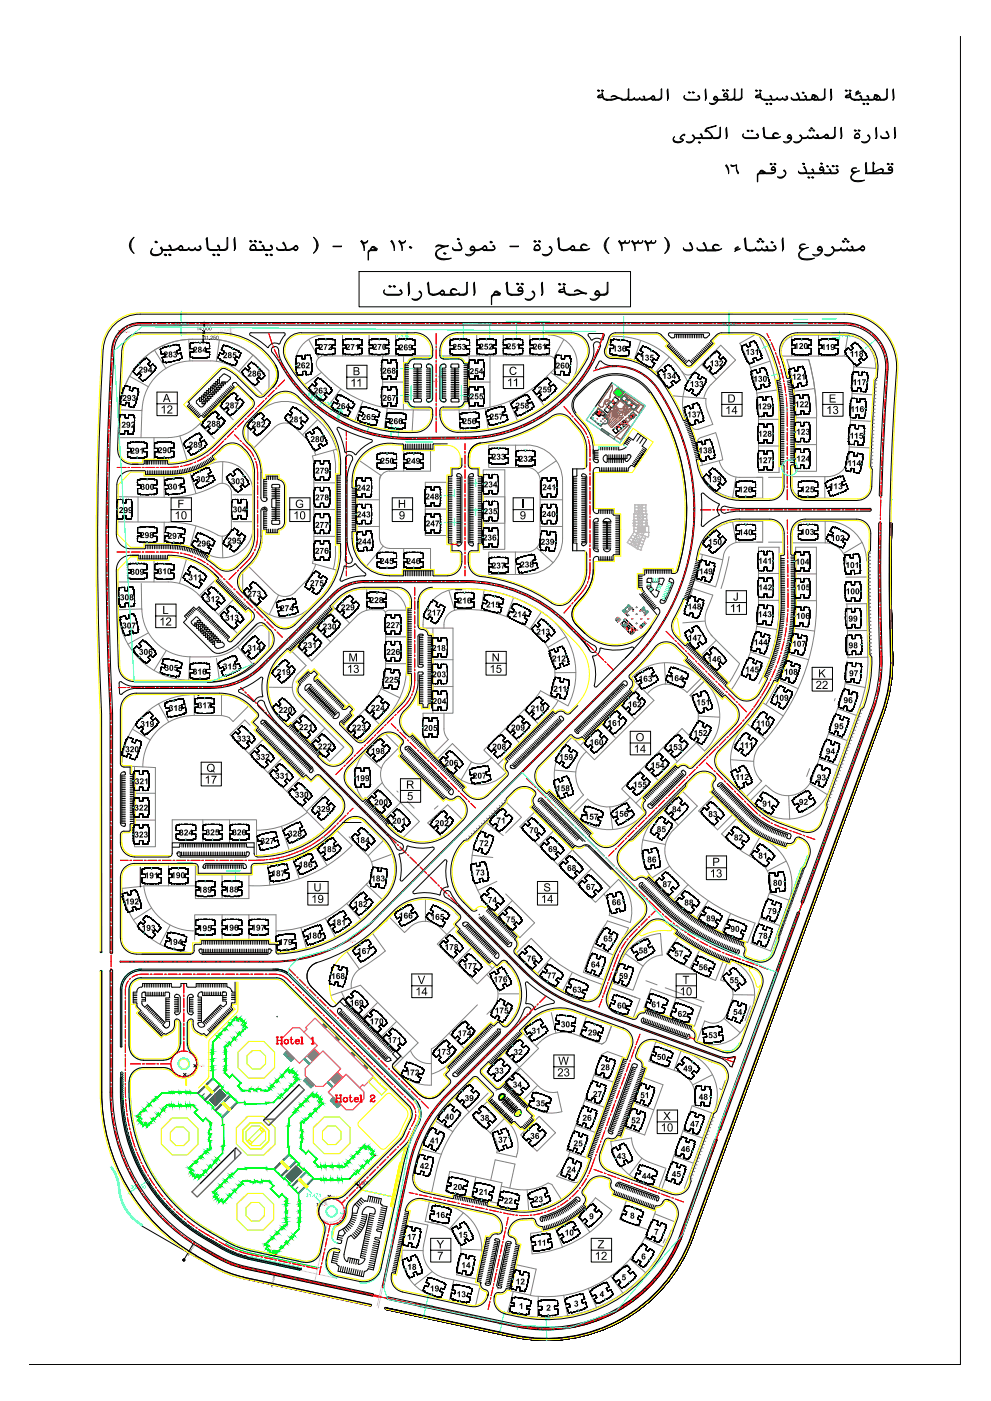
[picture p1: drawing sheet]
<svg xmlns="http://www.w3.org/2000/svg" width="297mm" height="420mm" viewBox="0 0 297 420" stroke-linecap="round" stroke-linejoin="round" font-family="sans-serif">
<!-- layer: C-ROAD-CNTR-N -->
<path d="M261.5 213.1l-57.1 157M154.6 397.6a43.3 43.3 0 0 0 49.8-27.5 43.3 43.3 0 0 1-49.5 27.5" fill="none" stroke="#0d0" stroke-width=".3"/>
<!-- layer: layout_plotarea -->
<path d="M49.2 142.7v6.5M78.6 161.5a12.2 12.2 0 0 1-3.3 7.7M71.2 194l4.6 5.3M196.6 312.4l-2.1 5.8M217.4 324l-.9 2.5M126.5 359.9l2.2 .5M148.9 345.7l5.9 1.3M169 388.4l1.2 6.2" fill="none" stroke="#808080" stroke-width=".3"/>
<!-- layer: cornich -->
<path d="M266.8 156.9v26.6l.3 13.4M267.3 156.9l-.1 26.6 .4 13.4M267.1 196.8a46.3 46.3 0 0 1-2.8 17.3M267.5 196.8a46.7 46.7 0 0 1-2.8 17.4M264.3 214.2l-57.1 156.9M264.7 214.3l-57.1 156.9a46.7 46.7 0 0 1-53.8 29.7M207.2 371.1a46.3 46.3 0 0 1-53.3 29.4l-38.1-8.2M115.7 392.7l38.1 8.3-10.3-2.3" fill="none" stroke="#000" stroke-width=".3"/>
<!-- layer: PLAN -->
<path d="M214.4 341.8l-10.2 28.2a43.2 43.2 0 0 1-34 27.9l.3 .4M214.4 341.8l.3-.2 .2 .3M214.9 342l-10.3 28.1M204.6 370.1a43.5 43.5 0 0 1-34.1 28.1" fill="none" stroke="#f00" stroke-width=".3"/>
<!-- layer: C-ROAD-TEXT -->
<circle cx="55.1" cy="377.9" r=".28" fill="none" stroke="#000" stroke-width=".3"/>
<!-- layer: C-ROAD-STAN -->
<path d="M55.1 377.9h.1" fill="none" stroke="#ff7f7f" stroke-width=".3"/>
<g fill="#000">
<path d="M57.2 374.6h.3v.2zM57.9 373.3l.3 .6-.3-.4-.2 .2zM57.4 374.1l.5 .4-.4-.2v.1zM57.6 373.8l.5 .3-.5-.1zM58.2 372.8l.4 .5-.4-.4-.1 .2zM58.3 372.5l.6 .3-.5-.2v.2zM81.4 385l.5 .4-.6 .1zM81.7 384l.2-.1 .2 .3-.3 .1zM81.7 383.5h.3l.1 .3 .2-.3-.1 .4-.3-.4-.2 .3zM81.9 382.6v.2l.4-.2 .1 .3-.2 .1 .1-.3-.2 .3-.2-.1zM82.1 382l.1 .3 .1-.3h.2l.1 .3-.2 .1v-.3l-.1 .2h-.3zM82.1 381.7l.5 .1-.4-.1v.2z"/>
<path d="M56.2 376.2l.3-.1 .1 .6-.5-.3zM56.3 376.2l.1 .3 .1-.3z"/>
<path d="M57 375a.25 .25 0 0 1 .5 0 .25 .25 0 0 1-.5 0zM57 374.9v.2l.4 .1z"/>
<path d="M81.3 385.6l.4 .5-.5-.2zM81.3 385.6l.2 .3v-.3z"/>
<path d="M81.5 384.5a.25 .25 0 0 1 .5 0 .25 .25 0 0 1-.5 0zM81.6 384.4v.2h.4z"/>
<path d="M81.8 383.1l.6 .2-.3 .2zM81.9 383.2l.2 .2z"/>
<circle cx="56.7" cy="375.9" r=".23"/>
</g>
<path d="M58.3 372.3l-3.2 5.6" fill="none" stroke="#000" stroke-width=".3"/>
<!-- layer: layout_roads -->
<path d="M149.6 399.6l.2 .1M150.3 397.3l-.3 1.7M150.9 393.7l.2 .1M150.9 394.4l-.3 1.7" fill="none" stroke="#0ff" stroke-width=".3"/>
<g fill="#0ff" stroke="#0ff" stroke-width=".3">
<path d="M151.1 393.8v.6h-.3z"/>
<path d="M149.8 399h.2l-.2 .7z"/>
</g>
<g fill="#0ff">
<path d="M149.7 396.3l.2-.2 .4 .2v.4l-.5 .4 .6 .1h-.7l.6-.7-.1-.2-.4 .2z"/>
<path d="M150.6 396.3l.4-.2 .2 .3-.2 .2 .2 .4-.2 .2-.4-.1zM150.7 396.4a.19 .19 0 0 0 .3 0 .19 .19 0 0 0-.3 0zM150.6 396.9a.25 .25 0 0 0 .5 0 .25 .25 0 0 0-.5 0z"/>
</g>
<!-- layer: PLAN -->
<g fill="none" stroke="#f00" stroke-width=".3">
<path d="M220.3 316.9l.2 .2M220.3 316.9l-2.2 .5M220.4 317.1l-1 2.9M214.4 341.8l-10.2 28.2a43.2 43.2 0 0 1-34 27.9l.3 .4M214.4 341.8l.3-.2 .2 .3M214.9 342l-10.3 28.1M60.1 374.3l5.1 3M60.3 374l5.1 2.9M65.2 377.2a29.3 29.3 0 0 0 8.4 3.3l40.5 8.7M65.4 376.9a28.9 28.9 0 0 0 8.3 3.2l40.4 8.6M204.6 370.1a43.5 43.5 0 0 1-34.1 28.1M124.7 391l29.9 6.4a45.1 45.1 0 0 0 12.8 .8v.4a40.9 40.9 0 0 1-12.9-.8"/>
<path d="M124.7 390.9l-.3 .2 .2 .3 29.9 6.4"/>
</g>
<!-- layer: cornich -->
<g fill="none" stroke="#000" stroke-width=".3">
<path d="M266.8 156.9v26.6l.3 13.4M267.3 156.9l-.1 26.6 .4 13.4M267.1 196.8a46.3 46.3 0 0 1-2.8 17.3M267.5 196.8a46.7 46.7 0 0 1-2.8 17.4M264.3 214.2l-57.1 156.9M264.7 214.3l-57.1 156.9a46.7 46.7 0 0 1-53.8 29.7M30.5 291.3v36.2a56.6 56.6 0 0 0 28.3 49M42.6 367.7l21.1 12.2M58.8 376.6l5.1 2.9M63.7 379.9a32.3 32.3 0 0 0 9.3 3.6M63.9 379.5a31.9 31.9 0 0 0 9.2 3.5M207.2 371.1a46.3 46.3 0 0 1-53.3 29.4l-38.1-8.2"/>
<path d="M73 383.5l38.1 8.2M73.1 383.1l38.1 8.2M115.7 392.7l38.1 8.3"/>
</g>
<!-- layer: layout_roads -->
<path d="M238.1 166.5v14.3a55.5 55.5 0 0 1-5.3 23.5M242 256.6l-1.1 3.1-.8 .6-7.5 20.4 .2 1.1-1.3 3.7a3.9 3.9 0 0 1-5 2.4M242.4 256.7l-1.1 3.2-.8 .6-7.4 20.3 .2 1-1.4 3.9a4.3 4.3 0 0 1-5.5 2.6M221.6 312.7a4 4 0 0 1-5 2.4M222 312.9a4.2 4.2 0 0 1-5.5 2.6" fill="none" stroke="#0ff" stroke-width=".3"/>
<g fill="none" stroke="#000" stroke-width=".3">
<path d="M241.3 259.9l-.1 .3M234.1 279.6l-.1 .3M234.2 279.3l-.1 .2M234.4 278.9l-.2 .2M234.5 278.5l-.1 .3M234.6 278.1l-.1 .3M234.8 277.7l-.1 .3M234.9 277.4l-.1 .2M235 277v.2M235.2 276.6l-.1 .2M235.3 276.2l-.1 .3M235.5 275.8l-.1 .3"/>
<path d="M235.6 275.4l-.1 .3M235.7 275.1l-.1 .2M235.9 274.7l-.1 .2M236 274.3l-.1 .3M236.1 274v.2M236.3 273.6l-.1 .2M236.4 273.2l-.1 .3M236.6 272.8l-.1 .3M236.7 272.4l-.1 .3M236.8 272.1l-.1 .2M237 271.7l-.1 .2M237.1 271.3l-.1 .3"/>
<path d="M237.3 270.9l-.1 .3M237.4 270.5l-.1 .3M237.5 270.2v.2M237.7 269.8l-.1 .2M237.8 269.4l-.1 .2M237.9 269l-.1 .3M238.1 268.6l-.1 .3M238.2 268.3l-.1 .2M238.4 267.9l-.1 .2M238.5 267.5l-.1 .2M238.6 267.1v.3M238.8 266.7l-.1 .3"/>
<path d="M238.9 266.3l-.1 .3M239.1 266l-.2 .2M239.2 265.6l-.1 .2M239.3 265.2l-.1 .3M239.5 264.8l-.1 .3M239.6 264.4l-.1 .3M239.7 264.1v.2M239.9 263.7l-.1 .2M240 263.3l-.1 .3M240.2 263l-.2 .2M240.3 262.6l-.1 .2M240.4 262.2l-.1 .3"/>
<path d="M240.6 261.8l-.1 .3M240.7 261.4l-.1 .3M240.8 261.1v.2M241 260.7l-.1 .2M241.1 260.3l-.1 .2M233.4 281.5l-.1 .3M233.5 281.2l-.1 .2M233.7 280.8l-.1 .2M233.8 280.4l-.1 .3M233.9 280v.3"/>
</g>
<!-- layer: Roads boundry -->
<path d="M72.9 383.4l38.3 8.3" fill="none" stroke="#f00" stroke-width=".3"/>
<!-- layer: layout_plotarea -->
<g fill="none" stroke="#808080" stroke-width=".3">
<path d="M38.8 112.8l5.7 3.2M46.3 105l3.4 5.5M56.6 101.8l.3 6.4M65.8 101.9l-.9 6.5M71.5 115.5l-12.1 12a12.7 12.7 0 0 1-9 3.7M72.3 112a12.9 12.9 0 0 0-9.1-3.8h-4.3a15.1 15.1 0 0 0-16.3 14.5M75.8 106.5l-4.2 4.9M76.8 107.4a19.4 19.4 0 0 0-13.6-5.6 32.2 32.2 0 0 0-12.5 1.1 21.5 21.5 0 0 0-14.6 19.5l-.3 8.6M76.8 107.4l3.8 3.8v5.5l-1.8 1.8-6.5-6.5M76.8 107.4l3.8 3.8M92.6 101.9l2.9 5.5M95.5 110.7l2 2.1"/>
<path d="M96.4 111.7l-5 3.6M97.1 106.8h31.8M97.1 100.4a8.6 8.6 0 0 0-7.5 12.7M97.1 106.7a2.35 2.35 0 0 0-2.1 1.5 2.35 2.35 0 0 0 .5 2.5M97.5 112.8a34.6 34.6 0 0 0 24.5 10.1l6.9 .1M102.1 116.7l-3.7 5M102.7 100.5v6.3M110.6 100.5v6.3M114.7 114.6h6.2M114.7 106.7v15.5M118.6 100.5v6.3M121 106.8l-.1 16.1"/>
<path d="M132.6 106.8h31.8M134.9 101.2v5.6M140.6 106.8v16.1M140.6 114.6h6.3M142.9 100.5v6.3M146.9 106.8v15.3M150.8 100.5v6.3M158.8 100.5v6.3M159.4 116.7l3.7 5M164.4 106.7a2.35 2.35 0 0 1 2.1 1.5 2.35 2.35 0 0 1-.5 2.5M164.4 100.4a8.6 8.6 0 0 1 7.9 5.3 8.6 8.6 0 0 1-1.8 9.4M165.1 111.7l5.1 3.6"/>
<path d="M166 110.7a35.1 35.1 0 0 1-26.5 12.2M169 101.9l-3 5.5M182.8 101.7l.3-.6a13 13 0 0 1 5.2 .1 24 24 0 0 1 17.8 13.2M182.8 101.7l-.3 1a5 5 0 0 0-.8 3.4l.7 .7 1 .3M183.4 107.1a17.9 17.9 0 0 1 15.9 7.9M192 102.1l-2 5.9M200.6 107.1l-4.2 4.6M201.5 118.7l10.1 .8M204.5 111.6v-.1a2.19 2.19 0 0 0 3.4 .2M210.3 109.3l4.4 4.4M211.6 119.5v1.7l.6 2.3M213.1 115.3l7.4-7.3-4.5-4.5-7.3 7.4a14.2 14.2 0 0 0-3.2 15.1"/>
<path d="M213.2 115.3l-1.6 2.2-.6 1.9M226.1 100.5l-4.4 2.4a45.7 45.7 0 0 1 5.7 22.1l-.1 16.7h6.2v-16.8M227.6 100.9a51.4 51.4 0 0 1 6 24M230.8 108.3l-6 2M232.9 117l-6.2 .9M234.3 106.8h18.4a3.2 3.2 0 0 1 3.2 3.5l-1.5 27.1-.6 1.8-.6 1.1M235.9 107.9h6.5M235.9 107.9a55.7 55.7 0 0 1 2.6 17.6M236.4 109.6a56.3 56.3 0 0 1 2.1 15.3M237.3 100.8v6M242.4 107.9a62 62 0 0 1 2.3 17.7M242.4 107.9l1 3.8 .9 5.3 .5 7.9"/>
<path d="M244.2 116.5l-6.2 .8M245.3 100.5v6.3M253 100.5h-13.9a4.9 4.9 0 0 0-4.7 6.5M253 100.5a9.5 9.5 0 0 1 9.5 10.1M254.2 100.1l-1.1 6.5M255.4 118l6.1 .4M255.9 110l6.6 .5M35.5 131.3h14.9M36.1 122.9l6.5 .2M42.6 122.7l-.3 8.6M46.2 131.3v6.4M53.9 130.8l2.2 7.2"/>
<path d="M59.8 127.1l4.4 4.5M65.5 121.4l4.4 4.5M66.8 138.5l-.2 6.5M77.7 123.6l-3.3 3.3v5.5l1.5 1.6M82.3 128.1l-6.2 6.2M88.4 128.1l3 3M88.4 128.1a4.3 4.3 0 0 0-6.1 0M91.4 131.1a12.9 12.9 0 0 1 3.2 5.4M92.9 123.6l3.1 3a19.4 19.4 0 0 1 4.9 8.4M93 123.5a10.8 10.8 0 0 0-15.2 0M93.6 136.8l.5 3.5M95.2 125.8l-4.6 4.6"/>
<path d="M99.9 135l.7 4.5v26M100.9 134.7l-7.3 2.1M107.8 138.2l6.4 4.4M108.8 120.3l-2.4 5.8M116.1 122.4l-.9 6.2M121 133.5v7.8M123.9 123l-.4 6.3M129 134.6v6.7h-12.3M137.6 123l.3 6.2M139.4 122.9l-6.8 .1M145.4 122.4l1 6.4M152.7 120.3l2.4 5.8"/>
<path d="M154.5 133.5v6.7M157.8 133.5h-11.3v6.7h11.3M157.9 133.5a10.8 10.8 0 0 1 10.7 10.7v17.3a10.8 10.8 0 0 1-10.7 10.7M166.7 138.2l-5.5 3.8M206.4 126l.7 1.7M209 133.3l1.5 6.2M212.2 123.5l1.5 3.8-4.9 1.5-1.1-.4-.6-.7M214.5 129.8l-4.8 1.6-.7 1v.9M214.5 129.7l2.1 8.2M216.6 137.9l-7.1 1.8a12.5 12.5 0 0 0 12.2 9.7h6.9v-6.2h-6.9a6.2 6.2 0 0 1-6.1-5M227.3 133.8h6.2M227.3 125.8h6.2"/>
<path d="M238.5 124.9v16.4h6.2v-16.4M238.5 133.3h6.2M238.5 125.3h6.2M254.6 134.1l5.9 .2M254.9 126l6.1 .4M35.3 156.5l15.4 .1a32.1 32.1 0 0 1 15.4 4.2 2.82 2.82 0 0 0 3.3-2.8M35.4 149l15.3 .2a29.8 29.8 0 0 0 14.9-4.1 2.82 2.82 0 0 1 3.8 2.7v10.2M41.4 149v7.5M43.2 142.7h7.5a23.7 23.7 0 0 0 12.2-3.5 9.3 9.3 0 0 1 13 8.5M49.2 156.6v6.5M57 141.8l1.7 6.2M58.7 157.8l-1.7 6.2"/>
<path d="M69.8 148.4h6M69.8 156.4h6M75.8 147.8v10.2M75.9 158a9.4 9.4 0 0 1-14.9 7.5 22.8 22.8 0 0 0-10.3-2.4M94.1 140.3v25.2M94.1 152.8h6.5M94.1 144.8h6.5M107 157.9h6.7M107 149.9h6.7M113.7 144.3l.1 17.2a2.98 2.98 0 0 0 2.9 3h12.3v6.7M114.1 142.5l-.4 1.7M116.7 141.3a2.98 2.98 0 0 0-2.9 2.9"/>
<path d="M127.5 144.6h6.5v16h-6.5zM127.5 152.7h6.2M134 145.6v15.8M145 149h6.3v15.7h-6.5v-23.8h6.5v15.8M145 156.9h6.3M157.9 140.2a4 4 0 0 1 4 4.1v17.2a4.1 4.1 0 0 1-4 4.1M161.9 157.9h6.7M161.9 149.9h6.7M219.6 156.5l1 6.2M220.6 143.1l-1 6.2M230.3 143.2h4.3M237.4 142.9v2.7"/>
<path d="M237.4 145.5a3.9 3.9 0 0 0 3.9 3.9h7.3M247.2 142.9v6.5M247.3 156.3l.1 6.5M253 140.6a6.5 6.5 0 0 1-5 2.3h-10.7M35.3 174.7l.2 8.2M35.5 174.5h14.9a12.7 12.7 0 0 1 9 3.7l12.1 12.1M42.3 174.9l.2 7.8a14.5 14.5 0 0 0 14.5 14.3M43.2 163.1h7.4M46.2 168v6.5M55.9 167.7l-2.1 7.3M64.2 174.2l-4.4 4.4M66.6 160.8l.2 6.5"/>
<path d="M69.9 179.9l-4.4 4.4M72.7 177.2l9.9 9.9M74.6 169.9l-1.9 1.8v5.5l5 5M74.6 169.9l7.7 7.8M74.6 169.9l-1.9 1.8M82.3 177.6a4.3 4.3 0 0 0 6.1 0M83.5 178.5l-2.8 5.8M91.4 174.6l-3 3.1M93.6 168.9l7.3 2.1M94.1 160.9h6.5M94.1 165.5l-.4 3.4M94.6 169.2a12.9 12.9 0 0 1-3.2 5.4"/>
<path d="M96 179.2l-3.1 3M100.6 165.5l-.2 3-.5 2.2M100.9 170.7a19.4 19.4 0 0 1-4.9 8.5M101.5 179.7l-1.9 2 .7 .8-13.3 13.3M109.1 176.6h5.3M109.2 176.6h-.6M109.2 176.6a10.8 10.8 0 0 0-7.6 3.1M109.9 176.7v6.4M114.3 176.6a7.6 7.6 0 0 1 7.6 7.5M114.8 163.8l-5 6M121 164.5v7.8M134.5 177l1.8 6"/>
<path d="M139.5 176.5a40.8 40.8 0 0 1 24.4 8.1M139.5 176.6a11.1 11.1 0 0 0-12.7 11.8h9v25.5h-9v4.7a11 11 0 0 0 3.1 7.6l4.5-4.4-.3-.3M145.1 177l-.9 6.1M153.9 179.2l-2.1 5.8M154.5 165.6v6.7M157.8 165.6h-11.3v6.7h11.3M160.8 164.2l5 4.6M207.7 176.5l5.9 2M207.7 176.5l-1.3 3.2M208.5 174.1l6 1.9M209.5 166l7.1 1.9M210.5 166.3l-2 7.7"/>
<path d="M213.7 178.4l-1.8 4.4M218.5 166.9l-1 4.8-1.4 4.8M221.7 162.6h6.9M221.7 162.6a5.1 5.1 0 0 0-5 5l-2.2 8.4M227.3 172h6.2M228.6 162.4v-6.1h-6.9a12.5 12.5 0 0 0-12.2 9.7M230.3 162.6h4.3M238.5 172.1h6.2M247.3 162.8a6.2 6.2 0 0 1 6.3 6.2M258.4 162.6a11.8 11.8 0 0 0-10.5-6.3h-6.6a3.9 3.9 0 0 0-3.9 3.9v2.6h9.9M258.4 162.7a11.8 11.8 0 0 1 1.3 5.5M258.4 162.7l-5.6 3.3"/>
<path d="M259.7 173l-6.1 .1M35.5 182.9a21.5 21.5 0 0 0 21.5 21.1M42.6 182.6l-7.1 .3M44.5 189.8l-6.2 3.4M49.8 195.1l-3.6 6M56.9 197l-.3 7M57 197h6.1M64.9 197.4l.9 6.4M77.2 188.1l-5.3 5.2a12.3 12.3 0 0 1-8.7 3.7M77.8 182.2a10.8 10.8 0 0 0 15.2 0M79.6 188.1l1 1v5.4M79.6 188.1a1.71 1.71 0 0 0-2.4 0"/>
<path d="M87.5 195.3l4.3 4.3-2.5 2.5M94.7 188.1l4.4 4.5M100.3 182.4l4.5 4.5M115.6 184.1v16.1a15.3 15.3 0 0 1-4.5 10.8l-7.5 7.5 3.5 3.5h1.8l6.6-6.6a21.5 21.5 0 0 0 6.3-15.2v-16.1v16.5M115.6 191h6.2M115.6 199h6.2M115.6 184.1a1.29 1.29 0 0 0-1.3-1.3 10.7 10.7 0 0 0-5.6 .7l-1.8 1.3-13.5 13.4-4.4-4.4M121.8 183h-5.4l-1 .5M126.8 188.7v.1M129.8 188.4v25.5M129.8 197.9h6M139.5 182.8a5.4 5.4 0 0 0-5.8 2.3 5.4 5.4 0 0 0-.6 3.3"/>
<path d="M139.5 182.8a31.9 31.9 0 0 1 22.8 8.8 15.3 15.3 0 0 1 2.5 17M162.3 183.5l-3.5 5.2M163.9 184.6a21.5 21.5 0 0 1 6.4 27.1l-8.3-4.5M169.6 191l-5.4 3.2M199.2 198.8l.3 6.4M208.7 194.9l9.8 9.9M211.3 186.3l-6.6 .5M211.9 182.8a7.1 7.1 0 0 0 1.5 7.9M213.1 190.4l8.6 8.6M214.7 192l-4.4 4.5M221.7 199l-3.1 5.7M224.9 195.5l5.9 2"/>
<path d="M226.8 187.9l6.1 .9M227.3 180.8v-16.7h6.2v16.7M227.3 180h6.2M227.4 180.8a45.7 45.7 0 0 1-8.2 26.1M233.6 180.8a51.4 51.4 0 0 1-6.1 24.3M236.4 196.2l6 1.7M238 188.4l6.2 .9M238.5 180.2h6.2M238.5 180.8a56.3 56.3 0 0 1-8.9 30.5M244.7 180.2v-16.1h-6.2v16.7M244.7 180.1a62 62 0 0 1-16.7 43.2M253.6 181.1l6.2-.1 .3 16.1-6 .2"/>
<path d="M253.8 181.1l.4 16.2M253.9 198.2a33 33 0 0 1-2 12M259.9 189.1l-5.9 .1M260.1 197a39.3 39.3 0 0 1-2.3 14.7M260.4 181h.1M39.7 218.6l5.3 3.3M47.5 211.1l3.1 5.4M57 204h6.1M58.2 208.3v6.3M66.4 208.4v6.2M74.5 211.7l-4.6 4.7a4.8 4.8 0 0 0-4.1-1.8h-7.7a15.3 15.3 0 0 0-15.3 15.4M74.9 212.1l2.6 2.6"/>
<path d="M74.9 217.5l-1.5-1.6-4.5 4.4 28.4 28.5M75 212.1a12.9 12.9 0 0 0-9.2-3.8 40.6 40.6 0 0 0-13.2 .7 21.5 21.5 0 0 0-16 19.6M78.5 215.7l15.7 15.6M80.4 206.1h7.2M89.3 202a5.8 5.8 0 0 0 0 8.2M89.3 210.3l2.4 2.4M91.7 212.7l11.4 11.4-4.3 4.2-11.7-11.6M91.7 212.7l-4.3 4.3M94.2 200.6l11.4 11.4M97.4 218.4l-4.3 4.3M109.3 212.8l4.4 4.4M114.2 206.5l5.7 2.8"/>
<path d="M120.9 219.6l.9 .9M129.8 205.9h6M133.1 213.9v5.2l.4 1.5 .6 .9M151.4 218.5l4.3 4.3M157.1 212.8l4.3 4.3M162 207.1l-2.5 3.3-14.5 14.5 6.7 6.8a10.8 10.8 0 0 1-15.7 .5M167.3 210.1l-3 4.1-15 15M172.6 201.7h-6.3M180.4 217.1l4 4.1M186.1 211.4l4.2 4.3M189.2 203.3l6.8 6.7-17.8 17.9-6.7-6.8-1.6 1.6M189.3 203.3a14.2 14.2 0 0 1 20.9 .1l-4.3 4.3a8 8 0 0 0-11.4-.2"/>
<path d="M191.7 205.8l-17.8 17.8M194.5 207.5l-.5 .6M209.3 214.7l6.4 .4M209.3 215.3a8.9 8.9 0 0 0-2.5-6.7l4.3-4.3a14.2 14.2 0 0 1 .1 20.9l-6.8-6.7-18.1 18.1 7.1 7.1a14.2 14.2 0 0 1-21.6 .3l4.3-4.4M209.3 215.2a8.5 8.5 0 0 1-2.9 5.2M222.5 218.6a14.4 14.4 0 0 0 .7 19.6M223.9 217l5.6 4.8M233.5 203.9l5.7 2.6M234.8 214.7l-6.2-4-2.9 4.1-3.2 3.8M250.3 209.5l-.2 .7M251.1 212.5l5.6 2.1M251.9 210.1l-8.4 23.4a7.9 7.9 0 0 1-13 2.8l-1-.8-4.6 4.6 1.7 1.7"/>
<path d="M253.5 205l5.8 1.2M257.4 214.8h.1M257.8 211.7l-9.2 25.2a13.4 13.4 0 0 1-22 4.8M36.5 229.6l10.1 .6v23.7h-6.3v-23.8M40.3 237.9h6.3M79 221.6l-4.4 4.4M84.7 227.3l-4.4 4.4M90.4 232.9l-4.4 4.4M95.2 232.3l7.9 8M99 236.2l-7.1 7.1M109.1 225.8l5.2 4.6M109.5 225.4a10.8 10.8 0 0 0-.7 14.4"/>
<path d="M113.8 221.1l-4.8 4.8M113.9 221.1l1.7-1 4 4.1-3.8 3.8M114.6 234.7l-4.7 4.7M115.8 227.9a6.1 6.1 0 0 0 0 8.6l9.9 9.9-4.8 4.7-2.2-1.4-2.5-2.4 .8-.8-7.4-7.4-.7 .7M119 237.2l.3 .4M119.6 220.8l1 .9 .3 .6-.1 .7-.3 .3M141.3 228.5l-3.1 5.4M147.3 227.3a4.6 4.6 0 0 1-6.9 .5l-4.8-4.8-4.4 4.4 4.7 4.8M166.2 231l6.4 .5M170.3 222.3a14.2 14.2 0 0 0 .3 20.4l4.3-4.3a9.1 9.1 0 0 1 .9-13M188.9 239.1a9 9 0 0 1-12.8 .5M193.3 230.1l4.1 4"/>
<path d="M198.8 224.1l4.2 4.3M208.7 222.7l-18.1 18.2M213.9 238.7l5.7 5.6-4.5 4.6-5.7-5.7zM218.9 227.8l7 .5M227.7 233.7l.6 .6-4.6 4.6M228 223.3a7.8 7.8 0 0 0 .2 10.8M228.2 234.1l.1 .2M236.4 238.7l.3 6.9M242.7 230.5l-.9 2.4M242.8 235l5.2 3.3M245.5 227.6l5.8 2M248.3 220l5.7 2.1"/>
<path d="M40.3 245.9h6.3M50.5 259.4v6.3M58.6 259.4v10.1h16v-7.2M60.8 245.9v6.4M68.8 245.9v6.9M80.2 259.2l.7 6.3M84.4 247.8l2.3 7.2M87.8 257.6l1.9 6M92.2 243.6a24.4 24.4 0 0 1-15.3 5.4M94.7 254.2l3.4 5.3M98.7 247.5a30.9 30.9 0 0 1-21.8 9.1v-10.7h-25.3v6.9M101 249.1l4.5 4.4"/>
<path d="M101.8 244.4l-3.1 3.2M104.7 251l5.1 5.1M105.5 253.5a40 40 0 0 1-30.9 12.1M109.2 246.4l5.5 5.4M109.8 256.1a6.5 6.5 0 0 1 0 9.1M114.7 251.8a12.5 12.5 0 0 1 0 17.7M114.9 252.1l-4.6 4.6M117.4 256.2l-6.1 2.3M120 240.7l-4.4 4.4M122.1 240.4l2 2M131.3 241.7l-1.1 .9M132.4 251l-4.2-4.2 6-5.4 4.3 4.3-3.5 3.5-2.6 1.8"/>
<path d="M141.5 256.5l6.2 .7M145.8 246.8l5 3.8M147.5 245a18.9 18.9 0 0 0-.3 27.5l8.6 8.7 4.4-4.4-8.6-8.7M147.5 245l4.4-4.3 4.4 4.4-4.7 4.7M165.9 249.2l-4.3 4.3M171.6 254.9l-4.3 4.3M182.8 242l.9 6.7M192.7 251.9l6.7 1.4M198.9 243l4.4 4.4M200.7 259.8l-5.3 3.5M222 246.7l-1.2-1.1-4.5 4.5a34.9 34.9 0 0 0 9.9 7.4M226.2 257.5a8.6 8.6 0 0 1 4.3 10.7l-5.4 14.7 5.9 2.3 5.4-14.9"/>
<path d="M227.7 251.1l-3.1 5.6M229.1 251.8a15 15 0 0 1 7.4 18.5M235.6 258.3l-5.6 2.9M36.6 266.4a21.6 21.6 0 0 0 20.9 19.3M42.6 265.8l-6 .6M43.1 265.7h15.5M43.1 265.7a15 15 0 0 0 15 13.5M45.4 272.4l-5.4 3.5M51 277.5l-3.1 5.7M59 262.3h16.7M66.6 262.3v7.2M66.6 274.3v7.6"/>
<path d="M74.6 274.3h8.1v7.6M90.2 278.2l1.6 6.2M97.5 275.4l3 5.7M103.9 271l4.3 4.9M109.8 265.2l4.7 4.5M110.1 264.9a53.4 53.4 0 0 1-9.3 8.5 33.9 33.9 0 0 1-18 5.8M111.7 279.9l3.8 5.3M114.7 269.5a54.8 54.8 0 0 1-11.4 10 40.4 40.4 0 0 1-20.5 6.2M115.7 276.1h.1M116.7 275.1l4.6 4.6 1.5-1.5M127.5 269.8v6.5M131.9 278.2l2.1 2.1"/>
<path d="M131.9 278.2a6.5 6.5 0 0 0-9.1 0M136.5 273.6l1.4 1.5M136.8 277.5l-5.7 5.6 5.7 5.7 4.6-4.6M148.9 264.3l-5.6 2.7M153.6 270.1l-4.4 4.4M177.3 260.5l-4.3 4.3M181 268.1a7 7 0 0 1 1.6 6.4M182 276.2l6.4 2.1-1.7 2.9M182.1 276.2l-.8 1.3a29.6 29.6 0 0 0-4 7.4M182.9 266.2l-22.7-22.7-4.4 4.4 22.7 22.7 6.9-6.9a13.4 13.4 0 0 1 3.5 13l-6.3-2.2M205.1 264.1l-3.1-2.8a8.6 8.6 0 0 1-.2-12.4l7.2-7.1-4.4-4.5-8.5 8.5a13 13 0 0 0 0 18.3l4.3 4.2a59 59 0 0 0 23.7 14.4l2.2-5.9-4.3-1.6a51.2 51.2 0 0 1-16.9-11M206.3 265.3l-4.3 4.6"/>
<path d="M212.3 270.1l-3.5 5.2M219 273.9l-2.7 5.7M227.9 275.4l5.9 2.2M230.6 267.9l5.9 2M57.5 285.7h.5M58.3 281.9v-7.6h16.3v7.6M99.2 298.6l8.8-3.1 17.3 17.2-7.3 7.3a13.6 13.6 0 0 0 11.3 5.4v-10.8M102.4 297.5l.9 1.9 1.9 2.3M104 285.4l3.8 5.3M108.2 290.3a6 6 0 0 0-2.9 6.1M115.5 285.2l-3.9 3-3.4 2.1M136.8 288.8l6.3 6.3 5.6-5.7"/>
<path d="M142 284.8l5.6 5.7M145.9 292.2a7 7 0 0 1 3 8.2l-1.5 2.4M149.5 298.1h6.2M152.3 289.4a12.5 12.5 0 0 1 0 17.6M158.9 289.9a40.9 40.9 0 0 0 14.9 9.5M163.3 285.6l-4.1-4.2-4.4 4.5 4.1 4.1M163.3 285.5a34.6 34.6 0 0 0 12.7 8.1M165.2 287.3l-4.1 4.7M171.5 291.6l-2.9 5.6M176 293.6l4.5 1.7-.8 2.2M177.3 284.9l-2.4 6.7 6.1 2.2 2.4-6.6M177.7 283.9l6.1 2.5"/>
<path d="M179.7 297.5a4.1 4.1 0 0 1-5.9 2M182.3 298.4l.8-2 8.7 3.2-2 5.7-5.1-1.9M182.4 298.4a3.9 3.9 0 0 0 2.3 5M185.7 289.3a14.4 14.4 0 0 1 12.3-9.4l.5 6.5a7.9 7.9 0 0 0-6.7 5.1l-2 5.5-6.1-2.2 1.9-5.5M186.7 281.3a22.9 22.9 0 0 0-3.2 5.9M187.4 286l5.3 3.7M193.6 294.1l3.3 1.2M195.1 296.5l15.1 5.5-2 5.7-15.1-5.5zM199.4 296.2l5.7 2.1M202.7 299.2l-2.1 5.8M203.3 281l-3.6 5 7.7 4.8 7.1 3.2 2.2-5.6M207.6 299.2l3.4 1.3"/>
<path d="M209.7 285.1l-2.9 5.3M217.9 288.9l-1.9 5a4.4 4.4 0 0 1 3.5 5.8M219.2 288.1a10.8 10.8 0 0 1 6.4 13.8l-1.7 4.4M219.4 299.7l-1.5 4.3a4.5 4.5 0 0 1-6.7 2.2l-2.2 6.1a10.9 10.9 0 0 0 14.9-6.1M219.7 298.3l6.5 .1M105.1 301.7l15.6 15.6M113.2 300.6l-4.6 4.6M118.9 306.3l-4.6 4.6M123 315a6 6 0 0 0 6.3 3.9M131.2 313.3l-1.9 1.2M134.6 309.9l4.6 4.5M134.7 318.9a12.5 12.5 0 0 1-5.4 3.2"/>
<path d="M142.1 317.2l-1.5 1.6M143.1 301.4l-11.9 11.9M146.6 307l-11.9 12M147.4 302.8l-1.5 1.4M149.5 309.9l-2.5 2.5M151.3 315.7l4.4 4.4M156.9 310l4.5 4.4-12.8 12.7M159.1 306.4l-2.9 2.8 .8 .8M161.9 312.4l-1.2 1.3M161.9 312.5a9.8 9.8 0 0 1 10.3-2.3l8.2 2.9 .5-.3M165.2 303.7l1.4 6.1M172.1 303.5l10.9 3.9"/>
<path d="M172.2 303.4a12.5 12.5 0 0 0-13.2 2.9M175.8 304.8l-2.1 5.9M180.3 316.3l1.8-.9 4.6 1.6-11 30.2-5.9-2.2zM181.8 311.9l-.9 .9M183.1 307.4l.2 .4M183.2 307.8l-1.4 4.1M186.6 308.7l.1 .1M194.5 318.2l8.7 3.2a8.1 8.1 0 0 1 4.8 10.3M196.6 312.4l9.6 3.4a13.4 13.4 0 0 1 7.6 18.1l-6.4-2.3-9.1 25M204.1 315.1l-2.1 5.9M210.2 302l-1.5 4.1M212.4 318.1l2.8 1-2.5-.9"/>
<path d="M217 305.4l4.9 4.3M224.9 301.7l-1.6 4.4M130.5 336.2l5.2 3.2M136.2 329.2l4.4 4.3M140.2 333.9a34.8 34.8 0 0 0-9.4 17.2M142 323.5l-6.1 6.1a40.9 40.9 0 0 0-11.1 20.2M146.3 327.8l-6.1 6.2M151.2 335.5l-4.3 4.3M152.2 336.5l-6.1-6.1-4.3 4.2 5.4 5.5M152.3 336.5a10.4 10.4 0 0 1 2.8 9.5M161.1 325.5l-4.2 4.3M166.6 327.6l.5-.1 1.3 5.9a10.6 10.6 0 0 1-10.5-2.6"/>
<path d="M166.6 327.6a5.8 5.8 0 0 1-5.1-1.8l-5.5-5.4-4.3 4.3 6.2 6.1M172.6 337.5l5.8 2.1M175.3 330l5.9 2.1M178 322.4l5.9 2.2M190.1 330.7l5.9 2.2M192.8 323.2l5.9 2.1-5.5 15.1-5.9-2.1M204.7 339.2l5.9 2.1M208 331.8h.1M213.3 333.8l-8.2 22.6M213.5 322.3l-5.9 3.1M215.7 326.4l.4 .4 .5-.3M217.4 324l-.9 2.5"/>
<path d="M124.2 352.5a3.9 3.9 0 0 0 3 4.6M124.8 349.9l-.6 2.7M126.3 344.6l6 1.5M127.1 357.2l2.2 .5M130.8 351.1l-1.4 6.6M133.6 356.8l1.2-5.5 15.7 3.4-1.6 7.2 3.8 .8M133.6 356.8l.1 .5 .4 .3 15.1 3.2M142.6 353l-1.3 6.1M147.1 354l1.3-6.2 6 1.3-1.6 7.2M147.3 340a5.8 5.8 0 0 1 1.7 5.2M149 345.2l-.1 .5M150.3 355.8l3.7 .8"/>
<path d="M155 346l-.2 1M156.1 340.3l5.5-5.5 4.9 4.9-5.5 5.6zM158 356.9l.5 6.2M164.3 354.8l1.1 .4 2.8 4.5M164.3 354.8a13.9 13.9 0 0 1-10.3 1.7M166.8 352.7l5 1.9M170 347.7a13.9 13.9 0 0 1-3.2 5M170.8 345.4l-.8 2.4M175.9 349.9l-.2 .6a10.6 10.6 0 0 1-2.5 4l-1.3 .1M176.7 347.5l-.8 2.4M178.5 359.2l4.8 3.7M178.5 359.2a26.9 26.9 0 0 1-19.5 10.7l.5 6.2"/>
<path d="M192.4 347.4l-3.8 5M194.6 348.6l5 1.8M194.6 348.5a8.1 8.1 0 0 1-5.3-7.2l-6.2 1a14.4 14.4 0 0 0 9.3 12.1l5.1 1.9 2-5.7M199.1 356.9l2 .7M202 346.7l5.9 2.2M120.7 374.9l6.1 .2M120.7 373.5a12.9 12.9 0 0 0 10 15.4M122.4 366.1l5.8 1.3-1.2 6M127 373.4a8.3 8.3 0 0 0 6.3 9.9l10.3 2.2M128 360.2h.1M128.4 366.5a15.2 15.2 0 0 1 5.5 1.6 8.3 8.3 0 0 1 4.1 8.9M131.9 367.3l-4.5-1 1.3-5.9 5.2 1.1a13.4 13.4 0 0 1 10.2 15.9l-1.3 6.2-6-1.3 1.2-5.3"/>
<path d="M138.1 374.6l6.3 .3M138.9 363.7l-4.2 4.9M166.4 368.2l2.2 5.8M167.7 360a20.1 20.1 0 0 1-15 2.7M173.1 364.6l3.7 4.9M183.4 363a33.1 33.1 0 0 1-23.9 13M187.8 360l-2.1 5.7 8.7 3.2M188.8 377.6l4.7 4.1M193.2 371.3l5.7 2.7M196.2 364l5.9 2.3M196.5 363.2a33.9 33.9 0 0 1-37.5 25.3l1.7-7.9-5.9-1.3-1.7 7.8 5.9 1.3M199.4 371.5l-.6 1.3"/>
<path d="M201.2 368.9a40.1 40.1 0 0 1-49 24.7l1.7-6.3M129.5 381.4l-5.3 4M136 383.9l-1.2 5.9M143.8 386l-1.2 5.2M149.1 386.5h.1M153 385.8h.1M161.3 388.8l-.2 6.2M176.3 386.4l2.5 5.8M183.1 382.7l3.6 5.1"/>
</g>
<!-- layer: C-ROAD-STAN -->
<path d="M65.3 377.1h.1M69.2 379.4h.1M69.2 379.3h.1M73.7 380.3h.1M154.5 397.6h.1" fill="none" stroke="#ff7f7f" stroke-width=".3"/>
<!-- layer: Green -->
<g fill="none" stroke="#009500" stroke-width=".3">
<path d="M36.3 326.4h.1M36.2 321.9h.1M36.2 327.7h.1M36.2 327l.1 .1M36.2 325.7l.1 .1M36.2 325.1h.1M36.2 323.8h.1M36.2 322.5l.1 .1M36.2 327.5l.1 .1M36.2 326.8l.1 .1M36.2 325.6l.1 .1M36.2 324.9l.1 .1"/>
<path d="M36.2 324.3l.1 .1M36.3 323.7h.1M36.3 321.8h.1M36.3 329h.1M36.2 328.3l.1 .1M36.2 326.4h.1M36.2 324.4l.1 .1M36.2 323.1l.1 .1M36.2 322.5h.1M36.3 328.3v.1M36.3 327.1h.1M36.3 325.7h.1"/>
<path d="M36.3 325.1h.1M36.3 324.4l.1 .1M36.3 323.1l.1 .1M36.3 322.5h.1M36.3 327.6l.1 .1M36.3 328.3h.1M36.3 327.8h-.1M36.3 326.4l.1 .1M36.3 325.8l-.1 .1M36.3 325.1l-.1 .1M36.3 324.5h.1M36.3 323.9h-.1"/>
<path d="M36.3 323.2l-.1 .1M36.3 322.5l-.1 .1M36.3 321.9l.1 .1M36.3 327.4v.1M36.3 326.8v.1M36.3 325.5h.1M36.3 324.9v.1M36.3 323.6v.1M36.3 322.9v.1M36.3 321.6v.1M36.4 326.5h.1M36.4 325.3h.1"/>
<path d="M36.4 324.6h.1M36.4 323.3h.1M36.3 327.6h.1M36.3 326.3l.1 .1M36.3 324.4h.1M36.3 323.1h.1M36.3 327.1h-.1M36.3 321.9l-.1 .1M36.3 327l-.1 .1M36.3 325.8h.1M36.3 325.1v.1M36.3 323.8l-.1 .1"/>
<path d="M36.3 323.2h.1M36.3 321.9h-.1M36.3 327.7h.1M36.3 328.4h.1M36.3 329.5l.1 .1M36.3 328.1l.1 .1M36.3 327.4l.1 .2M36.3 326.1l-.1 .1M36.3 322.3h-.1M36.3 330.2l.1 .1M36.3 329.6h.1M36.3 323.8h.1"/>
<path d="M36.3 328.4v.1M36.3 328.9l.1 .1M36.3 329l-.1 .1M36.3 328.4l.1 .1M36.3 329.4l.1 .1M36.3 327.1l.1 .1M36.3 325.8v.1M36.3 325.2h.1M36.3 323.9h.1M36.3 323.2v.1M36.3 322.6v.1M36.3 321.9v.1"/>
<path d="M36.3 326.9l-.1 .1M36.3 326.3v.1M36.3 325.7h-.1M36.3 325h-.1M36.3 324.4v.1M36.3 323.7h-.1M36.3 323.1v.1M36.3 322.4h-.1M36.3 321.8h-.1M36.3 323v.1M36.3 327.6h-.1M36.4 327.8l-.1 .1"/>
<path d="M36.4 325.9h-.1M36.4 323.9l-.1 .1M36.4 323.3h-.1M36.4 322.7h-.1M36.4 327.5l-.1 .1M36.4 328.2l-.2 .1M36.4 327.6h-.2M36.4 326.8l-.1 .2M36.4 326.2l-.1 .1M36.4 325.5l-.1 .2M36.4 324.9l-.1 .1M36.4 322.9l-.1 .2"/>
<path d="M36.4 322.3l-.1 .1M36.4 321.7l-.1 .1M36.4 329.6h.1M36.4 326.9v.1M36.4 326.3h-.2M36.4 325.7h-.2M36.4 325v.1M36.4 324.4h-.2M36.4 323.7v.1M36.4 323.1h-.2M36.4 322.4v.1M36.4 321.8h-.2"/>
<path d="M36.4 330.2l.1 .1M36.4 330.1l.1 .1M36.4 327.6v.1M36.4 329.4v.1M36.4 326.3v.1M36.4 325.7h.1M36.4 324.4h.1M36.4 323.1v.1M36.4 321.8v.1M36.4 327.2h-.1M36.4 326.5h-.1M36.4 325.2l-.1 .1"/>
<path d="M36.4 324.6h-.1M36.4 322l-.1 .1M36.4 328.1v.1M36.4 328.5h.1M36.4 327.4v.1M36.4 326.1v.1M36.4 325.5v.1M36.4 322.3v.1M36.4 325.9h.1M36.4 328l.1 .2M36.4 327.4l.1 .1M36.4 326.1l.1 .1"/>
<path d="M36.4 323.5l.1 .1M36.4 322.2l.1 .1M36.4 321.6l.1 .1M36.4 330v.1M36.4 329.1l-.1 .1M36.4 327.8h.1M36.4 330.1h.1M36.4 326.8h.1M36.4 324.9h.1M36.4 324.2v.1M36.4 322.9v.1M36.4 328.3h.1"/>
<path d="M36.4 329.7l-.1 .1M36.4 327h.1M36.4 323.1h.1M36.4 327.6l.1 .1M36.4 327l.1 .1M36.4 326.3l.1 .1M36.4 325.1h.1M36.4 323.1l.1 .1M36.4 327.7h.1M36.4 326.4h.1M36.4 325.7l.1 .1M36.4 324.4l.1 .1"/>
<path d="M36.4 323.8h.1M36.4 323.2h.1M36.4 322.5h.1M36.4 321.8l.1 .1M36.4 328.9h-.1M36.4 328.2h.1M36.4 328.9h.1M36.4 327.1h-.1M36.4 325.2h-.1M36.4 324.5l-.1 .1M36.4 323.9h-.1M36.4 323.2h-.1"/>
<path d="M36.4 322.6h-.1M36.4 322h-.1M36.4 329.1h-.1M36.4 328.8v.1M36.4 328.1v.2M36.5 330.8h.1M36.4 328.2l.1 .1M36.4 328.9v.1M36.4 330l.1 .1M36.4 330.3l-.1 .1M36.4 327.6h.1M36.4 325.6h.1"/>
<path d="M36.4 323.7h.1M36.4 322.4h.1M36.4 321.7h.1M36.4 323.7l.1 .1M36.4 326.4h-.1M36.4 325.8h-.1M36.4 325.1h-.1M36.4 324.5h-.1M36.4 323.8h-.1M36.4 322.5l-.1 .1M36.4 321.9h-.1M36.4 326.8v.2"/>
<path d="M36.4 326.2v.1M36.4 324.9v.1M36.4 323v.1M36.4 327.7h-.1M36.4 327.9h-.1M36.5 331.6h.1M36.4 329.4l.1 .1M36.4 324h.1M36.4 322.7h.1M36.4 326.8v.1M36.4 323.6l-.1 .1M36.4 323h.1"/>
<path d="M36.4 321.7v.1M36.4 327.1h.1M36.4 326.4v.1M36.4 325.8h.1M36.4 325.1v.1M36.4 324.5h.1M36.4 323.8v.1M36.4 322.6h.1M36.4 321.9h.1M36.4 328.7l.1 .2M36.4 327.7l-.1 .1M36.4 330.3v.1"/>
<path d="M36.4 327.1v.1M36.4 325.2h.1M36.4 323.9h.1M36.4 322h.1M36.4 322.5v.1M36.4 326.9h.1M36.4 326.2h.1M36.4 325h.1M36.4 324.3h.1M36.4 323.6v.1M36.4 327.5v.1M36.4 328.7l.1 .1"/>
<path d="M36.4 326.9l.1 .1M36.4 325.6l.1 .1M36.4 325l.1 .1M36.4 322.4l.1 .1M36.4 321.7l.1 .1M36.4 324.1l.1 .1M36.4 329.3l.1 .2M36.4 329.5v.1M36.4 329h.1M36.4 328.3l.1 .1M36.4 327.8h-.1M36.4 327h-.1"/>
<path d="M36.4 325.7l-.1 .1M36.4 324.4l-.1 .1M36.4 327.1l-.1 .1M36.4 326.5l-.1 .1M36.4 323.3l-.1 .1M36.4 322.6l-.1 .1M36.4 329.5h-.1M36.4 328.4h.1M36.4 329.8h.1M36.4 329.4v.2M36.4 329.1h.1M36.4 331.4l.1 .1"/>
<path d="M36.4 327.2l-.1 .1M36.4 326.5l-.1 .2M36.4 325.2l-.1 .2M36.4 324.6l-.1 .1M36.4 324l-.1 .1M36.4 322.6l-.1 .2M36.4 324.3v.1M36.5 330.4h.1M36.4 328.9l.1 .1M36.4 329.5h.1M36.6 331.5h.1M36.4 328.8l.1 .1"/>
<path d="M36.5 327.5l-.1 .1M36.5 326.9l-.1 .1M36.5 326.2l-.1 .1M36.5 325.6h-.1M36.5 324.9l-.1 .1M36.5 324.2l-.1 .1M36.5 323.6l-.1 .1M36.5 323l-.1 .1M36.5 322.3l-.1 .1M36.5 321.7h-.1M36.5 328.3l-.1 .1M36.5 329h-.1"/>
<path d="M36.5 326.5v.3M36.5 325.9l-.1 .1M36.5 324.6v.3M36.5 322.7v.2M36.5 327.8l-.1 .2M36.5 330v.1M36.5 327.2h-.1M36.5 326.5l-.1 .1M36.5 325.8l-.1 .1M36.5 325.2l-.1 .1M36.5 324.6h-.1M36.5 323.3h-.1"/>
<path d="M36.5 322.6l-.1 .1M36.5 322l-.1 .1M36.5 327.8l-.1 .1M36.5 327.2v.3M36.5 326.6v.2M36.5 325.2v.3l-.1-.1M36.5 324l-.1 .1M36.5 323.3v.3M36.5 322v.3M36.5 329.1l-.1 .1M36.5 329.3v.1M36.5 329.8h-.1"/>
<path d="M36.5 329.1h-.1M36.5 328.5h-.1M36.5 331h-.1M36.5 328.4h-.1M36.5 324.3h-.1M36.5 329h.1M36.5 331l-.1 .1M36.5 326.9h.1M36.5 326.3h.1M36.5 325.6h.1M36.5 325h.1M36.5 324.4h.1"/>
<path d="M36.5 323.7h.1M36.5 323.1h.1M36.5 322.4h.1M36.5 321.8h.1M36.5 327.6h.1M36.5 328.2v.1M36.5 329.3l.1 .1M36.5 328.8h.1M36.5 328.9h.1M36.5 330.2v.1M36.5 329.6l-.1 .1M36.5 329.6h.1"/>
<path d="M36.5 330.9v.1M36.5 328.5h.1M36.6 332.3h.1M36.5 328.4h.1M36.5 327h.1M36.5 326.4h.1M36.5 325.7h.1M36.5 325.1h.1M36.5 324.5h.1M36.5 323.8h.1M36.5 322.5h.1M36.5 321.9h.1"/>
<path d="M36.5 327.7v.1M36.5 322.6h.1M36.5 327.2v.1M36.5 326.5v.2M36.5 325.9v.1M36.5 325.3v.1M36.5 324.6v.1M36.5 324v.1M36.5 323.3v.1M36.5 322.6v.2M36.5 322v.1M36.5 329.6v.1"/>
<path d="M36.5 330.2h-.1M36.5 329.1l-.1 .2zM36.5 328.4l-.1 .2M36.5 330.1v.1M36.5 328.8v.1M36.5 328.5v.2M36.5 327.8v.4M36.5 329.5v.1M36.5 331.4h.1M36.5 325.9v.2M36.5 325.2v.2M36.5 324.6v.2"/>
<path d="M36.5 323.3v.2M36.5 322v.2M36.5 330.8v.1M36.5 331.5l.1 .1M36.5 327.5v.1M36.5 327.4v.2M36.5 326.9v.1M36.5 325.6v.1M36.5 324.3v.1M36.5 323.7v.1M36.5 323v.1M36.5 321.7v.1"/>
<path d="M36.5 328.1v.1M36.5 329.1v.2M36.5 328.5v.1M36.5 324.9v.1M36.5 324.3h.1M36.5 323h.1M36.5 328.5l-.1 .1M36.5 332.2h.1M36.5 328.2h.1M36.5 330l.1 .1M36.5 331.5h.1M36.5 329.7l-.1 .1"/>
<path d="M36.5 331v.1M36.5 329.7h.1M36.5 326.2h-.1M36.5 329.1h.1M36.5 328.3v.1M36.5 326.5h.1M36.5 325.8v.1M36.5 324.5v.1M36.5 323.9h.1M36.5 323.2v.1M36.5 327v.1M36.5 326.4v.1"/>
<path d="M36.5 325.8h.1M36.5 325.1v.1M36.5 323.8v.1M36.5 323.2h.1M36.5 322.5v.1M36.5 328.1l-.1 .1M36.5 329.5h.1M36.5 332.2l.1 .1M36.5 330.1h.1M36.5 329.5l.1 .1M36.5 327.1v.1M36.5 325.2v.1"/>
<path d="M36.5 322.6v.1M36.5 322h.1M36.5 330.6l.1 .1M36.5 327.8h.1M36.5 327l.1 .1M36.5 325.7l.1 .1M36.5 322.5l.1 .1M36.5 327.2l.1 .1M36.5 326.6l.1 .1M36.5 325.9l.1 .1M36.5 325.2l.1 .2M36.5 324.6l.1 .1"/>
<path d="M36.5 324l.1 .1M36.5 323.3l.1 .2M36.5 322.7l.1 .1M36.5 322l.1 .1M36.5 330.7h.1M36.5 327.7h.1M36.5 328.5v.3M36.5 330.9l-.2 .1M36.5 326.2v.1M36.5 322.4v.1M36.5 330.3h-.1M36.5 330.3h.1"/>
<path d="M36.5 327.5l.2-.1zM36.5 327.7l.1 .1M36.5 325.2h.1M36.5 323.9v.1M36.5 323.3h.1M36.5 321.9v.1M36.5 327.9v.3M36.5 327.1h.1M36.5 326.4l.1 .1M36.5 325.1l.1 .1M36.5 323.8l.1 .1M36.5 330.2l.1 .1"/>
<path d="M36.5 329.8l-.1 .1M36.5 323.2l.1 .1M36.5 330.7v.2M36.5 328.4v.1M36.5 330.8l.1 .1M36.5 326.8h.2l-.1 .1M36.5 324.9l.2-.1-.1 .2M36.5 321.7l.2-.1-.1 .1M36.5 328.6v.2M36.5 327.4v.1M36.5 326.7v.2zM36.5 326.1v.2"/>
<path d="M36.5 325.4v.2zM36.5 324.8v.1M36.5 324.1v.2M36.5 323.5v.2M36.5 322.2v.2M36.5 321.6v.1zM36.5 329.4v.1M36.5 322.9v.1M36.5 329.8l.1 .3M36.5 323.6v.1M36.5 331.8h.1M36.5 331.3l.1 .1"/>
<path d="M36.5 329.8h.1M36.5 332.1l.1 .1M36.5 330.3v.1M36.5 329l.1 .1M36.6 329.5h.1M36.6 328.3v.1M36.6 328.8v.1M36.6 329h.1M36.6 330.4l-.1 .1M36.6 329.8v.1M36.6 321.7h.1M36.6 330.9h-.1"/>
<path d="M36.6 330.9h.1M36.6 324.3v.1M36.6 322.4h.1M36.6 328.1v.1M36.6 327.5v.1M36.6 326.2v.1M36.6 325.6h.1M36.6 324.9v.1M36.6 322.3v.1M36.6 329.6v.1M36.6 329.6l-.1 .1M36.6 329l-.1 .1"/>
<path d="M36.6 330.3h-.1M36.6 327.8h.1M36.6 326.5l.1 .1M36.6 325.8v.1M36.6 324.5l.1 .1M36.6 323.9h.1M36.6 329v.1M36.6 330.4l-.1 .1 .1-.1M36.6 327.1h.1M36.6 326.4v.1M36.6 325.2h.1M36.6 324.5v.1"/>
<path d="M36.6 323.2v.1M36.6 322.6v.1M36.6 321.9v.1M36.6 328.8l.1-.1-.1 .2M36.6 330.9l-.1 .1M36.6 331.4v.1M36.6 330.2h.1M36.6 329.7h-.1M36.6 330.4v.2M36.6 330.7v.1M36.6 332.7l.1 .1M36.6 329.7v.2"/>
<path d="M36.6 331h-.1M36.6 331.1l-.1 .1M36.6 329.3v.2M36.6 332.1h.1M36.6 329.7h.1M36.6 327.1v.1M36.6 325.8h.1M36.6 323.8v.1M36.6 322.6h.1M36.6 327.8h-.1M36.6 327.2v.1M36.6 326.5v.2"/>
<path d="M36.6 325.9v.1M36.6 325.3v.1M36.6 324.6v.1M36.6 323.9v.2M36.6 323.3v.1M36.6 322.6v.2M36.6 322v.1M36.6 331.4h.1M36.6 327.7h-.1M36.6 325.2v.2M36.6 322.7l-.1 .3M36.6 328.9h.1"/>
<path d="M36.6 330.1h-.1M36.6 332.3l-.1 .1M36.6 328.4h.1M36.6 331l-.1 .1M36.6 326.3h.1M36.6 331.7l-.1 .1M36.6 323.2h.1M36.6 332.3v.1M36.6 327.6h.1M36.6 327h.1M36.6 325.7h.1M36.6 324.4h.1"/>
<path d="M36.6 323.7v.1M36.6 322.5h.1M36.6 321.8h.1M36.6 330.3v.1M36.6 330.8l.1 .1M36.6 329.7v.1M36.6 330.1h.1M36.6 330.1v.1M36.6 329.6l.1 .1M36.6 326.4h.1M36.6 325.7v.1M36.6 325.1h.1"/>
<path d="M36.6 324.5h.1M36.6 323.8h.1M36.6 322.5v.1M36.6 321.9h.1M36.6 331.5v.1M36.6 327.7h.1M36.6 332.6l.1 .1M36.6 331.5l.1 .1M36.6 329.4v.1M36.6 330.4h.1M36.6 330.3l.1 .1M36.6 330.3l-.1 .1"/>
<path d="M36.6 331l-.1 .2M36.6 331h.1M36.6 328.4v.1M36.6 328.2l-.1 .1M36.6 329l.1 .1M36.6 327.5l-.1 .1M36.6 326.9l-.1 .1M36.6 326.3l-.1 .1M36.6 325.6l-.1 .1M36.6 325l-.1 .1M36.6 324.4l-.1 .1M36.6 323.7l-.1 .1"/>
<path d="M36.6 323l-.1 .1M36.6 322.4l-.1 .1M36.6 321.8l-.1 .1M36.6 332.1h-.1M36.6 328.3h.1M36.6 327.6v.1M36.6 332v.1M36.6 326.3v.1M36.6 323.1h.1M36.6 327.6l-.1 .1M36.6 332.1l-.1 .1M36.6 327.1l.1 .1"/>
<path d="M36.6 326.5h.1M36.6 325.2l.1 .1M36.6 324.6h.1M36.6 323.3h.1M36.6 324.3l-.1 .1M36.6 323l-.1 .2M36.6 321.7l-.1 .1M36.6 330v.1M36.6 327.7l.1 .1M36.6 329.1v.2M36.6 332.2h.1M36.6 328.5h-.1"/>
<path d="M36.6 327.2h.1M36.6 324h.1M36.6 322l.1 .1M36.6 328.5h.1M36.6 328.9h-.1M36.6 332.8h.1M36.6 331.1v.1zM36.6 325.9h.1M36.6 325.2v.1M36.6 322.7h.1M36.6 322h.1M36.6 332.9h-.1"/>
<path d="M36.6 328.3h-.1M36.6 329h-.1M36.6 323.2l.1 .1M36.6 322.6l.1 .1M36.6 321.9l.1 .1M36.6 323v.1M36.6 329.4h.1M36.6 331.6h-.1M36.6 331.7h.1M36.6 330.8h.1M36.6 331.1l.1 .2M36.6 331.6h.1"/>
<path d="M36.6 332.9v.1M36.6 329.6h.1M36.6 330.9v.1M36.6 333.5h.1M36.6 331.1l.1 .1M36.6 331.4l.1 .1M36.6 329h.3h-.2M36.6 325v.1M36.6 322.4v.1M36.6 321.8v.1M36.6 330.3h.1M36.6 332.1l.1 .1"/>
<path d="M36.6 328.3l.1 .1M36.6 330.9l.1 .1M36.6 329.5l-.1 .1M36.6 329.1h.1M36.6 322.6l.2-.1zM36.6 328.9l-.1 .1M36.6 327.5h.1M36.6 332.9h.1M36.6 323.6v.1M36.6 327.4v.1M36.6 325.5v.1M36.6 331v.1"/>
<path d="M36.7 328.9v.1M36.7 328.9l-.2 .1M36.7 329.5l-.2 .1M36.7 329.7h.1M36.7 328.4h.1M36.7 330.6v.2M36.7 329.1h.1M36.7 329v.1M36.7 326.3h.1M36.7 324.4h.1M36.7 329.1v.1M36.7 329.7l-.1 .1"/>
<path d="M36.7 330.8v.1M36.7 324.5h-.1M36.7 331.5h.1M36.7 331.4h.1M36.7 328.3h.1M36.7 329.6h-.1M36.7 332.1h.1M36.7 330.7v.1M36.7 327.6h-.1M36.7 329.8v.1M36.7 327.1h.2zM36.7 326.4l.2 .1z"/>
<path d="M36.7 325.8l.1 .1M36.7 325.2h.1M36.7 324.5h.2zM36.7 323.9h.1M36.7 323.2l.1 .1M36.7 322.6h.1M36.7 321.9l.1 .1M36.7 329.1h-.1M36.7 326.9h-.1M36.7 326.2l-.1 .1M36.7 325.6h-.1M36.7 324.3h-.1"/>
<path d="M36.7 323.7h-.1M36.7 322.4h-.1M36.7 321.7l-.1 .1M36.7 332.3h.1M36.7 327l-.1 .1M36.7 326.4h-.1M36.7 325.7l-.1 .1M36.7 325l-.1 .1M36.7 324.4l-.1 .1M36.7 323.8h-.1M36.7 323.1l-.1 .1M36.7 322.5h-.1"/>
<path d="M36.7 321.8l-.1 .1M36.7 328.4h.2M36.7 327.1v.1M36.7 326.5h.1M36.7 325.2v.1M36.7 327.6l-.1 .1M36.7 328.1h-.2M36.7 328.3l-.1 .1M36.7 326.9l-.1 .1M36.7 326.3h-.1M36.7 325.6l-.1 .1M36.7 325h-.1"/>
<path d="M36.7 324.4h-.1M36.7 323l-.1 .1M36.7 321.8h-.1M36.7 332.2l-.1 .1M36.7 328.2l-.1 .1M36.7 328.2h-.1M36.7 330.3h.1M36.7 328.3l.2 .1M36.7 331.4l-.1 .1M36.7 332.9l-.1 .1M36.7 325.5l-.1 .1M36.7 324.9l-.1 .1"/>
<path d="M36.7 323.6l-.1 .1M36.7 331.7l-.1 .1M36.7 327.7h.2l-.2 .1M36.7 327.5l-.1 .1M36.7 326.1l-.2 .1M36.7 325.5l-.2 .1M36.7 324.2h-.2M36.7 323.5l-.2 .1M36.7 322.9l-.2 .1M36.7 322.2l-.2 .1M36.7 328.1l-.1 .1M36.7 328.9l-.1 .1"/>
<path d="M36.7 325.8h.2M36.7 325.1l.2 .1M36.7 323.9h.2M36.7 323.2h.2M36.7 321.9h.2M36.7 332.2v.1M36.7 330.2h.1M36.7 331.6v.1M36.7 333.3l.1 .1M36.7 327.8h-.1M36.7 326.4v.1M36.7 325.8l-.1 .1"/>
<path d="M36.7 324.5v.1M36.7 323.9h-.1M36.7 323.2v.1M36.7 322.6l-.1 .1M36.7 322h-.1M36.7 332.5l.1 .1M36.7 332.1v.1M36.7 331v.1M36.7 332.6v.1M36.7 331.4v.1M36.7 330.8h.1M36.7 332.2h.1"/>
<path d="M36.7 330.1l-.1 .1M36.7 329.6v.1M36.7 331.6h.1M36.7 329.7v.2M36.7 331h.1M36.7 330.3v.1M36.7 332v.1M36.7 325.7h.1M36.7 322.4h.1M36.7 333h-.1M36.7 329.6h.1M36.7 332.7h.1"/>
<path d="M36.7 332.4h-.1M36.7 332.8h-.1M36.7 331.7v.2M36.7 331.2v.2M36.7 326.8l-.1 .1M36.7 326.1l-.1 .1M36.7 324.8l-.1 .1M36.7 324.2l-.1 .1M36.7 322.2l-.1 .1M36.7 330.4h.1M36.7 332.3h-.1M36.7 332.8v.1"/>
<path d="M36.7 330.2h-.1M36.7 329.5h-.1M36.7 329.5h.1M36.6 330.7h.1M36.7 333.6h-.1M36.7 332.6l.1 .1M36.7 334.1l.1 .1M36.7 326.2h-.1M36.7 324.9h-.1M36.7 321.7h-.1M36.7 329.7h.2zM36.7 330.3h-.1"/>
<path d="M36.7 328.8l-.1 .1M36.7 329.5l-.1 .1M36.7 333h.1M36.8 328.1h.1M36.7 333.5l-.1 .1M36.7 326.9v.1M36.7 324.9v.1M36.7 323.7v.1M36.7 323v.1M36.7 321.7v.1M36.7 332h.1M36.7 327.5v.1"/>
<path d="M36.7 329l.1 .1M36.7 330.8l-.1 .1M36.7 331.6l.1 .1M36.7 332.8h.1M36.7 332.4l-.1 .1M36.7 331.5l.1 .1M36.7 330l-.1 .1M36.7 328.1h-.1M36.7 328.8v.1M36.7 322.9l-.1 .1M36.7 330.2v.1M36.7 332.1l.1 .1"/>
<path d="M36.7 332.4v.1M36.7 331.9v.1M36.7 331.9v.2M36.7 331l-.1 .1M36.7 332.9h.1M36.7 333.4l.1 .1M36.7 330.9h-.1M36.7 330.1h.1M36.7 331v.2M36.7 331.4l.1 .1M36.7 323.2h-.1M36.7 334.1l.2 .1"/>
<path d="M36.7 333.2l.1 .1M36.7 326.8v.1M36.7 326.2v.1M36.7 324.3h.1M36.7 323.6v.1M36.8 333h-.1M36.8 328.1l-.1 .1M36.8 329.6h-.1M36.8 332.9h-.1M36.8 330.2l-.1 .1M36.8 326.4h-.2M36.8 325.7h-.2"/>
<path d="M36.8 324.5h-.2M36.8 323.8h-.2M36.8 322.5l.1 .1M36.8 330.3h.1zM36.8 330.9h-.1M36.8 333.6h-.1M36.8 330.1l-.1 .1M36.8 332.1h-.1M36.8 329.5l-.1 .1M36.8 328.3h-.2M36.8 331.5h-.1M36.8 332.2l-.1 .1"/>
<path d="M36.8 332.3h-.1M36.8 329.4l-.1 .2M36.8 330.3l-.1 .1M36.8 333.2l.1 .1M36.8 332.8h.1M36.8 333.2v.1M36.8 332.1h.1M36.8 333.4v.1M36.8 329.4h-.1M36.8 332.2v.1M36.8 328.7l-.1 .1M36.8 330.9h.1"/>
<path d="M36.8 330.7v.1M36.8 331.1v.1M36.8 332.3h.1M36.8 331.6v.1M36.8 333.5h-.1M36.8 332.9h.1M36.8 327.5l-.1 .1M36.8 333.4h-.1M36.8 333.6l-.1 .1M36.8 326.9h-.1M36.8 326.2l-.1 .1M36.8 325.6l-.1 .1"/>
<path d="M36.8 324.9l-.1 .1M36.8 324.3l-.1 .1M36.8 323.6l-.1 .1M36.8 323l-.2 .1M36.8 322.3l-.1 .1M36.8 321.7l-.1 .1M36.8 333.3v.1M36.8 333l-.1 .1M36.8 332.3l-.1 .2M36.8 327.1h-.2M36.8 321.9h-.2M36.8 327.6h-.2"/>
<path d="M36.8 331.7v.1M36.8 325l-.2 .1M36.8 323.1h-.2M36.8 322.4l-.2 .1M36.8 331v.2M36.8 331.4l-.1 .2M36.8 330.8h-.1M36.8 332.7h.1M36.8 333.4h.1M36.8 328.3l-.1 .1M36.8 330.9l.2 .1M36.8 327.7h-.1"/>
<path d="M36.8 334.2h.1M36.8 331.6h.1M36.8 327l-.1 .1M36.8 326.4h-.1M36.8 325.7l-.1 .1M36.8 325.1l-.1 .1M36.8 323.8h-.1M36.8 323.2h-.1M36.8 321.8l-.1 .1M36.8 329.4l-.1 .1M36.8 326.9l-.1 .1M36.8 325.7h-.1"/>
<path d="M36.8 325h-.1M36.8 323.7h-.1M36.8 323.1h-.1M36.8 322.4h-.1M36.8 321.8h-.1M36.8 330.8l-.1 .1M36.8 331.8h.1M36.8 331.6h-.1M36.8 330.2h.1M36.8 327.6h-.1M36.8 332.9l-.1 .1M36.8 328.9h-.1"/>
<path d="M36.8 334.2v.1M36.8 330.1v.1M36.8 331h.1M36.8 334.8h.1M36.8 333l-.1 .1zM36.8 332.7v.1M36.8 333.5h.1M36.8 332v.1M36.8 331.5l.1 .1M36.8 328.8l-.1 .1M36.8 331.5h.1M36.8 333v.2"/>
<path d="M36.8 334.6l.1 .1M36.8 332.5v.2zM36.8 333.4l.1 .1M36.8 331.7h.1M36.8 334.1h.1M36.8 330.2h-.1M36.8 333.6h.1M36.8 331.4v.1M36.8 332.2l.1 .1M36.8 330.3h.1M36.8 333l.1 .1M36.8 332.2h-.1"/>
<path d="M36.8 332.1l-.1 .1M36.8 334h.1M36.8 331.6h.2M36.8 332.9l.1 .1M36.8 331.3v.1M36.8 333.5v.1M36.8 332.9v.1M36.8 333.8l.1 .1M36.8 332.2h.1M36.8 332.3l.1 .2M36.9 332.3h.1M36.9 333.5l-.1 .1"/>
<path d="M36.9 333.5h-.1M36.9 334.3h-.1M36.9 333.7h-.2M36.9 332.1l-.1 .1M36.9 332.9l-.1 .1M36.9 333.4h.1M36.9 333.3v-.1v.1M36.9 334l-.1 .1M36.9 334.6h.1M36.9 332.3l-.1 .1M36.9 329.6h-.2M36.9 331.3l-.2 .1"/>
<path d="M36.9 329.6l-.2 .1M36.9 332.9h.1M36.9 331.6h.2M36.9 333.8l.1 .1M36.9 334.8h.1M36.9 331.5l-.1 .1M36.9 333.4h-.1M36.9 333.3l-.1 .1M36.9 332.2h.1M36.9 332l-.1 .1M36.9 334.8v.1M36.9 333.6l-.1 .2"/>
<path d="M36.9 332.8h.1M36.9 331.3l-.2 .2M36.9 333.5v.1M36.9 331.4l-.1 .1M36.9 331.6h.1M36.9 334h.1M36.9 334.1l-.1 .1M36.9 334.1h.1M36.9 334l.1 .1M36.9 333.5l.1 .1M36.9 332.9v.1M36.9 334v.1"/>
<path d="M36.9 333.6v.2M36.9 335.3h.1M36.9 332.8h-.1M36.9 333.3v.1M36.9 331.9l-.1 .1M36.9 333.3l.1-.1-.1 .1M36.9 334.2h.1M36.9 333.9v.1M36.9 333.6l.1 .4M36.9 332.7l-.1 .1M36.9 332.2h.2l-.2 .1M36.9 334.5l.1 .1"/>
<path d="M36.9 335.4l.1 .1M36.9 334.3h.1M36.9 334.9v.1M36.9 333.6l.1 .2M36.9 331.4h.1M36.9 334.2h-.1M36.9 332.1v.1M36.9 331.3l-.1 .1M36.9 332.1h.1M36.9 332.6l-.1 .1M36.9 334.1v.1M36.9 332v.1"/>
<path d="M36.9 332.2v.1M37 334.6h.1M36.9 330.7l-.1 .2M36.9 330.8h-.1M36.9 333.5h.1M36.9 332.7l.1 .1M36.9 335.2l.1 .1M36.9 333h.1M36.9 332.8l.1 .1M36.9 334.7v.1M36.9 334.3l-.1 .1M36.9 334.9h.1"/>
<path d="M36.9 330.8l-.1 .1M36.9 334.6l.1 .1M36.9 330.9h-.1M36.9 334.7h.1M37 334.7v.1M37 332.7h-.1M37 334.1h.1M37 332.9l-.1 .2M37 332.9h.1M37 334.5l.1 .1M37 330.9h-.2M37 332.6h-.2"/>
<path d="M36.9 335h.1M37 335.4h.1M37 332.8h-.1M37 333.3l-.1 .2M37 332h-.1M37 332.7l-.1 .1M37 334h-.1M37 334.3h-.1M37 334.9l-.1 .1M37 332.9h.2M37 332.6l-.1 .2M37 333.4h.1"/>
<path d="M37 334.1l-.1 .1M37 334.8h.1M37 334h.1M37 334v.1M37 334.2h.1M37 332.2h-.1M37 333.5v.1M37 334.3v.1M37 334.7l.1 .1M37 331.5l-.1 .1M37 334.6v.1M37.1 336.1h.1"/>
<path d="M37 333.5h-.1M37 332.6l-.1 .1M37 333.6h.1M37 332.8l.2 .1M37 333.4l-.1 .1M37 335.2l.1 .1M37 336l.1 .1M37 334.9h-.1M37 333.5h.1M37 335.5h-.1M37 334.3l.1 .1M37 335.5v.1"/>
<path d="M37 334.8h-.1M37 334.2l.1 .1M37 333.3l-.1 .1M37 332l-.1 .2M37 335.3h.1M37 332.9h-.1M37 336.1h.1M37 335.1l.1 .1M37 333.9v.1M37 332.1h-.1M37 334.8v.1M37 335.3l.1 .1"/>
<path d="M37 335.2v.2M37 333.6l.1 .1M37 335.9l.1 .1M37 334.4v.2M37 334.7h.1M37 333.6v.1M37 335.2v.1M37 335.4h-.1M37 333.3v.1M37 333.9h.1M37 333.4l.1 .1M37 334l-.1 .1"/>
<path d="M37 333.4v.1M37 336l.2 .1M37 333.3h.1M37.1 332.6h.1M37.1 333.4l-.1 .1M37.1 334.9l-.1 .1M37.1 333.4h-.1M37.1 334.6l-.1 .1M37.1 333.3l-.1 .1M37.1 334.1h-.1M37.1 334.8h-.1M37.1 333.5h.2z"/>
<path d="M37.1 335.8l-.1 .1M37.1 334.7h.1M37.1 334.6v.1M37.1 335.4h.1M37.1 332.8h-.1M37.1 334.2h.1M37.1 335.6h-.1M37.1 334.5v.1M37.1 332.2h-.2M37.1 335.8v.1M37.1 335.2v.1M37.1 334.2v.1"/>
<path d="M37.1 334.9v.2zM37.1 335.3h.1M37.1 334l-.1 .1M37.1 334.9l.1 .1M37.1 334.8v.1M37.1 335.4l-.1 .1M37.1 335.4v.1M37.1 336.1v.1M37.2 333.3h.1M37.1 333.5l.1 .1M37.1 334.8h.1M37.1 335.3l.1 .1"/>
<path d="M37.1 334.8l.1 .1M37.1 332.7l-.1 .1M37.1 334.1l.1 .1M37.1 335.9v.1M37.1 332.8l-.1 .1M37.1 334v.1M37.1 336.5l.1 .1M37.1 334.9h.1M37.1 334.2v.2M37.1 336v.1M37.1 334h.1M37.1 336h-.1"/>
<path d="M37.1 335.5h.1M37.1 335.7l.1 .1M37.1 335.8l.1 .1M37.1 334.1h.1M37.1 333.9v.1M37.1 335.5v.1M37.1 336.7h.1M37.1 334.2h.2M37.1 336l.1 .1M37.1 334l.1-.1-.1 .1M37.1 335.6l-.1 .1M37.1 336.5l.2 .1"/>
<path d="M37.1 336.2h.1M37.2 335.1v.2M37.2 336.5v.1zM37.2 335.6l-.1 .1M37.2 334.7h-.1M37.2 334.8v.1M37.2 335.5v.2zM37.2 334.1l.2 .1M37.2 334.6l-.1 .1M37.2 334.6l-.1 .2M37.2 335.2l.1-.1-.2 .1M37.2 334.8h.1"/>
<path d="M37.2 336.7h.1M37.2 334.5l-.1 .1M37.2 335.5l-.1 .2M37.2 333.9h-.1M37.2 336.2h-.1M37.2 336l.1 .1M37.2 335.5h.1M37.2 333.9l-.1 .1M37.2 334.7l-.1 .1M37.2 335.4l.1 .1M37.2 335.9h.1M37.2 334.2h.1"/>
<path d="M37.2 335.9l.1 .1M37.2 335.2v.1M37.2 334.9l.1 .1M37.2 333.4h-.1M37.2 335.6l.1 .1M37.3 336.8h.1M37.2 334.9h.1M37.2 334.7h.1M37.2 335.5v.1M37.2 336h.1M37.2 334.9v.1M37.2 335.9v.1"/>
<path d="M37.2 334.6h-.1M37.2 335.5l.1 .2M37.2 336.2h.1M37.2 334.5h-.1M37.2 336.7l-.1 .1M37.2 333.5h-.1M37.2 336.1h-.1M37.2 334.6v.1M37.2 334.5l-.1 .2M37.2 336.1v.1M37.2 334.8h.2M37.2 335.5l.1 .1"/>
<path d="M37.2 336.2l-.1 .1M37.2 336.6v.2M37.2 334.1h-.1M37.2 336.1h.1M37.2 337.2h.2M37.2 335.7v.2zM37.2 337.4l.1 .1M37.2 336.6v.1M37.2 336.6l-.1 .1M37.3 336h.1M37.3 335.3l-.1 .1M37.2 335.3h.1"/>
<path d="M37.3 336.8l-.1 .1M37.3 336.2h-.1M37.3 335.2l-.1 .1M37.3 334.5l-.1 .1M37.3 334.7l-.1 .1M37.3 335.9h-.1M37.3 336.2l-.1 .2M37.3 335.3h.1M37.3 336l-.1 .1M37.3 336.1v.1M37.3 334.8h.1M37.3 336.4v.1"/>
<path d="M37.3 335.9v.1M37.3 335.4h-.1M37.3 336.6v.1M37.3 335.4v.1M37.3 337.1l.1 .1M37.3 335.4h.1M37.3 336.6l.1 .1M37.3 335.5v.2M37.3 335.5h.1M37.3 336.2v.2v-.2M37.3 335.5v.1M37.3 336.6h.1"/>
<path d="M37.3 336.2l.1 .1M37.3 336.1h.1M37.4 337.3h.1M37.3 336.7h-.1M37.3 336.7h.1M37.3 336.8v.1M37.3 336.1l.1 .1M37.3 336l.1 .1M37.3 336.5v.1M37.3 335.4h.2M37.3 335.9l-.1 .1M37.3 335.3v.1"/>
<path d="M37.3 334.6v.1M37.3 335.1v.1M37.3 335.2v.1M37.4 336.8l-.1 .1M37.4 336h-.1M37.4 336.7l-.1 .1M37.4 334.6l-.2 .1M37.4 336.6h.1M37.4 335.4v.1M37.4 336.8l-.2 .1M37.4 336.1v.1M37.4 336.7h.1"/>
<path d="M37.4 337.1v.2M37.4 337.8l.1 .1M37.4 336.4v.2zM37.4 337.4l-.2 .1M37.4 337.1v.1M37.4 336.9h-.1M37.4 337.3h-.1M37.4 337l.1 .1M37.4 338h.1M37.4 336.1h.1M37.4 335.9l-.1 .1M37.4 337.4v.1"/>
<path d="M37.4 336.8l-.1 .2zM37.4 335.8l-.1 .1M37.4 336.8h.1M37.4 336.7v.1M37.4 336.5v.1M37.4 337.8h.1M37.4 337.5h.1M37.4 335.4h-.1M37.4 336l.1 .1M37.4 336.2h.1M37.4 336.8v.2M37.4 337.2l.1 .1"/>
<path d="M37.4 336h.1M37.4 335.7l-.1 .1M37.4 336.2v.1M37.4 337.2h.1M37.4 337.1l.1 .1M37.4 335.9h.1M37.4 336.1v.2M37.5 337.5h.1M37.4 337.9l.1 .1M37.4 335.9v.1M37.5 335.8h.1M37.4 336.7l.1 .1"/>
<path d="M37.4 335.2v.1M37.4 337.3v.1M37.4 336.1h.2zM37.5 336.5l-.1 .2M37.5 336.1h-.1M37.5 337.7v.1M37.5 337.4h-.1M37.5 337.4l-.1 .1M37.5 338v.1M37.5 335.4h-.2M37.5 337.2h-.1M37.5 338l-.1 .1"/>
<path d="M37.5 336.6h.1M37.5 337.2v.1M37.5 337.2h.1M37.5 336.1h.1M37.5 337.7l.1 .1M37.5 336.7h-.1M37.5 337.9h-.1M37.5 335.4h.1M37.5 336.7v.1M37.5 337.3v.1M37.5 336.7h.1M37.5 337.8v.1"/>
<path d="M37.5 336.8h-.1M37.5 336.6h-.1M37.5 337.3h.1M37.5 337.7v.2M37.5 337.9v.1M37.5 337.6l.1 .1M37.5 338.6l.1 .1M37.5 337.4l-.1 .2M37.5 337.2v-.2v.2M37.5 336.4l-.1 .1M37.5 336.5v.1M37.5 337.5l-.1 .1"/>
<path d="M37.5 336.4l-.1 .2M37.5 337.1v.1M37.5 336.8h.1M37.5 338.1v.1M37.5 338.4l.1 .1M37.5 336h-.1M37.5 337.9h.1M37.5 337.5l.1 .1M37.5 336.7h.2M37.5 337.5v.1v-.1M37.5 337.1l.1 .1M37.5 337.4l.1 .2"/>
<path d="M37.5 337.8l.1 .1M37.5 336.6v.1M37.6 337.4h.1M37.6 336.4l-.2 .1M37.6 336.5l-.1 .1M37.6 338h-.1M37.6 335.9l-.2 .1M37.6 337.9v.1M37.6 336.6l-.1 .1M37.6 336l-.2 .1M37.6 337.8h.1M37.6 338.4v.1"/>
<path d="M37.6 336.7v.1M37.6 337.8v.1M37.6 337.4v.1M37.6 336.7h.2M37.6 337.2l-.1 .1M37.6 338.6h.1M37.6 336.6h.1M37.6 338l-.1 .1M37.6 337.3h.1M37.6 338.1h-.1M37.6 337.1l-.1 .1M37.6 338.1h.1"/>
<path d="M37.6 338.7h-.1M37.6 338.1l-.1 .1M37.6 336.4l-.1 .1M37.6 338.7h.1M37.6 337.2v.1M37.6 338v.1M37.6 337.9h.1M37.6 337.3h-.1M37.6 337.3v.1M37.6 337.3l.1 .1M37.6 338h.1M37.6 337.6v.2"/>
<path d="M37.6 337.4v.2M37.6 337.2h.1M37.6 338.5v.1M37.6 338.3l.1 .1M37.6 338.5l.1 .1M37.7 337h.1M37.6 337l-.1 .1M37.6 337.1v.1M37.7 338.4h.1M37.6 339.2l.1 .1M37.6 337.7l.1 .1M37.7 337.4v.1"/>
<path d="M37.7 339.1h.1M37.7 337l-.2 .1M37.7 337.7l-.1 .1M37.7 337.4v.2M37.7 338.1l.1 .1M37.7 336.5l-.2 .1M37.7 337.3h.2M37.7 337.4h.1M37.7 338.1v.2zM37.7 337.3v.1M37.7 337.8h.1M37.7 337.2l-.1 .1"/>
<path d="M37.7 339.3h.1M37.7 338v.1M37.8 338.6h.1M37.7 336.6l-.1 .1M37.7 337.1v.1M37.7 338h.1M37.7 338.5h.1M37.7 337.3l.1 .1M37.7 338.5l.1 .1M37.7 337.3l.2 .1M37.7 338.4v.1M37.7 337.2h.1"/>
<path d="M37.7 337.8l-.1 .1M37.8 338.7h.1M37.7 338.7h.1M37.7 339.2h.1M37.7 338.6v.1M37.7 338.6h.1M37.7 337.9h-.1M37.7 337.9l.1 .1M37.7 338.3l.1 .1M37.7 337.3h-.1M37.8 338v.1M37.8 338.8l-.1 .1"/>
<path d="M37.8 339.3l-.1 .1M37.8 338.5h.1M37.8 338.7l-.1 .2M37.8 337.9v.1M37.8 338.7h-.1M37.8 337.2h-.2M37.8 338.8h-.1M37.8 339.3v.1M37.8 338.6h-.1M37.8 339.1v.1M37.8 337.7l-.1 .1M37.8 339v.1"/>
<path d="M37.8 339.2h-.1M37.8 338.9l.1 .1M37.8 338.1h.1M37.8 338h.1M37.8 338.7v.2M37.8 338.1v.1M37.8 337.9h.2l-.2 .1M37.8 337.2h-.1M37.8 339.2h.1M37.8 338.7l.1 .4M37.8 338.4v.1M37.8 337.9h-.1"/>
<path d="M37.8 339.1h.1M37.8 339.9h.1M37.8 338.6l.1 .1M37.8 337.7l-.1 .2zM37.8 337.3h-.1M37.8 338.6v.1M37.8 337.9h.1M37.8 338.4h.1M37.8 339.4h.1M37.8 339.1l.1 .1M37.9 339.8h.1M37.8 338.7l.1 .1"/>
<path d="M37.8 338.4l-.1 .2M37.9 338.4l-.1 .2M37.9 339.2l-.2 .1M37.9 339.2l-.1 .1M37.9 339.9h.1M37.9 339.3h.1M37.9 338.5h-.1M37.9 339.1v.1M37.9 338.5l-.1 .1M37.9 337.9h-.1M37.9 338.9v.1M37.9 339.6v.1"/>
<path d="M37.9 338.5h.1M37.9 339.2h.1M37.9 338.6v.1M37.9 338.3l-.1 .2M37.9 338.6h.1M37.9 337.7l-.1 .1M37.9 339.3l-.1 .1M37.9 339.3h-.1M37.9 339.3v.1M37.9 339.1h.1M37.9 338.3l-.1 .1M37.9 339.4l-.1 .1"/>
<path d="M37.9 339.9l-.1 .1M37.9 339.9v.1M37.9 338.4l-.1 .1M37.9 339.6l.1 .1M37.9 338.7h.1M37.9 338.6l.1 .1M37.9 339.6v.2M37.9 338.5l.2 .1M37.9 338.7v.1M37.9 337.8h-.1M37.9 338.4h.1M37.9 339.4l.1 .2"/>
<path d="M37.9 339.8v.1M37.9 339v.1M37.9 338.5v.1M37.9 339.4v.1zM37.9 339.8h-.1M37.9 338.4v.1M37.9 338.3v.1M37.9 339l.1 .1M37.9 339.8l.1 .1M37.9 339.3l.1 .2M38 339.2h.1M38 338.6h.1"/>
<path d="M38 339.3h-.1M38 339.4l.1 .1M38 340h.1M38 339.3l.1 .1M38 338.6v.1M38 339.3h.1M38 338.3l-.1 .1M38 339.8l.1 .1M38 339.1v.1M38 339.7h.1M38 339.8h.1M38 339.1l-.1 .1"/>
<path d="M38 338.5h-.1M38 339.2l.1 .1M38 339l-.1 .1M38 339.9v.1M38 339.8l-.1 .1M38 339.9h.1M38 338.3v.1M38 339h-.1M38 339.2v.1M38 339.2h-.1M38 339.1h.1M38 339v.1"/>
<path d="M38 339l.1 .1M38 338.4l-.1 .1M38.1 339.1l-.1 .1M38.1 340h-.1M38.1 339l-.1 .1M38.1 338.4l-.2 .1M38.1 338.5l-.2 .1M38.1 338.9l-.2 .1M38.1 339.7l-.1-.2 .1 .2M38.1 339.1h-.1M38.1 339.8l-.1 .1M38.1 339.7v.1"/>
<path d="M38.1 339.6v.1M38.1 339.3v.2M38.1 339.3l.1 .1M38.1 339.2l.1-.1v.2M38.1 339.2h.2zM38.1 339.2v.1M38.1 340h.1M38.1 339.9v.1M38.1 339.9h.1M38.1 339.8v.1M38.1 339.1v.1M38.1 340l.1 .3"/>
<path d="M38.1 339.9l.1 .1M38.1 339.8l.1 .1M38.1 339.7l-.1 .1M38.1 340l.1 .1M38.2 339.8h-.1M38.2 339.2h-.1M38.2 339.8h.1M38.2 339.1l-.1 .1M38.2 339.6l-.1 .1M38.2 339l-.2 .1M38.2 339.9h.1M38.2 339.8v.1"/>
<path d="M38.2 339.1h-.1M38.2 339.5l-.1 .1M38.2 339.7l-.1 .1M38.2 339.9v.2M38.2 339.7h.1M38.2 339.7v.1M38.2 339.5v.1M38.2 339.6v.1M38.2 339.9l.1 .1M38.2 340h.1M38.2 339.9v.1M38.3 339.8h.1z"/>
<path d="M38.3 339.9h.1M38.3 339.7h-.1M38.3 339.8h-.1M38.3 339.7l-.1 .1M38.4 339.7h-.2M38.4 339.8h-.2M38 340.3l.1 .1M38 340.5h.1M38.1 340.4h.1M38 340.4l.1 .1M38.1 340.3h.1M38.1 340l-.1 .1"/>
<path d="M38.1 340.5l-.1 .1M38.1 340.6h-.1M38.1 340.2v.1M38.1 340.2l.1 .1M38.1 340.3v.1M38.1 340l.1 .4M38.1 340.4v.1M38.1 340.4l-.1 .1M38.1 340.4l.1 .1M38.2 341h.1M38.1 340.5h.1M38.1 341.1l.1 .1"/>
<path d="M38.2 340.5h.1M38.2 340.6l-.1 .1M38.2 340.3h.1M38.2 341.1l.1 .1M38.2 340.4v.1M38.2 340.9l.1 .2M38.1 340.8h.1M38.2 340.3v.1M38.2 341.1h.1M38.2 340.6h-.1M38.2 340.5l-.1 .1M38.2 340.5v.1"/>
<path d="M38.2 340.4h.1M38.2 340.9h.1M38.2 341.2h.1M38.2 341l-.1 .1M38.2 340.6v.1M38.2 340.6l.1 .2M38.2 340.8l.2 .1M38.2 340.4l.1 .1M38.3 340.9v.1M38.3 340.8l.1 .1M38.3 340.6v.2M38.3 341v.1"/>
<path d="M38.3 340.3h.1M38.3 340.6l-.1 .1M38.3 340.5l.1 .2M38.3 341l-.1 .1M38.3 340.5l-.1 .1M38.3 340.5h.1M38.3 341l.1 .1M38.3 340.5v.1M38.3 340.3l-.1 .1M38.3 340.6l.1 .1M38.3 340.2l-.1 .1M38.3 341.8h.1"/>
<path d="M38.3 341.1l-.1 .1M38.3 341.1h.1M38.3 340.3l-.1 .2M38.3 340.4h.1M38.3 341.3h.1M38.3 341.1v.1M38.3 341h.1M38.3 341.5l.1 .1M38.3 341.7l.1 .1M38.3 341.6l.1 .1M38.3 341.2v.1M38.3 340.4h-.1"/>
<path d="M38.3 340.4l-.1 .1M38.3 341.6l.2 .1M38.3 340.4l.1 .1M38.3 340.3v.1M38.3 340.9l.1 .1M38.3 340.5l.1 .1M38.4 341.2l-.1 .1M38.4 340.5v.1M38.4 341.2h-.1M38.4 340.2l-.2 .1M38.4 341.1h-.1M38.4 340.4h.1"/>
<path d="M38.4 340.3h-.1M38.4 340.9l-.1 .1M38.4 341.7h.1M38.4 340.5h.1M38.4 340.6h.1M38.4 340.2l-.1 .2M38.4 341h.1M38.4 341.8h.1M38.4 340.6v.1M38.4 340.9l.1-.1-.1 .2M38.4 341.1h.1M38.4 340.9v.1"/>
<path d="M38.4 340.4h-.1M38.4 341.5l.1 .1M38.4 340.2l-.1 .1M38.4 341.3l-.1 .1M38.4 340.2v.2M38.4 341.3h-.1M38.4 341.8l-.1 .1M38.4 341.1v.1M38.4 341.2h.1M38.4 340.4l-.1 .1M38.4 341.5h.1M38.4 341.2v.2"/>
<path d="M38.4 340.6l.1 .1M38.4 341.6v.1M38.4 341.4l.1 .1M38.4 341.2l.1 .1M38.4 341.8v.1M38.4 341.6l-.1 .1M38.5 340.2l-.1 .1M38.5 341.7h.1M38.5 340.9l-.1 .2M38.5 341.1v.1M38.5 341.2h.1M38.5 341.2l.1 .1"/>
<path d="M38.5 341.6h.1M38.5 340.2l-.1 .2M38.5 341l-.1 .1M38.5 341.9h.1M38.5 340.9l-.1 .1M38.5 342.4h.1M38.5 341.6l.1 .1M38.5 341.4v.1M38.5 341.1h-.1M38.5 341v.1M38.5 341.1h.1M38.5 340.9h.1"/>
<path d="M38.5 341.5v.1M38.5 340.3h-.1M38.5 341l.1-.2v.2M38.6 341.8h.1M38.5 340.9v.1M38.5 341.8h.1M38.5 341.7v.1M38.6 342.4h.1M38.5 342.2l.1 .1M38.6 341.7h.1M38.6 341.6h.1M38.6 342.3l.1 .1"/>
<path d="M38.6 341l-.1 .1M38.6 341v.1M38.6 341.8l-.1 .1M38.6 341.9h.1M38.6 341.2h.1M38.6 341.7l-.1 .1M38.6 342.1v.1M38.6 341.5v.1M38.6 341.1h.1M38.6 342l.1 .1M38.6 341.2l.1 .1M38.6 341.1h.2h-.2"/>
<path d="M38.6 341.9v.1M38.6 341.9l-.1 .1M38.6 341.1l.1 .1M38.6 342.3h-.1M38.6 340.5h-.2M38.6 341.7l.1 .1M38.6 341.7v.1M38.6 342.4v.1M38.6 341.9l.1 .1M38.6 341.6l-.1 .1M38.6 341.5h.1M38.6 342.2l.1 .1"/>
<path d="M38.6 341.8l.1 .1M38.6 341h-.1M38.7 342.3v.1M38.7 341.6l-.1 .1M38.7 342.3h.1M38.7 341.5l-.1 .1M38.8 342.9h.1M38.7 342.2l-.1 .1M38.7 342.2h.1M38.7 342.5h-.1M38.7 341.7v.1M38.7 341.7h-.1"/>
<path d="M38.7 341.6h.1M38.7 341.7h.1M38.7 342.1v.1M38.7 343h.1M38.7 342.3l-.1 .1M38.7 341.7l.1 .1M38.7 342.4h-.1M38.7 342.4h.1M38.7 342.8l.1 .1M38.7 341.8v.1M38.7 341.6v.1M38.7 341.8h.1"/>
<path d="M38.7 341.4v.1M38.7 342.5h.1M38.7 341.5v.1M38.7 342.4v.1M38.7 341.1h-.1M38.8 343.1h.1M38.7 342.1l.1 .1M38.7 342.2v-.2v.2M38.8 342.2h.1M38.8 343h.1M38.8 341.7h.1M38.8 341.8h-.1"/>
<path d="M38.8 342.4h.1M38.8 342.5l-.1 .1M38.8 342.2v.1M38.8 342.1v.1M38.8 341.7h.1zM38.7 341.5h.1M38.8 342.3l.1 .1M38.8 342.3v.1M38.8 343l-.1 .1M38.8 342.5v.1M38.8 342.5l.1 .3M38.8 342.7l.1 .1"/>
<path d="M38.8 342.8v.1M38.8 342.5l.1 .1M38.8 342.4l.1 .1M38.8 342.9v.1M38.8 342.9l-.1 .1M38.8 342.9h-.1M38.8 342.2l-.1 .1M38.8 342.9l.1 .1M38.8 342.8h.1M38.8 342.8l.1 .1M38.9 342.1l-.1 .1M38.9 341.5l-.2 .1"/>
<path d="M38.9 342.3v.1M38.9 343h-.1M38.9 343h.1M38.9 342l-.1 .1M38.9 342.6v.2M38.9 342.2h-.1M38.9 343.5h.1M38.9 342.3h.1M38.9 343.6h.1M38.9 342.4h.1M38.9 342.3h-.1M38.9 342.9h.1"/>
<path d="M38.9 342.7v.1M38.9 342.4v.2M38.9 342.2l-.1 .1M38.9 342.8v.1M38.9 342l-.1 .3M38.9 343.6l.1 .1M38.9 342.1v.1M38.9 343.1h.1M38.9 342.8h.1M38.9 342.2v.1M38.9 342v.1M38.9 343v.1"/>
<path d="M38.9 342.8l.1 .1M38.9 342.4l.1 .2M38.9 343.1v.1M39 342.9h.1M39 343h.1M39 343h-.1M39 343v.1M39 343.1l-.1 .1M39 343.3v.1M39 342.7v.1M39 343.6h.1M39 342.3v.1"/>
<path d="M39 343.4v.1M39 343.3l.1 .1M39 343.3h.1M39 343.1l-.1 .1zM39 343.1v.2zM39 342.1l-.1 .1M39 343.4h.1M39 343.5l-.1 .1M39 343.7v.1M39 343.7h-.1M39 342.8l-.1 .1M39 343.5h.1"/>
<path d="M39 343.1l.1 .1M39 343l.1 .1M39 343.5v.1M39 343.7l-.1 .1M39 342.2h-.1M39 342.6l-.1 .1M39 342.6l-.1 .2M39 342.8v.2M39 343.5l.1 .1M39 342.7v.2M39 342.9h-.1M39.1 343.5v.1"/>
<path d="M39.1 343h-.1M39.1 342.8l-.1 .1M39.1 342.8h-.1M39.1 343.4v.1M39.1 342.9h.1M39.1 342.9l-.1 .1M39.1 343h.1M39.1 342.7h.1M39.1 342.9v.1M39.1 342.7v.1M39.1 343.6l-.1 .1M39.1 343.6h.1"/>
<path d="M39.1 342.7v.2M39.1 344.1h.1M39.1 343.6h-.1M39.1 343.7l-.1 .1M39.1 343.1h.1M39.1 344.2l.1 .1M39.1 343.2v.2M39.1 343v.2M39.1 342.9h-.1M39.1 343.5h.1M39.1 343.7h.1M39.1 344.2h.1"/>
<path d="M39.1 342.3h-.2M39.1 342.8h.1M39.1 342.8v.1M39.1 344l.1 .1M39.1 343.7v.1M39.1 343.6v.1M39.1 343v.1M39.1 343.4l.1 .1M39.1 344.2h.2M39.2 343.7l-.1 .1M39.2 343.6h.1M39.2 343.6h-.1"/>
<path d="M39.2 343.7l.1 .3M39.3 344h.1M39.2 343.4h.1M39.2 344v.1M39.2 343.7l-.1 .2zM39.2 344l.1 .1M39.2 343.7l.1 .1M39.2 344.1l-.1 .1M39.2 344.3v.1M39.2 343.4l-.1 .1M39.2 344.2l-.1 .1M39.2 343.5h.1"/>
<path d="M39.2 344.1v.1M39.2 343.6v.1M39.2 344.2h.1M39.2 343.3v.1M39.2 342.8l-.1 .1M39.2 343.2l-.1 .1M39.3 344.1v.1M39.3 343.2l-.2 .1M39.3 344.3l-.1 .1M39.3 343.3l-.1 .1M39.3 343.5l-.1 .1M39.3 343.4h.1"/>
<path d="M39.3 343.6v.1M39.3 343.6h-.1M39.3 343.5h.1M39.3 343.4h-.1M39.3 344v.1M39.3 343.5v.1M39.3 343.4l-.1 .1M39.3 343.6h.1M39.3 344.2h.1M39.3 343.3v.2M39.3 344.2h-.1M39.3 343.9v.2"/>
<path d="M39.3 344.7l.1 .1M39.3 342.9h-.2M39.3 344.1h.1M39.3 344.4h.1M39.3 344.8l.1 .1M39.3 343.9v.1M39.3 343.7v.1M39.3 344.3v.1M39.3 344.3h.1M39.4 344.9h.1M39.4 344.7h.1M39.3 344.2v.1"/>
<path d="M39.4 344v.1M39.4 344h.1M39.4 344.8h.1M39.4 344.3v.1M39.4 344.3l-.1 .1M39.4 344.2h.1M39.4 344.3l.1 .3M39.4 344.2v.1M39.4 344.6h.1M39.4 344.6v.1M39.4 344.5l.1 .1M39.4 344.3l-.1 .2"/>
<path d="M39.4 344.3h.1M39.4 344.3l.1 .1M39.4 343.4h-.1M39.4 344.7l-.1 .1M39.4 344l-.1 .2M39.4 344.1h.1M39.4 344.6l.1 .2M39.4 344.2l.1 .1M39.4 343.9v.2M39.5 344.8l-.1 .1M39.5 343.9l-.2 .1M39.5 344.2h.1"/>
<path d="M39.5 344.7v.1M39.5 343.9l-.1 .1M39.5 344.1h-.1M39.5 344l-.1 .1M39.5 344.2v.1M39.5 344.7l.1 .1M39.5 344.2h-.1M39.5 344h-.1M39.5 344.1h.1M39.5 344.6v.1M39.5 344.1v.1M39.5 343.5h-.2"/>
<path d="M39.5 343.9v.1M39.5 344.8h-.1M39.5 344.8h.1M39.5 344v.1M39.5 345.3l.1 .1M39.5 344.8v.1M39.5 344.9v.1M39.5 343.6h-.2M39.5 344.7h.1M39.5 344.2l.2-.1-.2 .1M39.5 344.3l.1 .1M39.5 344.5v.2z"/>
<path d="M39.5 344.3v.1M39.5 344.2v.2M39.5 345.4l.1 .1M39.5 344.9h.1M39.6 345.2v.1M39.6 344.9h-.1M39.6 344.9l-.1 .1M39.6 344.6v.1M39.6 344.7h.1M39.6 345.5h.1M39.6 344.2l-.1 .1M39.6 344.8v.1"/>
<path d="M39.5 344h.1M39.6 344.9v.1M39.6 344.1h-.1M39.6 344.8h.1M39.6 344.9h.1M39.6 344.6h.1M39.6 345.2l.1 .1M39.6 345.2v.2M39.7 345.2h.1M39.6 344.9v.2M39.6 344.9l.1 .2zM39.6 345.4h.1"/>
<path d="M39.6 345.2h.1M39.6 344.9l.1 .1M39.6 344l-.1 .1M39.6 344.6v.2M39.6 345.5l-.1 .1M39.6 345.5v.1M39.6 344.8l.2 .2M39.6 345.3l.1 .1M39.7 344.8h.1M39.7 345.5h.1M39.7 345.3h.1M39.7 345.3l-.1 .1"/>
<path d="M39.7 345.4h-.1M39.7 344.8v.1M39.7 345.3l.1 .1M39.7 344.7h-.1M39.7 345.4h.1M39.7 344.8h-.1M39.7 344.7h.1M39.7 345.2v.1M39.7 344.7l-.1 .1M39.7 344.9h.1M39.7 345.1l.1 .2M39.7 345.6h.1"/>
<path d="M39.7 345.4v.1M39.7 344.7v.1M39.8 345.6h.1M39.7 345.1l.1 .1M39.7 344.9l.1 .1M39.7 345.9h.2M39.8 345.4l-.1 .1M39.8 345.5l-.1 .1M39.8 345.9h.1M39.8 344.9v.1M39.8 345.2l-.1 .1M39.8 345.3h.1"/>
<path d="M39.8 346.1h.1M39.8 345.4v.1M39.8 345.2v.1M39.8 344.5l-.2 .2M39.8 345.5h-.1M39.8 345.4l.1 .1M39.8 345.5h.1M39.8 345.2h.1M39.8 345.7l.1 .1M39.8 346h.1M39.8 345.5l.1 .2M39.8 345.4h.1"/>
<path d="M39.8 344.6l-.1 .1M39.8 345.2v.2M39.8 345.5l.2 .3M39.9 346.1h.1M39.8 345.5l.2 .1M39.8 345.5v.2v-.2M39.8 345.8h.1M39.9 345.8v.2M39.9 345.5h.1M39.9 345.4v.1M39.9 345.9v.1M39.9 346h-.1"/>
<path d="M39.9 346.1v.1M39.9 345.3l-.1 .1M39.9 346h.1M39.9 345.4h-.1M39.9 345.2v.1M39.9 345.3h.1M39.9 345.8v.1M39.9 345.5h-.1M39.9 345.4h.1M39.9 344.7l-.2 .1M39.9 345.9l.1 .1M39.9 345.1v.2"/>
<path d="M39.9 346.2h.1M39.9 345.1v.1M39.9 345.5l.1 .1M39.9 345.3v.1M39.9 345.8l.1 .1M40 346h.1M40 346l-.1 .1M40 345.5h.1M40 346.5l.1 .1M40 345.5l.1 .1M40 346v.1M40 346.1h-.1"/>
<path d="M40 345.9h.1M40 345.3l-.1 .1M40 346.2h-.1M40 345.1l-.1 .1M40 346.2h.1M40 345.4h-.1M40 345.8l-.1-.1 .1 .2M40 346.5h.1M40 346.1l-.1 .1M40 346.7v.1M40 345.4h.1M40 346.1h.1"/>
<path d="M40 346.4l.1 .1M40 345.8h.1M40 346.1v.1M40 345.8l.1 .1M40 345.2l-.1 .1M40.1 346.1v.2M40.1 346.1h.1M40.1 346.4h.1M40.1 346.4v.2M40.1 346.1l-.1 .2M40.1 346.3l.1 .1M40.1 345.8l-.1 .1"/>
<path d="M40.1 346.2v.1M40.1 346h.1M40.1 346.4v.1M40.1 345.8l-.1 .2M40.1 346.2h.1M40.1 345.9l-.1 .1M40.1 345.8h.1M40.1 345.8v.1M40.1 345.9h.1M40.1 346.6h.1M40.1 346.5h.1M40.1 346.6h-.1"/>
<path d="M40.1 346.7v.1M40.1 346l.1 .1M40.1 345.4h-.1M40.2 346.1h-.1M40.2 346.5v.1M40.2 345.9h-.1M40.2 346.4v.1M40.2 345.9h.1M40.2 346.5h.1M40.2 345.3h-.2M40.2 346.7v.1M40.2 346.6h.1"/>
<path d="M40.2 346.1h.1M40.2 346.6l-.2 .1M40.2 345.8v.1M40.2 346.1l.1 .1M40.2 346h.2h-.2M40.2 345.9l-.1 .1M40.2 346.8h.1M40.2 346.3v.2zM40.2 346.7h.1M40.2 346.6v.1M40.2 345.7v.1M40.2 346h.1"/>
<path d="M40.2 346.4l.1 .1M40.3 345.8l-.2 .1M40.3 347l.1 .1M40.4 347.3h.1M40.3 346.7l-.1 .1M40.3 346.4v.1M40.3 346.8l-.1 .1M40.3 347.3h.1M40.3 345.8l-.1 .1M40.3 346.6h.1M40.3 346.4l-.1 .2M40.3 346.6v.1"/>
<path d="M40.3 346.7v.2M40.3 346.5h.1M40.3 346.7l-.1 .2M40.3 347h.1M40.3 345.9h-.1M40.3 346.8l.1 .1M40.4 347.2h.1M40.3 346.7h.1M40.3 345.9l-.1 .1M40.3 346.3l-.1 .1M40.3 347.2l.1 .1M40.3 346.7l.2 .1"/>
<path d="M40.3 347.1l-.1 .1M40.3 347.3v.1M40.4 346.5l-.1 .1M40.4 347v.2M40.4 346.3l-.2 .1M40.4 346.4l-.1 .1M40.4 346.6v.1M40.4 346.5h.1M40.4 347.2h-.1M40.4 346.5v.1M40.4 346.6h.1M40.4 347.3v.1"/>
<path d="M40.4 346.4v.1M40.4 346.6h-.1M40.4 347.1v.1M40.4 346.3l-.1 .1M40.4 346.7l.1 .1M40.4 346.7l.1 .4M40.4 347.1h.1M40.4 346.9l.1 .2M40.4 346.7v.1M40.4 347v.1M40.4 346.3v.1M40.4 346.7h.1"/>
<path d="M40.4 346.6l.2-.1zM40.4 347.2v.1M40.4 347.4h.1M40.4 346.4h.1M40.5 347.1h.1M40.5 347l-.1 .1M40.6 347.8h.1M40.5 347.3h-.1M40.5 347.3h.1M40.5 347h.1M40.5 347l.1-.1-.1 .2M40.5 347.6l.1 .1"/>
<path d="M40.5 347v.1M40.5 346.4l-.1 .1M40.5 347.9h.1M40.5 346.5h-.1M40.5 347.2h.1M40.5 347.2v.1M40.5 347.3v.2M40.5 346.5l-.1 .1M40.5 347.4v.1M40.5 347.3l.1 .2M40.6 347.1h-.2M40.6 347.3l.1 .1"/>
<path d="M40.6 347.2l-.1 .1M40.6 347.3v.2M40.6 347.1h.1M40.6 346.9l-.1 .1M40.6 347.3l-.1 .2M40.6 347l-.1 .2M40.6 347.5l.1 .1M40.6 347.6h.1M40.6 347.3h.1M40.6 347.2v.1M40.6 347.8h-.1M40.6 347v.1"/>
<path d="M40.6 347.1l-.1 .1M40.6 347.7v.1M40.6 347.6l.1 .2M40.6 347.9h.1M40.6 346.9v.2M40.6 347h.1M40.6 347.1v.1M40.6 347.2l.1 .1M40.6 347.1l.1 .1M40.6 347.2h-.1M40.6 347.7h.1M40.6 347.2h.1"/>
<path d="M40.7 347.3v.1M40.7 347.8h.1M40.7 347.3h.1M40.7 347.6v.1M40.7 347.7l.1 .1M40.7 347.8l-.1 .1M40.7 347.8h-.1M40.7 348h.1M40.7 346.9l-.1 .1M40.7 347.9v.1M40.7 347.2h.1M40.7 347.7h.1"/>
<path d="M40.7 347.8v.1M40.7 347.6v-.1v.2M40.7 347.9h.1M40.7 347.6h.1M40.7 347l-.1 .1M40.7 347.6l.1 .1M40.8 347.9l-.1 .1M40.8 347.8h.1M40.9 348.3h.1M40.8 347.8v.1M40.8 347.9h.1M40.8 348.5h.1"/>
<path d="M40.8 348l-.1 .1M40.8 347.1l-.1 .1M40.8 347.7l-.1 .1M40.8 347.5v.2M40.8 347.9l-.1 .2 .1-.2M40.8 347.5l-.1 .1M40.8 348.1l.1 .1M40.8 347.6v.2M40.8 348.2h.1M40.8 348.2h.2M40.8 347.8l.1 .1M40.9 347.9l.1 .1"/>
<path d="M40.9 347.7l-.1 .1M40.9 348.4h-.1M40.9 347.8h.1M40.9 348.5l-.1 .1M40.9 347.6l-.1 .1M40.9 347.8v.1M40.9 347.8h-.1M40.9 347.6h-.1M40.9 347.2h-.2M40.9 347.7h.1M40.9 348.4h.1M40.9 347.5l-.1 .1"/>
<path d="M40.9 347.1l-.2 .1M40.9 348.3l-.1 .1M40.9 347.5v.2M40.9 347.7v.1M40.9 348.3l.1 .1M40.9 347.6v.1M40.9 348.5v.1M40.9 347.9h-.1M40.9 348.3v.1M40.9 347.5v.1M40.9 348.1l.1 .1zM40.9 348.2v.1"/>
<path d="M40.9 347.9h.1M40.9 348.6h.1M41 347.5h.1M41 347.8h.1M41 348.2v.1M41 347.7h-.1M41 348.4l-.1 .1M41 347.6l-.1 .1M41 348.4v.1M41 348.5h-.1M41 348.2h.1M41 348.3h.1"/>
<path d="M41 348.5h.1M41.1 348.9h.1M41 348.8h.1M41 348.5l.1 .1M41 349.1h.1M41.1 349l.1 .1M41.1 348.2l-.1 .2M41.1 348.4h.1M41.1 348.4l-.1 .1M41.1 348.5l-.1 .2M41.1 348.3h.1M41.1 348.7l.1 .1"/>
<path d="M41.1 348l-.1 .2zM41.1 348.8h.1M41.1 348.5h.1M41.1 348.4l.1 .1M41.1 348.5l.1 .1M41.1 348.3h-.1M41.1 348.2l-.1 .1M41.1 348.1v.2M41.1 348.2v.1M41.1 348.4v.1M41.1 348.8l.1 .1M41.1 348.2h.1"/>
<path d="M41.1 347.7l-.2 .1M41.1 348.3l.1 .1M41.1 348.3l-.1 .1M41.1 348.9l.1 .1M41.2 348.1l-.1 .2M41.2 349h-.1M41.2 348.4h.1M41.2 348.2l-.1 .1M41.2 349.1h-.1M41.2 348.3l-.1 .1M41.2 348.5l.1 .1M41.2 349h.1"/>
<path d="M41.2 349.1l-.1 .1M41.2 348.8v.1M41.2 348.5v.1M41.2 348.9v.1M41.2 348.4v.1M41.2 349.1h.1M41.2 348.9h.1M41.2 348.1v.1M41.2 348.3h-.1M41.2 349v.1M41.2 349.1v.1M41.3 349.1h.1"/>
<path d="M41.2 348.8l.1 .1M41.2 348.8l.2-.2-.2 .2M41.3 348.8v.1M41.3 348.9h.1M41.3 349h-.1M41.3 349.1h-.1M41.3 349.1l-.1 .1M41.3 349v.1M41.3 349.1v.2v-.2M41.3 349l.1 .1M41.3 348.7v.2M41.3 349.1l.1 .2"/>
<path d="M41.3 349.3l.2 .1M41.3 349.4h.1M41.4 348.8l-.1 .1M41.4 349.1l.1 .1M41.4 349.1v.2M41.4 348.9h-.1M41.4 349.3l.1 .1M41.4 349.3v.1M41.4 349.4v.1M41.4 349v.1M41.4 348.9h.1M41.4 348.3l-.2 .1"/>
<path d="M41.4 348.7v.1M41.4 348.7v.2M41.4 349.4l.1 .1M41.4 349.5l-.1 .1M41.4 349.5h.1M41.4 349h.1M41.4 349.7h-.1M41.4 348.8v.1M41.4 349.5l.1 .1M41.4 349.2l.1 .2M41.4 349h-.1M41.4 349.7v.1"/>
<path d="M41.4 348.9h.2l-.1 .1M41.5 349.7l-.1 .1M41.5 349.1v.1M41.5 348.7l-.1 .1M41.5 348.9l-.1 .1M41.5 349.5v.1M41.5 349.2v.2M41.5 349.4h.1M41.5 349h.1M41.5 348.9v.1M41.5 349.4v.1M41.5 349.5h.1"/>
<path d="M41.5 349.6h-.1M41.5 349.7v.1M41.5 349.6l-.1 .1M41.5 348.7v.1M41.5 349.6h.1M41.6 349.7h.1M41.5 349.7h.1M41.5 349.6v.1M41.5 349.4l.1 .1M41.5 349.3l.1 .1M41.6 349.7h-.1M41.6 349.6h-.1"/>
<path d="M41.6 350l.1 .1M41.6 350.1h.1M41.6 348.8l-.1 .1M41.6 349.7l-.1 .1M41.6 349.3l-.1 .1M41.6 350.2h.1M41.6 349.4l-.1 .1M41.6 349.7l.1 .1M41.6 349.6h.1M41.6 349.6v.1M41.6 349.7v.1M41.6 349.5h.1"/>
<path d="M41.6 349.6l.1 .1M41.6 349.2l-.1 .2M41.6 349.4v.1M41.6 349.9l.2 .1M41.7 350.2h.1M41.6 349.7l.2 .1M41.6 349.5v.1M41.7 349.5h-.1M41.7 349.7l.1 .1M41.7 349.9h.1M41.7 349.6h.1M41.7 349.6h-.1"/>
<path d="M41.7 349.4h-.1M41.7 349.3l-.1 .1M41.7 350h.1M41.7 350v.1M41.7 349.4l-.1 .1M41.7 349.3v.1M41.7 349.5h.1M41.7 349.4l.1-.1-.1 .2M41.7 350.3v.1M41.7 350.1h.1M41.7 350.2l-.1 .1M41.7 350.1l.1 .1"/>
<path d="M41.7 350l.1 .1M41.7 349.5h.2l-.1 .1M41.8 349.8v.2zM41.8 350h.1M41.8 349.6h.1M41.8 349.5v.1M41.8 350.1h.1M41.8 350v.1M41.8 350.2h.1M41.8 349.4h-.1M41.8 350.3v.1M41.8 350.2l-.1 .1"/>
<path d="M41.8 349.9v.1M41.8 349.9h.1M41.8 350.3h.1M41.8 349.9l.1 .1M41.9 350.3h-.1M41.9 350.1h-.1M41.9 350.2h-.1M41.9 350.6l.1 .1M41.9 350.2h.1M41.9 350.1l-.1 .1M41.9 349.4l-.1 .1M41.9 350.3l-.1 .1"/>
<path d="M41.9 350.2v.1M41.9 350.3v.1M41.9 350l-.1 .1M41.9 350.3l.1 .1M41.9 350.3h.1M41.9 350.3l.1 .2M41.9 350v.1M41.9 350.5l.1 .2M41.9 350.5h.2M41.9 350.1h.1M41.9 349.9v.1M41.9 350.3h.2"/>
<path d="M42 349.9v.1M42 350.2h-.1M42 350l-.1 .1M42 350.1v.1M42 349.8l-.1 .2M42 350v.1M42 350.7h-.1M42 350.1h.1M42 350.1h.2h-.2M42 350.2v.1M42 350.7l-.1 .1M42 350.8v.2"/>
<path d="M42 350.8l-.1 .1M42 350.6v.1M42 350.2h.1M42 350.4l.1 .2M42 349.9l-.1 .1M42 350.2l.1 .1M42 350.6h.1M42 350.1l.1 .1M42 350.7l.1 .1M42 350.5v.1M42 350.9v.1M42 350.7h.1"/>
<path d="M42.1 350.8h-.2M42.1 350.1v.1M42.1 350.6h.1M42.1 350.7h.1M42.1 350.8h-.1M42.1 350l-.1 .1M42.1 350.8h.1M42.1 349.9l-.1 .1M42.1 350.9v.1M42.1 350.7l-.1 .1M42.1 350.5v.1M42.1 350.7h-.1"/>
<path d="M42.1 350.5l.1 .1M42.1 350.8v.1M42.3 351.3h.1M42.2 350.7h.1M42.2 350.7l-.1 .1M42.3 351.2h.1M42.2 350.8l-.1 .2M42.2 350.7v.1M42.2 350.8h.1M42.2 350.9l-.1 .1zM42.2 350.5l-.1 .1M42.2 350.4l-.1 .1"/>
<path d="M42.2 350.9v.1M42.2 351.4h.1M42.2 350.5l-.1 .2M42.2 350.9l.1 .1M42.2 351.1h.1M42.2 350.9h.1M42.2 350.6h.1M42.2 350.5v.1M42.2 350.6v.1M42.2 351.1l.1 .2M42.2 351.1l.1 .1M42.2 351.1h.2"/>
<path d="M42.3 350.6h.1M42.2 350.8l.2 .1M42.3 350.8h-.1M42.3 350.6l-.1 .1M42.3 350.7v.1M42.3 350.5l-.1 .1M42.3 350.4l-.1 .1M42.3 350.6v.1M42.3 351.3h-.1M42.3 350.7h.1M42.3 351.4v.1M42.3 350.8v.1"/>
<path d="M42.3 351.3l-.1 .1M42.3 350.4v.1M42.3 351.4l-.1 .1M42.3 350.8l.1 .1M42.3 351.1v.1M42.3 351.2l.1 .1M42.4 351.1v.1M42.4 350.7h.1M42.4 351.2l.1 .1M42.4 351.2h-.1M42.4 351.1l-.1-.1 .1 .1M42.4 350.6h-.1"/>
<path d="M42.4 351.3l-.1 .1M42.4 351.4l-.1 .1M42.4 350.5l-.1 .1M42.4 351.1l.1-.1-.1 .2M42.4 351.1h.1M42.4 351.5h.1M42.4 351.2h.1M42.4 350.6l-.1 .1M42.4 351.4h.1M42.4 351.3v.1M42.4 351.1l.1 .1M42.4 351.4v.1"/>
<path d="M42.4 351.3h.1M42.5 351.3h-.1M42.5 351.8h.1M42.5 351.3h.1M42.5 351.3l-.1 .1M42.5 351.5l-.1 .1M42.5 351.4h-.1M42.5 350.6l-.2 .1M42.5 351.4v.2M42.5 350.9l-.1 .2M42.5 351.1l-.1 .2M42.5 350.7h-.2"/>
<path d="M42.5 351.4l.1 .2M42.5 351.3l.1 .1M42.6 351.8h.1M42.5 351.4l.1 .1M42.5 351.1v.2M42.5 351.4h.1M42.5 352h.1M42.5 351.2h.1M42.5 351.7h.1M42.5 351v.1M42.5 351.2l-.1 .1M42.5 351.2v.1"/>
<path d="M42.5 351.1v.1M42.6 351.6l.1 .1M42.6 351.3h-.1M42.6 351.2l-.1 .1M42.6 351.1l-.1 .1M42.6 351.3h.1M42.6 351l-.1 .2M42.6 351.3l-.1 .1M42.6 351.2h.2l-.2 .1M42.6 351.3v.2M42.6 351.2h.1M42.6 351v.1"/>
<path d="M42.6 352l-.1 .1M42.6 351.8v.1M42.6 351.4l.1 .1M42.6 351.9h.1M42.6 351.7v.1M42.6 351.4h.1M42.6 351.8l.1 .1M42.6 352h.1M42.6 352v.1M42.6 351.9v.1M42.7 351.3h.1M42.6 351.7l.1 .1"/>
<path d="M42.7 351.7h-.1M42.7 351.8l.1 .1M42.7 351.2h-.1M42.7 351.9h-.1M42.7 351l-.1 .1M42.7 351.1l-.1 .1M42.7 351.7v.1M42.7 351.8h.1M42.7 352.1v.1M42.7 351.9l-.1 .1M42.7 351.7h.1M42.7 352h.1"/>
<path d="M42.7 351.9v.1M42.7 352v.1M42.7 351.6l.1 .1M42.7 351.9h.1M42.7 351.8v.1M42.8 351.9h-.1M42.8 351.6l-.1 .1M42.8 352l-.1 .1M42.8 351.7l-.1 .1M42.8 351.8h.1M42.8 352.4h.1M42.8 352.3h.1"/>
<path d="M42.8 351.9h.1M42.8 351.9v.1M42.8 352v.1M42.8 351.9l.1 .1M42.8 352v.2M42.8 351.6v.1M42.8 351.7h.1M42.8 351.7v.2M42.8 352l.1 .1M42.8 351.7v.1M42.8 352.5l.1 .1M42.8 352.2h.2"/>
<path d="M42.8 352.5h.1M42.8 352l.1 .2M42.8 351.9l.2 .2-.1-.2M42.8 351.8h-.1M42.8 351.8l-.1 .1M42.8 352.2l.2 .1M42.9 351.9h-.1M42.9 351.7l-.1 .1M42.9 351.7h-.1M42.9 352.3v.1M42.9 351.9h.1M42.9 352.2v.1"/>
<path d="M42.8 351.6h.1M42.9 351.8h.1M42.9 351.7v.1M42.9 351.9l-.1 .1M42.9 352.4v.1M42.9 352.4l-.1 .1M42.9 351.9l.1 .1M42.9 351.6v.1M42.9 352.5h.1M42.9 352.1l.1 .2zM42.9 352.4h.1M42.9 352.3h.1"/>
<path d="M42.9 352.3l.1 .1M42.9 352.2l.1 .1M42.9 351.8l.1 .1M43 352.6h.1M43 352.4h.1M43 352.5h-.1M43 351.6l-.1 .1M43 352.3v.1M43 352.3h.1M43 351.7l-.1 .1M43 352.5h.1M43 352.2l.1-.1v.2"/>
<path d="M43 352.3l.1 .1M43 352.2l.1 .1M43.1 352.4l-.1 .1M43.1 352.2l-.1 .1M43.1 352.5l-.1 .1M43.1 352.6l-.1 .1M43.1 352.5h.1M43.1 352.2l-.1 .2M43.1 351.8h-.2M43.1 352.9l.1 .1M43.1 352.4h.1M43.1 352.4v.1"/>
<path d="M43.1 352.5v.2M43.1 352.2v.1M43.1 352.3v.1M43.1 351.7l-.2 .1M43.1 352.9h.1M43.1 352.6l.1 .1-.1-.1M43.1 352.3l-.1 .1M43.1 352.8h.2M43.2 352.5l.1 .1M43.2 352.3h-.1M43.1 352.2h.1M43.2 352.8h.1"/>
<path d="M43.2 352.3v.1M43.2 352.8v.1M43.2 353.1h.1M43.2 352.4h.1M43.2 352.2v.1M43.2 352.4h-.1M43.2 352.9l.1 .1M43.2 352.4v.1M43.2 352.4l.1 .1M43.2 352.2h.1M43.2 352.3h.2l-.1 .1M43.2 353h.1"/>
<path d="M43.2 352.7l.1 .2zM43.2 352.5h.1M43.2 352.8l.1 .1M43.3 352.4h.1M43.3 352.5h.1M43.3 353h.1M43.3 352.9h.1M43.3 352.3h-.1M43.3 352.5l.1 .1M43.3 353.1l-.1 .1zM43.3 352.2l-.1 .1M43.3 353.1h-.1"/>
<path d="M43.3 352.8v.1M43.3 353.1h.1M43.3 352.9l.1 .1M43.3 352.8l.1 .1M43.3 353v.1M43.3 352.3l-.1 .1M43.3 352.8h.1M43.4 353.1h.1M43.4 353.1h-.1M43.4 353h.1M43.4 353h-.1M43.4 353.2l-.1 .1"/>
<path d="M43.4 353v.1M43.4 352.7v.2M43.4 353.1v.1M43.4 352.8v.2M43.4 352.3l-.2 .1M43.4 353.5l.2 .1M43.4 353.5h.2M43.4 353.1v.2v-.2M43.4 352.8v.1M43.4 353.1l.2 .1M43.5 353.1v.2M43.5 353v.1"/>
<path d="M43.5 353.4l.1 .1M43.5 352.7v.1M43.5 353.7h.1M43.5 352.9l-.1 .1M43.5 352.9v.1M43.6 353.4h.1M43.5 353h-.1M43.5 352.9h-.1M43.5 352.7l-.1 .1M43.5 352.8v.1M43.5 353h.1M43.5 353.4h-.1"/>
<path d="M43.5 353.6l.1 .1M43.5 352.8h.1M43.5 353l.1 .1M43.5 353.1l.1 .1M43.5 353.5v.1M43.6 353l.1 .1M43.6 353v.2M43.6 352.7l-.1 .1M43.6 353.5l-.1 .1M43.6 353.7l-.1 .1M43.6 353.2l.1 .2M43.6 353.2l-.2 .1"/>
<path d="M43.6 353.5v.1M43.6 353.6h.1M43.6 353.5h.1M43.6 353.4v.1M43.6 353.5l.1 .1M43.6 352.8l-.1 .1M43.6 353.7v.1M43.6 352.9h-.1M43.6 353.6v.1M43.6 353.1h-.1M43.6 353h.1M43.6 352.8v.1"/>
<path d="M43.7 353.4h.1M43.7 353.4v.1M43.7 353.7l-.1 .1M43.7 353.6h-.1M43.7 353.4h-.1M43.7 353h.1M43.7 353.5h.1M43.7 353.6h.1M43.7 353.6v.1M43.7 353.7h.1M43.7 352.9h-.2M43.7 353.5v.1"/>
<path d="M43.7 353.3v.1M43.7 352.9h-.1M43.7 353.7v.1M43.7 353.2v.2M43.8 354h.1M43.8 354.1h.1M43.8 353.6h.1M43.8 353.7v.1M43.8 354l.1 .1M43.8 353.6l.1 .2M43.8 353.3l-.1 .1M43.8 353.2l-.1 .1"/>
<path d="M43.8 353.4h-.1M43.8 353.7l.1 .1M43.8 353.7h.1M43.8 353.4v.1M43.8 353.5h.1M43.8 354.2h.1M43.8 353.3v.1M43.8 353.9h.1M43.8 353.5h-.1M43.8 353.5l-.1 .1M43.8 354l.1 .1zM43.8 353.5l.1 .1"/>
<path d="M43.8 353.9l.1 .1M43.9 353.5l.1-.1-.1 .1M43.8 353.4h.1M43.9 353.5h.1M43.9 353.4l-.1 .1M43.9 353.6v.1M43.9 353.6l.1 .1M43.9 354.1h-.1M43.9 354h.1M43.9 354.1h.1M43.9 354.1l.1 .1M43.9 354.2l-.1 .1"/>
<path d="M43.9 353.8l.1 .1M43.9 353.9l.1 .1M43.9 353.8l.1 .2M43.9 354.2v.1M44 354h-.1M44 354.2h-.1M44 354.2v.1M44 354.1l-.1 .1M44 354h.1M44 353.6h-.1M44 354.2h.1M44 354.3h.1"/>
<path d="M44 353.9v.1M44 354.1h-.1M44 353.9h.1M44.1 354.1h-.1M44.1 354v-.2l-.1 .3M44.1 354.1h.1M44.1 354.3l-.1 .1M44.1 354.1v.1M44.1 354.2h.1M44.1 354h.1M44.1 354.2l-.1 .1M44.1 354.6h.1"/>
<path d="M44.1 354.5l.1 .1M44.1 354.2v.2M44.1 354.1l.2 .2M44.1 353.9v.1M44.1 354.2l.1 .1M44.1 354.2l.1 .2zM44.1 354.2l.2 .1M44.1 354.8h.1M44.1 354v.1M44.1 353.9l.1 .1M44.1 354l.1 .1M44.2 354.1h-.1"/>
<path d="M44.2 354.1l-.1 .1M44.2 354l-.1 .1M44.2 353.9l-.1 .1M44.2 354.5v.1M44.2 354.1h.1M44.2 354.5h.1M44.2 354.7l.1 .1M44.2 354.5l.1 .1M44.2 353.8v.1M44.2 354.2l.1 .1M44.2 354.6h.1M44.2 354.1l.1 .1"/>
<path d="M44.2 354.1l.1 .2M44.2 354h.1M44.3 354.7h.1M44.3 354.8h.1M44.3 354.3v.2M44.3 354.6v.1M44.3 354.6h.1M44.3 354.5v.1M44.3 354.6l.1 .1M44.3 354h-.1M44.3 353.9l-.1 .1M44.3 354.8v.1"/>
<path d="M44.3 354.5h.1M44.3 354.7h-.1M44.3 354.7v.1M44.3 354.1h-.1M44.3 354.5l.1 .1M44.3 354.4l.1 .1M44.4 354h-.2M44.4 354.7l-.1 .1M44.4 354.7v.1M44.4 354.8v.1M44.4 354.8h-.1M44.4 354.7h-.1"/>
<path d="M44.4 354l-.2 .1M44.4 354.8h.1M44.4 354.4v.1M44.4 354.6v.1M44.4 354.3l-.1 .2M44.4 354.5v.1M44.4 355.2h.2M44.4 354.8v.2M44.4 354.7l.1 .1M44.4 354.7h.1M44.4 355.1l.2 .1M44.5 354.4l-.1 .1"/>
<path d="M44.5 354.3l-.1 .1M44.5 354.8h.1M44.5 354.5h-.1M44.5 354.8v.1M44.5 354.7v.1M44.5 354.6h.1M44.5 354.5v.1M44.5 354.4v.1M44.5 355h.1M44.5 354.6h-.1M44.5 354.7h-.1M44.5 354.6l-.1 .1"/>
<path d="M44.5 354.6v.1M44.5 354.6l.1 .1M44.5 355.3h.1M44.5 354.7h.1M44.5 354.6l.2-.1-.1 .1M44.5 354.3h.1M44.5 355.1l.1 .1M44.5 354.5h.1M44.6 354.6h.1M44.6 355.1v.1M44.6 355.2h-.1M44.6 355.1h.1"/>
<path d="M44.6 355.2v.1M44.6 355.3l-.1 .1M44.6 354.9l.1 .2zM44.6 355v.1M44.6 355.2h.1M44.6 355.3v.1M44.6 355l.1 .1M44.6 355.3h-.1M44.6 355.3l.1 .1M44.6 354.5v.1M44.6 355.1l.1 .1M44.7 354.7l-.1 .1"/>
<path d="M44.7 354.5l-.1 .1M44.7 355v.1M44.7 355.1h.1M44.7 355.2l-.1 .1M44.7 355h.1M44.7 355.2v.1M44.7 355.3v.1M44.7 355.3h.1M44.7 355.4h.1M44.7 355.2h.1M44.8 354.9l-.1 .2M44.8 355.3l-.1 .1"/>
<path d="M44.8 355l-.1 .2M44.8 355.2v.1M44.8 355.3v.2M44.8 355.3l-.1 .2M44.8 355.3h.1M44.8 355.2l.1 .1M44.8 354.8v.1M44.8 355.4l-.1 .1M44.8 355v.1M44.8 355.3l.1 .2M44.8 355.1h.1M44.8 355.1l-.1 .1"/>
<path d="M44.8 355.2h.1M44.8 355.3l.2 .1M44.8 355.6h.1M44.9 355.2h.1M44.9 355h-.1M44.9 355.2h-.1M44.9 355.5l.1 .1M44.9 355v.1M44.9 355.3l.1 .1M44.9 355.6l.1 .1M44.9 355.1h.1M44.9 355.2l-.1 .1"/>
<path d="M44.9 355.7h.1M44.9 355.1h-.1M44.9 354.9l-.1 .1M44.9 355.7l-.1 .1M44.9 355.4l.1 .2M44.9 355.7l.1 .1M44.9 355.1l.1 .1M45 355l-.1 .1M45 355.8h.1M45 355.9l-.1 .1M45 355.6v.1M45 355.7v.1"/>
<path d="M45 355.6h.1M45 355.9v.1M45 355.7l.1 .1M45 355.7h.1M45 355.9h.1M45 355.2h-.1M45 355.6l.1 .1M45 355.8v.1M45.1 355.7h.1M45 355.5h.1M45.1 355.6h.1M45.1 355.8l-.1 .1"/>
<path d="M45.1 355.8h-.1M45.1 355.5v.1M45.1 355.1l-.2 .1M45.1 355.7h-.1M45.1 355l-.2 .1M45.1 355.9v.1M45.1 355.6v.1M45.1 355.8v.1M45.1 355.8h.1M45.1 355.7v.1M45.1 355.8l.1 .2M45.1 355.9l.1 .1"/>
<path d="M45.1 355.5l.1 .1M45.2 355.6l-.1 .1M45.2 355.9v.1M45.2 355.8h.1M45.2 355.6h.1M45.2 355.7h-.1M45.2 355.8v.2M45.2 355.8l.1 .1M45.2 355.4l-.1 .1M45.2 355.6h-.1M45.2 355.7v.1M45.2 355.8v.1"/>
<path d="M45.2 355.7h.1M45.2 355.6v.1M45.2 355.9h.1M45.2 355.7l.1 .1M45.3 356.2h.1M45.2 356v.1M45.2 355.6l.1 .1M45.2 355.4v.2M45.3 356.1h.1M45.3 356.4h.1M45.3 355.4l-.1 .2M45.3 355.8v.1"/>
<path d="M45.3 355.8h.1M45.3 355.7h.1M45.3 355.6h-.1M45.3 356.3h.1M45.3 356.3h-.1M45.3 356.4l-.1 .1M45.3 356l.1 .2zM45.3 356.1l.1 .1M45.3 356.2l.1 .1M45.3 356.4v.1M45.3 355.7h-.1M45.4 356.1v.1"/>
<path d="M45.4 356.3h-.1M45.4 356.4v.1M45.4 355.8h-.1M45.4 356.1h.1M45.4 356.3l-.1 .1M45.4 356.2h.1M45.4 356.3v.1M45.4 355.6l-.2 .1M45.4 356.4h.1M45.4 356.3h.1M45.5 356.3h-.1M45.5 356l-.1 .1"/>
<path d="M45.5 356v.2M45.5 355.9l-.1 .2M45.5 356.4l-.1 .1M45.5 356.1l-.1 .2M45.5 356.1l-.1 .1M45.5 356.4h-.1M45.5 356.3v.1M45.5 356.3l.1 .1M45.5 356.3h.1M45.5 356.1h.1M45.5 356v.1M45.5 356.1v.1"/>
<path d="M45.5 355.9v.1M45.5 356.4l.2 .3M45.5 356.4h.2M45.6 356.7h.1M45.5 356.2h-.1M45.5 356.2h.1M45.6 356.2l-.1 .1M45.6 356.1l-.1 .1M45.6 356.4l.1 .1M45.6 356.2v.1M45.6 356.1h-.1M45.6 356.3h.1"/>
<path d="M45.6 356.6h.1M45.6 356.3h-.1M45.6 356.2h-.1M45.6 355.9v.2M45.6 356v.1M45.6 356.1v.1M45.6 356.2h.1M45.6 356.3l.1 .1M45.7 356.8h.1M45.6 356.6l.1 .1M45.6 356.3l.1 .2M45.7 356.8l-.1 .1"/>
<path d="M45.7 356.2h-.1M45.7 356.3l.1 .1M45.7 356.7h.1M45.7 356.8v.1M45.7 356.9l-.1 .1M45.7 356.6v.1M45.7 356.7l.1 .1M45.7 356.9v.1M45.7 356.9l.1 .1M45.7 356.9h.1M45.7 356.8h-.1M45.8 356.7h.1"/>
<path d="M45.8 356.8l-.1 .1M45.8 356.1l-.2 .1M45.8 356.8h-.1M45.8 357h.1M45.8 356.5v.2M45.8 356.9h.1M45.8 356.5l-.1 .1M45.8 356.9v.1M45.8 356.8h.1M45.8 356.8v.1M45.8 356.8l.1 .1M45.9 356.6l-.1 .2"/>
<path d="M45.9 356.7h.1M45.9 356.6h.1M45.9 357h-.1M45.9 356.9h.1M45.9 356.8v.1M45.9 356.8l.1 .1M45.9 356.6v.1M45.9 356.5v.2M45.9 357l-.1 .1M45.9 356.8h.1M45.9 356.9l.2 .3M46 357.3h.1"/>
<path d="M45.9 356.7h-.1M45.9 356.8h-.1M45.9 356.9l.2 .1M45.9 356.7l-.1 .1M45.9 357.2h.1M46 356.8h.1M46 356.7h.1l-.1 .1M46 357.1l.1 .1M46 356.8l.1 .2M46 357.2l.1 .1M46 356.9h.1M46 357.5h.1"/>
<path d="M46 357.4h.1M46 356.7v.1M46 356.6l-.1 .1M46.1 357.3h-.1M46.1 357.3v.1M46.1 357.3l-.1 .1M46.1 357.5l-.1 .1M46.1 357.2h.1M46.1 356.6l-.1 .1M46.1 357.3h.1M46.1 357.5v.1M46.1 357.2v.1"/>
<path d="M46.1 357.4h-.2M46.1 357.4h-.1M46.1 357.4h.1M46.2 357.3h.1M46.1 357.1l.1 .1M46.2 357.2h.1M46.2 357.4h-.1M46.2 357.1v.1M46.2 357.4h.1M46.2 357v.2M46.2 357.3l-.1 .1M46.2 357l-.1 .1"/>
<path d="M46.2 357.1v.2M46.2 357.5v.1M46.2 357.1h-.1M46.2 357.3h-.1M46.2 357.4v.1M46.2 357.1l.1 .1M46.3 357.1h.1M46.3 357.5l-.1 .1M46.3 357.4v.2M46.3 357.4h.1M46.3 357.1v.1M46.3 357.3v.1"/>
<path d="M46.3 357.3h-.1M46.3 357.3h.1M46.3 357.5l.1 .1M46.3 357.2h.1M46.3 357.8l.1 .1M46.3 357.2l-.1 .1M46.3 357.4l.1 .1M46.3 357.8h.1M46.3 357.2v.1M46.3 357.3l.1 .1M46.5 357.7h.1M46.4 357l-.1 .1"/>
<path d="M46.4 357.4v.1M46.4 357.7v.2M46.4 357.4h.1M46.4 357.7h.1M46.4 357.7l.1 .1M46.4 357.3h.1M46.4 357.6l.1 .1M46.4 357.2h-.1M46.4 357.7v.1M46.4 357.8l-.1 .1M46.4 357.8h.1M46.4 357.9h.1"/>
<path d="M46.5 357.7v.1M46.5 357.8v.1M46.5 358v.1M46.5 357.1l-.1 .2M46.5 357.8l.1 .1M46.5 357.4h-.1M46.5 357.8h.1M46.5 358h-.1M46.5 358h.1M46.5 357.9l-.1 .1M46.5 357.2h-.2M46.5 357.2l-.2 .1"/>
<path d="M46.5 357.9v.1M46.5 357.6l.1 .1M46.5 357.9h.1M46.6 357.9l-.1 .1M46.6 357.6l-.1 .1M46.6 357.9h-.1M46.6 357.5l-.1 .2M46.6 357.9v.1M46.6 358h-.1M46.6 357.9h.1M46.6 357.6h-.1M46.6 357.6v.1"/>
<path d="M46.6 357.7h.1M46.6 357.9v.2M46.6 357.7v.1M46.6 358h.1M46.6 357.6h.1M46.6 357.6l.1 .1M46.6 357.8v.1M46.7 358l-.1 .1M46.7 357.8h-.1M46.7 357.9h.1M46.7 358v.1M46.7 357.6l-.1 .1"/>
<path d="M46.7 358l-.1 .2M46.7 358l.1 .1M46.7 357.7h.1M46.7 358.4h.1M46.7 357.7l-.1 .1M46.7 358h.1M46.7 357.8h.1M46.7 357.7v.1M46.7 357.8v.1M46.7 358.1l.2 .1M46.7 358.2h.2M46.7 357.5v.1"/>
<path d="M46.7 357.6v.1M46.7 358.2l.1 .1M46.8 357.9v.1M46.8 358.3h.1M46.8 357.9l.1 .1M46.8 358.2h.1M46.8 357.8h-.1M46.8 358.1l.1 .1M46.8 357.7h-.1M46.8 357.7l-.1 .1M46.8 358.3l.1 .1M46.8 358.5v.1"/>
<path d="M46.8 358.2l.1 .1M46.8 357.9h.1M46.9 358.3h.1M46.9 358.5l.1 .1M46.9 358.5l-.1 .1M46.9 358.5h-.1M46.9 357.9h-.1M46.9 358.4l-.1 .1M46.9 358.2v.1M46.9 358.5v.1M46.9 358.2h.1M46.9 357.7h-.2"/>
<path d="M46.9 357.7l-.2 .1M46.9 358.4v.1M46.9 358.4h.1M46.9 358.1v.1M47 358.4v.1M47 358.4l-.1 .1M47 358.5h-.1M47 358.4h.1M47 358.4h-.1M47 358.1v.1M47 358.5v.1M47 358.3h.1"/>
<path d="M47 358.5h.1M47 358.4l.1 .1M47 358.5v.2v-.2M47 358.1v.2M47 358v.1M47 358.5l.1 .1M47 358.2h.1M47 358.5v.2M47.1 358.3h-.1M47.1 358.5h.1M47.1 358.4h-.1M47.1 358.2l-.1 .1"/>
<path d="M47.1 358.3h.1M47.1 358v.1M47.1 358.3v.1M47.1 358.2v.1M47.1 358.3l.1 .1M47.1 358.4h.1M47.1 358.8l.1 .1M47.1 358.9h.1M47.1 358.8h.1M47.1 358.3l-.1 .1M47.1 358.6l.1 .1M47.1 358.7h.1"/>
<path d="M47.1 358.7l.1 .1M47.1 358.4l.1 .1M47.1 358.4v.1M47.2 358.3v.1M47.2 358.2l-.1 .1M47.2 358.8l.1 .1M47.2 358.4h-.1M47.2 358.7l.1 .1M47.2 358.6l.1 .2M47.2 358.9h.1M47.2 358.8l-.1 .1M47.2 358.9l-.1 .1"/>
<path d="M47.2 358.6l.1 .1M47.2 358.8h.1M47.2 359h-.1M47.3 359l-.1 .1M47.3 358.9h.1M47.3 358.8l.1 .1M47.3 358.9h-.1M47.3 358.4h-.1M47.3 358.7v.1M47.3 358.9l-.1 .1M47.3 359h.1M47.3 358.8h.1"/>
<path d="M47.3 358.7h.1M47.3 359v.1M47.3 358.2l-.2 .1M47.3 358.9v.1M47.3 358.2l-.1 .1M47.3 359.1h.1M47.3 358.6v.1M47.4 358.5l-.1 .2M47.4 358.9h-.1M47.4 358.9v.1M47.4 358.6v.1M47.4 358.7v.2"/>
<path d="M47.4 359h-.1M47.4 359l-.1 .1M47.4 358.9h.1M47.4 358.5v.3M47.4 359v.1M47.4 358.5v.1M47.4 358.7v.1M47.4 358.6l.1 .1M47.4 358.8h.1M47.4 359v.2M47.4 358.9l.1 .1M47.5 358.7l-.1 .1"/>
<path d="M47.5 358.8h.1M47.5 358.8h-.1M47.5 358.9h.1M47.5 358.5l-.1 .1M47.5 359l.1 .1M47.5 359.3l.1 .1M47.5 358.9h-.1M47.5 359l.2 .2M47.5 359h.1M47.5 358.5v.2M47.5 358.8l.1 .1M47.5 359.2l.1 .2"/>
<path d="M47.6 358.6l-.1 .1M47.6 358.9v.1M47.6 358.9h.1M47.6 358.6l-.1 .2M47.6 358.8h.1M47.6 359.1l.1 .2M47.6 358.7l-.1 .1M47.6 359.4h.1M47.6 359.2l.1 .1M47.6 359.3v.1M47.6 358.7v.1M47.6 358.9h-.1"/>
<path d="M47.6 359.4v.1M47.6 359.5v.1M47.7 358.9h-.1M47.7 359.5h.1M47.7 359.3l.1 .1M47.7 359.5h-.1M47.7 359.3h.1M47.7 359.5v.1M47.7 359.2v.1M47.7 359.4h-.1M47.7 359.4l-.1 .1M47.7 359.4v.1"/>
<path d="M47.7 359l-.1 .2M47.8 359.4v.1M47.8 359.4l-.1 .1M47.8 359.6h-.1M47.8 359.5h-.1M47.8 359.1l-.1 .1M47.8 359.4h.1M47.8 359.4h-.1M47.8 359.2v.2M47.8 359l-.1 .3M47.8 359.5h.1M47.8 359.3h.1"/>
<path d="M47.8 359.1v.1M47.8 359.5v.2M47.8 359.4l.1 .1M47.8 359.3v.1M47.8 359.2h.1M47.9 359.4v.1M47.9 359.2v.1M47.9 359.3h-.1M47.9 359.5h.1M47.9 359l-.1 .3M47.9 359.3h.1M47.9 359.4h.1"/>
<path d="M47.9 359.8l.1 .1M47.9 359.9h.1M47.9 359.4h-.1M47.9 359.4l.1 .1M47.9 359.4l.2 .1M47.9 359.7l.1 .1M48 359.4h.1M48 359.2l-.1 .1M48 359.8l.1 .1M48 359.4l.1 .1M48 359.9l-.1 .1M48 359.7l.1 .1"/>
<path d="M48 359.6l.1 .2zM48 359.8h.1M48 359.7h.1M48.1 359.9v.1M48.1 360h-.2M48.1 359.7v.1M48.1 360v.1M48.1 359.9h.1M48.1 359.8h.1M48.1 359.2l-.2 .1M48.1 359.8l.1 .1M48.1 359.9h-.1"/>
<path d="M48.1 359.7h.1M48.1 360h-.1M48.1 359.6v.1M48.2 359.5l-.1 .2M48.2 359.6v.1M48.2 359.9h-.1M48.2 359.9v.1M48.2 359.7v.2M48.2 360h-.1M48.2 359.9h.1M48.2 359.7h.1M48.2 360v.1"/>
<path d="M48.2 360h.1M48.2 359.8h.1M48.2 359.7v.1M48.2 359.9l.2 .1M48.2 360l.1 .1M48.3 359.7l-.1 .1M48.3 359.7h.1M48.3 359.8h.1M48.3 360l.2 .2M48.3 359.8l-.1 .1M48.3 359.9h.1M48.3 359.8v.1"/>
<path d="M48.3 359.9v.1M48.3 359.9h-.1M48.3 360h.1M48.3 359.8h-.1M48.3 359.7v.1M48.4 359.6l-.1 .1M48.4 359.9v.1M48.4 359.9h.1M48.4 359.8h-.1M48.4 359.8h.1M48.5 359.9h-.1M48.5 359.7l-.2 .1"/>
<path d="M48.2 360l-.1 .1M48.2 360.2h.1M48.3 360.3l.1 .1M48.3 360.3h.1M48.4 360.2l.1 .1M48.4 360.3l.1 .1M48.4 360.1l.1 .1M48.4 360.4h.1M48.4 360.4v.1M48.4 360.3h.1M48.5 360.3h.1M48.5 360.3l.1 .1"/>
<path d="M48.5 360.2l-.1 .1M48.5 360.5h-.1M48.5 360.4v.1M48.5 360.2v.1M48.5 360.5l-.1 .1M48.5 360.4h.1M48.5 360.5v.1M48.5 360.2h.1M48.5 360.2l.1 .1M48.5 360.5l.1 .1M48.6 360.3h.1M48.5 360.5h.1"/>
<path d="M48.5 360.1v.1M48.6 360.4h.1M48.6 360l-.1 .2zM48.6 360.4l-.1 .1M48.6 360.4h-.1M48.6 360.6h.1M48.6 360.2v.2M48.6 360.1v.2M48.6 360.5h.1M48.6 360.5v.1M48.6 360.4v.1M48.6 360.1v.1"/>
<path d="M48.6 360.4l.1 .1M48.6 360v.1M48.7 360.1l-.1 .1M48.7 360.3l-.1 .1M48.7 360.3h.1M48.7 360.5v.1M48.7 360.4v.1M48.7 360.1v.1M48.7 360.5v.2v-.2M48.7 360.2v.1M48.7 360.5l.1 .1M48.7 360.4l.1 .1"/>
<path d="M48.7 360.4h.1M48.7 360.4h-.1M48.7 360.5h.1M48.7 360.2h.1M48.7 360.8h.1M48.9 360.9h.1M48.8 360.3l.1-.1-.1 .1M48.8 360.7h.1M48.8 360.8h.1M48.8 360.4h.1M48.8 360.4l.1 .1M48.8 360.8l.1 .1"/>
<path d="M48.8 360.3h.1M48.8 360.2l-.1 .1M49 360.9h.1M48.8 360.6l.2 .2zM48.9 360.8h.1M48.9 361h.1M48.9 360.8l.1 .1M48.9 360.7v.1M48.9 360.7h.1M48.9 361v.1M49 361v.1M49 360.8h.1"/>
<path d="M49 360.9l-.1 .1M49 360.7h.1M49 360.9v.1M49 360.6v.2M49 360.9h-.1M49 360.7v.2M49 361h.1M49 360.6l.1 .1M49.1 360.9h.1M49.1 360.5l-.1 .3M49.1 361l-.1 .1M49.1 360.6l-.1 .1"/>
<path d="M49.1 360.5v.1M49.1 360.7h.1M49.1 360.8h-.1M49.1 361l-.1 .2M49.1 360.9l.1 .1M49.1 360.6v.1M49.1 361h.1M49.1 361l.1 .1-.1-.1M49.1 360.8h.1M49.1 360.7v.1M49.1 361v.1M49.1 360.8l.1 .1"/>
<path d="M49.1 361l.3 .2M49.1 360.8v.1M49.1 360.5v.2M49.2 360.8h.1M49.2 360.8v.1M49.2 360.6l-.1 .1M49.2 361.3h.1M49.2 361.4h.1M49.3 361.2h.1M49.2 361.2l.1 .1M49.2 360.7h-.1M49.2 361.3l.1 .1"/>
<path d="M49.2 360.9l-.1 .1M49.2 360.9h.1M49.2 360.7v.1M49.3 361.3l-.1 .1M49.3 361.4l.1 .1M49.3 361.2v.1M49.3 361.3h.1M49.3 360.9h-.1M49.3 361.4h.1M49.3 361.2l.1 .1M49.3 361.3l.1 .1M49.3 361.5h.1"/>
<path d="M49.3 360.7l-.1 .1M49.3 361.5l.1 .1M49.4 361.2h.1M49.4 361.1v-.1l-.1 .2M49.4 361.2v.1M49.4 360.7l-.2 .1M49.4 361.4h-.1M49.4 361.3h.1M49.4 361.4l-.1 .1M49.4 361.1v.1M49.4 361.4h.1M49.4 361.4v.1"/>
<path d="M49.5 361.2l-.1 .1M49.5 361.4l-.1 .1M49.5 361.5l-.1 .1M49.5 361.5h-.1M49.5 361.3l-.1 .1M49.5 361.4h.1M49.5 361.1v.1M49.5 361v.1M49.5 361.4v.1M49.5 361.5v.1M49.5 361.5h.1M49.5 361.3h-.1"/>
<path d="M49.5 361.2v.1M49.5 361.5l.1 .1M49.5 361.3h.1M49.5 361.3l.1 .1M49.6 361.5h.1M49.6 361.4h-.1M49.6 361v.1M49.6 361.3h.1M49.6 361.3l-.1 .1M49.6 361.3h-.1M49.6 361.3v.1M49.6 361.2v.1"/>
<path d="M49.6 361.8h.1M49.6 361.1l-.1 .1M49.7 361.8h.1M49.6 361.7h.1M49.6 361.3l.2-.1-.2 .1M49.6 361.6h.2M49.6 361.2l-.1 .1M49.6 361.3l.2 .1M49.6 361.4l.1 .1M49.6 361.4l.2 .1M49.7 361.7l.1 .1M49.7 361.7h.1"/>
<path d="M49.7 361.9h.1M49.7 361.8v.1M49.8 361.8h.1M49.8 361.8l-.1 .1M49.8 361.9h.1M49.8 361.7l-.1-.1 .1 .1M49.8 362h-.1M49.8 361.9l-.1 .1M49.8 362.1h-.1M49.8 361.7v.1M49.8 361.9h-.1M49.8 362v.1"/>
<path d="M49.8 361.7l.1 .1M49.8 361.6l.1 .1M49.9 361.9h-.1M49.9 361.6l-.1 .2M49.9 361.7h.1M49.9 361.9h.1M49.9 361.9v.1M49.9 362v.1M49.9 361.9l-.1 .1M49.9 361.5v.1M49.9 361.6v.2M49.9 361.6v.1"/>
<path d="M50 361.7h.1M49.9 361.8v.1M50 361.9h.1M50 361.8h.1M50 361.7l-.1 .1M50 362h.1M50 362l.1 .1M50 361.8v.1M50 361.8h-.1M50 361.5v.1M50 361.9v.2l-.1-.2M50 361.9h-.1"/>
<path d="M50 361.9l.1 .2M50 361.9l.1 .1M50 361.8l-.1 .1M50 361.7v.1M50 362.2l.1 .1M50 362.2h.2M50 362.2l.2 .1M50.1 361.6l-.1 .1M50.1 362.3h.1M50.1 361.5l-.1 .2M50.1 361.8h.1M50.1 361.9h.1"/>
<path d="M50.1 362.2h.1M50.1 362.1h.1M50.1 361.7h.1M50.1 361.8l.1 .1M50.1 362.2l.1 .1zM50.1 362l.1 .2M50.2 362.4h.1M50.2 362.3v.1M50.2 362.3l-.1 .1M50.2 362.2v.1M50.2 361.8h-.1M50.2 361.6l-.2 .1"/>
<path d="M50.2 362.2l.1 .1M50.2 361.7l-.2 .1M50.2 362.3h.1M50.2 362.2h.1M50.2 362.4v.2M50.2 362.1l.1 .1M50.2 362.4l.1 .1M50.2 362.4h-.1M50.3 362l-.1 .1zM50.3 362.4h-.1M50.3 362.4v.1M50.3 362.2h.1"/>
<path d="M50.3 362v.2M50.3 362.4h.1M50.3 362.3h-.1M50.3 362.3v.1M50.3 362.1h.1M50.3 362.5h.1M50.3 362.1v.2M50.3 362.2v.1M50.3 362v.1M50.3 362.5v.1M50.4 362.3v.1M50.4 362.4v.1"/>
<path d="M50.4 362.2l-.1 .1M50.4 362.1v.1M50.4 362.4l-.1 .2M50.4 362.3l.1 .1M50.4 362.2h.1M50.4 362.4v.2M50.4 362.3h-.1M50.4 362.4h.2M50.4 361.9v.1M50.4 362.2v.1M50.4 362.3h.1M50.5 362.3h-.1"/>
<path d="M50.5 362.3h.1M50.5 362.7h.1M50.5 362l-.1 .2M50.5 362l-.1 .1M50.5 362.3l.1 .1M50.5 362.6h.1M50.5 362.2h.1M50.5 362.2l.1 .1M50.5 362.1v.1M50.6 362.7l.1 .1M50.6 362.8h.1M50.6 362.7h.1"/>
<path d="M50.6 362.8h-.1M50.6 362.3h-.1M50.6 362.2l-.1 .1M50.6 362.8v.1M50.6 362.1l-.1 .1M50.6 362.9v.1M50.7 362.6h.1M50.7 362.9h-.1M50.7 362.7h.1M50.7 362.6l-.1-.1 .1 .2M50.7 362.8l-.1 .1M50.7 362.9v.1"/>
<path d="M50.7 362.6v.1M50.7 362.9l-.1 .1M50.7 362.5v.1M50.7 362.4l-.1 .2M50.7 362.4v.2M50.7 362.8v.1M50.8 362.5v.2M50.8 362.8v.1M50.8 362.6v.2M50.8 363h.1M50.8 362.8h-.1M50.8 362.9h-.1"/>
<path d="M50.8 362.8h.1M50.8 362.5v.1M50.8 362.9h.1M50.8 362.7h.1M50.8 362.6h.1M50.8 362.6v.1M50.8 362.5l.1 .1M50.8 362.8l.1 .1M50.9 362.7h-.1M50.9 362.8v.1M50.9 362.9h.1M50.9 362.8h.1"/>
<path d="M50.9 362.9l.1 .1M50.9 362.7l-.1 .1M50.9 362.6h-.1M50.9 362.9v.1v-.1M50.9 362.8h-.1M50.9 362.7h.1M50.9 362.6v.1M50.9 362.7v.1M50.9 362.7l.2-.1-.2 .1M50.9 363.2h.1M50.9 363.1h.2M50.9 362.5v.1"/>
<path d="M50.9 363.3h.2M50.9 362.8l.1 .1M51 362.7h-.1M51 363.1l.1 .1M51 362.8h-.1M51 362.6l-.1 .1M51 363.1h.1M51 362.5l-.1 .2M51.1 363.3h-.1M51.1 363.1v.1M51.1 363.2l-.1 .1M51.1 362.7l-.1 .1"/>
<path d="M51.1 363.2h-.2M51.1 363.2h.1M51.1 363.4v.1M51.1 363h.1M51.1 363.1h.1M51.1 363.4l.1 .1M51.1 363.1l.1 .1M51.1 363.4h-.1M51.1 363.1l-.1-.1 .2 .1M51.2 363.4v.1M51.2 363.2h.1M51.2 363.1v.1"/>
<path d="M51.2 363.4l-.1 .1M51.2 363v.2M51.2 363.3h-.1M51.2 363.3h.1M51.2 363.3v.1M51.2 363v.1M51.2 363h.1M51.3 363.1h.1M51.2 363.2l.1 .1M51.3 363.3l-.1 .1M51.3 363.4v.1M51.3 363.1l-.1 .1"/>
<path d="M51.3 363.4l-.1 .1M51.3 363v.1M51.3 363.3h.1M51.3 363.1v.1M51.3 362.9v.1M51.3 363.3l.1 .2M51.3 362.9v.2M51.3 363.3l.2 .1M51.3 363.2h.1M51.3 363.2h-.1M51.3 363.3v.2v-.2M51.4 363.2h.1"/>
<path d="M51.4 363.2h-.1M51.4 363.2v.1M51.4 362.9l-.1 .2M51.4 363.1l.1-.1-.1 .2M51.4 363.1l.1 .1M51.4 363.5h.1M51.4 363.2l.1 .1M51.5 363.7h.1M51.4 363.3l.1 .1M51.4 363.3h.1M51.4 363v.1M51.5 363.6v.1"/>
<path d="M51.5 363.6l.1 .1M51.5 363.2h-.1M51.5 363.6h.1M51.5 363.5l.1 .1M51.5 363.7v.1M51.5 363.7l.1 .1M51.6 363.7v.1M51.6 363.6l.1 .1M51.6 363.7h.1M51.6 363.8l-.1 .1M51.6 363.8l.1 .1M51.6 363.6h.1"/>
<path d="M51.6 363.8v.1M51.6 363.5v.1M51.6 363.8h-.1M51.6 363.6l-.1-.2 .1 .2M51.6 363.7l-.1 .1M51.6 363.4v.1zM51.6 363.4v.2M51.7 363.7h.1M51.7 363.7h-.1M51.7 363.7l-.1 .1M51.7 363.5v.2M51.7 363.9h.1"/>
<path d="M51.7 363.4v.1M51.7 363.3v.1M51.7 363.7v.1M51.7 363.5h-.1M51.7 363.5v.1M51.7 363.8v.1M51.7 363.8h.1M51.7 363.3v.2M51.7 363.6v.1M51.7 363.8v.2M51.7 363.7l.1 .1M51.7 363.6h.1"/>
<path d="M51.8 363.7v.1M51.8 363.3l-.1 .2M51.8 363.5v.1M51.8 363.8l.1 .1M51.8 363.5h.1M51.8 363.6l-.1 .1M51.8 363.8h.1M51.8 363.8v.2M51.8 363.7h.1M51.8 363.7h-.1M51.8 363.6h.1M51.8 363.6l.1 .1"/>
<path d="M51.8 363.7l.1 .1M51.9 363.6v.1M51.9 363.7l.1 .1M52 364.2h.1M51.9 364h.1M51.9 363.7h.1M51.9 363.6h.1M51.9 363.9l.1 .1zM51.9 364.1l.1 .1M52 364v.1M52 364.1v.1M52 364.1l-.1 .1"/>
<path d="M52 363.5l-.2 .1M52 364.2l-.1 .1M52 364.1l.1 .1M52 364.1h.1M52 364.3h-.1M52 364.3v.1M52 363.9l-.1 .1M52 364l.1 .1M52.1 364.3h.1M52.1 364h.1M52.1 364.2l-.1 .1M52.1 364.3h-.1"/>
<path d="M52.1 364.2h-.1M52.1 364.2v.1M52.1 364.2h.1M52.1 364.1l-.1 .1M52.1 363.9h.1M52.1 364.3v.1M52.2 364v.1M52.2 364h.1M52.2 364.1l-.1 .1M52.2 363.9l-.1 .1M52.2 364.3h-.1M52.2 363.9v.1"/>
<path d="M52.2 364.2h.1M52.2 363.8v.2M52.2 364.1v.1M52.2 364.2v.1M52.2 364.3h.1M52.2 364l-.1 .1M52.2 364.1h-.1M52.2 364.1l.1 .1M52.2 363.8v.1M52.2 364.2l.1 .2M52.3 364.3l.1 .1M52.3 364.1h.1"/>
<path d="M52.3 364.1h-.1M52.3 364.1l-.1 .1M52.3 363.9l-.1 .1M52.3 364h-.1M52.3 364h.1M52.3 364.4l.2 .1M52.3 364.1v.1M52.3 364.1l.1 .2M52.3 364.4h.2M52.3 364.4l.1 .1M52.4 363.9l-.1 .1zM52.4 364.5h.1"/>
<path d="M52.4 364.5l.1 .1M52.4 364.3l.1 .2M52.4 364.1h-.1M52.4 364.6h.1M52.5 364.5h.1M52.5 364.6h-.2M52.5 364.6h-.1M52.5 364.5v.1M52.5 364.6h.1M52.5 364.5l.1 .1M52.5 364.7v.1M52.5 364.7v.2"/>
<path d="M52.5 364.4h.1M52.5 364.6l-.1 .1M52.5 364.7h-.1M52.5 364.2v.2M52.5 364.7l-.1 .1M52.6 364.6l-.1 .1M52.6 364.3v.1M52.6 364.3v.2M52.6 364.6v.1M52.6 364.5h.1M52.6 364.7h-.1M52.6 364.4h.1"/>
<path d="M52.6 364.4v.2M52.6 364.6h.1M52.6 364.4v.1M52.6 364.7h.1M52.6 364.3l.1 .1M52.6 364.6l.1 .1M52.7 364.7h.1M52.7 364.6v.1M52.7 364.5l-.1 .1M52.7 364.7h-.1M52.7 364.4v.1M52.7 364.6h.1"/>
<path d="M52.7 364.2v.1M52.7 364.5h.1M52.7 364.7l.1 .1M52.7 364.6h-.1M52.7 364.3v.1M52.8 364.6h-.1M52.8 364.3l-.1 .1M52.8 364.6l-.1 .1M52.8 364.5h-.1M52.8 364.5h.1M52.8 364.5v.1M52.8 364.6h.1"/>
<path d="M52.8 364.9h.1M52.8 365h.1M52.8 364.6v.1M52.9 365h.1M52.8 364.8h.1M52.9 365v.1M52.9 364.9h.1M52.9 364.9l.1 .1M52.9 364.4l-.1 .1M52.9 364.3l-.1 .2M53 365l-.1 .1M53 365.1h.1"/>
<path d="M53 364.9v.1M53 365h.1M53 364.9h.1M53 365v.1M53 364.8v.1M53 365.2h-.1M53 365.1h-.1M53 364.7v.2M53 365.1v.2M53 364.9l-.1-.1 .1 .1M53 365.2h.1M53 365.2v.1"/>
<path d="M53 364.7v.1M53 365.2l.1 .1M53.1 365h.1M53 365.1l-.1 .1M53.1 365.1h-.1M53.1 365.1h.1M53.1 364.8v.2M53.1 364.8v.1M53.1 364.7v.1M53.1 364.9h.1M53.1 365l-.1 .1M53.1 365.1v.1"/>
<path d="M53.1 364.7v.2M53.1 365v.1M53.1 365.2h.1M53.1 364.9v.1M53.1 364.8h.1M53.2 365v.1M53.2 364.8v.1M53.2 365.1v.1M53.2 365.2h.1M53.2 364.9l-.1 .1M53.2 365.1l.1 .1zM53.2 365h.1"/>
<path d="M53.2 365.1v.2M53.2 365h-.1M53.2 364.8l-.1 .1M53.2 365.1h.2M53.2 364.7v.1M53.2 364.9h.1M53.2 365.1l.2 .1M53.2 364.9l.1 .1M53.3 364.8l-.1 .1M53.3 365l.1 .1M53.3 365.3h.1M53.3 364.9h-.1"/>
<path d="M53.3 365.4h.1M53.3 365l.1 .1h-.2M53.4 365.5h.1M53.3 365.3l.1 .1M53.4 365.2l.1 .1M53.4 365.4l.1 .1M53.4 364.8l-.2 .1M53.4 365h-.1M53.4 365.3l.1 .1M53.4 365.4h.1M53.4 365.5v.1M53.4 365.5l.1 .1"/>
<path d="M53.5 365.3v-.2l.1 .2M53.5 365.4h.1M53.5 365.6l-.1 .1M53.5 365.1l-.1 .2M53.5 365.6v.1M53.5 365.3v.1M53.5 365.3h.1M53.5 365.3l.1 .1M53.5 365.5v.1M53.5 365.6l.1 .1M53.5 365.1v.2M53.6 365.3v.1"/>
<path d="M53.6 365.1l-.1 .1M53.6 365.5v.1M53.6 365.5h-.1M53.6 365.4h-.1M53.6 365.5l-.1 .1M53.6 365.2v.1M53.6 365.5h.1M53.6 365.6v.1M53.6 365.2l.1 .1M53.6 365.6h.1M53.6 365.4v.1M53.6 365.1v.1"/>
<path d="M53.6 365.5l.1 .1M53.6 365.4h.1M53.7 365.5h.1M53.7 365.6v.1M53.7 365.3h.1M53.7 365.4h.1M53.7 365.5l.1 .1M53.7 365.4h-.1M53.7 365.3v.1M53.7 365.2l-.1 .1M53.7 365.5l.1 .2-.1-.2M53.7 365.4v.1"/>
<path d="M53.7 365.5h.2M53.8 365.3h.1M53.8 365.4h.1M53.8 365.4l.1 .1M53.9 365.9h.1M53.8 365.8h.1M53.8 365.7h.1M53.8 365.6l.2 .1M53.8 365.8l.1 .1M53.9 365.6l.1 .2M53.9 365.7v.1M53.9 365.8v.1"/>
<path d="M53.9 365.9l-.1 .1M53.9 365.8h.1M53.9 365.9v.1M53.9 365.9l.1 .1M53.9 365.8l.1 .1M54 365.9h.1M54 365.8h.1M54 365.7h.1M54 365.7v.1M54 365.9l-.1 .1M54 365.6l-.1 .1M54 366h.1"/>
<path d="M54 366v.1M54 365.5v.2M54 365.6v.1M54 365.9v.1M54 365.5v.1M54.1 365.7h-.1M54.1 365.7v.2M54.1 365.9h.1M54.1 365.6v.1M54.1 365.7v.1M54.1 365.9v.1M54.1 365.9h-.1"/>
<path d="M54.1 366v.1M54.1 365.7h.1M54.1 366h-.1M54.1 366.1h.1M54.1 365.8h-.1M54.1 365.8h.1M54.1 365.5v.2M54.1 365.9l.1 .1M54.1 365.8v.1M54.2 366l-.1 .2M54.2 365.8l-.1 .1M54.2 365.6l-.1 .1"/>
<path d="M54.2 365.9h.1M54.2 365.8h.1M54.2 366l.1 .1zM54.2 366v.2M54.2 365.8v.1M54.2 366h.1M54.2 365.8h-.1M54.2 365.9l.1 .1M54.4 366.2h.1M54.3 365.8h-.1M54.3 365.9l.1 .1M54.3 365.6l-.1 .2"/>
<path d="M54.3 365.8l.1 .1M54.3 366.2h.1M54.3 366.3h.1M54.4 366.3h.1M54.3 365.8l-.1 .1M54.3 366.2l.1 .1M54.3 365.8h.1M54.4 365.7l-.2 .1M54.4 366.2v.1M54.4 366.3l-.1 .1M54.4 366.3v.1M54.4 366.3l.1 .1"/>
<path d="M54.4 366.3h.2M54.5 366.2l-.1 .1M54.5 366.5l-.1 .1M54.5 366.4h-.2M54.5 366l-.1 .1M54.5 366.1v.1M54.5 366.2l-.2-.2 .1 .2M54.5 366.2h.1M54.5 366.4l-.1 .1M54.5 366.4h-.1M54.5 366.3l-.1 .1M54.5 366v.1"/>
<path d="M54.5 366.3v.1M54.5 366.4v.1M54.5 366.4v.2M54.5 366.1v.2M54.5 366.4h.1M54.5 366v.2M54.5 366.1h.1M54.5 366.3h.1M54.5 366l.1 .1M54.6 366.4l-.1 .1M54.6 366.3v.1M54.6 366.1v.2"/>
<path d="M54.6 366.2h.1M54.6 366.1v.1M54.6 366.4v.1M54.6 365.9v.1M54.6 366.4h.1M54.6 366.3l.1 .1M54.6 366.2l-.1 .1M54.6 366.2v.1M54.6 366.3h.1M54.7 366.4l-.1 .2M54.7 366.1v.1M54.7 366.3h-.1"/>
<path d="M54.7 366l-.1 .1M54.7 366.4l.1 .1M54.7 366.3h.1M54.7 366.2h-.1M54.7 366.2v.1M54.7 366.1l-.1 .1M54.7 366.2h.1M54.7 366.3v.3l-.1-.2M54.7 366.3h.2M54.7 366.3v.1M54.7 366.7h.2M54.7 366.6h.2"/>
<path d="M54.8 366.1l-.1 .1M54.9 366.7h.1M54.8 366.6h.1M54.8 366.5l.1 .1M54.8 366.2h-.1M54.8 366.3h-.1M54.8 366.5l.2 .1M54.9 366.6l.1 .1M54.9 366.1l-.2 .1M54.9 366.6v.1M54.9 366.6h.1M54.9 366.8h.1"/>
<path d="M54.9 366.7l.1 .1M54.9 366.5l.1 .1M54.9 366.7h.2M55 366.4l-.1 .2M55 366.9l-.1 .1M55 366.6h.1M55 366.8v.1M55 366.4l-.1 .1M55 366.4v.2M55 366.8h-.1M55 366.8h.1M55 366.9h.1"/>
<path d="M55 366.5v.2M55 366.7v.1M55 366.4v.3M55 366.4v.1M55 366.7l.1 .1M55.1 366.9h.1M55.1 366.5v.1M55.1 366.6h.1M55.1 366.8v.1M55.1 367h.1M55.1 366.4v.1M55.1 366.7v.1"/>
<path d="M55.1 366.7h.1M55.1 366.6l-.1 .1M55.1 366.6v.1M55.1 366.7l.1 .1M55.1 366.8l.3 .2M55.2 366.6h.1M55.2 366.6v.1M55.2 366.6l-.1 .1M55.2 366.7h-.1M55.1 366.5h.1M55.2 366.8l.1 .1M55.2 366.7h.1"/>
<path d="M55.2 366.8h.1M55.2 366.6h-.1M55.2 366.7l.1 .1M55.2 366.4v.2M55.4 367.1h.1M55.3 367h.1M55.3 366.4l-.1 .2M55.3 366.6h-.1M55.3 367l.1 .1M55.3 366.9l.2 .1zM55.3 366.6l-.1 .1M55.3 367.1l.1 .1"/>
<path d="M55.3 366.5l-.1 .1M55.3 366.7h-.1M55.4 367v.1M55.4 367.1h-.1M55.4 367l.1 .1M55.4 367.2h-.1M55.4 367.2v.1M55.4 367.2h.1M55.4 367h.1M55.5 367.1h.1M55.5 366.8v.2M55.5 367.2l-.2 .1"/>
<path d="M55.5 367.3h.1M55.5 367v.1M55.5 367.3h-.1M55.5 366.9v.1M55.5 367.2l-.1 .1M55.5 367.2h-.1M55.5 367.1v.1M55.5 367.2v.1M55.5 366.9h.1M55.5 366.9v.2M55.5 367.2h.1M55.5 367h.1"/>
<path d="M55.5 366.8l.1 .1M55.6 367.2h.1M55.6 367.1v.1M55.6 366.8v.1M55.6 366.9v.1M55.6 367.2v.1M55.6 367.1h.1M55.6 367.1l.1 .1M55.6 367v.1M55.6 367.2l.1 .2M55.6 367.2l.2 .1zM55.7 367.1h-.1"/>
<path d="M55.7 367.1h.1M55.7 367.3v.1M55.7 367h-.1M55.7 367.2h.1M55.7 366.9l-.1 .1M55.7 367h.1M55.7 367.1l.1 .1M55.7 367.1l.2 .1M55.7 367.1v.1M55.7 367.1h.2M55.8 367.1h-.1M55.8 367.5h.1"/>
<path d="M55.8 367.4h.1M55.8 367h-.1M55.8 367.5l.1 .1M55.8 367.3l.1 .1M55.8 367l-.1 .1M55.8 367.4l.1 .1M55.8 367.1h.1M55.9 367.4l.1 .1M55.9 367.4h-.1M55.9 367.5h.1M55.9 367.5l-.1 .1M55.9 367.5v.1"/>
<path d="M55.9 367.6h.1M55.9 367.4v.1M55.9 367.5l.1 .1M55.9 367.4h.1M56 367.5h.1M56 367.6v.1M56 367.2v.2M56 367.6h-.1M56 367.6l-.1 .1M56 367.6h.1M56 367.4v-.2v.2M56 367.4h.1"/>
<path d="M56 367.7h.1M56 367.3l.1 .1M56 367.4v.1M56 367.2l.1 .2M56 367.4l.1 .1M56.1 367.5l-.1 .1M56.1 367.6h.1M56.1 367.4h.1M56.1 367.2v.1M56.1 367.5v.1M56.1 367.3h-.1M56.1 367.3v.1"/>
<path d="M56.1 367.6v.1M56.1 367.5l.1 .1M56.1 367.3h.1M56.1 367.4v.1M56.1 367.7h.1M56.1 367.6l.1 .2M56.2 367.6l.1 .1M56.2 367.5h.1M56.2 367.5h-.1M56.2 367.2l-.1 .1M56.2 367.4v.1M56.2 367.7v.1"/>
<path d="M56.2 367.3l-.1 .1M56.2 367.4l-.1 .1M56.2 367.6h.1M56.2 367.4h-.1M56.2 367.2v.2zM56.2 367.5l.1 .1M56.3 367.5h.1M56.3 367.5h-.1M56.4 367.8h.1M56.3 367.4h-.1M56.3 367.8h.1M56.3 367.9h.1"/>
<path d="M56.3 367.7l.2 .1M56.3 367.3l-.1 .1M56.4 367.8l.1 .1M56.4 367.9h.1M56.4 368l.1 .1M56.4 367.9l.1 .1M56.4 368h-.1M56.4 367.9h.2M56.4 368h.1M56.5 368h.1M56.5 367.7v.1M56.5 367.6l-.1 .1z"/>
<path d="M56.5 368.1v.1M56.5 367.8v.1M56.5 367.9h.1M56.5 367.8h.1M56.5 367.9v.1M56.5 368.1h.1M56.5 367.7v.2M56.5 367.7l.1 .1M56.6 367.7v.2M56.6 367.9v.1M56.6 367.9h-.1M56.6 368h.1"/>
<path d="M56.6 367.8h.1M56.6 367.9l-.1 .1M56.6 367.6v.1M56.6 368.1h.1M56.6 367.7h.1M56.6 367.7v.1M56.6 368v.1M56.6 367.5v.2M56.6 367.9l.1 .1M56.6 367.9h.1M56.6 367.8v.1M56.7 367.8l-.1 .1"/>
<path d="M56.7 367.9v.1M56.7 368v.2v-.2M56.7 367.9h.1M56.7 368v.1M56.7 367.9h-.1M56.7 367.8h-.1M56.7 367.7l-.1 .1M56.7 368l.1 .1M56.7 368h.2M56.7 367.8h.1M56.7 367.6v.2M56.7 367.9l.1 .1"/>
<path d="M56.8 367.9h.1M56.8 367.9l.1 .1M56.8 367.7l-.1 .1M56.8 367.8h-.1M56.8 368.3h.1M56.8 368.1l.2 .1zM56.9 367.7l-.2 .1M56.9 368.1h-.1M56.9 368.2h-.1M56.9 368.3h.1M56.9 368.3v.1M56.9 368.2l.1 .1"/>
<path d="M57 368.3l-.1 .1M57 368.3v.1M57 368.2h.1M57 368.1v.1M57 368.3h.1M57 368v.2M57 368.1l.1 .1M57 368.4l-.1 .1M57 368.4h-.1M57 368.4v.2M57 368.5v.1M57 368.5h-.1"/>
<path d="M57 368.5l.1 .1M57 368.4l.1 .1M57 368.1l.1 .2M57 368l.1 .2M57.1 368v.1M57.1 368.1v.2M57.1 368.3v.1M57.1 368.2l-.1 .1M57.1 368.3l-.1 .1M57.1 368.1v.1M57.1 368.4h.1M57.1 368.2h.1"/>
<path d="M57.1 368.4v.1M57.1 368.1h.1M57.1 368.5v.1M57.1 368.3l.1 .1M57.2 368.1v.1M57.2 368.2l-.1 .1M57.2 368.3v.1M57.2 368.4v.1zM57.2 368.3l.1 .1M57.2 368.1h.1M57.2 368.4v.2M57.2 368.3h.1"/>
<path d="M57.2 368.3h-.1M57.2 368l-.1 .1M57.2 368.4l.3 .2M57.2 368.4l.1 .1M57.2 368.2l.1 .1M57.2 368.2h.1M57.3 368l-.1 .2M57.3 368.3l-.1 .1M57.3 368.3h.1M57.3 368.2h-.1M57.4 368.7h.1M57.4 368.2h-.1"/>
<path d="M57.4 368l-.2 .2M57.4 368.2l-.1 .1M57.4 368.1l-.2 .1M57.4 368.6l.1 .1M57.4 368.5l.1 .1M57.4 368.6h.1M57.5 368.8h.1M57.5 368.5h-.2M57.5 368.6h-.2M57.5 368.7h.1M57.5 368.5h.1M57.5 368.4v.1"/>
<path d="M57.5 368.6h.1M57.5 368.6l.1 .1M57.5 368.4v.2M57.5 368.7l.1 .1M57.5 368.9h.1M57.6 368.4v.2M57.6 368.6h.1M57.6 368.3v.1M57.6 368.8h-.1M57.6 368.7l-.1 .1M57.6 368.8v.1M57.6 368.5h.1"/>
<path d="M57.6 368.5v.2M57.6 368.7h.1M57.6 368.7v.1M57.6 368.5v.1M57.6 368.4v.1M57.6 368.7l.1 .1M57.7 368.4h.1M57.7 368.8l-.1 .1M57.7 368.6l-.1 .1M57.7 368.8h-.1M57.7 368.7v.1M57.7 368.8v.1"/>
<path d="M57.7 368.7h.1M57.7 368.5v.1M57.7 368.8l.3 .1M57.7 368.4v.1M57.7 368.8l.1 .1zM57.7 368.6l.1 .1M57.7 368.6h.1M57.8 368.8h-.2M57.8 368.6l-.1 .1M57.8 368.6h-.1M57.8 368.4l-.1 .1M57.8 368.7l-.1 .1"/>
<path d="M57.8 368.5l-.1 .1M57.8 368.6v.1M57.8 368.4v.2M57.8 368.4v.1M57.8 368.7h-.1M57.8 369.1h.1M57.9 369.1h.1M57.9 368.6h-.1M57.9 368.5l-.2 .1M57.9 369h.1M57.9 369l.1 .1M57.9 368.4l-.1 .1"/>
<path d="M57.9 368.6l-.1 .1M58 368.9v.1M58 369.1h.1M58 369.1h-.1M58 369h.1M58 368.9h.1M58 369l-.1-.1 .1 .1M58 368.7v.2M58.1 368.8v.1M58.1 369h.1M58.1 368.9v.1M58.1 369.1h-.1"/>
<path d="M58.1 369.1v.1M58.1 369.2v.1M58.1 369.2h-.1M58.1 368.8l.1 .1M58.1 369.1h.1M58.1 368.7v.2M58.1 369v.1M58.1 368.9h.1M58.1 368.7l.1 .1M58.2 369.1h.1M58.2 369.2v.1M58.2 368.8v.1"/>
<path d="M58.2 369.2h.1M58.2 368.9h.1M58.2 369v.1M58.2 369.1v.2M58.2 368.9l-.1 .1M58.2 369.1v.1M58.2 369h.1M58.2 369.1l.1 .2zM58.3 369h-.1M58.3 369.1l.1 .1M58.3 368.8l-.1 .1M58.3 369.1l.1 .2"/>
<path d="M58.3 368.9l-.1 .1M58.3 368.9h.1M58.3 368.8v.1M58.3 369l.1 .1M58.3 369h.1M58.4 369.4h.1M58.5 369.3h.1M58.4 368.8l-.1 .1M58.4 369.2l.1 .1M58.4 369h-.1M58.4 368.8l-.1 .2M58.4 369.3l.1 .1"/>
<path d="M58.4 369.4l.2 .1M58.5 369.2l.1 .1M58.5 369.3v.1M58.5 369.3l.1 .1M58.5 369.3h-.1M58.5 369.4v.1M58.5 369.4h.1M58.5 369.5h.1M58.5 369.4l-.1 .1M58.5 369.5h-.1M58.5 369.1v.1M58.6 369.3v.1"/>
<path d="M58.6 369.4h.1M58.6 369.2v.1M58.6 369.4v.1M58.6 369.3h.1M58.6 369.6h.1M58.6 369.5l-.1 .1M58.6 369.1v.2M58.6 369.1h.1M58.6 369.6h-.1M58.6 369.5v.1M58.6 369.5h.1M58.7 369.2v.2"/>
<path d="M58.7 369.2v.1M58.7 369.3v.1M58.7 369.4l-.1 .1M58.7 369.5h.1M58.7 369.3h.1M58.7 369.2h.1M58.7 369.4v.1M58.7 369.5v.1M58.7 369.4l.1 .1M58.8 369.5v.1M58.8 369.5l-.1 .2M58.8 369.4h.1"/>
<path d="M58.8 369.2v.1M58.8 369.4h-.1M58.8 369.1l-.1 .1M58.8 369.5h.1M58.8 369.4v.1M58.8 369.5l.1 .1M58.8 369.1l-.1 .2M58.8 369.5v.2M58.8 369.3h-.1M58.8 369.3l.1 .1M58.8 369.6v.1M58.8 369.3v.1"/>
<path d="M58.8 369.4l.1 .1M58.8 369.3h.1M58.9 369.2l-.1 .1M58.9 369.3l-.1 .1M58.9 369.1l-.1 .2M58.9 369.4l-.1 .1M58.9 369.4h.1M58.9 369.8h.1M58.9 369.3h-.1M58.9 369.7h.1M59.1 369.8h.1M58.9 369.8h.2"/>
<path d="M59 369.7h.1M59 369.6l.1 .1zM59 369.3l-.1 .1M59 369.7l.1 .1M59 369.7h-.1M59.1 369.8l-.1 .1M59.1 369.8v.1M59.1 369.5v.1M59.1 369.7h.1M59.1 369.4v.2M59.1 369.7l.1 .1M59.1 369.9h-.1"/>
<path d="M59.1 369.9h.1M59.1 369.9v.1M59.2 369.9l-.1 .1M59.2 369.5v.1M59.2 369.5v.2M59.2 369.6v.2M59.2 369.4v.1M59.2 369.6v.1M59.2 369.6h.1M59.2 369.9h-.1M59.2 369.6l-.1 .1M59.2 369.8h.1"/>
<path d="M59.2 369.7h.1M59.2 369.8v.1M59.2 369.8h-.1M59.2 369.9v.1M59.2 369.4v.2M59.2 369.9h.1M59.2 369.8l.1 .1M59.2 369.4l.1 .1M59.2 369.6l.1 .1M59.3 369.7h-.1M59.3 369.9h-.1M59.3 369.6v.1"/>
<path d="M59.3 369.6h.1M59.3 369.5l-.1 .1M59.3 369.7l-.1 .1M59.3 369.8h.1M59.3 369.9v.1M59.3 369.8v.1M59.3 369.9v.2M59.3 369.7l.1 .1M59.3 369.9h.1M59.3 369.7v.1M59.3 369.7h.1M59.3 369.8h.2"/>
<path d="M59.4 369.6l-.1 .1M59.4 369.9l-.1 .1M59.4 369.7h-.1M59.4 369.9h.1M59.4 369.8h.1M59.4 369.5v.1M59.6 370h.1M59.4 370.1h.2M59.5 369.5l-.2 .1M59.5 370h.1M59.5 370.1h.1M59.5 369.6l-.1 .1"/>
<path d="M59.5 370.1l.1 .1M59.5 369.9l.1 .1M59.6 370v.1M59.6 370l.1 .1M59.6 370.2h-.1M59.6 370.1h.1M59.6 369.8v.2M59.6 370.2v.1M59.6 370.2h.1M59.7 370.1h.1M59.7 369.9v.1M59.7 370h.1"/>
<path d="M59.7 370.2l-.1 .1M59.7 370.3h-.1M59.7 369.9l-.1 .1M59.7 369.8v.1M59.7 370.3h.1M59.7 370.3v.1M59.8 369.9h.1M59.7 370v.1M59.7 370.2h.1M59.7 370.2v.1M59.7 369.8l.1 .1M59.8 370.2v.1"/>
<path d="M59.8 370.1v.1M59.8 370.1l-.1 .1M59.8 370.2h.1M59.8 370h.1M59.8 370l-.1 .1M59.8 370.2v.2M59.8 369.9v.1M59.8 370.1h.1M59.8 370v.1M59.8 370.2l.1 .2M59.8 370.1l.1 .1M59.8 369.8v.1"/>
<path d="M59.8 370.2l.1 .1M59.8 370.3v.1M59.9 370.2v.1M59.9 370.2l.2 .1M59.9 370.2v.2M59.9 370.1h-.1M59.9 370h-.1M59.9 369.9l-.1 .1M59.9 370l.1-.1-.1 .1M59.9 370.2h.1M59.9 370.1h.1M59.9 370v.1"/>
<path d="M59.9 370.2l.3 .2M59.9 370h.1M59.9 370.1l.1 .1M60 370.1h-.1M60 370.5h.1M60 370.4h.1M60 370.5h.2M60.1 370.4l.1 .1M60.1 370.3l.1 .1M60.1 370.4h.1M60.1 370.4h-.1M60.1 370.5h.1"/>
<path d="M60.2 370.3v.1M60.2 370.4h-.1M60.2 370.5h.1M60.2 370.4v.1M60.2 370.2v.2M60.2 370.4h.1M60.2 370.5v.1M60.2 370.3l.1 .1M60.2 370.1v.2zM60.2 370.2l.1 .2M60.2 370.1v.1M60.2 370.6l-.1 .1"/>
<path d="M60.2 370.2v.1M60.2 370.6v.2M60.2 370.6h.1M60.3 370.6l-.1 .1M60.3 370.2v.1M60.3 370.3v.2M60.3 370.3h.1M60.3 370.5v.1M60.3 370.4h.1M60.3 370.5h-.1M60.3 370.1v.2M60.3 370.5h.1"/>
<path d="M60.3 370.1v.1M60.3 370.6h.1M60.3 370.3l.1 .1M60.3 370.5l.1 .1M60.4 370.5h.1M60.4 370.4l-.1 .1M60.4 370.6h.1M60.4 370.6h-.1M60.4 370.3v.1M60.4 370.1l-.1 .2M60.4 370.6v.1zM60.4 370.4h.1"/>
<path d="M60.4 370.2l-.1 .1M60.4 370.5v.2M60.4 370.6v.1M60.4 370.6l.1 .1M60.4 370.3h.1M60.4 370.4v.1M60.4 370.6l.2 .1M60.4 370.2v.1M60.5 370.4h.1M60.5 370.4l-.1 .1M60.5 370.4v.2M60.5 370.4h-.1"/>
<path d="M60.6 370.2l-.2 .1M60.6 370.8h.1M60.7 370.9h.1M60.6 370.2l-.1 .2M60.6 370.8l.1 .1M60.6 370.6l.1 .1zM60.7 370.8h.1M60.7 370.7h-.2M60.7 370.7v.1M60.7 370.7h-.1M60.7 370.7l.1 .1M60.7 370.5v.2"/>
<path d="M60.7 370.7h.1M60.7 370.9v.1M60.7 370.6l.1 .1M60.7 370.8v.2M60.7 370.8l.1 .1M60.7 370.5v.1M60.8 370.6v.1M60.8 370.8h.1M60.8 370.5v.1M60.8 370.7h.1M60.8 370.9h-.1M60.8 371h-.1"/>
<path d="M60.8 371v.1M60.8 370.5l.1 .1M60.8 370.6v.2M60.8 370.6l.1 .1M60.8 370.9h.1M60.8 370.9v.1M60.8 370.8l.1 .1M60.9 370.8v.1M60.9 370.8l-.1 .1M60.9 370.6h.1M60.9 370.9l-.1 .1M60.9 370.7h.1"/>
<path d="M60.9 370.6v.1M60.9 370.9h.1M60.9 370.7l-.1 .1M60.9 370.8h.1M60.9 370.5v.1M60.9 370.7v.1M60.9 370.9l.1 .1M60.9 370.8l.1 .1M60.9 370.7l.1 .1M61 370.9v.2M61 370.9l.2 .1M61 371v.1"/>
<path d="M61 370.7h-.1M61 370.7l-.1 .1M61 370.8h-.1M61 370.9h.1M61 370.6l-.1 .1M61 370.9l.1 .1M61 370.7h.1M61 370.8h.1M61 370.8l.1 .1M61 370.8h.2M61.1 370.7l-.1 .1M61.1 370.7h-.1"/>
<path d="M61.1 371.2h.1M61.2 371.1h.1M61.1 371l.2 .1M61.2 370.9l.1 .1M61.2 371.2h.1M61.2 371l.1 .1M61.2 371l-.1 .1M61.3 370.8l-.1 .2M61.3 371h.1M61.3 371.1l-.1 .1M61.3 371.2l-.1 .1M61.3 371v.1"/>
<path d="M61.3 370.9v.1M61.3 371.1h.1M61.3 371.2h.1M61.3 370.8v.2M61.3 370.9l.1 .1M61.3 370.8v.1M61.3 371l.1 .1M61.3 370.8l.1 .2M61.3 371.3v.1M61.3 371.3l.1 .1M61.3 371.2v.1M61.4 371.1h-.1"/>
<path d="M61.4 371.3h-.1M61.4 370.9v.1M61.4 371v.1M61.4 371.2h.1M61.4 371h.1M61.4 371.3v.1M61.4 371.2v.1M61.4 371.2h-.1M61.4 371.3h.1M61.4 370.9h.1M61.4 371.1l.1 .1M61.4 370.9l.1 .1"/>
<path d="M61.5 371l-.1 .1M61.5 371.3h-.1M61.5 371v.1M61.5 371.1l.1 .1M61.5 370.8l-.1 .2M61.5 371.2h.1M61.5 371.1h.1M61.5 371.3h.1M61.5 371.1h-.1M61.5 371.1v.1M61.5 370.9v.1M61.5 371.2l.1 .2z"/>
<path d="M61.5 371.2l.2 .1M61.5 371h.1M61.6 371.2l.1 .1M61.6 371v.1M61.6 371.2h.1M61.6 370.9l-.1 .1M61.6 371.1l.1 .1M61.6 371.1h.1M61.6 371l-.1 .1M61.6 371h-.1M61.7 370.9l-.2 .1M61.7 371l-.1 .1"/>
<path d="M61.7 370.9l-.1 .1M61.7 371.3l.1 .1M61.7 371.4h.1M61.7 371.5h.1M61.7 371.3l.2 .1M61.7 371.4l.1 .1M61.8 371.4h.1M61.8 371.5h.1M61.8 371.4v.1M61.8 371.5h-.1M61.8 371.5v.1M61.8 371.5l.1 .1"/>
<path d="M61.8 371.2v.1zM61.8 371.3h.1M61.9 371.3v.1M61.9 371.4h.1M61.9 371.4h-.1M61.9 371.2v.2M61.9 371.2h.1M61.9 371.2v.1M61.9 371.6h.1M61.9 371.2l.1 .1M61.9 371.3v.2M61.9 371.5v.1"/>
<path d="M61.9 371.3h.1M61.9 371.5h.1M61.9 371.6l.1 .1M62 371.3h.1M62 371.5v.1M62 371.5h-.1M62 371.3v.1M62 371.2v.1M62 371.5h.1M62 371.3l-.1 .1M62 371.6v.1M62 371.6h.1"/>
<path d="M62 371.4h.1M62 371.6l.1 .1M62 371.5l.1 .1M62 371.5l.1 .2M62.1 371.6h-.1M62.1 371.4l.1 .1M62.1 371.4l-.1 .1M62.1 371.4h-.1M62.1 371.2l-.1 .2M62.1 371.5v.2M62.1 371.5h.1M62.1 371.5l.1 .1"/>
<path d="M62.1 371.3h.1M62.1 371.6h.1M62.1 371.4h.1M62.1 371.5l.1 .2M62.1 371.5h.2M62.2 371.4h-.1M62.2 371.3h-.1M62.2 371.2l-.1 .1M62.3 371.5h-.2M62.4 371.8h.1M62.3 371.7h.1M62.3 371.6l.1 .1z"/>
<path d="M62.3 371.8h.1M62.3 371.5h.1M62.3 371.7l.1 .1M62.3 371.7h-.1M62.4 372v.1M62.4 371.7h-.2M62.4 371.8l.1 .1M62.4 371.7v-.2l.1 .2M62.4 371.6l.1 .1M62.4 371.5v.1M62.4 371.7v.1M62.4 371.8v.1"/>
<path d="M62.4 371.7h.1M62.5 371.6v.2M62.5 371.5v.1M62.5 371.8h.1M62.5 371.9l-.1 .1M62.5 372v.1M62.5 371.8v.1M62.5 371.4v.2M62.5 371.6h.1M62.5 371.7h.1M62.5 371.8h-.1M62.5 371.6l.1 .1"/>
<path d="M62.6 371.7l-.1 .1M62.6 371.8v.1M62.6 371.5l-.1 .1M62.6 371.9h.1M62.6 371.8h.1M62.6 371.9h-.1M62.6 371.6v.1M62.6 371.8h-.1M62.6 371.7h.1M62.6 371.9l.1 .1zM62.6 371.9l.2 .1M62.6 371.9v.2"/>
<path d="M62.7 371.9l.1 .1M62.7 371.7h.1M62.7 371.5l-.1 .1M62.7 371.9h.1M62.7 371.9l.3 .1M62.7 371.8h.1M62.7 371.7h-.1M62.7 371.7l.2 .1M62.8 371.5l-.1 .2M62.9 372h.1M62.8 371.9l.2 .1M62.9 372.1l.1 .1"/>
<path d="M62.9 372.1h.1M62.9 372v.1M62.9 372l.1 .1M62.9 372h-.1M62.9 372.2h.1M62.9 372.2v.1M62.9 372.1v.1M62.9 371.8v.2M63 372h.1M63 372v.1M63 372.1h-.1M63 372.2l-.1 .1"/>
<path d="M63 372.2h.1M63 371.8v.2M63 371.8h.1M63 372.2h-.1M63 372.1h.1M63 372.3h-.1M63 372.1v.1M63 372.3v.1M63 372.2v.1M63 372.3h.1M63.1 371.8v.1M63.1 372v.1"/>
<path d="M63.1 372.2h.1M63.1 371.9v.1M63.1 372.1l-.1 .1M63.1 372.1h-.1M63.1 372.2v.1M63.1 372h.1M63.1 372l-.1 .1M63.1 372.1v.1M63.1 372.3h.1M63.1 372.1l.1 .1M63.2 372.2v.1M63.2 372.2l-.1 .1"/>
<path d="M63.2 371.9v.1M63.2 372.3v.1M63.2 372.1h.1M63.2 372.1h-.1M63.2 372.2v.2zM63.2 372.1v.1M63.2 371.8l-.1 .1M63.2 372h-.1M63.2 372.2l.1 .1M63.2 372.2v.2M63.2 372h.1M63.3 371.8l-.1 .2"/>
<path d="M63.3 372h-.1M63.3 372.1h.1M63.3 372.1l.2 .2M63.3 372l-.1 .1M63.5 372.3h.1M63.3 371.9l-.1 .1M63.4 372.2l.1 .1M63.4 372l-.1 .1M63.4 372.4h.1M63.5 372.5h.1M63.5 372.4v.1M63.5 372.4h.1"/>
<path d="M63.5 372.1v.2zM63.5 372.5v.1M63.5 372.2v.1M63.5 372.3l.1 .1M63.6 372.2v.1M63.6 372.5h-.1M63.6 372.6h.1M63.6 372.6v.1M63.6 372.4h.1M63.6 372.2h.1M63.6 372.5l-.1 .1M63.6 372.2l.1 .1"/>
<path d="M63.6 372.3v.1M63.6 372.1v.1M63.6 372.5h.1M63.6 372.3h.1M63.6 372.4h-.1M63.6 372.5v.1M63.6 372.4v.1M63.6 372.6l.1 .1M63.6 372.1l.1 .2M63.7 372.4v.1M63.7 372.4l-.1 .1M63.7 372.5v.1"/>
<path d="M63.7 372.3h.1M63.7 372.6v.1M63.7 372.3l-.1 .1M63.7 372.4h.1M63.7 372.4h-.1M63.7 372.1v.2M63.7 372.3v.1M63.7 372.5h.1M63.7 372.4l.1 .1M63.7 372.6h.1M63.7 372.5l.4 .2M63.8 372.5l.2 .2"/>
<path d="M63.8 372.4h-.1M63.8 372.2l-.1 .1M63.8 372.5l.3 .2M63.8 372.1v.2M63.8 372.2v.1M63.8 372.4h.1M63.8 372.4v.1M63.9 372.3h-.1M63.9 372.2l-.1 .1M63.9 372.1l-.1 .2M64 372.8h.1M63.9 372.4h-.1"/>
<path d="M63.9 372.7l.2 .1M64 372.7h.1M64 372.7l.1 .1M64 372.5l.1 .1M64.1 372.5l-.1 .1M64.1 372.7h-.1M64.1 372.8l-.1 .1M64.1 372.8h.1M64.1 372.6v-.1v.2M64.2 372.9h.1M64.1 372.7h.1M64.1 372.6h.1"/>
<path d="M64.2 372.8h.1M64.1 372.5l.1 .1M64.1 372.6l.1 .1M64.1 372.5h.1M64.2 372.5v.1M64.2 372.6v.1M64.2 372.7h.1M64.2 372.8v.1M64.2 372.6h.1M64.2 372.8h-.1M64.2 372.4h.1M64.2 372.7v.1"/>
<path d="M64.2 372.7l.1 .1M64.2 372.6l.1 .1M64.3 372.9l-.1 .1M64.3 372.6v.1M64.3 372.8h.1M64.3 372.4l-.1 .2M64.3 372.7l-.1 .1M64.3 372.9h.1M64.3 372.7h-.1M64.3 372.5v.1M64.3 372.8v.1M64.3 372.7v.1"/>
<path d="M64.3 372.7h.1M64.3 372.8l.2 .1M64.3 372.6h.1M64.4 372.8h.1M64.4 372.7l.1 .1M64.4 372.7v.1M64.4 372.7h.1M64.4 372.6l-.1 .1M64.4 372.7h-.1M64.4 372.6h-.1M64.4 372.5l-.1 .1M64.5 373.1h.1"/>
<path d="M64.5 372.7h-.1M64.5 372.6l-.1 .1M64.5 372.5l-.1 .1M64.5 372.9l.1 .1M64.5 372.9l.2 .1M64.6 373v.1M64.6 373h.1M64.6 373h-.1M64.6 373.1h-.1M64.6 373.1l.1 .1M64.6 373.1v.1M64.6 373.1l-.1 .1"/>
<path d="M64.6 372.9h.1M64.6 372.8l-.1 .2M64.6 372.8v.1M64.6 372.9l.1 .1M64.6 373l.1 .1M64.6 373.1h.1M64.7 373h.1M64.7 372.9v.1M64.7 372.8v.1M64.7 373.2l-.1 .1M64.7 373.3v.1M64.7 372.8l.1 .1"/>
<path d="M64.7 372.9v.2M64.7 373.2h-.1M64.7 373.1v.1M64.7 373.2v.1M64.7 373.3h.1M64.7 373.2l.1 .1M64.8 372.9v.2M64.8 373.1l-.1 .1M64.8 373.1v.1M64.8 373.2h.1M64.8 372.9v.1M64.8 372.8v.1"/>
<path d="M64.8 373.1h-.1M64.8 372.9h.1M64.8 373h.1M64.8 373.1h.1M64.8 373h-.1M64.8 372.9l.1 .1M64.8 373v.1M64.8 373.2l.1 .1M64.8 373.1l.1 .1M64.8 373.2v.1M64.9 373.1h.1M64.9 373l-.1 .1"/>
<path d="M64.9 373.2v.1M64.9 373v.1M64.9 373.2l.1 .1M64.9 372.9l-.1 .1M64.9 373.2h-.1M64.9 373.1l.1 .2M64.9 373h-.1M64.9 373.1l.1 .1M64.9 373h.1M64.9 373.1h.2M65 373l.1 .1M65 372.9h-.1"/>
<path d="M65 372.8l-.1 .2M65 373.2l.2 .1M65.1 373h-.1M65.1 373.3h.1M65.1 373.2l.1 .1M65.1 373.4h.1M65.1 373.3l.1 .1M65.1 373.3h-.1M65.2 373.3h-.2M65.2 373.4h.1M65.2 373.5l-.1 .1M65.3 373.5h.1"/>
<path d="M65.2 373.5h-.1M65.2 373.2l.1 .1M65.2 373.1v.2M65.2 373.3v.1M65.2 373.4v.2M65.2 373.1l.1 .2M65.2 373.5h.1M65.2 373.3h.1M65.3 373.2v.1M65.3 373.2v.2M65.3 373.4h.1M65.3 373.2h.1"/>
<path d="M65.3 373.5h-.1M65.3 373.1v.1M65.3 373.6v.1M65.3 373.5l-.1 .1M65.3 373.4v.1M65.3 373v.2M65.3 373.3h.1M65.3 373.4h-.1M65.3 373.2l.1 .1M65.3 373.3v.1M65.4 373.6h-.1M65.4 373.2h-.1"/>
<path d="M65.4 373.3h.1M65.4 373.5v.1M65.4 373.3l-.1 .1M65.4 373.4v.1M65.4 373.6h.1M65.4 373.4h.1M65.4 373.4h-.1M65.4 373.5l.1 .1zM65.4 373.1v.1M65.4 373.3l.1 .1M65.4 373.5l.2 .1M65.4 373.5h.1"/>
<path d="M65.5 373.3h-.1M65.5 373.5h.1M65.5 373.4h.1M65.5 373.3v.1M65.5 373.3h.1M65.5 373.1v.2M65.5 373.3l-.1 .1M65.5 373.4l.1 .1M65.6 373.1l-.2 .1M65.6 373.1l-.1 .2M65.6 373.8h.1M65.6 373.7h.1"/>
<path d="M65.6 373.7l.2 .1M65.7 373.7l.1 .1M65.7 373.6h-.1M65.7 373.7h.1M65.7 373.6l.1 .1M65.7 373.8h-.1M65.7 373.7l-.1 .1M65.7 373.6h.1M65.7 373.4v.2zM65.8 373.6l-.2-.1 .2 .1M65.8 373.8l-.1 .1M65.8 373.6v.1"/>
<path d="M65.8 373.5v.1M65.8 373.7h.1M65.8 373.6h.1M65.8 373.8h.1M65.8 373.9h-.1M65.8 373.5h.1M65.8 373.8v.1M65.8 373.9h.1M65.8 373.9l.1 .1M65.9 373.6v.1M65.9 373.4v.2M65.9 373.4v.1"/>
<path d="M65.9 373.7l-.1 .1M65.9 373.8h.1M65.9 373.5v.1M65.9 373.8v.1M65.9 373.6h.1M65.9 373.7v.1M65.9 373.7l.1 .1M66 373.5v.1M66 373.7h.1M66 373.7h-.1M66 373.4l-.1 .1M66 373.7l.1 .1"/>
<path d="M66 373.7v.1M66 373.9v.1M66 373.6h-.1M66 373.8h.1M66 374h-.1M66 373.6v.1M66 373.4v.2M66 373.6h.1M66.1 373.4l-.1 .2M66.1 373.6l-.1 .1M66.1 373.7h.1M66.1 373.7l-.1 .1"/>
<path d="M66.1 374.1h.2M66.2 374.1h.1M66.2 374h.1M66.3 374.1h.1M66.2 373.9l.1 .1M66.2 374l.2 .2M66.3 374h.1M66.3 374h-.2M66.3 373.7l-.2 .3M66.3 373.8v.1M66.3 373.9l.1 .1M66.3 374.1v.1"/>
<path d="M66.3 373.9v.1M66.3 373.8l.1 .1M66.4 373.8h.1M66.4 374h.1M66.4 374.1l-.1 .1M66.4 374.2v.1M66.4 374.1v.1M66.4 373.9v.2M66.4 373.9v.1M66.4 373.9h.1M66.4 374.2l-.1 .1M66.4 374.1h.1"/>
<path d="M66.4 373.8v.1M66.4 374v.1M66.4 373.7l.1 .1M66.5 374.1h-.1M66.5 374.1v.1M66.5 373.9h.1M66.5 374v.1M66.5 373.9v.1M66.5 373.9l-.1 .1M66.5 374.1h.1M66.5 374.1l-.1 .1M66.5 374h.1"/>
<path d="M66.5 373.7v.2M66.5 374.2h.1M66.5 374.1l.2 .1M66.6 374h-.1M66.6 373.8l-.1 .1M66.6 373.9h.1M66.6 374l.1 .1M66.6 374v.1M66.6 374h.1M66.7 373.9h-.1M66.8 374.3h.1M66.7 373.9l-.2 .1"/>
<path d="M66.7 373.8l-.1 .1M66.7 374h-.1M66.7 374.4h.1M66.7 374.2l.2 .1M66.7 374.1l-.1 .2v-.2M66.7 374.3h.1M66.8 374.3l.1 .1M66.8 374.2l.1 .1M66.8 374.4h.1M66.8 374.4l-.1 .1M66.8 374.1v.1M66.8 374.2h.1"/>
<path d="M66.9 374.3h-.1M66.9 374.4l-.1 .1M66.9 374.4l-.1 .2M66.9 374.4v.1M66.9 374.1v.1M66.9 374.2l.1 .1M66.9 374.4h.1M66.9 374.3h.1M66.9 374.1v.2M66.9 374v.1M66.9 374.5h.1M66.9 374.2l.1 .2"/>
<path d="M66.9 374.1l.1 .1M67 374.4l-.1 .1M67 374.2h.1M67 374.5h-.1M67 374.3h-.1M67 374.6h.1M67 374.3l-.1 .1M67 374.4h-.1M67 374.5l-.1 .1M67 374.4v.1M67 374.5v.1M67 374v.1"/>
<path d="M67 374.4h.1M67 374.2v.1M67 374.4l.1 .1M67 374.3v.1M67.1 374.2v.1M67.1 374.5v.1M67.1 374.4h.1M67.1 374.1l-.1 .1M67.1 374.3l-.1 .1M67.1 374.5h.1M67.1 374.3h-.1M67.1 374.5l.3 .1"/>
<path d="M67.1 374.3l.2 .1M67.1 374.5l.2 .1M67.1 374.1v.1M67.1 374.3h.1M67.2 374.3l.1 .1M67.2 374.3h-.1M67.2 374.3h.1M67.2 374.2h-.1M67.2 374.1l-.1 .1M67.3 374.3h-.1M67.3 374.2l-.1 .1M67.3 374.5l.1 .1"/>
<path d="M67.3 374.1l-.1 .2M67.3 374.4h-.2M67.3 374.7h.1M67.3 374.5l.2 .1M67.3 374.7l.2 .1M67.4 374.7l.1 .1M67.4 374.6v.1M67.4 374.6h.1M67.4 374.7h.1M67.4 374.7v.2M67.4 374.8h-.1M67.4 374.4v.1"/>
<path d="M67.4 374.4v.2M67.4 374.5l.1 .1M67.5 374.8h.1M67.4 374.8v.1M67.5 374.6h.1M67.5 374.4v.2M67.5 374.7v.1M67.5 374.4v.1M67.5 374.6v.1M67.5 374.5v.1M67.5 374.9h-.1M67.5 374.4l.1 .1"/>
<path d="M67.5 374.8l-.1 .1M67.5 374.8l.1 .1M67.5 374.3h.1M67.5 374.5l.1 .2M67.6 374.7l-.1 .1M67.6 374.7v.1M67.6 374.8v.1M67.6 374.6h.1M67.6 374.5l-.1 .1M67.6 374.8h.1M67.6 374.7h-.1M67.6 374.6l-.1 .1"/>
<path d="M67.6 374.5v.1M67.6 374.4v.1M67.6 374.6v.1M67.6 374.7l.1 .1M67.6 374.8l.1 .1M67.7 374.7h.1M67.7 374.4l-.1 .1M67.7 374.8v.1zM67.7 374.7v.1M67.7 374.6v.1M67.7 374.8h.1M67.7 374.8l-.1 .1"/>
<path d="M67.7 374.6h.1M67.7 374.8l.2 .1M67.7 374.6h-.1M67.7 374.8v.1M67.7 374.4v.1M67.7 374.6l-.1 .1M67.7 374.5h.1M67.7 374.6l.1 .1M67.7 374.6l.2 .1M67.8 374.6h-.1M67.8 374.7h-.1M67.8 375h.2"/>
<path d="M67.9 375h.1M67.9 374.8l.1 .1zM68 375h.1M68 374.9v.1M68 374.7v.2M68 375.1h.1M68.1 374.9h.1M68 375.2l.1 .1M68 375.1v.1M68 375v.2M68 374.8l.1 .1M68 374.9h.1"/>
<path d="M68 375l.1 .1M68.1 375.2v.1M68.1 374.8v.1M68.1 374.8v.2M68.1 375.1h-.1M68.1 374.7l.1 .1M68.1 374.6v.2M68.1 375h.1M68.1 375.2h-.1M68.1 375.2h.1M68.1 375v.1M68.1 375h-.1"/>
<path d="M68.1 374.6l.1 .2M68.1 375.1l.1 .1M68.2 375v.1M68.2 374.7l-.1 .1M68.2 374.9h.1M68.2 374.9l-.1 .1M68.2 375.1v.1M68.2 374.8v.1M68.2 374.7v.1M68.2 375.1h.1M68.2 374.9v.1M68.2 375h.1"/>
<path d="M68.2 375l.1 .1M68.3 374.9l-.1 .1M68.3 375.1v.1zM68.3 375.1l.1 .1M68.3 374.7v.1M68.3 375.2h.1M68.3 374.8v.1M68.3 374.9h-.1M68.3 374.9l.1 .1M68.3 374.9l.2 .1M68.3 374.9h.1M68.3 374.9h.2"/>
<path d="M68.4 374.9h-.1M68.4 374.7l-.1 .1M68.4 375h-.1M68.4 375l-.1 .1M68.5 375.1l.1 .1zM68.5 375.2h.1M68.6 375.3h.1M68.5 375.2l.1 .1M68.5 375.3h-.1M68.6 375.2h.1M68.6 375.4h-.2M68.6 375v.2"/>
<path d="M68.6 375.1v.1M68.6 375.3l-.1 .1M68.6 375.2v.1M68.6 375.1h.1M68.6 375.3v.2M68.6 375v.1M68.6 375.4h.1M68.7 375.4h.1M68.6 375.3l.1 .1M68.6 375.1l.1 .1M68.6 375.1l.1 .2M68.6 375l.1 .1"/>
<path d="M68.7 375.4v.2M68.7 375.2h-.1M68.7 375.4h-.1M68.7 375.1v.2M68.7 374.9v.2M68.7 375v.1M68.7 375.5h.1M68.7 375.3v.1M68.7 375.3h.1M68.7 375.3h-.1M68.7 375.1v.1M68.7 375.2l-.1 .1"/>
<path d="M68.7 375.3l.1 .1M68.8 375l-.1 .1M68.8 374.9l-.1 .2M68.8 375.4h-.1M68.8 375.2l-.1 .1M68.8 375.3h.1M68.8 375.4v.1M68.8 375.1v.1M68.8 375.2h-.1M68.8 375v.1M68.8 375.1l.1-.1v.1M68.8 375.3v.2"/>
<path d="M68.8 375.4h.1M68.8 375.1h.1M68.8 375.2h.1M68.8 375.2v.1M68.9 375.4v.1zM68.9 375.4v.1M68.9 375.4h.1M68.9 375.2v.1M68.9 375.2h-.1M68.9 375.2l.1 .1M68.9 375.2h.1M68.9 375.2l.2 .2"/>
<path d="M68.9 375.1h-.1M69 375.1l-.1 .1M69 375.5l.2 .1M69 375.4l.2 .1M69.1 375.4h.1M69.1 375.5l.1 .1M69.1 375.5h.1M69.1 375.5h-.1M69.1 375.6h-.1M69.2 375.2v.2M69.2 375.4h.1M69.2 375.6h-.1"/>
<path d="M69.2 375.5h.1M69.2 375.6h.1M69.2 375.8h.1M69.2 375.6v.1M69.2 375.3v.2M69.2 375.3h.1M69.2 375.3l.1 .1M69.2 375.4l.1 .1M69.3 375.6l-.3 .1M69.3 375.3v.1M69.3 375.5h-.1M69.3 375.4v.2"/>
<path d="M69.3 375.7h-.1M69.3 375.6l-.1 .1M69.3 375.7l-.1 .1M69.3 375.7v.2M69.3 375.6h-.1M69.3 375.6v.1M69.3 375.6h.1M69.3 375.4v.1M69.3 375.3h.1M69.3 375.4h.1M69.3 375.5l-.1 .1M69.3 375.5l.1 .1"/>
<path d="M69.3 375.3l.1 .1M69.3 375.6l.1 .1M69.3 375.2v.2M69.4 375.7h-.1M69.4 375.5h-.1M69.4 375.5v.1M69.4 375.6h.1M69.4 375.6v.1M69.4 375.4l.1 .1M69.4 375.5h.1M69.4 375.6l-.1 .1M69.4 375.2v.2"/>
<path d="M69.4 375.4h.1M69.4 375.4v.1M69.4 375.6l.1 .2M69.4 375.6l.3 .1M69.5 375.4v.1M69.5 375.4l-.1 .1M69.5 375.5l.1 .1M69.5 375.5h.1M69.5 375.5h-.1M69.5 375.2l-.1 .2M69.5 375.4h-.1M69.6 375.6h-.1"/>
<path d="M69.6 375.7h.2zM69.7 375.8h.1M69.7 375.8l.1 .1M69.7 375.5v.2M69.7 375.8h-.1M69.7 375.7l-.1 .1M69.7 375.6l.1 .1M69.7 375.7l.1 .1M69.8 375.5v.2M69.8 375.7h.1M69.8 375.7v.1M69.8 375.9l-.1 .1"/>
<path d="M69.8 375.8h.1M69.8 375.9h.1M69.8 375.9h-.1M69.8 375.5v.1M69.8 375.6l.1 .2M69.8 375.5l.1 .1M69.8 376v.1M69.9 375.6v.1M69.9 375.7v.1M69.9 375.9h-.1M69.9 375.5v.1M69.9 375.9l-.1 .1"/>
<path d="M69.9 376h-.1M69.9 376v.1M69.9 375.8h-.1M69.9 375.9v.1M69.9 375.7h.1M69.9 375.9h.1M69.9 375.9l.1 .1M69.9 375.8v.1M70 375.8v.1M70 375.7h.1M70 375.9v.1M70 376h.1"/>
<path d="M70 375.7l-.1 .1M70 375.8h.1M70 375.9l.1 .1M70 375.9h.1M70 375.6h.1M70 375.7v.1M70 375.6l.1 .1M70 375.9h.2zM70.1 375.7h-.1M70.1 375.7l.1 .1M70.1 375.8h.1M70.1 375.7h.1"/>
<path d="M70.1 376.1h.1M70.2 375.7l-.1 .1M70.2 375.8h-.2M70.2 375.8l-.1 .1M70.2 375.9h.2M70.2 375.9l.2 .1M70.3 376.1h.1M70.3 376h.1M70.3 376l.1 .1M70.3 375.8l-.1 .2M70.3 376h-.1M70.3 375.8l.1 .1"/>
<path d="M70.4 376h.1M70.4 376.1h-.1M70.4 376.1l-.2 .1M70.4 376.1l.1 .1M70.4 376h-.1M70.4 375.8v.2M70.4 376.1l-.1 .1M70.4 376.1h.1M70.4 375.7v.1M70.4 375.8l.1 .1M70.4 375.9l.1 .1M70.4 375.9h.1"/>
<path d="M70.4 376.1v.1M70.5 376h-.1M70.5 375.7h.1M70.5 376.1v.1M70.5 376.2h.1M70.5 375.8v.1M70.5 376.1l-.1 .1M70.5 376.2l-.1 .1M70.5 375.9h.1M70.5 376v.1M70.5 375.9v.1M70.5 376.2l.1 .1"/>
<path d="M70.5 376l-.1 .1M70.5 376.1h.1M70.5 375.7v.1M70.5 376l.1 .1M70.6 375.9h.1M70.6 375.8l-.1 .1M70.6 376.1v.1M70.6 375.9l-.1 .1M70.6 376.1h.1M70.6 376.2v.1M70.6 376v.1M70.6 376h.1"/>
<path d="M70.6 375.8v.1M70.6 375.9v.1M70.6 376h-.1M70.6 375.7v.2M70.6 376.1l.1 .1M70.6 376.1l.2 .1M70.7 376h.1M70.7 376h-.1M70.7 375.7l-.1 .2M70.7 375.9h-.1M70.7 375.9h.1M70.7 375.9v.1"/>
<path d="M70.8 376.1h-.2M70.8 376l-.1 .1M70.8 376.1l.2 .1M70.9 376.2h-.1M70.9 376.3h-.1M70.9 376.2h.1M70.9 376.2l.1 .1M70.9 376l.1 .2M70.9 376l.1 .1M70.9 376.3l-.1 .1M71 376.4h-.2M71 376.2h-.1"/>
<path d="M71 376.1v.1M71 376.3l-.1 .1M71 376.2h.1M71 376.2v.1M71 376.3h.1M71 376.4h.1M71 376v.1M71 376.5h.2M71 376.1l.1 .2M71 376.3v.1M71.1 376.1h.1M71.1 376.3v.1"/>
<path d="M71.1 376.2h.1M71.1 376.2l-.1 .1M71.1 376.3l-.1 .1M71.1 376.4l-.1 .1M71.1 376.3h-.1M71.1 376.1v.1M71.1 376.3h.1M71.1 376.4v.1M71.1 376v.1M71.1 376.2v.1M71.1 376.2l.1 .1M71.1 376.1l.1 .1"/>
<path d="M71.2 376l-.1 .1M71.2 376.4h.1M71.2 376.3h.1M71.2 376.4h-.1M71.2 376.2h.1M71.2 376v.1M71.2 376.2l-.1 .1M71.2 376.1v.1M71.2 376.2v.1M71.2 376.3l.1 .1M71.2 376.4l.1 .1M71.2 376.4v.1"/>
<path d="M71.2 376.2l.1 .1M71.2 376.3l.1 .2zM71.2 376.3l.2 .1zM71.3 376.2h-.1M71.3 376.4v.1M71.3 376.2h.1M71.3 376l-.1 .1M71.3 376.2l.1 .1M71.3 376.1h-.1M71.3 376.1v.1M71.4 376.3h-.1M71.4 376.3l.2 .1"/>
<path d="M71.5 376.5l.1 .1M71.5 376.5h.1M71.5 376.2v.2M71.5 376.4l-.1 .1M71.5 376.5h-.1M71.5 376.4h-.1M71.6 376.3v.1M71.6 376.4v.1M71.6 376.6h-.2M71.6 376.6h.1M71.6 376.6v.1M71.6 376.5h.1"/>
<path d="M71.6 376.4h.1M71.6 376.2l.1 .1M71.6 376.3l.2 .1M71.6 376.3l.1 .2M71.6 376.3l.1 .1M71.7 376.3v.2M71.7 376.3h.1M71.7 376.5l-.1 .1M71.7 376.6l-.1 .1M71.7 376.5h-.1M71.7 376.4h.1M71.7 376.2v.1"/>
<path d="M71.7 376.5v.1M71.7 376.4v.1M71.7 376.5h.1M71.7 376.3l.1 .1M71.7 376.5l.1 .1M71.7 376.6l.1 .1M71.8 376.1l-.1 .2M71.8 376.4l-.1 .1M71.8 376.5h.1M71.8 376.5h.2M71.8 376.3l-.1 .1M71.8 376.3h.1"/>
<path d="M71.8 376.6h.1M71.8 376.4h.1M71.8 376.6l.1 .1M71.8 376.5l.1 .1M71.8 376.6v.1M71.8 376.4v.1M71.8 376.3l.1-.1-.1 .1M71.8 376.5l.4 .1M71.9 376.6v.1M71.9 376.5l.1 .2M71.9 376.4h-.1M71.9 376.5l.1 .1"/>
<path d="M71.9 376.4l.1 .1M71.9 376.4h.1M71.9 376.5h-.1M71.9 376.3v.1M71.9 376.3h.1M72 376.3v.2M72 376.5l.2 .1M72 376.6h.2M72 376.5h-.1M72.1 376.7l.1 .1M72.1 376.4v.2M72.1 376.6l-.1 .1"/>
<path d="M72.1 376.7h-.1M72.1 376.6l.1 .1M72.2 376.5v.1M72.2 376.7h.1M72.2 376.8h-.1M72.2 376.7l-.1 .1M72.2 376.6h.1M72.2 376.5l.1 .1M72.2 376.4v.1M72.2 376.4l.1 .2M72.2 376.7v.2M72.2 376.4l.1 .1"/>
<path d="M72.2 376.8v.1M72.2 376.8h.1M72.2 376.3l.1 .2M72.2 376.5l.1 .2M72.3 376.5v.2M72.3 376.7h.1M72.3 376.4v.1M72.3 376.6h-.1M72.3 376.5h.1M72.3 376.8h-.1M72.3 376.8l-.1 .1M72.3 376.9h-.1"/>
<path d="M72.3 376.7v.1M72.3 376.5l.1 .1M72.3 376.8l.1 .1M72.3 376.7h-.1M72.3 376.8v.2M72.4 376.6l-.1 .1M72.4 376.7h.1M72.4 376.5l-.1 .1M72.4 376.8h.1M72.4 376.5v.1M72.4 376.7h-.1M72.4 376.7v.1"/>
<path d="M72.4 376.4v.1M72.4 376.8v.1M72.4 376.6v.1M72.4 376.4l.1 .1M72.4 376.5h.1M72.4 376.7l.1 .1M72.4 376.6h.3M72.5 376.7h.1M72.5 376.7l.1 .1zM72.5 376.8h.1M72.5 376.6v.1M72.5 376.6l-.1 .1"/>
<path d="M72.5 376.6h.1M72.5 376.5l-.1 .1M72.5 376.3l-.1 .2M72.5 376.4l-.1 .1M72.6 376.5l-.1 .1M72.7 376.6h-.2M72.8 376.8h.1M72.7 376.9h.2M72.7 376.6l.1 .1M72.7 376.8l.1 .1M72.8 376.7l.1 .1M72.8 376.5v.1"/>
<path d="M72.8 376.9l-.1 .1M72.8 376.8v.1M72.8 377h-.1M72.8 376.9l.1 .1M72.8 376.6l.1 .3M72.8 376.8l-.1-.1 .1 .1M72.8 376.6l.1 .2M72.8 376.6l.1 .1M72.9 376.5v.1M72.9 376.6v.1M72.9 376.9h-.1M72.9 376.8h.1"/>
<path d="M72.9 376.9l-.1 .2M72.9 376.9h.1M72.9 376.7h.1M72.9 376.7l.1 .1M72.9 376.8v.1M72.9 376.9v.1M72.9 376.5v.2M73 377l-.1 .1M73 377l-.1 .2M73 376.9h-.1M73 376.7v.1M73 376.7h.1"/>
<path d="M73 377v.1M73 376.8l-.1 .1M73 376.9v.1M73 376.5v.2M73 376.8v.1M73 376.9h.1M73 377l.1 .1M73 376.8h.3M73 376.8l.1 .1M73 376.5l.1 .2M73 377h.1M73.1 376.8h.1"/>
<path d="M73.1 376.7h-.1M73.1 376.7h.1M73.1 377h.1M73.1 376.8l-.1 .1M73.1 376.9v.1M73.1 377v.1M73.1 376.9l.1 .1M73.1 377l.1 .1M73.2 376.7h-.1M73.2 376.6l-.1 .1M73.2 376.7l-.1 .1M73.4 377.1h.1"/>
<path d="M73.4 376.8v.1zM73.4 377l.1 .1M73.4 377h.1M73.4 377h-.1M73.4 376.7l.1 .1M73.4 376.8l.1 .1M73.4 376.9h.1M73.5 377.1l-.2 .1M73.5 377h.1M73.5 377h-.1M73.5 377l-.4-.1 .3 .1M73.5 376.8l.1 .1"/>
<path d="M73.5 376.8h.1M73.5 376.7v.1M73.5 377.1v.1M73.5 377.1h.1M73.5 376.9l.1 .1M73.5 376.8v.1M73.5 376.9h.1M73.6 377h-.1M73.6 377.1v.1M73.6 376.7v.1M73.6 376.9v.1M73.6 377.2h-.1"/>
<path d="M73.6 377.2l-.1 .1M73.6 377.1l-.1 .1M73.6 377l-.1 .1M73.6 376.9h.1M73.6 377.1h.1M73.6 376.8v.1M73.6 377.2h.1M73.6 377.1h-.1M73.6 377.2l.1 .1M73.6 377l.1 .1M73.6 377h.1M73.6 376.7l.1 .2"/>
<path d="M73.7 376.9h.1M73.7 376.8l-.1 .1M73.7 377.1v.1M73.7 377h.1M73.7 376.9l-.1 .1M73.7 377.1h.1M73.7 376.9h-.1M73.7 376.9l.1 .1M73.7 377h-.1M73.7 376.9v.1M73.7 377.1l.1 .1M73.7 377l.1 .2"/>
<path d="M73.7 377.1l.1 .1zM73.7 377.1h.2M73.8 377h.1M73.8 376.8h-.1M73.8 377h-.1M73.8 376.9l.1 .1M73.8 376.8l-.1 .1M73.8 376.9h.1M73.8 376.8v.1M73.9 377h-.2M73.9 377h-.1M74 377.2l.1 .1"/>
<path d="M74 376.9v.1M74 377.2h.1M74 376.9v.2M74 377.1l-.1 .1M74 377.1l.1 .1M74 377.2h-.1M74.1 376.9l.1 .1M74.1 376.9v.1M74.1 377v.1M74.1 376.9v.2M74.1 377h.1M74.1 377.1l-.2-.1 .2 .1"/>
<path d="M74.1 377.2l-.1 .1M74.1 377.1v.1M74.1 377.2h.1M74.1 377.3h-.1M74.1 377.1h.1M74.1 377.2v.1M74.1 376.8h.1M74.1 377l.1 .2M74.1 377.2l.1 .1M74.1 377.3h.1M74.2 377h.1M74.2 377.2l-.1 .1"/>
<path d="M74.2 377v.1M74.2 377.1l-.1 .1M74.2 377.3v.2M74.2 377.2v.1M74.2 376.8v.2M74.2 377.2h.1M74.2 377.3l-.1 .1M74.2 377.2l.1 .1M74.2 377.3l.1 .1M74.2 377.2h-.1M74.3 377l-.1 .1M74.3 377.2h.1"/>
<path d="M74.3 377.1h.1M74.3 377h.1M74.3 377.2l.1 .1M74.3 377.3v.1M74.3 377.1l.1 .1M74.3 377.2v.1M74.3 377v.1M74.3 377.1v.1M74.3 377.1h.2zM74.4 377h-.1M74.4 376.8l-.1 .2M74.4 377.2l.1 .1"/>
<path d="M74.4 377h.1M74.4 377.1h.1M74.5 377.1h-.1M74.6 377.2h.1M74.7 377.4h.1M74.6 377.2l-.1 .1M74.6 377.3h.1M74.7 377.2l-.2 .1M74.7 377.3h.1M74.7 377.2l-.1-.2 .1 .2M74.7 377.2h.1M74.7 377.1l.1 .1"/>
<path d="M74.7 377.3h-.3M74.7 377.1h.1M74.7 377.3v.1M74.7 377.2l.1 .1M74.8 377.1h.1M74.8 377.4h.1M74.8 377.2l-.1 .1M74.8 377.1l.1 .2M74.8 377.3h.1M74.8 377.1v.1M74.8 377.4h-.1M74.8 377.2h.1"/>
<path d="M74.8 377.1h-.1M74.8 377.4v.1M74.8 377.1l.1 .1M74.8 377.5v.1M74.8 377.3h-.1M74.8 377v.1M74.8 377.2v.1M74.9 377.3v.1M74.9 377.5h-.1M74.9 377.4h.1M74.9 377.1v.1M74.9 377.3h.1"/>
<path d="M74.9 377.5h.1M74.9 377.3l-.1 .1M74.9 377.3h-.1M74.9 377.4v.1M74.9 377.1h.1M74.9 377.2v.1M74.9 377.2l-.1 .1M74.9 377v.1M74.9 377.2h.1M74.9 377.4l.1 .1M75 377.3h.1M75 377.4h-.1"/>
<path d="M75 377.4h.1M75 377.2h-.1M75 377.2l-.1 .1M75 377.3l.1 .1M75 377.3l.1 .2M75 377.4h.2M75 377.1h.1M75 377.1l-.1 .1M75 377.2v.1M75 377.2h.1M75 377.3h-.1M75.1 377.1l-.1 .1"/>
<path d="M75.2 377.3l.1 .1M75.2 377.3l.2 .1M75.2 377.2l.1 .1M75.3 377.4l-.1 .1M75.3 377.5h.1M75.3 377.4h.1M75.3 377.2v.1M75.3 377.3l.1 .1M75.3 377.4h-.1M75.3 377.4l.1 .1M75.3 377.3h.1M75.3 377.2l.1 .1"/>
<path d="M75.3 377.1l.1 .1M75.3 377.5v.1M75.4 377.5h-.2M75.4 377.5l-.1 .1M75.4 377.4h.1M75.4 377.4h-.1M75.4 377.1v.1M75.4 377.3v.1M75.4 377.3h.1M75.4 377.5h.1M75.4 377.3l.1 .1M75.4 377.2v.1"/>
<path d="M75.4 377.5l-.2 .1 .2-.1M75.4 377.1v.2M75.5 377.5l-.1 .1M75.5 377.3h.1M75.5 377.6v.1M75.5 377.4l-.1 .1M75.5 377.5h.1M75.5 377.5v.1M75.5 377.3v.1M75.5 377.4v.1M75.5 377.6l-.1 .1M75.5 377.2v.1"/>
<path d="M75.5 377.4l.1 .1M75.5 377.1l.1 .2M75.6 377.4h.1M75.6 377.1v.2M75.6 377.4h-.1M75.6 377.3h-.1M75.6 377.5v.1M75.6 377.4v.1M75.6 377.6h.1M75.6 377.3h.1M75.6 377.5l.1 .1M75.6 377.6h-.1"/>
<path d="M75.6 377.3l-.1 .1M75.6 377.5h.2M75.6 377.3l.2 .1M75.6 377.4h.2zM75.6 377.1l-.1 .2M75.6 377.5l.3 .1M75.7 377.1l-.1 .2M75.7 377.2l-.1 .1M75.7 377.4h-.1M75.7 377.5h-.1M75.7 377.3h.1M75.8 377.4h-.1"/>
<path d="M75.8 377.5h.2M75.9 377.6l.1 .1M75.9 377.3l.1 .2M75.9 377.6h.1M75.9 377.3l.1 .1M75.9 377.4l.1 .1M76 377.7h.1M76 377.5h.1M76 377.3v.1M76 377.5v.1M76 377.3l.1 .1M76 377.2v.1"/>
<path d="M76 377.7v.1M76 377.6h.1M76 377.4l.1 .2M76 377.4v.1M76 377.4h.1M76.1 377.6h.1M76.1 377.7h-.1M76.1 377.7h.1M76.1 377.2v.2M76.1 377.5h.1M76.1 377.7l-.1 .1M76.1 377.6h-.1"/>
<path d="M76.1 377.4h.1M76.1 377.4l.1 .2M76.1 377.8v.1M76.1 377.6v.1M76.1 377.3v.1M76.1 377.5v.1M76.1 377.4l.1 .1M76.1 377.7l.1 .1M76.1 377.6l.1 .1M76.2 377.3l-.1 .1M76.2 377.6h.1M76.2 377.4l.1-.2-.1 .2"/>
<path d="M76.2 377.3v.1M76.2 377.5l-.1 .1M76.2 377.5h.1M76.2 377.5v.1M76.2 377.4h.1M76.2 377.6l.1 .1M76.2 377.6v.1M76.2 377.7l.1 .1M76.2 377.7v.1M76.2 377.4v.1M76.2 377.6l.2 .1M76.3 377.5h.1"/>
<path d="M76.3 377.4l-.1 .1M76.3 377.8h.1M76.3 377.5l-.1 .1M76.3 377.6h-.1M76.3 377.4v.1M76.4 377.6h-.1M76.4 377.6h.2M76.5 377.7h.1M76.5 377.6l.1 .1M76.5 377.7l.1 .1M76.5 377.8h.1M76.6 377.4v.1"/>
<path d="M76.6 377.5v.1M76.6 377.6h-.1M76.6 377.6l-.2 .1M76.6 377.7h.1M76.6 377.6h.1M76.6 377.7l-.1 .1M76.6 377.4l.1 .2M76.6 377.5l.1 .1M76.6 377.8h-.1M76.6 377.4l.1 .1M76.6 377.8v.1M76.6 377.8l-.1 .1"/>
<path d="M76.6 377.8h.1M76.6 377.6l.1 .1M76.7 377.7h.1M76.7 377.8h.1M76.7 377.6l.1 .1M76.7 377.8l-.1 .1M76.7 377.4v.1M76.7 377.8v.1M76.7 377.7v.1M76.7 377.6h.1M76.7 377.5l.1 .1M76.7 377.7l-.1 .1"/>
<path d="M76.7 377.9l.1 .1M76.7 377.7h-.1M76.8 377.6l-.1 .1M76.8 377.9h-.1M76.8 377.7v.1M76.8 377.8h.1M76.8 377.5v.1M76.8 377.7l-.1 .1M76.8 377.9h.1M76.8 377.6h.1M76.8 377.8v.1M76.8 377.4v.1z"/>
<path d="M76.8 377.6v.1M76.8 377.7h.1M76.8 377.8l.1 .1M76.9 377.9h.1M76.9 377.7h.1M76.9 377.7l.1 .1M76.9 377.8h.1M76.9 377.6l.1 .1M76.9 377.6h.1M76.9 377.7h-.1M76.9 377.8v.1M76.9 377.6h-.1"/>
<path d="M76.9 377.4l-.1 .1M76.9 377.8l.1 .1M76.9 377.4v.2M77 377.6h-.1M77 377.7h-.1M77.1 377.7h-.2M77.1 377.9h.2M77.1 377.6l.1 .2M77.2 377.8h-.1M77.2 377.9h-.1M77.2 377.6l.1 .2M77.2 377.8h.1"/>
<path d="M77.2 377.9h.1M77.2 378h-.1M77.2 377.8v.1M77.2 377.5l.1 .1M77.2 377.7v.1M77.2 377.6l.1 .1M77.2 377.8l-.1-.1 .2 .1M77.3 377.8h.1M77.3 377.9l-.1 .2M77.3 377.9h-.1M77.3 377.9v.2M77.3 377.9l-.1 .1"/>
<path d="M77.3 377.9v.1M77.3 377.5v.1M77.3 377.6v.1M77.3 377.7l.1 .1M77.3 377.7h.1M77.3 377.9h.1M77.3 377.5v.2M77.4 378l-.1 .1M77.4 377.9l-.1 .1M77.4 377.8l-.1 .1M77.4 377.7h.1M77.4 377.9v.1"/>
<path d="M77.4 377.7v.1M77.4 377.9h-.1M77.4 377.5v.2M77.4 377.9h.1M77.4 377.8v.1M77.4 378l.1 .1M77.4 377.6v.1M77.4 377.8h.3M77.4 377.8h.1M77.4 377.7l.1-.2v.2M77.4 377.5l.1 .2zM77.5 377.8v.1"/>
<path d="M77.5 377.7l-.1 .1M77.5 377.8h-.1M77.5 377.7v.1M77.5 377.9v.1M77.5 378h-.1M77.5 377.9l.1 .2M77.5 378v.1M77.5 377.9h.2M77.5 377.8h.2M77.5 377.7h.1M77.6 377.6l-.1 .1M77.6 377.7l-.1 .1"/>
<path d="M77.6 377.8l-.1 .1M77.7 377.7h-.2M77.7 377.7h-.1M77.7 377.9h.2M77.8 378.1h.1M77.8 378h.1M77.8 377.9l-.1 .1M77.8 377.9v-.2v.2M77.8 377.9l.1 .1M77.8 377.7l.1 .2M77.9 378.1h.1M77.8 377.9h.1"/>
<path d="M77.8 378l.1 .1M77.9 378h-.1M77.9 377.7v.1M77.9 377.9v.1M77.9 378h.1M77.9 377.9h.1M77.9 377.6l.1 .2zM77.9 377.8v.1M77.9 377.8l.1 .2M78 378.1l-.1 .1M78 377.7v.1M78 377.9h.1"/>
<path d="M78 377.8l-.1 .1M78 378h-.1M78 378.2h-.1M78 378l-.1 .1M78 377.8v.1M78 378v.1M78 378.1v.2M78 378h.1M78 377.9v.1M78 378.2h.1M78 378l.1 .1M78 378.2l.1 .1"/>
<path d="M78.1 377.7l-.1 .1M78.1 377.8l-.1 .1M78.1 378h.1M78.1 378.1h.1M78.1 377.9h.1M78.1 378.1v.1M78.1 377.7v.1M78.1 377.9v.1M78.1 377.9h-.1M78.1 377.9l-.1 .1M78.1 378v.1M78.1 378l.1 .1"/>
<path d="M78.1 378l.2 .1M78.1 378l.4 .1M78.2 377.9h.1M78.2 377.9h-.1M78.2 378.1h.1M78.2 377.7l-.1 .1M78.2 377.8h-.1M78.2 377.8l-.1 .1M78.2 377.8v.1M78.3 377.9l-.2 .1M78.3 378h-.1M78.3 378l.2 .1"/>
<path d="M78.4 378.2h.1M78.4 377.9v.1M78.4 378.1h-.1M78.4 378.1h.1M78.4 377.9l.1 .1M78.5 378.1h.1M78.5 377.8v.1M78.5 377.9v.1M78.5 378h.1M78.5 378.1h-.1M78.5 378.2l-.1 .1M78.5 377.9v.2"/>
<path d="M78.5 377.9l.1 .1M78.5 377.9h.1M78.5 377.8l.1 .1M78.5 378.2h.1M78.5 378.2v.1M78.6 377.9v.1M78.6 378v.1M78.5 378.4h.1M78.6 378.1h.1M78.6 378.2l-.1 .1M78.6 377.8v.1M78.6 378h.1"/>
<path d="M78.6 378.2v.1M78.6 377.9l.1 .1M78.6 378.2h.1M78.6 378.2h-.1M78.6 378.1h-.1M78.7 378.2v.1M78.7 378l-.1 .1M78.7 378.1v.1M78.7 377.9l-.1 .1M78.7 378.1h.1M78.7 378.3h.1M78.7 378.3l.1 .1"/>
<path d="M78.7 378.2h.1M78.7 378.3h-.1M78.7 377.8v.2M78.7 377.9v.1M78.7 378.1h.2M78.7 378h.1M78.7 378v.1M78.7 378l.1-.2v.2M78.7 378.2l.1 .1M78.7 378l.1 .1M78.8 378l-.1 .1M78.8 378.2h.1"/>
<path d="M78.8 378.1l.1 .2M78.8 378.2l.1 .1M78.8 378h-.1M78.8 378.1h.1M78.8 378h.1M78.8 378.2v.1M78.8 377.9h.1M78.8 377.9v.1M78.9 377.9l-.1 .1M78.9 378.1l-.1 .1M78.9 378h-.1M79 378.1l.1 .1"/>
<path d="M79 378.3h.2M79 378l.1 .2M79.1 378.3l.1 .1M79.1 378.2l-.2 .1M79.1 378.2v.1M79.1 378.2h.1M79.2 378.4h.1M79.1 378.2l.1 .1M79.1 378.1l.1 .1M79.1 378l.1 .2M79.1 378.1h.1M79.1 378.3h.1"/>
<path d="M79.1 378.1v.1M79.2 378v.1M79.2 377.9v.1M79.2 378.4l-.1 .1M79.2 378.3v.1M79.2 378.2h.1M79.2 378.1h.1M79.2 378.1l.1 .2M79.3 378.4h.1M79.2 378.3h.1M79.2 378.1h-.1M79.3 378.3h-.1"/>
<path d="M79.3 378.1h.1M79.3 378.1h-.1M79.3 378.3v.1M79.3 378v.1M79.3 378.4v.1M79.3 378.3h.1M79.3 378.4v.2M79.3 378.2l-.1 .1M79.3 378.2v.1M79.3 378.1v.1M79.3 378.4l.1 .1M79.3 377.9v.2"/>
<path d="M79.3 378.2h.1M79.4 378.1v-.2l-.1 .2M79.4 378.2v.1M79.4 378.3v.1M79.4 378.4h.1M79.4 378.2l-.1 .1M79.4 378.2h.1M79.4 378.2h-.1M79.4 378.3h.1M79.4 378.3l.1 .2M79.4 378.1l-.1 .1M79.4 378.3h.2z"/>
<path d="M79.4 378.1h.1M79.4 378v.1M79.4 378.2h.2M79.5 378.2l-.1 .1M79.6 378.1h-.2M79.6 378.4h.2M79.6 378.3h.2M79.7 378.4h.1M79.7 378.1v.2M79.7 378.4l.1 .1M79.7 378.4h-.1M79.7 378.3l-.1 .1"/>
<path d="M79.7 378.3h.1M79.7 378.1l.1 .1M79.8 378.3h.1M79.7 378.5h.1M79.7 378.3l.1 .1M79.8 378.4h.1M79.8 378.4h-.1M79.8 378.3v.1M79.9 378.2h.1M79.8 378.5v.1M79.8 378.5h.1M79.8 378.2v.1"/>
<path d="M79.8 378.2l.1 .2M79.8 378.2l.1 .1M79.9 378.2h-.1M79.9 378.3l-.1 .1M79.9 378.2v.1M79.9 378.5v.1M79.9 378.4h-.1M79.9 378.5h-.1M79.9 378.1v.1M79.9 378.3v.1M79.9 378.6h-.1M79.9 378.5l-.1 .1"/>
<path d="M79.9 378.4h.1M79.9 378.3h.1M79.9 378.5h.1M79.9 378.4v.1M79.9 378.6v.1M79.9 378.5l.1 .1M79.9 378.1l.1 .1M80 378.1v.1M80 378.1l-.1 .1M80 378.2l-.1 .1M80 378.4h.1M80 378.3h.1"/>
<path d="M80 378.5v.1M80 378.3h-.1M80 378.3l-.1 .1M80 378.4l.1 .2M80 378.4l.1 .1M80 378.4l.2 .1M80.1 378.4l.1 .1M80.1 378.1l-.1 .1M80.1 378.2h-.1M80.1 378.3l.1 .1M80.1 378.3l-.1 .1M80.1 378.6h.1"/>
<path d="M80.1 378.2l-.1 .1M80.1 378.5v.1M80.1 378l-.1 .2M80.1 378.3h.1M80.1 378.2v.1M80.2 378.4h-.1M80.2 378.4l.2 .1M80.3 378.5h.1M80.3 378.6h.1M80.3 378.3l.1 .1M80.3 378.6h.2M80.3 378.4l-.1 .1"/>
<path d="M80.3 378.5l.1 .1M80.4 378.4h.1M80.4 378.2v.1M80.4 378.3v.1M80.4 378.6h.1M80.4 378.6h-.1M80.4 378.5h.1M80.4 378.3l.1 .1M80.4 378.5h-.2M80.5 378.4v.1M80.5 378.5h.1M80.5 378.3v.1"/>
<path d="M80.5 378.7h.1M80.5 378.4h.1M80.5 378.3h.1M80.5 378.6v.1M80.5 378.5l-.1 .1M80.5 378.6h.1M80.5 378.3l.1 .1M80.5 378.7l.1 .1M80.5 378.5v.1M80.6 378.6h.1M80.6 378.6v.1M80.6 378.5v.1"/>
<path d="M80.6 378.3l-.1 .1M80.6 378.4l-.1 .1M80.6 378.2v.1M80.6 378.3v.1M80.6 378.4h.1M80.6 378.4l.1-.2-.1 .2M80.6 378.5l.1 .1M80.6 378.5h.1M80.6 378.6l.1 .1M80.6 378.7h.1M80.6 378.4v.1M80.7 378.6h.1"/>
<path d="M80.7 378.4h-.1M80.7 378.2l-.1 .2M80.7 378.3l-.1 .1M80.7 378.4l.1 .1M80.7 378.5h-.1M80.7 378.4h.1M80.7 378.3v.1M80.8 378.4h-.1M80.8 378.5h-.1M80.8 378.7h.2M80.8 378.6h.2zM81 378.7h.1"/>
<path d="M80.9 378.8v.1M81 378.4v.2zM81 378.6l.1 .1M81 378.6h.1M81 378.4v.1M81 378.5l.1 .1M81 378.8h-.1M81 378.7l-.1 .1M81 378.6v.1M81 378.5h.1M81.1 378.7h.1M81.1 378.7v.2"/>
<path d="M81.1 378.8v.1M81.1 378.7v.1M81.1 378.5l.1 .1M81.1 378.5v.1M81.1 378.5h.1M81.1 378.8h-.1M81.1 378.4l-.1-.1 .2 .2M81.1 378.9l.1 .1M81.1 378.7h-.1M81.1 378.4v.1M81.2 378.7v.1M81.2 378.5l-.1 .1"/>
<path d="M81.2 378.7h.1M81.2 378.8l-.1 .1M81.2 378.5v.1M81.2 378.8v.1M81.2 378.7h-.1M81.2 378.5h.1M81.2 378.8v.2M81.2 378.6v.1M81.2 378.6l.1 .1M81.2 378.4v.1M81.2 378.6h.1M81.2 378.7l.1 .1"/>
<path d="M81.3 378.6h-.1M81.3 378.7v.1M81.3 378.8v.1M81.3 378.7h.1M81.3 378.5l-.1 .1M81.3 378.7l.1 .1M81.3 378.6h.1M81.3 378.7l.2 .1M81.3 378.4v.1M81.3 378.5h.1M81.3 378.6h.2M81.4 378.7h-.1"/>
<path d="M81.5 378.7h-.2M81.5 378.7h.1M81.5 378.7l.2 .1M81.6 378.8h.1M81.6 378.9h.1M81.6 378.5v.2M81.6 378.8l.1 .1M81.6 378.7l-.1 .1M81.6 378.7v-.2l.1 .2M81.6 378.7h.1M81.6 378.6l.1 .1M81.6 378.9h-.1"/>
<path d="M81.7 378.8h.1M81.7 378.8l-.2 .1M81.7 378.9l-.1 .1M81.7 378.7h.1M81.7 378.6h.1M81.8 378.6h.1M81.7 378.7l.1 .1M81.7 378.6v.1M81.7 378.5l.1 .1M81.7 378.9h.1M81.7 378.6l.1 .1M81.7 378.9v.1"/>
<path d="M81.8 378.7h.1M81.8 378.6v.1M81.8 378.8v.1M81.8 378.8h-.1M81.8 378.7v.1M81.8 379h-.1M81.8 378.9l-.1 .1M81.8 378.8h.1M81.8 379h.1M81.8 378.8l-.1 .1M81.9 378.5v.1zM81.9 378.7h.1"/>
<path d="M81.9 378.6l-.1 .1M81.9 378.8v.1M81.9 378.7l-.1 .1M81.9 378.7v.1M81.9 378.9v.1M81.9 379h.1M81.9 378.8h.1M81.9 378.8l.1 .2M81.9 378.8h.2zM81.9 378.9h.1M81.9 378.5l-.1 .1M81.9 378.9l.1 .1"/>
<path d="M82 378.7h-.1M82 378.8l.3 .1M82 378.9h.1M82 378.5l-.1 .1M82 378.6h-.1M82 378.6l-.1 .1M82 378.7l.3 .2M82 378.6v.1M82.1 378.7h-.1M82.1 379h.1M82.2 378.7v.1M82.2 379h.1"/>
<path d="M82.2 378.7l.1 .2M82.3 379h.1M82.2 378.9h.1M82.2 379h-.1M82.3 378.9h-.1M82.3 378.8h.1M82.3 378.6v.1M82.3 378.7v.1M82.3 378.7l.1 .1M82.3 378.9h.1M82.3 379v.2M82.3 378.9v.1"/>
<path d="M82.3 378.6l.1 .1M82.3 378.8l.1 .1M82.3 379l.1 .1M82.4 378.9h-.1M82.4 378.8v.1M82.4 378.9h.1M82.4 378.8h.1M82.4 379l-.1 .1M82.4 379.1h.1M82.4 378.7h.1M82.4 379.1v.1M82.4 379v.1"/>
<path d="M82.4 378.9l-.1 .1M82.4 378.6v.2M82.4 378.9l.1 .1M82.4 379l.1 .1M82.4 378.7l.1 .1M82.4 379h.1M82.4 379.1l.1 .1M82.4 379h-.1M82.5 379h.1M82.5 378.7l-.1 .1M82.5 378.7v.1M82.5 378.8v.1"/>
<path d="M82.5 378.9h-.1M82.5 378.9v.1M82.5 378.6v.2M82.5 378.8h.1M82.5 378.9h.1M82.5 379.1v.1M82.5 378.9l.1 .1M82.5 379v.1M82.5 379.1l.1 .1M82.6 378.9h-.1M82.6 379h.1zM82.6 378.9h.1"/>
<path d="M82.6 379v.1M82.6 378.8h-.1M82.6 378.8l-.1 .1M82.6 378.8h.1M82.6 379v.2M82.6 378.7v.1M82.7 378.8l-.1 .1M82.7 378.9l-.1 .1M82.7 378.8h-.1M82.8 378.9l.1 .1M82.8 379h.1M82.9 379.2h.1"/>
<path d="M82.8 378.8l.1 .2M82.9 379l-.2 .1M82.9 379.1h-.1M82.9 379.1l.1 .1M82.9 378.8v.2M82.9 379.1h.1M82.9 379h.1M82.9 378.8v.1M82.9 379v.1M82.9 378.8l.1 .1M82.9 379.2v.1M82.9 378.7l.1 .1"/>
<path d="M82.9 378.9l.1 .2M82.9 378.9h.1M83 379h.1M83 379.1h.1M83 379.2h.1M83 379h-.1M83 378.9l.1 .2M83 378.9v.1M83 378.8v.1M83 379v.1M83 378.9l.1 .1M83 379.2l.1 .2"/>
<path d="M83 379.1v.1M83 379l-.1 .1M83 378.7v.2M83.1 379.1h.1M83.1 379.1v.1M83.1 378.9l-.1 .1M83.1 379.3h-.1M83.1 379.2l-.1 .1M83.1 379.1h-.1M83.1 379.2v.1M83.1 378.8v.2M83.1 379h.1"/>
<path d="M83.1 378.9v.1M83.1 378.9h.1M83.1 379.1v.2M83.2 379.1h.1M83.2 379h.1M83.2 379l-.1 .1M83.2 378.9h.1M83.2 379v.1M83.2 379.1l.1 .2M83.2 379h-.1M83.2 379.1l.1 .1M83.2 378.9l-.1 .1"/>
<path d="M83.2 378.8l-.1 .1M83.2 379.1l.3 .1M83.2 378.8v.1M83.2 379.2h.1M83.3 378.9l-.1 .1M83.3 379l-.1 .1M83.4 379v.2M83.4 379.1l.1 .1M83.5 379.3h.1M83.5 379l.1 .1M83.5 379.2h.1M83.5 379v.1"/>
<path d="M83.5 378.9v.1M83.6 379.3h.1M83.5 379.1h.1M83.5 379.1l.1 .1M83.6 379.3h-.2M83.6 379.2h.1M83.6 379.3v.1M83.6 379.3h-.1M83.6 379h.1M83.6 379.1l.1 .1M83.6 379v.1M83.7 379.4h.1"/>
<path d="M83.6 378.9v.1M83.6 379.1h.1M83.7 379.3l-.1 .1M83.7 379.2l-.1 .1M83.7 379v.1M83.7 379.1h.1M83.7 379.4v.1M83.7 379.2h-.1M83.7 378.9v.1M83.7 379.3v.1M83.7 379.1v.1M83.7 379.2v.1"/>
<path d="M83.7 379.2h.1M83.7 379.3h.1M83.7 378.9v.2M83.8 379.1v-.2v.2M83.8 378.9v.1M83.8 379.1h-.1M83.8 379.1l-.1 .1M83.8 379.1v.1M83.8 379l-.1 .1M83.8 379.3v.1M83.8 379.1h.1M83.8 379v.1"/>
<path d="M83.8 379.2h.1M83.8 379.3h.1M83.8 379.2l.2 .1zM83.8 379.1l.2 .1M83.8 379.2l.1 .2-.1-.1M83.9 379.1h.1M83.9 379.2h-.1M83.9 379.4h.1M84 379.2h-.2M84 379.1h-.2M84 379.2h-.1M84 379.1h-.1"/>
<path d="M84 379.2l.2 .1M84 379.3h.2M84.2 379.4h.1M84.1 379.4h.1M84.1 379.1v.1zM84.1 379.4l.1 .1M84.1 379.3l-.1 .1M84.1 379.3h.1M84.1 379l.1 .1M84.1 379.2l.1 .1M84.1 379.3l.1 .1M84.1 379.2h.1"/>
<path d="M84.2 379.4h-.1M84.2 379.1v.1M84.2 379.3v.1M84.2 379.1l.1 .2M84.2 379.1l.1 .1M84.2 379.4v.1M84.2 379.5h-.1M84.2 379.3h.1M84.2 379.2l.1 .2M84.3 379.2v.1M84.3 379.4l-.1 .1M84.3 379v.2"/>
<path d="M84.3 379.2h.1M84.3 379.1h.1M84.3 379.3v.1M84.3 379.4h-.1M84.3 379.5v.2M84.3 379.4v.1M84.3 379.3l-.1 .1M84.3 379.4h.1M84.3 379.3l.1 .1M84.3 379.5v.1M84.3 379.1l.1 .1M84.3 379.5l.1 .1"/>
<path d="M84.4 379.4h.1M84.4 379.5v.1M84.4 379.1l-.1 .1M84.4 379.3v.1M84.4 379.1v.1M84.4 379.4v.1M84.4 379.2l-.1 .1M84.4 379v.2M84.4 379.2h.1M84.4 379.3l-.1 .1M84.4 379.3h.1M84.4 379.4l.1 .1"/>
<path d="M84.4 379.5h.1M84.4 379.4h.2M84.5 379.4l.1 .1M84.5 379.3h.1M84.5 379.3h-.1M84.5 379.4h.1M84.5 379.2h-.1M84.5 379l-.1 .2M84.5 379.1l-.1 .1M84.5 379.2h.1M84.6 379.3l-.1 .1M84.6 379.3h-.1"/>
<path d="M84.6 379.2l-.2 .1M84.7 379.5h.1M84.7 379.5l.2 .1M84.8 379.4l-.2 .1M84.8 379.3v.1M84.8 379.4v.1M84.8 379.5h.1M84.8 379.4h.1M84.8 379.5h-.1M84.8 379.6h-.1M84.8 379.2v.1M84.8 379.3l.1 .1"/>
<path d="M84.8 379.4h-.1h.1M84.8 379.3h.1M84.8 379.2l.1 .1M84.8 379.1l.1 .2M84.8 379.4l.1 .1M84.8 379.6v.1M84.8 379.6l-.1 .1M84.8 379.6h.1M84.9 379.2v.1M84.9 379.4v.1M84.9 379.3v.1M84.9 379.3v.2"/>
<path d="M84.9 379.5h.1M84.9 379.3h.1M84.9 379.6h.1M84.9 379.4h.1M84.9 379.6v.1M84.9 379.3l.1 .1M84.9 379.5h-.1M84.9 379.5l.1 .1M85 379.5h-.2M85 379.2v.1M85 379.5v.1M85 379.4l-.1 .1"/>
<path d="M85 379.5h.1M85 379.5l-.1 .1M85 379.6l.1 .1M85 379.2v.2M85 379.3v.1M85 379.5h.5M85.1 379.3h.1M85 379.4v.1M85 379.4h.1M85.1 379.6v.1M85.1 379.4h.1M85.1 379.4h-.1"/>
<path d="M85.1 379.6h-.1M85.1 379.6h.1M85.1 379.5l.1 .1M85.1 379.5l.3 .1M85.1 379.5l.2 .1M85.1 379.4v.1M85.1 379.3l-.1 .1M85.1 379.5l.1 .2M85.1 379.3v.1M85.2 379.3l-.1 .1M85.4 379.6l.1 .1M85.4 379.4v.1"/>
<path d="M85.4 379.5l-.2 .1M85.4 379.6h-.1M85.4 379.6v.1M85.4 379.5h.1M85.4 379.4l.1 .1M85.4 379.6h.1M85.4 379.7l-.1 .1M85.4 379.7h.1M85.5 379.4l.1 .1M85.5 379.3v.1M85.5 379.6h.1M85.5 379.7v.1"/>
<path d="M85.5 379.7h.1M85.5 379.7h-.1M85.5 379.4v.1M85.5 379.3l.1 .1M85.5 379.5l.1 .1M85.6 379.5h.1M85.6 379.6h-.1M85.6 379.8l-.1 .1M85.6 379.8h-.1M85.6 379.6l-.1 .1M85.6 379.7h.1M85.6 379.4v.1"/>
<path d="M85.6 379.8v.1M85.6 379.7v.1M85.6 379.6l.1 .1M85.6 379.5v.1M85.7 379.5h.1M85.7 379.8h.1M85.7 379.6h.1M85.7 379.5h-.1M85.7 379.5l-.1 .1M85.7 379.4v.1M85.7 379.7v.1M85.7 379.6l.1 .2-.1-.1"/>
<path d="M85.7 379.6l.2 .1h-.2M85.7 379.5l.2 .1M85.7 379.6h-.1M85.7 379.7h.1M85.7 379.3v.1M85.8 379.5h-.1M85.8 379.3l-.1 .1M85.9 379.6h-.2M85.9 379.5h-.2M85.9 379.6l.2 .1M85.9 379.7h.2M86 379.7h.1"/>
<path d="M86 379.5v.2M86 379.8h.1M86 379.8h-.1M86 379.7l.1 .1M86 379.6l.2 .1M86 379.5l.1 .1M86.1 379.9h-.2M86.1 379.7v.1M86.1 379.7h.1M86.1 379.6l.1 .1M86.1 379.5l.1 .1M86.1 379.4l.1 .1"/>
<path d="M86.1 379.8h.1M86.1 379.9v.1M86.1 379.8l-.1 .1M86.1 379.8l.1 .1M86.1 379.7l-.1-.2v.2M86.1 379.5v.1M86.1 379.6h.1M86.1 380h.1M86.2 379.7h-.1M86.2 379.9h-.1M86.2 379.5v.1M86.2 379.6v.1"/>
<path d="M86.2 379.9l-.1 .1M86.2 379.8h.1M86.2 379.6h.1M86.2 379.8v.1M86.2 379.8h-.1M86.2 379.9v.1M86.2 379.7l.1 .1M86.2 379.9l.1 .1M86.3 379.9v.1M86.3 379.4h.1M86.3 379.8v.1M86.3 379.6h-.1"/>
<path d="M86.3 379.8h.1M86.3 379.6h.1M86.3 379.7h-.1M86.3 379.7v.1M86.3 379.8v.2M86.3 379.6v.1M86.3 379.7h.1M86.3 379.8l.1 .1M86.3 379.8l.2 .1M86.4 379.6l-.1 .1M86.4 379.8l.1 .1-.1-.1M86.4 379.7h.1"/>
<path d="M86.4 379.7h-.1M86.4 379.9v.1M86.4 379.8h.3M86.4 379.5l-.1 .1M86.5 379.7l-.1 .1M86.5 379.7h-.1M86.6 379.9l.2 .1M86.6 379.6l.1 .2zM86.6 379.9h.1M86.7 379.9h-.2M86.7 379.8h.1M86.7 379.7l.1 .1"/>
<path d="M86.7 379.9h-.1M86.7 380h-.1M86.7 379.9h.1M86.7 380h.1M86.7 379.7h.1M86.7 379.6l.1 .1M86.8 379.5v.2M86.8 379.8v.1M86.8 379.7v.1M86.8 379.7v.2M86.8 379.9h.1M86.8 379.9v.1"/>
<path d="M86.8 379.6v.1M86.8 379.7l.1 .1M86.8 379.9l-.1 .1M86.9 379.9v.1M86.9 379.9h.1M86.9 379.7v.1M86.9 379.8v.1M86.9 379.6v.1M86.9 379.8h.1M86.9 379.9l.1 .1M86.9 380h.1M86.9 379.7h.1"/>
<path d="M87 379.8l-.1 .1M87 379.9v.1M87 379.9l.1 .1M87 379.9l.1 .2M87 379.9l.3 .1M87 380h.1zM87 379.7h-.1M87 379.8h.1M87 379.9h-.1M87 379.8h-.1M87 379.7v.1M87.1 379.7l-.1 .1"/>
<path d="M87.1 379.8h-.1M87.2 379.9l.2 .1M87.3 380h.1M87.3 379.8v.1M87.3 379.7v.1M87.3 379.9h.1M87.4 379.8l.1 .1M87.4 379.8h.1M87.4 379.9v.1M87.4 379.8v.1M87.4 379.9l.1 .1M87.4 380h.1"/>
<path d="M87.4 379.9h.1M87.5 379.7v.2M87.5 379.9h.1M87.5 379.9l-.1 .1M87.5 379.8v.1M87.5 379.9v.1M87.5 380l.1 .1M87.6 379.9h-.1M87.6 380h-.1M87.6 380h.1M87.6 379.9v.1M87.6 379.9h.1"/>
<path d="M87.6 379.8v.1M87.6 380h.2M87.6 379.9l.2 .1M87.7 379.9h-.1M87.8 379.9h-.2M87.9 379.9l.1 .1M87.9 380l.1 .1M87.9 379.9l.1 .2M88 379.8h.1M88 379.9l.1 .1M88 380l.1 .1M88.1 380v.1"/>
<path d="M88.1 379.8v.2M88.2 380v-.2v.2M88.2 379.9v.1M88.3 380h-.1M88.3 380h.1M88.8 380v.1M88.9 380l-.1 .2M86.8 380h.1M86.8 380.1h.1M86.9 380.1v.1M86.9 380l.1 .1M87.1 380.1h-.1"/>
<path d="M87.3 380.1h.1M87.3 380.1h-.1M87.3 380h-.1M87.3 380.1l-.1 .1M87.3 380v.1M87.4 380.1l.1 .1M87.4 380.1h.1M87.4 380.1l-.1 .1M87.4 380.1v.1M87.4 380l-.1 .1M87.5 380.1h-.1M87.5 380.1l-.1 .1"/>
<path d="M87.5 380l-.1 .1M87.5 380.1h.1M87.5 380.2h.1M87.5 380.2v.1M87.5 380.1v.1M87.6 380.1h.1M87.6 380.1v.1M87.6 380.2h-.1M87.6 380v.1M87.6 380.2h.1M87.6 380.1l.1 .1M87.6 380.1h.2"/>
<path d="M87.6 380.1l.1 .2M87.8 380l-.2 .1M87.8 380l-.1 .1M88 380.2h.1M87.9 380.2h.1M87.9 380.2l.1 .1M87.9 380.1l.1 .1M87.9 380.2h-.1M87.9 380.1l-.1 .1M87.9 380.1h-.3M88 380.1l-.2-.1 .2 .1M88 380.1v.1"/>
<path d="M88 380.2h-.1M88 380.3h-.1M88 380.1h.1M88 380.2l-.1 .1M88 380.3h.1M88 380l.1 .2M88.1 380.1h.1M88.1 380.2v.1M88.1 380.1l-.1 .1M88.1 380.2l-.1 .1M88.1 380.3l-.1 .1M88.1 380.3h-.1"/>
<path d="M88.1 380.2h.1M88.1 380.4h.1M88.1 380.2h-.1M88.1 380.2l.1 .1M88.1 380.3h.1M88.1 380h.1M88.1 380.1l.1 .1M88.2 380.2h.1M88.2 380.1h.1M88.2 380l-.1 .1M88.2 380.2v.1M88.2 380.3h-.1"/>
<path d="M88.2 380.1v.1M88.2 380.3h.1M88.2 380.3v.1M88.2 380.2l.1 .1M88.2 380.2l.1 .2M88.2 380v.1M88.3 380.2l.1 .1M88.3 380.2h.1M88.3 380.1v.1M88.3 380.1h-.1M88.3 380.1h.1M88.3 380v.1"/>
<path d="M88.4 380.1l-.2 .1M88.4 380.2l.2 .1M88.4 380.2h.2M88.5 380.5h.1M88.5 380.1l.1 .1zM88.5 380.4h.2M88.5 380.2l-.1 .1M88.5 380.3h.1M88.6 380.2l-.2 .1M88.6 380.3l.1 .1M88.6 380v.1M88.6 380.1l.1 .1"/>
<path d="M88.6 380.4h-.1M88.6 380.1h.1M88.6 380.2v.1M88.6 380.4h.1M88.6 380.4l-.1 .1M88.6 380.3h.1M88.6 380.2h.1M88.7 380.4h.1M88.7 380.2l-.1 .1M88.7 380.1v.1M88.7 380.2v.1M88.7 380.4l-.1 .1"/>
<path d="M88.7 380.2h.1M88.7 380.1h.1M88.7 380.3h.1M88.7 380.5v.1M88.7 380.3h-.1M88.7 380v.1M88.7 380.4v.1M88.7 380.3l.1 .1M88.7 380.1l.1 .1M88.7 380.3v.1M88.8 380.5h-.1M88.8 380.4h.1"/>
<path d="M88.8 380.5v.1M88.8 380.1v.1M88.8 380.2v.1M88.8 380.3h.1M88.8 380.3v.1M88.8 380.4l.1 .1M88.8 380.1h.1M88.8 380.2h.1M88.9 380.2l-.1 .1M88.9 380.2h-.1M88.9 380.2h.1M88.9 380.4h.2"/>
<path d="M88.9 380.3l.3 .1M88.9 380.2l.1 .1M88.9 380.3h-.1M88.9 380.4h.1M89 380.3h-.1M89 380.2h-.1M89.1 380.2h-.2M89.1 380.3l.1 .1M89.2 380.4h.1M89.2 380.5h.1M89.1 380.5h.2M89.1 380.2l.1 .2"/>
<path d="M89.2 380.4l-.2 .1M89.2 380.2v.1M89.2 380.4l-.1 .1M89.2 380.4l.1 .1M89.2 380.2l.1 .1M89.2 380.1l.1 .1M89.2 380.3l.1 .1M89.2 380.2l.1 .2M89.2 380.5l-.1 .1M89.3 380.4h.1M89.3 380.1v.1M89.3 380.3v.1"/>
<path d="M89.3 380.3h.1M89.3 380.2l.1 .1M89.3 380.5h.1M89.3 380.3l.1 .1M89.3 380.2v.1M89.3 380.5v.1M89.4 380.5v.1M89.4 380.4l-.2 .1M89.4 380.1v.2M89.4 380.3l-.1 .1M89.4 380.4v.1M89.4 380.6l-.1 .1"/>
<path d="M89.4 380.5l-.1 .1M89.4 380.5h-.1M89.4 380.2v.1M89.4 380.5h.1M89.4 380.6l.1 .1M89.4 380.4l-.1 .1M89.4 380.6h.1M89.4 380.3h.1M89.4 380.3v.1M89.4 380.4l.1 .1M89.4 380.3l.1-.2v.2M89.4 380.4h.1"/>
<path d="M89.4 380.1l.1 .2M89.5 380.3h-.1M89.5 380.5v.1M89.5 380.4v.1M89.5 380.3l-.1 .1M89.5 380.3h.1M89.5 380.4h.1M89.5 380.4h-.1M89.5 380.5v.2M89.5 380.5l.1 .1-.1-.1M89.5 380.5h.2M89.5 380.2v.1"/>
<path d="M89.6 380.3h.1M89.6 380.4l-.1 .1M89.7 380.4h-.2M89.7 380.3h-.2M89.7 380.5l-.1 .1M89.7 380.5h.2M89.8 380.5l.1 .1M89.8 380.4l.1 .1M89.9 380.7h.1M89.8 380.5h.1M89.8 380.6h.1M89.8 380.6h-.1"/>
<path d="M89.8 380.3l.1 .1M89.9 380.2v.2M89.9 380.5v.1M89.9 380.6h.1M89.9 380.6h-.1M89.9 380.5h.1M89.9 380.3l.1 .1M89.9 380.5l.1 .1M89.9 380.4v.1M89.9 380.5l-.1-.2v.2M89.9 380.4l.1 .1M90 380.6h.1"/>
<path d="M90 380.4h.1M90 380.7h.1M90 380.3v.1M90 380.5h.1M90 380.4l-.1 .1M90 380.4v.1M90 380.8v.1M90 380.6h-.1M90 380.6v.1M90 380.5v.1M90 380.4l.1 .1M90 380.6l.1 .1"/>
<path d="M90 380.7v.2M90.1 380.5h-.1M90.1 380.5v.1M90.1 380.4h.1M90.1 380.5h.1M90.1 380.4h-.1M90.1 380.6v.1M90.1 380.7v.1M90.1 380.6h.1M90.1 380.6l.1 .1M90.1 380.5l.1 .1M90.1 380.7l.1 .1"/>
<path d="M90.1 380.4v.1M90.1 380.6l.2 .1M90.2 380.5h.1M90.2 380.4l-.1 .1M90.2 380.6l.1 .1-.2-.1M90.2 380.5l-.1 .1M90.2 380.6h-.1M90.2 380.6v.2M90.3 380.5h-.1"/>
<circle cx="36.5" cy="323.8" r=".32"/>
<circle cx="36.5" cy="327" r=".32"/>
<circle cx="36.5" cy="322.5" r=".32"/>
<circle cx="36.5" cy="325.7" r=".32"/>
<circle cx="36.5" cy="324.4" r=".32"/>
<circle cx="36.5" cy="323.1" r=".32"/>
<circle cx="36.5" cy="326.4" r=".32"/>
<circle cx="36.5" cy="325.1" r=".32"/>
<circle cx="36.5" cy="321.9" r=".32"/>
<circle cx="36.5" cy="327.7" r=".32"/>
<circle cx="36.5" cy="328.3" r=".32"/>
<circle cx="36.5" cy="329" r=".32"/>
<circle cx="36.6" cy="329.6" r=".32"/>
<circle cx="36.6" cy="330.2" r=".32"/>
<circle cx="36.7" cy="330.9" r=".32"/>
<circle cx="36.7" cy="331.6" r=".32"/>
<circle cx="36.8" cy="332.2" r=".32"/>
<circle cx="36.8" cy="332.8" r=".32"/>
<circle cx="36.9" cy="333.5" r=".32"/>
<circle cx="37" cy="334.1" r=".32"/>
<circle cx="37.1" cy="334.8" r=".32"/>
<circle cx="37.2" cy="335.4" r=".32"/>
<circle cx="37.3" cy="336" r=".32"/>
<circle cx="37.4" cy="336.7" r=".32"/>
<circle cx="37.5" cy="337.3" r=".32"/>
<circle cx="37.7" cy="338" r=".32"/>
<circle cx="37.8" cy="338.6" r=".32"/>
<circle cx="37.9" cy="339.2" r=".32"/>
<circle cx="38.1" cy="339.8" r=".32"/>
<circle cx="38.3" cy="340.5" r=".32"/>
<circle cx="38.4" cy="341.1" r=".32"/>
<circle cx="38.6" cy="341.7" r=".32"/>
<circle cx="38.8" cy="342.3" r=".32"/>
<circle cx="39" cy="342.9" r=".32"/>
<circle cx="39.2" cy="343.5" r=".32"/>
<circle cx="39.4" cy="344.2" r=".32"/>
<circle cx="39.6" cy="344.8" r=".32"/>
<circle cx="39.8" cy="345.4" r=".32"/>
<circle cx="40" cy="346" r=".32"/>
<circle cx="40.3" cy="346.6" r=".32"/>
<circle cx="40.5" cy="347.2" r=".32"/>
<circle cx="40.8" cy="347.8" r=".32"/>
<circle cx="41.1" cy="348.4" r=".32"/>
<circle cx="41.3" cy="349" r=".32"/>
<circle cx="41.6" cy="349.6" r=".32"/>
<circle cx="41.9" cy="350.1" r=".32"/>
<circle cx="42.2" cy="350.7" r=".32"/>
<circle cx="42.5" cy="351.3" r=".32"/>
<circle cx="42.7" cy="351.8" r=".32"/>
<circle cx="43.1" cy="352.4" r=".32"/>
<circle cx="43.4" cy="353" r=".32"/>
<circle cx="43.7" cy="353.5" r=".32"/>
<circle cx="44.1" cy="354.1" r=".32"/>
<circle cx="44.4" cy="354.6" r=".32"/>
<circle cx="44.7" cy="355.2" r=".32"/>
<circle cx="45.1" cy="355.7" r=".32"/>
<circle cx="45.5" cy="356.2" r=".32"/>
<circle cx="45.8" cy="356.8" r=".32"/>
<circle cx="46.2" cy="357.3" r=".32"/>
<circle cx="46.6" cy="357.8" r=".32"/>
<circle cx="47" cy="358.4" r=".32"/>
<circle cx="47.4" cy="358.9" r=".32"/>
<circle cx="47.8" cy="359.4" r=".32"/>
<circle cx="48.2" cy="359.8" r=".32"/>
<circle cx="48.6" cy="360.3" r=".32"/>
<circle cx="49" cy="360.9" r=".32"/>
<circle cx="49.5" cy="361.3" r=".32"/>
<circle cx="49.9" cy="361.8" r=".32"/>
<circle cx="50.3" cy="362.3" r=".32"/>
<circle cx="50.8" cy="362.8" r=".32"/>
<circle cx="51.2" cy="363.2" r=".32"/>
<circle cx="51.7" cy="363.7" r=".32"/>
<circle cx="52.1" cy="364.1" r=".32"/>
<circle cx="52.6" cy="364.5" r=".32"/>
<circle cx="53.1" cy="365" r=".32"/>
<circle cx="53.6" cy="365.4" r=".32"/>
<circle cx="54.1" cy="365.9" r=".32"/>
<circle cx="54.6" cy="366.3" r=".32"/>
<circle cx="55.1" cy="366.7" r=".32"/>
<circle cx="55.6" cy="367.1" r=".32"/>
<circle cx="56.1" cy="367.5" r=".32"/>
<circle cx="56.6" cy="367.9" r=".32"/>
<circle cx="57.1" cy="368.3" r=".32"/>
<circle cx="57.6" cy="368.6" r=".32"/>
<circle cx="58.2" cy="369" r=".32"/>
<circle cx="58.7" cy="369.4" r=".32"/>
<circle cx="59.2" cy="369.7" r=".32"/>
<circle cx="59.8" cy="370.1" r=".32"/>
<circle cx="60.3" cy="370.5" r=".32"/>
<circle cx="60.9" cy="370.8" r=".32"/>
<circle cx="61.4" cy="371.1" r=".32"/>
<circle cx="62" cy="371.4" r=".32"/>
<circle cx="62.5" cy="371.8" r=".32"/>
<circle cx="63.1" cy="372.1" r=".32"/>
<circle cx="63.7" cy="372.4" r=".32"/>
<circle cx="64.2" cy="372.8" r=".32"/>
<circle cx="64.8" cy="373" r=".32"/>
<circle cx="65.3" cy="373.4" r=".32"/>
<circle cx="65.9" cy="373.7" r=".32"/>
<circle cx="66.5" cy="374" r=".32"/>
<circle cx="67" cy="374.4" r=".32"/>
<circle cx="67.6" cy="374.7" r=".32"/>
<circle cx="68.1" cy="375" r=".32"/>
<circle cx="68.7" cy="375.2" r=".32"/>
<circle cx="69.3" cy="375.5" r=".32"/>
<circle cx="69.9" cy="375.8" r=".32"/>
<circle cx="70.5" cy="376" r=".32"/>
<circle cx="71.1" cy="376.2" r=".32"/>
<circle cx="71.7" cy="376.4" r=".32"/>
<circle cx="72.3" cy="376.6" r=".32"/>
<circle cx="73" cy="376.8" r=".32"/>
<circle cx="73.6" cy="377" r=".32"/>
<circle cx="74.2" cy="377.2" r=".32"/>
<circle cx="74.8" cy="377.3" r=".32"/>
<circle cx="75.5" cy="377.4" r=".32"/>
<circle cx="76.1" cy="377.5" r=".32"/>
<circle cx="76.7" cy="377.7" r=".32"/>
<circle cx="77.4" cy="377.8" r=".32"/>
<circle cx="78" cy="378" r=".32"/>
<circle cx="78.6" cy="378.1" r=".32"/>
<circle cx="79.3" cy="378.2" r=".32"/>
<circle cx="79.9" cy="378.4" r=".32"/>
<circle cx="80.6" cy="378.5" r=".32"/>
<circle cx="81.1" cy="378.6" r=".32"/>
<circle cx="81.8" cy="378.8" r=".32"/>
<circle cx="82.4" cy="378.9" r=".32"/>
<circle cx="83.1" cy="379.1" r=".32"/>
<circle cx="83.7" cy="379.2" r=".32"/>
<circle cx="84.3" cy="379.3" r=".32"/>
<circle cx="85" cy="379.4" r=".32"/>
<circle cx="85.6" cy="379.6" r=".32"/>
<circle cx="86.2" cy="379.7" r=".32"/>
<circle cx="86.9" cy="379.9" r=".32"/>
<circle cx="87.5" cy="380" r=".32"/>
<circle cx="88.1" cy="380.2" r=".32"/>
<circle cx="88.7" cy="380.3" r=".32"/>
<circle cx="89.4" cy="380.4" r=".32"/>
<circle cx="90" cy="380.5" r=".32"/>
</g>
<!-- layer: Cilli-line -->
<g fill="none" stroke="#767676" stroke-width=".3">
<path d="M36.5 328.2v.3M36.5 327.6v.2M36.5 326.9v.3M36.5 326.3v.2M36.5 325.7v.2M36.5 325v.2M36.5 324.3v.3M36.5 323.7v.2M36.5 323.1v.2M36.5 322.4v.3M36.5 321.8v.2M36.5 329.6l.1 .2"/>
<path d="M36.5 328.9v.2M36.5 330.2l.1 .2M36.6 330.8l.1 .2M36.6 328.3l-.2 .1M36.6 327.7h-.2M36.6 327l-.2 .1M36.6 326.4h-.2M36.6 325.7l-.2 .1M36.6 325.1h-.2M36.6 324.4l-.2 .1M36.6 323.8h-.2M36.6 323.2h-.2"/>
<path d="M36.6 322.5l-.2 .1M36.6 321.8l-.2 .1M36.6 331.5l.1 .2M36.6 329.6l-.1 .1M36.6 329h-.2M36.7 330.3h-.2M36.7 332.1l.1 .2M36.7 330.9h-.2M36.8 332.8v.2M36.8 331.5l-.2 .1M36.8 333.4l.1 .2M36.8 332.2l-.2 .1"/>
<path d="M36.9 334l.1 .2M36.9 332.8l-.2 .1M37 333.4l-.2 .1M37 334.7l.1 .2M37.1 334.1l-.2 .1M37.1 335.3l.1 .2M37.2 334.8h-.2M37.2 335.9l.1 .3M37.3 335.4l-.2 .1M37.4 336.6v.2M37.4 336l-.2 .1M37.5 337.2l.1 .2"/>
<path d="M37.5 336.7h-.2M37.6 337.8l.1 .3M37.6 337.3l-.2 .1M37.7 338.5l.1 .2M37.7 337.9l-.2 .1M37.9 339.1v.2M37.9 338.5l-.2 .2M38 339.8l.1 .2M38 339.2l-.2 .1M38.2 339.8l-.2 .1M38.2 340.4l.1 .2M38.3 341l.2 .2"/>
<path d="M38.3 340.4l-.2 .1M38.5 341.1l-.2 .1M38.5 341.6l.1 .2M38.7 341.7l-.2 .1M38.7 342.3l.1 .1M38.8 342.3l-.1 .1M38.9 342.9l.1 .2M39 342.9l-.2 .1M39.1 343.5l.1 .1M39.3 343.5l-.3 .1M39.3 344.1l.1 .2M39.4 344.1l-.1 .1"/>
<path d="M39.5 344.7l.1 .2M39.6 344.7l-.1 .2M39.7 345.3l.1 .2M39.9 345.3l-.2 .2M40 345.9l.1 .2M40.1 345.9l-.2 .2M40.2 346.5l.1 .2M40.4 346.6l-.2 .1M40.4 347.1l.2 .2M40.6 347.2l-.2 .1M40.7 347.7l.1 .2M40.9 347.8l-.2 .1"/>
<path d="M41 348.3l.1 .2M41.1 348.3l-.1 .2M41.2 348.9l.2 .2M41.4 348.9l-.2 .2M41.5 349.5l.1 .2M41.6 349.5l-.1 .1M41.8 350.1l.1 .2M41.9 350.1l-.1 .1M42.1 350.6l.1 .2M42.2 350.7l-.1 .1M42.3 351.2l.2 .2M42.5 351.2l-.2 .2"/>
<path d="M42.7 351.8l.1 .1M42.8 351.8l-.2 .1M43 352.4l.1 .1M43.2 352.4l-.2 .1M43.3 352.9l.1 .2M43.4 352.9l-.1 .1M43.6 353.5l.2 .1M43.8 353.5l-.2 .1M44 354l.1 .2M44.1 354l-.1 .2M44.3 354.6l.2 .1M44.5 354.6l-.2 .1"/>
<path d="M44.6 355.1l.2 .2M44.8 355.1l-.2 .2M45 355.7l.2 .1M45.1 355.7l-.1 .1M45.4 356.2l.1 .1M45.5 356.2l-.1 .1M45.7 356.7l.2 .2M45.9 356.7l-.2 .2M46.1 357.2l.2 .2M46.3 357.2l-.2 .2M46.5 357.8l.2 .1M46.7 357.7l-.2 .2"/>
<path d="M46.9 358.3l.1 .1M47 358.3l-.1 .2M47.3 358.8l.1 .1M47.4 358.8l-.1 .2M47.7 359.3l.2 .1M47.9 359.3l-.2 .2M48.1 359.8l.2 .1M48.2 359.8l-.1 .1M48.5 360.3l.2 .2M48.7 360.3l-.2 .2M48.9 360.8l.2 .1M49.1 360.8l-.1 .2"/>
<path d="M49.3 361.3l.2 .1M49.5 361.3l-.1 .1M49.8 361.8l.2 .1M49.9 361.7l-.1 .2M50.2 362.2l.2 .2M50.4 362.2l-.1 .2M50.7 362.7l.2 .1M50.8 362.7l-.1 .2M51.1 363.2l.2 .1M51.3 363.1l-.1 .2M51.6 363.6l.1 .2M51.7 363.6l-.1 .2"/>
<path d="M52 364.1l.2 .1M52.2 364.1l-.1 .1M52.5 364.5l.2 .1M52.7 364.5l-.2 .2M53 365l.2 .1M53.1 364.9l-.1 .2M53.5 365.4l.2 .1M53.6 365.4l-.1 .1M53.9 365.8l.3 .1M54.1 365.8l-.1 .2M54.5 366.3h.1M54.6 366.2l-.1 .2"/>
<path d="M54.9 366.7l.2 .1M55.1 366.6l-.1 .2M55.4 367.1h.2M55.6 367l-.1 .2M55.9 367.5l.2 .1M56.1 367.4l-.1 .2M56.4 367.9h.3M56.6 367.8l-.1 .2M57 368.2l.2 .1M57.1 368.2l-.1 .2M57.5 368.6l.2 .1M57.6 368.6l-.1 .2"/>
<path d="M58 369l.2 .1M58.2 369l-.1 .1M58.6 369.4l.2 .1M58.7 369.3l-.1 .2M59.1 369.7l.2 .1M59.2 369.7v.2M59.6 370.1h.2M59.8 370l-.1 .2M60.2 370.4l.2 .1M60.3 370.4v.2M60.7 370.8h.2M60.9 370.7l-.1 .2"/>
<path d="M61.3 371.1l.2 .1M61.4 371v.2M61.9 371.4l.2 .1M62 371.4l-.1 .1M62.4 371.8h.2M62.5 371.7v.2M63 372.1h.2M63.1 372l-.1 .2M63.5 372.4l.2 .1M63.7 372.3l-.1 .2M64.1 372.7l.2 .1M64.2 372.6l-.1 .3"/>
<path d="M64.7 373l.2 .1M64.8 373l-.1 .2M65.2 373.4l.2 .1M65.3 373.3v.2M65.8 373.7h.2M65.9 373.6l-.1 .2M66.3 374l.2 .1M66.5 374l-.1 .2M66.9 374.3l.2 .1M67 374.3l-.1 .2M67.5 374.6l.2 .1M67.6 374.6l-.1 .2"/>
<path d="M68 375h.2M68.2 374.9l-.1 .2M68.6 375.2l.2 .1M68.7 375.1v.3M69.2 375.5l.2 .1M69.3 375.4v.3M69.8 375.8h.2M69.9 375.7v.2M70.4 376h.2M70.5 375.9v.3M71 376.2l.2 .1M71.1 376.2v.2"/>
<path d="M71.6 376.5h.2M71.7 376.4v.2M72.2 376.7h.2M72.3 376.5v.3M72.8 376.8h.2M73 376.8v.2M73.5 377h.2M73.6 376.9l-.1 .2M74.1 377.2h.2M74.2 377v.3M74.7 377.3h.2M74.8 377.2v.2"/>
<path d="M75.4 377.4h.2M75.5 377.3v.3M76 377.6h.2M76.1 377.5v.2M76.6 377.7h.2M76.7 377.6v.2M77.2 377.9h.3M77.4 377.7v.2M77.9 378h.2M78 377.9v.2M78.5 378.1h.2M78.6 378v.2"/>
<path d="M79.1 378.2h.2M79.3 378.1v.3M79.8 378.4h.2M79.9 378.3v.2M80.4 378.5h.2M80.5 378.4v.2M81 378.7h.3M81.1 378.5v.3M81.7 378.8h.2M81.8 378.7v.2M82.3 378.9h.2M82.4 378.8v.2"/>
<path d="M82.9 379.1h.3M83 379v.2M83.6 379.2h.2M83.7 379.1v.2M84.2 379.3h.2M84.3 379.3v.2M84.8 379.5h.3M84.9 379.4v.2M85.4 379.6h.3M85.6 379.5v.2M86.1 379.8h.2M86.2 379.6v.2"/>
<path d="M86.7 379.9h.2M86.8 379.8v.2M87.5 379.9v.2M87.3 380h.3M88 380.2h.2M88.1 380.1v.2M88.6 380.3h.2M88.7 380.2v.2M89.3 380.4h.2M89.3 380.3v.3M89.9 380.6h.2M90 380.5v.2"/>
<circle cx="36.5" cy="327.7" r=".11"/>
<circle cx="36.5" cy="327" r=".11"/>
<circle cx="36.5" cy="325.1" r=".11"/>
<circle cx="36.5" cy="323.8" r=".11"/>
<circle cx="36.5" cy="324.4" r=".11"/>
<circle cx="36.5" cy="322.5" r=".11"/>
<circle cx="36.5" cy="326.4" r=".11"/>
<circle cx="36.5" cy="323.1" r=".11"/>
<circle cx="36.5" cy="321.9" r=".11"/>
<circle cx="36.5" cy="325.7" r=".11"/>
<circle cx="36.5" cy="329" r=".11"/>
<circle cx="36.5" cy="328.3" r=".11"/>
<circle cx="36.6" cy="329.6" r=".11"/>
<circle cx="36.6" cy="330.2" r=".11"/>
<circle cx="36.7" cy="330.9" r=".11"/>
<circle cx="36.7" cy="331.6" r=".11"/>
<circle cx="36.8" cy="332.2" r=".11"/>
<circle cx="36.8" cy="332.8" r=".11"/>
<circle cx="36.9" cy="333.5" r=".11"/>
<circle cx="37" cy="334.1" r=".11"/>
<circle cx="37.1" cy="334.8" r=".11"/>
<circle cx="37.2" cy="335.4" r=".11"/>
<circle cx="37.3" cy="336" r=".11"/>
<circle cx="37.4" cy="336.7" r=".11"/>
<circle cx="37.5" cy="337.3" r=".11"/>
<circle cx="37.7" cy="338" r=".11"/>
<circle cx="37.8" cy="338.6" r=".11"/>
<circle cx="37.9" cy="339.2" r=".11"/>
<circle cx="38.1" cy="339.8" r=".11"/>
<circle cx="38.3" cy="340.5" r=".11"/>
<circle cx="38.4" cy="341.1" r=".11"/>
<circle cx="38.6" cy="341.7" r=".11"/>
<circle cx="38.8" cy="342.3" r=".11"/>
<circle cx="39" cy="342.9" r=".11"/>
<circle cx="39.2" cy="343.5" r=".11"/>
<circle cx="39.4" cy="344.2" r=".11"/>
<circle cx="39.6" cy="344.8" r=".11"/>
<circle cx="39.8" cy="345.4" r=".11"/>
<circle cx="40" cy="346" r=".11"/>
<circle cx="40.3" cy="346.6" r=".11"/>
<circle cx="40.5" cy="347.2" r=".11"/>
<circle cx="40.8" cy="347.8" r=".11"/>
<circle cx="41.1" cy="348.4" r=".11"/>
<circle cx="41.3" cy="349" r=".11"/>
<circle cx="41.6" cy="349.6" r=".11"/>
<circle cx="41.9" cy="350.1" r=".11"/>
<circle cx="42.2" cy="350.7" r=".11"/>
<circle cx="42.5" cy="351.3" r=".11"/>
<circle cx="42.7" cy="351.8" r=".11"/>
<circle cx="43.1" cy="352.4" r=".11"/>
<circle cx="43.4" cy="353" r=".11"/>
<circle cx="43.7" cy="353.5" r=".11"/>
<circle cx="44.1" cy="354.1" r=".11"/>
<circle cx="44.4" cy="354.6" r=".11"/>
<circle cx="44.7" cy="355.2" r=".11"/>
<circle cx="45.1" cy="355.7" r=".11"/>
<circle cx="45.5" cy="356.2" r=".11"/>
<circle cx="45.8" cy="356.8" r=".11"/>
<circle cx="46.2" cy="357.3" r=".11"/>
<circle cx="46.6" cy="357.8" r=".11"/>
<circle cx="47" cy="358.4" r=".11"/>
<circle cx="47.4" cy="358.9" r=".11"/>
<circle cx="47.8" cy="359.4" r=".11"/>
<circle cx="48.2" cy="359.8" r=".11"/>
<circle cx="48.6" cy="360.3" r=".11"/>
<circle cx="49" cy="360.9" r=".11"/>
<circle cx="49.5" cy="361.3" r=".11"/>
<circle cx="49.9" cy="361.8" r=".11"/>
<circle cx="50.3" cy="362.3" r=".11"/>
<circle cx="50.8" cy="362.8" r=".11"/>
<circle cx="51.2" cy="363.2" r=".11"/>
<circle cx="51.7" cy="363.7" r=".11"/>
<circle cx="52.1" cy="364.1" r=".11"/>
<circle cx="52.6" cy="364.5" r=".11"/>
<circle cx="53.1" cy="365" r=".11"/>
<circle cx="53.6" cy="365.4" r=".11"/>
<circle cx="54.1" cy="365.9" r=".11"/>
<circle cx="54.6" cy="366.3" r=".11"/>
<circle cx="55.1" cy="366.7" r=".11"/>
<circle cx="55.6" cy="367.1" r=".11"/>
<circle cx="56.1" cy="367.5" r=".11"/>
<circle cx="56.6" cy="367.9" r=".11"/>
<circle cx="57.1" cy="368.3" r=".11"/>
<circle cx="57.6" cy="368.6" r=".11"/>
<circle cx="58.2" cy="369" r=".11"/>
<circle cx="58.7" cy="369.4" r=".11"/>
<circle cx="59.2" cy="369.7" r=".11"/>
<circle cx="59.8" cy="370.1" r=".11"/>
<circle cx="60.3" cy="370.5" r=".11"/>
<circle cx="60.9" cy="370.8" r=".11"/>
<circle cx="61.4" cy="371.1" r=".11"/>
<circle cx="62" cy="371.4" r=".11"/>
<circle cx="62.5" cy="371.8" r=".11"/>
<circle cx="63.1" cy="372.1" r=".11"/>
<circle cx="63.7" cy="372.4" r=".11"/>
<circle cx="64.2" cy="372.8" r=".11"/>
<circle cx="64.8" cy="373" r=".11"/>
<circle cx="65.3" cy="373.4" r=".11"/>
<circle cx="65.9" cy="373.7" r=".11"/>
<circle cx="66.5" cy="374" r=".11"/>
<circle cx="67" cy="374.4" r=".11"/>
<circle cx="67.6" cy="374.7" r=".11"/>
<circle cx="68.1" cy="375" r=".11"/>
<circle cx="68.7" cy="375.2" r=".11"/>
<circle cx="69.3" cy="375.5" r=".11"/>
<circle cx="69.9" cy="375.8" r=".11"/>
<circle cx="70.5" cy="376" r=".11"/>
<circle cx="71.1" cy="376.2" r=".11"/>
<circle cx="71.7" cy="376.4" r=".11"/>
<circle cx="72.3" cy="376.6" r=".11"/>
<circle cx="73" cy="376.8" r=".11"/>
<circle cx="73.6" cy="377" r=".11"/>
<circle cx="74.2" cy="377.2" r=".11"/>
<circle cx="74.8" cy="377.3" r=".11"/>
<circle cx="75.5" cy="377.4" r=".11"/>
<circle cx="76.1" cy="377.5" r=".11"/>
<circle cx="76.7" cy="377.7" r=".11"/>
<circle cx="77.4" cy="377.8" r=".11"/>
<circle cx="78" cy="378" r=".11"/>
<circle cx="78.6" cy="378.1" r=".11"/>
<circle cx="79.3" cy="378.2" r=".11"/>
<circle cx="79.9" cy="378.4" r=".11"/>
<circle cx="80.6" cy="378.5" r=".11"/>
<circle cx="81.1" cy="378.6" r=".11"/>
<circle cx="81.8" cy="378.8" r=".11"/>
<circle cx="82.4" cy="378.9" r=".11"/>
<circle cx="83.1" cy="379.1" r=".11"/>
<circle cx="83.7" cy="379.2" r=".11"/>
<circle cx="84.3" cy="379.3" r=".11"/>
<circle cx="85" cy="379.4" r=".11"/>
<circle cx="85.6" cy="379.6" r=".11"/>
<circle cx="86.2" cy="379.7" r=".11"/>
<circle cx="86.9" cy="379.9" r=".11"/>
<circle cx="87.5" cy="380" r=".11"/>
<circle cx="88.1" cy="380.2" r=".11"/>
<circle cx="88.7" cy="380.3" r=".11"/>
<circle cx="89.4" cy="380.4" r=".11"/>
<circle cx="90" cy="380.5" r=".11"/>
</g>
<!-- layer: G-ANNO-DIMS-IN -->
<g fill="none" stroke="#0ff" stroke-width=".3">
<path d="M67.8 143l1.3-1 .6 .9 .8-.6-.6-.9 1.3-.9 1.2 1.2 2 2.6-.2 .2 .4 .6-1.2 1.1-.6-.9-.8 .6 .6 .9-1.3 .8-.5-.6-.2 .2-.5-.6-2-2.7 .2-.4zM73.2 142.6l-.2 .2M232.2 207.9l.2 .2M233.2 206.1l.3 .2 .4-.7 1.4 .7-.5 .9 .8 .5 .5-.9 1.4 .8-.3 .7 .2 .1-1.9 3.6-.4-.1-.3 .7-1.4-.7 .5-.9-.9-.5-.5 .9-1.4-.8 .4-.6-.3-.2zM196.2 247l.3 .1M197.4 245.4l.3 .1 .5-.7 1.3 .9-.6 .8 .8 .6 .6-.9 1.3 1-.4 .6 .2 .3-2.4 3.3-.2-.1-.5 .7-1.3-.9 .6-.9-.8-.5-.6 .8-1.3-.9 .4-.7-.2-.1zM42.2 291.1h40.6M42.2 293.3h40.6M42.3 293.2a3.7 3.7 0 0 0-3.6 3.7v16.8M42.3 291.1a5.8 5.8 0 0 0-5.8 5.8M82.8 293.2l1.4 .3 1.1 .8M82.8 291.1l1.9 .3 2.2 1.4"/>
<path d="M85.3 294.3l37.2 37.2a3.8 3.8 0 0 1 .3 5l-1.8 3.9M86.8 292.8l37.2 37.2a5.8 5.8 0 0 1 1 6.9M38.7 313.7a4.3 4.3 0 0 0 4.3 4.3M43 318h5.9M52.2 316.5l-1.5 1.1-1.8 .4M54.2 306.7v6a4.9 4.9 0 0 1-2 3.8M55.9 306.7v6M56 312.7a5.8 5.8 0 0 0 2.4 4.2 3.9 3.9 0 0 1-1 5.2 3.9 3.9 0 0 1-5.2-.5M38.7 324.5v3M38.7 327.5a48.7 48.7 0 0 0 24.2 42l5.1 2.9a23.6 23.6 0 0 0 6.8 2.6l16.2 3.6M39.1 323.3v4.2M39.1 327.5l.6 7.1 1.2 5.8"/>
<path d="M52.2 321.6l-1-.8-1.7-.6h-6.5a4.3 4.3 0 0 0-4.3 4.2M61.3 325.7l.4-.5 2.3 2.4-.4 .4zM63.7 327.4l-1.8-1.9h-.3v.3l1.8 1.9M63.8 327.4v.3h-.3M66.4 330.9l.5-.5 2.3 2.3-.4 .5zM66.7 331l1.9 1.9M67.1 330.7l1.8 1.8v.4h-.3M67.1 330.7h-.3v.3M77.8 338.6l.5-.5 .9 .9-.5 .5zM77.8 338.6l.5-.5 .8 .9-.4 .5zM77.8 338.6l.9 .9M78.3 338.1l-4.2 4.2-.4-.4v-2.5l1.8-1.7h2.4l.4 .4"/>
<path d="M78.3 338.1l.8 .9M78.3 338.1l.9 .9M79.1 338.9l.5 .5v2.5l-1.7 1.7h-2.4l-.5-.5M79.2 339l-4.2 4.2M110.4 324.4l1.6-1.5 1.7 2.2 2.3 1.7-1.6 1.6zM111.7 323.1l4 4M113.9 324.8l-.2 .3M125 336.9l-1.2 2.4a10.2 10.2 0 0 1-2.1 3.8l-16.9 16.9M40.9 340.4a47.7 47.7 0 0 0 22.2 28.7l6.5 3.7 3 1.2 2.3 .6M74.1 342.3l.5-.5 .9 .9-.5 .4zM74.1 342.3l.5-.5 .9 .9-.5 .5zM84.1 348.5l.5-.4 2.3 2.3-.5 .4z"/>
<path d="M84.4 348.7l1.9 1.8M84.7 348.4l1.9 1.9M84.7 348.3h-.3v.4M86.6 350.2v.3h-.3M89.8 353.3l2.2 2.3-.4 .4-2.3-2.3zM91.8 355.4v.3h-.3l-1.9-1.8v-.4h.3l1.9 1.9M99.7 359.4a4 4 0 0 0-3.9 2.5 4 4 0 0 0 1 4.4l.5 1 .2 1.7-1.4 6.3M108.5 356.9l13-13-1.2 4.2-2.3 10.9zM120.2 341.6l-16.7 16.7M121 340.4l-.8 1.2M66.7 374.6a26.1 26.1 0 0 0 7.6 3M74.3 377.6l15.7 3.4"/>
<path d="M74.4 376.8l15.8 3.3M74.9 374.6l15.7 3.5M96.1 375.2a4.3 4.3 0 0 1-5.1 3.3M98.1 376.1l-.4 2M99.8 368.6a3.2 3.2 0 0 0 .3 3.6l1 .5M100.7 374.4a2.14 2.14 0 0 0-2.5 1.6M100.9 367.4l-.6 .3-.5 .9M104.8 360a5.4 5.4 0 0 0-1.2 4.2 4.3 4.3 0 0 1-2.7 3.1M129.6 361.6l.8 .1 .2-.3 3.8 .9 .1 .3 .8 .1-.3 1.6-1-.2-.3 1 1.1 .2-.4 1.5-.8-.1-.1 .3-3.3-.7-.8-.2 .1-.3-.8-.2 .3-1.5 1.1 .2 .2-1-1.1-.2zM132.6 361.8l-.1 .3"/>
<circle cx="55.1" cy="319" r="1.46"/>
<circle cx="55.1" cy="319" r="1.71"/>
<circle cx="76.8" cy="317.8" r="6"/>
<circle cx="76.8" cy="317.8" r="3"/>
<circle cx="53.9" cy="340.8" r="6"/>
<circle cx="53.9" cy="340.8" r="3"/>
<circle cx="76.7" cy="340.6" r="4.2"/>
<circle cx="76.7" cy="340.6" r="6.3"/>
<circle cx="76.7" cy="340.6" r="4.3"/>
<circle cx="99.4" cy="340.5" r="6"/>
<circle cx="99.4" cy="340.5" r="3"/>
<circle cx="76.5" cy="363.4" r="6"/>
<circle cx="76.5" cy="363.4" r="3"/>
<circle cx="99.4" cy="363.3" r="1.46"/>
<circle cx="99.4" cy="363.3" r="1.71"/>
</g>
<!-- layer: C-ROAD-CNTR-N -->
<path d="M261.5 213.1l-57.1 157M60.2 374.1l7.5 4.2 2.5 1 3.5 1 80.8 17.3M67.7 373a24.2 24.2 0 0 0 7 2.7M74.6 375.7l21.1 4.5M204.4 370.1a43.3 43.3 0 0 1-49.8 27.5" fill="none" stroke="#0d0" stroke-width=".3"/>
<!-- layer: Points new -->
<path d="M82.5 376.2h.1" fill="none" stroke="#f00" stroke-width=".3"/>
<!-- layer: Points -->
<path d="M68.9 98.3h1.4M69.1 98.9v.8M68.9 100.4h1.4M55.1 295v20.2M51.3 318.6a3.9 3.9 0 0 1 6-2.8 3.9 3.9 0 0 1-.4 6.7 3.9 3.9 0 0 1-5.7-3.5M96.9 360.4l.7 .7M98.6 367.1a3.9 3.9 0 0 1-2.2-6.3 3.9 3.9 0 0 1 6.6 1.1 3.9 3.9 0 0 1-4 5.3M90 381l10.9 2.4M114.7 386.1l-1.3 6.1" fill="none" stroke="#ff7fff" stroke-width=".3"/>
<!-- layer: building plot -->
<path d="M67.8 143l1.3-1 .6 .9 .8-.6-.6-.9 1.3-.9 1.2 1.2 2 2.6-.2 .2 .4 .6-1.2 1.1-.6-.9-.8 .6 .6 .9-1.3 .8-.5-.6-.2 .2-2.5-3.3 .2-.4-.5-.5 1.3-1 .6 .9 .8-.6-.6-.9 1.3-.9 1.2 1.2 2 2.6-.2 .2 .4 .6-1.2 1.1-.6-.9-.8 .6 .6 .9-1.3 .8-.5-.6-.2 .2-2.5-3.3 .2-.4-.5-.5 1.3-1 .6 .9 .8-.6-.6-.9 1.3-.9 .5 .7 .2-.2 2.5 3.3-.2 .2 .4 .6-.4-.6 .2-.2-2-2.6-1.2-1.2-1.3 .9 .6 .9-.8 .6-.6-.9-1.3 1 .5 .5-.2 .4 2 2.7 .5 .6 .2-.2 .5 .6 1.3-.8-.6-.9 .8-.6 .6 .9 1.2-1.1-1.2 1.1-.6-.9-.8 .6 .6 .9-1.3 .8-.5-.6-.2 .2-.5-.6-2-2.7 .2-.4zM72.9 142.7l.1 .2M73.1 142.6l-.2 .2M232.3 207.9l.2 .2M232.5 207.9l-.1 .2M233.2 206.1l-2 3.7 .3 .2-.4 .6 .4-.6-.3-.2 1.6-3 .4-.7 .3 .2 .4-.7 1.4 .7-.5 .9 .8 .5 .5-.9 1.4 .8-.3 .7 .2 .1-1.9 3.6-.4-.1-.3 .7-1.4-.7 .5-.9-.9-.5-.5 .9-1.4-.8 .4-.6-.3-.2 1.6-3 .4-.7 .3 .2 .4-.7 1.4 .7-.5 .9 .8 .5 .5-.9 1.4 .8-.3 .7 .2 .1-1.9 3.6-.4-.1-.3 .7-1.4-.7 .5-.9-.9-.5-.5 .9-1.4-.8 .4-.6-.3-.2 1.6-3 .4-.7 .3 .2 .4-.7 1.4 .7-.5 .9 .8 .5 .5-.9 1.4 .8-.3 .7 .2 .1-1.9 3.6-.4-.1-.3 .7-1.4-.7 .5-.9-.9-.5-.5 .9-1.4-.8 1.4 .8 .5-.9 .9 .5-.5 .9 1.4 .7 .3-.7 .4 .1 1.9-3.6-.2-.1 .3-.7-1.4-.8-.5 .9-.8-.5 .5-.9-1.4-.7-.4 .7zM196.3 247l.3 .2M196.6 247l-.2 .2M197.5 245.3l-2.4 3.5 .2 .1-.4 .7 .4-.7-.2-.1 .5-.8 1.8-2.6 .3 .1 .5-.7 1.3 .9-.6 .8 .8 .6 .6-.9 1.3 1-.4 .6 .2 .3-2.4 3.3-.2-.1-.5 .7-1.3-.9 .6-.9-.8-.5-.6 .8-1.3-.9 .4-.7-.2-.1 .5-.8 1.8-2.6 .3 .1 .5-.7 1.3 .9-.6 .8 .8 .6 .6-.9 1.3 1-.4 .6 .2 .3-2.4 3.3-.2-.1-.5 .7-1.3-.9 .6-.9-.8-.5-.6 .8-1.3-.9 .4-.7-.2-.1 .5-.8 1.8-2.6 .3 .1 .5-.7 1.3 .9-.6 .8 .8 .6 .6-.9 1.3 1-.4 .6 .2 .3-2.4 3.3-.2-.1-.5 .7-1.3-.9 .6-.9-.8-.5-.6 .8-1.3-.9 1.3 .9 .6-.8 .8 .5-.6 .9 1.3 .9 .5-.7 .2 .1 2.4-3.3-.2-.3 .4-.6-1.3-1-.6 .9-.8-.6 .6-.8-1.3-.9-.5 .7zM129.6 361.6l.8 .1 .2-.3 3.8 .9 .1 .3 .8 .1-.3 1.6-1-.2-.3 1 1.1 .2-.4 1.5-.8-.1-.1 .3-3.3-.7-.8-.2 .1-.3-.8-.2 .3-1.5 1.1 .2 .2-1-1.1-.2 .2-.8 .2-.7 .8 .1 .2-.3 3.8 .9 .1 .3 .8 .1-.3 1.6-1-.2-.3 1 1.1 .2-.4 1.5-.8-.1-.1 .3-4.1-.9 .1-.3-.8-.2 .3-1.5 1.1 .2 .2-1-1.1-.2 .4-1.5 .8 .1 .2-.3 3.8 .9 .1 .3 .8 .1-.3 1.6-1-.2-.3 1 1.1 .2-.4 1.5-.8-.1-.1 .3-4.1-.9 .1-.3-.8-.2 .3-1.5 1.1 .2 .2-1-1.1-.2 .4-1.5-.4 1.5 1.1 .2-.2 1-1.1-.2-.3 1.5 .8 .2-.1 .3 4.1 .9 .1-.3 .8 .1 .4-1.5-1.1-.2 .3-1 1 .2 .3-1.6-.8-.1-.1-.3-3.8-.9-.2 .3zM132.4 362.1h.2M132.5 361.9v.3" fill="none" stroke="#000" stroke-width=".3"/>
<!-- layer: entrances -->
<g fill="none" stroke="#0ff" stroke-width=".3">
<path d="M121 108.7h1.1M124 109.9v.5M126.3 109.9v.5M127.8 109.7l.1-.3a.89 .89 0 0 1 1 0 .89 .89 0 0 1 .4 .9v9.4a.82 .82 0 0 1-.5 .9 .82 .82 0 0 1-1-.4M128 107.7l-3.8-.1a2 2 0 0 0-1.8 1.5l-1 .1M129 106.6l-.2 .4-.5 .2-4.6 .1-1.1 .6-.4 .8M129.4 106.6l-.2 .6-.9 .4M132.2 106.6l.2 .6 .9 .4M132.6 110.4v9.1M132.6 106.6l.2 .4 .5 .2h4M133.2 109.2a1.09 1.09 0 0 0-1.1 1.1v9.2a.93 .93 0 0 0 .5 .9 .93 .93 0 0 0 1-.1l.1-.3M133.5 107.7l3.8-.1a2 2 0 0 1 1.8 1.5l1 .1"/>
<path d="M135.1 109.9v.5M137.3 107.2l1.3 .4 .8 1.1h1.2M137.5 109.9v.5M122.1 120.5l.4 .3a1.83 1.83 0 0 0 1.7 1.3M122.1 120.9l.8 1.1 1.3 .5M139.4 120.5l-.3 .1a1.81 1.81 0 0 1-1.8 1.5M139.4 120.9l-.7 1.1-1.3 .5M42.3 290.6a6.2 6.2 0 0 0-6.2 6.3M82.8 290.6l2 .4 1.3 .6 1.1 .9M97.7 378.1a4.4 4.4 0 0 0 3.3 5.2"/>
</g>
<!-- layer: A-FLOR-HRAL -->
<g fill="none" stroke="#6edd8a" stroke-width=".3">
<path d="M182.3 130.4l-.1 .1M191 125.2l2.4-3.5-10-6.9-7.6 11.1 4.3 3.1-4.4-3 7.7-11.2 10.1 6.9-7.7 11.2-1.7-1.2M185.4 185.8l-.2-.2-.2 .2M185.5 185.9h.1M185.5 185.9a.32 .32 0 0 0-.4-.4 .32 .32 0 0 0-.1 .5M187.1 187.7l.2-.1zM187.1 187.7h.1M187.6 187.2h.1M187.6 187.2l-.5 .5M191.9 187.6l.1 .2M192 187.8h.1M192.1 187.5l.1 .1"/>
<path d="M192.2 187.6h-.3M192.2 187.6h.1"/>
<circle cx="185.2" cy="185.8" r=".02"/>
</g>
<!-- layer: A-WALL -->
<g fill="none" stroke="#000" stroke-width=".3">
<path d="M183.4 114.8l-4.9 7.1M183.6 119.9h.1M183.6 119.9v.1M183.7 119.9l-.1 .1M183.7 119.9v.1M184.2 119.2h.1M184.3 119.1l-.1 .1M184.3 119.1v.1M184.5 119.2l.8 .5M184.5 119.1h.1M185.2 119.8h.1M185.3 119.7l.1 .1"/>
<path d="M186.2 119.8l.1 .1M186.2 119.9h.1M186.3 119.6h.1M186.3 119.9h.1M186.8 118.8l-.6 .8M186.9 118.7l-.1 .1M186.9 118.8l-.7 .8M187.1 118.7v.1M187.1 118.8h.1M187.8 119.4h.1M187.8 119.7h.1M187.8 119.8h.1"/>
<path d="M187.9 119.6h.1M187.9 119.4h.1M187.9 119.7l-.4 .5M187.9 119.8h.1M188 119.6l-.1 .1M188.1 120h.2M188.3 119.9v.1M188.4 120h.1M188.6 120h.1M177.1 125.3l.2 .3M177.2 125.3l.2 .2M177.8 124.5l-.1 .1"/>
<path d="M178.2 126.2l.3 .3M178.2 126.1l.3 .4M178.3 123.9l-.6 .6M178.3 123.9h.1M178.3 123.9l-.4 .5M178.5 124l.2 .2M178.5 126.5h.1M178.5 124h.1M178.7 124.1v.1M178.9 123.2l.3 .4-.5 .5M179.2 122.7l-.8 1.1 .3-.5 .4 .3-.4 .5-.2-.1M179.2 122.7h.1"/>
<path d="M179.3 127.1l.1 .1M179.3 122.7l-.3 .4M179.3 127.1h-.1M179.3 127.1l.2 .1M179.4 122.5h.1M179.4 122.5l.3 .2M179.4 122.5l.3 .3M179.9 127.7l.2 .1M180.1 124.2l1.2 .9M180.2 124.2l-.5 .7M180.4 123.3l.3 .3M180.4 124.1l.3 .3"/>
<path d="M180.5 123.3l1.2 1M180.6 124l.3 .2zM180.6 124.5h.1M180.7 124.5l-.1 .1M180.7 123.6l-1.1 1.3-.7-.5 .7 .6M180.7 123.6l-.5 .6M180.7 123.9l.3 .2M180.7 123.8l.3 .3M180.7 126.9l-.6 .8-.2-.1M180.7 123.6l.1 .1M180.8 124.4h-.1M180.8 124.4h.1"/>
<path d="M180.9 124.2h.1M180.9 127h.1M181 124.1h.1M181.1 123.9h.1M181.1 123.9l.6 .5M181.2 124.4l.2-.3zM181.2 122.8h.1M181.2 123.1h.1M181.2 123.1l.8 .6M181.3 123h.1M181.3 123.1l.7 .6M181.3 122.8l-.1 .1"/>
<path d="M181.5 124.5l.1 .1M181.5 124.6l-.3 .4M181.5 124.5l-.3 .5M181.6 125.5l.2 .1M181.7 125.4l-.1 .1M181.7 124.4h-.1M181.7 125.4l.1 .1M181.8 122.1v.1M181.8 122v.1M181.9 125.6l.1 .1M181.9 122.1l-.1 .1M181.9 122h.1"/>
<path d="M181.9 122.1h.1M182 125.6l-.1 .1M182 125.7h-.1M182 123.7l.1 .1M182 123.7h.1M182.1 122v.1M182.1 122h.1M182.1 122.1l.5 .4 .2-.5-.3 .3M182.1 122l.1 .1M182.2 122v.1M182.3 123.7h.1M182.3 123.7h-.1"/>
<path d="M182.4 121.6h.1M182.4 121.4h.1M182.4 121.7h.1M182.5 121.6h.1M182.5 121.4h-.1M182.5 121.7h-.1M182.5 121.7l.1 .1M182.5 121.7l-.1 .1M182.7 121.9l.4 .3M182.7 123.2h.1M182.7 121.8l.6 .4M182.7 122.6l.2 .1"/>
<path d="M182.7 122.6h.1M182.7 121.8v.1M182.8 122.7l.1 .1M182.9 122.9v.1M182.9 122.5v.2M182.9 123h.1M182.9 122.6v.1M182.9 122.9h.1M183 120.6v.1M183 120.6h.1M183.1 120.6h.1M183.1 120.6l-.1 .1"/>
<path d="M183.1 122.2v.1M183.1 122.2l.2 .1M183.2 120.6l.9 .7M183.3 120.5l.1 .1M183.3 120.6h.1M183.4 120.6h.1M183.5 122.3h.1M183.5 122.2h.1M183.6 120.1l.1 .1M183.6 120.2l.1 .1M183.7 120.2v.1M183.7 120.3h-.1"/>
<path d="M183.8 128.9h.1M183.9 120.4l-.2 .5-.3-.3M183.9 129.1h-.1M183.9 128.8h.1M183.9 120.4h.1M183.9 120.4l.5 .4M184 128.7l-.1 .1M184 128.7v.1M184 121.7h-.2M184 128.8l-.1 .1M184 121.5h.1M184 121.5l.1 .1"/>
<path d="M184 121.1v.1M184.1 121.2v.1M184.1 121.4v.1M184.1 121.5v.1M184.1 121l.2-.2-.3-.2-.3 .3 .4 .3M184.1 121.5h.1M184.2 121.4l-.1 .1M184.3 128.3v.1M184.3 120.8h.1M184.4 120.8v.1M184.4 129.9h.1M184.5 120.8h.1"/>
<path d="M184.5 128.3h-.2M184.5 129.9l-.7-.8 .7 .8M184.5 129.8h.1M184.5 128.3h.1M184.5 129.9h.1M184.5 128.3l-.2 .1M184.6 120.8h.1M184.7 129.9l.6-.6-.5 .6M184.7 128.5h.1M184.7 120.7l-.1 .1M184.7 120.8h.1M184.8 129.9h-.1"/>
<path d="M185.1 120.2h.1M185.2 120h.1M185.3 127.6l-.8 .7M185.3 128l-.6 .5M185.3 128h.1M185.3 120h.1M185.3 128l-.6 .6 .6 .7-.6-.8M185.4 129.2l.2-.1zM185.5 127.9l.7 .7zM185.5 127.8l.6-.5zM185.5 127.8v.1M185.5 127.3h.1"/>
<path d="M185.5 127.3l-1 .9M185.6 127.3l-.3 .3M185.9 127h.1M186.1 126.9l-.2 .1M186.1 127.3h.1M186.3 127.2h.1M186.3 127.1v.1M186.3 127.1l.7 .7-.3-.3M186.3 127.1h.1M186.3 127.1l.2 .3M186.4 126.7l-.2 .2M186.4 128.5l-.4 .3 .2-.2"/>
<path d="M186.4 126.7h.1M186.5 128.4l-.1 .1M186.5 128.4l-.3 .1M186.6 127.3l-.1 .1M186.6 126.4l-.2 .3M186.6 126.4l-.7 .6M186.6 127.3l.1 .2M186.6 126.4l.9 1M186.6 126.4l.5 .6 .5-.4M186.7 127.2h.1M186.8 120.3h.1M186.7 127.2l-.2-.4 .3 .4"/>
<path d="M186.8 127.2h.1M186.8 127.5h.1M186.8 127.5h-.1M186.9 126.1h.1M186.9 127.4h.1M186.9 127.3h.1M186.9 127.3v.1M186.9 127.4l.3 .3M186.9 127.3l.3 .3M187 120.4h.1M187 120.4v.1M187 120.5h.1"/>
<path d="M187 120.4l.1 .1M187 126.1h-.1M187 126.9l-.2 .3M187.1 127.7l-.1 .1M187.1 127.7v.1M187.1 127.8l-.3 .3 .2-.2M187.2 126.1v.1M187.2 127.7h.1M187.2 126v.1M187.2 126.1l.1 .3zM187.2 120.4h.1M187.3 120.4l.1-.1v.2"/>
<path d="M187.3 120.4v.1M187.3 127.5l-.1 .2zM187.3 120.4h.1M187.4 127.5l.2-.1zM187.5 120.2h.1M187.5 127.4h.1M187.6 126.5l.3 .4M187.6 126.6l-.4 .4 .3 .4M187.6 126.5h.1M187.6 126.5v.1M187.6 126.6l.2 .3M187.6 120l.4 .4-.4 .2"/>
<path d="M187.6 120.7h.1M187.7 121h.1M187.7 121.1h.1M187.7 120.7h.1M187.7 120.9v.1M187.7 121v.1M187.9 127.1h-.1M187.9 126.8v.1M187.9 127.1l-.2 .2 .1-.2M188.1 120.3h-.1M188.1 120.3h.1M188.1 120.3l-.4 .5"/>
<path d="M188.2 121.4h.1M188.2 120.1h.1M188.3 120l-.1 .1M188.4 121.7h.1M188.4 121.6h.1M188.4 121.6v.1M188.5 121.7h.1M188.5 121.6h.1M188.5 120h.1M188.6 124.8l.6 .8 .2-.1M188.6 124.7l.6 1M188.7 121.6h-.1"/>
<path d="M188.8 121.6l-.1 .1M188.8 121.6h.1M189 124.8l-.2 .3M189 124.8l.1 .1M189.1 124.9l-.3 .2M189.1 125.1h.1M189.1 125.1l.2 .2M189.1 122.2h.1M189.1 125h.1M189.1 125l-.1 .1M189.1 124.3l-.4 .3M189.1 121.9v.1"/>
<path d="M189.2 124.3l-.5 .3M189.2 124.2l.6-.6 .8 .9M189.2 122.2h.1M189.2 121.9l-.3-.2 .3 .2M189.2 122h.1M189.2 125.4v.1M189.2 124.2h-.1M189.2 124.2h.1M189.2 124.9h.1M189.2 124.2l.6-.5 .7 .8M189.3 124.9h.1M189.3 124.9l-.1 .1"/>
<path d="M189.3 120.9l.1 .1M189.3 120.8l-.6 .8M189.3 120.6h.1M189.4 120.8h-.1M189.4 120.6h-.1M189.4 125.3h.1M189.4 120.9h-.1M189.4 120.8v.1M189.4 124.8h.1M189.4 121l-.6 .6M189.5 124.7h.1M189.5 125.4h.1"/>
<path d="M189.5 124.7l.2 .3M189.5 125.2l-.2-.3 .2 .3M189.5 121.4l-.5-.1 .4 .3-.3 .3M189.5 125.4l-.2 .2M189.5 121.4v.1M189.5 125.3h.1M189.5 125.1h.1M189.5 123.9l-.1 .2M189.5 121.5l-.3 .5M189.6 125.3h.1M189.7 125.3h.1M189.7 124.6h.1"/>
<path d="M189.7 124.5l.2 .3M189.7 124.6l.2 .2M189.7 122.6h.1M189.7 121.3h-.1M189.7 122.6h-.1M189.7 125.2h.1M189.7 125h-.1M189.7 121.2v.2M189.8 125.2h.1M189.8 121.2l-.1 .2M189.8 124.4h.1M189.8 124.4l.2 .3"/>
<path d="M189.8 121.2h-.1M189.9 122.9h.1M189.9 124.8l-.1 .1M189.9 122.8h.1M190 124.3h.1M190 121.2h.1M190 121.1h.1M190 124.2h.1M190 124.3l.3 .2M190 124.3l.2 .2M190.1 124.6l-.1 .1M190.1 124.8l-.3 .3"/>
<path d="M190.1 124.1h.1M190.2 122.8l.6-.8-.7 .9M190.2 124.7h.1M190.3 124.7h.1M190.4 124.6h.1M190.4 124.4h-.1M190.4 124.4h.1M190.5 124.5h.1M190.7 121.8h.1M190.8 121.8h-.1M190.8 122h.1M190.8 121.8h.1"/>
<path d="M190.9 122l-.1 .1M184.7 185.7l.2-.3-.4 .4 .5 .3M185.1 185.3v-.1l.7 .5-.1 .3v-.1M185.2 186.3h.1M185.2 186.3h-.1M185.2 185.3l.5 .5M185.3 186.3l.3-.2-.5 .4v-.2M186.4 186.9l.1 .2M186.4 186.9l.1 .1M186.5 187v.1M186.7 187.7l.1 .2M186.7 187.3l.2 .1z"/>
<path d="M186.8 187.9h.1M186.9 187.4l-.3 .3 .6 .6M186.9 187.4h.1M186.9 187.4l-.2 .2M186.9 188l.2 .2M187 186.3l-.8 .8M187.1 186.3l.9 .8-.9-.9-1 1M187.2 188.3h.1M187.3 188.2h.1M187.4 185.5l1 1.1M187.4 188.2v.1M187.4 188.3h.1"/>
<path d="M187.5 184.1l.6 .6-.5-.6M187.6 188.4v.1M187.6 188.5h.1M187.6 187.7l-.2-.1 .4-.6-.5 .6 .3 .2M187.6 188.5l.1 .1M187.7 188h-.1M187.7 188.6h.1M187.7 188l-.3 .3M187.7 188v.1M187.8 187.6l-.6 .6M187.8 188.2h.1M187.8 188.2l-.2 .3"/>
<path d="M187.8 187.6l.6 .7zM187.9 188.8h.1M187.8 187.5l.3-.3 1.2 1.2-.4-.2M187.9 183.7l-.1 .1M188 188.3h.1M188.1 189h.1M188 188.3l-.3 .3M188.1 189h-.1M188.1 183.5v.1M188.1 189l.6-.7-.6 .7M188.1 188.5h.1M188.1 188.5l-.2 .3"/>
<path d="M188.2 183.3l-.1 .2zM188.3 189.4l.2 .2M188.4 186.7l1.3 1.2M188.6 182.6l.2 .2-.2 .2 .1-.1M188.6 189.8l.6 .5 .2-.2-.2 .1M188.7 189.8l-.7-.8 1.2 1.2M188.9 188.1l-.8-.8-.9 .9M189 182.6l-.1 .1M189.3 189.6l.4 .3-.2 .2zM189.3 189.6h.1M189.3 189.2h.1M189.3 182.3l.6 .7-.6-.7"/>
<path d="M189.4 189.1v.1M189.5 189.3h.1M189.5 189.3l-.1 .2 .3-.3-.1 .1M189.5 189.3l.3 .4M189.6 188.8l-.2-.3 .3 .3-.9 .9 .8-.9M189.9 189l.2 .3M189.9 189h.1M190 189l.2 .3M190 189.5v.1M190 189.4l-.2 .2M190.7 182.1h.2M190.7 189l-.1-.1-.4 .4"/>
<path d="M190.8 189l-1-1 .5 .5-.3 .3 .3-.2 .3 .2-.4 .5M192 187.8l-.1 .1zM192.4 183l-.2-.2-.3 .4 .3-.3 .1 .1M192.6 183.2v.1M192.6 187.9l-.4 .5M192.7 187.1h-.1M192.7 187a.38 .38 0 0 1-.1 .5 .38 .38 0 0 1-.4 .1l.5-.2v-.3M192.8 187h.1M192.8 187v.6M192.9 187l-.1 .6M192.9 187l.3-.1-.1 .2M192.9 187.1h.1"/>
<path d="M193 183.7l.1 .1zM193 187l.1 .1M193 187l-.1 .1M193.2 186.7h.1M193.2 186.8h.1M193.2 186.8l.3 .1M193.2 186.5v.3M193.2 186.7l.4 .2M193.3 184l.2 .2M193.4 184l.2 .2M193.5 184.2l-.3 .3M193.5 186.9l-1.3 1.4-.4-.3 .4 .4"/>
<path d="M193.6 186.9l-1.4 1.5M194.2 185.5v.2"/>
</g>
<!-- layer: A-COLS -->
<g fill="none" stroke="#f0f" stroke-width=".3">
<path d="M183.6 119.9v.3M183.7 120v.1M184.2 119.1l.1 .1M184.5 119.1l-.2 .1M184.5 119.1h-.2M185.3 119.8v.2M185.4 119.8v.2M186.2 119.6v.2M186.2 119.8h.1M186.2 119.6l.1 .2M186.9 118.8h.1M187 118.7l-.1 .1"/>
<path d="M187.1 118.7h-.2M187.9 119.5h-.1M187.9 119.4v.2v-.2M188.3 120h.2M188.3 119.9l.2 .1M177.1 125.4h.1M177.9 124.4h.1M178.3 123.9h.1M178.4 126.4h.1M179 123.1h.1M179 125.5h.1M179.4 127.2h.1"/>
<path d="M179.5 122.5h.1M179.5 124.9h.1M180.1 127.8h.1M180.1 126.3h.1M180.2 124.3h.1M180.6 125.6h.1M180.7 126.9h.1M180.7 123.6h.1M181.2 125.1h.1M181.2 122.9h.1M181.2 122.9v.2M181.3 122.9l-.1 .2"/>
<path d="M181.7 124.4h.1M181.8 125.6h.1M181.9 122h.1M181.9 126.8h.1M182 122v.1M182 123.7v.1M182.1 122h-.2M182.1 123.7v.1M182.3 121.4l.1 .2M182.4 121.4v.2M182.9 122.9h.1M182.9 122.7v.2"/>
<path d="M182.9 122.7l.1 .2M183.2 120.6h.1M183.3 120.5l-.2 .1h.2M183.3 122.2l-.1 .1M183.6 120h.1M183.8 128.9l-.1 .2 .1-.2M183.8 128.9h.1M184.1 121.3v.1M184.1 121.3l.1 .1M184.1 121.4h.1M184.5 120.8h.1zM184.4 128.3h.1"/>
<path d="M184.5 129.8l.2 .1M184.5 129.9h.2M184.7 129.9h.1M185.2 127.6h.2zM185.3 129.3h.1M186.1 126.9h.1M186.1 128.6h.1M186.9 127.9h.1M187 120.5h.1M187.2 126l-.2 .1h.2M187.2 120.4v.1M187.2 120.4h-.1"/>
<path d="M187.3 120.5h-.2M187.7 120.8l-.1 .2M187.8 127.1h.1M187.9 126.9v.1M187.9 126.9h-.1M188 126.9l-.1 .2M188.5 124.8h.1M188.5 121.7h.2h-.2M189.1 122v.2M189.2 122v.1M189.1 124.3h.1M189.2 125.5h.1"/>
<path d="M189.3 120.8h.1M189.4 120.7v.1M189.4 120.6l-.1 .1M189.4 120.6v.2M189.8 123.6h.1M189.8 121.1v.1M189.8 125.1h.1M189.9 121.2h-.1M190 121.1v.1M190 121.1h-.2M190.1 122.9h-.1h.1M190.5 124.4h.1"/>
<path d="M190.8 121.9l.1 .1M190.8 121.8v.1M190.9 121.8v.2M184.8 185.7h.1M185.2 185.3h.1M185.3 186.3h.1M185.8 185.8h.1M186.1 187.2h.1M186.6 187.7h.1M187 186.3l.1-.1zM187.1 188.2h.2zM187.2 187.1l.1-.2z"/>
<path d="M187.3 185.6h.2zM187.4 184h.2zM187.6 183.5l.2 .3zM187.7 183.2l.4 .4zM188 189.1h.1M188 187.3h.2zM188.3 184.6h.2zM188.3 186.6h.2zM188.5 182.5l.2 .4zM188.7 189.8h.1M188.8 182.4l.1 .3zM188.9 188.2h.1"/>
<path d="M189.1 182.3h.2zM189.2 190.3h.1M189.4 185.5v.2zM189.6 188.9h.1M189.8 183.2h.1M189.8 187.9v.2zM190.1 189.4h.1M190.7 184.2h.2zM190.7 186.9h.2zM190.7 189h.2zM190.8 182.1v.1zM191.7 188h.2z"/>
<path d="M191.7 183.2h.2zM192.1 185.6h.2zM192.2 188.2h.1M192.3 183h.2zM192.7 183l-.1 .3zM193.1 183.8l.3-.1zM193.2 186.5h.1M193.2 184.5v.1zM193.3 184l.2-.1zM193.5 186.9h.1M194.2 185.5h.1M84.5 311.5l3.2-3.3h2.1l1.3 1.3 .9-.9-.4-.4 2.8-2.9 17.6 17.6-2.9 2.8-.4-.4-.9 .9 1.3 1.2v2.2l-3.3 3.2h-2.1l-5.3-5.3 4.3-4.3-1.6-1.7-4.3 4.3h-2.1l-3.2-3.2v-2.2l4.3-4.3-1.6-1.6-4.4 4.4-5.3-5.3z"/>
<path d="M84.5 311.5l3.2-3.2h2.1l1.3 1.3 .9-1-.4-.4 2.8-2.8 17.5 17.5-2.8 2.8-.4-.5-.9 1 1.2 1.3v2.1l-3.2 3.2h-2.1l-5.3-5.3 4.4-4.3-1.7-1.7-4.3 4.3h-2.1l-3.2-3.2v-2.1l4.3-4.3-1.7-1.7-4.3 4.3-5.3-5.2zM85.5 315.7l.5-.5 2.2 2.2-.5 .5zM85.5 315.7l1.5 .7 .7 1.5M87.1 316.3l-.1 .1M91.1 309.5l4 4-1 1 1.7 1.7 1-1 5.3 5.3-1 1 1.7 1.7 .9-1 4.1 4M91.1 309.5l4.1 4-1 1 1.6 1.6 1-.9 5.4 5.3-1.1 1 1.6 1.7 1-1.1 4.1 4.1M96.8 315.2l5.4 5.3M91.5 323.7l1.4 .6 .8 1.6M92 323.1l2.2 2.2-.5 .6-2.2-2.2zM93.1 324.2l-.2 .1M99.4 329.6l.5-.5 2.2 2.2-.5 .5zM99.4 329.6l1.5 .7 .7 1.5"/>
<path d="M101 330.2l-.1 .1"/>
<circle cx="181.3" cy="126.2" r=".06"/>
</g>
<!-- layer: SANITARY -->
<g fill="none" stroke="#dda56e" stroke-width=".3">
<path d="M187.7 120l.4 .3M187.7 119.9h.1M187.8 119.9h.1M187.8 119.9v.1M187.8 119.8h.1M187.8 119.8l-.1 .1M187.9 119.9h.1M187.9 120h.1M180.4 124.3h.1M180.4 124.2h.1M180.4 124.2v.1M180.5 124.3h.1"/>
<path d="M180.5 124.3v.1M180.5 124.2h.1M180.5 124.3h-.1M180.5 124.1h.1M180.5 124.2l.1 .1M180.6 124.3h.1M180.6 124.1h.1M180.6 124.1h-.1M180.6 124h.1M180.6 123.9h.1M180.7 124h.1M180.6 124.1v.1"/>
<path d="M180.7 124.1h.1M180.7 124.1h-.1M180.7 123.9h.1M180.7 123.9v.1M180.7 123.9h-.1M180.7 123.8h.1M180.8 123.8h.1M180.8 123.9h.1M180.8 124h.1M180.8 123.8v.1M180.8 123.7h.1M180.8 123.7l-.1 .1"/>
<path d="M180.9 123.8h-.1M180.9 123.8h.1M180.9 123.9h.1M180.9 124.8h.1M180.9 123.8l-.1 .1M180.9 124.7l.3 .2M180.9 124.7h.1M181 124.8h.1M181 124.7h.1M181 124.9h.1M181.1 124.9h.1M181.1 124.8h.1"/>
<path d="M181.2 124.9h-.1M181.2 124.9h.1M182.3 122.1h.1M182.3 122.2h.1M182.3 122.1v.1M182.3 122.1l.1 .1M182.4 122.1h.1M182.6 122.2h.1M182.6 122.1h.1M182.6 122v.1M182.7 122.2h.1M182.7 121.9l-.3 .3"/>
<path d="M182.8 122.2h.1M182.8 122.2h-.1M182.9 122.1l-.3 .4M182.9 122.2h.1M182.9 122.1h.1M182.9 122.1l.1 .1M183 122.2h.1M183 122.3h.1M183.5 120.8h.1M183.5 120.7h.1M183.6 120.8h.1M183.5 120.6h.1"/>
<path d="M183.6 120.6h-.1M183.6 120.7h.1M183.6 120.6h.1M183.7 120.6l-.1 .1M183.8 120.7h.1M183.8 120.6h.1M183.9 120.6h.1M183.9 120.6l-.1 .1M183.9 120.4l-.3 .4M186.8 127.6h.1M186.8 127.5h.1M186.9 127.6h.1"/>
<path d="M186.9 127.7h.1M186.9 127.5v.1M187 127.6h.1M187 127.7h.1M187 127.6v.1M187.1 127.6h.1M187.1 127.6l-.1 .1M187.1 127.7h.1M187.1 127.7h-.1M187.2 127.7h.1M187.1 127.6v.1M187.1 127.5v.1"/>
<path d="M187.2 127.1h.1M187.2 127.2h.1M187.2 127.4h.1M187.3 127.2h.1M187.3 127.4h.1M187.3 127.5h.1M187.3 127.4v.1M187.4 127.5h.1M187.4 127.5h-.1M187.5 120.2l.4 .3M187.7 120.5h.1M187.7 120.4v.1"/>
<path d="M187.7 120.3h.1M187.7 120.2h.1M187.8 120.6h.1M187.7 120.6h.1M187.7 120.4h.1M187.8 120.5h.1M187.8 120.1v.1M187.8 120.2h.1M187.8 120.3h.1M187.8 120.5h-.1M187.8 120.5l-.1 .1M187.8 120.4v.1"/>
<path d="M187.8 120.5v.1M187.8 120.1h.1M187.9 120.2h.1M189.1 121.1l.4 .3M189.1 125.3h.1M189.1 125.2h.1M189.2 125.4h.1M189.2 121.1h.1M189.2 125.3v.1M189.2 125.3h.1M189.3 125.4h.1M189.2 124.1h.1"/>
<path d="M189.2 121.4h.1M189.2 124.2v.1M189.2 124.2h.1M189.2 121h.1M189.2 121v.1M189.2 121l.1 .1M189.2 121.3l.1 .1M189.2 121.3h.1M189.3 121.3h.1M189.3 121.1h.1M189.3 121.4h.1M189.3 124.2h.1"/>
<path d="M189.3 125.3h.1M189.3 121.1h-.1M189.3 121.1v.1M189.3 125.2h.1M189.3 125.1h.1M189.3 121.3v.1M189.4 124h.1M189.3 124h.1M189.3 124.3h.1M189.4 121.1h-.1M189.4 125.1h-.1M189.4 121.3h.1"/>
<path d="M189.4 121.1v.1M189.4 124.2h.1M189.4 124.1h.1M189.4 125.1l-.1 .1M189.4 125.2h.1M189.4 125.2h-.1M189.4 125.1v.1M189.4 125.1h.1M189.5 124.1h.1M189.5 125.2h.1M189.5 125.2l-.1 .1M189.5 123.9h.1"/>
<path d="M189.5 125h.1M189.5 124.9h.1M189.5 124h.1M189.6 123.9h.1M189.5 125.1h.1M189.6 125h.1M189.5 124v.1M189.6 124.9h.1M189.6 124h-.1M189.6 125l-.1 .1M189.6 123.8h.1M189.6 124.1h.1"/>
<path d="M189.6 124h.1M189.7 123.9h.1M189.7 124.9h.1M189.7 124.8h.1M189.7 124.8v.1M189.7 124.7v.1M189.7 123.7h.1M189.8 123.9h-.1M189.8 124.9h-.1M189.8 124.9h.1M189.8 123.8h.1M189.8 124.8h.1"/>
<path d="M189.8 123.7h.1M189.8 123.7v.1M189.8 123.6l-.6 .6M189.8 124.6h.1M189.8 123.8v.1M189.9 124.6h-.1M189.9 123.7h-.1M189.9 123.8h-.1M189.9 123.8h.1M189.9 123.7h.1M189.9 124.7h.1M189.9 123.8l-.6 .6-.1-.2"/>
<path d="M189.9 124.8h.1M189.9 124.6h.1M190 124.7h.1M190 124.7l-.1 .1M190 124.5h.1M190 124.6h.1M190 124.5l.1 .1M190.1 124.5h-.1M190.1 124.5h.1M190.1 124.4h.1M190.1 124.6h.1M190.1 124.5l-.1 .1"/>
<path d="M190.2 124.6h.1M190.2 124.3h.1M190.2 124.4h.1M190.3 124.4h.1M190.3 124.3v.1M190.3 124.3h.1M190.3 124.4v.1"/>
</g>
<!-- layer: G-ANNO-SYMB -->
<g fill="none" stroke="#5cb85c" stroke-width=".3">
<path d="M184.9 185.7h.1M184.9 185.8h.1M184.9 186.2v.1M185 185.8h.1M184.9 186.3h.1M184.9 185.6h.1M185 185.6h.1M185 186.2h.1M185 186.3h.1M185 185.7h.1M185 186h.1M185 185.9h.1"/>
<path d="M185 185.6v.1M185 186.2l.1 .1M185 186.1l.1 .1M185 185.5h.1M185.1 185.5v.1M185.1 185.5h.1M185.1 185.6h.1M185.1 186.3l-.1 .1M185.2 185.8l-.2 .2M185.2 185.5h.1M185.3 185.5h.1M185.3 185.6h.1"/>
<path d="M185.3 185.7v.1M185.4 185.5h.1M185.4 185.7v.1M185.4 185.6v.1M185.4 185.6h.1M185.4 185.7h.1M185.5 185.7h.1M186.3 187.4l.1 .1M186.4 187.4l-.1 .1M187 183h.1M187 187.7h.1M187.1 183h.1"/>
<path d="M187.1 187.7h.1M187.1 187.6h.1M187.1 183.1h.1M187.2 187.6h.1M187.2 187.5v.1M187.2 187.7v.1M187.2 187.7h.1M187.2 187.5h.1M187.2 187.8h.1M187.3 187.5h.1M187.3 187.7h.1M187.3 187.4v.1"/>
<path d="M187.3 187.6h.1M187.3 187.4h.1M187.3 187.5l.3 .3M187.3 187.7l.1 .1M187.4 187.6h.1M187.4 187.4h.1M187.4 187.3v.1M187.4 187.3h.1M187.4 187.1h.1M187.5 187.3h.1M187.5 187.1h.1M187.5 187.2v.1"/>
<path d="M187.5 187.2l.1 .1M187.5 187.2h.1M187.6 187.2h.1M192.8 187.5h.1M192.7 187.6h.1M192.8 187.6h.1M192.8 187.1h.1M192.8 187.5v.1M192.8 187.4v.1M192.8 187.4h.1M192.8 187.3h.1M192.9 182.7h.1"/>
<path d="M192.9 187.2h.1M192.9 187.3h-.1M192.9 187.4h.1M192.9 187.3h.1M192.9 187.1l-.1 .1M192.9 182.6v.1M192.9 182.6l.1 .1M192.9 182.6h.1M193 182.6h.1"/>
<circle cx="184.9" cy="185.8" r=".02"/>
<circle cx="184.9" cy="185.7" r=".02"/>
<circle cx="184.9" cy="186.2" r=".02"/>
<circle cx="185" cy="186.2" r=".02"/>
<circle cx="185" cy="185.6" r=".02"/>
<circle cx="185" cy="185.9" r=".02"/>
<circle cx="185" cy="186.1" r=".02"/>
<circle cx="185.1" cy="185.6" r=".02"/>
<circle cx="185.2" cy="185.5" r=".02"/>
<circle cx="185.4" cy="185.6" r=".02"/>
<circle cx="185.5" cy="185.6" r=".02"/>
<circle cx="185.5" cy="185.7" r=".02"/>
<circle cx="187" cy="183" r=".02"/>
<circle cx="187.1" cy="183" r=".02"/>
<circle cx="187.1" cy="187.7" r=".02"/>
<circle cx="187.1" cy="183.1" r=".02"/>
<circle cx="187.1" cy="187.6" r=".02"/>
<circle cx="187.2" cy="187.5" r=".02"/>
<circle cx="187.2" cy="187.8" r=".02"/>
<circle cx="187.2" cy="187.7" r=".02"/>
<circle cx="187.3" cy="187.7" r=".02"/>
<circle cx="187.3" cy="187.5" r=".02"/>
<circle cx="187.3" cy="187.6" r=".02"/>
<circle cx="187.3" cy="187.4" r=".02"/>
<circle cx="187.4" cy="187.4" r=".02"/>
<circle cx="187.4" cy="187.6" r=".02"/>
<circle cx="187.4" cy="187.3" r=".02"/>
<circle cx="187.5" cy="187.3" r=".02"/>
<circle cx="187.5" cy="187.2" r=".02"/>
<circle cx="187.6" cy="187.2" r=".02"/>
<circle cx="192.7" cy="187.5" r=".02"/>
<circle cx="192.8" cy="187.5" r=".02"/>
<circle cx="192.9" cy="187.1" r=".02"/>
<circle cx="192.9" cy="187.2" r=".02"/>
<circle cx="192.9" cy="187.4" r=".02"/>
<circle cx="192.9" cy="187.3" r=".02"/>
<circle cx="192.9" cy="182.7" r=".02"/>
<circle cx="193" cy="182.6" r=".02"/>
</g>
<!-- layer: A-HTCH -->
<g fill="none" stroke="#808080" stroke-width=".3">
<path d="M184.3 119.1h.2zM184.3 119.2h.1M184.4 119.1h.1M184.4 119.2h.1M185.3 119.8v.2M186.2 119.6v.2M186.2 119.7h.1M186.2 119.6h.1M186.2 119.6v.2zM186.2 119.6v.1M186.2 119.7v.1M187 118.7l-.1 .1"/>
<path d="M187.9 119.5v.1zM187.9 119.6h.1M187.9 119.5h.1M187.9 119.5v.1v-.1M187.9 119.5v.1M188.3 120h.1M188.4 120h.1M188.5 120h-.1M177.1 125.3h.1M177.1 125.4h.1M177.8 124.4l-.1 .1M177.9 124.4l-.1 .1"/>
<path d="M178.3 123.9h.1M178.4 126.4h.1M178.4 123.8l-.1 .1M178.4 123.8v.1M178.8 123.1h.2M178.9 123.1h.1M179.1 125.5h.1M179 125.5h.1M179.1 125.6h.1M179.1 125.5l-.1 .1M179.4 127.2h.1M179.3 127.2h.1"/>
<path d="M179.4 122.5h.1M179.5 122.6h.1M179.5 122.5h.1M179.5 124.9h.1M179.6 124.9v.1M179.6 124.9h.1M179.7 124.9h.1M180.1 127.7h.1M180 127.7h.1M180.1 126.4h.1M180 126.4h.1M180.1 127.8h.1"/>
<path d="M180.1 126.3h.1M180.1 124.2h.1M180.2 124.3h.1M180.6 125.7h.1M180.6 125.8h.1M180.7 123.5h.1M180.7 127h.1M180.7 126.9h.1M180.8 126.9h.1M180.7 123.6l-.4 .7M180.7 123.6h.1M180.7 123.5v.1"/>
<path d="M180.8 123.7l-.6 .5M181.2 125h.1M181.1 125h.1M181.2 122.9h.1M181.2 123h.1M181.2 125.1h.1M181.2 125h-.1M181.2 122.9v.1M181.2 123.1h.1M181.3 126.2h.1M181.2 126.2h.1M181.3 126.2v.1"/>
<path d="M181.3 126.3h.1M181.7 124.3h.1M181.7 124.4h.1M181.8 124.4h-.1M181.8 125.6h.1M181.8 125.5v.1M181.9 126.8h.1M181.9 122l.1 .1M182 122h.1M182 126.8l-.1 .1M182 123.7h.1M182.2 123.8h-.1"/>
<path d="M182.2 123.7l-.2 .1M182.3 121.4h.1M182.4 121.4v.1M182.4 121.5v.1M182.9 122.8h.1M182.9 122.7h.1M182.9 122.8v.1M183.1 120.6h.1zM183.1 120.6h.1M183.2 120.6h.1M183.2 122.3h.2h-.2M183.3 122.3h.1"/>
<path d="M183.3 122.3h-.1M183.4 122.2h.1M183.6 120v.1M183.6 120.2h.1M183.8 128.9v.2M184.1 121.3v.1M184.1 121.4h.1M184.5 128.3h.1M184.5 120.8h.1M184.5 129.9h.2zM184.5 129.9h.2M184.5 120.9h.1"/>
<path d="M184.6 128.3h.1M184.6 129.9h.1M184.6 120.8h.1M184.6 120.8h-.1M185.3 127.5h.1M185.3 120h.1M185.3 129.3h.1M185.3 129.2v.1M185.3 127.6h.1M185.4 129.3l-.1 .1M185.4 127.6h.1M185.4 129.2v.1"/>
<path d="M185.4 129.3h.1M186.1 126.9h.1M186.1 128.6h.1M186.2 128.6h.1M186.2 126.9h.1M186.9 127.9h.1M187 127.9h.1M187 126.1h.2M187 126.1h.1M187 127.8h.1M187 127.8v.1M187 120.5h.1"/>
<path d="M187.1 126.1h-.1M187.1 126.1h.1M187.2 120.4l-.2 .1M187.6 120.8l.1 .2zM187.6 120.8v.2zM187.6 120.9v.1M187.7 120.8h.1M187.7 121h.1M187.9 127h.1M187.8 126.9h.1M187.9 127.1h.1M187.9 126.9h.1"/>
<path d="M187.9 127v.1M188.5 121.7h.1M188.5 124.8h.1M188.6 124.8h-.1M188.7 121.7h-.2M189.1 122v.1M189.1 124.3h.1M189.1 122h.1M189.1 122.2h.1M189.2 124.3h.1M189.2 124.2h.1M189.2 125.5h.1"/>
<path d="M189.2 125.6v.1M189.3 120.6v.1M189.3 120.7h.1M189.3 120.8h.1M189.4 120.6v.2zM189.4 120.7v.1M189.4 120.7h.1M189.8 123.6h.1M189.8 121.1h.1M189.8 123.7h.1M189.8 125.1h.1M189.9 123.7h-.1"/>
<path d="M189.9 125h.1M189.9 121.1h-.1M189.9 125v.1M190 122.8h.1M190 122.9h.1M190 121.1h.1M190.1 122.9h.1M190.1 122.8h.1M190.4 124.4l-1.1 1.2M190.5 124.4h.1M190.5 124.5h.1M190.5 124.5l-1.3 1"/>
<path d="M190.8 121.9h.1M190.8 121.8v.2M190.8 122h.1M190.8 121.9v.1M190.9 121.9h.1M184.6 185.7h.1M184.7 185.7h.1M184.7 185.7v.1M184.7 185.7v.1v-.1M184.8 185.7h.1M185.1 185.3h.1M185.1 185.2v.1"/>
<path d="M185.2 185.2h.1M185.1 185.2v.2M185.2 186.3h.1M185.2 185.2v.2v-.2M185.2 185.3h.1M185.3 186.3h.1M185.3 186.2v.2zM185.6 185.8h.1M185.7 185.9h.1M185.7 185.8v.1M185.7 185.7v.2v-.2M185.8 185.8h.1"/>
<path d="M186.1 187.1v.1M186.1 187.2h.1M186.1 187.1h.1M186.2 187.1h.1M186.6 187.7h.1M186.6 187.6h.1M186.7 187.6v.1M186.7 187.6h.1M187 186.3h.1M187 186.2v.1M187.1 186.2h.1M187.1 188.2h.1"/>
<path d="M187.2 188.1h.1M187.2 188.2h.1M187.3 187h.1M187.3 187v.1M187.3 185.6h.1M187.3 185.5h.1M187.4 187h.1M187.4 184.1h.1M187.4 185.5v.2zM187.5 183.9v.2zM187.5 184.1h.1M187.6 184h.1"/>
<path d="M187.6 184v.1M187.6 183.9v.2zM187.6 183.5h.1M187.6 183.5v.1M187.7 183.5v.1M187.7 183.5v.2zM187.7 183.2h.1M187.8 183.6v.2zM187.8 183.2h.1M187.8 183.2v.1M187.8 183.5v.3M187.8 183.2v.2"/>
<path d="M187.8 183.2v.2v-.2M187.9 183.7h.1M187.9 183.3v.2zM187.9 183.2v.2v-.2M187.9 183.3v.2M188 189.1h.1M188 183.4v.1zM188 183.3v.2M188 189h.1M188 183.4v.2M188 183.4v.1v-.1M188.1 187.4h.1"/>
<path d="M188.1 183.5h.1M188.1 183.4v.2v-.2M188.1 189h.1M188.1 189.1h.1M188.1 187.3h.1M188.1 187.2h.1M188.2 187.3h.1M188.3 184.6h.1M188.3 186.6h.1M188.4 186.5h.1M188.4 184.5v.1M188.4 184.6h.1"/>
<path d="M188.4 184.5h.1M188.4 182.6h.1M188.4 186.6h.1M188.4 182.5h.1M188.5 182.5h.1M188.5 182.5v.2v-.2M188.5 182.5v.2M188.5 186.6h.1M188.5 182.5l.1 .2M188.5 182.6h.1M188.6 182.6h.1M188.6 182.7h.1"/>
<path d="M188.6 182.6v.2M188.7 182.7h.1M188.7 189.8h.1M188.7 189.7h.1M188.7 182.7v.2M188.7 182.4h.1M188.8 189.8h.1M188.7 182.8v.1M188.7 182.4l.1 .1M188.8 189.7h.1M188.8 182.8h.1M188.8 182.4h.1"/>
<path d="M188.8 182.4l.1 .1M188.9 188.2h.1M188.9 182.5v.1M188.9 182.6h.1M188.9 182.5v.2zM189 188.1h.1M189 182.6h.1M189 188.1v.1M189.1 182.3l.1 .1M189.2 190.3h.1M189.2 182.2h.1M189.2 182.2v.2"/>
<path d="M189.2 182.1v.3M189.2 182.2v.2zM189.2 190.2h.1M189.2 182.1v.1M189.2 182.4h.1M189.2 182.3h.1M189.2 190.2v.1M189.3 182.3h.1M189.3 182.2h.1M189.3 190.2h.1M189.3 190.2v.1M189.3 185.6h.1"/>
<path d="M189.4 185.5v.2M189.4 185.5v.2zM189.5 185.5v.2M189.5 185.6h.1M189.6 188.8v.1M189.7 188.8v.1M189.7 188.8h.1M189.7 183.2h.1M189.8 183.1v.1M189.8 187.9h.1M189.8 183.2h.1M189.8 188h.1"/>
<path d="M190.1 189.3v.1M190.2 189.4h.1M190.2 189.3h.1M190.7 184.2h.1M190.7 189h.1M190.7 182.1v.1M190.7 182.1h.1M190.7 186.9h.1M190.7 186.9v.1M190.8 182.1v.1v-.1M190.8 186.8v.3v-.3M190.8 186.9h.1"/>
<path d="M190.8 184.1v.2M190.8 189h.1M190.8 188.9v.1M190.8 182.1v.1M190.8 186.8v.3zM190.8 184.1v.2v-.2M190.8 186.9v.1M190.9 189h.1M190.9 182.1h.1M190.9 186.9h.1M190.9 184.2h.1M190.9 184.1v.2"/>
<path d="M190.9 186.9v.1M190.9 182.1v.1M191.7 188h.1M191.8 187.9v.1M191.8 183.2h.1M191.8 183.1v.1M191.8 187.9h.1M191.8 183.1h.1M191.9 187.9v.1M191.9 183.2h.1M191.9 188h.1M192.1 185.5v.1"/>
<path d="M192.1 185.5v.2v-.2M192.1 188.3h.1M192.2 185.5l-.1 .1M192.2 188.3v.1M192.2 188.3h.1M192.2 185.5v.1M192.2 188.2v.1M192.2 188.2h.1M192.3 185.6h.1M192.4 183.1h.1M192.4 183h.1M192.5 182.9h.1"/>
<path d="M192.5 183h.1M192.6 183.2h.1M192.5 183.2h.2zM192.5 183.1h.2zM192.5 183.3h.1M192.5 183.2h.2M192.6 183.1h.2M192.7 183.2h-.2M192.7 183h.1M192.8 183.1h-.2h.2M193.1 184.5v.1M193.1 184.6h.1"/>
<path d="M193.1 186.6h.1M193.2 183.8h.1M193.2 184.5v.1M193.2 186.5h.1M193.2 183.9h.1M193.2 183.7h.2l-.3 .1M193.3 186.6h.1M193.2 183.7h.1M193.3 184.6h.1M193.3 183.6h.1M193.3 184h.1M193.3 184h.2"/>
<path d="M193.3 184.1h.1M193.4 183.9h.1M193.4 183.7h-.2h.2M193.4 187h.1M193.5 186.9v.2M193.5 186.9v.1M193.6 186.9h.1M194.2 185.6h.1M194.2 185.5v.2zM194.3 185.6h.1M194.3 185.5v.1M92 316.6l1.7 1.6"/>
<path d="M92.6 317.1l2.1-2zM92.9 317.4l2.1-1.9zM93.1 317.7l2.2-2zM93.4 318.1l2.2-2.1zM94.2 314.6l1.5 1.6M94.3 314.7l-2 2.2zM99 323.6l1.6 1.6M99.2 323.8l2.1-2.1zM99.5 324l2.1-2zM99.8 324.3l2.1-2zM100 324.7l2.2-2zM101.1 321.5l1.6 1.7"/>
<path d="M102.5 322.9l-2.1 2.2z"/>
</g>
<!-- layer: A-FLOR-DOOR -->
<g fill="none" stroke="#ff7f00" stroke-width=".3">
<path d="M178.4 123.9h.1M178.5 124h.1M178.5 123.7h.1M178.5 123.7v.1M178.5 123.7v.3M178.7 124.2h.1M178.7 124.2l.2-.1-.2 .1M178.7 124.2l.2-.1-.1 .1M178.9 124.4h.1M178.9 124.1h.1M178.9 124v.3M178.9 124.3h.1"/>
<path d="M179.2 122.7h.1M179.3 122.7h.1M179.2 122.4h.1M179.2 122.4l.1 .1zM179.2 122.4v.3M179.3 122.5h.1M179.4 122.5h.1M179.4 122.5h-.1M180.5 124.4h.1M180.7 124.5h.1M180.6 124.5h.1M180.7 124.3h.1"/>
<path d="M180.7 124.4h-.2M180.7 124.4h.1M180.8 124.4h.1M180.9 124h.1M180.9 124.3h.1M180.9 124.2h-.2M180.9 124v.2M180.9 124.2h.1M181 123.9h.1M181 124.1h.1M181 123.8v.2M181.1 123.9h.1"/>
<path d="M181.2 125.3h.1M181.3 125.2h.1M181.5 125.3h-.3M181.5 125.3h.1M181.5 125.6h.1M181.5 124.3h.1M181.5 124.3l.1 .2M181.5 125.3v.3M181.5 124.6h.1M181.6 125.4h.1M181.6 125.5l-.1 .1zM181.6 124.4h.1"/>
<path d="M181.7 124.4h.1M182.5 121.9h.1M182.6 121.8h.1M182.6 121.7h.1M182.6 122.5h.1M182.7 123.1h.1M182.7 121.9h.1M182.7 121.9h-.2M182.7 122.3v.2M182.7 122.5h.1M182.7 122.6h.1M182.7 122.3h.1"/>
<path d="M182.7 122.3v.1M182.9 123l.1 .1zM182.9 123h.1M183 123.1h.1M183 123.1h-.2M183.7 120.3h.1M183.9 120.4h.1M183.9 121h.1M183.9 121l.1 .1zM183.9 120.4l-.2 .1M183.9 121.7h.1M184 121.1h.1"/>
<path d="M184 121.5h.1M184.1 121.5h.1M184.1 121.5l.1 .2-.1-.2M184.1 121h.1M184.1 120.9l-.2 .1M184.2 121.6l-.3 .1M184.2 121.7h.1M184.4 128.5h.1M184.4 128.4l.3 .1M184.5 128.3h.1M184.5 128.4h.1M184.7 128.5h.1"/>
<path d="M185.1 120.2h.1M185.2 120h.1M185.3 120.1h.1M185.3 120.1l.1 .1zM185.3 128h.1M185.4 128h.2M185.4 120.2h.1M185.4 120.2h-.2M185.5 127.9h.1M185.5 127.9l.1 .1-.1-.1M185.5 127.8h.1M185.6 127.3h.1"/>
<path d="M185.6 128h.1M185.7 127.2h.1M185.7 127.5h.1M185.7 127.4v.1M185.7 127.2v.2M185.8 127.1h.2M185.9 127h.1M185.9 127l.1 .2-.1-.2M185.9 127v.1M186 127.2h.1M186.1 127.3h.1M186.2 127.3h.2"/>
<path d="M186.3 127.2h.1M186.3 127.1l.1 .2-.1-.1M186.4 126.7h.1M186.4 127.3h.1M186.5 126.9h.1M186.5 126.6h.1M186.5 126.6v.2M186.6 127.3h.1M186.7 127.3h.2M186.7 127.2h.1M186.8 127.2h.1M186.8 127.5h.1"/>
<path d="M186.8 120.3h.1M186.8 127.4l.2 .1M186.8 127.3h.1M186.9 120.6h.1M186.8 120.6h.1M186.8 120.3l.1 .3M186.9 127.3h.1M186.9 127.1h.1M186.9 127.4h.1M187 120.4h.1M187 120.4l-.2 .2M187 120.5l-.1 .1"/>
<path d="M187 127.1v.2M187 127.5h.1M187.2 126.5h.1M187.2 126.5h.3M187.3 126.4h.1M187.3 126.3l-.1 .2zM187.4 127.2h.1M187.4 127.2l.1 .2zM187.4 120.3h.1M187.4 127.2h.3M187.5 126.5h.1M187.5 120.2h.1"/>
<path d="M187.5 127.4h.1M187.6 120.3h.1M187.6 120.2l-.2 .1M187.6 127.2h.1M187.7 127.3h.1M188.1 120.3h.1M188.1 120h.1M188.1 120.1h.1M188.1 120v.2M188.2 120.1h.1M188.3 121.5h.1M188.3 121.8h.1"/>
<path d="M188.3 121.5v.2M188.4 121.6h.1M188.4 121.7l-.1 .1zM188.6 124.8h.1M188.6 124.7l.1 .1M188.7 124.9h.1M188.7 124.7h.1M188.7 124.7v.2M188.8 121.6h.1M188.8 121.6l.1-.2-.1 .2M188.8 121.6l.1-.2zM188.9 125.2h.1"/>
<path d="M188.9 125.2l.1 .1zM188.9 121.7h.1M188.9 121.4h.1M189 121.4v.3M189 125.1h.1M189 125.3h.1M189.1 125.1h.1M189.1 125.1v.2M189.1 125h.1M189.2 125h.1M189.2 125.1h.1M189.2 124.9h.1"/>
<path d="M189.2 124.9v.2M189.3 124.9h.1M189.4 125h.1M189.4 124.8h.1M189.5 124.7h.1M189.5 124.7l-.1 .3M189.5 121.4v.1M189.5 121.2h.1M189.5 121.2l.1 .2M189.5 121.4h.1M189.6 124.6h.1M189.6 124.8h.1"/>
<path d="M189.6 121.3h.1M189.6 121.3l-.1-.1 .1 .1M189.7 121.3h.1M189.6 124.6v.2M189.7 124.6h.1M189.7 124.5h.1M189.7 121.3l-.1 .1M189.7 122.7h.1M189.8 122.7h.1M189.8 124.4h.1M189.8 124.7h.1M189.8 123h.1"/>
<path d="M189.8 122.7v.3M189.8 124.5h.1M189.8 124.5v.2M189.8 122.8v.2zM189.9 124.4h.1M189.9 122.8h.1M189.9 124.3h.1M189.9 124.5h.1M190 124.3v.2M190 124.2h.1M190 124.2l.1 .1M190 124.3h.1"/>
<path d="M190.1 124.3h.1M190.1 124.1h.1M190.2 124.1v.2M185.1 186.1h.1M185.1 186.1h.2M185.2 186.2h.1M185.2 186.3h.1M187.4 188h.1M187.5 187.9h.1M187.6 187.9h.1M187.6 188.2h.1M187.6 188h-.2"/>
<path d="M187.6 188h.1M187.7 188.1h.1M187.7 188h.1M187.7 188h-.1M187.7 188.3h.1M187.8 188.1h-.2M187.8 188.2h.1M187.8 188.2l-.1 .1M187.8 188.2l-.1 .1 .1-.1M187.8 188.2l.2 .1M187.9 188.5h.1M187.9 187.1h.1"/>
<path d="M187.9 187.3h.1M187.9 187.1v.2M188 188.3h.1M188 188.4h.1M188.1 187.2h.1M188 187.2h.1M188.1 187.2l-.2 .1 .2-.1M188.1 188.5h-.2M188.1 188.5h.1M189.2 188.4h.1M189.3 188.4h.1M189.2 188.7h.1"/>
<path d="M189.2 189.3h.1M189.3 188.4l-.1 .3M189.3 189.6h.1M189.3 189.2h.1M189.4 188.5h.1M189.4 189.2h.1M189.4 189.4h.1M189.4 189.7h.1M189.5 189.4v.2M189.5 189.3h.1M189.5 189.3h-.2M189.7 189.2h.1"/>
<path d="M189.8 189.2h.2M189.8 189.1h.1M189.8 189h.1M189.9 189.1h.1M189.9 189h.1M190 189.2h.1M190 189h.1M190 188.8h.1M190 189.1h.1M190.1 188.8h.1M190.1 188.8v.3"/>
</g>
<!-- layer: A-SITE-PATT -->
<g fill="none" stroke="#955d4a" stroke-width=".3">
<path d="M183.4 115.5a2.93 2.93 0 0 1-.4 2.6l-.1 .2a1.37 1.37 0 0 1-1.4 1.7l-.3 .3-.5 1.7-.6 .1-.8-.6zM183.5 115.4a2.9 2.9 0 0 1-.5 2.7l-.1 .2a1.37 1.37 0 0 1-1.4 1.7l-.9 2.1h-.5l-.8-.6zM184 117.7v.2M184 118l1.4 1.1M184.8 116.5l-.9 1.1 .1 .4M184.9 116.5l-.9 1.2M185.1 116.5l1.6 1M185.1 116.4l1.6 1.1M185.1 116.5h-.2M185.2 116.4l-.4 .1M185.7 119.1h-.3M186.7 117.5v.3l-1.1 1.3"/>
<path d="M186.7 117.5l.1 .3M186.7 117.8l-1 1.3h-.3M187.2 118.3l.3-.2 4.2 2.9-.5 .6zM187.5 118.1l4.2 2.9-.5 .6-3.9-3.3zM181.6 120.5l1-.4 .3 .2-.2 .2v-.4a.91 .91 0 0 0-.9 .3 .91 .91 0 0 0-.2 1l1.1-.9-.9 .9-.3-.2zM181.9 124.8l.2 .5M182 124.8v.3M182 125.1l.1 .1M182.1 125.2l.5 1-.2 1M182.1 125.2l.5 1-.2 .8M182.2 124.5l.2 1M182.3 127l.1 .2"/>
<path d="M182.4 127.2l.7 .9M182.4 127.2l.8 .9h.3M182.5 126.7l1.2 1.2M182.6 126l1.4 1.6M182.7 124v1.1l.5 1 1.2 1.2M183.3 123.3a3.1 3.1 0 0 0 1.4 3.7M183.7 123.4a2.65 2.65 0 0 0 1.3 3.3M184 124.8l.7 1.1 .7 .5M184 123.7v.6M184.4 123.8l-.6-.2-.4-.5-1.4 1.8M184.5 123.3a1.12 1.12 0 0 1 1.2 .9l.4-.4 .5 .3M184.6 123.8a1.16 1.16 0 0 1-1.1-.8l-1.6 1.8"/>
<path d="M184.6 130.9l3.8-3.4 .4 .4-2.8 4zM184.6 125.1l.5 .6 .7 .4M184.6 130.9l3.8-3.4 .4 .4-2.8 3.9zM184.7 123.4a.74 .74 0 0 0 .4-1.2 .74 .74 0 0 0-1.2 .1 .74 .74 0 0 0 .6 1.1l.7 .2 .4 .8M185 125l.5 .5 .7 .2M185.2 124.5l.5 .6 .9 .1h-.8l-.5-.6M185.7 120.3l-1.4 1.6M186 120.3l1.7 1.4M186 120.2h-.3M186.5 125.2l.4-.1-3.4 3 3.3-3-.2 .1M186.6 124.1a1.16 1.16 0 0 1 .9-1.1 1.86 1.86 0 0 0-1 1.7 .49 .49 0 0 1-.8-.3M186.8 122.6l-.8-.1-.7 .2"/>
<path d="M186.8 123.6l-.7-.3-.7 .4M187.1 123.3a1.38 1.38 0 0 0-2 .2M187.4 125.7l.8-.6 .7 .8-.7 .7zM187.5 125.7l.7-.5 .7 .7-.7 .7zM187.8 121.7l-1.9-1.5-1.5 1.7M188 124.1l-.4-.1v.4M188.1 124l-.5-.1v.5M188.3 123.2l.3 .3M188.3 123.8a.66 .66 0 0 0-1-.1 .66 .66 0 0 0 0 .9M188.6 122.8l.4 .4M188.9 122.6l-1.2 .9M188.9 122.6h-.3l-.4 .6-.9 .6-.2 .4 .3 .5"/>
<path d="M189.1 122.8l-.2-.2 .2 .4M189.1 123.1l-1.8 1.6 1.8-1.6M189.1 122.7v.4M192 121.2l.9 .6-1.5 2.1-.9-.8zM192 121.2l.8 .6-1.4 2-.8-.7z"/>
<circle cx="184.6" cy="122.6" r=".4"/>
<circle cx="184.6" cy="124.5" r=".32"/>
<circle cx="184.6" cy="122.6" r=".32"/>
<circle cx="184.6" cy="122.6" r=".7"/>
<circle cx="184.6" cy="124.5" r=".66"/>
<circle cx="184.6" cy="124.5" r=".23"/>
<circle cx="186.2" cy="124.3" r=".49"/>
<circle cx="187.4" cy="122.4" r=".4"/>
<circle cx="187.4" cy="122.4" r=".32"/>
<circle cx="187.4" cy="122.4" r=".74"/>
<circle cx="187.4" cy="122.4" r=".7"/>
</g>
<!-- layer: A-FLOR-OVHD -->
<g fill="none" stroke="#808080" stroke-width=".3">
<path d="M183.6 119.9h.1M183.7 119.7v.1M183.8 119.6l-.1 .1M183.9 119.5v.1M184.2 119.2l-.2 .3M186.3 119.9l.2 .2M187.1 118.7l.2 .2M187.3 118.9l.1 .1M187.5 119l.3 .3M187.8 119.3l.1 .1M188.6 119.9l.3 .3M179.3 122.6l-.1 .1"/>
<path d="M179.3 122.5h.1M180.4 128.5l2.2 1.5-.4 .5-2.1-1.5zM180.5 128.6l-.2 .5zM180.7 128.7l-.3 .5zM180.8 128.8l-.3 .4zM181 129l-.3 .4zM181.2 129.1l-.3 .4zM181.2 122.8h.1M181.3 129.2l-.1 .5zM181.3 125.1l.1 .1M181.4 122.5l-.2 .2M181.5 125.2v.1"/>
<path d="M181.5 129.3l-.2 .5zM181.5 122.4v.1M181.6 125.3l.1 .1M181.6 122.3l-.1 .1M181.7 129.4l-.3 .4zM181.7 124.4l-.1 .2M181.8 122l-.1 .2M181.8 129.6l-.2 .3zM182 129.7l-.2 .4zM182.2 129.8l-.2 .4zM182.3 129.9l-.1 .5zM182.4 123.6l-.1 .1"/>
<path d="M182.5 123.5l-.1 .1M182.6 123.3v.1M182.6 121.1l-.2 .3M182.7 123.2l-.1 .1M182.7 120.9l-.1 .1M182.8 123.1v.1M182.9 123h.1M183 120.6l-.2 .3M183.6 122.2h.1M183.7 122v.1M183.9 121.8l-.2 .2M184 121.7h.1"/>
<path d="M184.1 121.6h-.1M184.9 120.6l-.1 .2M185 120.5l-.1 .1M185.1 120.3v.1M185.3 120.1l-.2 .2M185.9 127l-.3 .3M186.5 120.1l.3 .3M186.9 120.4l.1 .1M187.4 126.3l.1 .1M187.5 126.4h.1M187.7 121.1l.1 .1M187.8 121.2l.1 .1"/>
<path d="M188 121.3l.1 .2M188.2 121.5l.1 .1M188.3 121.6l.1 .1M188.7 124.6l-.1 .1M188.9 120.2l.1 .1M189 120.3l.2 .2M189.2 122.3v.1M189.3 122.4l.1 .1M189.3 120.6h.1M189.4 122.5l.2 .2M189.7 122.7l.1 .1M189.8 122.8v.1"/>
<path d="M190 121.1l.1 .1M190.1 121.2l.1 .1M190.3 121.3v.1M190.4 121.4l.1 .1M190.5 121.5l.3 .3M187.4 187.5l.2 .2M187.4 187.5l.2 .3M187.6 187.4h.1M187.6 187.4l.2 .2M187.6 187.4l.1 .2-.3-.1M187.6 187.3l.2 .2M187.6 187.3h.1"/>
</g>
<!-- layer: A-WIN-GLAZ -->
<g fill="none" stroke="#7fbfff" stroke-width=".3">
<path d="M184 119.5h.1M184.2 119.2l-.2 .3M184.2 119.2h.1M186.5 120l.2 .2M186.5 120h-.1M187.6 119.2l.2 .2M187.6 119.2h.1M187.8 119.4h.1M188 119.8l.1 .2-.1-.1M188.1 120h.1M177.6 125.5h.1M177.8 125.3h.1"/>
<path d="M177.8 125.3l-.2 .2M177.9 126l.3 .1M177.9 125.9l.3 .2M177.9 125.9v.1M178.1 126.1h.1M178.1 126.1v.1M178.9 126.9l.4 .2M179 126.8l-.1 .1M179 126.9h.1M179 126.8v.1M179.2 127.1h.1M179.2 127.1l-.2-.2 .2 .2"/>
<path d="M179.3 127.1h-.1M179.6 127.4l.2 .2zM179.6 127.4h.1M179.7 127.3h.1M179.8 127.6h.1M179.9 127.6h.1M179.9 127.1l-.2 .2M179.9 127.1h.1M180.2 123.1h.1M180.2 123l-.1 .1M180.3 124.3h.1M180.3 124.2h.1"/>
<path d="M180.3 124.2l.1 .1M180.4 124.2h.1M180.4 124.2l-.1 .1M180.4 123.3l-.3-.2 .3 .2M180.4 123.3h.1M180.6 124l-.1 .1M180.6 123.9h.1M180.7 123.9h.1M180.7 123.9h-.1M180.7 123.8h.1M180.8 123.7l-.1 .1M180.8 123.7h.1"/>
<path d="M181.6 122.4h.1M181.8 122.1l-.2 .3 .2-.3M181.8 122.2h.1M181.8 122.1h.1M181.8 122.2l-.2 .2M182.3 122h.1M182.4 121.8l-.1 .2zM182.4 121.8v.1M182.5 123.5h.1M182.6 123.3l-.2 .2M182.6 123.3h.1M182.7 123.3l-.3 .2"/>
<path d="M182.8 120.9h.1M182.9 122.5h.1M183 120.6l-.2 .4zM183 122.3l-.1 .2 .1-.2M183 122.3l-.1 .2M183 122.3v.1M183 122.3l.1 .1M183.1 122.3l-.2 .2M183.4 120.6h.1M183.4 120.5l.1 .1M183.5 120.5h.1M183.6 120.3l-.2 .3z"/>
<path d="M183.6 120.4h.1M183.6 122h.1M183.6 120.4l-.2 .2 .2-.2M183.6 122l.1 .1M183.8 121.7l-.1 .3M183.8 121.7l-.1 .4M183.8 121.8h.1M184 128.7l.2-.2zM184.2 128.6l-.2 .2 .2-.2M184.2 128.6h.1M184.8 120.6h.1M185 120.3h.1"/>
<path d="M185 120.3l-.2 .3M185.1 120.3l-.3 .3 .3-.3M185.6 129.1l.3-.2zM185.6 129.1l.3-.2-.3 .2M185.8 128.9h.1M186.4 128.4l.3-.2zM186.4 128.4l.3-.2-.3 .2M186.4 128.4h.1M186.4 120l.3 .2M186.5 120h.1M186.6 128.2h.1M186.7 126.4l.1-.1-.1 .1"/>
<path d="M186.7 126.4h.1M186.7 120.2l-.2-.2 .2 .2M186.7 120.2h.1M186.8 126.3h.1M186.8 126.3l-.1 .1M186.8 126.3l.1-.1-.1 .1M186.9 126.1v.1M186.9 126.1l-.2 .3M186.9 126.1l-.1 .2M186.9 126.2h.1M187.1 127.8h.1M187.1 127.7h.1"/>
<path d="M187.2 127.7h.1M187.2 127.7h-.1M187.3 127.5h.1M187.4 127.5h.1M187.4 127.5h-.1M187.4 120.4l.2 .2M187.5 120.5h.1M187.5 120.4l.1 .2M187.6 120.6l-.2-.1 .2 .1M187.6 120.6h.1M187.9 121.2l.2 .2M187.9 121.2h.1"/>
<path d="M188.1 120l-.2-.2 .2 .2M188.1 121.4h.1M188.2 121.4l-.3-.2 .3 .2M188.2 121.4h.1M189 120.3h.1M189 120.4h.1M189 120.3l.3 .3M189 120.4l.2 .2M189.2 125.5h.1M189.2 125.4v.1M189.2 125.4h.1M189.2 120.6l-.2-.2 .2 .2"/>
<path d="M189.2 120.6h.1M189.3 120.6h.1M189.3 125.5h.1M189.5 125.2h.1M189.4 125.3h.1M189.4 121.1h.1M189.4 122.4l.3 .2M189.4 122.4l.2 .2M189.4 121l.2 .2zM189.5 125.2l-.1 .1M189.5 125.4l.3-.3-.5 .5M189.5 125.4l-.1 .1"/>
<path d="M189.5 125.1h.1M189.6 125.1h.1M189.6 125v.1M189.7 125l-.1 .1M189.7 122.6h-.1M189.7 125h.1M189.8 124.9h.1M189.8 125h.1M189.8 124.9l-.1 .1M189.9 124.8h.1M190 124.7h.1M190 124.7l-.1 .1"/>
<path d="M190.1 124.6h.1M190.2 124.6h.1M190.2 124.6h-.1M190.2 124.8l-.2 .2M190.3 124.5h.1M190.3 124.4h.1M190.3 124.7l-.3 .3M190.3 124.7v.1M190.4 124.4l-.1 .1M190.5 124.5l-.2 .2M190.7 121.7v.1M190.7 121.8l-.2-.2 .2 .2"/>
<path d="M190.7 121.7l-.3-.1 .4 .2M184.9 185.4h.1M185 185.4h.1M185 185.4h-.1M185.5 186h.1M185.6 186l-.1 .1M185.6 186h-.1M185.6 186h.1M187.2 188.3l.7 .7M187.6 184h.1M187.6 184l.1-.1-.1 .1M187.7 183.9h.1"/>
<path d="M187.7 183.9l-.1 .1M187.8 183.8l-.2 .1M187.8 183.8h.1M187.8 183.8l-.1 .1M187.8 183.8l-.2 .2M187.8 183.7h.1M188 183.6h.1M188 183.6l-.2 .1M188.1 183.6l-.2 .1M188.8 182.8l.1-.1-.1 .1M188.8 182.8h.1M188.9 182.7h.1"/>
<path d="M188.9 182.7l-.1 .1zM188.9 182.7l-.1 .1M188.9 182.7l-.1 .1 .1-.1M189 182.6h.1M189.1 182.5h.1M189.2 182.4l-.1 .1M189.2 182.4h.1M189.2 182.4l-.2 .2 .1-.1M189.2 182.4l-.2 .2M192.4 183.1l.1 .1M192.4 183.1l.1 .1zM193.2 183.9l.1 .1z"/>
</g>
<!-- layer: A-FURN -->
<g fill="none" stroke="#ff3f00" stroke-width=".3">
<path d="M178.9 123.2l.1 .1M179 123.3v.2zM179 123.3l.1 .1M179 123.5h.2zM179.1 123.4h.1M179.1 123.4l.1 .1M179.3 123.8h.2zM179.3 123.8l.3 .1-.3 .1zM179.4 123.9v.2zM179.5 123.6v.2zM179.5 122.8h.1M179.5 122.6l.9 1-.9 1.1-.4-.4-.1 .1"/>
<path d="M179.5 123.5h.4zM179.5 123.5l.1 .2zM179.6 123.7v.2zM179.6 122.8h.1M179.6 123.4h.2zM179.7 122.8h.1M179.7 122.8h-.1M179.7 123.6v.2zM179.7 123.3l.2 .2-.6 .7-.1-.2zM179.7 122.9h.1M179.8 122.9h.1M179.8 123.5v.2z"/>
<path d="M179.8 124.4v.2l.1-.1M179.8 124.4v.1M179.8 124.4l.1 .1M179.8 124.5h.1M179.8 124.4h.1M179.8 123h.1M179.8 123.4l-.5 .7M179.9 124.3v.1M179.9 124.4h.1M179.9 124.3h.1M179.9 124.5h.1M179.9 123h-.1"/>
<path d="M179.9 122.9l-.1 .1M179.9 123h.1M179.9 124.4h-.1M179.9 124.2v.3zM179.9 124.2h.2l-.1 .1M179.9 123.1h.1M180 124.4h.1M180 124.2h.1M180 124.3h.1M180 124.4h-.1M180 124.3v.1M180 123.1h.1"/>
<path d="M180 123.2h.1M180.1 123.1h.1M180.1 123.1h-.1M180.1 123.1v.1M180.1 123.3h.2M180.1 124l.1 .1M180.2 124.1h.1M180.2 123.9v.2M180.2 123.3h.1M180.2 124h.1M180.2 123.9h.1M180.2 123.9l.1 .1"/>
<path d="M180.3 123.3h.1M180.3 123.9h.1M180.3 124h.1M180.3 123.8v.2zM180.3 123.9v.1M180.3 123.8h.1M180.3 124l-.1 .1M180.3 123.8l.1 .1M180.4 123.4h.1M180.4 123.9h.1M180.4 123.9h-.1M180.4 123.8h.1"/>
<path d="M180.4 123.7h.1M180.4 123.7l-.2 .2M180.4 123.5h.1M180.5 123.5h.1M180.5 123.7v.1M180.5 123.4l-.1 .1M180.5 123.7l-.1 .2M186.5 126.5l.4 .4M186.7 127l.1 .1M186.8 127.1h.1M186.8 127l.1 .1M186.8 127h-.1"/>
<path d="M186.8 127h.1M186.9 127h.1M186.9 126.9v.1M186.9 126.9l-.1 .1M186.9 127.1h-.1M186.9 126.9l-.2 .1M186.9 127v.1M187.7 188.5h.1M187.7 188.4h.1M187.7 188.4v.1M187.7 188.4v.2l.1-.1M187.7 188.4l.1 .1"/>
<path d="M187.8 188.5h.1M187.8 188.6v.1M187.8 188.6h.1M187.9 188.7h.1M187.9 188.6v.1M187.9 188.6h.1M187.9 188.6l-.1 .1"/>
<circle cx="179.6" cy="122.7" r=".02"/>
<circle cx="179.7" cy="122.8" r=".02"/>
<circle cx="179.8" cy="122.9" r=".02"/>
<circle cx="179.9" cy="122.9" r=".02"/>
<circle cx="180" cy="123" r=".02"/>
<circle cx="180" cy="123.2" r=".02"/>
<circle cx="180.1" cy="123.1" r=".02"/>
<circle cx="180.2" cy="123.2" r=".02"/>
<circle cx="180.2" cy="123.3" r=".02"/>
<circle cx="180.3" cy="123.3" r=".02"/>
<circle cx="180.4" cy="123.4" r=".02"/>
<circle cx="180.5" cy="123.5" r=".02"/>
</g>
<path d="M186.7 127.1h.1M186.8 127h.1M186.8 127h-.1M186.8 127.1h.1" fill="none" stroke="#000" stroke-width=".3"/>
<!-- layer: A-WIN-SILL -->
<g fill="none" stroke="#dcdcdc" stroke-width=".3">
<path d="M177.4 125.6l.7 .6M177.7 124.5l-.6 .7M178.5 126.6l.7 .5M179.4 127.3l.4 .4M179.8 122.7l.6 .6M180.7 127l-.6 .7M182 125.6a.91 .91 0 0 1 0 1.2 .91 .91 0 0 1-1.1 .3M184.3 128.3l-.3 .4M186 128.8l-.4 .3M186.8 128.1l-.3 .3M186.9 126.1l-.3 .2M187.2 127.7l-.1 .1"/>
<path d="M187.4 127.5l-.1 .1M189.5 190.1h-.1M190.1 189.5l-.4 .4"/>
</g>
<!-- layer: A-FLOR-STRS -->
<g fill="none" stroke="#5cb873" stroke-width=".3">
<path d="M184.9 185.8h.6M184.9 185.7l.3 .1M184.9 186.2l.2 .2M185 185.3l-.1 .1M185 186.2l.2 .2M185 186.1l-.1 .2 .2 .2M185.1 185.5l.1 .2-.2-.1M185.1 186.5h.1M185.2 185.5v.2M185.2 185.8l-.3 .1M185.2 185.1l.7 .7zM185.3 185.5l-.1 .2"/>
<path d="M185.4 185.6l-.2 .1M185.5 185.7l-.3 .1M185.7 186l-.1 .1M186.1 187.2l.5 .5M186.2 187.2l.4 .4M186.2 187.1l.5 .5M186.5 183.1l.9 .9-.6-.6M186.5 183.1l.3-.2zM186.5 183.2l.3 .2M186.6 187.7h.1M186.6 183.2l.3-.2zM186.9 187.5l.2 .2"/>
<path d="M186.9 186h.1M186.9 186l.1 .2M186.9 183.5l.3-.3zM186.9 186l.2 .2M187 183l-.3 .3zM187 187.4l.2 .2M187 183.1l-.2 .3M187.1 183.2l-.2 .3zM187.1 187.8h.1M187.1 187.8l.2 .2M187.1 187.2l.2 .2M187.2 187.2l.2 .2"/>
<path d="M187.2 187.1l.2 .3M187.3 187.1l.2 .2-.2-.2-.4 .3 .2 .2M187.3 183.3l-.5-.4 .5 .4M187.3 187.5l-.3-.1 .2 .2M187.3 187.6l.2 .2M187.3 183.3l-.3 .3M187.3 185.6l-.3 .4 .2-.1M187.3 185.6l-.2 .2M187.4 187l.2 .3M187.4 185.7l-.4 .4M187.5 187.1l-.6 .6 .2 .3 .3-.3M187.5 187.9l-.3-.2 .2 .2"/>
<path d="M187.6 187.2h.1M187.7 182.4l-.1 .1M187.8 182.3h-.2M188.1 181.6l.3-.3 .9 .9M188.1 181.6l.4 .5 .3-.3M188.1 181.6l.3-.3 .8 .8M188.1 181.7l.3-.3zM188.2 181.7l-1.2 1.4M188.2 181.7l.3 .1 .1-.2-1.6 1.5M188.2 181.8l.3-.3zM188.2 181.8l-1.2 1.2M188.4 181.9l.3-.3z"/>
<path d="M188.7 181.7l-.2 .3zM192.7 187.5l.1 .1M192.7 187.1v.4M192.7 182.2l.3 .3zM192.8 187.4h.1M192.8 182.2l.3 .2zM192.8 182.7l-.2-.3 1.4 1.4h-.2v-.4M192.8 187.4v.1M192.9 182.1l.3 .3zM192.9 182.7l.1-.1 .8 .8M192.9 187.2v.1M192.9 187.1l-.1 .1"/>
<path d="M192.9 182.6l-.2-.3 1 1.2M193 182l.2 .3M193 182l-.8 .8M193.2 182.3l-.4 .5-.3-.3M193.4 183v.1M193.8 183.5l.3 .2zM193.9 183.3l.3 .3zM194 183.2l.3 .3zM194.1 183.6l-.2-.2 .3 .3M194.4 183.4l-.3-.3-.5 .5 .3 .3M194.4 183.4l-.3-.2-.5 .4M194.4 183.4l-.8 .8"/>
<path d="M85.1 316.1l2.1 2.2M85.2 316.3l1.9 1.9M85.5 316l1.8 1.9-1.8-1.9M87.2 318.1l-1.9-1.9 1.9 1.9M87.3 318l-1.9-1.9 1.9 1.9M91 317.7l1.6 1.6-1.5-1.6M91.2 317.4l1.7 1.7-1.7-1.6M91.3 317.4l1.6 1.6-1.6-1.6M92.8 319.1l-1.6-1.5 1.5 1.6M59.3 327.8l2.1-2-2 2.1M61.5 325.9l-2 2.1M62.9 328.7l.7-.7-2.1 2.1"/>
<path d="M63.3 327.8l-2 2M63.4 327.9l-2 2M63.5 327.9l-2.1 2.1M63.8 323.2l-2.1 2M63.9 323.2l-2.1 2.1M63.9 323.3l-2 2.1M64 323.4l-2.1 2.1M65.9 325.2l-2.1 2.1M66 325.3l-2.1 2.1M66 325.4l-2.1 2.1M66.1 325.5l-2.1 2.1M66.4 330.9l-2 2"/>
<path d="M66.5 330.9l-2.1 2.1M66.6 331l-2.1 2.1M66.7 331.1l-2.1 2.1M68.5 332.9l-2.1 2.1M68.6 333l-2 2.1M68.7 333.1l-2.1 2.1M68.8 333.2l-2.1 2.1M69 328.3l-2.1 2.1M69.1 328.4l-2.1 2.1M69.1 328.5l-2 2.1M69.2 328.6l-2 2.1M71 330.4l-2 2.1"/>
<path d="M71.1 330.5l-2 2.1 .6-.7M71.2 330.6l-2.1 2M71.3 330.7l-2.1 2M91 324.1l2.2 2.1M91.2 324.3l1.8 1.8M91.4 324l1.8 1.9-1.8-1.8M91.5 324l1.8 1.8-1.8-1.8M93.1 326l-1.8-1.8 1.8 1.8M98.2 324.4l1.6 1.6-1.6-1.5M99 330.1l2.1 2.1M99.2 330.2l1.8 1.8M99.3 330l1.9 1.9-1.9-1.9"/>
<path d="M99.4 329.9l1.9 1.9-1.9-1.9M99.6 326.2l-1.5-1.6 1.6 1.6M99.8 326.1l-1.7-1.5 1.6 1.6M99.9 326l-1.6-1.7 1.6 1.7M101.1 332l-1.9-1.9 1.9 1.9M84.1 348.5l-2 2.1M84.2 348.6l-2.1 2.1M84.3 348.7l-2.1 2.1M84.3 348.8l-2 2M86.2 350.6l-2.1 2.1M86.2 350.7l-2 2M86.3 350.8l-2 2"/>
<path d="M86.4 350.8l-2.1 2.1M86.6 346l-2 2.1M86.7 346.1l-2.1 2M86.8 346.1l-2.1 2.1M86.9 346.3l-2.1 2M87.3 356l2.2-2.1-2.1 2.2M88.6 354.4l.7-.7-2.1 2.1M88.7 348.1l-2.1 2.1M88.8 348.1l-2.1 2.1M88.9 348.2l-2.1 2.1M89 348.3l-2.1 2.1M89.4 353.8l-2.1 2.1"/>
<path d="M89.9 353.4l2.1-2-2 2.1M91.4 355.8l-2.1 2M91.5 355.9l-2.1 2.1M91.5 356l-2 2M91.8 351.2l-2 2.1M91.9 351.3l-2.1 2M93.9 353.3l-2.1 2M94 353.3l-2.1 2.1 .7-.7M94 353.4l-2 2.1M94.1 353.5l-2.1 2.1"/>
</g>
<!-- layer: A-wall - ELE -->
<path d="M188 119.8l.2 .2M182.4 121.8l-.2 .2M183.1 122.4l-.2 .2M183.6 120.3l-.2 .2M187.4 120.5l.2 .1M189.4 121l.2 .1" fill="none" stroke="#000" stroke-width=".3"/>
<!-- layer: A-FLOR-STRS HDN -->
<g fill="none" stroke="#397239" stroke-width=".3">
<path d="M184.6 185.8l.5 .6M184.7 185.8l.5 .5M184.9 185.7l.3 .1-.3 .1M184.9 185.8h.6M184.9 186.3l.2 .2M185 185.6l.2 .1M185 186.2l.2 .2M185.1 185.5l.1 .2M185.2 185.5v.2M185.3 185.5l-.1 .2M185.4 185.6l-.2 .1h.3M186.1 187.2l.5 .4"/>
<path d="M186.2 187.1l.5 .5M186.9 187.5l.2 .2M186.9 187.4l.2 .2M187 187.4l.3 .2M187.1 187.3l.2 .2M187.1 187.8l.2 .2M187.2 187.2l.1 .3M187.3 187.1l.1 .3M187.3 185.6l-.3 .4M187.3 187.6l.2 .2M187.3 187.6l.3 .2M187.4 187l.2 .3-.3-.2"/>
<path d="M187.4 185.7l-.4 .4M187.5 187.9l-.3-.2 .2 .2M188.2 181.7l-1.2 1.3M188.3 181.8l-1.3 1.2 1.3-1.2M192.7 187.5l.1 .1M192.8 187.1h-.1M192.8 187.4v.1M192.9 182.7l.8 .8M192.9 187.1l-.1 .1M192.9 187.2l-.1 .2M193 182.6l.8 .8M61.3 328l-.7 .7"/>
<path d="M61.4 325.8l-2.1 2M61.4 325.9l-2 2M62.4 324.6l-.7 .6M62.8 328.6l.7-.7-2.1 2.1M63.3 327.8l-2 2M63.4 327.9l-2 2M63.9 323.2l-2.1 2.1M63.9 323.3l-2 2.1M65.9 325.2l-2.1 2.1M66 325.3l-2.1 2.1M66.1 325.4l-2.2 2.1M66.5 330.9l-2.1 2.1"/>
<path d="M66.6 331l-2.1 2.1M66.7 331.1l-2.1 2.1M68.1 333.9l.7-.7-2.1 2M68.6 333l-2.1 2.1M68.7 333.1l-2.1 2.1M69.1 328.4l-2.1 2.1M69.1 328.5l-2 2.1M69.2 328.6l-2 2.1M69.9 332l-.7 .7M71.1 330.5l-2 2.1 .6-.7M71.2 330.6l-2.1 2M83.5 349.2l.6-.7-2 2.1"/>
<path d="M84.2 348.6l-2.1 2.1M84.3 348.7l-2.1 2.1M85.2 347.4l-.6 .7M86.2 350.6l-2.1 2.1M86.2 350.7l-2 2.1M86.3 350.8l-2 2M86.7 346.1l-2.1 2.1M86.8 346.2l-2.1 2 .7-.7M88.7 348.1l-2.1 2.1M88.8 348.1l-2.1 2.2M88.9 348.2l-2.1 2.1M89.3 356l-.7 .7"/>
<path d="M89.4 353.8l-.7 .7M89.4 353.8l-2.1 2.1M89.4 353.9l-2.1 2.1M89.5 358l2-2.1-2 2.1M89.5 353.9l-2.1 2.1M89.8 353.3l2.1-2-2 2.1M91.5 355.9l-2.1 2M92 351.4l-2 2.1M92.7 354.9l-.7 .6M94 353.3l-2.1 2.1 .7-.7M94 353.4l-2 2.1"/>
</g>
<!-- layer: A-WIN -->
<g fill="none" stroke="#5d954a" stroke-width=".3">
<path d="M181.8 125.6a.83 .83 0 0 1 .2 1.1M181.9 126.8l-.4 .3-.6-.1M182 125.7l.2 .5-.2 .6M186.8 187.9l.1 .1M186.8 187.9h.1M186.9 188h.1M187 188l-.2-.1 .2 .1M187 188h-.1M187.3 188.2l.1 .1M187.3 188.2v.1M187.4 188.3h.1M187.3 188.2h.1"/>
<path d="M187.3 188.3h.1M187.4 188.3l.1 .2M187.5 188.3v.2M187.5 188.3l-.1 .1M187.5 188.3v.1M187.5 188.4h.1M187.6 188.4l-.1 .1M187.6 188.5h.1M187.7 188.5v.1M187.7 188.6h.1M187.7 188.7l.1 .1M187.8 188.7h.1"/>
<path d="M187.8 188.6h.1M187.8 188.6v.1M187.8 188.6l-.1 .1M187.8 188.8h.1M187.8 188.7v.1M187.9 188.8h.1M187.9 188.8l.1 .1M188 188.9h.1M189.4 190.1h.1M189.4 190v.1M189.5 190.1h.1M189.5 190l-.1 .1"/>
<path d="M189.7 189.8h.1M189.8 189.7h.1M189.8 189.7l-.1 .1M190 189.5h.1M190 189.4h.1M190 189.4v.1"/>
</g>
<!-- layer: A_GRIDNO -->
<g fill="none" stroke="#37dd00" stroke-width=".3">
<path d="M183.9 117.8h.1M184 117.8h.1M184 117.7h.1M184 117.9h.1M184 117.6h.1M184 118h.1M184.1 118h.1M184.1 117.9h.1M184.1 117.8h.1M184.1 117.7h.1M184.1 117.6h.1M184.1 117.5h.1"/>
<path d="M184.2 118.1h.1M184.2 118h.1M184.2 117.9h.1M184.2 117.4h.1M184.2 117.8h.1M184.2 117.7h.1M184.2 117.6h.1M184.2 117.5h.1M184.3 117.8h.1M184.3 117.7h.1M184.3 117.6h.1M184.3 117.5h.1"/>
<path d="M184.3 117.4h.1M184.3 117.3h.1M184.3 118.1h.1M184.3 118.2h.1M184.3 118h.1M184.3 117.9h.1M184.3 118.3h.1M184.4 117.8h.1M184.4 117.7h.1M184.4 117.6h.1M184.4 117.5h.1M184.4 117.4h.1"/>
<path d="M184.4 117.3h.1M184.4 117.2h.1M184.4 118h.1M184.4 118.3h.1M184.4 118.2h.1M184.4 118.1h.1M184.4 117.9h.1M184.5 117.9h.1M184.5 117.8h.1M184.5 117.7h.1M184.5 117.6h.1M184.5 117.4h.1"/>
<path d="M184.5 117.3h.1M184.5 117.2h.1M184.5 117.1h.1M184.5 117.5h.1M184.5 118.1h.1M184.5 118.4h.1M184.5 118.3h.1M184.5 118.2h.1M184.5 118h.1M184.5 117h.1M184.6 118.4h.1M184.6 118.3h.1"/>
<path d="M184.6 118.2h.1M184.6 118.1h.1M184.6 118h.1M184.6 117.9h.1M184.6 117h.1M184.6 116.9h.1M184.6 117.2h.1M184.6 117.8h.1M184.6 117.7h.1M184.6 117.6h.1M184.6 117.5h.1M184.6 117.4h.1"/>
<path d="M184.6 117.3h.1M184.6 117.1h.1M184.7 118.5h.1M184.7 118.4h.1M184.7 118.3h.1M184.7 118.2h.1M184.7 118.1h.1M184.7 118h.1M184.7 117.9h.1M184.7 117h.1M184.7 116.9h.1M184.7 116.8h.1"/>
<path d="M184.7 117.1h.1M184.7 117.8h.1M184.7 117.6h.1M184.7 117.5h.1M184.7 117.4h.1M184.7 117.3h.1M184.7 117.2h.1M184.7 116.7h.1M184.8 118.6h.1M184.8 118.5h.1M184.8 118.4h.1M184.8 118.3h.1"/>
<path d="M184.8 118.2h.1M184.8 118.1h.1M184.8 118h.1M184.8 117h.1M184.8 116.9h.1M184.8 116.8h.1M184.8 116.7h.1M184.8 117.2h.1M184.8 117.4h.1M184.8 117.8h.1M184.8 117.7h.1M184.8 117.6h.1"/>
<path d="M184.8 117.5h.1M184.8 117.3h.1M184.8 117.1h.1M184.8 117.9h.1M184.8 116.6h.1M184.9 117.9h.1M184.9 117.8h.1M184.9 117.7h.1M184.9 117.6h.1M184.9 117.5h.1M184.9 117.4h.1M184.9 117.3h.1"/>
<path d="M184.9 117.2h.1M184.9 117.1h.1M184.9 116.9h.1M184.9 118.4h.1M184.9 118.7h.1M184.9 118.6h.1M184.9 118.5h.1M184.9 118.3h.1M184.9 118.2h.1M184.9 118.1h.1M184.9 118h.1M184.9 117h.1"/>
<path d="M184.9 116.8h.1M184.9 116.7h.1M184.9 116.6h.1M185 117.8h.1M185 117.7h.1M185 117.6h.1M185 117.5h.1M185 117.4h.1M185 117.3h.1M185 117.2h.1M185 117.1h.1M185 116.5h.1"/>
<path d="M185 118.8h.1M185 118.6h.1M185 118.5h.1M185 118.4h.1M185 118.3h.1M185 118.2h.1M185 118.1h.1M185 118h.1M185 117.9h.1M185 117h.1M185 116.9h.1M185 116.8h.1"/>
<path d="M185 116.7h.1M185 116.6h.1M185 118.7h.1M185.1 118.8h.1M185.1 118.7h.1M185.1 117.8h.1M185.1 117.7h.1M185.1 117.5h.1M185.1 117.4h.1M185.1 117.3h.1M185.1 117.2h.1M185.1 117.1h.1"/>
<path d="M185.1 116.9h.1M185.1 118.4h.1M185.1 118.6h.1M185.1 118.5h.1M185.1 118.3h.1M185.1 118.2h.1M185.1 118.1h.1M185.1 118h.1M185.1 117.9h.1M185.1 117h.1M185.1 116.8h.1M185.1 116.7h.1"/>
<path d="M185.1 116.6h.1M185.1 116.5h.1M185.1 118.9h.1M185.1 117.6h.1M185.2 118.6h.1M185.2 118.5h.1M185.2 118.4h.1M185.2 118.3h.1M185.2 118.2h.1M185.2 118.1h.1M185.2 118h.1M185.2 117.1h.1"/>
<path d="M185.2 117h.1M185.2 116.9h.1M185.2 116.8h.1M185.2 116.7h.1M185.2 116.5h.1M185.2 116.6h.1M185.2 118.7h.1M185.2 118.9h.1M185.2 118.8h.1M185.2 117.8h.1M185.2 117.7h.1M185.2 117.6h.1"/>
<path d="M185.2 117.5h.1M185.2 117.4h.1M185.2 117.3h.1M185.2 117.2h.1M185.2 119h.1M185.3 118.6h.1M185.3 118.5h.1M185.3 118.4h.1M185.3 118.3h.1M185.3 118.2h.1M185.3 118.1h.1M185.3 118h.1"/>
<path d="M185.3 117.9h.1M185.3 117h.1M185.3 116.9h.1M185.3 116.8h.1M185.3 116.7h.1M185.3 116.6h.1M185.3 117.1h.1M185.3 119h.1M185.3 118.9h.1M185.3 118.8h.1M185.3 118.7h.1M185.3 117.8h.1"/>
<path d="M185.3 117.7h.1M185.3 117.6h.1M185.3 117.5h.1M185.3 117.4h.1M185.3 117.3h.1M185.3 117.2h.1M185.3 119.1h.1M185.4 119h.1M185.4 118.9h.1M185.4 118.8h.1M185.4 117.9h.1M185.4 117.8h.1"/>
<path d="M185.4 117.7h.1M185.4 117.6h.1M185.4 117.5h.1M185.4 117.4h.1M185.4 117.2h.1M185.4 117.1h.1M185.4 116.9h.1M185.4 116.8h.1M185.4 118.1h.1M185.4 118.3h.1M185.4 118.7h.1M185.4 118.6h.1"/>
<path d="M185.4 116.7h.1M185.4 118.4h.1M185.4 118.5h.1M185.4 119.1h.1M185.4 117h.1M185.4 118.2h.1M185.4 118h.1M185.5 119.1h.1M185.5 119h.1M185.5 118.9h.1M185.5 118.8h.1M185.5 118.7h.1"/>
<path d="M185.5 117.8h.1M185.5 117.7h.1M185.5 117.6h.1M185.5 117.5h.1M185.5 117.4h.1M185.5 117.3h.1M185.5 117.2h.1M185.5 118.6h.1M185.5 118.5h.1M185.5 118.3h.1M185.5 118.2h.1M185.5 118.1h.1"/>
<path d="M185.5 118h.1M185.5 117.9h.1M185.5 117h.1M185.5 116.9h.1M185.5 116.8h.1M185.5 118.4h.1M185.6 119.2h.1M185.6 119.1h.1M185.6 119h.1M185.6 118.9h.1M185.6 118.8h.1M185.6 117.9h.1"/>
<path d="M185.6 117.8h.1M185.6 117.7h.1M185.6 117.6h.1M185.6 117.5h.1M185.6 117.4h.1M185.6 117.3h.1M185.6 117.2h.1M185.6 117.1h.1M185.6 118.7h.1M185.6 118.6h.1M185.6 118.5h.1M185.6 118.4h.1"/>
<path d="M185.6 118.3h.1M185.6 118.2h.1M185.6 118.1h.1M185.6 118h.1M185.6 117h.1M185.6 116.9h.1M185.6 116.8h.1M185.7 118.6h.1M185.7 118.5h.1M185.7 118.4h.1M185.7 118.3h.1M185.7 118.2h.1"/>
<path d="M185.7 118.1h.1M185.7 118h.1M185.7 117.1h.1M185.7 117h.1M185.7 116.9h.1M185.7 117.2h.1M185.7 117.5h.1M185.7 117.8h.1M185.7 118.7h.1M185.7 119h.1M185.7 117.6h.1M185.7 117.7h.1"/>
<path d="M185.7 118.9h.1M185.7 118.8h.1M185.7 117.9h.1M185.7 117.4h.1M185.7 117.3h.1M185.8 118.6h.1M185.8 118.5h.1M185.8 118.4h.1M185.8 118.3h.1M185.8 118.2h.1M185.8 118.1h.1M185.8 118h.1"/>
<path d="M185.8 117h.1M185.8 118.9h.1M185.8 118.8h.1M185.8 117.9h.1M185.8 117.8h.1M185.8 117.7h.1M185.8 117.6h.1M185.8 117.5h.1M185.8 117.4h.1M185.8 117.3h.1M185.8 117.2h.1M185.8 117.1h.1"/>
<path d="M185.9 118.7h.1M185.9 118.6h.1M185.9 118.5h.1M185.9 118.4h.1M185.9 118.3h.1M185.9 118.2h.1M185.9 118.1h.1M185.9 118h.1M185.9 117.1h.1M185.9 117.4h.1M185.9 118.8h.1M185.9 117.9h.1"/>
<path d="M185.9 117.8h.1M185.9 117.6h.1M185.9 117.5h.1M185.9 117.3h.1M185.9 117.2h.1M185.9 117.7h.1M186 117.9h.1M186 117.8h.1M186 117.7h.1M186 117.6h.1M186 117.5h.1M186 117.4h.1"/>
<path d="M186 117.3h.1M186 117.2h.1M186 117.1h.1M186 118.1h.1M186 118.4h.1M186 118.3h.1M186 118.6h.1M186 118.5h.1M186 118.2h.1M186 118h.1M186.1 117.9h.1M186.1 117.8h.1"/>
<path d="M186.1 117.7h.1M186.1 117.6h.1M186.1 117.5h.1M186.1 117.4h.1M186.1 117.3h.1M186.1 117.2h.1M186.1 118.5h.1M186.1 118.4h.1M186.1 118.3h.1M186.1 118.2h.1M186.1 118.1h.1M186.1 118h.1"/>
<path d="M186.2 117.9h.1M186.2 117.8h.1M186.2 117.7h.1M186.2 117.6h.1M186.2 117.5h.1M186.2 117.4h.1M186.2 117.3h.1M186.2 117.2h.1M186.2 118.1h.1M186.2 118.4h.1M186.2 118.3h.1M186.2 118.2h.1"/>
<path d="M186.3 118.3h.1M186.3 118.2h.1M186.3 118.1h.1M186.3 118h.1M186.3 117.9h.1M186.3 117.8h.1M186.3 117.7h.1M186.3 117.6h.1M186.3 117.5h.1M186.3 117.4h.1M186.4 118.2h.1M186.4 118.1h.1"/>
<path d="M186.4 118h.1M186.4 117.4h.1M186.4 117.7h.1M186.4 117.8h.1M186.4 117.5h.1M186.4 117.9h.1M186.4 117.6h.1M186.5 118.1h.1M186.5 117.8h.1M186.5 117.9h.1M186.5 117.6h.1M186.5 117.5h.1"/>
<path d="M186.5 118h.1M186.6 117.9h.1M186.6 117.8h.1M186.6 117.7h.1M186.6 117.6h.1M186.6 117.5h.1M186.7 117.8h.1M186.7 117.7h.1M186.7 117.6h.1M186.7 117.9h.1"/>
</g>
<!-- layer: A-ELEV-OTLN-03 -->
<g fill="none" stroke="#397272" stroke-width=".3">
<path d="M186.2 119.9l.8 .6M186.8 118.8l-.6 .7 .1 .4M187.1 118.8l.8 .6M187.2 118.7l-.4 .1M187.9 119.7l.3 .3M187.9 119.3v.4M188.6 120l.8 .6M188.6 119.9l-.3 .1M180.4 128.5l2.2 1.5-.4 .5-2.1-1.5zM181.8 125.5l-.6-.5 .6-.6-2.4-1.9-2.3 2.8 3 2.5 .6-.8a.92 .92 0 0 0 1.3-.1 .92 .92 0 0 0 0-1.3h-.1M182.7 130l1.7 1.2-.3 .5-1.8-1.2zM183 120.6l-.6 .7"/>
<path d="M184.1 121.5l-.6 .7M187 120.5h.1M187.3 120.4l.3 .4M187.4 120.4l-.4 .1M187.6 120.7h.1M187.6 120.7l.1 .4M187.7 121.1l.7 .6M187.7 121.1h.1M188.4 121.7h.1M188.8 121.6l.4 .3v.3M188.8 121.6l-.3 .1M189.1 124.1l.7-.5 .8 .9-1.4 1.2-.7-.9z"/>
<path d="M189.2 122.2l.7 .7M189.3 120.9l.4 .3M189.3 120.6h.1M190 121.1l.8 .7M190.8 121.8h.1M190.8 122.1l-.6 .7-.3 .1M190.8 121.8v.3"/>
</g>
<!-- layer: X-Ref TR.F.P$0$A-ELEV-OTLN-02 -->
<g fill="none" stroke="#397239" stroke-width=".3">
<path d="M62.8 329.9l1.8 1.7zM63.1 329.6l1.8 1.7zM63.2 329.7l-.2 .2 .9 .5-.2 .3zM63.4 329.3l1.8 1.7zM63.5 329.3l-.2 .3 1 .5-.3 .3zM63.8 328.9l1.7 1.8zM63.8 330.7l.5-.5 .5 1zM64 328.7l1.8 1.7zM64.1 330.4l1 .5M64.4 328.3l1.7 1.8zM64.4 328.4l1.1 .5-.3 .3-.5-1zM64.6 329.9l.5 1"/>
<path d="M64.7 328.1l1.7 1.7zM64.7 329.9l-.3 .2 1 .6M64.7 329.8l1 .5M64.8 328.1l1 .5-.3 .2-.5-.9zM65 327.8l1.7 1.7zM65 329.6l-.3 .2M65 329.6l.4 1M65 329.6l.2-.3 .6 1M65.2 329.2l-1.1-.5 .5 1.1-1-.5 .8-.8 .5 1-1-.5 .4 1.1M65.2 329.2l-.9 .9M65.3 327.4l1.7 1.8zM65.4 327.5l1 .5"/>
<path d="M65.5 327.1l1.8 1.7zM65.5 329l.5 1-1-.4M65.6 328.9l1 .5-.5-1-.2 .2 1 .5M65.6 327.2l.5 1M65.7 327.2l1 .5-.9 .8-.5-1M65.8 328.7l.5 1-1-.5zM65.9 326.8l1.8 1.7zM65.9 326.8l-3.1 3.1M66.4 327.9l-.5-1-.8 .9 1 .5M67.2 328.8l-1-.5 .3-.2 .4 .9M67.2 328.7l-.4-1-.3 .3 1 .5-3 3-.5-1M67.7 328.5l-3.1 3.1"/>
<path d="M85.7 352.7l1.7 1.8zM85.8 352.8l1 .5M86 352.4l1.7 1.7zM86.1 352.5l1 .5M86.3 352.1l1.7 1.8zM86.3 352.2l-.5 .5M86.4 352.2l.4 1M86.4 352.2l1 .5M86.6 351.8l1.7 1.8zM86.7 351.9l-.3 .3M86.7 351.9l.4 1M86.7 351.9l1 .5"/>
<path d="M86.9 351.5l1.7 1.8zM86.9 353.3l1 .5-.2 .3-.5-1.1-.6 .6 1 .5-.3 .3-.4-1.1M87.2 351.2l1.7 1.8zM87.3 351.3l-.6 .6M87.3 351.3l.5 1M87.3 351.2l.6-.5 .5 1M87.3 351.3l1 .4M87.5 350.8l1.7 1.8zM87.6 351l.5 1M87.6 350.9l1 .5M87.9 350.5l1.6 1.8zM87.9 350.6l.3-.2 .5 1"/>
<path d="M87.9 350.6l1 .5-2.4 2.4-.5-1M88 352l-1-.4 .5 1M88.2 350.3l1.6 1.7zM88.4 350l1.7 1.7zM88.5 350.1l.5 1M88.5 350l1 .5-.2 .3-.5-1-.6 .5 1.1 .5-.3 .3M88.6 353.1l-.5-1-.3 .3 1 .5-.8 .8-.5-1-.3 .3 1 .5-.4-1.1-.3 .3 1 .5M88.7 351.5l.5 1 .3-.3-1.1-.4M88.7 351.5l-.5 .6 1 .5-.3 .2-.5-1M88.7 349.7l1.7 1.7zM88.7 351.5l.3-.3 .5 1 .9-.8-1.1-.6 .3-.2 .5 1M88.7 351.5l1.1 .4"/>
<path d="M88.7 349.7l-3 3M90.1 351.6l-1.1-.5 .3-.2 .5 1M90.5 351.4l-3.1 3.1"/>
</g>
<!-- layer: Salb Egde -->
<g fill="#0f0" stroke="#0f0" stroke-width=".3">
<path d="M57.7 331.5l.1 .1z"/>
<path d="M62.9 336.6l.1 .1z"/>
<path d="M102.5 353.6h.3z"/>
<path d="M103.1 353.6h.3z"/>
<path d="M96 349.8h.2z"/>
<path d="M95.5 349.7l.1 .1z"/>
<path d="M90.3 344.5l.1 .1z"/>
<path d="M95.9 331.7l-.1 .2z"/>
<path d="M80.3 330.7h.3z"/>
<path d="M67.7 321.9l.1 .1z"/>
<path d="M72.4 326.6l.1 .1z"/>
<path d="M79.6 327.1h.3z"/>
<path d="M86.8 321l.1 .2z"/>
<path d="M85.5 359.2l.1 .2z"/>
<path d="M80.8 354.5l.1 .2z"/>
<path d="M66.4 360.1l.1 .1z"/>
<path d="M57.2 350.8l.3-.2zM57.5 350.6l-.3 .3zM57.5 350.6l.2 .2zM57.5 350.7l.2 .1zM57.6 350.8l-.4 .6zM57.6 350.8l-.4 .6z"/>
<path d="M57.1 351.2l-.1 .3zM57.1 351.2l-.2 .3zM56.9 351.5l.5 .5zM56.9 351.5l.5 .6zM57.4 352l.3-.2zM57.7 351.8l-.3 .3zM57.7 351.8l.6 .6zM57.7 351.9l.6 .5zM58.1 352.4l-.1 .2zM57.9 352.6l.2-.2zM57.9 352.6l.6 .4zM57.9 352.6l.6 .6zM58.5 353l.1-.1zM58.6 352.9l-.1 .3z"/>
<path d="M58.6 352.9l.6-.6zM59.2 352.3l-.5 .6zM59.2 352.3l.3 .3zM59.2 352.5l.3 .1zM59.3 352.6l-.1 .2zM59.1 352.8l.2-.2zM59.1 352.8h.1zM59.1 352.8l.1 .2z"/>
<path d="M59.3 352.8l.4 .4zM59.3 352.9l.4 .3z"/>
<path d="M59.5 353.2l.2 .1zM59.5 353.2l.2 .2zM59.7 353.3l.1-.1zM59.8 353.2l-.1 .2z"/>
<path d="M59.8 353.1l.6-.6zM60.4 352.5l-.5 .6z"/>
<path d="M60.5 352.5l-.1 .2zM60.5 352.5l-.1 .2zM60.5 352.4l.1 .1zM60.5 352.4l.1 .1zM60.5 352.4l.4-.4zM60.9 352l-.3 .4z"/>
<path d="M61.4 351.5l-.5 .7zM61.4 351.5l-.5 .7zM61.2 351.3l.3 .2zM61.2 351.3l.3 .2zM61.6 350.9l-.4 .4zM61.6 350.9l-.3 .4zM61.6 350.9l.2 .2zM61.6 351l.2 .2zM61.8 351.1l1.1-1.1zM62.9 350l-1.1 1.2zM62.7 349.8l.3 .2zM62.7 349.8l.3 .2zM62.7 349.8l.4-.4zM63.1 349.4l-.3 .4zM63.1 349.4l.2 .2zM63.1 349.5l.2 .2zM63.3 349.6l1.1-1zM64.4 348.6l-1.1 1.1zM64.1 348.3l.4 .3zM64.1 348.3l.4 .3zM64.1 348.3l.5-.4zM64.6 347.9l-.3 .4zM64.6 347.9l.2 .2zM64.6 348.1l.2 .2zM64.8 348.1l.4-.4zM65.2 347.7l-.4 .6zM65 347.5l.4 .2zM65 347.5l.4 .2zM66.6 345.8l-1.6 1.7zM66.6 345.8l-1.4 1.7zM66.6 344.5l.1 1.4zM66.6 344.5l.1 1.4z"/>
<path d="M66.7 344.4l.1 .1zM66.7 344.4l.1 .1z"/>
<path d="M66.6 343.8v.6zM66.6 343.8l.1 .5z"/>
<path d="M66.7 343.7l.1 .2zM66.7 343.7l.1 .2z"/>
<path d="M66.6 343.6h.4zM66.7 343.7h.4zM67 337.4l.1 6.3zM67 337.4l.1 6.3zM66.6 337.4l.5-.1zM66.6 337.4l.5-.1zM66.6 335.3v2.1zM66.6 335.3l.1 2zM65.7 334.3l1 .9zM65.7 334.3l1 .9z"/>
<path d="M65.7 334.2l.1 .1zM65.7 334.1l.1 .2z"/>
<path d="M65.2 333.9l.4 .3zM65.2 333.9l.4 .2z"/>
<path d="M65.2 333.8h.2zM65.2 333.7l.2 .1z"/>
<path d="M63.6 332.3l1.6 1.5zM63.6 332.3l1.6 1.4zM63.9 332l-.3 .3zM63.9 332l-.1 .3zM62.4 330.6l1.6 1.4zM62.4 330.4l1.6 1.6zM62.4 330.4l-.2 .4zM62.4 330.4l-.2 .4zM60.6 329.3l1.6 1.5zM60.6 329.3l1.6 1.4z"/>
<path d="M60.6 329.2l.2 .1zM60.6 329.1l.2 .2z"/>
<path d="M60.2 328.8l.4 .4zM60.2 328.8l.4 .3z"/>
<path d="M60.2 328.7l.1 .1zM60.2 328.6l.1 .2z"/>
<path d="M59.2 327.8l.9 .9zM59.2 327.7l.9 1zM57 327.8l2.2-.1zM57 327.8l2.2-.1zM57 327.5v.3zM57 327.5l.1 .2zM56.3 327.5l.8-.1zM56.2 327.4h.9zM56.2 327.4l.1 .4zM56.2 327.4l.1 .4zM55.7 327.8h.6zM55.7 327.8l.5-.1zM55.7 327.5v.3zM55.7 327.5l.1 .2zM54.2 327.5l1.6-.1zM54.1 327.4h1.7zM54.1 327.4l.1 .4zM54.1 327.4l.1 .4zM53.6 327.8h.6zM53.6 327.8l.5-.1zM53.6 327.5v.3zM53.6 327.5l.1 .2zM52.1 327.5l1.6-.1zM52 327.4h1.7zM52 327.4l.1 .4zM52 327.4l.1 .4zM51.5 327.8h.6zM51.5 327.8l.5-.1zM51.5 327.5v.3zM51.5 327.5l.1-.1v.3zM50.9 327.5l.7-.1zM50.8 327.4h.8zM50.8 327.4l.1 .4zM50.8 327.4l.1 .4z"/>
<path d="M50.6 327.8l.2-.1zM50.6 327.7h.2z"/>
<path d="M50.1 327.8h.5zM50.1 327.8l.5-.1z"/>
<path d="M50 327.8l.1-.1zM49.9 327.7h.2z"/>
<path d="M48.6 327.8h1.4zM48.6 327.7h1.3zM48.6 327.7l-1.6 1.7zM47 329.3l1.6-1.6zM46.8 329.2l.2 .2zM46.8 329l.2 .3zM46.8 329l-.5 .7zM46.8 329l-.6 .7zM46.2 329.7l.3 .2zM46.2 329.7l.3 .2zM46.4 329.9l-.3 .4zM46.1 330.2l.3-.3zM45.9 330.1l.2 .2zM45.9 330l.2 .2zM45.9 330l-1.1 1.1zM45.9 330l-1.2 1.1zM44.7 331.1l.4 .3zM44.7 331.1l.4 .3zM44.9 331.4l-.3 .4zM44.6 331.7l.3-.3zM44.4 331.6l.2 .2zM44.4 331.5l.2 .2zM44.4 331.5l-1 1.1zM44.4 331.5l-1.2 1.1zM43.2 332.6l.4 .3zM43.2 332.6l.4 .3zM43.4 332.9l-.2 .4zM43.2 333.1l.2-.2zM42.9 333.1l.3 .2zM42.9 332.9l.3 .2zM42.9 332.9l-.5 .6zM42.9 332.9l-.6 .6z"/>
<path d="M42.3 333.5l-.3 .5zM42 333.9l.3-.4zM42 333.8l-.1 .2zM42 333.8l-.2 .2z"/>
<path d="M41.8 334l-.5 .7zM41.8 334l-.5 .7z"/>
<path d="M41.3 334.5l-.1 .3zM41.3 334.5l-.3 .3zM41 334.8h.2zM41 334.8l.2 .1z"/>
<path d="M41.2 334.8l.4 .4zM41.2 334.9l.4 .3z"/>
<path d="M41.5 335.2h.2zM41.5 335.2l.2 .2zM41.9 335l-.2 .4zM41.9 335l-.2 .4zM41.9 335l.2 .3zM41.9 335.1l.2 .2zM42 335.3l-.4 .5zM42 335.3l-.4 .5z"/>
<path d="M41.6 335.7l-.2 .2zM41.3 335.9l.3-.2zM41.3 335.9l.6 .5zM41.3 335.9l.6 .6zM41.9 336.4l.2-.2zM42.1 336.2l-.2 .3zM42.1 336.2l.6 .6zM42.1 336.3l.6 .5zM42.6 336.8l-.1 .2zM42.6 336.8l-.3 .2zM42.3 337l.6 .5zM42.3 337l.6 .6zM43.1 337.3l-.2 .3zM43.1 337.3l-.2 .3z"/>
<path d="M43.1 337.3l.5-.6zM43.6 336.7l-.4 .6zM43.6 336.7l.3 .3zM43.6 336.9l.3 .1zM43.7 337v.2zM43.7 337l-.2 .2zM43.5 337.2l.2 .2z"/>
<path d="M43.7 337.3l.4 .3zM43.7 337.3l.4 .3z"/>
<path d="M44 337.7h.1zM44 337.7l.1 .1zM44.1 337.7l.2-.1zM44.3 337.6l-.2 .2z"/>
<path d="M44.2 337.6l.6-.6zM44.8 337l-.5 .6z"/>
<path d="M44.9 336.9l-.1 .2zM44.9 336.9h.2zM44.9 336.9h.2zM44.9 336.9l.5-.5zM45.4 336.4l-.4 .5z"/>
<path d="M45.4 336.5l.4-.5zM45.8 336l-.4 .6zM45.6 335.7l.3 .3zM45.6 335.7l.3 .3zM45.6 335.7l.4-.4zM46 335.3l-.3 .4zM46 335.3l.3 .2zM46 335.4l.3 .2zM46.3 335.5l1-1zM47.3 334.5l-1 1.1zM47.1 334.3l.3 .2zM47.1 334.3l.3 .2zM47.5 333.8l-.4 .5zM47.5 333.8l-.3 .5zM47.5 333.8l.3 .3zM47.5 334l.3 .2zM48.8 333l-1 1.2zM48.8 333l-1 1.2zM48.6 332.8l.3 .2zM48.6 332.8l.3 .2zM49 332.3l-.4 .5zM49 332.3l-.3 .5zM49 332.3l.2 .3zM49 332.5l.2 .2zM49.2 332.6l.5-.5zM49.7 332.1l-.5 .6zM49.5 331.9l.3 .2zM49.5 331.9l.3 .2zM49.5 331.9l.6-.6zM50.1 331.3l-.5 .6zM50.1 331.3h.2zM50.1 331.4l.2-.1z"/>
<path d="M50.2 331.3h.4zM50.3 331.4l.3-.1z"/>
<path d="M50.6 331.3h.3zM50.6 331.4l.3-.1zM50.9 331.3v.3zM50.8 331.4v.3zM50.9 331.6h.6zM50.8 331.7h.8zM51.5 331.3l.1 .4zM51.5 331.3l.1 .4zM51.5 331.3h.6zM51.6 331.4l.5-.1zM52.1 331.3v.3zM52 331.4v.3zM52.1 331.6h1.5zM52 331.7h1.7zM53.6 331.3l.1 .4zM53.6 331.3l.1 .4zM53.6 331.3h.6zM53.7 331.4l.5-.1zM54.2 331.3v.3zM54.1 331.4v.3zM54.2 331.6h1.5zM54.1 331.7h1.7zM55.7 331.3l.1 .4zM55.7 331.3l.1 .4zM55.7 331.3h.6zM55.8 331.4l.5-.1zM56.2 331.4l.1 .2zM56.2 331.4v.3zM56.3 331.6h.7zM56.2 331.7h.9zM57 331.3l.1 .4zM57 331.3l.1 .4zM57 331.3h.2zM57.1 331.4l.1-.1z"/>
<path d="M57.2 331.3h.3zM57.2 331.4l.3-.1z"/>
<path d="M57.5 331.3h.2zM57.6 331.4l.1-.1zM57.7 331.3l.2 .2zM57.7 331.4l.2 .1z"/>
<path d="M57.8 331.4l.3 .3zM57.8 331.5l.3 .2z"/>
<path d="M58.1 331.7l1.1 1.1zM58.1 331.8l1.1 1zM59.1 332.8l-.8 .8zM59.1 332.8l-.8 .8zM58.3 333.6l2.5 2.5zM58.3 333.6l2.5 2.6zM60.8 336.1l.9-.8zM61.7 335.3l-.9 .9zM61.7 335.3l1.1 1.1zM61.7 335.4l1.1 1z"/>
<path d="M62.8 336.4l.2 .2zM62.8 336.5l.2 .1z"/>
<path d="M63 336.6l.1 .1zM63 336.7l.1 .3zM63 336.7l.1 .3z"/>
<path d="M63.1 336.9v.4zM63 337l.1 .3z"/>
<path d="M63.1 337.2v1.6zM63 337.3l.1 1.5zM62.9 338.8h.2zM62.9 338.7h.1zM62.9 338.7l-.1 .2zM62.9 338.7l-.2 .2zM62.7 338.9l.1 1.1zM62.7 338.9v1.1zM62.7 340l.2 .2zM62.7 340l.2 .3zM62.9 340.2h.2zM62.9 340.3l.2-.1zM63.1 340.2v.7zM63 340.3l.1 .6zM62.9 340.8l-.1 .3zM62.9 340.8l-.2 .2zM62.7 341l.1 1.1zM62.7 341v1.1zM62.7 342.1l.2 .2zM62.7 342.1l.2 .2zM62.9 342.3h.2zM62.9 342.3h.2zM63.1 342.3v1.3zM63 342.3v1.4z"/>
<path d="M63.1 343.6v.3zM63 343.7l.1 .2z"/>
<path d="M63.1 343.9v.3zM63 343.9l.1 .3z"/>
<path d="M63.1 344.2v.2zM63 344.3l.1 .1zM63 344.4l-.4 .6zM62.6 344.8l.4-.4zM62.3 344.7l.3 .3zM62.3 344.6l.3 .2zM62.3 344.6l-.4 .6zM62.3 344.6l-.6 .6zM61.7 345.2l.4 .2zM61.7 345.2l.4 .2zM61.9 345.4l-.2 .5zM61.9 345.4l-.2 .5zM61.4 345.6l.3 .3zM61.4 345.6l.3 .2zM61.4 345.6l-1 1.1zM60.3 346.7l1.1-1.1zM60.3 346.7l.3 .2zM60.3 346.7l.3 .2zM60.5 346.9l-.3 .5zM60.5 346.9l-.3 .5zM60 347.1l.2 .3zM60 347l.2 .2zM60 347l-1.1 1.2zM58.8 348.2l1.2-1.2zM58.8 348.2l.4 .2zM58.8 348.2l.4 .2zM59 348.4l-.3 .4zM59 348.4l-.3 .4zM58.5 348.6l.2 .2zM58.5 348.5l.2 .2zM58.5 348.5l-.5 .6zM58.5 348.5l-.6 .6z"/>
<path d="M57.9 349.1l-.3 .4zM57.6 349.4l.3-.3zM57.5 349.4v.2zM57.5 349.4l-.2 .2z"/>
<path d="M57.3 349.6l-.4 .6zM57.3 349.6l-.4 .6z"/>
<path d="M56.9 350.1l-.2 .2zM56.9 350.1l-.3 .2zM56.6 350.3l.2 .1zM56.6 350.3l.2 .2z"/>
<path d="M56.8 350.3l.4 .5zM56.8 350.5l.4 .3z"/>
<path d="M57.1 350.8h.1zM57.1 350.8h.1z"/>
<path d="M96.1 330.4l-.2 .3zM95.9 330.6l.2-.2zM95.6 330.4l.3 .3zM95.6 330.4l.3 .2zM95.6 330.4l.6-.5zM96.2 329.9l-.5 .5z"/>
<path d="M96.2 329.9l.1-.1zM96.3 329.8l-.1 .2zM95.9 329.3l.5 .5zM95.9 329.2l.5 .6zM95.9 329.2l-.3 .3zM95.6 329.4l.3-.2zM95.1 328.9l.5 .6zM95.1 328.9l.5 .5zM95.3 328.7l-.2 .2zM95.3 328.7l-.1 .2zM94.8 328.2l.6 .5zM94.8 328.1l.6 .6zM94.8 328.1l-.1 .3zM94.8 328.1l-.3 .3z"/>
<path d="M94.5 328.4l-.4 .6zM94.1 328.8l.4-.4zM93.9 328.7l.2 .3zM93.9 328.7l.2 .1zM93.9 328.7l.2-.2zM94.1 328.5l-.1 .2zM94.1 328.3l.1 .2z"/>
<path d="M93.7 328.1l.3 .4zM93.7 328.1l.3 .3z"/>
<path d="M93.6 328h.2zM93.6 327.9l.2 .1zM93.6 327.9l-.1 .2zM93.4 328.1l.2-.2z"/>
<path d="M93.4 328.1l-.5 .6zM93.4 328.1l-.5 .6z"/>
<path d="M92.9 328.6l-.1 .2zM92.9 328.6l-.2 .2zM92.7 328.8h.2zM92.7 328.8h.2zM92.7 328.8l-.3 .5zM92.7 328.8l-.3 .5z"/>
<path d="M92.4 329.1l-.5 .6zM92.4 329.1l-.6 .6zM91.8 329.7l.3 .3zM91.8 329.7l.3 .3zM92 330l-.3 .4zM92 330l-.3 .4zM91.5 330.2l.2 .2zM91.5 330.1l.2 .2zM91.5 330.1l-1.1 1.1zM91.5 330.1l-1.2 1.1zM90.3 331.2l.3 .2zM90.3 331.2l.3 .2zM90.5 331.4l-.3 .5zM90.5 331.4l-.3 .5zM90 331.6l.2 .3zM90 331.5l.2 .3zM90 331.5l-1 1.2zM90 331.5l-1.2 1.2zM88.8 332.7l.4 .2zM88.8 332.7l.4 .2zM89 332.9l-.3 .5zM89 332.9l-.3 .5zM88.5 333.1l.2 .3zM88.5 333l.2 .2zM88.5 333l-.5 .6zM88.5 333l-.6 .6zM87.9 333.6l.4 .2zM87.9 333.6l.4 .2zM88.2 333.8l-1.5 1.6zM88.2 333.8l-1.6 1.6zM86.6 335.4l.1 1.4zM86.6 335.4l.1 1.4z"/>
<path d="M86.5 336.7l.1 .2zM86.5 336.7v.3z"/>
<path d="M86.7 336.9v.6zM86.6 337l.1 .5z"/>
<path d="M86.5 337.4l.1 .2zM86.5 337.4v.2z"/>
<path d="M86.3 337.6h.4zM86.2 337.6h.4zM86.2 337.6l.1 6.3zM86.2 337.6v6.3zM86.3 343.9h.4zM86.2 343.9h.5zM86.7 343.9v2.1zM86.6 343.9v2.2zM86.6 346.1l1 .8zM86.6 346.1l1 .8z"/>
<path d="M87.5 347h.1zM87.5 347l.1 .2z"/>
<path d="M87.7 347l.4 .4zM87.7 347.1l.4 .3z"/>
<path d="M87.9 347.5h.2zM87.9 347.5l.2 .1z"/>
<path d="M88.2 347.5l1.5 1.5zM88.2 347.6l1.5 1.4zM89.5 349l-.1 .2zM89.3 349.2l.2-.2zM89.3 349.2l1.6 1.5zM89.3 349.2l1.6 1.6zM91.1 350.5l-.2 .3zM91.1 350.5l-.2 .3zM91.1 350.5l1.5 1.5zM91.1 350.6l1.5 1.4z"/>
<path d="M92.5 352l.2 .1zM92.5 352l.2 .2z"/>
<path d="M92.7 352l.4 .5zM92.7 352.2l.4 .3z"/>
<path d="M93 352.5h.1zM93 352.5l.1 .2z"/>
<path d="M93.2 352.5l.9 1zM93.2 352.6l.9 1zM94.1 353.5h2.2zM94.1 353.6l2.2-.1zM96.3 353.5v.3zM96.2 353.6v.3zM96.3 353.8h.7zM96.2 353.9h.9zM97 353.5l.1 .4zM97 353.5l.1 .4zM97 353.5h.6zM97.1 353.6l.5-.1zM97.6 353.5v.3zM97.6 353.6v.3zM97.6 353.8h1.5zM97.6 353.9h1.6zM99.1 353.5l.1 .4zM99.1 353.5l.1 .4zM99.1 353.5h.6zM99.2 353.6l.5-.1zM99.7 353.5v.3zM99.6 353.6v.3zM99.7 353.8h1.5zM99.6 353.9h1.7zM101.2 353.5l.1 .4zM101.2 353.5l.1 .4zM101.2 353.5h.6zM101.3 353.6l.5-.1zM101.8 353.5v.3zM101.7 353.6v.3zM101.8 353.8h.7zM101.7 353.9h.8zM102.5 353.5v.4zM102.5 353.5v.4z"/>
<path d="M102.7 353.5h.5zM102.8 353.6l.4-.1z"/>
<path d="M103.3 353.5h1.4zM103.4 353.6h1.3zM104.7 353.5l1.6-1.6zM106.3 351.9l-1.6 1.7zM106.3 351.9l.2 .2zM106.3 352l.2 .2zM106.5 352.1l.5-.5zM107 351.6l-.5 .6zM106.8 351.4l.3 .2zM106.8 351.4l.3 .2zM106.8 351.4l.4-.4zM107.2 351l-.3 .4zM107.2 351l.3 .2zM107.2 351.1l.3 .2zM108.5 350.1l-1 1.2zM108.5 350.1l-1 1.2zM108.3 349.9l.3 .2zM108.3 349.9l.3 .2zM108.3 349.9l.4-.4zM108.7 349.5l-.3 .4zM108.7 349.5l.2 .2zM108.7 349.6l.2 .2zM110 348.6l-1.1 1.2zM110 348.6l-1.1 1.2zM109.7 348.4l.4 .2zM109.7 348.4l.4 .2zM110.2 348l-.5 .4zM110.2 348l-.3 .4zM110.2 348l.2 .2zM110.2 348.1l.2 .2zM110.4 348.2l.5-.4zM110.9 347.8l-.5 .5z"/>
<path d="M110.8 347.7l.5-.4zM111.3 347.3l-.3 .4zM111.4 347.2v.3z"/>
<path d="M111.4 347.2l.6-.6zM112 346.6l-.5 .6z"/>
<path d="M112 346.7l.2-.2zM112.2 346.5l-.2 .2zM112.1 346.5h.1zM112.1 346.4l.1 .1z"/>
<path d="M111.6 346.1l.5 .4zM111.6 346.1l.5 .3z"/>
<path d="M111.6 346l.2 .1zM111.6 345.9l.2 .2zM111.6 345.9l-.2 .4zM111.6 345.9l-.2 .4zM111.2 346l.2 .3zM111.2 346l.2 .1zM111.2 346l.5-.5zM111.7 345.5l-.4 .5z"/>
<path d="M111.7 345.5l.2-.2zM111.9 345.3l-.2 .3zM111.4 344.8l.6 .5zM111.4 344.7l.6 .6zM111.4 344.7l-.2 .4zM111.4 344.7l-.2 .4zM110.6 344.5l.6 .6zM110.6 344.5l.6 .5zM110.8 344.2l-.2 .3zM110.8 344.2v.3zM110.4 343.8l.6 .4zM110.4 343.7l.6 .5zM110.4 343.7l-.2 .2zM110.1 343.9l.3-.2z"/>
<path d="M110.1 344l-.4 .5zM110.1 344l-.4 .5zM109.4 344.3l.3 .2zM109.4 344.3l.3 .1zM109.7 344l-.3 .3zM109.7 344l-.1 .3zM109.6 344h.2zM109.6 343.9l.2 .1z"/>
<path d="M109.2 343.6l.4 .4zM109.2 343.6l.4 .3z"/>
<path d="M109.2 343.6h.2zM109.2 343.4l.2 .2zM109.2 343.4l-.1 .3zM109.2 343.4l-.3 .3z"/>
<path d="M109 343.7l-.5 .6zM108.5 344.2l.5-.5z"/>
<path d="M108.5 344.2l-.1 .2zM108.5 344.2l-.2 .2zM108.3 344.4h.1zM108.3 344.4h.1zM108.3 344.4l-.3 .4zM108.3 344.4l-.3 .4z"/>
<path d="M108 344.7l-.5 .6zM107.3 345.3l.7-.6zM107.3 345.3l.4 .2zM107.3 345.3l.4 .2zM107.6 345.5l-.4 .5zM107.6 345.5l-.4 .5zM107 345.7l.2 .3zM107 345.6l.2 .2zM107 345.6l-1 1.2zM107 345.6l-1.1 1.2zM105.9 346.8l.3 .2zM105.9 346.8l.3 .2zM106.1 347l-.3 .4zM106.1 347l-.3 .4zM105.6 347.2l.2 .2zM105.6 347.1l.2 .2zM105.6 347.1l-1.1 1.2zM105.6 347.1l-1.2 1.2zM104.4 348.3l.3 .2zM104.4 348.3l.3 .2zM104.6 348.5l-.3 .4zM104.6 348.5l-.3 .4zM104.1 348.7l.2 .2zM104.1 348.6l.2 .2zM104.1 348.6l-.5 .6zM104.1 348.6l-.6 .6zM103.5 349.2l.3 .2zM103.5 349.2l.3 .2zM103.7 349.4l-.4 .6zM103.2 349.9l.5-.5zM103.1 350h.2zM103.1 350l.1-.1z"/>
<path d="M102.7 350h.4zM102.7 350l.3-.1z"/>
<path d="M102.5 350h.3zM102.5 350l.2-.1zM102.5 349.7v.3zM102.5 349.7v.2zM101.8 349.7l.7-.1zM101.7 349.6h.8zM101.7 349.6l.1 .4zM101.7 349.6l.1 .4zM101.2 350h.6zM101.2 350l.5-.1zM101.2 349.7v.3zM101.2 349.7l.1 .2zM99.7 349.7l1.6-.1zM99.6 349.6h1.7zM99.6 349.6l.1 .4zM99.6 349.6l.1 .4zM99.1 350h.6zM99.1 350l.5-.1zM99.1 349.7v.3zM99.1 349.7l.1 .2zM97.6 349.7l1.6-.1zM97.6 349.6h1.6zM97.6 349.6v.4zM97.6 349.6v.4zM97 350h.6zM97 350l.6-.1zM97 349.7v.3zM97 349.7l.1 .2zM96.3 349.7l.8-.1zM96.2 349.6h.9zM96.2 349.6l.1 .4zM96.2 349.6l.1 .4zM96.1 350h.2zM96.1 350l.1-.1z"/>
<path d="M95.8 350h.4zM95.8 350l.2-.1z"/>
<path d="M95.6 350h.2zM95.4 349.8l.2 .2zM95.4 349.8l.2 .1z"/>
<path d="M95.2 349.6l.3 .2zM95.2 349.6l.3 .1z"/>
<path d="M94.1 348.5l1.1 1.1zM94.1 348.5l1.1 1zM94.9 347.6l-.8 .9zM94.9 347.6l-.7 .9zM92.5 345.2l2.6 2.4zM92.5 345.1l2.6 2.5zM92.5 345.1l-.8 .9zM92.5 345.1l-.8 .9zM90.5 344.9l1.2 1.1zM90.5 344.9l1.2 1z"/>
<path d="M90.3 344.7l.3 .2zM90.3 344.7l.3 .1z"/>
<path d="M90.2 344.5l.1 .2zM90.2 344.3v.2zM90.2 344.3l.1 .2z"/>
<path d="M90.2 344v.4zM90.2 344l.1 .3z"/>
<path d="M90.2 342.5v1.5zM90.2 342.5l.1 1.4zM90.2 342.5h.2zM90.3 342.5h.1zM90.4 342.5l.2-.2zM90.6 342.3l-.2 .2zM90.6 341.3v1zM90.6 341.3v1zM90.4 341.1l.2 .1zM90.4 341l.2 .2zM90.2 341.1l.2-.1zM90.2 340.4v.7zM90.2 340.4l.1 .6zM90.2 340.4h.2zM90.4 340.4l.2-.2zM90.6 340.2l-.2 .3zM90.6 339.2v1.1zM90.6 339.2v1.1zM90.4 339l.2 .1zM90.4 338.9l.2 .2zM90.2 339l.2-.1zM90.2 339l.2-.1zM90.2 337.6v1.4zM90.2 337.6l.1 1.3z"/>
<path d="M90.2 337.4v.2zM90.2 337.4l.1 .2z"/>
<path d="M90.2 337v.4zM90.2 337l.1 .3z"/>
<path d="M90.2 336.9v.2zM90.2 336.9l.1 .1zM90.7 336.3l-.5 .6zM90.7 336.3l-.4 .6zM90.7 336.3l.2 .2zM90.7 336.4l.2 .3zM90.9 336.5l.6-.5zM91.5 336l-.6 .7zM91.2 335.8l.4 .2zM91.2 335.8l.4 .2zM91.2 335.8l.5-.4zM91.7 335.4l-.4 .4zM91.7 335.4l.2 .2zM91.7 335.5l.2 .2zM91.9 335.6l1-1zM92.9 334.6l-1 1.1zM92.7 334.3l.3 .3zM92.7 334.3l.3 .3zM92.7 334.3l.4-.4zM93.1 333.9l-.3 .4zM93.1 333.9l.3 .2zM93.1 334l.3 .2zM93.4 334.1l1-1zM94.4 333.1l-1 1.1zM94.2 332.9l.3 .2zM94.2 332.9l.3 .2zM94.2 332.9l.4-.5zM94.6 332.4l-.3 .5zM94.6 332.4l.2 .2zM94.6 332.6l.2 .2zM94.8 332.6l.5-.4zM95.3 332.2l-.5 .6z"/>
<path d="M95.3 332.2l.4-.5zM95.7 331.7l-.3 .5z"/>
<path d="M95.8 331.7l.6-.7zM96.4 331l-.5 .7z"/>
<path d="M96.4 331.1l.2-.2zM96.6 330.9l-.2 .3zM96.5 330.9h.2zM96.5 330.8l.2 .1z"/>
<path d="M96.1 330.5l.4 .4zM96.1 330.5l.4 .3z"/>
<path d="M96.1 330.4l.1 .1zM96.1 330.4l.1 .1z"/>
<path d="M86.8 321.2l-.1 .2zM86.8 321.2l-.2 .2zM86.6 321.4l.2 .1zM86.6 321.4l.2 .3zM86.8 321.5l.5-.4zM87.3 321.1l-.5 .6z"/>
<path d="M87.3 321.1l.3-.3zM87.6 320.8l-.2 .3zM87.6 320.8l.6 .6zM87.6 321l.6 .4zM88 321.4l-.1 .2zM87.8 321.6l.2-.2zM87.8 321.6l.6 .5zM87.8 321.6l.6 .6zM88.6 321.9l-.2 .3zM88.6 321.9l-.2 .3zM88.6 321.9l.6 .6zM88.6 322l.6 .5zM89.1 322.5l-.2 .2zM89.1 322.5l-.2 .2z"/>
<path d="M88.9 322.6l-.5 .6zM88.9 322.6l-.6 .6zM88.3 323.2l.3 .1zM88.3 323.2l.3 .2zM88.6 323.3l.2-.2zM88.8 323.1l-.2 .3zM88.8 323.1l.2 .1zM88.8 323.2h.2z"/>
<path d="M88.8 323.2l.4 .3zM88.8 323.2l.4 .5z"/>
<path d="M89.3 323.5l.1 .2zM89.3 323.6l.1 .1zM89.3 323.7l-.1 .2zM89.3 323.7l-.1 .2z"/>
<path d="M89.2 323.8l-.5 .6zM89.2 323.8l-.6 .6z"/>
<path d="M88.6 324.4l-.1 .2zM88.6 324.4l-.1 .2zM88.4 324.4l-.3 .5zM88.4 324.4l-.4 .5z"/>
<path d="M88 324.9l-.4 .6zM88 324.9l-.4 .6zM87.3 325.3l.3 .2zM87.3 325.1l.3 .3zM87.3 325.1l-.3 .5zM87.3 325.1l-.4 .5zM86.9 325.6l.4 .2zM86.9 325.6l.4 .2zM87.1 325.8l-1 1.2zM86.1 326.8l1-1zM85.9 326.8l.2 .2zM85.9 326.6l.2 .2zM85.9 326.6l-.4 .5zM85.4 327.1l.5-.5zM85.4 327.1l.4 .2zM85.4 327.1l.4 .2zM85.7 327.3l-1.1 1.2zM84.6 328.3l1.1-1zM84.4 328.2l.2 .3zM84.4 328.1l.2 .2zM84.4 328.1l-.3 .4zM84.4 328.1l-.4 .4zM84 328.5l.3 .3zM84 328.5l.3 .3zM84.2 328.8l-.5 .6zM84.2 328.8l-.5 .6zM83.5 329.1l.2 .3zM83.5 329l.2 .3zM83.5 329l-1.6 1.7zM81.9 330.6l1.6-1.6zM80.6 330.7h1.3zM80.5 330.6h1.4z"/>
<path d="M79.9 330.7l.5-.1zM79.8 330.6h.6z"/>
<path d="M79.6 330.7h.3zM79.6 330.7h.2z"/>
<path d="M79.6 330.6l.1 .4zM79.6 330.6l.1 .4zM73.3 331h6.4zM73.3 331l6.3-.1zM73.3 330.7v.3zM73.4 330.6v.3zM71.3 330.7l2.1-.1zM71.3 330.6h2.1zM70.3 329.8l1 .9zM70.3 329.7l1 .9z"/>
<path d="M70.1 329.6l.2 .2zM70.1 329.6l.2 .1z"/>
<path d="M69.9 329.3l.4 .3zM69.9 329.2l.4 .4z"/>
<path d="M69.7 329.2l.2 .1zM69.7 329.2h.2z"/>
<path d="M68.3 327.7l1.5 1.5zM68.3 327.6l1.5 1.6zM68.3 327.6l-.3 .4zM68.3 327.6l-.3 .4zM66.5 326.4l1.5 1.6zM66.5 326.4l1.5 1.5zM66.7 326.2l-.2 .2zM66.7 326.2l-.1 .2zM65.3 324.8l1.5 1.4zM65.3 324.6l1.5 1.6z"/>
<path d="M65.1 324.6l.2 .2zM65.1 324.6h.2z"/>
<path d="M64.8 324.3l.4 .3zM64.8 324.2l.4 .4z"/>
<path d="M64.7 324.1l.1 .2zM64.7 324.1l.1 .1z"/>
<path d="M63.7 323.2l1.1 .9zM63.7 323.2l1.1 .9zM63.7 321v2.2zM63.7 321l.1 2.2zM63.4 321h.4zM63.4 321h.4zM63.4 320.2v.8zM63.4 320.2l.1 .8zM63.4 320.2h.3zM63.5 320.3h.3zM63.7 319.8l.1 .5zM63.7 319.8l.1 .5zM63.4 319.8l.4-.1zM63.4 319.8l.4-.1zM63.4 318.1v1.7zM63.4 318.1l.1 1.6zM63.4 318.1h.3zM63.5 318.2h.3zM63.7 317.7l.1 .5zM63.7 317.7l.1 .5zM63.4 317.7l.4-.1zM63.4 317.7l.4-.1zM63.4 316v1.7zM63.4 316l.1 1.6zM63.4 316h.3zM63.5 316.1h.3zM63.7 315.6l.1 .5zM63.7 315.6l.1 .5zM63.4 315.6l.4-.1zM63.4 315.6l.4-.1zM63.4 314.7v.9zM63.4 314.7l.1 .8zM63.4 314.7h.3zM63.5 314.8h.3z"/>
<path d="M63.7 314.5v.3zM63.7 314.5l.1 .2z"/>
<path d="M63.7 314.1l.1 .5zM63.7 314.1l.1 .5z"/>
<path d="M63.7 313.9v.2zM63.7 313.9l.1 .2z"/>
<path d="M63.7 312.5l.1 1.5zM63.7 312.5l.1 1.5zM65.3 311l-1.6 1.5zM65.3 311l-1.5 1.6zM65.1 310.8l.3 .2zM65.1 310.8l.3 .2zM65.1 310.8l.6-.6zM65.7 310.2l-.5 .6zM65.7 310.2l.2 .2zM65.7 310.3l.2 .2zM65.9 310.4l.3-.3zM66.2 310.1l-.3 .4zM66 309.9l.4 .2zM66 309.9l.4 .2zM66 309.9l1.2-1.2zM67.2 308.7l-1.1 1.2zM67.2 308.7l.2 .2zM67.2 308.8l.2 .2zM67.4 308.9l.3-.3zM67.7 308.6l-.3 .4zM67.5 308.4l.3 .2zM67.5 308.4l.3 .2zM67.5 308.4l1.1-1.2zM68.6 307.2l-1 1.2zM68.6 307.2l.2 .2zM68.6 307.3l.2 .2zM69.1 307.1l-.3 .4zM69.1 307.1l-.3 .4zM68.9 306.9l.4 .2zM68.9 306.9l.4 .2zM68.9 306.9l.6-.6zM69.5 306.3l-.4 .6z"/>
<path d="M69.6 306.3l.3-.3zM69.9 306l-.3 .4zM69.8 306h.2zM69.8 306h.2zM69.8 306l.2-.2zM70 305.8l-.1 .2z"/>
<path d="M70.1 305.8l.4-.5zM70.5 305.3l-.4 .6z"/>
<path d="M70.5 305.3l.3-.3zM70.8 305l-.1 .3zM70.8 305l.2 .2zM70.8 305.2h.2z"/>
<path d="M70.8 305.2l.4 .3zM70.8 305.2l.4 .4z"/>
<path d="M71.2 305.5l.2 .1zM71.2 305.6h.2zM71.3 305.6l-.1 .2zM71 305.8l.3-.2zM71 305.8l.3 .2zM71 305.8l.3 .3zM71.3 306l.4-.4zM71.7 305.6l-.4 .5z"/>
<path d="M72 305.3l-.3 .2zM72 305.3l-.2 .2zM72 305.3l.6 .5zM72 305.4l.6 .4zM72.4 305.8v.3zM72.4 305.8l-.2 .3zM72.2 306.1l.6 .4zM72.2 306.1l.6 .5zM72.8 306.5l.2-.2zM73 306.3l-.2 .3zM73 306.3l.6 .6zM73 306.4l.6 .5zM73.5 306.9l-.2 .3zM73.3 307.1l.2-.2z"/>
<path d="M73.3 307l-.4 .6zM73.3 307l-.5 .6zM72.8 307.6l.2 .1zM72.8 307.6l.2 .2zM73 307.7l.3-.2zM73.3 307.5l-.3 .3zM73.3 307.5l.1 .2z"/>
<path d="M73.3 307.7l.4 .3zM73.3 307.7l.4 .4z"/>
<path d="M73.7 307.9l.1 .2zM73.7 308l.1 .1zM73.7 308.1l-.1 .2zM73.7 308.1l-.1 .2z"/>
<path d="M73.6 308.2l-.5 .6zM73.6 308.2l-.6 .6z"/>
<path d="M73 308.8l-.1 .3zM73 308.8l-.1 .3zM72.9 308.9l-.3 .4zM72.9 308.9l-.5 .4z"/>
<path d="M72.4 309.4l-.4 .6zM72.4 309.4l-.4 .6zM71.8 309.7l.2 .3zM71.8 309.6l.2 .2zM71.8 309.6l-.3 .4zM71.8 309.6l-.5 .4zM71.3 310l.4 .2zM71.3 310l.4 .2zM71.6 310.2l-1.1 1.2zM71.6 310.2l-1.1 1.2zM70.3 311.2l.2 .2zM70.3 311.1l.2 .2zM70.3 311.1l-.3 .4zM69.9 311.5l.4-.4zM69.9 311.5l.3 .2zM69.9 311.5l.3 .2zM70.1 311.7l-1.1 1.2zM69 312.8l1.1-1.1zM68.8 312.7l.2 .2zM68.8 312.5l.2 .3zM68.8 312.5l-.3 .5zM68.8 312.5l-.4 .5zM68.4 313l.3 .2zM68.4 313l.3 .2zM68.6 313.2l-.5 .6zM68.6 313.2l-.5 .6zM67.9 313.6l.2 .2zM67.9 313.5l.2 .2zM67.9 313.5l-.5 .6zM67.3 314l.6-.5zM67.3 314l.1 .2zM67.3 314v.3z"/>
<path d="M67.3 314.2l.1 .3zM67.3 314.2v.4z"/>
<path d="M67.3 314.5l.1 .2zM67.3 314.5v.3zM67.4 314.7h.3zM67.3 314.8l.4-.1zM67.7 314.7v.9zM67.7 314.8v.8zM67.4 315.6h.3zM67.3 315.5h.4zM67.3 315.5l.1 .5zM67.3 315.5v.6zM67.4 316h.3zM67.3 316.1l.4-.1zM67.7 316v1.7zM67.7 316.1v1.6zM67.4 317.7h.3zM67.3 317.6h.4zM67.3 317.6l.1 .5zM67.3 317.6v.6zM67.4 318.1h.3zM67.3 318.2l.4-.1zM67.7 318.1v1.7zM67.7 318.2v1.6zM67.4 319.8h.3zM67.3 319.7h.4zM67.3 319.7l.1 .5zM67.3 319.7v.6zM67.3 320.3l.4-.1zM67.3 320.3l.4-.1zM67.7 320.2v.8zM67.7 320.3v.7zM67.4 321h.3zM67.3 321h.4zM67.3 321l.1 .1zM67.3 321v.2z"/>
<path d="M67.3 321.2l.1 .3zM67.3 321.2v.3z"/>
<path d="M67.3 321.5l.1 .2zM67.3 321.5v.2zM67.3 321.7l.2 .1z"/>
<path d="M67.5 321.8l.2 .2zM67.5 321.8l.2 .3z"/>
<path d="M67.7 322.1l1.1 1zM67.7 322.1l1.1 1.1zM69.7 322.2l-.9 1zM69.7 322.2l-.9 1zM69.7 322.2l2.5 2.6zM69.7 322.4l2.5 2.4zM72.1 324.8l-.7 .9zM72.1 324.8l-.8 .9zM71.3 325.7l1.1 1zM71.3 325.7l1.1 1.1z"/>
<path d="M72.4 326.8l.2 .1zM72.4 326.8l.2 .2z"/>
<path d="M72.6 327h.2zM72.6 327l.1 .1zM72.7 327.1h.3z"/>
<path d="M73 327h.2zM72.9 327.1h.4z"/>
<path d="M73.3 327h1.4zM73.3 327.1h1.5zM74.7 326.9l.1 .2zM74.7 326.9l.1 .2zM74.9 326.6l-.2 .3zM74.9 326.6l-.1 .3zM74.9 326.6h1.1zM75 326.7l1-.1zM76 326.6l.3 .3zM76 326.7l.3 .2zM76.2 326.9v.2zM76.3 327h.5zM76.2 327.1h.7zM76.8 326.9l.1 .2zM76.8 326.9l.1 .2zM77 326.6l-.2 .3zM77 326.6l-.1 .3zM77 326.6h1.2zM77.1 326.7l1.1-.1zM78.2 326.6l.2 .3zM78.1 326.7l.3 .2zM78.3 326.9v.2zM78.4 327h1.3zM78.3 327.1l1.4-.1z"/>
<path d="M79.9 327h.3zM79.9 327.1h.3z"/>
<path d="M80.2 327.1l.2-.1zM80.4 327l.5-.5zM80.9 326.5l-.5 .6zM80.7 326.3l.3 .2zM80.7 326.3l.3 .2zM80.7 326.3l.6-.6zM81.3 325.7l-.5 .6zM81.3 325.7l.2 .3zM81.3 325.8l.2 .3zM81.8 325.6l-.3 .5zM81.8 325.6l-.3 .5zM81.5 325.4l.4 .2zM81.5 325.4l.4 .2zM81.5 325.4l1.2-1.1zM82.7 324.3l-1 1.1zM82.7 324.3l.2 .2zM82.7 324.4l.2 .2zM83.2 324.2l-.3 .4zM83.2 324.2l-.3 .4zM83 323.9l.4 .3zM83 323.9l.4 .3zM83 323.9l1.2-1.1zM84.2 322.8l-1 1.1zM84.2 322.8l.2 .2zM84.2 322.9l.2 .2zM84.4 323l.3-.3zM84.7 322.7l-.3 .4zM84.5 322.4l.4 .3zM84.5 322.4l.4 .3zM84.5 322.4l.6-.6zM85.1 321.8l-.5 .6z"/>
<path d="M85.4 321.5l-.3 .5zM85.4 321.5l-.3 .5z"/>
<path d="M85.4 321.5l.2-.2zM85.6 321.3l-.1 .2z"/>
<path d="M86.1 320.8l-.4 .7zM86.1 320.8l-.4 .7z"/>
<path d="M86.3 320.6l-.2 .2zM86.3 320.6l-.1 .2zM86.3 320.6l.2 .2zM86.3 320.7l.2 .1z"/>
<path d="M86.4 320.8l.4 .3zM86.4 320.8l.4 .4z"/>
<path d="M66.4 360l.2-.1zM66.6 359.9l-.2 .2zM66.4 359.7l.3 .2zM66.4 359.6l.3 .3zM66.4 359.6l-.4 .5zM65.9 360.1l.5-.5z"/>
<path d="M65.9 360.2l-.1 .3zM65.8 360.3l.1-.1zM65.2 359.9l.6 .6zM65.2 359.9l.6 .4zM65.2 359.9l.2-.3zM65.4 359.6l-.1 .3zM65 359.2l.5 .4zM65 359.1l.5 .5zM65 359.1l-.3 .3zM64.7 359.3l.3-.2zM64.1 358.8l.6 .6zM64.1 358.8l.6 .5zM64.1 358.8l.3-.3zM64.4 358.5l-.2 .3z"/>
<path d="M64.4 358.5l.5-.4zM64.9 358.1l-.5 .6zM64.7 358l.3 .1zM64.7 357.9l.3 .2zM64.7 357.9l-.2 .3zM64.5 358.1l.2-.2zM64.4 358l.1 .2z"/>
<path d="M64.1 357.7l.4 .3zM64.1 357.6l.4 .4z"/>
<path d="M63.9 357.6l.2 .2zM63.9 357.6l.2 .1zM63.9 357.6l.2-.2zM64.1 357.4l-.1 .2z"/>
<path d="M64.1 357.4l.5-.5zM64.6 356.9l-.5 .6z"/>
<path d="M64.8 356.6l-.2 .3zM64.8 356.6l-.1 .3zM64.9 356.7l.3-.3zM65.2 356.4l-.3 .4z"/>
<path d="M65.2 356.3l.6-.5zM65.8 355.8l-.5 .5zM65.8 355.8l.2 .2zM65.8 355.9l.2 .2zM66 356l.3-.3zM66.3 355.7l-.3 .4zM66.1 355.5l.3 .2zM66.1 355.5l.3 .2zM66.1 355.5l1.1-1.2zM67.2 354.3l-1 1.2zM67.2 354.3l.3 .2zM67.2 354.4l.3 .2zM67.7 354.2l-.2 .4zM67.7 354.2l-.2 .4zM67.5 354l.4 .2zM67.5 354l.4 .2zM67.5 354l1.2-1.2zM68.7 352.8l-1 1.2zM68.7 352.8l.2 .2zM68.7 352.9l.2 .3zM69.2 352.7l-.3 .5zM69.2 352.7l-.3 .5zM69 352.5l.4 .2zM69 352.5l.4 .2zM69 352.5l.6-.6zM69.6 351.9l-.5 .6zM69.6 351.9l.2 .2zM69.6 352l.2 .2zM69.8 352.1l1.6-1.6zM71.4 350.5l-1.6 1.7zM71.4 350.5h1.3zM71.4 350.6h1.4z"/>
<path d="M72.7 350.5h.3zM72.8 350.6l.2-.1z"/>
<path d="M73 350.5h.4zM72.9 350.6h.6z"/>
<path d="M73.4 350.5h.2zM73.5 350.6l.1-.1z"/>
<path d="M73.6 350.2l.1 .4zM73.6 350.2l.1 .4zM73.6 350.2h6.3zM73.7 350.3l6.2-.1zM79.9 350.2v.3zM79.9 350.3v.3zM79.9 350.5h2.2zM79.9 350.6l2.2-.1zM82.1 350.5l.9 1zM82 350.6l1 1z"/>
<path d="M83 351.5l.2 .1zM83 351.6h.2z"/>
<path d="M83 351.6l.5 .3zM83 351.6l.5 .5z"/>
<path d="M83.5 351.9l.1 .2zM83.5 352l.1 .1z"/>
<path d="M83.5 352.1l1.5 1.4zM83.5 352.1l1.5 1.5zM85 353.5l.3-.2zM85.3 353.3l-.3 .3zM85.3 353.3l1.5 1.6zM85.3 353.4l1.5 1.5zM86.7 354.9l-.1 .2zM86.7 354.9l-.2 .2zM86.5 355.1l1.5 1.4zM86.5 355.1l1.5 1.5z"/>
<path d="M88 356.5l.2 .2zM88 356.6l.2 .1z"/>
<path d="M88.1 356.7l.4 .3zM88.1 356.7l.4 .4z"/>
<path d="M88.5 356.9l.2 .3zM88.5 357.1l.2 .1z"/>
<path d="M88.5 357.2l1 .9zM88.5 357.2l1 .9zM89.5 358.1v2.1zM89.5 358.1v2.2zM89.5 360.2h.4zM89.5 360.3l.4-.1zM89.9 360.2v.9zM89.8 360.3l.1 .8zM89.5 361.1h.4zM89.5 361h.3zM89.5 361v.5zM89.5 361v.6zM89.5 361.5h.4zM89.5 361.6l.4-.1zM89.9 361.5v1.7zM89.8 361.6l.1 1.6zM89.5 363.2h.4zM89.5 363.1h.3zM89.5 363.1v.5zM89.5 363.1v.6zM89.5 363.6h.4zM89.5 363.7l.4-.1zM89.9 363.6v1.6zM89.8 363.7l.1 1.5zM89.5 365.2h.4zM89.5 365.2h.3zM89.5 365.2v.5zM89.5 365.2v.6zM89.5 365.7h.4zM89.5 365.8l.4-.1zM89.9 365.7v.9zM89.8 365.8l.1 .8zM89.5 366.6h.4zM89.5 366.5h.3z"/>
<path d="M89.6 366.5v.2zM89.5 366.6l.1 .1z"/>
<path d="M89.5 366.6v.5zM89.5 366.6v.6z"/>
<path d="M89.6 367.1v.3zM89.5 367.2l.1 .2z"/>
<path d="M89.5 367.3v1.5zM89.5 367.3v1.5zM89.5 368.7l-1.5 1.6zM89.5 368.7l-1.6 1.6zM87.9 370.3l.3 .2zM87.9 370.3l.3 .2zM88.1 370.5l-.5 .6zM88.1 370.5l-.5 .6zM87.4 370.9l.2 .2zM87.4 370.8l.2 .2zM87.4 370.8l-.3 .4zM87 371.2l.4-.4zM87 371.2l.3 .2zM87 371.2l.3 .2zM87.2 371.4l-1 1.2zM87.2 371.4l-1 1.2zM86 372.3l.2 .3zM86 372.3l.2 .2zM86 372.3l-.4 .4zM85.5 372.7l.5-.4zM85.5 372.7l.3 .2zM85.5 372.7l.3 .2zM85.7 372.9l-1 1.2zM85.7 372.9l-1 1.2zM84.5 373.8l.2 .3zM84.5 373.7l.2 .3zM84.5 373.7l-.4 .5zM84.5 373.7l-.5 .5zM84 374.2l.4 .2zM84 374.2l.4 .2zM84.3 374.4l-.6 .6zM83.7 374.8l.6-.4z"/>
<path d="M83.7 374.8l-.3 .5zM83.3 375.3l.4-.5zM83.3 375.3h.2zM83.3 375.3h.2zM83.4 375.3l-.2 .2zM83.2 375.4l.2-.1z"/>
<path d="M83.2 375.4l-.5 .6zM82.6 376l.6-.6z"/>
<path d="M82.6 376l-.1 .2zM82.6 376l-.1 .2zM82.4 376.1l.1 .1zM82.4 376.1h.1z"/>
<path d="M82.1 375.8l.4 .2zM82.1 375.7l.4 .3z"/>
<path d="M81.9 375.7l.2 .1zM81.9 375.7h.2zM82.1 375.4l-.2 .3zM82.1 375.4v.3zM82 375.3l.3 .1zM82 375.1l.3 .3zM82 375.1l-.4 .6zM82 375.1l-.5 .6z"/>
<path d="M81.5 375.7l-.2 .3zM81.5 375.7l-.2 .3zM80.7 375.4l.6 .6zM80.7 375.4l.6 .5zM81 375.2l-.3 .2zM81 375.2l-.1 .2zM80.5 374.7l.6 .5zM80.5 374.6l.6 .6zM80.5 374.6l-.2 .4zM80.5 374.6l-.2 .4zM79.7 374.4l.6 .6zM79.7 374.4l.6 .4zM79.7 374.4l.3-.3zM80 374.1l-.2 .3z"/>
<path d="M80.4 373.7l-.4 .5zM80.4 373.7l-.4 .5zM80.3 373.5l.2 .2zM80.3 373.4l.2 .3zM80.3 373.4l-.2 .4zM80.3 373.4l-.2 .4zM79.9 373.6l.2 .2zM79.9 373.6l.2 .1z"/>
<path d="M79.6 373.3l.5 .3zM79.6 373.2l.5 .4z"/>
<path d="M79.5 373.2l.1 .1zM79.5 373.2h.1zM79.5 373.2l.2-.3zM79.7 372.9l-.1 .3z"/>
<path d="M79.7 372.9l.5-.4zM80.2 372.5l-.5 .6z"/>
<path d="M80.2 372.4l.2-.2zM80.4 372.2l-.1 .2zM80.4 372.3l.3-.3zM80.7 372l-.3 .4z"/>
<path d="M80.7 371.9l.6-.6zM81.3 371.3l-.5 .6zM81.3 371.3l.2 .2zM81.3 371.5l.2 .2zM81.5 371.5l.3-.3zM81.8 371.2l-.3 .5zM81.6 371l.4 .2zM81.6 371l.4 .2zM82.8 369.9l-1.2 1.1zM82.8 369.9l-1 1.1zM82.8 369.9l.2 .2zM82.8 370l.2 .2zM83 370.1l.3-.3zM83.3 369.8l-.3 .4zM83.1 369.6l.4 .2zM83.1 369.6l.4 .2zM84.3 368.4l-1.2 1.2zM84.3 368.4l-1.1 1.2zM84.3 368.4l.2 .2zM84.3 368.5l.2 .2zM84.5 368.6l.3-.3zM84.8 368.3l-.3 .4zM84.6 368.1l.3 .2zM84.6 368.1l.3 .2zM84.6 368.1l.6-.6zM85.2 367.5l-.5 .6zM85.2 367.5l.2 .2zM85.2 367.6l.2 .2zM85.4 367.7l.5-.5zM85.9 367.2l-.5 .6zM85.9 367.1l.1 .1zM85.9 367.1l.1 .1z"/>
<path d="M85.9 366.8l.1 .3zM85.9 366.8l.1 .3z"/>
<path d="M85.9 366.6l.1 .1zM86 366.5v.2zM85.6 366.6l.4-.1zM85.7 366.5h.3zM85.6 365.7v.9zM85.6 365.7l.1 .8zM85.6 365.7h.3zM85.7 365.8h.3zM85.9 365.2l.1 .6zM86 365.2v.6zM85.6 365.2h.4zM85.7 365.2h.3zM85.6 363.6v1.6zM85.6 363.6l.1 1.6zM85.6 363.6h.3zM85.7 363.7h.3zM85.9 363.2l.1 .5zM85.9 363.2l.1-.1v.6zM85.6 363.2l.4-.1zM85.6 363.2l.4-.1zM85.6 361.5v1.7zM85.6 361.5l.1 1.6zM85.6 361.5h.3zM85.7 361.6h.3zM85.9 361.1l.1 .5zM85.9 361.1l.1 .5zM85.6 361.1l.4-.1zM85.6 361.1l.4-.1zM85.6 360.2v.9zM85.6 360.2l.1 .8zM85.6 360.2h.3zM85.7 360.3h.3zM85.9 360.2l.1 .1zM86 360.1v.2z"/>
<path d="M85.9 359.8l.1 .3zM85.9 359.8l.1 .3z"/>
<path d="M85.9 359.6l.1 .2zM85.9 359.6l.1 .2zM85.8 359.4l.2 .2z"/>
<path d="M85.6 359.3l.3 .1zM85.6 359.2l.3 .2z"/>
<path d="M84.5 358.2l1.2 1zM84.5 358.1l1.2 1.1zM84.5 358.1l-.8 1zM84.5 358.1l-.8 1zM81.1 356.5l2.6 2.6zM81.1 356.5l2.6 2.4zM81.1 356.5l.8-.9zM81.9 355.6l-.7 .9zM80.9 354.6l1.2 1zM80.9 354.5l1.2 1.1z"/>
<path d="M80.7 354.4l.3 .1zM80.7 354.3l.3 .2z"/>
<path d="M80.5 354.2l.2 .1zM80.6 354.1l.1 .2zM80.4 354.2l.2-.1zM80.4 354.1h.2z"/>
<path d="M80.1 354.2l.3-.1zM80 354.1h.4z"/>
<path d="M78.6 354.2l1.5-.1zM78.5 354.1h1.6zM78.5 354.1l.1 .3zM78.5 354.1l.1 .3zM78.5 354.4l-.1 .2zM78.5 354.4l-.1 .2zM77.2 354.6h1.2zM77.3 354.5h1zM77 354.4l.2 .2zM77 354.4l.3 .1zM76.5 354.3l.6-.1zM76.4 354.2h.7zM76.4 354.2l.1 .2zM76.4 354.2l.1 .2zM76.4 354.4l-.1 .2zM76.4 354.4l-.1 .2zM75.2 354.6l1.1-.1zM75.2 354.5h1.1zM74.9 354.4l.3 .2zM74.9 354.4l.3 .1zM73.6 354.3l1.4-.1zM73.6 354.3l1.4-.1z"/>
<path d="M73.5 354.2l.2-.1zM73.4 354.1h.3z"/>
<path d="M73.2 354.2l.2-.1zM73.1 354.1h.3z"/>
<path d="M72.9 354.2l.2-.1zM72.9 354.1h.2zM72.9 354.1l-.5 .6zM72.9 354.1l-.6 .6zM72.3 354.7l.4 .3zM72.3 354.7l.4 .3zM72.5 355l-.4 .5zM72.5 355l-.4 .5zM71.9 355.3l.2 .2zM71.9 355.2l.2 .2zM71.9 355.2l-.4 .4zM71.4 355.6l.5-.4zM71.4 355.6l.4 .2zM71.4 355.6l.4 .2zM71.6 355.8l-1 1.2zM70.6 356.9l1-1.1zM70.4 356.8l.2 .2zM70.4 356.7l.2 .2zM70.4 356.7l-.3 .4zM70.4 356.7l-.5 .4zM69.9 357.1l.4 .2zM69.9 357.1l.4 .2zM70.2 357.3l-1.1 1.2zM70.2 357.3l-1.1 1.2zM68.9 358.3l.2 .2zM68.9 358.2l.2 .2zM68.9 358.2l-.3 .4zM68.9 358.2l-.4 .4zM68.5 358.6l.3 .2zM68.5 358.6l.3 .2zM68.7 358.8l-.5 .6zM68.7 358.8l-.5 .6z"/>
<path d="M68.2 359.3l-.3 .4zM67.7 359.7l.5-.4z"/>
<path d="M67.8 359.7l-.1 .2zM67.8 359.7l-.1 .2z"/>
<path d="M67.7 359.8l-.5 .6zM67.7 359.8l-.6 .6z"/>
<path d="M67.1 360.5l-.1 .2zM67.1 360.5l-.1 .2zM66.8 360.5l.2 .2zM66.8 360.5h.2z"/>
<path d="M66.5 360.2l.4 .3zM66.5 360.1l.4 .4z"/>
</g>
<g fill="none" stroke="#0f0" stroke-width=".3">
<path d="M63.7 313.9l.1 .1M63.7 314.5l.1 .1M63.8 314.7l-.1 .1M63.8 314.1h-.1M67.4 314.2l.1 .1M67.4 314.5l.1 .1M67.5 314.5l-.1 .1M67.5 314.2l-.1 .1M69.6 306.3v.1M70.1 305.8v.1M70.5 305.3h.2M70.8 305.2h.1"/>
<path d="M71.2 305.5v.1M71.7 305.5h.1M72.4 309.3h.2M73 308.8h.1M73.3 307.7h.1M73.3 307.1v.1M73.6 308.2v.1M73.7 308v.1M41.2 334.8v.1M41.3 334.5v.1M41.5 335.2h.1M41.6 335.7v.1"/>
<path d="M41.8 334h.1M42.3 333.5h.1M43.1 337.3h.1M43.7 337.3v.1M44 337.6h.1M44.3 337.6h.1M44.8 337v.1M45.4 336.5h.1M49.9 327.7l.1 .1M50.1 327.7v.1M50.2 331.3l.1 .1M50.3 331.3l-.1 .1"/>
<path d="M50.5 331.4h.1M50.6 327.7v.1M50.8 327.7l-.1 .1M57.1 331.4h.1M57.5 331.3l.1 .1M57.5 331.3v.1M57.7 331.5h.1M58 331.7h.1M58.1 331.7v.1M60.2 328.6v.1M60.2 328.8h.1M60.6 329.1v.1"/>
<path d="M60.7 329.3h.1M62.7 336.4h.1M62.8 336.4v.1M62.9 336.6l.1 .1M63 337.2l.1 .1M63 336.9l.1 .1M63.1 336.9l-.1 .1M63.1 337.2l-.1 .1M64.7 324.1l.1 .2M65.1 324.6l.2 .2M65.2 333.7v.1M65.2 333.8h.2"/>
<path d="M65.6 334.1v.1M65.7 334.3h.1M67.4 321.2l.1 .1M67.5 321.1l-.1 .1M67.5 321.5v.1M67.5 321.8h.1M67.5 321.7v.1M67.7 321.9l.1 .2M69.7 329.2l.2 .1M70.2 329.6h.1M70.3 329.7v.1M72.4 326.7h.1"/>
<path d="M72.4 326.6v.2M72.6 327h.1M72.7 326.9v.1M72.9 327l.1 .1M73 327l-.1 .1M73.2 327h.1M79.7 327l-.1 .1M79.8 327h.1M79.9 330.7h-.3M80.2 327v.1M80.3 327l-.1 .1M80.4 330.7h-.1"/>
<path d="M80.5 330.7h.1M85.1 321.9v.1M85.6 321.3v.2M86.1 320.8h.1M86.4 320.8h.1M86.6 336.7l.1 .1M86.6 337.4v.1M86.7 336.9l-.1 .1M86.7 337.6h-.1M86.8 321v.2M87.3 321.1h.1M88 324.9h.2"/>
<path d="M88.6 324.4h.1M88.8 323.2h.2M88.9 322.6v.1M89.2 323.8v.1M89.3 323.5v.1M90.2 337.4l.1 .1M90.3 337v.1M90.3 337.6h-.1M90.3 337.3l-.1 .1M92.4 329.1v.2M92.9 328.6v.1M93.4 328.1h.1"/>
<path d="M93.7 328.1h.1M94 328.3v.2M94.5 328.4h.2M95.3 332.2h.1M95.9 331.7h.1M96.1 330.5h.1M96.2 329.9v.1M96.4 331.1v.1M96.5 330.8v.1M56.8 350.4v.1M56.9 350.1v.1M57.1 350.8h.1"/>
<path d="M57.2 351.3v.1M57.3 349.6h.2M57.9 349.1h.1M58.6 352.9h.2M59.2 352.8v.1M59.5 353.2h.2M59.8 353.2h.1M60.4 352.5v.2M60.9 352v.1M63 344.2h.1M63 343.8v.1M63.1 343.6l-.1 .1"/>
<path d="M63.1 344.2l-.1 .1M64.1 357.6v.1M64.1 357.4v.1M64.4 358h.1M64.4 358.5v.1M64.6 356.9h.1M65.2 356.4h.1M66.6 344.5h.1M66.6 343.8l.1 .1M66.7 344.3l-.1 .1M66.7 343.6l-.1 .1M67.7 359.8v.1"/>
<path d="M68.2 359.3v.1M72.7 350.5l.1 .1M73 350.5l-.1 .1M73.1 354.2l.1 .1M73.1 354.2l-.1 .1M73.4 350.6h.1M73.4 354.2l.1 .1M73.4 354.2l-.1 .1M73.6 350.5l-.1 .1M73.7 354.2l-.1 .1M80 354.3h.1M80.4 354.2v.1"/>
<path d="M80.4 354.2l-.1 .1M80.6 354.3h.1M80.7 354.3v.1M80.8 354.5l.1 .1M83 351.5v.1M83 351.6h.2M83.5 351.9v.2M83.5 352.1h.1M85.5 359.2h.1M85.6 359.2v.1M85.7 359.5h.2M85.8 359.4v.2"/>
<path d="M85.9 359.7v.1M87.5 347h.1M87.7 347v.2M87.9 347.4h.2M88 356.5v.1M88.1 356.7h.1M88.1 347.5v.1M88.5 357v.1M88.5 357.2h.2M90.2 344.3l.1 .1M90.3 344.3l-.1 .1M90.3 343.9v.2"/>
<path d="M90.3 344.5l.1 .2M90.5 344.9h.1M90.6 344.8v.1M92.5 352h.1M92.7 352.1v.1M93 352.5h.1M93.1 352.5v.1M95.2 349.6h.1M95.3 349.5v.1M95.5 349.7l.1 .1M95.7 349.9l.1 .1M95.9 349.9l-.1 .1"/>
<path d="M96 349.9l.2 .1M96.2 349.9l-.1 .1M102.6 353.5l-.1 .1M102.7 353.5l.1 .1M102.7 349.9h.1M103 349.9l.1 .1M103.1 349.9v.1M103.2 353.5l-.1 .1M103.3 353.5l.1 .1M108 344.7v.1M108.5 344.2v.1M108.9 343.7h.2"/>
<path d="M109.2 343.6h.2M109.6 343.9v.1M110.1 344h.2M110.8 347.8h.2M111.4 347.2h.1M111.7 346.1h.1M111.7 345.5v.1M112 346.6v.1M112.1 346.4v.1M65.9 360.2h.2M66.5 360.1v.1M66.8 360.5h.1"/>
<path d="M67.1 360.5h.1M79.6 373.2v.1M79.7 372.9v.2M79.9 373.6h.1M80 374.1v.1M80.2 372.4h.1M80.7 371.9h.2M81.5 375.7h.1M82.1 375.7v.1M82.4 376.1h.1M82.6 376h.2M83.2 375.4v.1"/>
<path d="M83.7 374.8v.2M85.9 366.6l.1 .1M85.9 367v.1M85.9 360l.1 .1M86 366.7l-.1 .1M86 360.1l-.1 .1M89.5 366.6l.1 .1M89.5 367.3l.1 .1M89.6 367.1l-.1 .1M89.6 366.5l-.1 .1"/>
</g>
<!-- layer: C.L -->
<g fill="none" stroke="#f00" stroke-width=".3">
<path d="M33.1 117.2l-.1 2.7M33.2 116.1l-.1 .6M33.3 112.9l-.1 2.7M33.4 111.8l-.1 .6M33.5 108.6l-.1 2.7M33.6 107.5l-.1 .6M33.7 104.8l-.1 2.2M32.4 138.7l-.1 2.7M32.4 137.7v.5M32.5 134.4l-.1 2.7M32.5 133.3v.6M32.6 130.1l-.1 2.7"/>
<path d="M32.7 129l-.1 .6M32.7 125.8v2.7M32.8 124.7v.6M32.9 121.5l-.1 2.7M32.9 120.4v.6M103.8 129.2v1.6M103.8 131.3v.6M103.8 132.4v2.7M103.8 135.6v.6M103.8 136.7v2.7M103.8 139.9v.6M32.1 159.2v.5"/>
<path d="M32.1 155.9v2.8M32.1 154.9v.5M32.1 151.6v2.7M32.1 150.6v.5M32.2 146.2v.6M32.2 147.3l-.1 2.7M32.3 142v.5M32.3 143l-.1 2.7M103.8 141v2.7M103.8 144.3v.5M103.8 145.3v2.7M103.8 148.5v.6"/>
<path d="M103.8 149.6v2.7M103.8 152.9v.5M103.8 154v2.6M103.8 157.2v.5M103.8 158.2v2.7M32.1 160.3v2.7M32.1 163.5v.5M32.1 164.6v2.6M32.1 167.8v.5M32.1 168.9v2.7M32.1 172.1v.5M32.1 173.2v2.7"/>
<path d="M32.1 176.4v.5M32.1 177.5l.1 2.7M103.8 161.5v.5M103.8 162.5v2.8M103.8 165.8v.5M103.8 166.9v2.6M103.8 170.1v.5M103.8 171.2v1.5M32.2 180.7v.6M32.2 181.8l.1 2.7M32.3 186.1l.1 2.7M32.3 185v.6"/>
<path d="M32.4 189.3v.6M32.4 190.4l.1 2.7M32.5 193.6v.6M32.5 194.7l.1 2.7M32.6 197.9l.1 .6M32.7 199v2.7M32.8 202.3v.5M32.8 203.3l.1 2.7M32.9 206.5l.1 .6M33 207.6l.1 2.7M33.1 210.8l.1 .6M33.2 211.9l.1 2.2"/>
<path d="M33.3 288.4v1.5M33.3 290.5v.5M33.3 291.5v2.7M33.3 294.8v.5M33.3 295.9v2.7M33.3 299.1v.5M55.1 295v2.8M55.1 298.4v.5M55.1 299.5v2.6M33.3 300.2v2.6M33.3 303.4v.5M33.3 304.4v2.8"/>
<path d="M33.3 307.7v.5M33.3 308.8v2.7M33.3 312v.5M33.3 313.1v2.7M33.3 316.3v.6M33.3 317.4v2.7M39.1 319.1h3.1M42.7 319.1h.6M43.8 319.1h2.7M47 319.1h.6M48.1 319.1h3.1M55.1 302.7v.5"/>
<path d="M55.1 303.7v2.7M55.1 307v.5M55.1 308v2.8M55.1 311.3v.5M55.1 312.4v2.8M33.3 320.6v.6M33.3 321.7v2.7M33.3 324.9v.5M33.3 326v1.5M99.2 359.5l-1.1 .2-1.4 .8M99.7 359.5l.5 .1M100.7 359.7l1 .6 1.1 1.2"/>
<path d="M60.2 374.1l1.8 1.1M62.5 375.5l.5 .2M63.4 376l1.9 1.1M95.8 361.8a3.6 3.6 0 0 0-.2 2.6M95.9 364.9l.2 .5M96.4 360.9l-.3 .4M96.4 365.8l.7 .7 1.4 .6M101.4 366.6a3.5 3.5 0 0 1-2.5 .6M102.2 366l-.4 .3M103 361.9l.1 .5M103.2 363a3.8 3.8 0 0 1-.7 2.5"/>
</g>
<!-- layer: S.W -->
<path d="M39.5 229.6v2.3h1M36.5 263.3v18.1M139.2 270.3l2.4 2.4M152.2 289.4a12.5 12.5 0 0 1 0 17.7M77.8 338.6l.5-.5 .9 .9-.5 .5zM142 323.5l-6.2 6.1M147.4 327.9v.5M200 360.2l.4 .1M201.4 369a40.1 40.1 0 0 1-45.9 25.5l-4-.9a4 4 0 0 1-2.9-5" fill="none" stroke="#ff0" stroke-width=".3"/>
<!-- layer: RD-AS -->
<g fill="none" stroke="#000" stroke-width=".3">
<path d="M65.6 119.2l.8 .7M197.2 116.4a65.4 65.4 0 0 1-8.1 82.7M60.1 124.7l-.5 .6M61.1 123.7l.8 .8M63 121.8l.8 .8M64.5 120.3l.7 .8M122.1 133.2v1.5M124.2 133.2v1.5M124.8 133.2v1.5M126.4 133.2v1.4M128.5 133.2v1.4M105.5 157.2h1.1"/>
<path d="M221.7 155.7h9.1a4.3 4.3 0 0 1 4.2 4.2M122.1 171.2v1.5M127.5 171.2v1.5M75.9 216.6l1.4 1.4M77.3 218.3l-.6 .7 14.2 14.1 .6-.6M77.4 218v.4M40.1 232.3v14.7M91.8 232.5l1.4 1.5M91.8 232.5h-.3M39 248.9l-.3 .3M60 284.6h.3M60.6 285.7h19.8"/>
<path d="M140.9 281.7l-.7 .7M151.8 288.3l.7 .8M135 319.3l.7 .7M137.3 317l.7 .7M140.6 317.2l.7 .8M140.9 316.9l.8 .7M144 313.8l.8 .8M144.4 313.4l.7 .8M145.3 309l.7 .7M145.9 311.9l.8 .8M149.2 306.6l-1.1 1M157.1 302.8a14.4 14.4 0 0 1-3.5 5.6l-19.4 19.5"/>
<path d="M157.1 302.8a1.08 1.08 0 0 1 1.7-.6 1.08 1.08 0 0 1 0 1.8M158.8 304l-24.3 24.2M134.2 327.9a43.3 43.3 0 0 0-11.7 21.4M134.2 320l.5 .6M134.5 328.2a42.9 42.9 0 0 0-11.6 21.2l-7.9 36.6-.2 .1-.2-.3 7.8-36.4M134.7 321l-1 1.1M136.2 321.6l-.5 .6 .1 .4M136.6 321.5h-.4M149.8 331.9l-.7 .8M151.7 333.8l-.7 .8M152.5 326.1l-.7 .8M152.9 326.5l-.7 .8"/>
<path d="M156 329.6l-.8 .7M158.4 335.9l.7 .8M158.8 335.5l.7 .8M148.2 388.9a4.3 4.3 0 0 0 3.3 5.1"/>
</g>
<!-- layer: C-ROAD-TEXT -->
<circle cx="55.1" cy="377.9" r=".28" fill="none" stroke="#000" stroke-width=".3"/>
<!-- layer: A-ELEV-OTLN-02 -->
<g fill="none" stroke="#397239" stroke-width=".3">
<path d="M96.6 307.5l.5-.6 4.7 4.8M97.1 307.9l.5-.5-.1 .4zM97.1 306.9l-.1 .4-.4 .2 1 .8 .4-.4M97.3 307.1l-.1 .4-.4 .1zM97.4 307.2l-.1 .5h-.3zM97.7 307.6l-.1 .4h-.3zM97.9 307.7l-.1 .4-.4 .1zM100.5 311.3l.9 .9v-.4l.4-.1M100.7 311l.4-.1-.5 .5zM100.9 311.1h.3l-.5 .5zM100.9 310.8l-.5 .5M101 311.3l.4-.1-.5 .5z"/>
<path d="M101.1 311.5l.4-.2-.4 .6zM101.3 311.6l.4-.1-.5 .5zM101.8 311.7l-.4 .5M105.4 316.3l.5-.5-.1 .3zM105.6 315.5l4.7 4.7-.4 .5M105.6 315.5l-.1 .3-.4 .1 .9 .9 .5-.5M105.6 315.5l-.5 .4M105.8 315.6l-.1 .4-.4 .1zM105.9 316.7l.5-.5-.1 .4zM106.1 315.9l-.1 .4-.4 .1zM106.2 316l-.1 .5-.4 .1zM109.2 319.5l.4-.1-.5 .5z"/>
<path d="M109.3 319.6h.4l-.5 .4zM109.4 319.3l-.5 .4 1 1 .1-.4 .3-.1M109.5 319.8l.4-.1-.5 .5zM109.7 319.9h.3l-.5 .5zM109.8 320.1l.4-.1-.5 .5z"/>
</g>
<!-- layer: hatch -->
<g fill="none" stroke="#808080" stroke-width=".3">
<path d="M85.5 315.7h.1M85.5 315.6l.2 .2M85.6 315.8h.1M85.6 315.7l-.1 .1M85.7 315.8h.1M85.7 315.5l.6 .6-.3 .2 .2-.3zM85.7 315.4l.8 .8-.3 .2 .2-.3M85.7 315.8v.1M85.8 315.8v.2l.1-.1-.3-.3 .5 .4M85.9 316.1l.1-.1-.1 .1M85.9 315.3l1 1-.4 .5 .5-.4M85.9 315.3l2.2 2.2"/>
<path d="M85.9 315.2l2.2 2.2M86 315.2l2.2 2.2M86 317.1l.1 .2M86 315.9l-.2 .1M86.1 316l-.2 .1M86.1 316l-.1 .2M86.3 316.9l.1 .1M86.4 316.1l-.3 .2M86.5 316.2l-.3 .2M86.6 316.2l-.3 .4M86.8 316.3l-.4 .3 .3-.3-.9-.9 1 .9-.4 .3M86.9 317.1l.3-.2-.2 .3"/>
<path d="M87.1 316.6l1 .9-1.1-1-.4 .4 .4-.5-.4 .4M87.1 316.5l-.4 .4M87.1 316.6l.9 1M87.1 316.6l-.3 .4M87.1 316.7l-.3 .3 .3-.3-.3 .4 .4-.3 .8 .8-.8-.7M87.2 317.4l.1-.3 .6 .6M87.2 316.8l-.3 .3M87.2 317.4l.2-.2 .5 .5M87.3 317l-.2 .3M87.3 317.1l-.2 .2M87.4 317.4v.2M87.4 317.7l.1-.2 .3 .3"/>
<path d="M87.4 317.4l.4 .4M87.4 317.3l-.1 .2M87.6 317.6v.1M87.6 317.8h.1M87.6 317.7l.1 .2M87.6 317.7v.1M87.6 317.8l.1 .1M88.2 317.4l-2.2-2.2 2.2 2.2M91.5 323.7h.1M91.5 323.6l.2 .2M91.5 323.6l.1 .2M91.5 323.8h.1"/>
<path d="M91.5 323.5l.3 .3M91.6 323.5l.4 .4-.2 .1M91.6 323.8h.1M91.7 323.4l.6 .7-.2 .2 .2-.3-.3 .3 .3-.3zM91.7 323.8h.1M91.7 323.8h-.1M91.7 323.4l.7 .7M91.8 323.4l.7 .7M91.8 323.3l.8 .9M91.8 323.8h.1M91.8 323.2l2.2 2.2-1-1-.4 .4 .3-.5-.4 .4 .4-.4zM91.9 323.8l-.1 .2 .1-.1"/>
<path d="M91.9 323.2l2.2 2.2M92 323.1l2.2 2.2zM92.1 324l-.2 .1 .2-.1M92.1 324l-.5-.5 .6 .5-.2 .2 .2-.2M92.2 324l-.2 .2M92.4 324.9l.1 .1M92.5 324.1l-.4 .2M92.6 324.2l-.3 .3 .3-.3M92.6 324.8l.4-.4-.4 .4M92.6 324.2l-.3 .4 .4-.4M92.6 324.2l-.3 .3M92.7 324.3l-.2 .4"/>
<path d="M92.7 324.9l.4-.3-.4 .3M92.7 324.2l-.9-.9 1 1M92.9 325.1l.3-.2-.3 .2M93 324.5l-.3 .4 .3-.3M93.1 325.3l.2-.2-.2 .2M93.1 324.7l-.3 .3 .3-.4 .9 .9-1-1-.4 .4M93.1 324.7l-.3 .3M93.1 324.7l.9 .9M93.1 324.7l-.2 .4 .2-.3M93.1 324.8l-.2 .3 .3-.2 .7 .7-.7-.7-.2 .3M93.2 325l-.2 .2 .3-.2M93.3 325.5l.1-.1-.1 .1"/>
<path d="M93.3 325.1l-.2 .2 .2-.2M93.3 325.2l-.2 .2M93.3 325.1l.5 .6M93.4 325.2l-.2 .2 .2-.2M93.4 325.3l-.2 .1 .2-.1M93.4 325.2l.4 .5M93.4 325.3l.4 .4M93.4 325.4l.3 .3M93.4 325.4l-.1 .1M93.4 325.4l.4 .3M93.5 325.6l.2 .2M93.5 325.6h.1"/>
<path d="M93.5 325.7h.1M93.5 325.7l.2 .1M93.6 325.7h.1M93.6 325.7l.1 .1M94.1 325.4l-2.2-2.2 2.2 2.2M99.4 329.6h.1M99.4 329.6l.1 .1M99.5 329.5l.2 .2M99.5 329.7h.1M99.5 329.6v.1M99.5 329.5l.3 .3M99.5 329.5l.5 .3-.2 .2"/>
<path d="M99.5 329.5l.5 .4M99.6 329.7h.1M99.6 329.8h.1M99.6 329.3l.8 .8M99.7 329.3l.9 .9-.3 .3 .2-.4M99.7 329.8h-.1M99.7 329.3l.8 .8M99.8 329.8l-.1 .1 .1-.1M99.8 329.3l1.1 1M99.8 329.3l1 .9M99.9 329.8l-.1 .2 .1-.2M99.9 329.1l2.2 2.2z"/>
<path d="M99.9 330.1l.2-.2-.2 .2M100 331.2l.1 .1M100 329.9l-.2 .2M100 329.9l-.1 .2 .2-.2-.5-.5 .6 .6-.2 .2M100.3 330l-.3 .2M100.3 330.1l-.2 .2 .3-.2M100.3 330.9l.1 .1M100.4 330.1l-.3 .3M100.5 330.1l-.3 .3M100.5 330.7l.4-.3-.3 .4 .3-.4 1.1 1M100.6 330.9l.4-.4-.3 .4M100.7 330.2l-.3 .4 .4-.4"/>
<path d="M100.8 330.3l-.3 .4 .4-.4M100.9 331.1l.2-.3-.2 .3 .2-.2 .8 .6M101 330.4l-.4 .4 .4-.3M101 330.4l.9 1.1-.8-.8-.3 .3 .2-.4M101 331.2l.2-.1-.1 .2 .2-.1 .5 .4M101 331.2l.2-.2 .6 .6M101.1 330.7l-.3 .3M101.2 330.9l-.2 .3M101.3 331.1l.5 .5M101.3 331.2l-.2 .2M101.4 331.3l-.2 .1M101.4 331.3l.3 .4"/>
<path d="M101.4 331.4l-.1 .1M101.4 331.4l.3 .3M101.4 331.5v.1M101.5 331.7v-.2l.2 .2M101.5 331.6l.2 .2M101.5 331.7h.1M101.6 331.8h.1M102 331.4l-2.2-2.2 2.2 2.2"/>
</g>
<!-- layer: A-FLOR-ELEV -->
<g fill="none" stroke="#4a8395" stroke-width=".3">
<path d="M85.1 316.1l.6-.3-.5 .5zM85.4 316.1l1.9 1.9zM85.5 315.7l.2 .2-.5 .4-.1-.2zM86.4 316.9l-.3 .4M87.1 318.2l.4-.5 .2 .2-.5 .4zM91.4 324.1l1.8 1.8zM91.5 323.7l-.3 .5 .4-.4-.1-.1 .1 .1-.4 .5-.2-.2zM92.4 324.9l-.3 .3M93 326.1l.5-.4 .1 .1-.1-.1-.4 .4 .1 .1 .4-.4-.4 .4zM99.3 330l1.9 1.9zM99.4 329.6l-.3 .6 .4-.4-.1-.2 .2 .2-.5 .4-.1-.1zM100.3 330.9l-.3 .3"/>
<path d="M101 332l.4-.4 .2 .2-.2-.1-.4 .3 .1 .2 .5-.4-.5 .4z"/>
</g>
<!-- layer: wall -->
<path d="M103.7 322.1l5.4 5.3v2.2l-3.3 3.2h-2.1l-5.3-5.3z" fill="none" stroke="#f0f" stroke-width=".3"/>
<!-- layer: Points -->
<path d="M95.8 360.9l-.7 .8" fill="none" stroke="#000" stroke-width=".3"/>
<g fill="#ff7fff">
<path d="M66.9 99.7l.1 .2z"/>
<path d="M67.3 98.8h.6l-.4 .1-.1 .3 .5 .1-.2 .6-.5-.2v-.1l.3 .2 .3-.2-.1-.3h-.5z"/>
<path d="M68.2 98.8h.5l-.4 .1-.1 .3 .5 .1-.1 .6-.6-.3 .5 .2 .1-.2-.1-.3h-.4z"/>
<path d="M69 98.8h.6l-.5 .1v.3l.5 .1-.2 .6-.5-.2 .5-.1v-.3h-.5z"/>
<path d="M66 98.9l.4-.2 .2 .3-.2 .9-.4-.2 .5-.1v-.3l-.5 .1zM66.1 99.1a.23 .23 0 0 0 .4 0 .23 .23 0 0 0-.4 0z"/>
</g>
<g fill="#ff7fff" stroke="#ff7fff" stroke-width=".3">
<path d="M69 99.7h.2l-.1 .7z"/>
<path d="M69.1 98.3l.1 .6h-.2z"/>
</g>
<path d="M58.1 319.2l.8 .8M58.9 319.2l-.8 .8M55 321.9l.8 .8M55.8 321.9l-.8 .8M98.3 358.5l.8 .7M99.1 358.5l-.8 .7M95.1 360.9l.7 .8" fill="none" stroke="#000" stroke-width=".3"/>
<!-- layer: entrances -->
<path d="M124.3 329.7a6.2 6.2 0 0 1 1.1 7.4" fill="none" stroke="#0ff" stroke-width=".3"/>
<!-- layer: G-ANNO-DIMS-IN -->
<path d="M36.5 297.1v16.7M125.4 337a44.8 44.8 0 0 0-4.4 12M103.5 358.3a4.8 4.8 0 0 1-4.4 1.1 3.9 3.9 0 0 0-3.5 3.4M121 349l-6.9 31.6" fill="none" stroke="#0ff" stroke-width=".3"/>
<!-- layer: POINTS OF FORCE MAIN -->
<path d="M130.7 100v29.7M155.2 397.7l-.2 1.1" fill="none" stroke="#0ff" stroke-width=".3"/>
<!-- layer: Points -->
<path d="M96.6 359.7l.6 .8h.3M98.2 366.5l-3.8 17.7M98.2 366.5a3.9 3.9 0 0 1-2.1-6.3 3.9 3.9 0 0 1 6.5 1 3.9 3.9 0 0 1-3.9 5.3M114.4 385.5l-1.4 6.1" fill="none" stroke="#ff7fff" stroke-width=".3"/>
<!-- layer: POINT.. -->
<path d="M61.2 97.6v.3M61.2 99.1v.3M61.2 97h.2M60.8 102.5h.3M60.8 100h.3M60.9 100.7v1.1M61.2 100h.2M107 354.8l-.6 .6M107.3 355.4l.6 .6M108.5 356.3l-.6 .6" fill="none" stroke="#000" stroke-width=".3"/>
<g fill="#000">
<path d="M59 98.2l.4-.2v1l-.1-.8zM60.7 98.9l.1 .1zM61.1 101l.5-.3v1.1h-.2v-.8zM61.9 101l.4-.3v1.1l-.1-.8zM62.7 101.6l.2 .2zM63.1 100.9l.6-.1v.4l-.4 .4 .5 .2h-.8l.6-.7-.1-.3-.3 .2zM64.1 100.7h.5l-.5 .1v.3h.4l.2 .2-.3 .5-.5-.2 .6-.1-.1-.3h-.5zM106.4 354.5l.3-.3v1.1l-.1-.9zM108 355.2l.1 .1z"/>
<path d="M60.2 98l.1 .7h.2l-.2 .3-.1-.2h-.5zM60.2 98.2l-.4 .5h.4z"/>
<path d="M61.1 98.1h.6l-.2 .9-.4-.1zM61.2 98.2l-.1 .5 .3 .3 .2-.8z"/>
<path d="M61.9 98.1h.6l-.1 .9-.5-.1zM62.1 98.1l-.1 .7 .3 .2 .1-.7z"/>
<path d="M62.8 98.1l.4-.1 .1 .2 .1 .5-.3 .4-.4-.3zM63 98.1l-.2 .7 .3 .2 .2-.6z"/>
<path d="M64.9 100.8l.4-.1 .2 .3-.3 .8-.4-.2zM65 100.8v.8l.2 .1 .1-.8z"/>
<path d="M107.2 354.3l.4-.1 .2 .4v.5l-.3 .2-.4-.3zM107.3 354.4l-.1 .7 .3 .1 .1-.8z"/>
<path d="M108.5 354.3l.3-.1 .2 .3v.6l-.2 .2-.5-.3zM108.6 354.4l-.1 .6 .3 .2 .1-.7z"/>
<path d="M109.3 354.3l.4-.1 .2 .3v.5l-.3 .3-.4-.2zM109.4 354.4l-.1 .6 .3 .2 .1-.6z"/>
<path d="M110.2 354.3l.3-.1 .2 .4v.5l-.3 .2-.4-.3zM110.3 354.4l-.1 .7 .3 .1v-.8z"/>
</g>
<path d="M61.1 99.4h.2l-.1 .6zM61.2 97l.1 .6h-.2zM60.8 101.8h.2l-.1 .7zM60.9 100l.1 .7h-.2zM106.8 355l.6 .3-.2 .2zM108 355.9l.3 .6-.5-.4z" fill="#000" stroke="#000" stroke-width=".3"/>
<!-- layer: S.W -->
<path d="M146.4 318.9l-1.9 2M160.2 334.7l-.5 .4" fill="none" stroke="#ff0" stroke-width=".3"/>
<!-- layer: ID -->
<g fill="none" stroke="#0ff" stroke-width=".3">
<path d="M82.2 109.8a4.9 4.9 0 0 1-.7 6M82.6 109.5a5.4 5.4 0 0 1-.8 6.6M266.9 149.8l.3 .2 .3-.2M30.1 291.3l.2-.3 .3 .3M30.6 285.5l-.3 .2-.2-.2M33.1 350a12.3 12.3 0 0 1 2.5 7.4 14.2 14.2 0 0 0 6.9 10.3M33.4 349.7a12.8 12.8 0 0 1 2.6 7.7 13.8 13.8 0 0 0 6.8 9.9M91.6 356.1l-.2 .1M92 356.5l1.4 1.4M94.5 359l1.4 1.4M99 359.5l-1.7 .5-.9 .8-.6 1.1M96.4 360.8l-.2 .2"/>
<path d="M102.2 363.8l1.4 .3"/>
</g>
<!-- layer: _VILLAS -->
<path d="M155.7 333.6l-.1 .1" fill="none" stroke="#7fff00" stroke-width=".3"/>
<!-- layer: ID -->
<g fill="#0ff" stroke="#0ff" stroke-width=".3">
<path d="M91.6 356.1l.5 .3-.1 .2z"/>
<path d="M95.8 360.5l.2-.2 .4 .6z"/>
</g>
<g fill="none" stroke="#f00" stroke-width=".3">
<path d="M82.8 311.1h.7M82.8 313h.7M83.1 311.1v1.9M83.2 311.1v1.9M83.2 312h1.1M84 311.1h.7M84 313h.7M84.3 311.1v1.9M84.4 311.1v1.9M85.7 311.7a.66 .66 0 0 0-.4 1 .66 .66 0 0 0 1.1 0 .66 .66 0 0 0-.4-1 .67 .67 0 0 0-.7 .6 .67 .67 0 0 0 .4 .7M86 311.7l.4 .6-.1 .4-.3 .3M87 311.7h.7"/>
<path d="M87.3 311.1v1.9h.4l.3-.3M87.3 311.1v1.6l.3 .3M88.6 312.3h1.1a.67 .67 0 0 0-.9-.4 .67 .67 0 0 0-.3 1 .67 .67 0 0 0 1 .1l.2-.3M89 311.7l-.4 .6 .4 .7M89.5 311.8l.1 .5M90.2 311.1h.4v1.9M90.2 313h.7M90.5 311.1v1.9M93.3 311.4l.5-.3v1.9M93.3 313h.9M93.7 311.1v1.9M100.5 328.5h.7"/>
<path d="M100.5 330.4h.7M100.8 328.5v1.9M100.9 328.5v1.9M100.9 329.4h1.1M101.7 328.5h.7M101.7 330.4h.7M102 328.5v1.9M102.1 328.5v1.9M103.4 329.1a.66 .66 0 0 0-.4 1 .66 .66 0 0 0 1.1 0 .66 .66 0 0 0-.5-1 .67 .67 0 0 0-.6 .6 .67 .67 0 0 0 .4 .7M103.6 329.1l.5 .6-.1 .4-.4 .3M104.7 329.1h.7M105 328.5v1.9h.4l.3-.3"/>
<path d="M105 328.5v1.6l.3 .3M106.3 329.7h1.1a.69 .69 0 0 0-.9-.4 .69 .69 0 0 0-.3 1 .69 .69 0 0 0 1 .1l.2-.3M106.7 329.1l-.4 .6 .4 .7M107.2 329.2l.1 .5M107.9 328.5h.4v1.9M107.9 330.4h.7M108.2 328.5v1.9M111.1 328.8v.2l-.1-.1a.67 .67 0 0 1 .7-.5 .67 .67 0 0 1 .6 .6l-1 .7-.3 .7M111.9 328.5l.3 .5-.7 .6M112.3 330.1l-.3 .3-1-.1M112.3 330l-.1 .4-.9-.3"/>
</g>
<g fill="#0ff">
<path d="M91.8 358.1l.1-.2 .4 .1v.9l-.5-.1 .5-.1-.3-.2 .2-.4z"/>
<path d="M92.6 358.2l.5-.3v1.1l-.2-.8z"/>
<path d="M93.5 358.8l.1 .2z"/>
<path d="M94.7 357.9h.6l-.3 1.1h-.2v-.3l.4-.7z"/>
<path d="M94.2 357.9l.3 .7-.1 .4-.2-.3h-.4zM94.2 358.1l-.3 .5h.3z"/>
<path d="M95.9 357.9l.1 .7h.2l-.2 .4-.1-.3h-.5zM95.9 358.1l-.3 .5h.3z"/>
</g>
<path d="M36.1 323.3l.2-.2 .2 .2" fill="none" stroke="#0ff" stroke-width=".3"/>
<!-- layer: G-ANNO-DIMS-IN -->
<path d="M36.5 323.3a51.2 51.2 0 0 0 25.3 48" fill="none" stroke="#0ff" stroke-width=".3"/>
<!-- layer: C.L -->
<g fill="none" stroke="#f00" stroke-width=".3">
<path d="M37.4 98.5l-2 1.8M38.3 97.9l-.5 .3M45.5 97a13.4 13.4 0 0 0-6.8 .7M46 97h.6M47.1 97h2.7M50.3 97h.6M51.4 97h2.7M54.6 97h.6M55.7 97h2.7M58.9 97h.6M60 97h2.7M63.3 97h.5"/>
<path d="M64.3 97h2.7M67.5 97h.6M68.6 97h2.7M71.9 97h.5M73 97h2.6M76.2 97h.5M77.2 97h2.7M80.5 97h.5M81.5 97h2.8M84.8 97h.5M85.9 97h2.6M89.1 97h.5"/>
<path d="M90.2 97h2.7M93.4 97h.6M94.5 97h2.7M97.7 97h.5M98.8 97h2.7M102 97h.5M103.1 97h2.7M106.3 97h.6M107.4 97h2.7M110.6 97h.6M111.7 97h2.7M114.9 97h.6"/>
<path d="M116 97h2.7M119.2 97h.6M120.3 97h2.7M123.5 97h.6M124.6 97h2.7M127.9 97h.5M128.9 97h2.7M132.2 97h.5M133.2 97h2.7M136.5 97h.5M137.6 97h2.6M140.8 97h.5"/>
<path d="M141.8 97h2.7M145.1 97h.5M146.1 97h2.8M149.4 97h.5M150.5 97h2.6M153.7 97h.5M154.8 97h2.7M158 97h.6M159.1 97h2.7M162.3 97h.5M163.4 97h2.7M166.6 97h.5"/>
<path d="M167.7 97h2.7M170.9 97h.6M172 97h2.7M175.2 97h.6M176.3 97h2.7M179.5 97h.6M180.6 97h2.7M183.8 97h.6M184.9 97h2.7M188.1 97h.6M189.2 97h2.7M192.5 97h.5"/>
<path d="M193.5 97h2.7M196.8 97h.5M197.8 97h2.7M201.1 97h.5M202.2 97h2.6M205.4 97h.5M206.4 97h2.7M209.7 97h.5M210.7 97h2.8M214 97h.5M215.1 97h2.7M218.3 97h.5"/>
<path d="M219.4 97h2.7M222.6 97h.6M223.7 97h2.7M226.9 97h.5M228 97h2.7M231.2 97h.5M232.3 97h2.7M235.5 97h.6M236.6 97h2.7M239.8 97h.6M240.9 97h2.7M244.2 97h.5"/>
<path d="M245.2 97h2.7M248.4 97h.6M249.5 97a18.5 18.5 0 0 1 6.8 .5M256.9 97.6l.5 .2M257.9 98l2.3 1.3M260.7 99.6l.4 .3M34.6 101.7l-.8 2-.1 1.1M35.1 100.7l-.3 .5M79.9 119.4l-.3 .3M80.6 100l1 3.2M81.8 103.7l.3 .6M82.2 104.8l1.2 2.4"/>
<path d="M82.2 117.1l-1.9 1.9M83 116.3l-.4 .4M83.6 107.7l.2 .4M84.1 108.7l1.3 2.3M85.3 113.9l-1.9 2M85.7 111.4l.3 .5M86.3 112.3l1.6 2.2M88.2 114.9l.3 .4M88.9 115.8l1.8 2M91 118.2l.4 .4M91.8 118.9l2 1.9M130.7 100v3.2"/>
<path d="M130.7 103.8v.5M130.7 104.9v2.7M130.7 108.1v.6M130.7 109.2v2.7M130.7 112.4v.5M130.7 113.5v2.7M130.7 116.7v.5M130.7 117.8v2.7M169.7 118.9l-2 1.9M170.5 118.2l-.4 .4M172.6 115.8l-1.8 2M173.3 114.9l-.4 .4"/>
<path d="M175.2 112.3l-1.6 2.2M175.8 111.4l-.3 .5M177.4 108.6l-1.3 2.3M177.9 107.7l-.2 .4M179.2 110.7l-1.3 .5M179.3 104.8l-1.1 2.4M179.7 103.7l-.2 .6M180.2 110.4l-.5 .2M180.9 100l-1.1 3.2M183.4 109.8l-2.7 .5M183.9 109.8h.6M185 109.8l2.7 .4"/>
<path d="M188.2 110.3l.5 .1M189.2 110.6l2.5 1.1M192.2 112l.4 .2M193.1 112.5l2 1.7M195.5 114.6l.3 .4M196.2 115.4l2.5 3.8M199 119.7l.2 .4M229.9 100.1l.6 1.1M230.7 101.8l.2 .4M231.2 102.7l1.1 2.5M232.4 105.7l.2 .5M232.8 106.7l.9 2.5"/>
<path d="M233.8 109.8l.1 .5M234.1 110.8l.7 2.6M234.8 113.9l.2 .6M235 115l.5 2.7M235.6 118.2v.5M235.7 119.3l.2 2.6M261.5 100.2l1.8 2M263.7 102.6l.2 .5M264.2 103.5l1.1 2.5M265.3 119.8l-.2 2.7M265.4 118.7v.5M265.4 106.5l.2 .5"/>
<path d="M265.6 115.5l-.2 2.7M265.7 114.4l-.1 .6M265.7 107.6a20 20 0 0 1 0 6.3M53.5 140l-5.5 .2M54.6 139.8l-.5 .1M57.7 138.9l-2.6 .8M58.7 138.5l-.5 .3M61.5 137l-2.3 1.3M62.4 136.4l-.4 .4M67 132.3l-4.1 3.8M67.7 131.5l-.3 .4M70 129.2l-1.9 1.9"/>
<path d="M70.3 130.4l1.3 1.3M70.8 128.5l-.4 .3M72 132.1l.4 .3M72.7 132.8a11.7 11.7 0 0 1 3.3 4.1M73.1 126.2l-1.9 1.9M73.8 125.4l-.3 .4M76.1 123.1l-1.9 1.9M76.3 137.4l.2 .5M76.7 138.4a15.1 15.1 0 0 1 .5 5.6M76.9 122.4l-.4 .4M79.2 120.1l-1.9 1.9M94.2 121.1l.4 .4"/>
<path d="M95 121.8l2.2 1.6M97.6 123.8l.4 .3M98.5 124.4l2.3 1.4M101.2 126l.5 .3M102.2 126.5l2.4 1.2M103.8 129.2v1.6M103.8 131.3v.6M103.8 132.4v2.7M103.8 135.6v.6M103.8 136.7v2.7M103.8 139.9v.6M105.1 127.9l.5 .2"/>
<path d="M106.1 128.3l2.5 1M109.1 129.4l.6 .2M110.2 129.7l2.6 .7M113.3 130.5l.5 .2M114.4 130.8l2.6 .3M117.5 131.2l.6 .1M118.6 131.3l4.9 .2M124 131.5h.6M127.8 131.4l-2.7 .1M128.3 131.4h.6M130.7 121v.6M130.7 122.1v2.7"/>
<path d="M130.7 125.3v.6M130.7 126.4v3.2M132.1 131.4h-2.7M132.6 131.4h.6M133.7 131.4h2.7M137.5 131.3l-.6 .1M139.4 133.1v1.8M139.4 135.4v.5M139.4 136.5v2.7M139.4 139.7v.5M142.8 131.2l-4.8 .1M143.9 131.1h-.5"/>
<path d="M147.1 130.7l-2.6 .3M148.2 130.5h-.6M151.3 129.7l-2.6 .6M152.3 129.4l-.5 .1M155.4 128.3l-2.6 .9M156.4 127.9l-.5 .2M159.3 126.5l-2.4 1.2M160.2 126l-.4 .3M163 124.3l-2.3 1.4M163.9 123.7l-.4 .3M166.5 121.8l-2.1 1.6M167.3 121.1l-.4 .4"/>
<path d="M169.1 121.9l2 2.3M171.4 124.7l.4 .3M172.1 125.5a16.5 16.5 0 0 1 3.7 4.8M176 130.8l.2 .5M176.4 131.9a13.6 13.6 0 0 1 .4 5.1M176.8 137.5v.6M176.8 138.6v2.7M199.5 120.6l1.3 2.4M201.1 123.5l.2 .4M201.5 124.4l1.1 2.5M202.9 127.4l.2 .4M203.3 128.3l.9 2.6"/>
<path d="M204.4 131.3l.2 .6M204.7 132.4l.8 2.5M205.7 135.5l.1 .5M206 136.5l.6 2.6M206.7 139.7l.1 .5M235.9 123.6l.1 4.4M235.9 122.5v.5M236 128.5v.6M236 129.6v2.7M236 132.8v.6M236 133.9v2.7M236 137.1v.6"/>
<path d="M236 138.2v2.7M264.4 137l-.1 2.7M264.5 135.9v.5M264.6 132.7l-.1 2.7M264.6 131.6v.6M264.8 128.4l-.1 2.6M264.9 127.3v.5M265.1 124.1l-.2 2.7M265.1 123v.6M35.1 140.2h2.7M38.3 140.2h.5M39.4 140.2h2.7"/>
<path d="M42.6 140.2h.6M43.7 140.2h2.7M46.9 140.2h.6M77.2 158.6a15 15 0 0 1-.5 5.6M77.2 144.6v.5M77.2 145.6v2.7M77.2 148.9v.5M77.2 149.9v2.7M77.2 153.1v.6M77.2 154.2v2.7M77.2 157.5v.5M103.8 141v2.7"/>
<path d="M103.8 144.3v.5M103.8 145.3v2.7M103.8 148.5v.6M103.8 149.6v2.7M103.8 152.9v.5M103.8 154v2.6M103.8 157.2v.5M103.8 158.2v2.7M139.4 140.8v2.7M139.4 144v.6M139.4 145.1v2.7M139.4 148.3v.5"/>
<path d="M139.4 149.4v2.7M139.4 152.6v.5M139.4 153.7v2.7M139.4 156.9v.6M139.4 158v2.7M176.8 141.8v.6M176.8 142.9v2.7M176.8 146.2v.5M176.8 147.2v2.7M176.8 150.5v.5M176.8 151.5v2.7M176.8 154.8v.5"/>
<path d="M176.8 155.9v2.6M176.8 159.1v.5M206.9 140.7l.5 2.7M207.4 143.9l.1 .5M207.6 145l.3 2.6M207.9 157.9l-.3 2.7M207.9 148.2v.5M208 149.3v2.7M208 156.8l-.1 .5M208 153.6v2.6M208 152.5v.5M209.9 152.9h3.2"/>
<path d="M213.6 152.9h.6M214.7 152.9h2.7M217.9 152.9h.6M219 152.9h2.7M222.3 152.9h.5M223.3 152.9h2.7M226.5 152.9h.6M227.6 152.9h2.7M230.9 152.9h.5M232 152.9h2.6M235.2 152.9h.5M236 155.9v3"/>
<path d="M236 141.4v.6M236 142.5v2.7M236 145.7v.6M236 146.8v3.1M236 159.5v.5M236.2 152.9h2.7M239.5 152.9h.5M240.6 152.9h2.7M243.8 152.9h.5M244.9 152.9h2.6M248.1 152.9h.5M249.2 152.9h2.7"/>
<path d="M252.4 152.9h.6M253.5 152.9h2.7M256.7 152.9h.5M257.8 152.9h3.1M263.8 159.6v.5M263.8 156.4v2.6M263.9 155.3v.5M264 149.9l-.1 4.9M264 148.8v.5M264.1 144.5v.6M264.1 145.6l-.1 2.7M264.3 141.3l-.1 2.7"/>
<path d="M264.3 140.2v.5M35.1 165.6h2.6M38.3 165.6h.5M39.3 165.6h2.8M42.6 165.6h.5M43.7 165.6h2.7M46.9 165.6h.5M48 165.6l5.5 .2M54.1 165.9h.5M55.1 166.1l2.6 .7M58.2 167l.5 .2M59.2 167.5l2.3 1.2"/>
<path d="M62 169l.4 .4M62.9 169.7l3.7 3.4M67 173.5l.4 .4M67.8 174.3l1.9 1.9M70.1 176.6l.4 .3M70.8 171.7l-2.1 2.1M70.8 177.3l1.9 1.9M71.6 170.9l-.4 .4M73.1 179.6l.4 .4M76 165.6a14.6 14.6 0 0 1-4.1 4.9M76.5 164.7l-.2 .5M98.5 179.7l-.4 .4"/>
<path d="M101.7 176.9l-2.8 2.4M102.5 176.3l-.4 .3M103.8 161.5v.5M103.8 162.5v2.8M103.8 165.8v.5M103.8 166.9v2.6M103.8 170.1v.5M103.8 171.2v1.5M105.5 175l-2.5 1M106.5 174.7l-.5 .1M110.6 174.4l-3.5 .2M111.1 174.4h.5"/>
<path d="M112.2 174.4h2.7M115.4 174.4h.6M116.5 174.4h2.7M119.7 174.4h.6M120.8 174.4h2.7M124.1 174.4h.5M124.3 176.1v2.5M124.3 179.1v.5M125.1 174.4h2.7M128.4 174.4h.5M129.4 174.4h2.7M132.6 174.4h.6"/>
<path d="M133.7 174.4h2.7M137 174.4h.5M138.1 174.4l4.6 .2M139.4 161.2v.6M139.4 162.3v2.7M139.4 165.6v.5M139.4 166.6v2.7M139.4 169.8v.6M139.4 170.9v1.8M143.2 174.6l.5 .1M144.3 174.7l2.7 .4M147.5 175.2l.5 .1"/>
<path d="M148.5 175.4l2.6 .7M151.7 176.2l.5 .1M152.7 176.5l2.5 .9M155.7 177.6l.5 .2M156.7 178l2.4 1.2M159.6 179.4l.5 .3M160.5 179.9l2.4 1.4M175.8 175.5a18.3 18.3 0 0 1-3.7 4.8M176.2 174.4l-.2 .5M176.8 168.8a13.6 13.6 0 0 1-.4 5.1M176.8 160.1v2.7M176.8 163.4v.5"/>
<path d="M176.8 164.5v2.7M176.8 167.7v.5M202.7 178.7l-1.1 2.4M203.2 177.7l-.2 .5M204.3 174.7l-.9 2.5M204.7 173.7l-.2 .5M205.6 170.6l-.8 2.5M205.9 169.5l-.1 .5M206.6 166.4l-.5 2.6M206.9 165.3l-.1 .5M207.4 162.2l-.4 2.6M207.6 161.1l-.1 .5"/>
<path d="M236 160.6l.1 2.7M236.1 163.8v.5M236.1 164.9v2.7M236.1 169.2v2.7M236.1 168.1v.5M236.1 172.4v.6M236.1 173.5v2.7M236.2 176.7v.6M236.2 177.8v4.5M263.7 173.6v2.7M263.7 168.2v.5M263.7 169.3v2.7"/>
<path d="M263.7 172.5v.5M263.8 163.9v.5M263.8 176.8v.6M263.8 177.9v2.7M263.8 165l-.1 2.7M263.8 160.6v2.8M73.9 180.4l1.9 1.9M76.2 182.7l.4 .3M76.9 183.4l1.9 1.9M79.2 185.7l.4 .4M79.5 198.7l-3.7 3.3M80 186.5l1.9 1.9"/>
<path d="M80.2 198l-.3 .4M82.3 188.8l.3 .3M82.5 195.7l-1.9 1.9M83 189.5l1.6 1.6M83.3 194.9l-.4 .4M85.6 192.6l-1.9 1.9M86.3 191.9l-.3 .4M88.6 189.6l-1.9 1.9M89.4 188.8l-.4 .4M91.7 186.5l-1.9 2M92.4 185.8l-.4 .4M94.7 183.5l-1.9 1.9"/>
<path d="M95.5 182.7l-.4 .4M97.8 180.5l-1.9 1.9M124.3 180.2v2.7M124.3 183.4v.6M124.3 184.5v2.7M124.3 187.7v.6M124.3 188.8v2.7M124.3 192.1v.5M124.3 193.1v2.7M124.3 196.4v.5M124.3 197.4v2.7M163.3 181.6l.5 .3"/>
<path d="M164.2 182.2l2.1 1.6M166.8 184.2l.4 .3M167.6 184.9l4.2 3.9M171.1 181.5l-2 2.3M171.8 180.7l-.4 .4M172.1 189.2l.4 .4M172.9 190l1.9 1.9M175.2 192.3l.4 .3M176 193l1.9 1.9M178.2 195.3l.4 .4M179 196.1l1.9 1.9M181.3 198.4l.4 .3"/>
<path d="M182 199.1l1.9 1.8M191.1 196.7l-3.4 3.6M191.9 195.9l-.4 .4M193.9 193.4l-1.7 2.1M194.6 192.6l-.3 .4M196.5 190l-1.6 2.1M197.1 189.1l-.3 .4M198.8 186.3l-1.4 2.3M199.4 185.4l-.3 .5M199.7 189.3l2.3 2.4M200.9 182.6l-1.3 2.3M201.4 181.6l-.3 .5"/>
<path d="M202.4 192.1l.3 .3M203.1 192.8l1.9 1.9M205.4 195.1l.4 .4M206.2 195.9l1.9 1.9M208.5 198.1l.3 .4M209.2 198.9l1.9 1.9M232.8 199.6l-.2 .5M233.8 196.6l-.8 2.5M234.2 195.6l-.2 .5M235 192.4l-.7 2.7M235.2 191.4l-.2 .5M235.7 188.2l-.4 2.7"/>
<path d="M235.9 187.1l-.1 .5M236.1 183.9l-.2 2.7M236.1 182.8v.6M263.8 181.1v.5M263.8 182.2v2.7M263.8 185.4v.6M263.8 186.5l.1 2.7M263.9 189.7v.6M264 190.8v2.7M264 194v.6M264 195.1l.1 5M33.3 214.1v1.9"/>
<path d="M33.3 216.5v.5M33.3 217.6v2.6M35.5 206.2h2.2M38.3 206.2h.5M39.3 206.2h2.8M42.6 206.2h.5M43.7 206.2h2.6M46.9 206.2h.5M48 206.2h2.6M51.2 206.2h.5M52.3 206.2h2.7M55.5 206.2h.5"/>
<path d="M59.3 206.1l-2.7 .1M59.8 206.1h.5M66.5 205.9l-5.6 .2M67.5 205.7l-.5 .1M70.6 204.8l-2.6 .8M71.6 204.4l-.5 .2M72.1 206.1l.9 1M73.4 207.5l.4 .4M74.2 208.3l1.9 1.9M74.5 202.9l-2.4 1.3M75.4 202.3l-.5 .3M76.5 210.6l.3 .3"/>
<path d="M77.2 211.3l1.9 1.9M79.5 213.6l.4 .4M80.3 214.4l1.9 1.9M82.6 216.6l.3 .4M83.3 217.4l1.9 1.9M85.6 219.7l.4 .4M114.9 218l-1.9 1.9M115.7 217.3l-.4 .4M117.3 217l1.4 1.4M118 215l-2 1.9M118.7 214.2l-.4 .4M119.1 218.8l.3 .4"/>
<path d="M119.8 219.6l1.9 1.9M123.2 209a15.6 15.6 0 0 1-4.1 4.9M123.6 208.1l-.2 .5M124.3 201.7a13.4 13.4 0 0 1-.5 5.8M124.3 200.6v.6M168.3 219.7l-1.9 1.9M169.1 218.9l-.4 .4M171.3 216.6l-1.9 2M172.1 215.9l-.4 .4M174.4 213.6l-1.9 1.9M175.1 212.8l-.3 .4M177.4 210.6l-1.9 1.9"/>
<path d="M178.2 209.8l-.4 .4M180.5 207.5l-1.9 1.9M181.2 206.7l-.3 .4M183.5 204.5l-1.9 1.9M184.3 203.7l-.4 .4M186.6 201.5l-1.9 1.8M187.3 200.7l-.3 .4M211.5 201.2l.4 .4M212.3 202l1.9 1.9M214.6 204.2l.3 .4M215.3 205l1.9 1.9M217.6 207.3l.4 .4"/>
<path d="M218.4 208.1l1.9 1.9M220.7 210.3l.3 .4M221.4 211.1l2.3 2.4M222.3 216.7l-3.6 3.8M223 215.9l-.4 .4M225.1 213.3l-1.7 2.2M225.7 212.5l-.3 .4M227.5 209.8l-1.5 2.3M228.1 208.9l-.3 .5M230.6 204.6l-2.2 3.9M231.1 203.6l-.2 .5M232.4 200.6l-1.1 2.5"/>
<path d="M259.9 217.5l-.9 2.5M260.3 216.5l-.2 .5M262.4 210.1l-2 5.9M262.7 209.1l-.1 .5M263.4 205.9l-.5 2.7M263.6 204.9l-.1 .5M264 201.7l-.3 2.7M264 200.6v.6M33.3 220.8v.5M33.3 221.9v2.7M33.3 225.1v.6M33.3 226.2v2.7"/>
<path d="M33.3 229.4v.5M33.3 230.5v2.7M33.3 233.7v.6M33.3 234.8v2.7M33.3 238v.6M33.3 239.1v2.7M86.4 220.5l1.8 1.9M88.6 222.7l.4 .4M89.4 223.5l1.9 1.9M91.7 225.8l.3 .4M92.4 226.6l1.9 1.9M94.7 228.8l.4 .4"/>
<path d="M95.5 229.6l1.9 1.9M97.8 231.9l.3 .4M98.5 232.6l1.9 2M100.8 234.9l.4 .4M101.6 235.7l1.9 1.9M102.7 230.2l-2.1 2.1M103.5 229.5l-.4 .4M103.9 238l.3 .4M104.6 238.7l1.9 2M105.8 227.2l-1.9 1.9M106.5 226.4l-.4 .4M108.8 224.1l-1.9 1.9"/>
<path d="M109.6 223.4l-.4 .4M111.9 221.1l-1.9 1.9M112.6 220.3l-.4 .4M122.1 221.9l.4 .3M122.9 222.6l1.9 1.9M125.2 224.9l.3 .4M125.9 225.7l1.9 1.9M128.2 228l.4 .3M129 228.7l1.9 1.9M131.2 231l.4 .4M132 231.8l1.9 1.9M134.3 234l.4 .4"/>
<path d="M135.1 234.8l1.8 1.9M137.3 237.1l.4 .4M138.1 237.9l1.9 1.9M150 238l-1.9 1.9M150.8 237.2l-.4 .4M153 234.9l-1.9 1.9M153.8 234.2l-.4 .4M156.1 231.9l-1.9 1.9M156.9 231.1l-.4 .4M157.8 233.4l2.1 2M159.1 228.8l-1.9 1.9M159.9 228.1l-.4 .4"/>
<path d="M160.2 235.8l.4 .4M161 236.6l1.9 1.9M162.2 225.8l-1.9 1.9M163 225l-.4 .4M163.3 238.9l.4 .4M164.1 239.6l1.9 1.9M165.2 222.7l-1.9 1.9M166 222l-.4 .4M199.2 239.9l-1.9 1.9M200 239.1l-.4 .4M202.3 236.8l-1.9 1.9M203 236.1l-.3 .4"/>
<path d="M205.3 233.8l-1.9 1.9M206.1 233l-.4 .4M208.4 230.7l-1.9 1.9M209.1 230l-.3 .4M211.4 227.7l-1.9 1.9M211.7 228.8l1.9 1.9M212.2 226.9l-.4 .4M214 231.1l.4 .4M214.5 224.6l-1.9 2M214.8 231.8l1.9 2M215.2 223.9l-.3 .4M217.1 234.1l.3 .4"/>
<path d="M217.5 221.6l-1.9 1.9M217.8 234.9l1.9 1.9M218.3 220.9l-.4 .4M220.1 237.2l.4 .4M220.9 237.9l1.9 1.9M252.5 237.7l-.9 2.5M252.9 236.7l-.2 .5M254 233.7l-.9 2.5M254.4 232.6l-.2 .6M255.5 229.6l-.9 2.5M255.9 228.6l-.2 .5M257 225.6l-1 2.5"/>
<path d="M257.3 224.6l-.2 .5M258.5 221.5l-1 2.6M258.8 220.5l-.2 .5M33.3 242.3v.6M33.3 243.4v2.7M33.3 246.7v.5M33.3 247.7v2.7M33.3 250.9v.6M33.3 252v2.7M33.3 255.3v.5M33.3 256.3v2.7M33.3 259.6v.5"/>
<path d="M36.1 258h2.3M39 258h.5M40 258h2.7M43.2 258h.6M44.3 258h2.7M47.6 258h.5M48.7 258h2.6M51.9 258h.5M52.9 258h2.7M56.2 258h.5M57.2 258h2.8M60.5 258h.5"/>
<path d="M61.6 258h2.6M64.8 258h.5M65.9 258h2.7M69.1 258h.6M70.2 258h2.7M73.4 258h.5M79.3 257.9l-4.8 .1M80.4 257.8h-.5M100.6 247.6a32.6 32.6 0 0 1-19.7 10.1M101.4 246.8l-.4 .4M103.7 244.5l-1.9 1.9M104.5 243.7l-.4 .4"/>
<path d="M105.8 242.4l-1 1M106.9 241l.4 .4M107.7 241.8l1.9 1.9M110 244.1l.3 .4M110.7 244.8l1.9 1.9M113 247.1l.4 .4M113.8 247.9l1.9 1.9M116 250.2l.4 .4M116.8 250.9l1.9 1.9M119.1 253.2l.4 .4M119.9 254l1.9 1.9M122.1 256.3l.4 .4"/>
<path d="M122.9 257l1.9 1.9M125.2 259.3l.4 .4M128.7 259.3l-1.9 1.9M129.5 258.5l-.4 .4M131.8 256.2l-1.9 1.9M132.5 255.5l-.4 .3M134.8 253.2l-1.9 1.9M135.6 252.5l-.4 .3M137.9 250.2l-2 1.9M138.6 249.4l-.4 .4M140.3 240.1l.4 .4M140.9 247.1l-1.9 1.9"/>
<path d="M141.1 240.9l1.4 1.4M141.7 246.4l-.4 .3M143.9 244.1l-1.9 1.9M144.7 243.3l-.4 .4M147 241l-2 1.9M147.7 240.3l-.4 .4M166.3 241.9l.4 .4M167.1 242.7l1.9 1.9M169.4 245l.4 .3M170.2 245.7l1.8 1.9M172.4 248l.4 .4M173.2 248.8l1.9 1.9"/>
<path d="M175.4 251.1l.4 .3M176.2 251.8l1.9 1.9M178.5 254.1l.4 .4M179.3 254.9l1.9 1.9M181.5 257.2l.4 .3M182.3 257.9l1.9 1.9M184 255.1l-1.5 1.6M184.8 254.4l-.4 .3M187 252.1l-1.8 1.9M187.8 251.3l-.4 .4M190.1 249l-1.9 1.9M190.9 248.3l-.4 .4"/>
<path d="M193.1 246l-1.9 1.9M193.9 245.2l-.4 .4M196.2 242.9l-1.9 1.9M196.9 242.2l-.3 .4M223.2 240.2l.3 .4M223.9 241l3.2 3.1M227.5 244.4l.4 .4M228.4 245.1l2.2 1.4M231.1 246.8l.5 .2M232.1 247.3l4 1.5M236.7 249l.5 .2M237.7 249.4l2.5 .9"/>
<path d="M240.7 250.5l.5 .2M241.7 250.9l2.5 .8M245.2 258l-.9 2.5M245.5 256.9l-.1 .6M246.6 253.9l-.9 2.5M247 252.9l-.1 .5M248.1 249.8l-.9 2.6M248.5 248.8l-.2 .5M249.6 245.8l-.9 2.6M250 244.8l-.2 .5M251.1 241.8l-.9 2.5M251.4 240.7l-.1 .5"/>
<path d="M33.3 260.6v2.7M33.3 263.9v.5M33.3 265v2.7M33.3 268.2v.5M33.3 269.3v2.6M33.3 272.5v.5M33.3 273.5v2.8M33.3 276.8v.5M33.3 277.9v2.7M108.6 279l-2.1 1.6M109.4 278.3l-.4 .3M113.5 274.5l-3.6 3.4"/>
<path d="M114.2 273.8l-.4 .3M116.5 271.5l-1.9 1.9M117.3 270.7l-.4 .4M119.6 268.4l-1.9 1.9M120.3 267.7l-.4 .3M122.6 265.4l-1.9 1.9M123.4 264.6l-.4 .4M125.7 262.3l-1.9 1.9M126 260l1.9 1.9M126.4 261.6l-.4 .3M128.2 262.3l.4 .4M129 263.1l1.9 1.9"/>
<path d="M131.3 265.4l.4 .4M132.1 266.1l1.9 1.9M134.3 268.4l.4 .4M135.1 269.2l1.9 1.9M137.3 271.5l.4 .4M138.1 272.2l1.9 1.9M140.4 274.5l.4 .4M141.2 275.3l1.9 1.9M143.4 277.6l.4 .3M144.2 278.3l1.9 1.9M184.6 260.2l.4 .4M185.3 261l2 1.9"/>
<path d="M187.6 263.3l.4 .3M188.4 264l1.9 1.9M190.7 266.3l.4 .4M191 278.6l-2.4 2.5M191.4 267.1l2 1.9M191.7 277.8l-.3 .4M193.7 269.4l.4 .3M194 275.5l-1.9 1.9M194.5 270.1l3.6 3.5M194.8 274.8l-.4 .4M196.4 273.2l-1.2 1.2M198.5 274l.4 .4"/>
<path d="M199.3 274.7l2.1 1.8M201.8 276.8l.4 .3M202.6 277.5l2.2 1.6M205.2 279.4l.5 .3M237.8 278.2l-.9 2.5M238.2 277.2l-.2 .5M239.3 274.1l-.9 2.6M239.7 273.1l-.2 .5M240.8 270.1l-1 2.5M241.1 269.1l-.2 .5M242.2 266.1l-.9 2.5M242.6 265l-.2 .5"/>
<path d="M243.7 262l-.9 2.5M244.1 261l-.2 .5M33.3 281.1v.5M33.3 282.2v2.7M33.3 285.4v.5M33.3 286.5v3.4M33.3 290.5v.5M33.3 291.5v2.7M33.3 294.8v.5M33.3 295.9v2.7M33.3 299.1v.5M36.1 288.4h2.6"/>
<path d="M39.3 288.4h.5M40.4 288.4h2.6M43.6 288.4h.5M44.6 288.4h2.7M47.9 288.4h.5M49 288.4h2.7M52.2 288.4h.5M53.3 288.4h2.6M55.1 295v2.8M55.1 298.4v.5M55.1 299.5v2.6M56.5 288.4h.5"/>
<path d="M57.6 288.4h2.7M60.8 288.4h.6M61.9 288.4h2.7M65.1 288.4h.5M66.2 288.4h2.7M69.4 288.4h.5M70.5 288.4h2.7M73.7 288.4h.6M74.8 288.4h2.7M78 288.4h.6M84.9 288.3l-5.8 .1M86 288.1l-.5 .1"/>
<path d="M86.5 290.4l2.1 2.2M89 292.9l.3 .4M89.2 287.7l-2.7 .4M89.7 293.7l1.9 1.9M90.3 287.6h-.6M92 296l.4 .4M92.8 296.7l1.9 1.9M93.4 286.8l-2.6 .6M94.4 286.5l-.5 .1M95.1 299l.3 .4M95.8 299.8l1.9 1.9M97.5 285.4l-2.5 .9"/>
<path d="M98.5 285l-.5 .2M101.4 283.6l-2.4 1.2M102.4 283.1l-.5 .3M105.1 281.5l-2.3 1.4M106 280.9l-.4 .3M146.5 280.6l.4 .4M147.2 281.4l2 1.9M149.5 283.7l.4 .3M150.3 284.4l1.9 1.9M152.6 286.7l.4 .4M153.3 287.5l2 1.9M155.6 289.8l.4 .3"/>
<path d="M156.4 290.5l2.5 2.4M159.3 293.3l.4 .4M160.2 294l2 1.7M162.7 296l.4 .3M163.5 296.6l2.3 1.5M163.6 298.7l-1.9 1.9M166.3 298.3l.5 .3M167.2 298.9l2.4 1.1M180.4 299.7l-.9 2.3M180.8 298.6l-.2 .6M181.9 295.6l-.9 2.5M182.3 294.6l-.2 .5"/>
<path d="M183.4 291.6l-1 2.5M183.7 290.6l-.2 .5M185.4 286.1l-1.5 4M185.9 285.1l-.2 .5M187.6 282.3l-1.4 2.3M188.3 281.5l-.4 .4M206.1 280l2.3 1.5M208.8 281.7l.5 .3M209.8 282.3l2.3 1.2M212.6 283.8l.5 .2M213.6 284.3l2.4 1.1M216.5 285.6l.5 .2"/>
<path d="M217.5 286l4.5 1.7M222.5 287.9l.5 .2M223.5 288.3l2.6 .9M226.6 289.4l.5 .1M227.6 289.7l2.5 .9M230.4 298.4l-.9 2.5M230.8 297.4l-.2 .5M231.9 294.4l-.9 2.5M232.3 293.4l-.2 .5M233.4 290.3l-.9 2.5M233.8 289.3l-.2 .5M234.9 286.3l-1 2.5"/>
<path d="M235.3 285.3l-.3 .5M236.4 282.2l-1 2.6M236.7 281.2l-.2 .5M33.3 300.2v2.6M33.3 303.4v.5M33.3 304.4v2.8M33.3 307.7v.5M33.3 308.8v2.7M33.3 312v.5M33.3 313.1v2.7M33.3 316.3v.6M33.3 317.4v2.7"/>
<path d="M51.2 319.1l.1 .8 .7 1.5M52.3 316.4l-.6 .8-.5 1.4M53.1 315.8l-.4 .2M55.1 302.7v.5M55.1 303.7v2.7M55.1 307v.5M55.1 308v2.8M55.1 311.3v.5M55.1 312.4v2.8M56.2 315.4a3.8 3.8 0 0 0-2.6 .1M56.7 315.6l.5 .2M57.7 316.2a3.5 3.5 0 0 1 1.2 2.3"/>
<path d="M58.9 319v.6M98.1 302.1l.4 .4M98.9 302.8l1.9 1.9M101.1 305.1l.4 .4M101.9 305.9l1.9 1.9M104.2 308.2l.4 .4M105 308.9l1.9 1.9M107.2 311.2l.4 .4M108 312l1.9 1.9M110.3 314.3l.4 .3M111.1 315l1.9 1.9M113.3 317.3l.4 .4"/>
<path d="M114.1 318.1l1.9 1.9M143.1 319.3l-.4 .4M145.3 317l-1.9 1.9M146.1 316.3l-.4 .3M148.4 314l-1.9 1.9M149.2 313.2l-.4 .4M151.4 310.9l-1.9 1.9M152.2 310.2l-.4 .3M154.5 307.9l-1.9 1.9M155.3 307.1l-.4 .4M157.5 304.8l-1.9 1.9M158.3 304.1l-.4 .3"/>
<path d="M160.6 301.8l-1.9 1.9M161.3 301l-.3 .4M170.2 300.3l.4 .2M171.1 300.7l4.4 1.7M176 302.6l.5 .2M177 302.9l2.5 1M180.1 304l.5 .2M181.1 304.4l2.5 .9M184.1 305.5l.5 .2M185.1 305.9l2.5 .9M188.1 307l.6 .2M188.6 318.9l-.9 2.5"/>
<path d="M189 317.9l-.2 .5M189.2 307.4l2.5 .9M190.1 314.8l-.9 2.6M190.5 313.8l-.2 .6M191.8 310.2l-1.2 3.1M192.2 308.5l.5 .1M193.2 308.8l2.6 .9M196.3 310l.5 .1M197.2 310.3l2.6 .9M200.3 311.4l.5 .2M201.3 311.8l2.5 .9M204.4 312.9l.5 .2"/>
<path d="M205.4 313.3l2.5 .9M208.4 314.4l.5 .1M209.4 314.7l2.5 .9M212.4 315.8l.6 .2M213.5 316.2l2.5 .9M216.5 317.3l.5 .2M217.5 317.7l2.4 .8M223.1 318.7l-.9 2.5M223.4 317.7l-.1 .5M224.6 314.6l-1 2.5M224.9 313.6l-.1 .5M226 310.5l-.9 2.6"/>
<path d="M226.4 309.6l-.2 .5M227.5 306.5l-.9 2.6M227.9 305.5l-.2 .5M229 302.5l-.9 2.5M229.3 301.4l-.1 .5M33.3 320.6v.6M33.3 321.7v2.7M33.3 324.9v.5M33.3 326v3M33.3 329.6v.5M33.4 330.7l.2 2.7M33.7 333.9l.1 .5"/>
<path d="M33.8 335l.5 2.6M34.3 338.1l.2 .6M34.6 339.2l.6 2.6M52.4 321.8l.4 .4M53.2 322.4a3.4 3.4 0 0 0 2.7 .5M56.8 322.5l-.4 .2M58.8 320.1a3.5 3.5 0 0 1-1.5 2.1M116.4 320.4l.4 .3M117.2 321.1l1.9 1.9M119.4 323.4l.4 .4M120.2 324.1l1.9 1.9M122.5 326.4l.4 .4"/>
<path d="M122.7 339.3a8.3 8.3 0 0 1-2.8 4.1M123.1 338.3l-.2 .5M123.2 327.2l2 1.9M124.1 336.4l-.8 1.4M125.5 329.5l.4 .3M126.3 330.2l2.1 2.1M126.6 338.6l-1.2 2.4M127.1 337.7l-.3 .4M128.7 334.9l-1.3 2.3M129.3 334l-.3 .5M131.3 331.4l-1.6 2.2M132 330.6l-.4 .4"/>
<path d="M136.2 326.2l-3.9 4M137 325.4l-.4 .4M139.2 323.1l-1.9 1.9M140 322.4l-.4 .3M142.3 320.1l-1.9 1.9M181.3 339.1l-.9 2.6M181.6 338.1l-.1 .5M182.7 335.1l-.9 2.5M183.1 334.1l-.2 .5M184.2 331l-.9 2.6M184.6 330l-.2 .5M185.7 327l-.9 2.5"/>
<path d="M186.1 326l-.2 .5M187.2 322.9l-1 2.5M187.5 321.9l-.2 .5M215.7 338.9l-.9 2.5M216.1 337.9l-.2 .5M217.2 334.8l-.9 2.6M217.6 333.8l-.2 .5M218.7 330.8l-1 2.5M219 329.8l-.2 .5M220.1 326.8l-.9 2.5M220.5 325.7l-.2 .5M221.6 322.7l-.9 2.5"/>
<path d="M222 321.7l-.2 .5M35.4 342.3l.1 .5M35.7 343.4l.8 2.5M36.7 346.4l.2 .5M37.1 347.4l1.1 2.5M38.4 350.4l.2 .5M38.9 351.4l1.2 2.3M40.4 354.2l.3 .5M40.9 355.1l1.4 2.3M42.6 357.9l.3 .4M43.3 358.7l1.6 2.2M99.2 359.5l-1.1 .2-1.4 .8"/>
<path d="M99.7 359.5l.5 .1M100.7 359.7l1 .6 1.1 1.2M103.5 359.8l-1.1 1.1M104.2 359.1l-.3 .3M106.5 356.8l-1.9 1.9M107.3 356l-.4 .4M109.6 353.7l-1.9 1.9M110.3 353l-.3 .3M112.6 350.7l-1.9 1.9M113.4 349.9l-.4 .4M115.7 347.6l-1.9 1.9M116.4 346.9l-.4 .3"/>
<path d="M118.7 344.6l-1.9 1.9M119.5 343.8l-.4 .4M120.8 358l-.6 2.7M121 357l-.1 .5M121.7 353.8l-.6 2.6M121.9 352.7l-.1 .6M122.7 357.7l1.4 .3M123.4 346.6l-1.3 5.6M123.7 345.6l-.2 .5M124.6 358.1l.6 .1M124.8 342.5l-.9 2.5M125.2 341.5l-.2 .5"/>
<path d="M125.7 358.3l2.6 .5M128.8 359l.5 .1M129.9 359.2l2.6 .6M133 359.9l.6 .1M170.2 359.9l-2.2 1.6M171.1 359.2l-.4 .4M173.3 356.9l-1.8 2M174 356.1l-.3 .4M175.8 353.4l-1.5 2.3M176.3 352.5l-.3 .4M178.1 350.7l2.5 .9M178.3 347.2l-1.8 4.8"/>
<path d="M178.7 346.2l-.2 .5M179.8 343.2l-.9 2.5M180.1 342.2l-.1 .5M181.1 351.8l.5 .2M182.1 352.2l2.6 .9M185.1 353.3l.5 .2M186.2 353.7l2.5 .9M189.2 354.8l.5 .2M190.2 355.1l2.6 1M193.3 356.2l.5 .2M194.3 356.6l2.5 .9M197.3 357.7l.5 .2"/>
<path d="M198.3 358.1l2.5 .9M201.4 359.2l.5 .2M202.4 359.6l2.5 .9M208.3 359.1l-.9 2.5M208.7 358.1l-.2 .5M209.8 355.1l-.9 2.5M210.2 354.1l-.2 .5M211.3 351.1l-.9 2.5M211.7 350l-.2 .5M212.8 347l-.9 2.5M213.2 346l-.2 .5M214.3 342.9l-1 2.6"/>
<path d="M214.6 341.9l-.2 .5M45.2 361.3l.4 .4M45.9 362.1l1.8 2M48.1 364.6l.3 .3M48.8 365.3l1.9 1.9M51.2 367.6l.3 .3M52 368.2l2 1.8M54.5 370.3l.4 .3M55.3 371l2.2 1.5M58 372.8l.4 .3M58.9 373.3l3.1 1.9M62.5 375.5l.5 .2"/>
<path d="M63.4 376l3.2 1.8M67.1 378.1l.5 .2M67.5 373.4l2.7 1.3M68.1 378.5l2.5 1M70.6 374.9l.5 .2M71.1 379.6l.5 .2M71.6 375.3l6.1 1.5M72.2 379.9l3.2 .8M78.2 376.9l.5 .1M79.3 377.1l2.6 .6M82.4 377.8l.5 .1M83.5 378l2.6 .6"/>
<path d="M86.6 378.7l.5 .1M87.7 379l2.6 .5M90.8 379.6l.6 .1M91.9 379.8l3.1 .7M95.8 361.8a3.6 3.6 0 0 0-.2 2.6M95.9 364.9l.2 .5M96.2 379.7l-.5 2.5M96.4 360.9l-.3 .4M96.4 365.8l.7 .7 1.4 .6M96.5 378.7l-.1 .5M97.2 375.5l-.6 2.6M97.4 374.5l-.1 .5"/>
<path d="M98.1 371.3l-.6 2.6M98.3 370.2l-.1 .5M101.4 366.6a3.5 3.5 0 0 1-2.5 .6l-.5 2.5M102.2 366l-.4 .3M103 361.9l.1 .5M103.2 363a3.8 3.8 0 0 1-.7 2.5M116.2 379.1l-.5 2.6M116.5 378l-.2 .5M117.2 374.8l-.6 2.7M117.4 373.8l-.1 .5M118 370.7l-.5 2.6M118.3 369.6l-.1 .5"/>
<path d="M119 366.5l-.6 2.6M119.2 365.4l-.1 .5M119.9 362.2l-.6 2.7M120.1 361.2l-.1 .5M134.1 360.1l2.6 .6M137.3 360.8l.5 .1M138.3 361l2.6 .6M141.4 361.7l.6 .1M142.5 361.9l2.6 .6M145.7 362.6l.5 .1M146.7 362.9l2.7 .5M149.6 377.6l-.6 2.6"/>
<path d="M149.8 376.5l-.1 .5M149.9 363.5l.5 .1M150.5 373.4l-.5 2.6M150.8 372.3l-.2 .5M150.9 363.8l3.2 .5M151.4 369.1l-.6 2.7M151.7 368.1l-.1 .5M152.3 365.1l-.5 2.5M154.6 364.4l.5 .1M155.7 364.5h2.7M159.4 364.4h-.5M162.6 363.8l-2.6 .5"/>
<path d="M163.6 363.5l-.5 .1M166.6 362.2l-2.5 1.1M167.6 361.7l-.5 .3M200.9 377.5l-1.5 2.2M201.4 376.5l-.3 .5M202.9 373.7l-1.3 2.3M203.3 372.7l-.2 .5M205.4 367.2l-1.8 5M205.8 366.2l-.2 .5M206.9 363.2l-.9 2.5M207.2 362.1l-.1 .6M75.9 380.8l.6 .1"/>
<path d="M77 381l2.6 .6M80.2 381.7l.5 .1M81.2 381.9l2.6 .6M84.3 382.6l.6 .1M85.4 382.8l2.6 .6M88.6 383.5l.5 .1M89.6 383.7l2.7 .6M92.8 384.4l.5 .1M93.8 384.6l2.6 .6M97 385.3l.5 .1M98.1 385.5l2.6 .6M101.2 386.2l.5 .1"/>
<path d="M102.2 386.4l2.7 .6M105.4 387.1l.5 .1M106.4 387.3l2.7 .6M109.6 388l.6 .1M110.7 388.2l2.6 .6M113.8 388.9l.6 .1M114.9 389.1l2.6 .6M115.3 383.3l-.6 2.9M115.5 382.2v.6M118 389.8l.6 .1M119.1 390l2.6 .6M122.3 390.7l.5 .1"/>
<path d="M123.3 390.9l2.7 .6M126.5 391.6l.5 .1M127.5 391.8l2.6 .6M130.7 392.5l.5 .1M131.7 392.7l2.7 .6M134.9 393.4l.5 .1M135.9 393.6l2.7 .6M139.1 394.3l.5 .1M140.1 394.5l2.7 .6M143.3 395.2l.6 .1M144.4 395.4l2.6 .6M146.9 390.2l-.6 2.5"/>
<path d="M147.1 389.2l-.1 .5M147.5 396.1l.6 .1M147.8 386l-.6 2.6M148 384.9l-.1 .6M148.6 396.3l2.6 .6M148.7 381.8l-.6 2.6M148.9 380.7l-.1 .5M151.7 397l.5 .1M152.8 397.2l3.9 .8M157.3 398.1h.5M158.3 398.2l2.7 .3M161.6 398.5h.5"/>
<path d="M165.3 398.5l-2.7 .1M166.4 398.5h-.5M169.6 398.1l-2.7 .3M170.7 398l-.5 .1M173.8 397.3l-2.6 .6M174.9 397.1l-.5 .1M178 396.1l-2.6 .8M179 395.8l-.5 .2M182 394.5l-2.5 1M182.9 394l-.5 .3M185.8 392.5l-2.4 1.3M186.7 392l-.5 .2"/>
<path d="M189.4 390.1l-2.3 1.6M190.2 389.5l-.4 .3M192.7 387.4l-2.1 1.8M193.5 386.7l-.4 .3M195.7 384.4l-1.8 1.9M196.4 383.6l-.3 .3M198.5 381l-1.7 2.1M199.1 380.1l-.3 .5"/>
</g>
<!-- layer: S.W -->
<g fill="none" stroke="#ff0" stroke-width=".3">
<path d="M84.3 197a12.8 12.8 0 0 0 0 18.3M61.5 325.9l.4-.5-.2-.2-.4 .5 2.3 2.3M61.6 325.5h.3l1.8 1.9v.3h-.3l-1.8-1.9zM61.9 325.4l-.4 .5-.2-.2 .4-.5 .2 .2-.4 .5-.2-.2 .4-.5 2.3 2.4M66.7 330.7h.4l1.8 1.9v.3h-.3l-1.9-1.9zM66.9 330.4l2.3 2.3-.4 .5-2.4-2.3M77.8 338.6l.5-.5 .8 .9-.4 .5zM77.8 338.6l.9 .9M78.3 338.1l.8 .9M78.3 338.1l-4.2 4.2M79.1 338.9l.5 .5v2.5l-1.7 1.7h-2.4l-.5-.5M107.6 336.4l8.2-8.2a1.03 1.03 0 0 1 1.5 0l4.3 4.2a2.39 2.39 0 0 1 .4 2.8l-1.1 2.2a13.8 13.8 0 0 1-5.3 7 1.13 1.13 0 0 1-1.5 0l-6.5-6.5a1.03 1.03 0 0 1 0-1.5z"/>
<path d="M111.7 323.1l4 4M113.9 324.8l-.2 .3 2.3 1.7-1.6 1.6-4-4 1.6-1.5 1.7 2.2M74.1 342.3l.5-.5 .9 .9-.5 .5zM74.1 342.3l.5-.5 .9 .9-.5 .4-1.3-1.2v-2.5l1.8-1.7h2.4l1.3 1.3-4.2 4.2M84.4 348.4h.3l1.9 1.9v.2h-.3l-1.9-1.8zM86.9 350.4l-2.3-2.3-.5 .4 2.3 2.3M89.3 353.7l2.3 2.3 .4-.4 .3 .2-.5 .5-.2-.3 .4-.4 .3 .2-.5 .5M89.6 353.6h.3l1.9 1.8v.3h-.3l-1.9-1.8zM89.8 353.3l2.2 2.3-.4 .4 .2 .3 .5-.5"/>
<circle cx="76.8" cy="317.8" r="3"/>
<circle cx="76.8" cy="317.8" r="6"/>
<circle cx="53.9" cy="340.8" r="3"/>
<circle cx="53.9" cy="340.8" r="6"/>
<circle cx="76.7" cy="340.6" r="4.2"/>
<circle cx="76.7" cy="340.6" r="6.3"/>
<circle cx="99.4" cy="340.5" r="6"/>
<circle cx="99.4" cy="340.5" r="3"/>
<circle cx="76.5" cy="363.4" r="3"/>
<circle cx="76.5" cy="363.4" r="6"/>
</g>
<!-- layer: RD-AS -->
<path d="M88.5 192.2l.8 .7M90.4 190.3l.8 .7M90.8 189.9l.7 .8M91.2 189.5l.7 .8M104.4 229.9a4.3 4.3 0 0 0 0 6.1" fill="none" stroke="#000" stroke-width=".3"/>
<!-- layer: S.W -->
<g fill="none" stroke="#f00" stroke-width=".3">
<path d="M82.8 311.1h.7M82.8 313h.7M83.1 311.1v1.9M83.2 311.1v1.9M83.2 312h1.1M84 311.1h.7M84 313h.7M84.3 311.1v1.9M84.4 311.1v1.9M85.7 311.7a.66 .66 0 0 0-.4 1 .66 .66 0 0 0 1.1 0 .66 .66 0 0 0-.4-1 .67 .67 0 0 0-.7 .6 .67 .67 0 0 0 .4 .7M86 311.7l.4 .6-.1 .4-.3 .3M87 311.7h.7"/>
<path d="M87.3 311.1v1.9h.4l.3-.3M87.3 311.1v1.6l.3 .3M88.6 312.3h1.1a.67 .67 0 0 0-.9-.4 .67 .67 0 0 0-.3 1 .67 .67 0 0 0 1 .1l.2-.3M89 311.7l-.4 .6 .4 .7M89.5 311.8l.1 .5M90.2 311.1h.4v1.9M90.2 313h.7M90.5 311.1v1.9M93.3 311.4l.5-.3v1.9M93.3 313h.9M93.7 311.1v1.9M100.5 328.5h.7"/>
<path d="M100.5 330.4h.7M100.8 328.5v1.9M100.9 328.5v1.9M100.9 329.4h1.1M101.7 328.5h.7M101.7 330.4h.7M102 328.5v1.9M102.1 328.5v1.9M103.4 329.1a.66 .66 0 0 0-.4 1 .66 .66 0 0 0 1.1 0 .66 .66 0 0 0-.5-1 .67 .67 0 0 0-.6 .6 .67 .67 0 0 0 .4 .7M103.6 329.1l.5 .6-.1 .4-.4 .3M104.7 329.1h.7M105 328.5v1.9h.4l.3-.3"/>
<path d="M105 328.5v1.6l.3 .3M106.3 329.7h1.1a.69 .69 0 0 0-.9-.4 .69 .69 0 0 0-.3 1 .69 .69 0 0 0 1 .1l.2-.3M106.7 329.1l-.4 .6 .4 .7M107.2 329.2l.1 .5M107.9 328.5h.4v1.9M107.9 330.4h.7M108.2 328.5v1.9M111.1 328.8v.2l-.1-.1a.67 .67 0 0 1 .7-.5 .67 .67 0 0 1 .6 .6l-1 .7-.3 .7M111.9 328.5l.3 .5-.7 .6M112.3 330.1l-.3 .3-1-.1M112.3 330l-.1 .4-.9-.3"/>
</g>
<!-- layer: entrances -->
<path d="M97.7 378.1a4.3 4.3 0 0 0 3.3 5.1" fill="none" stroke="#0ff" stroke-width=".3"/>
<!-- layer: V-NODE-TEXT -->
<g fill="#ff7f7f">
<path d="M99.7 358.7h.3v.4h-.3l.3-.1-.2-.1 .1-.2z"/>
<path d="M100.2 358.6l.1 .5z"/>
<path d="M100.8 358.6h.2h-.2l.3 .2-.2 .3h-.2h.3v-.3l-.3 .1z"/>
<path d="M101.2 358.6h.2h-.2l.3 .3-.1 .2-.3-.1h.3l-.1-.2-.2 .1z"/>
<path d="M99.5 358.6v.5l-.3-.1zM99.5 358.7l-.2 .2z"/>
</g>
<!-- layer: C.L -->
<g fill="none" stroke="#f00" stroke-width=".3">
<path d="M37.6 299v.6M38.5 294.2l-.3 .4a6.5 6.5 0 0 0-.6 3.9M39.1 293.4l-.4 .4M44.5 292.2a6.8 6.8 0 0 0-4.9 .9M45 292.2h.6M46.1 292.2h2.7M49.3 292.2h.6M50.4 292.2h2.7M53.7 292.2h.5M54.7 292.2h2.7M57.9 292.2h.6M59 292.2h2.7"/>
<path d="M62.2 292.2h.6M63.3 292.2h2.7M66.6 292.2h.5M67.6 292.2h2.7M70.9 292.2h.5M71.9 292.2h2.7M75.2 292.2h.5M76.3 292.2h2.6M79.5 292.2h.5M80.6 292.2a6.5 6.5 0 0 1 6.7 2.6M87.7 295.2l.4 .4M88.5 296l1.9 1.9"/>
<path d="M90.8 298.3l.4 .3M91.5 299l1.9 1.9M37.6 300.1v2.7M37.6 303.3v.6M37.6 304.4v2.7M37.6 307.6v.6M37.6 308.7v2.7M37.6 311.9v.6M37.6 313v2.7M37.6 316.3v.5M37.6 317.3v2.7M93.8 301.3l.4 .4"/>
<path d="M94.6 302.1l1.9 1.9M96.9 304.4l.4 .3M97.6 305.1l1.9 1.9M99.9 307.4l.4 .4M100.7 308.2l1.9 1.9M103 310.5l.3 .3M103.7 311.2l1.9 1.9M106 313.5l.4 .4M106.8 314.3l1.8 1.9M109 316.6l.4 .3M109.8 317.3l1.9 1.9M112.1 319.6l.4 .4"/>
<path d="M37.6 326v3.1M37.6 320.6v.5M37.6 321.6v2.7M37.6 324.9v.5M37.6 329.7l.1 .5M37.7 330.7l.3 2.7M38.1 334l.1 .5M38.2 335.1l.5 2.6M38.8 338.2l.2 .5M39.1 339.2l1.3 4.8M112.8 320.4l1.9 1.9M115.1 322.7l.4 .3"/>
<path d="M115.9 323.4l1.9 1.9M118.2 325.7l.3 .4M118.9 326.5l1.9 1.9M121.2 328.7l.4 .4M122 329.5a6.4 6.4 0 0 1 2.4 3.1M124.5 333.1l.1 .6M124.6 334.2l-.5 2.2M40.7 344.5l.1 .5M41 345.5l1.1 2.5M42.3 348.5l.2 .4M42.7 349.4l1.3 2.4M44.3 352.3l.2 .4"/>
<path d="M44.8 353.2l1.5 2.3M46.6 355.9l.3 .4M47.2 356.8l1.6 2.1M49.2 359.4l.3 .3M49.9 360.2l1.8 1.9M52.1 362.5l.4 .4M52.8 363.3l2 1.8M55.3 365.4l.4 .4M56.1 366.1l2.1 1.6M58.7 368l.4 .4M59.5 368.7l4.7 2.8M64.7 371.8l.4 .2"/>
<path d="M65.6 372.3l1.9 1.1"/>
</g>
<!-- layer: V-NODE -->
<path d="M35.7 99.1l.7 .8M36.4 99.1l-.7 .8" fill="none" stroke="#f00" stroke-width=".3"/>
<!-- layer: V-NODE-TEXT -->
<g fill="#ff7f7f">
<path d="M37.1 99.3h.3v.5h-.3l.2-.1-.2-.1 .2-.3z"/>
<path d="M38.1 99.4l.2-.1v.5z"/>
<path d="M56.4 322.1l.3-.1-.3 .5 .3 .1h-.3l.2-.4z"/>
<path d="M56.8 322.1h.3v.4h-.3h.2v-.4z"/>
<path d="M57.4 322h.4l-.3 .6 .2-.5z"/>
<path d="M36.8 99.3l.1 .5-.3-.1zM36.8 99.3l-.1 .3z"/>
<path d="M37.4 99.5a.25 .25 0 0 1 .5 0 .25 .25 0 0 1-.5 0zM37.6 99.3v.5l.1-.4z"/>
<path d="M38.5 99.3h.3l-.3 .2h.3l-.1 .3-.2-.1zM38.6 99.6a.13 .13 0 0 0 .2 0 .13 .13 0 0 0-.2 0z"/>
<path d="M56.1 322l.1 .6-.3-.2zM56.1 322.1l-.1 .3z"/>
<path d="M57.8 322.1h.3h-.2l.3 .2-.1 .3-.3-.2zM57.9 322.4a.11 .11 0 0 0 .2 0 .11 .11 0 0 0-.2 0z"/>
</g>
<!-- layer: entrances -->
<path d="M205.1 179.6l-.6 .2" fill="none" stroke="#0ff" stroke-width=".3"/>
<!-- layer: V-NODE-TEXT -->
<g fill="#ff7f7f">
<path d="M96.4 361.1h.3v.5l-.3-.1h.3v-.4z"/>
<path d="M97 361.1v.5z"/>
<path d="M97.5 361.2l.2-.2v.6z"/>
<path d="M97.9 361h.3l-.3 .3h.3l-.1 .3-.3-.1h.3l-.2-.2z"/>
<path d="M59.5 319.3l.3 .1-.3 .4 .3 .1h-.3l.2-.3z"/>
<path d="M61 319.3h.2l-.2 .1 .3 .2-.2 .3-.2-.2 .3 .1-.3-.2z"/>
<path d="M96.2 361v.6l-.3-.1zM96.2 361.1l-.2 .3z"/>
<path d="M59.2 319.3l.1 .6-.3-.2zM59.2 319.4l-.1 .3z"/>
<path d="M60.1 319.3v.6l-.3-.2zM60.1 319.4l-.2 .3z"/>
<path d="M60.5 319.4l.3 .1-.1 .4-.2-.1zM60.6 319.4l.1 .4 .1-.4z"/>
</g>
<!-- layer: park division -->
<path d="M148.1 243.1l.4 .3" fill="none" stroke="#767676" stroke-width=".3"/>
<!-- layer: V-NODE-TEXT -->
<g fill="#ff7f7f">
<path d="M104.9 282.1h.3l-.2 .3 .2 .2h-.4l.3-.4z"/>
<path d="M104.7 282v.6l-.3-.2zM104.7 282.1l-.2 .2z"/>
<path d="M105.3 282.1h.3l-.1 .5-.2-.1 .3-.1zM105.3 282.2a.15 .15 0 0 0 .3 0 .15 .15 0 0 0-.3 0z"/>
<path d="M105.9 282.1h.3v.5l-.3-.1zM106 282.2a.08 .08 0 0 0 .1 0 .08 .08 0 0 0-.1 0zM106 282.4a.1 .1 0 0 0 .2 0 .1 .1 0 0 0-.2 0z"/>
<path d="M106.5 282l.1 .6-.3-.2zM106.5 282.1l-.1 .2z"/>
</g>
<!-- layer: entrances -->
<path d="M162.8 96.4v4.9M121.6 132.5h8.2M42.3 290.6a6.2 6.2 0 0 0-6.2 6.3M82.8 290.6l2 .4 1.3 .6 1.1 .9M114.2 380.6a5.4 5.4 0 0 1-6.4 4.1" fill="none" stroke="#0ff" stroke-width=".3"/>
<!-- layer: V-NODE-TEXT -->
<path d="M129.6 114.4h1.5" fill="none" stroke="#ff7f7f" stroke-width=".3"/>
<!-- layer: RD-AS -->
<path d="M158.6 290.2a41.3 41.3 0 0 0 15.1 9.6" fill="none" stroke="#000" stroke-width=".3"/>
<!-- layer: V-NODE-TEXT -->
<g fill="#ff7f7f">
<path d="M131.8 112.7l.3 .1-.1 .4h-.2l.2-.1v-.3z"/>
<path d="M133.2 112.7h.3l-.2 .2h.2l-.1 .3-.2-.1h.3l-.3-.1z"/>
<path d="M131.5 112.7l.1 .5-.3-.1zM131.5 112.8l-.2 .2z"/>
<path d="M132.2 112.8l.3-.1-.3 .1 .3 .1-.1 .3h-.2zM132.2 113.1a.15 .15 0 0 0 .3 0 .15 .15 0 0 0-.3 0z"/>
<path d="M132.8 113a.24 .24 0 0 1 .4 0 .24 .24 0 0 1-.4 0zM132.9 112.8l.1 .4 .1-.4z"/>
</g>
<!-- layer: entrances -->
<path d="M124.3 329.7a6.2 6.2 0 0 1 1.1 7.4" fill="none" stroke="#0ff" stroke-width=".3"/>
<!-- layer: RD-AS -->
<path d="M138.9 270.6l.1 .1" fill="none" stroke="#000" stroke-width=".3"/>
<!-- layer: V-NODE-TEXT -->
<g fill="#ff7f7f">
<path d="M143 145.7l.1 .2z"/>
<path d="M143.1 145.6l.2 .2z"/>
<path d="M142.8 145.7l.2 .3zM142.9 145.8v.2z"/>
<path d="M143.3 145.5l.2 .2zM143.4 145.5v.1z"/>
<path d="M143.5 145.4l.2 .2zM143.5 145.5a.1 .1 0 0 0 .2 0 .1 .1 0 0 0-.2 0z"/>
</g>
<!-- layer: entrances -->
<path d="M121.8 99.8h.8M138.7 97h4.3M138.9 96.8v4.7M143 96.9h4.3M146.8 96.9v4.4M151.7 96.3h4.3M154.8 96.3v5M160.4 96.4h4.2M121.8 101.5h.8M122 100.5v.3" fill="none" stroke="#0ff" stroke-width=".3"/>
<g fill="#0ff">
<path d="M118.8 100.1h.7l-.4 1.1-.1-.2 .4-.8z"/>
<path d="M119.7 101l.2 .2z"/>
<path d="M120.2 100.1h.5l-.4 .1-.1 .3 .5 .1-.1 .6-.5-.2 .4 .1 .2-.2-.2-.3-.4 .1z"/>
<path d="M121 100.1h.6l-.5 .1v.3l.3-.1 .2 .3-.2 .5-.5-.2h.6l-.1-.4-.5 .1z"/>
<path d="M121.9 100.1l.5 .2-.5 .1v.2l.2-.2 .3 .3-.1 .5-.5-.2zM121.9 100.8a.22 .22 0 0 0 .4 0 .22 .22 0 0 0-.4 0z"/>
</g>
<g fill="#0ff" stroke="#0ff" stroke-width=".3">
<path d="M121.8 100.8h.3l-.1 .7z"/>
<path d="M122 99.8l.1 .7h-.3z"/>
</g>
<path d="M94.7 119.3l.9 .8M95.6 118.3l.9 .8M95.9 119.5h.1M120.1 110.6h3.9" fill="none" stroke="#0ff" stroke-width=".3"/>
<g fill="#0ff">
<path d="M96.8 121.4l.1 .2z"/>
<path d="M97.2 120.6l.4-.1 .2 .2v.3l-.5 .4 .5 .2h-.7l.6-.7-.1-.3-.3 .2z"/>
<path d="M98 120.6l.4-.1 .2 .2 .1 .7-.3 .2-.4-.3 .5 .1-.3-.3 .3-.4-.5 .1z"/>
<path d="M96 120.6l.4-.1 .2 .3-.5-.2-.1 .3 .5 .1-.1 .6-.5-.2zM96 121.3a.25 .25 0 0 0 .5 0 .25 .25 0 0 0-.5 0z"/>
<path d="M98.9 120.7l.2-.2 .4 .1-.1 .2-.3-.2-.2 .4h.6l-.1 .6-.5-.1zM98.9 121.3a.25 .25 0 0 0 .5 0 .25 .25 0 0 0-.5 0z"/>
</g>
<g fill="#0ff" stroke="#0ff" stroke-width=".3">
<path d="M95.8 119.4l.1 .1-.5 .5z"/>
<path d="M95.8 119.4l.5-.5-.3 .6z"/>
</g>
<path d="M92.8 119.6l.9 .8M93.5 119.1l-.1 .2M93.8 118.5l.8 .8M95.5 118.3l-2 2.3M120.1 118.6h3.4M123.2 115.6v4.3M102.7 123.4l-1.5 2.6" fill="none" stroke="#0ff" stroke-width=".3"/>
<g fill="#0ff">
<path d="M90.6 117.8h.7l-.4 1.1-.1-.4 .4-.6z"/>
<path d="M91.5 118.7l.2 .2z"/>
<path d="M92 117.9l.3-.1 .3 .2-.2 .9-.5-.2zM92.1 117.9l-.1 .7 .3 .2 .1-.8z"/>
<path d="M92.8 117.9l.2-.1 .4 .1-.2 1-.4-.2zM93 117.9l-.1 .7 .2 .2 .2-.7z"/>
<path d="M93.6 117.9l.2-.1 .4 .1-.1 .9-.5-.1zM93.8 117.9l-.1 .7 .3 .2 .1-.7z"/>
</g>
<g fill="#0ff" stroke="#0ff" stroke-width=".3">
<path d="M93.3 119.2l.1 .2-.5 .3z"/>
<path d="M93.4 119.1l.5-.5-.3 .6z"/>
</g>
<path d="M101.2 124.8l-.3 .5M101.3 124.1l.7 .4M102 123l.7 .4M102.8 121.9l-.3 .6" fill="none" stroke="#0ff" stroke-width=".3"/>
<g fill="#0ff">
<path d="M99 122.5h.5l-.4 .1-.1 .3 .5 .1-.1 .6-.5-.3 .3 .2 .3-.3-.2-.2h-.4z"/>
<path d="M99.8 123.4l.1 .2z"/>
<path d="M100.2 122.5h.4l.2 .2-.2 .9-.4-.1-.1-.2 .4 .2 .2-.2v-.3l-.4 .2-.2-.2zM100.2 122.8a.25 .25 0 0 0 .5 0 .25 .25 0 0 0-.5 0z"/>
<path d="M101 122.6l.2-.1 .4 .1-.1 .9h-.5v-.2l.4 .1 .1-.4-.4 .1zM101.1 122.8a.22 .22 0 0 0 .4 0 .22 .22 0 0 0-.4 0z"/>
<path d="M101.9 122.5l.6 .1h-.4l-.2 .2v.2l.3-.2 .3 .3-.2 .5-.5-.2zM102 123.2a.23 .23 0 0 0 .4 0 .23 .23 0 0 0-.4 0z"/>
</g>
<g fill="#0ff" stroke="#0ff" stroke-width=".3">
<path d="M101.5 124.2l-.2 .6-.2-.1z"/>
<path d="M102.4 122.5l.1 .1-.3 .5z"/>
<path d="M117.2 129.5l.1 .7h-.2z"/>
<path d="M117.2 127.5h.2l-.1 .7z"/>
</g>
<path d="M110.9 126.8l-.9 2.9M117 129.5l2.5 .2M117.1 128.2l2.4 .1M117.2 130.2v.6M117.4 126.9v.6" fill="none" stroke="#0ff" stroke-width=".3"/>
<g fill="#0ff">
<path d="M116.3 129.2l.2 .2z"/>
<path d="M116.8 128.4l.4-.1 .2 .2v.7l-.2 .2-.5-.3 .5 .1 .1-.2-.3-.2 .2-.3-.5 .1z"/>
<path d="M117.7 128.3h.5l-.4 .2-.1 .2 .6 .2-.3 .5-.5-.3 .4 .2 .2-.2-.1-.3-.4 .1z"/>
<path d="M118.4 128.3h.7l-.4 1.1-.1-.4 .3-.5z"/>
<path d="M115.5 128.4l.4-.1 .2 .2-.4-.1-.1 .2v.2l.2-.1 .3 .1-.1 .6-.5-.3zM115.6 129a.25 .25 0 0 0 .5 0 .25 .25 0 0 0-.5 0z"/>
</g>
<!-- layer: S.W -->
<path d="M151.9 240.6l-11.6 11.6M142.6 272.6v.1" fill="none" stroke="#ff0" stroke-width=".3"/>
<!-- layer: entrances -->
<g fill="none" stroke="#0ff" stroke-width=".3">
<path d="M186.1 96.7h4.3M187 95v6.6M237.8 95.8h4.3M246.4 95.7h4.3M249.4 99.8h2.5M137.9 118.6h3.5M138.3 115.6v4.3M231.4 103.2l-2.9 1.2M234.4 111.8l-3.2 .8M249.4 101.4h2.5M251.6 100.5v.2M262.9 101.5l-3.5 2.9"/>
<path d="M119.6 128.3l-.2 3.1M235.8 120.6l.2 4.3M133.1 148.6h3.1M133.1 156.7h5.3M136.2 146.9v2.1M136.2 155.5v2.2M140.3 144.9h5.4M140.3 153h5.4M142.6 143.8v2.2M142.6 152.4v2.1M70.6 259.4v4.4M67.8 261.2h4.3"/>
</g>
<g fill="#0ff">
<path d="M252.3 100.1h.7l-.4 1-.1-.3 .4-.6z"/>
<path d="M253.3 101l.1 .1z"/>
<path d="M253.7 100.1h.5v.5l-.4 .4 .5 .1h-.8l.6-.7-.1-.3-.4 .3z"/>
<path d="M255.4 100.3l.3-.2v1l-.1-.8z"/>
<path d="M254.5 100.2l.5-.1-.1 1-.4-.1zM254.6 100.2v.7l.3 .1 .1-.6z"/>
</g>
<g fill="#0ff" stroke="#0ff" stroke-width=".3">
<path d="M251.6 99.8l.1 .7h-.2z"/>
<path d="M251.5 100.7h.2l-.1 .7z"/>
<path d="M163.7 401.2h.3l-.2 .6z"/>
<path d="M163.7 395.3l.1 .7h-.2z"/>
</g>
<path d="M163.5 395.3h1.3M163.7 396l.1 2M163.8 399.1v2.1M164.9 401.8h-1.3" fill="none" stroke="#0ff" stroke-width=".3"/>
<g fill="#0ff">
<path d="M161.6 398.1l.6 .1-.1 .9-.5-.2h.5l-.3-.3 .2-.4-.3 .1z"/>
<path d="M163.3 399l.1 .1z"/>
<path d="M162.4 398.2l.6-.1v1l-.6-.1zM162.6 398.2l-.1 .7 .3 .1 .2-.6-.2-.3z"/>
<path d="M163.7 398.1l.4-.1 .2 .3-.2 .8-.4-.2zM163.8 398.2v.7l.3 .1 .1-.7z"/>
<path d="M164.6 398.1l.4-.1 .2 .3-.2 .8-.5-.1zM164.7 398.2l-.1 .6 .3 .2 .1-.7z"/>
<path d="M165.5 398.1l.5 .1-.2 .9-.5-.2zM165.6 398.1l-.1 .8 .2 .1 .2-.7z"/>
</g>
<path d="M126.8 395l3.1 .6M127.5 392.4l-.4 2M128.1 388.6l3.1 .7M128.2 389.3l-.4 2" fill="none" stroke="#0ff" stroke-width=".3"/>
<g fill="#0ff" stroke="#0ff" stroke-width=".3">
<path d="M127 394.4h.2l-.2 .6z"/>
<path d="M128.3 388.7v.6h-.2z"/>
</g>
<g fill="#0ff">
<path d="M125.5 391.4h.5l-.1 .4 .2 .4-.1 .2-.6-.2v-.1l.3 .2 .3-.2-.3-.2 .2-.5-.3 .2z"/>
<path d="M127.2 392.2l.1 .2z"/>
<path d="M126.3 391.4l.3-.1 .3 .2-.1 .9-.5-.2zM126.5 391.4l-.1 .6 .3 .3 .1-.8z"/>
<path d="M127.6 391.4l.3-.1 .3 .2-.2 .9-.4-.2zM127.8 391.4l-.2 .7 .3 .2 .2-.7z"/>
<path d="M128.5 391.3h.4l.1 .3-.1 .8-.5-.2zM128.6 391.4l-.1 .7 .2 .2 .2-.6z"/>
<path d="M129.2 391.5l.3-.2 .4 .2-.2 .9-.5-.2zM129.4 391.4l-.1 .8 .3 .1 .1-.8z"/>
</g>
<path d="M38.6 357.5l.5 .8M40.5 356.6l-1.3 .8M43.6 354.6l-1.3 .8M44 354.1l.5 .7" fill="none" stroke="#0ff" stroke-width=".3"/>
<g fill="#0ff" stroke="#0ff" stroke-width=".3">
<path d="M39.2 357.3l.1 .2-.6 .2z"/>
<path d="M43.5 354.5l.6-.3-.4 .5z"/>
</g>
<g fill="#0ff">
<path d="M39.2 355.6l.4-.2 .2 .3-.1 .2 .1 .5-.5 .1-.1-.3 .2 .2a.23 .23 0 0 0 .3-.1 .23 .23 0 0 0-.1-.3h-.2l.3-.4-.3-.1-.1 .3z"/>
<path d="M40.9 356.3l.2 .2z"/>
<path d="M40.2 355.5l.5 .2-.2 .8h-.3l-.2-.3zM40.3 355.5l-.2 .7 .3 .2 .2-.7z"/>
<path d="M41.5 355.5h.3l.2 .3-.2 .7-.5-.2zM41.5 355.5l-.1 .8 .3 .1 .1-.6z"/>
<path d="M42.2 355.5l.6 .1-.2 .9-.5-.2zM42.3 355.6v.7l.2 .1 .1-.7z"/>
<path d="M43 355.5l.3-.1 .3 .3-.2 .8-.4-.2zM43.2 355.5l-.1 .7 .3 .2 .1-.7z"/>
</g>
<path d="M54.1 93.8h1.7M54.3 94.4v2.1M54.3 97.6v2M54.1 100.2h1.7" fill="none" stroke="#0ff" stroke-width=".3"/>
<g fill="#0ff" stroke="#0ff" stroke-width=".3">
<path d="M54.2 99.6h.2l-.1 .6z"/>
<path d="M54.3 93.8l.1 .6h-.2z"/>
</g>
<g fill="#0ff">
<path d="M52.1 96.5l.6 .1-.2 .4 .3 .3-.3 .3-.5-.3 .6 .1-.1-.3h-.2l.2-.5-.5 .2z"/>
<path d="M53.8 97.4l.1 .2z"/>
<path d="M52.9 96.6l.6-.1-.1 1-.5-.1zM53.1 96.6l-.1 .6 .4 .2v-.7z"/>
<path d="M54.2 96.5l.6 .1v.7l-.2 .3-.4-.3zM54.4 96.6l-.1 .7 .3 .1 .1-.6z"/>
<path d="M55.1 96.5h.3l.3 .3-.3 .8-.4-.2zM55.2 96.6l-.1 .7 .3 .1 .1-.7z"/>
<path d="M55.9 96.5h.4l.2 .2v.7l-.2 .2-.5-.4zM56.1 96.6l-.1 .8h.3l.1-.7z"/>
</g>
<!-- layer: C.L -->
<g fill="none" stroke="#f00" stroke-width=".3">
<path d="M209.9 152.9h3.2M213.6 152.9h.6M214.7 152.9h2.7M217.9 152.9h.6M219 152.9h2.7M222.3 152.9h.5M223.3 152.9h2.7M226.5 152.9h.6M227.6 152.9h2.7M230.9 152.9h.5M232 152.9h2.6M235.2 152.9h.5"/>
<path d="M236.2 152.9h2.7M239.5 152.9h.5M240.6 152.9h2.7M243.8 152.9h.5M244.9 152.9h2.6M248.1 152.9h.5M249.2 152.9h2.7M252.4 152.9h.6M253.5 152.9h2.7M256.7 152.9h.5M257.8 152.9h3.1"/>
</g>
<!-- layer: entrances -->
<path d="M218.3 93.8h1.4M218.5 94.4v2.1M218.5 97.6v2M218.3 100.3h1.4" fill="none" stroke="#0ff" stroke-width=".3"/>
<g fill="#0ff" stroke="#0ff" stroke-width=".3">
<path d="M218.4 99.6h.2l-.1 .7z"/>
<path d="M218.5 93.8l.1 .6h-.2z"/>
</g>
<g fill="#0ff">
<path d="M216.3 96.6l.5-.1 .2 .7-.2 .4h-.4l-.1-.3 .4 .1 .1-.3-.3-.2 .3-.1a.26 .26 0 0 0-.3-.2 .26 .26 0 0 0-.2 .2z"/>
<path d="M218 97.4l.2 .2z"/>
<path d="M217.1 96.6l.3-.1 .3 .1-.1 .9h-.4zM217.3 96.6l-.1 .7 .3 .2 .1-.7z"/>
<path d="M218.4 96.6l.4-.1 .2 .2-.2 .9-.4-.2zM218.6 96.6l-.1 .8 .3 .1 .1-.6z"/>
<path d="M219.3 96.6l.3-.1 .3 .2-.2 .9-.5-.2zM219.4 96.6l-.1 .6 .3 .3 .1-.8z"/>
<path d="M220.1 96.6l.2-.1 .4 .1-.1 .9h-.5zM220.3 96.6l-.2 .7 .3 .2 .2-.7z"/>
</g>
<path d="M237.8 97h4.3M53.3 258.7h4.3M83.7 257.2l.5 2M90.7 254.9l.9 1.8M97 250.9l1.3 1.6" fill="none" stroke="#0ff" stroke-width=".3"/>
<!-- layer: C.L -->
<g fill="none" stroke="#f00" stroke-width=".3">
<path d="M37.4 98.5l-2 1.8M38.3 97.9l-.5 .3M42 97l-2.3 .3-1 .4M253 97l3.3 .5M256.9 97.6l.5 .2M257.9 98l2.3 1.3M260.7 99.6l.4 .3M33.1 117.2l-.1 2.7M33.2 116.1l-.1 .6M33.3 112.9l-.1 2.7M33.4 111.8l-.1 .6M33.5 108.6l-.1 2.7"/>
<path d="M33.6 107.5l-.1 .6M34.6 101.7a10.4 10.4 0 0 0-1 5.3M35.1 100.7l-.3 .5M79.9 119.4l-.3 .3M80.6 100l1 3.2M81.8 103.7l.3 .6M82.2 104.8l1.2 2.4M82.2 117.1l-1.9 1.9M83 116.3l-.4 .4M83.6 107.7l.2 .4M84.1 108.7l1.3 2.3M85.3 113.9l-1.9 2"/>
<path d="M85.7 111.4l.3 .5M86.3 112.3l1.6 2.2M88.2 114.9l.3 .4M88.9 115.8l1.8 2M91 118.2l.4 .4M91.8 118.9l2 1.9M130.7 100v3.2M130.7 103.8v.5M130.7 104.9v2.7M130.7 108.1v.6M130.7 109.2v2.7M130.7 112.4v.5"/>
<path d="M130.7 113.5v2.7M130.7 116.7v.5M130.7 117.8v2.7M169.7 118.9l-2 1.9M170.5 118.2l-.4 .4M172.6 115.8l-1.8 2M173.3 114.9l-.4 .4M175.2 112.3l-1.6 2.2M175.8 111.4l-.3 .5M177.4 108.6l-1.3 2.3M177.9 107.7l-.2 .4M179.2 110.7l-1.3 .5"/>
<path d="M179.3 104.8l-1.1 2.4M179.7 103.7l-.2 .6M180.2 110.4l-.5 .2M180.9 100l-1.1 3.2M183.4 109.8l-2.7 .5M183.9 109.8h.6M185 109.8l2.7 .4M188.2 110.3l.5 .1M189.2 110.6l2.5 1.1M192.2 112l.4 .2M193.1 112.5l2 1.7M195.5 114.6l.3 .4"/>
<path d="M196.2 115.4l2.5 3.8M199 119.7l.2 .4M229.9 100.1l.6 1.1M230.7 101.8l.2 .4M231.2 102.7l1.1 2.5M232.4 105.7l.2 .5M232.8 106.7l.9 2.5M233.8 109.8l.1 .5M234.1 110.8l.7 2.6M234.8 113.9l.2 .6M235 115l.5 2.7M235.6 118.2v.5"/>
<path d="M235.7 119.3l.2 2.6M261.5 100.2l1.8 2M263.7 102.6l.2 .5M264.2 103.5l1.1 2.5M265.3 119.8l-.2 2.7M265.4 118.7v.5M265.4 106.5l.2 .5M265.6 115.5l-.2 2.7M265.7 114.4l-.1 .6M265.7 107.6a20 20 0 0 1 0 6.3M32.4 138.7l-.1 2.7M32.4 137.7v.5"/>
<path d="M32.5 134.4l-.1 2.7M32.5 133.3v.6M32.6 130.1l-.1 2.7M32.7 129l-.1 .6M32.7 125.8v2.7M32.8 124.7v.6M32.9 121.5l-.1 2.7M32.9 120.4v.6M53.5 140l-5.5 .2M54.6 139.8l-.5 .1M57.7 138.9l-2.6 .8M58.7 138.5l-.5 .3"/>
<path d="M61.5 137l-2.3 1.3M62.4 136.4l-.4 .4M67 132.3l-4.1 3.8M67.7 131.5l-.3 .4M70 129.2l-1.9 1.9M70.3 130.4l1.3 1.3M70.8 128.5l-.4 .3M72 132.1l.4 .3M72.7 132.8a11.7 11.7 0 0 1 3.3 4.1M73.1 126.2l-1.9 1.9M73.8 125.4l-.3 .4M76.1 123.1l-1.9 1.9"/>
<path d="M76.3 137.4l.2 .5M76.7 138.4a15.1 15.1 0 0 1 .5 5.6M76.9 122.4l-.4 .4M79.2 120.1l-1.9 1.9M94.2 121.1l.4 .4M95 121.8l2.2 1.6M97.6 123.8l.4 .3M98.5 124.4l2.3 1.4M101.2 126l.5 .3M102.2 126.5l2.4 1.2M105.1 127.9l.5 .2M106.1 128.3l2.5 1"/>
<path d="M109.1 129.4l.6 .2M110.2 129.7l2.6 .7M113.3 130.5l.5 .2M114.4 130.8l2.6 .3M117.5 131.2l.6 .1M118.6 131.3l4.9 .2M124 131.5h.6M127.8 131.4l-2.7 .1M128.3 131.4h.6M130.7 121v.6M130.7 122.1v2.7M130.7 125.3v.6"/>
<path d="M130.7 126.4v3.2M132.1 131.4h-2.7M132.6 131.4h.6M133.7 131.4h2.7M137.5 131.3l-.6 .1M139.4 133.1v1.8M139.4 135.4v.5M139.4 136.5v2.7M139.4 139.7v.5M142.8 131.2l-4.8 .1M143.9 131.1h-.5M147.1 130.7l-2.6 .3"/>
<path d="M148.2 130.5h-.6M151.3 129.7l-2.6 .6M152.3 129.4l-.5 .1M155.4 128.3l-2.6 .9M156.4 127.9l-.5 .2M159.3 126.5l-2.4 1.2M160.2 126l-.4 .3M163 124.3l-2.3 1.4M163.9 123.7l-.4 .3M166.5 121.8l-2.1 1.6M167.3 121.1l-.4 .4M169.1 121.9l2 2.3"/>
<path d="M171.4 124.7l.4 .3M172.1 125.5a16.5 16.5 0 0 1 3.7 4.8M176 130.8l.2 .5M176.4 131.9a13.6 13.6 0 0 1 .4 5.1M176.8 137.5v.6M176.8 138.6v2.7M199.5 120.6l1.3 2.4M201.1 123.5l.2 .4M201.5 124.4l1.1 2.5M202.9 127.4l.2 .4M203.3 128.3l.9 2.6M204.4 131.3l.2 .6"/>
<path d="M204.7 132.4l.8 2.5M205.7 135.5l.1 .5M206 136.5l.6 2.6M206.7 139.7l.1 .5M235.9 123.6l.1 4.4M235.9 122.5v.5M236 128.5v.6M236 129.6v2.7M236 132.8v.6M236 133.9v2.7M236 137.1v.6M236 138.2v2.7"/>
<path d="M264.4 137l-.1 2.7M264.5 135.9v.5M264.6 132.7l-.1 2.7M264.6 131.6v.6M264.8 128.4l-.1 2.6M264.9 127.3v.5M265.1 124.1l-.2 2.7M265.1 123v.6M32.1 159.2v.5M32.1 155.9v2.8M32.1 154.9v.5M32.1 151.6v2.7"/>
<path d="M32.1 150.6v.5M32.2 146.2v.6M32.2 147.3l-.1 2.7M32.3 142v.5M32.3 143l-.1 2.7M35.1 140.2h2.7M38.3 140.2h.5M39.4 140.2h2.7M42.6 140.2h.6M43.7 140.2h2.7M46.9 140.2h.6M77.2 158.6a15 15 0 0 1-.5 5.6"/>
<path d="M77.2 144.6v.5M77.2 145.6v2.7M77.2 148.9v.5M77.2 149.9v2.7M77.2 153.1v.6M77.2 154.2v2.7M77.2 157.5v.5M139.4 140.8v2.7M139.4 144v.6M139.4 145.1v2.7M139.4 148.3v.5M139.4 149.4v2.7"/>
<path d="M139.4 152.6v.5M139.4 153.7v2.7M139.4 156.9v.6M139.4 158v2.7M176.8 141.8v.6M176.8 142.9v2.7M176.8 146.2v.5M176.8 147.2v2.7M176.8 150.5v.5M176.8 151.5v2.7M176.8 154.8v.5M176.8 155.9v2.6"/>
<path d="M176.8 159.1v.5M206.9 140.7l.5 2.7M207.4 143.9l.1 .5M207.6 145l.3 2.6M207.9 157.9l-.3 2.7M207.9 148.2v.5M208 149.3v2.7M208 156.8l-.1 .5M208 153.6v2.6M208 152.5v.5M236 155.9v3M236 141.4v.6"/>
<path d="M236 142.5v2.7M236 145.7v.6M236 146.8v3.1M236 159.5v.5M263.8 159.6v.5M263.8 156.4v2.6M263.9 155.3v.5M264 149.9l-.1 4.9M264 148.8v.5M264.1 144.5v.6M264.1 145.6l-.1 2.7M264.3 141.3l-.1 2.7"/>
<path d="M264.3 140.2v.5M32.1 160.3v2.7M32.1 163.5v.5M32.1 164.6v2.6M32.1 167.8v.5M32.1 168.9v2.7M32.1 172.1v.5M32.1 173.2v2.7M32.1 176.4v.5M32.1 177.5l.1 2.7M35.1 165.6h2.6M38.3 165.6h.5"/>
<path d="M39.3 165.6h2.8M42.6 165.6h.5M43.7 165.6h2.7M46.9 165.6h.5M48 165.6l5.5 .2M54.1 165.9h.5M55.1 166.1l2.6 .7M58.2 167l.5 .2M59.2 167.5l2.3 1.2M62 169l.4 .4M62.9 169.7l3.7 3.4M67 173.5l.4 .4"/>
<path d="M67.8 174.3l1.9 1.9M70.1 176.6l.4 .3M70.8 171.7l-2.1 2.1M70.8 177.3l1.9 1.9M71.6 170.9l-.4 .4M73.1 179.6l.4 .4M76 165.6a14.6 14.6 0 0 1-4.1 4.9M76.5 164.7l-.2 .5M98.5 179.7l-.4 .4M101.7 176.9l-2.8 2.4M102.5 176.3l-.4 .3M105.5 175l-2.5 1"/>
<path d="M106.5 174.7l-.5 .1M110.6 174.4l-3.5 .2M111.1 174.4h.5M112.2 174.4h2.7M115.4 174.4h.6M116.5 174.4h2.7M119.7 174.4h.6M120.8 174.4h2.7M124.1 174.4h.5M124.3 176.1v2.5M124.3 179.1v.5M125.1 174.4h2.7"/>
<path d="M128.4 174.4h.5M129.4 174.4h2.7M132.6 174.4h.6M133.7 174.4h2.7M137 174.4h.5M138.1 174.4l4.6 .2M139.4 161.2v.6M139.4 162.3v2.7M139.4 165.6v.5M139.4 166.6v2.7M139.4 169.8v.6M139.4 170.9v1.8"/>
<path d="M143.2 174.6l.5 .1M144.3 174.7l2.7 .4M147.5 175.2l.5 .1M148.5 175.4l2.6 .7M151.7 176.2l.5 .1M152.7 176.5l2.5 .9M155.7 177.6l.5 .2M156.7 178l2.4 1.2M159.6 179.4l.5 .3M160.5 179.9l2.4 1.4M175.8 175.5a18.3 18.3 0 0 1-3.7 4.8M176.2 174.4l-.2 .5"/>
<path d="M176.8 168.8a13.6 13.6 0 0 1-.4 5.1M176.8 160.1v2.7M176.8 163.4v.5M176.8 164.5v2.7M176.8 167.7v.5M202.7 178.7l-1.1 2.4M203.2 177.7l-.2 .5M204.3 174.7l-.9 2.5M204.7 173.7l-.2 .5M205.6 170.6l-.8 2.5M205.9 169.5l-.1 .5M206.6 166.4l-.5 2.6"/>
<path d="M206.9 165.3l-.1 .5M207.4 162.2l-.4 2.6M207.6 161.1l-.1 .5M236 160.6l.1 2.7M236.1 163.8v.5M236.1 164.9v2.7M236.1 169.2v2.7M236.1 168.1v.5M236.1 172.4v.6M236.1 173.5v2.7M236.2 176.7v.6M236.2 177.8v4.5"/>
<path d="M263.7 173.6v2.7M263.7 168.2v.5M263.7 169.3v2.7M263.7 172.5v.5M263.8 163.9v.5M263.8 176.8v.6M263.8 177.9v2.7M263.8 165l-.1 2.7M263.8 160.6v2.8M32.2 180.7v.6M32.2 181.8l.1 2.7M32.3 186.1l.1 2.7"/>
<path d="M32.3 185v.6M32.4 189.3v.6M32.4 190.4l.1 2.7M32.5 193.6v.6M32.5 194.7l.1 2.7M32.6 197.9l.1 .6M32.7 199v2.7M73.9 180.4l1.9 1.9M76.2 182.7l.4 .3M76.9 183.4l1.9 1.9M79.2 185.7l.4 .4M79.5 198.7l-3.7 3.3"/>
<path d="M80 186.5l1.9 1.9M80.2 198l-.3 .4M82.3 188.8l.3 .3M82.5 195.7l-1.9 1.9M83 189.5l1.6 1.6M83.3 194.9l-.4 .4M85.6 192.6l-1.9 1.9M86.3 191.9l-.3 .4M88.6 189.6l-1.9 1.9M89.4 188.8l-.4 .4M91.7 186.5l-1.9 2M92.4 185.8l-.4 .4"/>
<path d="M94.7 183.5l-1.9 1.9M95.5 182.7l-.4 .4M97.8 180.5l-1.9 1.9M124.3 180.2v2.7M124.3 183.4v.6M124.3 184.5v2.7M124.3 187.7v.6M124.3 188.8v2.7M124.3 192.1v.5M124.3 193.1v2.7M124.3 196.4v.5M124.3 197.4v2.7"/>
<path d="M163.3 181.6l.5 .3M164.2 182.2l2.1 1.6M166.8 184.2l.4 .3M167.6 184.9l4.2 3.9M171.1 181.5l-2 2.3M171.8 180.7l-.4 .4M172.1 189.2l.4 .4M172.9 190l1.9 1.9M175.2 192.3l.4 .3M176 193l1.9 1.9M178.2 195.3l.4 .4M179 196.1l1.9 1.9"/>
<path d="M181.3 198.4l.4 .3M182 199.1l1.9 1.8M191.1 196.7l-3.4 3.6M191.9 195.9l-.4 .4M193.9 193.4l-1.7 2.1M194.6 192.6l-.3 .4M196.5 190l-1.6 2.1M197.1 189.1l-.3 .4M198.8 186.3l-1.4 2.3M199.4 185.4l-.3 .5M199.7 189.3l2.3 2.4M200.9 182.6l-1.3 2.3"/>
<path d="M201.4 181.6l-.3 .5M202.4 192.1l.3 .3M203.1 192.8l1.9 1.9M205.4 195.1l.4 .4M206.2 195.9l1.9 1.9M208.5 198.1l.3 .4M209.2 198.9l1.9 1.9M232.8 199.6l-.2 .5M233.8 196.6l-.8 2.5M234.2 195.6l-.2 .5M235 192.4l-.7 2.7M235.2 191.4l-.2 .5"/>
<path d="M235.7 188.2l-.4 2.7M235.9 187.1l-.1 .5M236.1 183.9l-.2 2.7M236.1 182.8v.6M263.8 181.1v.5M263.8 182.2v2.7M263.8 185.4v.6M263.8 186.5l.1 2.7M263.9 189.7v.6M264 190.8v2.7M264 194v.6M264 195.1l.1 5"/>
<path d="M32.8 202.3v.5M32.8 203.3l.1 2.7M32.9 206.5l.1 .6M33 207.6l.1 2.7M33.1 210.8l.1 .6M33.2 211.9l.1 4.1M33.3 216.5v.5M33.3 217.6v2.6M35.5 206.2h2.2M38.3 206.2h.5M39.3 206.2h2.8M42.6 206.2h.5"/>
<path d="M43.7 206.2h2.6M46.9 206.2h.5M48 206.2h2.6M51.2 206.2h.5M52.3 206.2h2.7M55.5 206.2h.5M59.3 206.1l-2.7 .1M59.8 206.1h.5M66.5 205.9l-5.6 .2M67.5 205.7l-.5 .1M70.6 204.8l-2.6 .8M71.6 204.4l-.5 .2"/>
<path d="M72.1 206.1l.9 1M73.4 207.5l.4 .4M74.2 208.3l1.9 1.9M74.5 202.9l-2.4 1.3M75.4 202.3l-.5 .3M76.5 210.6l.3 .3M77.2 211.3l1.9 1.9M79.5 213.6l.4 .4M80.3 214.4l1.9 1.9M82.6 216.6l.3 .4M83.3 217.4l1.9 1.9M85.6 219.7l.4 .4"/>
<path d="M114.9 218l-1.9 1.9M115.7 217.3l-.4 .4M117.3 217l1.4 1.4M118 215l-2 1.9M118.7 214.2l-.4 .4M119.1 218.8l.3 .4M119.8 219.6l1.9 1.9M123.2 209a15.6 15.6 0 0 1-4.1 4.9M123.6 208.1l-.2 .5M124.3 201.7a13.4 13.4 0 0 1-.5 5.8M124.3 200.6v.6M168.3 219.7l-1.9 1.9"/>
<path d="M169.1 218.9l-.4 .4M171.3 216.6l-1.9 2M172.1 215.9l-.4 .4M174.4 213.6l-1.9 1.9M175.1 212.8l-.3 .4M177.4 210.6l-1.9 1.9M178.2 209.8l-.4 .4M180.5 207.5l-1.9 1.9M181.2 206.7l-.3 .4M183.5 204.5l-1.9 1.9M184.3 203.7l-.4 .4M186.6 201.5l-1.9 1.8"/>
<path d="M187.3 200.7l-.3 .4M211.5 201.2l.4 .4M212.3 202l1.9 1.9M214.6 204.2l.3 .4M215.3 205l1.9 1.9M217.6 207.3l.4 .4M218.4 208.1l1.9 1.9M220.7 210.3l.3 .4M221.4 211.1l2.3 2.4M222.3 216.7l-3.6 3.8M223 215.9l-.4 .4M225.1 213.3l-1.7 2.2"/>
<path d="M225.7 212.5l-.3 .4M227.5 209.8l-1.5 2.3M228.1 208.9l-.3 .5M230.6 204.6l-2.2 3.9M231.1 203.6l-.2 .5M232.4 200.6l-1.1 2.5M259.9 217.5l-.9 2.5M260.3 216.5l-.2 .5M262.4 210.1l-2 5.9M262.7 209.1l-.1 .5M263.4 205.9l-.5 2.7M263.6 204.9l-.1 .5"/>
<path d="M264 201.7l-.3 2.7M264 200.6v.6M33.3 220.8v.5M33.3 221.9v2.7M33.3 225.1v.6M33.3 226.2v2.7M33.3 229.4v.5M33.3 230.5v2.7M33.3 233.7v.6M33.3 234.8v2.7M33.3 238v.6M33.3 239.1v2.7"/>
<path d="M86.4 220.5l1.8 1.9M88.6 222.7l.4 .4M89.4 223.5l1.9 1.9M91.7 225.8l.3 .4M92.4 226.6l1.9 1.9M94.7 228.8l.4 .4M95.5 229.6l1.9 1.9M97.8 231.9l.3 .4M98.5 232.6l1.9 2M100.8 234.9l.4 .4M101.6 235.7l1.9 1.9M102.7 230.2l-2.1 2.1"/>
<path d="M103.5 229.5l-.4 .4M103.9 238l.3 .4M104.6 238.7l1.9 2M105.8 227.2l-1.9 1.9M106.5 226.4l-.4 .4M108.8 224.1l-1.9 1.9M109.6 223.4l-.4 .4M111.9 221.1l-1.9 1.9M112.6 220.3l-.4 .4M122.1 221.9l.4 .3M122.9 222.6l1.9 1.9M125.2 224.9l.3 .4"/>
<path d="M125.9 225.7l1.9 1.9M128.2 228l.4 .3M129 228.7l1.9 1.9M131.2 231l.4 .4M132 231.8l1.9 1.9M134.3 234l.4 .4M135.1 234.8l1.8 1.9M137.3 237.1l.4 .4M138.1 237.9l1.9 1.9M150 238l-1.9 1.9M150.8 237.2l-.4 .4M153 234.9l-1.9 1.9"/>
<path d="M153.8 234.2l-.4 .4M156.1 231.9l-1.9 1.9M156.9 231.1l-.4 .4M157.8 233.4l2.1 2M159.1 228.8l-1.9 1.9M159.9 228.1l-.4 .4M160.2 235.8l.4 .4M161 236.6l1.9 1.9M162.2 225.8l-1.9 1.9M163 225l-.4 .4M163.3 238.9l.4 .4M164.1 239.6l1.9 1.9"/>
<path d="M165.2 222.7l-1.9 1.9M166 222l-.4 .4M199.2 239.9l-1.9 1.9M200 239.1l-.4 .4M202.3 236.8l-1.9 1.9M203 236.1l-.3 .4M205.3 233.8l-1.9 1.9M206.1 233l-.4 .4M208.4 230.7l-1.9 1.9M209.1 230l-.3 .4M211.4 227.7l-1.9 1.9M211.7 228.8l1.9 1.9"/>
<path d="M212.2 226.9l-.4 .4M214 231.1l.4 .4M214.5 224.6l-1.9 2M214.8 231.8l1.9 2M215.2 223.9l-.3 .4M217.1 234.1l.3 .4M217.5 221.6l-1.9 1.9M217.8 234.9l1.9 1.9M218.3 220.9l-.4 .4M220.1 237.2l.4 .4M220.9 237.9l1.9 1.9M252.5 237.7l-.9 2.5"/>
<path d="M252.9 236.7l-.2 .5M254 233.7l-.9 2.5M254.4 232.6l-.2 .6M255.5 229.6l-.9 2.5M255.9 228.6l-.2 .5M257 225.6l-1 2.5M257.3 224.6l-.2 .5M258.5 221.5l-1 2.6M258.8 220.5l-.2 .5M33.3 242.3v.6M33.3 243.4v2.7M33.3 246.7v.5"/>
<path d="M33.3 247.7v2.7M33.3 250.9v.6M33.3 252v2.7M33.3 255.3v.5M33.3 256.3v2.7M33.3 259.6v.5M36.1 258h2.3M39 258h.5M40 258h2.7M43.2 258h.6M44.3 258h2.7M47.6 258h.5"/>
<path d="M48.7 258h2.6M51.9 258h.5M52.9 258h2.7M56.2 258h.5M57.2 258h2.8M60.5 258h.5M61.6 258h2.6M64.8 258h.5M65.9 258h2.7M69.1 258h.6M70.2 258h2.7M73.4 258h.5"/>
<path d="M80.1 257.8l-5.6 .2M81.1 257.7l-.5 .1M84.3 257.1l-2.6 .5M85.4 256.8l-.5 .1M88.4 255.8l-2.5 .9M89.4 255.4l-.5 .2M92.3 254l-2.4 1.2M93.3 253.5l-.5 .2M95.9 251.7l-2.2 1.5M96.8 251l-.4 .4M100.6 247.6l-3.4 3.1M101.4 246.8l-.4 .4"/>
<path d="M103.7 244.5l-1.9 1.9M104.5 243.7l-.4 .4M105.8 242.4l-1 1M106.9 241l.4 .4M107.7 241.8l1.9 1.9M110 244.1l.3 .4M110.7 244.8l1.9 1.9M113 247.1l.4 .4M113.8 247.9l1.9 1.9M116 250.2l.4 .4M116.8 250.9l1.9 1.9M119.1 253.2l.4 .4"/>
<path d="M119.9 254l1.9 1.9M122.1 256.3l.4 .4M122.9 257l1.9 1.9M125.2 259.3l.4 .4M128.7 259.3l-1.9 1.9M129.5 258.5l-.4 .4M131.8 256.2l-1.9 1.9M132.5 255.5l-.4 .3M134.8 253.2l-1.9 1.9M135.6 252.5l-.4 .3M137.9 250.2l-2 1.9M138.6 249.4l-.4 .4"/>
<path d="M140.3 240.1l.4 .4M140.9 247.1l-1.9 1.9M141.1 240.9l1.4 1.4M141.7 246.4l-.4 .3M143.9 244.1l-1.9 1.9M144.7 243.3l-.4 .4M147 241l-2 1.9M147.7 240.3l-.4 .4M166.3 241.9l.4 .4M167.1 242.7l1.9 1.9M169.4 245l.4 .3M170.2 245.7l1.8 1.9"/>
<path d="M172.4 248l.4 .4M173.2 248.8l1.9 1.9M175.4 251.1l.4 .3M176.2 251.8l1.9 1.9M178.5 254.1l.4 .4M179.3 254.9l1.9 1.9M181.5 257.2l.4 .3M182.3 257.9l1.9 1.9M184 255.1l-1.5 1.6M184.8 254.4l-.4 .3M187 252.1l-1.8 1.9M187.8 251.3l-.4 .4"/>
<path d="M190.1 249l-1.9 1.9M190.9 248.3l-.4 .4M193.1 246l-1.9 1.9M193.9 245.2l-.4 .4M196.2 242.9l-1.9 1.9M196.9 242.2l-.3 .4M223.2 240.2l.3 .4M223.9 241l3.2 3.1M227.5 244.4l.4 .4M228.4 245.1l2.2 1.4M231.1 246.8l.5 .2M232.1 247.3l4 1.5"/>
<path d="M236.7 249l.5 .2M237.7 249.4l2.5 .9M240.7 250.5l.5 .2M241.7 250.9l2.5 .8M245.2 258l-.9 2.5M245.5 256.9l-.1 .6M246.6 253.9l-.9 2.5M247 252.9l-.1 .5M248.1 249.8l-.9 2.6M248.5 248.8l-.2 .5M249.6 245.8l-.9 2.6M250 244.8l-.2 .5"/>
<path d="M251.1 241.8l-.9 2.5M251.4 240.7l-.1 .5M33.3 260.6v2.7M33.3 263.9v.5M33.3 265v2.7M33.3 268.2v.5M33.3 269.3v2.6M33.3 272.5v.5M33.3 273.5v2.8M33.3 276.8v.5M33.3 277.9v2.7M108.6 279l-2.1 1.6"/>
<path d="M109.4 278.3l-.4 .3M113.5 274.5l-3.6 3.4M114.2 273.8l-.4 .3M116.5 271.5l-1.9 1.9M117.3 270.7l-.4 .4M119.6 268.4l-1.9 1.9M120.3 267.7l-.4 .3M122.6 265.4l-1.9 1.9M123.4 264.6l-.4 .4M125.7 262.3l-1.9 1.9M126 260l1.9 1.9M126.4 261.6l-.4 .3"/>
<path d="M128.2 262.3l.4 .4M129 263.1l1.9 1.9M131.3 265.4l.4 .4M132.1 266.1l1.9 1.9M134.3 268.4l.4 .4M135.1 269.2l1.9 1.9M137.3 271.5l.4 .4M138.1 272.2l1.9 1.9M140.4 274.5l.4 .4M141.2 275.3l1.9 1.9M143.4 277.6l.4 .3M144.2 278.3l1.9 1.9"/>
<path d="M184.6 260.2l.4 .4M185.3 261l2 1.9M187.6 263.3l.4 .3M188.4 264l1.9 1.9M190.7 266.3l.4 .4M191 278.6l-2.4 2.5M191.4 267.1l2 1.9M191.7 277.8l-.3 .4M193.7 269.4l.4 .3M194 275.5l-1.9 1.9M194.5 270.1l3.6 3.5M194.8 274.8l-.4 .4"/>
<path d="M196.4 273.2l-1.2 1.2M198.5 274l.4 .4M199.3 274.7l2.1 1.8M201.8 276.8l.4 .3M202.6 277.5l2.2 1.6M205.2 279.4l.5 .3M237.8 278.2l-.9 2.5M238.2 277.2l-.2 .5M239.3 274.1l-.9 2.6M239.7 273.1l-.2 .5M240.8 270.1l-1 2.5M241.1 269.1l-.2 .5"/>
<path d="M242.2 266.1l-.9 2.5M242.6 265l-.2 .5M243.7 262l-.9 2.5M244.1 261l-.2 .5M33.3 281.1v.5M33.3 282.2v2.7M33.3 285.4v.5M33.3 286.5v1.9M36.1 288.4h2.6M37.6 299v.6M38.5 294.2l-.3 .4a6.5 6.5 0 0 0-.6 3.9M39.1 293.4l-.4 .4"/>
<path d="M39.3 288.4h.5M40.4 288.4h2.6M43.6 288.4h.5M44.5 292.2a6.8 6.8 0 0 0-4.9 .9M44.6 288.4h2.7M45 292.2h.6M46.1 292.2h2.7M47.9 288.4h.5M49 288.4h2.7M49.3 292.2h.6M50.4 292.2h2.7M52.2 288.4h.5"/>
<path d="M53.3 288.4h2.6M53.7 292.2h.5M54.7 292.2h2.7M56.5 288.4h.5M57.6 288.4h2.7M57.9 292.2h.6M59 292.2h2.7M60.8 288.4h.6M61.9 288.4h2.7M62.2 292.2h.6M63.3 292.2h2.7M65.1 288.4h.5"/>
<path d="M66.2 288.4h2.7M66.6 292.2h.5M67.6 292.2h2.7M69.4 288.4h.5M70.5 288.4h2.7M70.9 292.2h.5M71.9 292.2h2.7M73.7 288.4h.6M74.8 288.4h2.7M75.2 292.2h.5M76.3 292.2h2.6M78 288.4h.6"/>
<path d="M79.5 292.2h.5M80.6 292.2a6.5 6.5 0 0 1 6.7 2.6M84.9 288.3l-5.8 .1M86 288.1l-.5 .1M86.5 290.4l2.1 2.2M87.7 295.2l.4 .4M88.5 296l1.9 1.9M89 292.9l.3 .4M89.2 287.7l-2.7 .4M89.7 293.7l1.9 1.9M90.3 287.6h-.6M90.8 298.3l.4 .3"/>
<path d="M91.5 299l1.9 1.9M92 296l.4 .4M92.8 296.7l1.9 1.9M93.4 286.8l-2.6 .6M94.4 286.5l-.5 .1M95.1 299l.3 .4M95.8 299.8l1.9 1.9M97.5 285.4l-2.5 .9M98.5 285l-.5 .2M101.4 283.6l-2.4 1.2M102.4 283.1l-.5 .3M105.1 281.5l-2.3 1.4"/>
<path d="M106 280.9l-.4 .3M146.5 280.6l.4 .4M147.2 281.4l2 1.9M149.5 283.7l.4 .3M150.3 284.4l1.9 1.9M152.6 286.7l.4 .4M153.3 287.5l2 1.9M155.6 289.8l.4 .3M156.4 290.5l2.5 2.4M159.3 293.3l.4 .4M160.2 294l2 1.7M162.7 296l.4 .3"/>
<path d="M163.5 296.6l2.3 1.5M163.6 298.7l-1.9 1.9M166.3 298.3l.5 .3M167.2 298.9l2.4 1.1M180.4 299.7l-.9 2.3M180.8 298.6l-.2 .6M181.9 295.6l-.9 2.5M182.3 294.6l-.2 .5M183.4 291.6l-1 2.5M183.7 290.6l-.2 .5M185.4 286.1l-1.5 4M185.9 285.1l-.2 .5"/>
<path d="M187.6 282.3l-1.4 2.3M188.3 281.5l-.4 .4M206.1 280l2.3 1.5M208.8 281.7l.5 .3M209.8 282.3l2.3 1.2M212.6 283.8l.5 .2M213.6 284.3l2.4 1.1M216.5 285.6l.5 .2M217.5 286l4.5 1.7M222.5 287.9l.5 .2M223.5 288.3l2.6 .9M226.6 289.4l.5 .1"/>
<path d="M227.6 289.7l2.5 .9M230.4 298.4l-.9 2.5M230.8 297.4l-.2 .5M231.9 294.4l-.9 2.5M232.3 293.4l-.2 .5M233.4 290.3l-.9 2.5M233.8 289.3l-.2 .5M234.9 286.3l-1 2.5M235.3 285.3l-.3 .5M236.4 282.2l-1 2.6M236.7 281.2l-.2 .5M37.6 300.1v2.7"/>
<path d="M37.6 303.3v.6M37.6 304.4v2.7M37.6 307.6v.6M37.6 308.7v2.7M37.6 311.9v.6M37.6 313v2.7M37.6 316.3v.5M37.6 317.3v2.7M39.1 319.1h3.1M42.7 319.1h.6M43.8 319.1h2.7M47 319.1h.6"/>
<path d="M48.1 319.1h3.1l.1 .8 .7 1.5M52.3 316.4l-.6 .8-.5 1.4M53.1 315.8l-.4 .2M56.2 315.4a3.8 3.8 0 0 0-2.6 .1M56.7 315.6l.5 .2M57.7 316.2a3.5 3.5 0 0 1 1.2 2.3M58.9 319v.6M93.8 301.3l.4 .4M94.6 302.1l1.9 1.9M96.9 304.4l.4 .3M97.6 305.1l1.9 1.9M98.1 302.1l.4 .4"/>
<path d="M98.9 302.8l1.9 1.9M99.9 307.4l.4 .4M100.7 308.2l1.9 1.9M101.1 305.1l.4 .4M101.9 305.9l1.9 1.9M103 310.5l.3 .3M103.7 311.2l1.9 1.9M104.2 308.2l.4 .4M105 308.9l1.9 1.9M106 313.5l.4 .4M106.8 314.3l1.8 1.9M107.2 311.2l.4 .4"/>
<path d="M108 312l1.9 1.9M109 316.6l.4 .3M109.8 317.3l1.9 1.9M110.3 314.3l.4 .3M111.1 315l1.9 1.9M112.1 319.6l.4 .4M113.3 317.3l.4 .4M114.1 318.1l1.9 1.9M143.1 319.3l-.4 .4M145.3 317l-1.9 1.9M146.1 316.3l-.4 .3M148.4 314l-1.9 1.9"/>
<path d="M149.2 313.2l-.4 .4M151.4 310.9l-1.9 1.9M152.2 310.2l-.4 .3M154.5 307.9l-1.9 1.9M155.3 307.1l-.4 .4M157.5 304.8l-1.9 1.9M158.3 304.1l-.4 .3M160.6 301.8l-1.9 1.9M161.3 301l-.3 .4M170.2 300.3l.4 .2M171.1 300.7l4.4 1.7M176 302.6l.5 .2"/>
<path d="M177 302.9l2.5 1M180.1 304l.5 .2M181.1 304.4l2.5 .9M184.1 305.5l.5 .2M185.1 305.9l2.5 .9M188.1 307l.6 .2M188.6 318.9l-.9 2.5M189 317.9l-.2 .5M189.2 307.4l2.5 .9M190.1 314.8l-.9 2.6M190.5 313.8l-.2 .6M191.8 310.2l-1.2 3.1"/>
<path d="M192.2 308.5l.5 .1M193.2 308.8l2.6 .9M196.3 310l.5 .1M197.2 310.3l2.6 .9M200.3 311.4l.5 .2M201.3 311.8l2.5 .9M204.4 312.9l.5 .2M205.4 313.3l2.5 .9M208.4 314.4l.5 .1M209.4 314.7l2.5 .9M212.4 315.8l.6 .2M213.5 316.2l2.5 .9"/>
<path d="M216.5 317.3l.5 .2M217.5 317.7l2.4 .8M223.1 318.7l-.9 2.5M223.4 317.7l-.1 .5M224.6 314.6l-1 2.5M224.9 313.6l-.1 .5M226 310.5l-.9 2.6M226.4 309.6l-.2 .5M227.5 306.5l-.9 2.6M227.9 305.5l-.2 .5M229 302.5l-.9 2.5M229.3 301.4l-.1 .5"/>
<path d="M33.3 327.5v1.5M33.3 329.6v.5M33.4 330.7l.2 2.7M33.7 333.9l.1 .5M33.8 335l.5 2.6M34.3 338.1l.2 .6M34.6 339.2l.6 2.6M37.6 326v3.1M37.6 320.6v.5M37.6 321.6v2.7M37.6 324.9v.5M37.6 329.7l.1 .5"/>
<path d="M37.7 330.7l.3 2.7M38.1 334l.1 .5M38.2 335.1l.5 2.6M38.8 338.2l.2 .5M39.1 339.2l1.3 4.8M52.4 321.8l.4 .4M53.2 322.4a3.4 3.4 0 0 0 2.7 .5M56.8 322.5l-.4 .2M58.8 320.1a3.5 3.5 0 0 1-1.5 2.1M112.8 320.4l1.9 1.9M115.1 322.7l.4 .3M115.9 323.4l1.9 1.9"/>
<path d="M116.4 320.4l.4 .3M117.2 321.1l1.9 1.9M118.2 325.7l.3 .4M118.9 326.5l1.9 1.9M119.4 323.4l.4 .4M120.2 324.1l1.9 1.9M121.2 328.7l.4 .4M122 329.5a6.4 6.4 0 0 1 2.4 3.1M122.5 326.4l.4 .4M122.7 339.3a8.3 8.3 0 0 1-2.8 4.1M123.1 338.3l-.2 .5M123.2 327.2l2 1.9"/>
<path d="M124.5 333.1l.1 .6M124.6 334.2a6 6 0 0 1-1.3 3.6M125.5 329.5l.4 .3M126.3 330.2l2.1 2.1M126.6 338.6l-1.2 2.4M127.1 337.7l-.3 .4M128.7 334.9l-1.3 2.3M129.3 334l-.3 .5M131.3 331.4l-1.6 2.2M132 330.6l-.4 .4M136.2 326.2l-3.9 4M137 325.4l-.4 .4"/>
<path d="M139.2 323.1l-1.9 1.9M140 322.4l-.4 .3M142.3 320.1l-1.9 1.9M181.3 339.1l-.9 2.6M181.6 338.1l-.1 .5M182.7 335.1l-.9 2.5M183.1 334.1l-.2 .5M184.2 331l-.9 2.6M184.6 330l-.2 .5M185.7 327l-.9 2.5M186.1 326l-.2 .5M187.2 322.9l-1 2.5"/>
<path d="M187.5 321.9l-.2 .5M215.7 338.9l-.9 2.5M216.1 337.9l-.2 .5M217.2 334.8l-.9 2.6M217.6 333.8l-.2 .5M218.7 330.8l-1 2.5M219 329.8l-.2 .5M220.1 326.8l-.9 2.5M220.5 325.7l-.2 .5M221.6 322.7l-.9 2.5M222 321.7l-.2 .5M35.4 342.3l.1 .5"/>
<path d="M35.7 343.4l.8 2.5M36.7 346.4l.2 .5M37.1 347.4l1.1 2.5M38.4 350.4l.2 .5M38.9 351.4l1.2 2.3M40.4 354.2l.3 .5M40.7 344.5l.1 .5M40.9 355.1l1.4 2.3M41 345.5l1.1 2.5M42.3 348.5l.2 .4M42.6 357.9l.3 .4M42.7 349.4l1.3 2.4"/>
<path d="M43.3 358.7l1.6 2.2M44.3 352.3l.2 .4M44.8 353.2l1.5 2.3M46.6 355.9l.3 .4M47.2 356.8l1.6 2.1M49.2 359.4l.3 .3M103.5 359.8l-1.1 1.1M104.2 359.1l-.3 .3M106.5 356.8l-1.9 1.9M107.3 356l-.4 .4M109.6 353.7l-1.9 1.9M110.3 353l-.3 .3"/>
<path d="M112.6 350.7l-1.9 1.9M113.4 349.9l-.4 .4M115.7 347.6l-1.9 1.9M116.4 346.9l-.4 .3M118.7 344.6l-1.9 1.9M119.5 343.8l-.4 .4M120.8 358l-.6 2.7M121 357l-.1 .5M121.7 353.8l-.6 2.6M121.9 352.7l-.1 .6M122.7 357.7l1.4 .3M123.4 346.6l-1.3 5.6"/>
<path d="M123.7 345.6l-.2 .5M124.6 358.1l.6 .1M124.8 342.5l-.9 2.5M125.2 341.5l-.2 .5M125.7 358.3l2.6 .5M128.8 359l.5 .1M129.9 359.2l2.6 .6M133 359.9l.6 .1M170.2 359.9l-2.2 1.6M171.1 359.2l-.4 .4M173.3 356.9l-1.8 2M174 356.1l-.3 .4"/>
<path d="M175.8 353.4l-1.5 2.3M176.3 352.5l-.3 .4M178.1 350.7l2.5 .9M178.3 347.2l-1.8 4.8M178.7 346.2l-.2 .5M179.8 343.2l-.9 2.5M180.1 342.2l-.1 .5M181.1 351.8l.5 .2M182.1 352.2l2.6 .9M185.1 353.3l.5 .2M186.2 353.7l2.5 .9M189.2 354.8l.5 .2"/>
<path d="M190.2 355.1l2.6 1M193.3 356.2l.5 .2M194.3 356.6l2.5 .9M197.3 357.7l.5 .2M198.3 358.1l2.5 .9M201.4 359.2l.5 .2M202.4 359.6l2.5 .9M208.3 359.1l-.9 2.5M208.7 358.1l-.2 .5M209.8 355.1l-.9 2.5M210.2 354.1l-.2 .5M211.3 351.1l-.9 2.5"/>
<path d="M211.7 350l-.2 .5M212.8 347l-.9 2.5M213.2 346l-.2 .5M214.3 342.9l-1 2.6M214.6 341.9l-.2 .5M45.2 361.3l.4 .4M45.9 362.1l1.8 2M48.1 364.6l.3 .3M48.8 365.3l1.9 1.9M49.9 360.2l1.8 1.9M51.2 367.6l.3 .3M52 368.2l2 1.8"/>
<path d="M52.1 362.5l.4 .4M52.8 363.3l2 1.8M54.5 370.3l.4 .3M55.3 365.4l.4 .4M55.3 371l2.2 1.5M56.1 366.1l2.1 1.6M58 372.8l.4 .3M58.7 368l.4 .4M58.9 373.3l1.3 .8M59.5 368.7l4.7 2.8M64.7 371.8l.4 .2M65.3 377.1l1.3 .7"/>
<path d="M65.6 372.3l4.6 2.4M67.1 378.1l.5 .2M68.1 378.5l2.5 1M70.6 374.9l.5 .2M71.1 379.6l.5 .2M71.6 375.3l6.1 1.5M72.2 379.9l3.2 .8M78.2 376.9l.5 .1M79.3 377.1l2.6 .6M82.4 377.8l.5 .1M83.5 378l2.6 .6M86.6 378.7l.5 .1"/>
<path d="M87.7 379l2.6 .5M90.8 379.6l.6 .1M91.9 379.8l3.1 .7M96.2 379.7l-.5 2.5M96.5 378.7l-.1 .5M97.2 375.5l-.6 2.6M97.4 374.5l-.1 .5M98.1 371.3l-.6 2.6M98.3 370.2l-.1 .5M98.9 367.2l-.5 2.5M116.2 379.1l-.5 2.6M116.5 378l-.2 .5"/>
<path d="M117.2 374.8l-.6 2.7M117.4 373.8l-.1 .5M118 370.7l-.5 2.6M118.3 369.6l-.1 .5M119 366.5l-.6 2.6M119.2 365.4l-.1 .5M119.9 362.2l-.6 2.7M120.1 361.2l-.1 .5M134.1 360.1l2.6 .6M137.3 360.8l.5 .1M138.3 361l2.6 .6M141.4 361.7l.6 .1"/>
<path d="M142.5 361.9l2.6 .6M145.7 362.6l.5 .1M146.7 362.9l2.7 .5M149.6 377.6l-.6 2.6M149.8 376.5l-.1 .5M149.9 363.5l.5 .1M150.5 373.4l-.5 2.6M150.8 372.3l-.2 .5M150.9 363.8l3.2 .5M151.4 369.1l-.6 2.7M151.7 368.1l-.1 .5M152.3 365.1l-.5 2.5"/>
<path d="M154.6 364.4l.5 .1M155.7 364.5h2.7M159.4 364.4h-.5M162.6 363.8l-2.6 .5M163.6 363.5l-.5 .1M166.6 362.2l-2.5 1.1M167.6 361.7l-.5 .3M200.9 377.5l-1.5 2.2M201.4 376.5l-.3 .5M202.9 373.7l-1.3 2.3M203.3 372.7l-.2 .5M205.4 367.2l-1.8 5"/>
<path d="M205.8 366.2l-.2 .5M206.9 363.2l-.9 2.5M207.2 362.1l-.1 .6M75.9 380.8l.6 .1M77 381l2.6 .6M80.2 381.7l.5 .1M81.2 381.9l2.6 .6M84.3 382.6l.6 .1M85.4 382.8l2.6 .6M88.6 383.5l.5 .1M89.6 383.7l2.7 .6M92.8 384.4l.5 .1"/>
<path d="M93.8 384.6l2.6 .6M97 385.3l.5 .1M98.1 385.5l2.6 .6M101.2 386.2l.5 .1M102.2 386.4l2.7 .6M105.4 387.1l.5 .1M106.4 387.3l2.7 .6M109.6 388l.6 .1M110.7 388.2l2.6 .6M113.8 388.9l.6 .1M114.9 389.1l2.6 .6M115.3 383.3l-.6 2.9"/>
<path d="M115.5 382.2v.6M118 389.8l.6 .1M119.1 390l2.6 .6M122.3 390.7l.5 .1M123.3 390.9l2.7 .6M126.5 391.6l.5 .1M127.5 391.8l2.6 .6M130.7 392.5l.5 .1M131.7 392.7l2.7 .6M134.9 393.4l.5 .1M135.9 393.6l2.7 .6M139.1 394.3l.5 .1"/>
<path d="M140.1 394.5l2.7 .6M143.3 395.2l.6 .1M144.4 395.4l2.6 .6M146.9 390.2l-.6 2.5M147.1 389.2l-.1 .5M147.5 396.1l.6 .1M147.8 386l-.6 2.6M148 384.9l-.1 .6M148.6 396.3l2.6 .6M148.7 381.8l-.6 2.6M148.9 380.7l-.1 .5M151.7 397l.5 .1"/>
<path d="M152.8 397.2l3.9 .8M157.3 398.1h.5M158.3 398.2l2.7 .3M161.6 398.5h.5M165.3 398.5l-2.7 .1M166.4 398.5h-.5M169.6 398.1l-2.7 .3M170.7 398l-.5 .1M173.8 397.3l-2.6 .6M174.9 397.1l-.5 .1M178 396.1l-2.6 .8M179 395.8l-.5 .2"/>
<path d="M182 394.5l-2.5 1M182.9 394l-.5 .3M185.8 392.5l-2.4 1.3M186.7 392l-.5 .2M189.4 390.1l-2.3 1.6M190.2 389.5l-.4 .3M192.7 387.4l-2.1 1.8M193.5 386.7l-.4 .3M195.7 384.4l-1.8 1.9M196.4 383.6l-.3 .3M198.5 381l-1.7 2.1M199.1 380.1l-.3 .5"/>
</g>
<!-- layer: RD-AS -->
<g fill="none" stroke="#000" stroke-width=".3">
<path d="M75.2 99.8h9.8M75.3 99.8l-.5 .3 .3 .5a21.4 21.4 0 0 1 5.1 3.6h.1a2.36 2.36 0 0 1 3.4-1l1.8-2.8-.1-.5-.4-.1M90.3 99.8h34M90.3 99.8a5.4 5.4 0 0 0-4.7 7.9M124.3 99.8a5.4 5.4 0 0 1 5.4 5.4M137.2 99.8h34a5.4 5.4 0 0 1 4.8 7.9 41.4 41.4 0 0 1-36.5 21.9M137.2 99.8a5.4 5.4 0 0 0-5.4 5.4M212.2 99.8h-11.4l-.4 .3 .1 .5 .7 .7h.7l.4-.3M212.3 99.8l.4 .3-.1 .5M216.3 99.8h9.1M216.3 99.8l-.8 .2-.7 .4M225.4 99.8a6 6 0 0 1 5.7 5l2 5.8 .7 3-.2 .4"/>
<path d="M253 94.2h-211a11.2 11.2 0 0 0-11.1 10.5 1057.1 1057.1 0 0 0-.4 109.5v71.3M253 96.8l-211-.1a8.6 8.6 0 0 0-8.5 8.1M253 97.5h-211a7.8 7.8 0 0 0-7.8 7.3M253 99.8h-14a5.5 5.5 0 0 0-4.7 8.1l1.4 5.3 .4 .3M253 94.2a15.7 15.7 0 0 1 15.7 16.9 914.5 914.5 0 0 0-1.8 89.8 46.1 46.1 0 0 1-2.8 13.1M253 96.8a13.2 13.2 0 0 1 13.2 14.1l-1.5 25.1-.4 12.6M253 97.5a12.5 12.5 0 0 1 12.5 13.4l-.9 12.5-1.1 25.1M253 99.8a10.1 10.1 0 0 1 10.1 10.9M33.4 104.8a1037.6 1037.6 0 0 0-.4 109.3v71.6M34.2 104.8a1036.7 1036.7 0 0 0-.4 109.3v71.6M36.5 105l-1.3 29.8M36.6 105a5.5 5.5 0 0 1 5.4-5.2h23.5a19.2 19.2 0 0 1 17.8 11.3l.1 1.5a5.4 5.4 0 0 1-1.6 3.5"/>
<path d="M59.8 119.3h.6v1.1h-.6zM59.8 119.8v.6M59.9 119.8l-.3-.2-.6 .5M60.4 118.8h.5v1h-.5zM60.9 118.2h.5v1.1h-.5zM61.4 117.7h.6v1.1h-.6zM61.6 119.5h1.1v.5h-1.1zM62 117.1h.5v1.1h-.5zM62.2 118.9h1v.6h-1zM62.5 116.6h.6v1.1h-.6zM62.7 118.3h1.1v.6h-1.1zM63.1 116.1h.5v1h-.5z"/>
<path d="M63.2 117.8h1.1v.5h-1.1zM63.6 115.5h.5v1.1h-.5zM63.8 117.3h1v.5h-1zM64.1 115h.6v1.1h-.6zM64.3 116.7h1.1v.6h-1.1zM64.7 114.5h.5v1h-.5zM64.8 116.2h1.1v.5h-1.1zM64.9 119.9l.7 .8M65.2 113.9h.6v1.1h-.6zM65.2 119.5l.8 .8M65.4 115.7h1v.5h-1zM65.8 113.3v1.7"/>
<path d="M65.9 115.1h1.1v.6h-1.1zM66 118.8l.8 .7M66.2 110.8l.3-.2a5.3 5.3 0 0 1 4.2 2l6.1 6.1M66.2 110.8l-9.8 9.8 .4 .4-.7 .8 3.5 3.5M66.4 118.4l.8 .8M66.4 114.6h1.1v.5h-1.1zM66.8 118l.7 .8M66.9 112.3l-1.1 1M66.9 112.3l.5-.1 1.5 .9M67.2 117.6l.7 .8M67.5 117.2l.8 .8M67.9 116.9l.8 .7"/>
<path d="M68.1 114.5l-1.7 .1M68.3 116.5l.8 .7M68.7 116.1l.7 .8M68.9 113.1l.2 .5-1 .9M69.1 115.7l.7 .8M70.8 114.9l4.9 4.8M70.9 114.9a.72 .72 0 0 0-.9-.1 .72 .72 0 0 0-.3 .7l.5 .6-9.1 9.2-.5-.6M75.1 119.1l.6 .6M75.8 119.7a1.71 1.71 0 0 1 0 2.5M76.8 118.7a1.71 1.71 0 0 0 2.5 0M82.6 109.5a5.4 5.4 0 0 1-.8 6.6l-2.6 2.6M83.5 105a1.08 1.08 0 0 0-1.4-1 1.08 1.08 0 0 0-.5 1.7l2.2 3.1"/>
<path d="M83.5 105l.2 1.7 .6 1.7M84.3 108.4a43.1 43.1 0 0 0 37.7 22.8l17.5-.2a42.8 42.8 0 0 0 37.8-22.6M85.6 107.7a41.5 41.5 0 0 0 40 21.9 5.5 5.5 0 0 0 3.9-7.1l-.9-.4-4.9-.1a1.71 1.71 0 0 1-1.2-1.3M89.5 119l3 3a21.5 21.5 0 0 1 9.2 13.1l.4 4.1M89.5 119a5.4 5.4 0 0 0-7.8-.1l-7.7 7.7a4.4 4.4 0 0 0 .8 6.8 11.5 11.5 0 0 1 3.4 8.4v7.5a.94 .94 0 0 0 .7 1.1 .94 .94 0 0 0 1.1-.7M121.4 114.5h1M121.4 118.3h1M121.4 116.1h1M121.4 110.8h1M121.4 112.4h1M121.4 114h1M121.4 117.8h1"/>
<path d="M121.4 110.2h1M121.4 119.4h1M121.4 119.9h1M121.4 115.1h1M121.4 117.2h1M121.4 116.7h1M121.4 112.9h1M121.4 118.9h1M121.4 115.6h1M121.4 111.3h1M121.4 111.8h1M121.4 109.7h1"/>
<path d="M121.4 113.4l1 .1M122.1 109.2h-.7v11.3h.7M122.5 108.9l-.4 .3M124 117.9h1M124 112h1M124 114.2h1M124 117.4h1M124 111.5h1M124 114.7h1M124 115.8h1M124 116.3h1M124 118.5h1"/>
<path d="M124 119h1M124 115.3h1M124 110.9h1M124 113.1h1M124 112.6h1M124 113.7h1M124 116.9h1M124.3 110.4h.7v9.1h-.7M124.3 109.2h1.7M124.3 109.2l-.3 .3v.7l.3 .2M124.3 119.5l-.3 .3v.6l.3 .2M125.2 117.9h1.1"/>
<path d="M125.2 112h1.1M125.2 114.2h1.1M125.2 117.4h1.1M125.2 111.5h1.1M125.2 114.7h1.1M125.2 116.3h1.1M125.2 118.5h1.1M125.2 119h1.1M125.2 115.3h1.1M125.2 110.9h1.1M125.2 113.1h1.1M125.2 112.6h1.1"/>
<path d="M125.2 113.7h1.1M125.2 116.9h1.1M125.2 115.8h1.1M126 110.4h-.8v9.1h.8M126 119.5l.3 .2v.5l-.3 .4M126 109.2l.3 .1v.8l-.3 .3M127.8 117.9h1.1M127.8 112h1.1M127.8 114.2h1.1M127.8 117.4h1.1M127.8 111.5h1.1M127.8 114.7h1.1"/>
<path d="M127.8 115.8h1.1M127.8 116.3h1.1M127.8 118.5h1.1M127.8 119h1.1M127.8 115.3h1.1M127.8 110.9h1.1M127.8 113.1h1.1M127.8 112.6h1.1M127.8 113.7h1.1M127.8 116.9h1.1M128.2 110.4h.7v9.1h-.7M128.2 110.4a.75 .75 0 0 1-.1-1.2 .75 .75 0 0 1 1.1 .2l.5 .8v9.3"/>
<path d="M128.6 107.7h-4.8l-.8 .4-.4 .7M129.7 119.5a.93 .93 0 0 1-.8 1.1 .93 .93 0 0 1-1-.8l.3-.3M129.7 105.2l-.2 1.9-.9 .5M131.8 105.2l.2 1.9 .9 .5M132.6 112h1.1M132.6 111.5h1.1M132.6 110.9h1.1M132.6 113.1h1.1M132.6 112.6h1.1M132.6 113.7h1.1M132.6 117.9h1.1M132.6 114.2h1.1"/>
<path d="M132.6 117.4h1.1M132.6 114.7h1.1M132.6 115.8h1.1M132.6 116.3h1.1M132.6 118.5h1.1M132.6 119h1.1M132.6 115.3h1.1M132.6 116.9h1.1M133.2 109.2l-.9 .2-.5 .8v9.3M133.2 109.2l.4 .3v.7l-1 .2v9.1h.7a.63 .63 0 0 1 .2 .9 .63 .63 0 0 1-.9 .1l-.6-.4-.2-.6M135.1 111.5h1.1M135.1 110.9h1.1"/>
<path d="M135.1 109.5v.6M135.2 117.9h1M135.2 112h1M135.2 114.2h1M135.2 117.4h1M135.2 114.7h1M135.2 116.3h1M135.2 118.5h1M135.2 119h1M135.2 115.3h1M135.2 113.1h1M135.2 112.6h1"/>
<path d="M135.2 113.7h1M135.2 116.9h1M136.2 115.8h-1M136.5 117.9h1.1M136.5 112h1M136.5 114.2h1M136.5 117.4h1.1M136.5 111.5h1M136.5 114.7h1.1M136.5 115.8h1.1M136.5 116.3h1.1M136.5 118.5h1.1"/>
<path d="M136.5 119h1.1M136.5 115.3h1.1M136.5 110.9h1M136.5 113.1h1M136.5 112.6h1M136.5 113.7h1M136.5 116.9h1.1M137.3 107.6l-4.4 .1M137.3 107.6l1.2 .5 .5 .7M137.5 109.5v.6M137.6 110.1l-.2 .2-.9 .1v9.1l1 .1 .1 .7-.3 .3h-1.8l-.3-.4 .1-.7h.9v-9.1h-.7l-.3-.3M137.6 109.5l-.4-.3h-1.7l-.3 .3"/>
<path d="M139 108.9l.2 .2 .9 .1v11.3h-.7M139 114.5h1.1M139 118.3h1.1M139 116.1h1.1M139 110.8h1.1M139 112.4h1.1M139 114h1.1M139 117.8h1.1M139 110.2h1.1M139 119.4h1.1M139 119.9h1.1M139 115.1h1.1"/>
<path d="M139 117.2h1.1M139 116.7h1.1M139 112.9h1.1M139 118.9h1.1M139 115.6h1.1M139 111.3h1.1M139 111.8h1.1M139 109.7h1.1M140.1 113.4l-1.1 .1M172.7 118.5a4.3 4.3 0 0 0-.2 5.8M176.4 100.8l-.1-.5 .4-.3 4.2 .1a1.72 1.72 0 0 1-.4 1.9 2.75 2.75 0 0 0-3.3 0l-.8-1.2M178.6 110.2l.2 .7a16.3 16.3 0 0 1 12.8 .9 17.9 17.9 0 0 1 7.4 8 65.1 65.1 0 0 1-10.1 79.1"/>
<path d="M179.9 103.9a1.08 1.08 0 0 0-.9-1.4 1.08 1.08 0 0 0-1.1 1.3v2.7l-.7 1.9M180 103.9a43.4 43.4 0 0 1-40.5 27.7l-17.5 .2a43.7 43.7 0 0 1-38.2-23M180.2 108.4l1.5 1 1.8 .3M180.3 108.4l-.6-.1-1.1 1.9M183.6 109.7a15.3 15.3 0 0 1 13.5 6.7M194.8 118a12.5 12.5 0 0 0-19.2-1.9l-2.6 2.7a3.9 3.9 0 0 0-.2 5.3M195.2 117.8a62.8 62.8 0 0 1 7.8 53.7 1.55 1.55 0 0 1-1.7 .5v-1.1h-8v1.6h-1.9v3.7h1.1v.6l.6 .7-.8 .7 3.8 4.5 .8-.5 .4 .1M195.2 117.8a12.9 12.9 0 0 0-19.9-2l-2.8 2.8M198.9 115.2l3.5 5.8 2.4 5 .3 .2 .7-.4M201.1 103.4l-.7 .8M201.5 103.8l-.7 .7M201.9 104.2l-.8 .7"/>
<path d="M202.2 101v-.7h8.7v.7M202.3 104.5l-.8 .8M202.7 104.9l-.8 .8M202.8 100.3v1M203 105.3l-.7 .8M203.3 100.3v1M203.4 105.7l-.7 .8M203.8 106.1l-.8 .7M203.8 100.3v1M204.2 106.5l-.8 .7M204.4 100.3v1M204.6 106.8l-.8 .8"/>
<path d="M204.9 107.2l-.7 .8M204.9 100.3v1M205.3 107.6l-.7 .8M205.5 100.3v1M205.7 108l-.8 .7M206 100.3v1M206.3 108.1h.4M206.3 108.1l-1 1M206.6 100.3v1M206.6 108.1l1 1M207.1 100.3v1M207.2 108l.8 .7"/>
<path d="M207.6 107.6l.8 .8M207.6 100.3v1M208 107.2l.8 .8M208.2 100.3v1M208.4 106.8l.7 .8M208.7 100.3v1M208.8 106.5l.7 .7M209.1 106.1l.8 .7M209.2 100.3v1M209.5 105.7l.8 .8M209.8 100.3v1M209.9 105.3l.8 .8"/>
<path d="M210.3 104.9l.7 .8M210.3 100.3v1M210.7 104.5l.7 .8M211 104.2l.8 .7M211.4 103.8l.8 .7M211.8 103.4l.8 .8M212.2 103l.8 .8M212.5 100.6l-.8 .7-.7-.1-.1-.2M212.6 102.6l.7 .8M214.8 100.4l-1.8 1.9 .7 .7-6.4 6.5-.8 .3-.8-.3-5.7-5.7 .8-.8-3.3-3-.8-.2h-12.2a2.62 2.62 0 0 0-2.4 2.6 5.6 5.6 0 0 0-.8 3.9l.6 .7 .7 .4a19.3 19.3 0 0 1 12.8 4l1.9 1.8 1.6 2M232.9 114.1l.8 5.4 .3 5.4M233.6 114l-.8 .2"/>
<path d="M234 114.5l-1.1 .2M234.1 115l-1.1 .2M234.2 115.6l-1.1 .2M234.3 116.1l-1.1 .2M234.4 116.7l-1.1 .1M234.5 117.2l-1.1 .2M234.5 117.8l-1 .1M234.6 118.3l-1.1 .1M234.7 118.8l-1.1 .1M234.8 119.4l-1.1 .1M234.8 119.9l-1.1 .1M236.8 113.4l-.7 .1"/>
<path d="M236.9 113.3l.9 6.3 .3 5.3v14.5l-.9 .1-.2 .3v6M237 114.1l-1.1 .2M237.1 114.6l-1.1 .2M237.2 115.1l-1.1 .2M237.3 115.7l-1.1 .2M237.3 116.2l-1 .2M237.4 116.7l-1 .2M237.5 117.2l-1.1 .2M237.6 117.8l-1.1 .1M237.6 118.3l-1 .1M237.7 118.9l-1 .1M237.8 119.4l-1.1 .1"/>
<path d="M237.8 119.9l-1.1 .1M263.1 110.7l-.2 2.5-.6 .9-.8 12.9-.5 12.9 .5 .9-.2 5.1a4.3 4.3 0 0 1-4.3 4.2M35.3 134.8a4.3 4.3 0 0 0 4.3 4.4h3.4l.3-.2M43.8 138.2v1M44.3 138.2v1M44.8 138.2v1M45.4 138.2v1M45.9 138.2v1M46.5 138.2v1M47 138.2v1M47.6 138.2v1M48.1 138.2v1"/>
<path d="M48.6 138.2v1M49.2 138.2v1M49.7 138.2v1M57.3 121.4l-.8 .8M57.7 121.8l-.8 .8M57.7 140l.3 1M58.1 122.2l-.8 .8M58.1 139.8l.4 1M58.4 122.6l-.7 .7M58.6 139.6l.4 1M58.8 123l-.7 .7M59 120.1l-.2 .5 .2 .4"/>
<path d="M59 121l1.1 1 .7-.1M59.1 139.4l.4 1M59.2 123.3l-.8 .8M59.6 123.7l-.8 .8M59.6 139.2l.4 1M60 124.1l-.8 .8M60 139l.5 1M60.5 138.8l.5 .9M60.6 120.5h1v.6h-1zM60.6 121.1h1M60.6 124.7h-.5M60.7 124.1l.8 .8"/>
<path d="M60.9 138.5l.5 1M61.1 120h1.1v.5h-1.1zM61.1 121l.2 .4M61.2 121.4l-.4 .5M61.4 138.3l.5 .9M61.5 123.3l.7 .8M61.8 138l.6 .9M61.9 123l.7 .7M62.2 122.6l.8 .7M62.2 137.7l.6 .9M62.6 122.2l.8 .8M62.7 137.4l.6 .9"/>
<path d="M63.1 137.1l.6 .9M63.4 121.4l.7 .8M63.6 137l.5 .7M63.7 136.7l-.1 .3M63.8 121.1l.7 .7M64.1 120.7l.8 .7M64.2 137.7a22.4 22.4 0 0 1-13.5 4.6h-7.1v-.8M66.6 134.1l-2.9 2.6M72.7 134.1l.7 .7M72.7 134.1a4.3 4.3 0 0 0-6.1 0M73.4 134.8a9.6 9.6 0 0 1 2.9 7v19a9.8 9.8 0 0 1-2.9 6.9M75.7 122.2l-11.3 11.3a19 19 0 0 1-14.1 5.7l-.1-1h-7v.8"/>
<path d="M101.1 128.8a24.6 24.6 0 0 1 2.3 6.8 2.34 2.34 0 0 1 3 .7M101.6 128.2l4.7 2.1 5 1.5 .2 .2v.5a13.1 13.1 0 0 0-4.8 3.8M101.7 128.2l-.6 .1v.5M102.1 139.2v3.1M106.4 136.3h.4M117.8 133l2.8 .1 .4 .5M117.9 133a11.2 11.2 0 0 0-12.3 11.3M121.6 133.2v1.5M122.1 120.4l.4 .4M122.6 133.2v1.5M123.2 133.2v1.5M123.7 133.2v1.5"/>
<path d="M124.3 120.6h1.7M125.3 133.2v1.5M125.8 133.2v1.5M126.9 133.2v1.4M127.5 133.2v1.4M128 133.2v1.4M129.1 133.2v1.4M129.9 133.1h4.2M130 133.1l-.2 .3v1.3h-8.8v-1.1M138.4 137.4v2.4l-.4 .6-.6 .2M139 120.7a1.8 1.8 0 0 1-1.7 1.4l-4.4-.1-.9 .5a5.5 5.5 0 0 0 5.3 7.2l2.2-.1M139.4 120.4l-.4 .4"/>
<path d="M140.3 137.1v2.4M140.4 139.5l.2 .6 .9 .5M144 132.8a4.3 4.3 0 0 0-3.6 4.3M171 125.6a19.2 19.2 0 0 1 3.8 4.7l.8 2.2 .3 2.3M171 125.6a4.2 4.2 0 0 0-5.7-.7 44.8 44.8 0 0 1-21.3 8M172.4 124.4a18.4 18.4 0 0 1 4.5 5.9l.8 2.7 .1 1.8M175.9 134.9l-.1 4.9-.4 .6-.6 .2M177.8 137.7a.89 .89 0 0 0 .5 .9 .89 .89 0 0 0 1-.2M177.8 134.9v2.8M178.2 136.7h1.1M178.2 136.1h1.1M178.2 137.2h1.1"/>
<path d="M178.2 135.6h1.1M179 137.7l.3 .4M179.2 135.1h-1v2.7h.8M179.3 138.1v.4M179.5 134.7l-.3 .3M180.1 133.9v1M180.6 133.9v1M181.1 133.9v1M181.7 133.9v1M182.2 133.9v1M182.5 136.4v1.1M182.5 137.7v1.1"/>
<path d="M182.7 133.9v1M183.1 136.4v1.1M183.1 137.7v1.1M183.3 133.9v1M183.6 136.4v1.1M183.6 137.7v1.1M183.8 133.9v1M184.2 136.4v1.1M184.2 137.7v1.1M184.3 133.9v1M184.7 136.4v1.1M184.7 137.7v1.1"/>
<path d="M184.9 133.9v1M185.2 136.4v1.1M185.2 137.7v1.1M185.4 133.9l.1 1 1.4-.3 .8-.6M185.8 136.4v1.1M185.8 137.7v1.1M186.3 136.4v1.1M186.3 137.7v1.1M186.8 136.4v1.1M186.8 137.7v1.1M186.9 133.4l1.6-2.3 1.3 .9 1.4-2.1 2.6 1.9-1.3 2 1.3 .9-3.7 5.3 2.7-4-.8-.5M187.3 132.9l.8 .6"/>
<path d="M187.4 138l.2 .4 .5-.1M187.4 138v-.3h-5.4v.8l-.4 .2M187.4 136.4v1.1M187.6 132.4l.8 .6M187.8 132l.9 .6M187.9 136.7v.8h-5.9v-.9a1.05 1.05 0 0 0-1.3 .8 1.05 1.05 0 0 0 .9 1.3M187.9 136.7a.68 .68 0 0 1 1.2 0l-.2 .6-.8 1M188.2 131.5l.9 .6M189.1 139.6l-.7 .7M189.1 139.7l.3-.1 .7 .4M189.5 139l.9 .6M189.8 138.5l.9 .6"/>
<path d="M190.1 138.1l.9 .6M190.4 137.7l.9 .6M190.8 137.2l.9 .6M191.1 136.8l.9 .6M191.4 136.3l.8 .6M191.7 135.9l.8 .6M192.1 130.6l-1.2 1.8M192.3 135l.9 .6M192.6 134.6l.9 .6M192.9 131.2l-1.2 1.8M205.9 125.8l2.4 6.3 1.4 5.5M206.1 126.3l-1 .4"/>
<path d="M206.3 126.8l-1 .4M206.5 127.3l-1 .4M206.7 127.8l-1 .4M206.9 128.3l-1 .4M207.1 128.8l-1 .4M207.2 129.3l-1 .4M207.4 129.8l-1 .4M207.6 130.3l-1 .4M207.8 130.8l-1 .4M208 131.3l-1.1 .4M208.1 131.9l-1 .3M208.3 132.4l-1.1 .3"/>
<path d="M208.4 132.9l-1 .3M208.6 133.4l-1 .3M208.8 133.9l-1.1 .3M208.9 137.7a.75 .75 0 0 0 0 1.1 13 13 0 0 0 12.8 11.3h9a4.4 4.4 0 0 0 4.3-4.3M208.9 134.4l-1 .3M209 135l-1 .2M209.2 135.5l-1.1 .2M209.3 136l-1 .3M209.4 136.6l-1 .2M209.6 137.1l-1.1 .2M209.7 137.6l-.9 .2M233.9 124.9v14.5l.9 .1 .2 .3"/>
<path d="M233.9 136.2h1.1M233.9 137.2h1.1M233.9 135.6h1.1M233.9 135.1h1.1M233.9 130.2h1.1M233.9 128.1h1.1M233.9 138.9h1.1M233.9 138.3h1.1M233.9 137.8h1.1M233.9 131.9h1.1M233.9 134.6h1.1M233.9 133h1.1"/>
<path d="M233.9 136.7h1.1M233.9 134h1.1M233.9 131.3h1.1M233.9 133.5h1.1M233.9 130.8h1.1M233.9 129.2h1.1M233.9 132.4h1.1M233.9 129.7h1.1M233.9 127h1.1M233.9 127.6h1.1M233.9 125.9h1.1M233.9 128.6h1.1"/>
<path d="M233.9 126.5h1.1M233.9 124.3h1.1M233.9 125.4h1.1M233.9 124.9h1.1M234.8 120.5l-1 .1M234.9 121l-1.1 .1M234.9 121.6l-1.1 .1M235 122.7h-1.1M235 122.1l-1.1 .1M235 123.8h-1.1M235 123.2l-1.1 .1M235 139.9v5.9"/>
<path d="M236.9 123.1h1.1M237 126.4h1.1M237 138.2h1.1M237 137.1h1.1M237 132.2h1.1M237 136.6h1.1M237 136h1.1M237 130.1h1.1M237 134.9h1.1M237 134.4h1.1M237 133.3h1.1M237 137.7h1.1"/>
<path d="M237 138.7h1.1M237 129.6h1.1M237 133.9h1.1M237 135.5h1.1M237 128.5h1.1M237 128h1.1M237 127.4h1.1M237 132.8h1.1M237 124.2h1M237 131.2h1.1M237 126.9h1.1M237 130.6h1.1"/>
<path d="M237 131.7h1.1M237 125.8h1.1M237 129h1.1M237 125.3h1.1M237.8 120.5l-1 .1M237.9 121l-1.1 .1M237.9 121.5l-1 .1M238 122l-1.1 .1M238 122.6h-1.1M238 123.6l-1 .1M238.1 124.7h-1.1M39.3 141.2h4l.4 .3"/>
<path d="M39.3 141.2a4.3 4.3 0 0 0-4.3 4.2l-.1 14.9M44.2 141.2v1.1M44.7 141.2v1.1M45.2 141.2v1.1M45.8 141.2v1.1M46.3 141.2v1.1M46.8 141.2v1.1M47.4 141.2v1.1M47.9 141.2v1.1M48.5 141.2v1.1M49 141.2v1.1M49.5 141.2v1.1"/>
<path d="M50.1 141.2v1.1M50.6 141.2v1.1M51.2 141.2v1M51.7 141.2v1M52.2 141.1l.1 1.1M52.7 141.1l.1 1M53.2 141l.1 1.1M53.7 141l.2 1M54.2 140.9l.2 1M54.7 140.8l.2 1M55.2 140.7l.2 1M55.7 140.6l.2 1"/>
<path d="M56.2 140.4l.3 1.1M56.7 140.3l.3 1M57.2 140.2l.3 1M79.1 154.4h.9M79.1 154.9h.9M79.1 157.1h.9M79.1 156h.9M79.1 155.5h.9M79.1 145.4h.9M79.1 144.4h.9M79.1 153.9h.9M79.1 157.6h.9"/>
<path d="M79.1 146h.9M79.1 147.1h.9M79.1 156.5h.9M79.1 158.2h.9M79.1 148.7h.9M79.1 147.6h.9M79.1 148.2h.9M79.1 144.9h.9M79.1 146.5h.9M79.3 152.6l-.6 .3 .9-.1M79.4 152.5l.2 .2M79.8 149.2l.2 .2"/>
<path d="M79.8 158.7l.2 .2M80 143.6v-.8h3.2v.8l.2 .3M80 149.5v.3M80 152.8v.3M80 158.9v.9h3.2v-.9M80 143.6l-.2 .2h-.7v5.5h.7M80 153.1l-.2 .2h-.7v5.4h.7M80 152.7a.94 .94 0 0 0-1.1-.6 .94 .94 0 0 0-.7 1.1v7.6a11.5 11.5 0 0 1-3.4 8.3 8.2 8.2 0 0 0-3.5 4.3 4.3 4.3 0 0 0 1.1 4.1l9.9 9.9M80.5 142.8v1M80.5 158.7v1.1M81.1 142.8v1M81.1 158.7v1.1"/>
<path d="M81.5 156.9l.3 .4h1.7M81.5 149.8v2.4l1 .1v3.7l-1 .1v.9M81.5 154.4h1M81.5 148.5h1M81.5 147.4h1M81.5 154.9h1M81.5 153.3h1M81.5 155.5h1M81.5 152.8h1M81.5 149h1M81.5 153.9h1M81.5 146.9h1"/>
<path d="M81.5 147.9h1M81.6 142.8v1M81.6 158.7v1.1M81.7 149.5l-.2 .2M82.1 142.8v1M82.1 158.7v1.1M82.7 142.8v1M82.7 158.7v1.1M82.7 150.1h1.1M82.7 154.4h1.1M82.7 148.5h1.1M82.7 147.4h1.1"/>
<path d="M82.7 154.9h1.1M82.7 151.2h1.1M82.7 150.7h1.1M82.7 153.3h1.1M82.7 152.3h1.1M82.7 149.5h1.1M82.7 155.5h1.1M82.7 152.8h1.1M82.7 149h1.1M82.7 153.9h1.1M82.7 151.7h1.1M82.7 146.9h1.1"/>
<path d="M82.7 147.9h1.1M83.4 143.9a2.1 2.1 0 0 1 1.9 2M83.4 158.7l-.2 .2M83.5 145.3l-2 .1v.9h1v3.2h-.8M83.5 145.3l.3 .3-.2 .7M83.6 146.3h-.9v9.7h.9M83.6 156l.2 .2v.8M83.8 156.9l-.3 .4M85.3 146v10.6a2.1 2.1 0 0 1-1.9 2.1M101 150.1h1.1M101 147.4h1.1M101 154.9h1.1"/>
<path d="M101 157.1h1.1M101 156h1.1M101 151.2h1.1M101 143.6h1.1M101 150.6h1.1M101 157.6h1.1M101 153.3h1.1M101 149.5h1.1M101 155.5h1.1M101 152.8h1.1M101 149h1.1M101 153.8h1.1"/>
<path d="M101 151.7h1.1M101 146.3h1.1M101 148.4h1.1M101 156.5h1.1M101 152.2h1.1M101 158.1h1.1M101 159.8h1.1M101 154.4h1.1M101 144.7h1.1M101 145.2h1.1M101 144.2h1.1M101 146.8h1.1"/>
<path d="M101 159.2h1.1M101 158.7h1.1M101 143.1h1.1M101 147.9h1.1M101 145.8h1.1M101.9 142.5h-.9v20.5h.9M102.1 142.3l-.2 .2M104 144v17.5a17.1 17.1 0 0 0 1.6 6.5 1.12 1.12 0 0 1-1.4 .9 1.12 1.12 0 0 1-.7-1.6l.1-1.8M104 144.3a16.7 16.7 0 0 1 1.7-6.9 1.16 1.16 0 0 0-1.5-.9 1.16 1.16 0 0 0-.6 1.7v27.3M105.5 144.3l.1 2 1 .1v12.9l-1 .1-.1 2.1M105.5 155.1h1.1M105.5 150.7h1.1"/>
<path d="M105.5 147.5h1.1M105.5 154h1.1M105.5 151.8h1.1M105.5 148.6h1.1M105.5 155.6h1.1M105.5 152.9h1.1M105.5 158.3h1.1M105.5 157.7h1.1M105.5 151.3h1.1M105.5 153.4h1.1M105.5 149.1h1.1M105.5 150.2h1.1"/>
<path d="M105.5 148h1.1M105.5 147h1.1M105.5 152.3h1.1M105.5 149.6h1.1M105.5 156.1h1.1M105.5 154.5h1.1M105.5 156.7h1.1M105.5 158.8h1.1M134.4 150.4h1.1M134.4 152.6h1.1M134.4 157.9h1.1M134.4 148.8h1.1"/>
<path d="M134.4 154.7h1.1M134.4 146.6h1.1M134.4 145.6h1.1M134.4 157.4h1.1M134.4 153.7h1.1M134.4 156.3h1.1M134.4 151.5h1.1M134.4 147.2h1.1M134.4 146.1h1.1M134.4 147.7h1.1M134.4 150.9h1.1M134.4 143.4h1.1"/>
<path d="M134.4 148.2h1.1M134.4 149.9h1.1M134.4 154.2h1.1M134.4 152h1.1M134.4 156.9h1.1M134.4 158.5h1.1M134.4 149.3h1.1M134.4 155.3h1.1M134.4 159h1.1M134.4 155.8h1.1M134.4 153.1h1.1M134.4 159.5h1.1"/>
<path d="M134.4 144.5h1.1M134.4 144h1.1M134.4 145h1.1M135.5 142.6l-.2 .3h-.9v20h.9M136.9 152.1h1.1M136.9 157.5h1.1M136.9 146.2h1.1M136.9 146.8h1.1M136.9 145.1h1.1M136.9 158.1h1.1M136.9 158.6h1.1M136.9 159.7h1.1"/>
<path d="M136.9 152.7h1.1M136.9 149.4h1.1M136.9 153.2h1.1M136.9 159.1h1.1M136.9 155.3h1.1M136.9 154.3h1.1M136.9 155.9h1.1M136.9 156.4h1.1M136.9 157h1.1M136.9 153.7h1.1M136.9 154.8h1.1M136.9 147.8h1.1"/>
<path d="M136.9 151.1h1.1M136.9 144h1.1M136.9 151.6h1.1M136.9 148.9h1.1M136.9 150h1.1M136.9 148.4h1.1M136.9 150.5h1.1M136.9 147.3h1.1M136.9 144.6h1.1M136.9 143.5h1.1M136.9 145.7h1.1M137.3 142.1h.1"/>
<path d="M137.3 140.6h-1.8v2M140.3 143.1v19.5M140.8 152.1h1.1M140.8 157.5h1.1M140.8 146.2h1.1M140.8 146.8h1.1M140.8 145.1h1.1M140.8 158.1h1.1M140.8 158.6h1.1M140.8 159.7h1.1M140.8 152.7h1.1M140.8 149.4h1.1"/>
<path d="M140.8 153.2h1.1M140.8 159.1h1.1M140.8 155.3h1.1M140.8 154.3h1.1M140.8 155.9h1.1M140.8 156.4h1.1M140.8 157h1.1M140.8 153.7h1.1M140.8 154.8h1.1M140.8 147.8h1.1M140.8 151.1h1.1M140.8 144h1.1"/>
<path d="M140.8 151.6h1.1M140.8 148.9h1.1M140.8 150h1.1M140.8 148.4h1.1M140.8 150.5h1.1M140.8 147.3h1.1M140.8 144.6h1.1M140.8 143.5h1.1M140.8 145.7h1.1M141.4 142.1h.1M141.4 140.6h1.9v2M141.7 143h-.9v19.8h.9"/>
<path d="M141.9 142.5v.3M141.9 142.5a.84 .84 0 0 0-1-.4 .84 .84 0 0 0-.5 1M141.9 142.8l-.2 .2M143.3 150.4h1.1M143.3 152.6h1.1M143.3 157.9h1.1M143.3 148.8h1.1M143.3 154.7h1.1M143.3 146.6h1.1M143.3 145.6h1.1M143.3 157.4h1.1M143.3 153.7h1.1"/>
<path d="M143.3 156.3h1.1M143.3 151.5h1.1M143.3 147.2h1.1M143.3 146.1h1.1M143.3 147.7h1.1M143.3 150.9h1.1M143.3 143.4h1.1M143.3 148.2h1.1M143.3 149.9h1.1M143.3 154.2h1.1M143.3 152h1.1M143.3 156.9h1.1"/>
<path d="M143.3 158.5h1.1M143.3 149.3h1.1M143.3 155.3h1.1M143.3 159h1.1M143.3 155.8h1.1M143.3 153.1h1.1M143.3 159.5h1.1M143.3 144.5h1.1M143.3 144h1.1M143.3 145h1.1M143.3 142.6l.2 .3M143.5 142.9h.9v20h-.9"/>
<path d="M171.6 140.6v24.6v-24.6h3.2M171.8 150.4h1.1M171.8 152.6h1.1M171.8 157.9h1.1M171.8 148.8h1.1M171.8 154.7h1.1M171.8 146.6h1.1M171.8 145.6h1.1M171.8 157.4h1.1M171.8 153.7h1.1M171.8 156.3h1.1M171.8 151.5h1.1"/>
<path d="M171.8 147.2h1.1M171.8 146.1h1.1M171.8 147.7h1.1M171.8 150.9h1.1M171.8 143.4h1.1M171.8 148.2h1.1M171.8 149.9h1.1M171.8 154.2h1.1M171.8 152h1.1M171.8 156.9h1.1M171.8 158.5h1.1M171.8 149.3h1.1"/>
<path d="M171.8 155.3h1.1M171.8 159h1.1M171.8 155.8h1.1M171.8 153.1h1.1M171.8 159.5h1.1M171.8 144.5h1.1M171.8 144h1.1M171.8 145h1.1M172.9 140.6v2M172.9 142.6l-.2 .3h-.9v20h.9M174.3 142.6l.3 .4M174.3 152.1h1.1"/>
<path d="M174.3 157.5h1.1M174.3 146.2h1.1M174.3 146.8h1.1M174.3 145.1h1.1M174.3 158.1h1.1M174.3 158.6h1.1M174.3 159.7h1.1M174.3 152.7h1.1M174.3 149.4h1.1M174.3 153.2h1.1M174.3 159.1h1.1M174.3 155.3h1.1"/>
<path d="M174.3 154.3h1.1M174.3 155.9h1.1M174.3 156.4h1.1M174.3 157h1.1M174.3 153.7h1.1M174.3 154.8h1.1M174.3 147.8h1.1M174.3 151.1h1.1M174.3 144h1.1M174.3 151.6h1.1M174.3 148.9h1.1M174.3 150h1.1"/>
<path d="M174.3 148.4h1.1M174.3 150.5h1.1M174.3 147.3h1.1M174.3 144.6h1.1M174.3 143.5h1.1M174.3 145.7h1.1M174.3 142.5a.84 .84 0 0 1 1.1-.3 .84 .84 0 0 1 .5 1v19.4M174.6 143h.8v19.8h-.8M177.8 141.3v11.6l.2 .7 .9 .4M178.2 157.1h1.1M178.2 157.6h1.1M178.2 158.1h1.1"/>
<path d="M178.2 159.8h1.1M178.2 159.2h1.1M178.2 158.7h1.1M178.9 155.5h.4v.8l-.3 .2M178.9 154h.2M178.9 155.4l-.9 .5-.2 .6v7.8l.5 .9 1 .3-.1-.8-1-.1v-8.1h.8M179.1 154l.3-.3v-.8h4.3l.2 1.6h1.7v11.9h-1.6l-.3 .3M179.9 152.9v1.1M180.3 140.2v1.1M180.5 152.9v1.1M180.7 157.1h1.1M180.7 157.6h1.1"/>
<path d="M180.7 158.1h1.1M180.7 159.8h1.1M180.7 159.2h1.1M180.7 158.7h1.1M180.8 140.2v1.1M180.9 156.5h.9h-1.1a1.19 1.19 0 0 1 1.2-1.1 1.19 1.19 0 0 1 1.2 1.1h-1.1v8.1h1M181 152.9v1.1M181.3 140.2v1.1M181.6 152.9v1.1M181.8 156.5v8.1h-.9M181.9 140.2v1.1M182 157.1h1.1"/>
<path d="M182 157.6h1.1M182 156.5h1M182 158.1h1.1M182 159.8h1.1M182 159.2h1.1M182 158.7h1.1M182.1 152.9v1.1M182.4 140.2v1.1M182.6 152.9v1.1M182.9 140.2v1.1M183.2 152.9v1.1M183.5 140.2v1.1"/>
<path d="M184 140.2v1.1M184.5 155.1h1.1M184.5 157.8h1.1M184.5 156.7h1.1M184.5 158.8h1.1M184.5 140.2v1.1M184.5 155.6h1.1M184.5 156.2h1.1M184.5 158.3h1.1M184.5 159.4h1.1M184.5 157.2h1.1M184.5 159.9h1.1"/>
<path d="M185.1 140.2v1.1M185.6 140.2v1.1M186.2 140.2v1.1M186.7 140.2v1.1M187.3 140.2v1.1M187.8 140.2v1.1M188.3 140.5v.8h-8.6v-.9a1.21 1.21 0 0 0-1.9 .9M188.4 140.3v.2M215.5 154.6a15.4 15.4 0 0 0-4.7 3.3l-.6-.3 .2-4.7-.2-4.6 .3-.4 .4 .1a16.1 16.1 0 0 0 4.7 3.2 3.2 3.2 0 0 0 0 3.1l-.1 .4M221.7 155.6a13.2 13.2 0 0 0-13 12.3l1 .3M235 160l.1 6.2M237 145.8a4.3 4.3 0 0 0 4.3 4.3h15.7"/>
<path d="M241.3 155.7h15.4M241.3 155.7a4.3 4.3 0 0 0-4.3 4.3M256.7 155.7a4.3 4.3 0 0 1 4.3 4.3l-.1 5-.5 .9v10.1l.3 20.2 .6 .8M260.7 152.5h-39l-3.6-.5a1.16 1.16 0 0 0-1.7 .1 1.16 1.16 0 0 0 .3 1.8l5-.6M260.7 152.4l.5 .5-.5 .4h-39M263.4 157a963.8 963.8 0 0 0 .2 42.4 42.8 42.8 0 0 1-2.5 13.5l-21 57.5M263.4 157l.4-.3 .3 .3M263.6 148.5l.3 .4 .4-.4M264.1 157l-.1 13.3 .4 26.7M34.9 170.9l.6 29a4.8 4.8 0 0 0 4.7 4.6l23-.1a19.9 19.9 0 0 0 13.9-5.7l3.8-3.9a4.3 4.3 0 0 0 0-6.1l-1.5-1.5M34.9 160.3a4.3 4.3 0 0 0 4.3 4.3M34.9 170.9a4.3 4.3 0 0 1 4.3-4.4l2.4 .1v1h8.6l.1-1a19.5 19.5 0 0 1 15.2 6.7"/>
<path d="M39.4 164.6h4l.2-.2v-.9h7.1a22 22 0 0 1 11.7 3.3l-.5 .9 1.2 .9a10.3 10.3 0 0 0 4.7 2.7 4.3 4.3 0 0 0 3.3-1.2M42.1 166.5v1.1M42.7 166.5v1.1M43.2 166.5v1.1M43.8 166.5v1.1M44.1 163.5v1.1M44.3 166.5v1.1M44.7 163.5v1.1M44.8 166.5v1.1M45.2 163.5v1.1M45.4 166.5v1.1M45.7 163.5v1.1"/>
<path d="M45.9 166.5v1.1M46.3 163.5v1.1M46.5 166.5v1.1M46.8 163.5v1.1M47 166.5v1.1M47.3 163.5v1.1M47.6 166.5v1.1M47.9 163.5v1.1M48.1 166.5v1.1M48.4 163.5v1.1M48.6 166.5v1.1M49 163.5v1.1"/>
<path d="M49.2 166.5v1.1M49.5 163.5v1.1M49.7 166.5v1.1M50.1 163.5v1.1M50.6 163.5v1.1M51.1 163.5v1.1M51.7 163.5l-.1 1.1M52.2 163.6l-.1 1.1M52.7 163.6l-.1 1.1M53.3 163.7l-.2 1M53.8 163.7l-.1 1.1M54.3 163.8l-.1 1.1"/>
<path d="M54.9 163.9l-.2 1.1M55.4 164l-.2 1.1M55.9 164.2l-.2 1M56.4 164.3l-.3 1M57 164.4l-.3 1.1M57.5 164.6l-.4 1M58 164.7l-.4 1.1M58.5 164.9l-.4 1M59 165.1l-.4 1M59.5 165.3l-.4 1M60 165.6l-.5 .9M60.5 165.8l-.5 .9"/>
<path d="M60.9 166l-.4 1M61.4 166.3l-.5 .9M61.9 166.5l-.5 1M65.5 173.3v.3l-.7 .6 8.8 8.8 .6-.6M66 173.8l-.8 .8M66.4 174.2l-.8 .8M66.7 174.6l-.7 .8M67.1 175l-.7 .8M67.5 175.4l-.8 .7M67.9 175.8l-.8 .7M68.3 176.1l-.8 .8M68.6 176.5l-.7 .8"/>
<path d="M69 176.9l-.7 .8M69.4 177.3l-.8 .7M69.8 177.7l-.8 .7M70.2 178l-.8 .8M70.5 178.4l-.7 .8M70.9 178.8l-.7 .8M71.3 179.2l-.8 .7M71.7 179.6l-.8 .7M72.1 179.9l-.8 .8M73.4 167.8l-2.4 2.3M96.3 179.5l-7.9 7.9M100.2 178.4l-21.6 21.7a21.8 21.8 0 0 1-15.4 6.3"/>
<path d="M101 160.9h1.1M101 161.4h1.1M101 161.9h1.1M101 160.3h1.1M101 162.5h1.1M101.2 179.4l-2.3 2.3v.3l.6 .7-12.5 12.5-.6-.6h-.3M101.3 179.4a11.2 11.2 0 0 1 7.9-3.3h9.9a4.3 4.3 0 0 1 4.3 4.3l-.1 2.1-1 .1v19.4h.8M101.9 163l.2 .2M102.1 163.2v2.3M102.1 165.5a19.8 19.8 0 0 1-5.8 14M105.6 161.5a11.2 11.2 0 0 0 11.1 11.2M106.3 169.2a2.34 2.34 0 0 1-3 .5l-1.4 4"/>
<path d="M106.6 169.2l3 2.8-.1 .6-.3 .1M106.6 169.2h-.3M109.1 172.7h.1M109.1 174.7h30.4M109.2 172.7a18.9 18.9 0 0 0-7 1.6l-.3-.6M109.2 174.7a12.6 12.6 0 0 0-9 3.7M116.7 172.7h4.1l.2-.2v-1.3h8.8v1.3l.2 .2h4.1M121.6 171.2v1.5M122.6 171.2v1.5M123.2 171.2v1.5M123.7 171.2v1.5M124.2 171.2v1.5"/>
<path d="M124.8 171.2v1.5M125.3 171.2v1.5M125.8 171.2v1.5M126.4 171.2v1.5M126.9 171.2v1.5M128 171.2v1.5M128.5 171.2v1.5M129.1 171.2v1.5M129.6 176.1a4.3 4.3 0 0 0-4.3 4.3M134.4 162.2h1.1M134.4 161.2h1.1M134.4 161.7h1.1"/>
<path d="M134.4 160.6h1.1M134.4 160.1h1.1M135.3 162.8l.2 .3M135.5 163.1v2.1l1.9-.1 .8 .5a5.8 5.8 0 0 1 0 4.3 4.3 4.3 0 0 1-4.1 2.8M136.9 160.7h1.1M136.9 162.4h1.1M136.9 160.2h1.1M136.9 161.3h1.1M136.9 161.8h1.1M137.1 162.8h.9v-19.8l-1-.1-.1-.4a.84 .84 0 0 1 1.1-.4 .84 .84 0 0 1 .4 1v19.5l-.2 .6-.8 .5M137.2 162.8l-.3 .5 .5 .4M137.3 163.7h.1"/>
<path d="M139.5 174.7a42.8 42.8 0 0 1 30.3 12.5M140.3 166.2v2.5M140.4 168.7a4.3 4.3 0 0 0 3.9 4.2 46 46 0 0 1 21.7 8.3 4.3 4.3 0 0 0 5-1.1M140.4 162.6l.2 .6 .9 .5M140.8 160.7h1.1M140.8 162.4h1.1M140.8 160.2h1.1M140.8 161.3h1.1M140.8 161.8h1.1M141.4 163.7h.1M141.7 162.8l.2 .2M141.9 163v.3"/>
<path d="M141.9 163.3l-.4 .4M143.3 163.1v2.1h-2.2l-.5 .4-.2 .6M143.3 162.2h1.1M143.3 161.2h1.1M143.3 161.7h1.1M143.3 160.6h1.1M143.3 160.1h1.1M143.5 162.8l-.2 .3M171.6 165.2h3.2M171.8 162.2h1.1M171.8 161.2h1.1M171.8 161.7h1.1"/>
<path d="M171.8 160.6h1.1M171.8 160.1h1.1M172.7 162.8l.2 .3M172.9 163.1v2.1M174.3 160.7h1.1M174.3 162.4h1.1M174.3 160.2h1.1M174.3 161.3h1.1M174.3 161.8h1.1M174.8 163.6h.1M174.8 165.1l.6 .2 .4 .6 .1 5a9.8 9.8 0 0 1-2.5 6.5l-2.4 2.8M175.9 162.6a.84 .84 0 0 1-.5 .9 .84 .84 0 0 1-1.1-.3l.3-.4"/>
<path d="M178.2 160.9h1.1M178.2 161.9h1.1M178.2 160.3h1.1M178.2 162.5h1.1M178.2 163h1.1M178.2 163.5h1.1M178.2 164.1h1.1M178.2 161.4h1.1M179.9 166.9v1.1M180.5 166.9v1.1M180.7 160.9h1.1M180.7 161.9h1.1"/>
<path d="M180.7 160.3h1.1M180.7 162.5h1.1M180.7 163h1.1M180.7 163.5h1.1M180.7 164.1h1.1M180.7 161.4h1.1M180.9 164.6a1.12 1.12 0 0 0 1 .9 1.12 1.12 0 0 0 1.1-.9M181 166.9v1.1M181.6 166.9v1.1M182 160.9h1.1M182 161.9h1.1M182 160.3h1.1"/>
<path d="M182 162.5h1.1M182 163h1.1M182 163.5h1.1M182 164.1h1.1M182 161.4h1.1M182.1 166.9v1.1M182.6 166.9v1.1M183.2 166.9v1.1M183.7 166.7v1.3h-4.3v-.8a.9 .9 0 0 0-1.1-.3 .9 .9 0 0 0-.5 1v3a11.7 11.7 0 0 1-2.9 7.8l-2.5 2.7M184.5 162.6h1.1M184.5 161h1.1M184.5 161.5h1.1"/>
<path d="M184.5 160.4h1.1M184.5 162.1h1.1M184.5 163.1h1.1M184.5 163.7h1.1M184.5 164.2h1.1M184.5 164.7h1.1M184.5 165.3h1.1M184.5 165.8h1.1M191.4 175.7h1.1M191.4 173h1.1M191.4 173.5h1.1M191.4 175.1h1.1"/>
<path d="M191.4 174.1h1.1M191.4 174.6h1.1M191.7 178.1l5.2 6.2M192.2 177l.3 .4M193.5 177.9l-.8 .7M193.8 170.9v1.1M193.9 178.3l-.9 .7M193.9 173.8v.9h1.1v1.1h-1.1v.4l2.3 2.7 .5 .2 .3-.3M193.9 174.5h.1M194.2 178.7l-.8 .7M194.3 170.9v1.1M194.4 176.7l.8-.7 .7 .8-.9 .7"/>
<path d="M194.4 173.4h1v1.1h2.1v-1.1h1.1M194.4 173.4l-.4 .4M194.5 179.1l-.8 .7M194.9 170.9v1.1M194.9 179.6l-.8 .6M195 173.4h.1M195.2 180l-.8 .7M195.4 170.9v1.1M195.9 170.9v1.1M196.5 170.9v1.1M197 170.9v1.1M197.5 170.9v1.1"/>
<path d="M198.1 170.9v1.1M198.6 173.4l.5 .5-.7 1.5-.9-.4-.9 2 1 .4-.6 1.4M198.6 170.9v1.1M199.2 170.9v1.1M199.7 170.9v1.1M200.3 170.9v1.1M200.8 170.9v1.1M201.4 174.7l-.9-.3 .3-1a1.08 1.08 0 0 1 1.1 1.5l-2.3 5.5a.84 .84 0 0 1-.9 .6 .84 .84 0 0 1-.8-.8M201.5 174.7l-2.4 5.5-1-.4-.2 .5M205.1 179l1 .4M205.3 178.5l1 .5M205.5 178l1 .5"/>
<path d="M205.7 177.6l1 .4M205.8 179.9l-.7-.3-.3 .1-2.2 4.5a5.1 5.1 0 0 0-.5 6.1l3.2 3.3M205.9 177.1l1 .3M206.1 176.6l1 .3M206.2 176.1l1 .3M206.4 175.6l1 .3M206.6 175.1l1 .3M206.8 174.6l1 .3M206.9 174.1l1.1 .3M207.1 173.6l1 .3M207.2 173l1.1 .4M207.4 172.5l1 .4"/>
<path d="M207.6 172l1 .4M207.7 171.5l1.1 .3M207.9 171l1 .3M208 170.5l1 .3M208.1 170l1.1 .3M208.3 169.5l1 .2M208.4 169l1 .2M208.5 168.5l1.1 .2M209.7 168.2l-1.8 6.5-2 5.2M234 168h1.1M234 167.5h1.1M234.1 169.7h1"/>
<path d="M234.1 172.4h1M234.1 171.3h1M234.1 170.2h1M234.1 169.1h1M234.1 170.7h1M234.1 168.6h1M234.1 172.9h1.1M234.1 171.8h1M234.1 173.4h1.1M234.1 176.1h1.1M234.1 174.5h1.1M234.1 175.6h1.1"/>
<path d="M234.1 176.6h1.1M234.1 175h1.1M234.1 177.2h1.1M234.1 177.7h1.1M234.1 174h1.1M234.2 178.3h1M234.2 179.4h1M234.2 179.9h1M234.2 178.8h1M234.8 166.5l-.8 .1 .2 14.3M235.1 166.2l-.3 .3M237 160v6.2"/>
<path d="M237 167.1h1.1M237.1 168.7h1M237.1 170.3h1.1M237.1 169.2h1M237.1 170.8h1.1M237.1 168.1h1M237.1 171.9h1.1M237.1 169.7h1M237.1 167.6h1M237.1 171.4h1.1M237.1 166.2l.3 .3h.7l.2 14.3a54.7 54.7 0 0 1-5.3 23.6l-.7-.4-.4 .2M237.1 175.7h1.1"/>
<path d="M237.1 173h1.1M237.1 173.5h1M237.1 175.1h1.1M237.1 174.1h1.1M237.1 174.6h1.1M237.1 172.5h1.1M237.1 176.2h1.1M237.1 176.7h1.1M237.2 177.3h1M237.2 177.8h1M237.2 178.9h1M237.2 180h1.1"/>
<path d="M237.2 178.4h1M237.2 179.4h1M55.8 184.3l.7 .8M56.1 184l.8 .7M56.5 183.6l.8 .7M56.9 183.2l.8 .8M57.3 182.8l.8 .8M57.4 186.3v.6l.8 .7 .2-.2M57.7 182.4l.7 .8M58.4 186.8h.5v1.1h-.5zM58.6 185.2l-1.2 1.1M58.9 187.4h.6v1.1h-.6z"/>
<path d="M59.1 186.1h1.1v.6h-1.1zM59.2 185.2l.6 .6M59.2 185.1h-.6M59.5 187.9h.5v1.1h-.5zM59.7 186.7h1v.5h-1zM59.8 185.7v.4h-.7M60 188.5h.6v1h-.6zM60 182.4l-.7 .7M60.2 187.2h1.1v.5h-1.1zM60.4 182.7l-.7 .8M60.6 189h.5v1.1h-.5zM60.7 187.7h1.1v.6h-1.1z"/>
<path d="M60.8 183.1l-.8 .8M61.1 189.5h.6v1.1h-.6zM61.2 183.5l-.8 .8M61.3 188.3h1v.5h-1zM61.6 183.9l-.8 .7M61.7 190.1h.5v1h-.5zM61.8 188.8h1.1v.6h-1.1zM61.9 184.3l-.7 .7M62.2 190.6h.5v1.1h-.5zM62.3 189.4h1.1v.5h-1.1zM62.3 184.6l-.7 .8M62.7 191.1h.6v1.1h-.6z"/>
<path d="M62.7 185l-.8 .7M62.9 189.9h1v.5h-1zM63.1 185.4l-.8 .7M63.3 191.7h.5v1h-.5zM63.4 190.4h1.1v.6h-1.1zM63.5 185.7l-.8 .8M63.8 195.3l.7 .5 1.3 .1M63.8 192.2h.5v1.1h-.5zM63.9 186.1l-.8 .8M63.9 191h1.1v.5h-1.1zM64.2 186.5l-.7 .8M64.3 192.2v1.5"/>
<path d="M64.4 193.7v.2M64.5 191.5h1v.6h-1zM64.6 186.9l-.7 .7M65 187.3l-.8 .7M65 192.1h1.1v.5h-1.1zM65 192.6h1.6M65.4 187.6l-.8 .8M65.8 188l-.8 .8M66.1 188.4l-.7 .8M66.5 188.8l-.7 .8M66.6 192.6h.1M66.7 192.6l.3 .4"/>
<path d="M66.9 189.2l-.8 .7M67 193a.85 .85 0 0 1 .1 .9 .85 .85 0 0 1-1 .4l-.9 .2-.8-.6M67.3 189.6l-.8 .7M67.7 189.9l-.8 .8M68 190.3l-.7 .8M68.4 190.7l-.7 .8M68.5 192.3l-.4-.5 .7-.7-9.1-9.1-.9 .7-.7-.6-2.8 2.7 .8 .7-1.1 1.1 8.7 8.8M71.4 192.8a11.6 11.6 0 0 1-5.6 3.1M72.4 191.8l4.5-4.6-5.6 5.7M72.4 180.3l-.7 .8M72.8 180.7l-.7 .8M73.2 181.1l-.8 .7"/>
<path d="M73.6 181.5l-.8 .7M74 181.8l-.8 .8M74.5 182.4a3.1 3.1 0 0 1 1.8 2.4l-.5 1.2-6.4 6.3-.4 .2-.5-.2M74.5 182.3h-.3M79.4 187.2a1.71 1.71 0 0 0-2.4 0M82.3 187.4a4.3 4.3 0 0 0 6.1 0M86.1 194.6a14.5 14.5 0 0 0-6.1 12.2 13.3 13.3 0 0 0 3.9 8.8l2.3 2.3M86.6 194.1l.7 .7M87 193.7l.7 .7M87.3 193.3l.8 .8M87.7 192.9l.8 .8M88.1 192.6l.8 .7"/>
<path d="M88.9 191.8l.7 .8M89.3 191.4l.7 .8M89.6 191l.8 .8M90 190.7l.8 .7M91.5 189.1l.8 .8M91.9 188.8l.8 .7M92.3 188.4l.8 .7M92.7 188l.7 .8M93.1 187.6l.7 .8M93.4 187.2l.8 .8M93.8 186.8l.8 .8M94.2 186.5l.8 .7"/>
<path d="M94.6 186.1l.7 .7M95 185.7l.7 .8M95.3 185.3l.8 .8M95.7 184.9l.8 .8M96.1 184.6l.8 .7M96.5 184.2l.8 .7M96.9 183.8l.7 .8M97.3 183.4l.7 .8M97.6 183l.8 .8M98 182.7l.8 .7M98.4 182.3l.8 .7M122.3 193.4h1"/>
<path d="M122.3 192.8h1M122.3 184.8h1M122.3 188h1M122.3 183.7h1M122.3 189h1M122.3 185.8h1M122.3 184.2h1M122.3 195h1M122.3 198.7h1M122.3 187.4h1M122.3 186.9h1M122.3 183.2h1"/>
<path d="M122.3 192.3h1M122.3 193.9h1M122.3 196.1h1M122.3 197.7h1M122.3 185.3h1M122.3 198.2h1M122.3 188.5h1M122.3 195.5h1M122.3 199.3h1M122.3 194.5h1M122.3 196.6h1M122.3 199.8h1"/>
<path d="M122.3 190.7h1M122.3 197.1h1M122.3 189.6h1M122.3 186.4h1M122.3 190.1h1M122.3 191.2h1M122.3 191.8h1M125.3 180.5h.1M125.3 180.5v7.2M125.3 199.7l.3 .4M125.3 187.7l.5 .8 .7 .3M125.7 193.4h1.1"/>
<path d="M125.7 192.8h1.1M125.7 195h1.1M125.7 198.7h1.1M125.7 192.3h1.1M125.7 193.9h1.1M125.7 196.1h1.1M125.7 197.7h1.1M125.7 198.2h1.1M125.7 195.5h1.1M125.7 194.5h1.1M125.7 196.6h1.1M125.7 197.1h1.1"/>
<path d="M125.7 191.2h1.1M125.7 191.8h1.1M125.9 190.2h.6M125.9 190.2l-.4 .2-.2 .4v9M126.5 188.8l1.2 .4 .8 1.4M126.5 190.2l.3 .2M126.6 190.7h-.9v8.6h.9M126.6 199.2l.2 .3M126.8 199.7l-.2 .3-1 .1M126.8 199.5v.3M126.8 190.4l-.2 .3M128.2 191.1h1.1"/>
<path d="M128.2 192.2h1.1M128.2 192.7h1.1M128.2 193.3h1.1M128.2 194.3h1.1M128.2 191.6h1.1M128.2 195.4h1.1M128.2 196.5h1.1M128.2 194.9h1.1M128.2 195.9h1.1M128.2 197h1.1M128.2 198.7h1.1M128.2 198.1h1.1"/>
<path d="M128.2 193.8h1.1M128.2 199.2h1.1M128.2 197.6h1.1M128.2 199.7h1.1M128.5 190.6h.8v20.4h-.6M169.7 187.3l4.5 4.4M172.5 181.4a4.3 4.3 0 0 0 .2 5.9M172.6 187.3l2.7 2.6M174.2 191.7l2.3 2.9a1.15 1.15 0 0 0 1.4 1.1 1.15 1.15 0 0 0 .8-1.6l-4-2.8a58.3 58.3 0 0 0-11.9-10.4 43.4 43.4 0 0 0-23.3-6.8h-30.4a13.2 13.2 0 0 0-9.3 3.9l-21.6 21.6a21.2 21.2 0 0 1-15 6.3h-23a7.4 7.4 0 0 1-4.1-1.5l-.4 .5 .1 2.9 .3 .4 .5-.1M177.6 197a16.6 16.6 0 0 1 .6 8.9l.3 .2 .4-.2 8-8M177.8 196.7l-.2 .3M177.8 196.7a2.37 2.37 0 0 0 2.1-2.3 17 17 0 0 0 9.8-.3l.3 .3-.1 .4-2.9 3"/>
<path d="M188.9 199l-76.8 76.7M189.1 199.1l-76.8 76.8M195.2 188a12.9 12.9 0 0 1-19.9 1.9M195.6 180.4l-.9 .7M195.9 180.8l-.8 .7M196.3 181.2l-.9 .7M196.6 181.6l-.8 .7M197.2 182.4l.5 .6v.9M197.7 183.9l-4.3 6.6-3.3 4-2.7 2.9M202.7 193.7l3.3 3.4 .1 .3-.6 .7 11 11 .5-.5M202.7 193.7a4.4 4.4 0 0 0-7.1 1.3l-3.3 3.8-3.7 3.7 .1 .8M205.3 193.6h.3l.6-.6 11.8 11.8-.6 .6v.3l3.3 3.3"/>
<path d="M206.6 193.4l-.8 .7M206.6 197.7l-.8 .7M206.9 193.7l-.7 .8M207 198.1l-.8 .7M207.3 194.1l-.7 .8M207.4 198.4l-.8 .8M207.7 194.5l-.8 .8M207.7 198.8l-.7 .8M208.1 194.9l-.8 .8M208.1 199.2l-.7 .8M208.5 195.3l-.8 .7M208.5 199.6l-.8 .7"/>
<path d="M208.8 195.7l-.7 .7M208.9 200l-.8 .7M209.2 196l-.7 .8M209.6 196.4l-.8 .8M210 196.8l-.8 .8M210.4 197.2l-.8 .7M210.7 197.6l-.7 .7M211.1 197.9l-.7 .8M211.5 198.3l-.8 .8M211.9 198.7l-.8 .8M212.3 199.1l-.8 .7M212.7 199.5l-.8 .7"/>
<path d="M213 199.8l-.7 .8M230.5 199.9l1 .4M230.7 199.4l1 .4M230.9 198.9l1 .4M231.1 198.4l1 .3M231.3 197.9l1 .3M231.5 197.4l1 .3M231.6 196.9l1 .3M231.8 196.4l1 .3M232 195.8l1 .4M232.1 195.3l1 .3M232.3 194.8l1 .3"/>
<path d="M232.4 194.3l1 .2M232.5 193.7l1.1 .3M232.7 193.2l1 .3M232.8 192.7l1 .3M232.9 192.2l1 .2M233 191.7l1.1 .2M233.1 191.1l1.1 .2M233.2 190.6l1.1 .2M233.4 190.1l1 .2M233.4 189.6l1.1 .1M233.5 189l1.1 .2M233.6 188.5l1 .1"/>
<path d="M233.7 187.9l1.1 .2M233.8 187.4l1 .2M233.8 186.9l1.1 .1M233.9 186.3l1.1 .2M233.9 199.5l1 .4M233.9 185.8l1.1 .1M234 185.3l1 .1M234 184.7l1.1 .1M234 199.1l1 .3M234.1 184.2l1 .1M234.1 183.7h1.1M234.1 183.1l1.1 .1"/>
<path d="M234.2 180.8a50.2 50.2 0 0 1-5 22M234.2 181.5h1M234.2 180.4h1M234.2 181h1M234.2 182.1h1M234.2 182.6h1M234.2 198.6l1 .3M234.4 198.1l1 .3M234.5 197.6l1.1 .3M234.7 197.1l1 .3M234.9 196.6l1 .3M235 196.1l1.1 .3"/>
<path d="M235.2 195.6l1 .3M235.3 195.1l1.1 .3M235.4 194.5l1.1 .3M235.6 194l1 .3M235.7 193.5l1 .3M235.8 193l1.1 .3M235.9 192.5l1.1 .2M236 192l1.1 .2M236.1 191.5l1.1 .2M236.2 191l1.1 .2M236.4 190.4l1 .3M236.4 189.9l1.1 .2"/>
<path d="M236.5 189.4l1.1 .2M236.6 188.9l1.1 .1M236.7 188.4l1.1 .1M236.7 187.9l1.1 .1M236.8 187.4l1.1 .1M236.9 186.8l1 .1M236.9 186.3l1.1 .1M237 185.8l1.1 .1M237 185.2l1.1 .1M237 184.7l1.1 .1M237.1 184.2l1 .1M237.1 183.7h1.1"/>
<path d="M237.1 183.2h1.1M237.2 182.1h1M237.2 181.6h1.1M237.2 180.5h1.1M237.2 182.6l1 .1M237.2 181h1.1M261.3 197a40.5 40.5 0 0 1-2.4 15.1l-.8 .7-10.4 28.4 .3 1-1.8 4.7M264.4 196.9a43.6 43.6 0 0 1-2.6 16.3M36.1 212.6v16.4M40.7 206.5h22.4M40.8 206.4l-2 .4-2.3 1.3M71.8 206.8l-.3 .4 .2 .4"/>
<path d="M75.2 211.8l2 2M75.3 211.8a13.4 13.4 0 0 0-9.5-3.9h-25a4.7 4.7 0 0 0-4.7 4.7M77.2 213.7l.3 .6-.1 .7-1.5 1.6M77.9 218.6l-.8 .8M78.2 219l-.7 .7M78.4 217.1a.74 .74 0 0 1 .1-1 .74 .74 0 0 1 1 0l14 13.9M78.4 217.1h.4M78.6 219.4l-.7 .7M78.7 217.1l.6-.6 14.1 14-.7 .6M78.7 203.6a15.9 15.9 0 0 0 0 5.3 2.62 2.62 0 0 0-2.6 1.5l-2.4-1.8-2-1M78.8 203.6l-.1-.4-.5-.1-2.8 1.9-3.6 1.8M79 219.7l-.8 .8"/>
<path d="M79.2 210.7a14.8 14.8 0 0 0 3.7 5.9M79.3 210.7a1.08 1.08 0 0 0-1.6-.5 1.08 1.08 0 0 0-.2 1.6l38.5 38.7M79.7 216.9l-.7 .7M80.1 217.2l-.8 .8M80.5 217.6l-.8 .8M80.9 218l-.8 .8M81.3 218.4l-.8 .7M81.6 218.8l-.7 .7M82 219.1l-.7 .8M82.4 219.5l-.8 .8M82.8 219.9l-.8 .8M82.9 216.7l33.4 33.5"/>
<path d="M86.2 217.9h.4M86.5 217.9l.6-.6 8.8 8.7-.6 .6M87.5 217.7l-.7 .7M87.9 218l-.8 .8M88.3 218.4l-.8 .8M88.7 218.8l-.8 .8M89 219.2l-.7 .7M89.4 219.6l-.7 .7M89.7 204.1l.8 .7M89.8 219.9l-.8 .8M89.9 208.4l15.4 15.4a1.71 1.71 0 0 1 0 2.5M89.9 205.4h.1"/>
<path d="M89.9 205.4a2.14 2.14 0 0 0 0 3M89.9 205v.4M90.1 203.7l.8 .8M90.5 203.3l.7 .8M90.9 202.9l.7 .8M91.2 202.6l.8 .7M91.6 202.2l.8 .7M91.7 205.7a.81 .81 0 0 0 .1 1.4l.6-.7 8 8-.6 .6M91.8 205.5l-.1 .2M91.9 205.5l.6-.3 .7 .1 .1 .3-.7 .7 8 8 .6-.6M92 201.8l.8 .8M92.8 206.8l-.8 .8"/>
<path d="M92.9 202l-.5-.6-3.1 3.1 .6 .6M92.9 201.9h.5M93.2 207.2l-.8 .8M93.4 202l.7-.8 1 1-.7 .8M93.6 207.6l-.8 .8M93.7 205.9l-.7 .8M94 208l-.8 .7M94.1 206.3l-.7 .7M94.2 204.3h.4M94.3 208.4l-.7 .7M94.4 203a1.08 1.08 0 0 0-.2 1.3M94.5 206.7l-.8 .7"/>
<path d="M94.5 204.3l.6-.6 8 8-.6 .6M94.7 208.7l-.7 .8M94.9 207l-.8 .8M95.1 209.1l-.8 .8M95.3 207.4l-.8 .8M95.5 209.5l-.8 .8M95.5 204.1l-.7 .8M95.6 207.8l-.7 .8M95.9 209.9l-.8 .7M95.9 204.5l-.8 .8M96 208.2l-.7 .7M96.2 210.3l-.7 .7"/>
<path d="M96.3 204.9l-.8 .7M96.4 208.6l-.8 .7M96.6 210.6l-.7 .8M96.7 205.3l-.8 .7M96.8 208.9l-.8 .8M97 211l-.8 .7M97 205.6l-.7 .8M97.2 209.3l-.8 .8M97.4 211.4l-.8 .7M97.4 206l-.7 .8M97.6 209.7l-.8 .8M97.8 211.7l-.8 .8"/>
<path d="M97.8 206.4l-.8 .8M97.9 210.1l-.7 .7M98.1 212.1l-.7 .8M98.2 206.8l-.8 .7M98.3 210.5l-.7 .7M98.5 212.5l-.7 .8M98.6 207.2l-.8 .7M98.7 210.8l-.8 .8M98.9 212.9l-.8 .7M98.9 207.5l-.7 .8M99.1 211.2l-.8 .8M99.3 213.3l-.8 .7"/>
<path d="M99.3 207.9l-.7 .8M99.5 211.6l-.8 .8M99.7 213.6l-.8 .8M99.7 208.3l-.8 .8M99.8 212l-.7 .8M99.9 215l-.1 .1a.86 .86 0 0 0 .8 .4 .86 .86 0 0 0 .8-.5M100 214l-.7 .8M100.1 208.7l-.8 .8M100.2 212.4l-.7 .7M100.5 209.1l-.8 .7M100.6 212.8l-.8 .7M100.9 209.5l-.8 .7"/>
<path d="M101 213.1l-.8 .8M101.2 213.6l.3 .1M101.2 209.8l-.7 .8M101.5 213.7a1.08 1.08 0 0 1-.1 1.3M101.6 210.2l-.7 .8M101.9 216.5l-.2 .5 .2 .4M102 217.5l4.8 4.8M102 210.6l-.8 .8M102.4 211l-.8 .7M102.4 216.6l.8 .8M102.5 212.3l.1 .3a1.1 1.1 0 0 0 1.3-.1l.8-.8 1 1.1-.8 .7M102.8 211.4l-.8 .7"/>
<path d="M102.8 215.7l.8 .7M103.2 215.3l.7 .8M103.6 214.9l.7 .8M103.9 214.5l.8 .8M104.3 214.2l.8 .7M104.9 214l.6 .5-2.3 2.3-.8-.7-.4 .4M105 213.5v.5M121 219.4l1.7 1.6 .9-.5 15.6 15.6-.7 .7 1.6 1.7M121 213.3a4.3 4.3 0 0 0 0 6.1M121.8 212.5l-.8 .8M122.3 200.3h1M122.3 200.9h1"/>
<path d="M122.3 201.5h1M123.1 202l.3 .2M123.3 202.2v2M123.4 204.1a9.8 9.8 0 0 1-2.9 7l-11.2 11.2M125.3 204.1a11.7 11.7 0 0 1-3.4 8.3M125.6 201.5h1l.2 .5M125.6 201.5l-.3 .3v2.4M125.7 210.5h1.1M125.7 205.6h1.1M125.7 207.8h1.1M125.7 210h1.1M125.7 208.4h1.1"/>
<path d="M125.7 204.6h1.1M125.7 206.2h1.1M125.7 208.9h1.1M125.7 209.4h1.1M125.7 204h1.1M125.7 205.1h1.1M125.7 207.2h1.1M125.7 203.5h1.1M125.7 202.9h1.1M125.7 206.7h1.1M126.4 211l.4 .4M126.8 211.4v.7h1.4v-.7"/>
<path d="M126.8 202l-.2 .4h-.9v8.6h.7M128.2 210.5h1.1M128.2 205.6h1.1M128.2 207.8h1.1M128.2 210h1.1M128.2 208.4h1.1M128.2 204.6h1.1M128.2 206.2h1.1M128.2 208.9h1.1M128.2 209.4h1.1M128.2 204h1.1M128.2 206.7h1.1"/>
<path d="M128.2 200.3h1.1M128.2 205.1h1.1M128.2 207.2h1.1M128.2 200.8h1.1M128.2 203h1.1M128.2 201.9h1.1M128.2 202.4h1.1M128.2 201.3h1.1M128.2 203.5h1.1M128.7 211l-.5 .4M159.2 219.9l.8 .7M159.6 219.5l.8 .7"/>
<path d="M160 219.1l.8 .8M160.4 218.7l.7 .8M160.8 218.3l.7 .8M161.1 218l.8 .7M161.5 217.6l.8 .7M161.9 217.2l.8 .8M162.3 216.8l.7 .8M162.7 216.4l.7 .8M162.8 219.8l.8 .8M163 216.1l.8 .7M163.2 219.4l.8 .8M163.4 215.7l.8 .7"/>
<path d="M163.6 219.1l.8 .7M163.8 215.3l.8 .8M164 218.7l.7 .7M164.2 214.9l.7 .8M164.4 218.3l.7 .8M164.6 214.5l.7 .8M164.7 217.9l.8 .8M164.9 214.2l.8 .7M165.1 217.5l.8 .8M165.3 213.8l.8 .7M165.5 217.2l.8 .7M165.9 216.8l.7 .7"/>
<path d="M166.3 216.4l.7 .8M166.3 214l-.6-.6-14.2 14.2 .7 .7-.3 .4M166.3 214h.4M166.6 216l.8 .8M167 215.6l.8 .8M167.7 215l-.1 .3 .6 .7-14.1 14-.4-.4M168.4 214.9l.6 .6-.2 .5-14.2 14.2M168.4 214.9h-.6M172.4 218.8v.6l.5 .5h.5M173.1 218.8l.7 .7M173.2 211.6l-2.5 2.5h-1a1.93 1.93 0 0 0-3.1-.1M173.5 218.4l.7 .7"/>
<path d="M173.8 218l.8 .8M174.2 217.6l.8 .8M174.6 217.2l.8 .8M175 216.9l.7 .7M175.4 216.5l.7 .7M175.7 219.7l.7 .8M175.7 216.1l.8 .8M176 219.3l.8 .8M176.1 215.7l.8 .8M176.4 218.9l.8 .8M176.5 215.3l.8 .8M176.8 218.6l.8 .7"/>
<path d="M176.9 215l.7 .7M177.2 218.2l.7 .7M177.3 214.6l.7 .7M177.6 217.8l.7 .8M177.6 214.2l.8 .8M177.9 217.4l.8 .8M178 213.8l.7 .8M178.3 217l.8 .8M178.4 213.4l.7 .8M178.7 216.6l.8 .8M178.7 213l.8 .8M179.1 216.3l.7 .7"/>
<path d="M179.1 212.7l.8 .7M179.5 215.9l.7 .7M179.5 212.3l.8 .7M179.8 215.5l.8 .8M179.9 211.9l.8 .8M180.2 215.1l.8 .8M180.3 211.5l.7 .8M180.6 214.7l.8 .8M180.7 211.1l.7 .8M181 214.4l.8 .7M181 210.8l.8 .7M181.4 214l.7 .7"/>
<path d="M181.4 210.4l.8 .7M181.8 213.6l.7 .8M181.8 210l.8 .8M182.1 213.2l.8 .8M182.2 209.6l.7 .8M182.5 212.8l.8 .8M182.6 209.2l.7 .8M182.9 212.5l.8 .7M182.9 208.9l.8 .7M183.3 212.1l.7 .7M183.3 208.5l.8 .7M183.7 211.7l.7 .8"/>
<path d="M183.7 208.1l.8 .8M184 211.3l.8 .8M184.1 207.7l.7 .8M184.4 210.9l.8 .8M184.5 207.3l.7 .8M184.8 210.6l.8 .7M184.8 207l.8 .7M185.2 210.2l.7 .7M185.2 206.6l.8 .7M185.6 209.8l.7 .8M185.6 206.2l.8 .8M185.9 209.4l.8 .8"/>
<path d="M186 205.8l.7 .8M186.3 209l.8 .8M186.4 205.4l.7 .8M186.7 208.6l.8 .8M186.8 204.4l-14.4 14.4M187.1 208.3l.7 .7M187.4 205.7h.3M187.4 205.6l-.7-.6-14 14.1 .7 .6v.3M187.5 207.9l.7 .7M187.7 204.4l.1 .1M187.7 204.4l-.4-.2-.5 .2M187.8 207.5l.8 .8"/>
<path d="M187.9 204.5l.2 .5-.4 .6M188.2 207.1l.8 .8M188.7 203.4a1.94 1.94 0 0 1 0 3.3l.7 .8-14.2 14.2-.6-.6M209.3 200.3l-.8 .8M209.6 200.7l-.7 .8M210 201.1l-.7 .8M210.4 201.5l-.8 .8M210.8 201.9l-.8 .7M211.2 202.3l-.8 .7M211.6 202.6l-.8 .8M211.9 203l-.7 .7M212.3 203.4l-.7 .7"/>
<path d="M212.7 203.7l-.8 .8M213.1 204.1l-.8 .8M213.4 200.2l-.7 .8M213.5 204.5l-.8 .8M213.8 200.6l-.8 .8M213.8 204.9l-.7 .7M214.2 201l-.8 .7M214.2 205.3l-.7 .7M214.6 201.4l-.8 .7M214.6 205.6l-.8 .8M214.9 201.7l-.7 .8M215 206l-.8 .8"/>
<path d="M215.3 202.1l-.7 .8M215.4 206.4l-.8 .8M215.7 202.5l-.8 .8M215.7 206.8l-.7 .7M216.1 202.9l-.8 .8M216.1 207.2l-.7 .7M216.5 203.3l-.8 .7M216.5 207.5l-.8 .8M216.8 203.7l-.7 .7M216.9 207.9l-.8 .8M217.2 204l-.7 .8M217.5 208.6l2.8 2.8"/>
<path d="M217.5 208.5h-.4M217.6 204.4l-.8 .8M219.6 218.3l-12 11.8-.6 .3-.9-.3M220.3 211.3a4.3 4.3 0 0 1 .1 6M220.4 217.3l-.8 .9M220.9 219.6l-5.5 5.5M229.1 205.4l-.2 .5a7.7 7.7 0 0 1-4 4.2l-1.9 .1-1.2-.4-1.1-.8M229.2 202.8l.7 .4M229.4 202.4l1 .4M229.6 201.9l1 .4M229.9 203.2l.1 .4-.9 1.8M229.9 201.4l1 .4"/>
<path d="M230.1 200.9l1 .4M230.3 200.4l1 .4M230.8 206.3l-2 3.3-2.9 4.2-5 5.8M231.9 204.2l-1.1 2.1M232.3 203.4l.9 .5M232.5 203l.9 .4M232.7 202.5l1 .4M232.9 202l1 .4M233.1 201.5l1 .4M233.3 201l1 .4M233.5 200.5l1 .4M233.7 200.1l1 .3"/>
<path d="M233.8 203.5h.1M261.8 213.2l-21 57.5M264.1 214.1l-57.1 156.9M36.1 228.9l.2 .7 .5 .4 2.2 .1v2M36.1 232.6v14.1l.4 .9 .7 .2M36.5 238.4h1.1M36.5 237.3h1.1M36.5 233.5h1.1M36.5 234.6h1.1M36.5 235.1h1.1M36.5 238.9h1.1M36.5 236.8h1.1"/>
<path d="M36.5 236.2h1.1M36.5 233h1.1M36.5 235.7h1.1M36.5 237.9h1.1M36.5 234.1h1.1M36.5 239.5h1.1M37.1 231.5h.1M37.2 231.5l-.7 .2-.4 .8M37.2 231.5l.4 .4M37.4 232.4h-.9v14.5h.9M37.6 231.9v.3M37.6 232.2l-.2 .2"/>
<path d="M39 236.7h1.1M39 234h1.1M39 237.7h1.1M39 233.5h1.1M39 232.9h1.1M39 238.8h1.1M39 236.1h1.1M39 235.6h1.1M39 234.5h1.1M39 235.1h1.1M39 238.3h1.1M39 237.2h1.1"/>
<path d="M39 239.4h1.1M39 239.9h1.1M39 232.1l.3 .2h.8M79.4 220.1l-.8 .8M79.8 220.5l-.8 .8M80.2 220.9l-.8 .7M80.5 221.3l-.7 .7M80.9 221.6l-.7 .8M81.3 222l-.8 .8M81.7 222.4l-.8 .8M82.1 222.8l-.8 .7M82.4 223.2l-.7 .7"/>
<path d="M82.8 223.5l-.7 .8M83.2 220.3l-.8 .8M83.2 223.9l-.8 .8M83.5 220.7l-.7 .7M83.6 224.3l-.8 .8M83.9 221.1l-.7 .7M84 224.7l-.8 .7M84.3 221.4l-.8 .8M84.3 225.1l-.7 .7M84.7 221.8l-.8 .8M84.7 225.4l-.7 .8M85.1 222.2l-.8 .8"/>
<path d="M85.1 225.8l-.8 .8M85.4 222.6l-.7 .7M85.5 226.2l-.8 .7M85.8 223l-.7 .7M85.9 226.6l-.8 .7M86.2 223.3l-.8 .8M86.2 226.9l-.7 .8M86.6 223.7l-.8 .8M86.6 227.3l-.7 .8M87 224.1l-.8 .8M87 227.7l-.8 .8M87.3 224.5l-.7 .7"/>
<path d="M87.4 228.1l-.8 .7M87.7 224.9l-.7 .7M87.8 228.5l-.8 .7M88.1 225.2l-.8 .8M88.2 228.8l-.8 .8M88.5 225.6l-.8 .8M88.5 229.2l-.7 .8M88.8 226l-.7 .8M88.9 229.6l-.7 .8M89.2 226.4l-.7 .7M89.3 230l-.8 .7M89.6 226.8l-.8 .7"/>
<path d="M89.7 230.4l-.8 .7M90 227.1l-.8 .8M90.1 230.7l-.8 .8M90.2 220.3l-.8 .8M90.4 227.5l-.8 .8M90.4 231.1l-.7 .8M90.6 220.7l-.8 .8M90.7 227.9l-.7 .8M90.8 231.5l-.7 .8M90.9 221.1l-.7 .8M91.1 228.3l-.7 .8M91.2 231.9l-.8 .7"/>
<path d="M91.3 221.5l-.7 .7M91.5 228.7l-.8 .7M91.7 221.9l-.8 .7M91.9 229.1l-.8 .7M92.1 222.2l-.8 .8M92.3 229.4l-.8 .8M92.5 222.6l-.8 .8M92.6 229.8l-.7 .8M92.7 231.4l.3 .3M92.7 231.1v.3M92.9 223l-.8 .8M93 230.2l-.7 .8"/>
<path d="M93.2 223.4l-.7 .7M93.5 230a.96 .96 0 0 1 .3 1 .96 .96 0 0 1-.8 .7M93.6 223.8l-.7 .7M94 224.1l-.8 .8M94.4 224.5l-.8 .8M94.5 232.6l-1.3 1.4M94.8 224.9l-.8 .8M95.1 225.3l-.7 .7M95.3 226.9l1.6 1.7M95.3 226.6v.4M95.5 225.7l-.7 .7M96.1 232.6l6 6a4.3 4.3 0 0 1 0 6.1"/>
<path d="M96.1 232.6l-.9-.3-.6 .3M104.4 236l4.3 4.3h.3M105.3 226.3a8.2 8.2 0 0 1-4.2 3.4 4.3 4.3 0 0 1-4.2-1.1M106.9 222.3a1.71 1.71 0 0 0 2.4 0M113.6 220.8l-9.2 9.1M119.6 220.8l1 .9 .3 .6-.1 .7-.3 .3M119.7 220.8a4.3 4.3 0 0 0-6.1 0M120.5 225.8l.2 .2-.8 .8 13 12.9 .8-.7 .3 .3M120.5 223.3a1.71 1.71 0 0 0 0 2.5M121.1 226.4l-.8 .7M121.5 224.1h.1M121.5 226.8l-.8 .7"/>
<path d="M121.5 224.7l.1 .2M121.5 224.1v.6M121.6 224.8h.3M121.8 227.1l-.7 .8M121.9 224.9l.6-.7 12.6 12.6-.6 .6-.1 .3M122.2 227.5l-.7 .8M122.6 227.9l-.8 .8M122.9 224.6l-.8 .8M123 224.1l12.6 12.6 .3 .6-.3 .9M123 228.3l-.8 .8M123 224.1l-.9-.3-.6 .3M123.2 225l-.7 .7"/>
<path d="M123.4 228.7l-.8 .7M123.6 225.4l-.7 .7M123.8 229.1l-.8 .7M124 220.8l-.8 .8M124 225.7l-.8 .8M124.1 229.4l-.7 .8M124.3 221.2l-.7 .8M124.4 226.1l-.8 .8M124.5 229.8l-.7 .8M124.7 221.6l-.7 .8M124.8 226.5l-.8 .8M124.9 230.2l-.8 .8"/>
<path d="M125.1 222l-.8 .7M125.2 226.9l-.8 .8M125.3 230.6l-.8 .7M125.5 222.4l-.8 .7M125.5 227.3l-.7 .7M125.7 231l-.8 .7M125.9 222.7l-.8 .8M125.9 227.7l-.7 .7M126 231.3l-.7 .8M126.3 223.1l-.8 .8M126.3 228l-.8 .8M126.4 231.7l-.7 .8"/>
<path d="M126.6 223.5l-.7 .8M126.7 228.4l-.8 .8M126.8 232.1l-.8 .8M127 223.9l-.7 .7M127.1 228.8l-.8 .8M127.2 232.5l-.8 .7M127.4 224.3l-.8 .7M127.4 229.2l-.7 .7M127.6 232.9l-.8 .7M127.8 224.6l-.8 .8M127.8 229.6l-.7 .7M127.9 233.2l-.7 .8"/>
<path d="M128.2 225l-.8 .8M128.2 229.9l-.8 .8M128.3 233.6l-.7 .8M128.5 225.4l-.7 .8M128.6 230.3l-.8 .8M128.7 234l-.8 .8M128.9 225.8l-.7 .8M129 230.7l-.8 .8M129.1 234.4l-.8 .7M129.3 226.2l-.8 .7M129.3 231.1l-.7 .7M129.5 234.8l-.8 .7"/>
<path d="M129.7 226.6l-.8 .7M129.7 231.5l-.7 .7M129.9 235.1l-.8 .8M130.1 226.9l-.8 .8M130.1 231.8l-.8 .8M130.2 235.5l-.7 .8M130.4 227.3l-.7 .8M130.5 232.2l-.8 .8M130.6 235.9l-.7 .8M130.8 227.7l-.7 .8M130.9 232.6l-.8 .8M131 236.3l-.8 .8"/>
<path d="M131.2 228.1l-.8 .7M131.2 233l-.7 .8M131.4 236.7l-.8 .7M131.6 228.5l-.8 .7M131.6 233.4l-.7 .7M131.8 237.1l-.8 .7M132 228.8l-.8 .8M132 233.8l-.8 .7M132.1 237.4l-.7 .8M132.3 229.2l-.7 .8M132.4 234.1l-.8 .8M132.5 237.8l-.7 .8"/>
<path d="M132.7 229.6l-.7 .8M132.8 234.5l-.8 .8M132.9 238.2l-.8 .8M133.1 230l-.8 .7M133.2 234.9l-.8 .8M133.3 238.6l-.8 .7M133.5 230.4l-.8 .7M133.5 235.3l-.7 .7M133.9 230.7l-.8 .8M133.9 235.7l-.7 .7M134 239.2a1.71 1.71 0 0 0 2.4 0M134.3 231.1l-.8 .8"/>
<path d="M134.3 236l-.8 .8M134.5 237.7l.7 .7 .4-.2M134.6 231.5l-.7 .8M134.7 236.4l-.8 .8M135 231.9l-.7 .7M135.4 232.3l-.8 .7M135.8 232.6l-.8 .8M136.2 233l-.8 .8M136.4 239.3l.4-.4 .6-.1a4.5 4.5 0 0 1 1.4 7.2 19.4 19.4 0 0 1-7.7 6.1 13.3 13.3 0 0 1-15.4-4.9v-.1M136.5 233.4l-.7 .8M136.9 233.8l-.7 .8M137.3 234.2l-.8 .7"/>
<path d="M137.7 234.6l-.8 .7M138.1 234.9l-.8 .8M138.4 235.3l-.7 .8M138.8 235.7l-.7 .8M140.2 238.5a4.3 4.3 0 0 0 6 0M151.9 231.1l.5 .7-.3 1-5.9 5.7M151.9 228.7a1.71 1.71 0 0 0 0 2.4M152 227.1l.8 .8M152.4 226.7l.7 .8M152.8 226.3l.7 .8M153 230.2h.1M153.1 230.2l.9 .3 .6-.3"/>
<path d="M153.1 229.6v.6M153.1 226l.8 .7M153.5 225.6l.8 .7M153.7 229l.7 .7M153.7 229.6h-.6M153.9 225.2l.8 .8M154.1 237.1l-2.3 2.3-.2 1-11.5 11.4-1 .2-.2 .3M154.1 228.6l.7 .7M154.3 224.8l.7 .8M154.4 228.2l.8 .8M154.7 224.4l.7 .8M154.8 227.8l.8 .8"/>
<path d="M155 224.1l.8 .7M155.2 227.4l.8 .8M155.4 223.7l.8 .7M155.6 227.1l.8 .7M155.8 223.3l.8 .8M156 226.7l.7 .7M156.2 222.9l.7 .8M156.4 226.3l.7 .8M156.6 222.5l.7 .8M156.7 225.9l.8 .8M156.9 222.2l.8 .7M157.1 225.5l.8 .8"/>
<path d="M157.3 221.8l.8 .7M157.5 225.2l.8 .7M157.7 221.4l.8 .8M157.9 224.8l.7 .7M158.1 221l.7 .8M158.3 224.4l.7 .8M158.5 220.6l.7 .8M158.6 224l.8 .8M158.8 220.2l.8 .8M159 223.6l.8 .8M159.4 223.3l.8 .7M159.8 222.9l.7 .7"/>
<path d="M160.2 237.1l.4 .7-.3 1M160.2 222.5l.7 .8M160.2 237.1a4.3 4.3 0 0 0-6.1 0M160.3 238.8l-.1 .1a1.71 1.71 0 0 0-.1 2.3M160.5 222.1l.8 .8M160.9 221.7l.8 .8M161.3 221.3l.8 .8M161.5 239.7l.6-.4 .5 .2 12.8 12.9M161.5 239.7l-.2 .6M161.5 235.7l2.2 2.2M161.5 229.7a4.3 4.3 0 0 0 0 6.1M161.7 221l.7 .7"/>
<path d="M162.1 220.6l.7 .7M162.4 220.2l.8 .8M163.7 238h.4M164 237.9l.6-.6 12.6 12.6-.6 .6v.3l2.1 2.2M165 237.7l-.7 .8M165.4 238.1l-.8 .8M165.8 238.5l-.8 .8M166.2 238.9l-.8 .7M166.6 239.3l-.8 .7M166.9 239.6l-.7 .8M170.6 220.6l-9.1 9.1M171.5 220.6l.4 .4"/>
<path d="M171.6 220.5l-.5-.2-.5 .2M172 220.9l1.1 .5 1.2-.4M174.7 221h-.4M174.9 220.5l.8 .7M175.3 220.1l.7 .7M193.3 238.8l.7 .8M193.5 239.8v.4M193.6 238.4l.8 .8M194 238l.8 .8M194.4 237.6l.8 .8M194.8 237.3l.8 .7M195.2 236.9l.7 .7"/>
<path d="M195.6 236.5l.7 .8M195.7 239.9l.8 .8M195.9 236.1l.8 .8M196.1 239.5l.8 .8M196.3 235.7l.8 .8M196.5 239.1l.7 .8M196.7 235.4l.8 .7M196.9 238.7l.7 .8M197.1 235l.7 .7M197.2 238.4l.8 .7M197.5 234.6l.7 .8M197.6 238l.8 .7"/>
<path d="M197.8 234.3l.8 .7M198 237.6l.8 .8M198.2 233.9l.8 .7M198.4 237.2l.8 .8M198.6 233.5l.8 .8M198.8 236.8l.7 .8M199 233.1l.7 .8M199.2 236.5l.7 .7M199.4 232.7l.7 .8M199.5 236.1l.8 .7M199.7 232.4l.8 .7M199.9 235.7l.8 .8"/>
<path d="M200.1 232l.8 .7M200.3 235.3l.8 .8M200.5 231.6l.8 .8M200.7 234.9l.7 .8M200.9 231.2l.7 .8M201.1 234.6l.7 .7M201.3 230.8l.7 .8M201.4 234.2l.8 .7M201.6 230.4l.8 .8M201.8 233.8l.8 .8M202 230.1l.8 .7M202.2 233.4l.8 .8"/>
<path d="M202.6 233l.7 .8M203 232.6l.7 .8M203.3 232.3l.8 .7M203.4 230.3h-.4l-.6-.6-9.6 9.6 .6 .6M203.6 230.1l-.3 .2M203.6 230a1.67 1.67 0 0 1 2.5 .2M203.7 231.9l.8 .7M204.3 231.3v.4M204.3 231.7l.6 .6-9.5 9.4-.6-.6M204.6 231.1l-.3 .3M204.9 231.1l.6 .6-.1 .7-9.8 9.8M205 231h-.4"/>
<path d="M205.7 234.9l-.2 .9-16 16-1 .2M205.7 234.9l-19.5 19.4a4.3 4.3 0 0 0 0 6.1M208 232.5l-2.3 2.4M208 232.5a4.1 4.1 0 0 1 6.5 .8l-.3 .9M214 236.9l-.7 .6 9 8.9a26.5 26.5 0 0 0 9.7 6.2M214.1 234.3a1.87 1.87 0 0 0 0 2.4l-.1 .2M214.2 234.2l-.1 .1M214.5 237.1l-.8 .8M214.9 237.5l-.8 .8M215.1 235.3l.1 .5h.3M215.2 237.9l-.7 .8M215.4 231.2l11.1 11a20.6 20.6 0 0 0 7.5 4.8"/>
<path d="M215.5 225.1a4.3 4.3 0 0 0 0 6M215.5 235.9l.7-.7 8.6 8.7a22.9 22.9 0 0 0 8.4 5.3l2.9 1.1-.3 1 .7 .3M215.5 234.9l-.3 .5M215.6 234.9l.4-.2 .5 .2 8.6 8.7M215.6 238.3l-.7 .7M216 238.7l-.8 .7M216.4 239l-.8 .8M216.5 235.6l-.7 .8M216.8 239.4l-.8 .8M216.9 236l-.7 .8M217.1 239.8l-.7 .8M217.3 236.4l-.8 .7"/>
<path d="M217.7 236.8l-.8 .7M218.1 237.1l-.8 .8M218.5 237.5l-.8 .8M218.8 237.9l-.7 .8M219.2 238.3l-.7 .7M219.6 238.7l-.8 .7M220 239l-.8 .8M220.4 239.4l-.8 .8M220.7 239.8l-.7 .8M36.5 241.1h1.1M36.5 242.2h1.1M36.5 240.6h1.1"/>
<path d="M36.5 244.8h1.1M36.5 240h1.1M36.5 245.9h1.1M36.5 244.3h1.1M36.5 243.8h1.1M36.5 246.5h1.1M36.5 241.6h1.1M36.5 242.7h1.1M36.5 243.2h1.1M36.5 245.4h1.1M37.1 247.8h.1M37.1 249.3h1.6"/>
<path d="M37.2 249.2l-.6 .2-.5 .6v2.7M37.4 246.9l.2 .2M37.6 247.1v.3M37.6 247.4l-.4 .4M39 247.2v1.7M39 246.4h1.1M39 245.3h1.1M39 244.2h1.1M39 245.8h1.1M39 241h1.1M39 242.6h1.1M39 242h1.1"/>
<path d="M39 241.5h1.1M39 240.4h1.1M39 243.1h1.1M39 244.8h1.1M39 243.7h1.1M40.1 247h-.8l-.3 .2M53.1 255.9l.4 .9 .6 .2h19.5l.9-.5 .2-.6M53.1 255.9h.1M53.5 255.5h.3M53.5 255.5l-.4 .4M53.8 255.5l.2 .2M53.9 253.9v-.9h20v.9"/>
<path d="M53.9 253.8l-.2 .3h-2.1M54 255.7v.9h19.8v-.9M54.4 255.5v1.1M54.5 253v1.1M55 255.5v1.1M55 253v1.1M55.5 255.5v1.1M55.6 253v1.1M56 255.5v1.1M56.1 253v1.1M56.6 255.5v1.1M56.7 253v1.1"/>
<path d="M57.1 255.5v1.1M57.2 253v1.1M57.6 255.5v1.1M57.8 253v1.1M58.2 255.5v1.1M58.3 253v1.1M58.7 255.5v1.1M58.8 253v1.1M59.3 255.5v1.1M59.4 253v1.1M59.8 255.5v1.1M59.9 253v1.1"/>
<path d="M60.3 255.5v1.1M60.4 253v1.1M60.9 255.5v1.1M61 253v1.1M61.4 255.5v1.1M61.5 253v1.1M61.9 255.5v1.1M62.1 253v1.1M62.1 259.4v1.1M62.5 255.5v1.1M62.6 253v1.1M62.6 259.4v1.1"/>
<path d="M63 255.5v1.1M63.1 253v1.1M63.2 259.4v1.1M63.6 255.5v1.1M63.7 253v1.1M63.7 259.4v1.1M64.1 255.5v1.1M64.2 253v1.1M64.2 259.4v1.1M64.7 255.5v1.1M64.7 253v1.1M64.8 259.4v1.1"/>
<path d="M65.2 255.5v1.1M65.3 253v1.1M65.3 259.4v1.1M65.7 255.5v1.1M65.8 253v1.1M65.9 259.4v1.1M66.3 255.5v1.1M66.4 253v1.1M66.4 259.4v1.1M66.8 255.5v1.1M66.9 253v1.1M66.9 259.4v1.1"/>
<path d="M67.3 255.5v1.1M67.5 253v1.1M67.5 259.4v1.1M67.9 255.5v1.1M68 253v1.1M68 259.4v1.1M68.4 255.5v1.1M68.5 253v1.1M68.6 259.4v1.1M68.9 255.5v1.1M69.1 253v1.1M69.1 259.4v1.1"/>
<path d="M69.5 255.5v1.1M69.6 253v1.1M69.7 259.4v1.1M70 255.5v1.1M70.1 253v1.1M70.2 259.4v1.1M70.6 255.5v1.1M70.7 253v1.1M70.7 259.4v1.1M71.1 255.5v1.1M71.2 253v1.1M71.3 259.4v1.1"/>
<path d="M71.6 255.5v1.1M71.8 253v1.1M71.8 259.4v1.1M72.2 255.5v1.1M72.3 253v1.1M72.3 259.4v1.1M72.7 255.5v1.1M72.8 258.9h-10.9l-.6 .2-.5 .9M72.8 258.9a.84 .84 0 0 1 1 .5 .84 .84 0 0 1-.4 1.1h-.3M72.8 253v1.1M73.3 255.5v1.1M73.4 253v1.1"/>
<path d="M73.9 253.8l.2 .3h2.1M74 255.5h.3M74 255.5l-.2 .2M74.3 255.5l.5 .4M102.1 244.7a33.3 33.3 0 0 1-20 11.9l-1.6 .2a6.3 6.3 0 0 1-3.8 .1l-.5-1v-3.1h-24.6v3.5l-.7 .6-10.5 .1a4.3 4.3 0 0 1-4.3-4.3M108.9 240.3l.7-.6 6.7 6.8-.5 .6M110 240.1l-.8 .8M110.3 240.5l-.7 .7M110.7 240.9l-.7 .7M111.1 241.2l-.8 .8M111.5 241.6l-.8 .8M111.9 242l-.8 .8"/>
<path d="M112.2 242.4l-.7 .7M112.6 242.8l-.7 .7M113 243.1l-.8 .8M113.4 243.5l-.8 .8M113.8 243.9l-.8 .8M114.1 244.3l-.7 .8M114.5 244.7l-.7 .7M114.9 245.1l-.8 .7M115 251.5l-5.5-5.4a4.3 4.3 0 0 0-6 0 36.6 36.6 0 0 1-17 11.4 36.9 36.9 0 0 1-10.5 1.5l-.7 .7v2.2h-15.9v-1.9M115 251.5a12.9 12.9 0 0 1 0 18.3M115.3 245.4l-.8 .8M115.7 245.8l-.8 .8"/>
<path d="M116 246.2l-.7 .8M116.1 250.5l2.4 3.3a1.28 1.28 0 0 0 2.1 .9l.3-1-.6-.7M116.4 250.1l1.5 1.4 2.4 1.4M117 246.5l-.8 .8M133.2 258l-9.3 9.3-.1 .3 .3 .4a16.4 16.4 0 0 1 7.8 .4v-.1M133.2 258l.5-.1 .2 .5M133.9 258.4a17.7 17.7 0 0 0 .3 7.6 2.14 2.14 0 0 0-2.2 2.3M138.9 252.3a12.9 12.9 0 0 0 0 18.3M160 241.5l-.6 .6 12.2 12.2 .6-.6M160.1 241.2v.3M160.6 241.7l-.8 .8M161 242.1l-.8 .8"/>
<path d="M161.3 240.3l.3 .1 .6-.6 12.5 12.5M161.3 242.5l-.7 .7M161.7 242.9l-.7 .7M162.1 243.2l-.8 .8M162.5 243.6l-.8 .8M162.6 240.2l-.7 .7M162.9 244l-.8 .8M163 240.6l-.8 .7M163.3 244.4l-.8 .7M163.4 240.9l-.8 .8M163.6 244.8l-.7 .7M163.8 241.3l-.8 .8"/>
<path d="M164 245.1l-.7 .8M164.1 241.7l-.7 .8M164.4 245.5l-.8 .8M164.5 242.1l-.7 .8M164.8 245.9l-.8 .8M164.9 242.5l-.8 .7M165.2 246.3l-.8 .7M165.3 242.9l-.8 .7M165.5 246.7l-.7 .7M165.7 243.2l-.8 .8M165.9 247l-.7 .8M166 243.6l-.7 .8"/>
<path d="M166.3 247.4l-.8 .8M166.4 244l-.7 .8M166.7 247.8l-.8 .8M166.8 244.4l-.8 .7M167.1 248.2l-.8 .7M167.2 244.8l-.8 .7M167.3 240l-.7 .8M167.4 248.6l-.7 .7M167.6 245.1l-.8 .8M167.7 240.4l-.8 .8M167.8 248.9l-.7 .8M168 245.5l-.8 .8"/>
<path d="M168.1 240.8l-.8 .7M168.2 249.3l-.8 .8M168.3 245.9l-.7 .8M168.5 241.2l-.8 .7M168.6 249.7l-.8 .8M168.7 246.3l-.7 .7M168.8 241.5l-.7 .8M169 250.1l-.8 .8M169.1 246.7l-.8 .7M169.2 241.9l-.7 .8M169.3 250.5l-.7 .7M169.5 247l-.8 .8"/>
<path d="M169.6 242.3l-.8 .8M169.7 250.9l-.7 .7M169.9 247.4l-.8 .8M170 242.7l-.8 .7M170.1 251.2l-.8 .8M170.2 247.8l-.7 .8M170.4 243.1l-.8 .7M170.5 251.6l-.8 .8M170.6 248.2l-.7 .7M170.7 243.4l-.7 .8M170.9 252l-.8 .8M171 248.6l-.8 .7"/>
<path d="M171.1 243.8l-.7 .8M171.3 252.4l-.8 .7M171.4 248.9l-.8 .8M171.5 244.2l-.8 .8M171.6 252.8l-.7 .7M171.8 249.3l-.8 .8M171.9 244.6l-.8 .7M172 253.1l-.7 .8M172.1 249.7l-.7 .8M172.3 245l-.8 .7M172.5 250.1l-.7 .8M172.6 245.3l-.7 .8"/>
<path d="M172.9 250.5l-.8 .7M173 245.7l-.7 .8M173.3 250.9l-.8 .7M173.4 246.1l-.8 .8M173.7 251.2l-.8 .8M173.8 246.5l-.8 .8M174.2 246.9l-.8 .7M174.6 247.3l-.8 .7M174.9 247.6l-.7 .8M175.3 248l-.7 .8M175.7 248.4l-.8 .8M176 248.8l-.7 .7"/>
<path d="M176.4 249.2l-.7 .7M176.5 254.1l6.7 6.7M176.8 253.8l15.8 15.8a4.3 4.3 0 0 1 0 6M176.8 249.5l-.8 .8M178.7 252.9a4.3 4.3 0 0 0 6.1 0M193.2 242.9l.4 .6-.3 .9-8.5 8.6M193.4 240.2l-.2 .2a1.71 1.71 0 0 0 0 2.4M194.5 241.1l-.3 .6 .4 .5M194.6 242.2l.5 .2 .5-.2M194.8 241.1h-.3M195 240.7l.7 .7M195.3 240.3l.8 .7"/>
<path d="M217.5 240.2l-.7 .7M217.9 240.6l-.8 .7M218.3 240.9l-.8 .8M218.7 241.3l-.8 .8M219 241.7l-.7 .8M219.4 242.1l-.7 .8M219.8 242.5l-.8 .7M220.2 242.9l-.8 .7M220.6 243.2l-.8 .8M221 243.6l-.8 .8M221.1 240.2l-.7 .7M221.3 244l-.7 .8"/>
<path d="M221.5 240.6l-.8 .7M221.7 244.4l-.7 .7M221.8 240.9l-.7 .8M222.1 244.8l-.8 .7M222.2 241.3l-.7 .8M222.5 245.1l-.8 .8M222.6 241.7l-.8 .8M222.9 245.5l-.8 .8M223 242.1l-.8 .8M223.2 245.9l-.7 .8M223.4 242.5l-.8 .7M223.6 246.3l-.7 .7"/>
<path d="M223.7 242.9l-.7 .7M224 246.6l-.7 .8M224.1 243.2l-.7 .8M224.4 247l-.7 .8M224.5 243.6l-.8 .8M224.8 247.3l-.6 .8M224.9 244l-.8 .8M225.1 243.6a22.5 22.5 0 0 0 8.2 5.2l3.4 1.2M225.3 244.3l-.7 .8M225.3 247.7l-.7 .8M225.7 244.7l-.8 .8M225.7 248l-.6 .9"/>
<path d="M226 245l-.7 .9M226.1 248.3l-.6 .9M226.4 245.3l-.7 .9M226.6 248.6l-.7 .9M226.8 245.7l-.6 .8M227 248.9l-.6 .9M227.2 246l-.6 .9M227.5 249.2l-.6 .9M227.6 246.3l-.6 .9M227.9 249.5l-.5 .9M228.1 246.6l-.6 .9M228.4 249.8l-.5 .9"/>
<path d="M228.5 246.9l-.6 .9M228.9 250l-.5 1M228.9 247.2l-.5 .9M229.3 250.3l-.5 .9M229.4 247.4l-.6 1M229.8 247.7l-.5 .9M229.8 250.5l-.5 1M230.3 247.9l-.5 1M230.3 250.8l-.5 .9M230.7 248.2l-.5 .9M230.8 251l-.5 1M231.2 248.4l-.5 1"/>
<path d="M231.3 251.2l-.4 1M231.7 248.6l-.5 1M231.8 251.4l-.4 1M232.1 248.8l-.4 1M232.3 251.6l-.3 1 3.5 1.3 .3-.8M232.6 249l-.4 1M232.8 251.8l-.4 1M233.1 249.2l-.4 1M233.3 252l-.4 1M233.6 249.4l-.4 1M233.8 252.1l-.4 1M233.9 246.9l.1 .1"/>
<path d="M234 247l6.7 2.5M234.1 249.5l-.4 1.1M234.3 252.3l-.4 1.1M234.6 249.8l-.4 1M234.8 252.5l-.3 1M235.1 249.9l-.4 1M235.3 252.7l-.3 1M235.6 250.1l-.4 1M236.1 252.9l-.3 .1M236.7 250l.4 .3v.5M237 250.9l-.2 .6-.3 .1M238.2 251.9a1.83 1.83 0 0 1-2.2 1.1"/>
<path d="M238.3 251.8l-.1 .1M239.7 251.1l.3 .2M239.7 251.1l.1 .1M239.7 251.1l-1 .1-.4 .5M240.1 251.3a4.3 4.3 0 0 1 2.5 5.5l-1.2 3.2-.8 .6-7.3 20.3 .2 .9-1.4 3.9a4.3 4.3 0 0 1-5.8 2.5M246.3 246.8a4.3 4.3 0 0 1-5.7 2.6M59.4 260l-.4-.9-.7-.2h-17.9a4.3 4.3 0 0 0-4.3 4.3v18.2M60.8 260l.3 .4h.4l.1-1h11.3v.9l.2 .2M60.8 260h.1M112.1 275.7a42.9 42.9 0 0 1-30.3 12.6h-45.7M112.3 275.9a43.2 43.2 0 0 1-30.5 12.6h-45.7v-.3M115 269.8a55.4 55.4 0 0 1-11.4 10 39.8 39.8 0 0 1-20.5 6.2l-.4-.5"/>
<path d="M120.7 264.1l-.3 .1-.4-.3a16.6 16.6 0 0 0-.3-7.8 2.39 2.39 0 0 0 2.4-2.4h.1a17.2 17.2 0 0 0 7.8 .4l.1 .3-.1 .4-9.3 9.3M133.6 269.1l3.4 2.3 20.2 20.2M135.1 267.7l1 1.8 1.7 2.1 19.7 19.7a42.9 42.9 0 0 0 15.7 10l42.8 15.6M135.1 267.7a1.08 1.08 0 0 0-1.8-.3 1.08 1.08 0 0 0 .3 1.7M137.8 274.3a13.1 13.1 0 0 0-19.6-1.3l-4.4 4.4a45.4 45.4 0 0 1-18.7 11.3M137.8 274.3l.3 .6-.1 .6-1.5 1.6 1.4 1.5-.8 .8 9.6 9.5 .7-.8 1.5 1.5 1.4-1.3M138.3 279l-.8 .8M138.7 279.4l-.8 .7M138.8 277.5l.5 .4 .8-.7 8.7 8.8-.6 .6v.3M138.8 276.8h.1M138.9 270.6l2.7 2.6 .7 .1 .6-.3M139 279.8l-.7 .7"/>
<path d="M140.3 276.8l8.9 9M140.3 276.8a.85 .85 0 0 0-1-.3 .85 .85 0 0 0-.5 .9M140.4 277.6l-.7 .8M140.8 278l-.7 .8M141.2 278.4l-.8 .7M141.6 278.8l-.8 .7M142 279.1l-.8 .8M142.3 279.5l-.7 .8M142.7 279.9l-.7 .8M143 272.9l-.2 .1M143.6 275.2l8.5 8.6a.74 .74 0 0 0 1.1-.1 .74 .74 0 0 0-.2-1.1l-.1 .1M143.7 274.2l-.1 .1"/>
<path d="M143.9 274.9l8.3 8.4 .6-.6M145 274.6l-.8 .7M145.4 274.9l-.8 .8M145.8 275.3l-.8 .8M146.1 272.1l8.8 8.8-.6 .6M146.1 275.7l-.7 .8M146.5 276.1l-.7 .7M146.5 272.5l-.7 .8M146.9 276.5l-.8 .7M146.9 272.9l-.8 .8M147.3 276.8l-.8 .8M147.3 273.3l-.8 .8"/>
<path d="M147.7 277.2l-.8 .8M147.7 273.7l-.8 .7M148.1 277.6l-.8 .8M148.1 274.1l-.8 .7M148.4 278l-.7 .8M148.4 274.4l-.7 .8M148.8 278.4l-.7 .7M148.8 274.8l-.7 .8M149.2 278.8l-.8 .7M149.2 275.2l-.8 .8M149.6 279.1l-.8 .8M149.6 275.6l-.8 .7"/>
<path d="M150 279.5l-.8 .8M150 276l-.8 .7M150.3 279.9l-.7 .8M150.3 276.3l-.7 .8M150.7 276.7l-.7 .8M151.1 277.1l-.8 .8M151.5 277.5l-.8 .7M151.9 277.9l-.8 .7M152.2 278.2l-.7 .8M152.6 278.6l-.7 .8M153 279l-.8 .8M153.4 279.4l-.8 .7"/>
<path d="M153.8 279.8l-.8 .7M186.2 260.4l3.6 3.5 .6 .1 .7-.4M191.1 263.6a1.95 1.95 0 0 1 2.7 .1l.7-.7 5.6 5.6a58.6 58.6 0 0 0 21.1 13.5M191.7 266l5.5 5.5a60.5 60.5 0 0 0 23.7 14.7l.6-.4M191.7 265l-.2 .5 .2 .4M191.9 264.9l-.2 .1M192.6 264.7v.4M192.6 264.7l-.7 .1M192.6 275.7l-3.5 3.4a22.5 22.5 0 0 0-5.2 8.2M192.6 265.1l-.6 .6 5.5 5.5a62 62 0 0 0 22.5 14.3M193.2 265.3l-.8 .8M193.6 265.7l-.8 .7"/>
<path d="M193.9 266.1l-.7 .7M194.1 276.8l-3.6 3.7M194.1 276.8a4.6 4.6 0 0 1 6.8 .6l2.1 1.6M194.3 266.4l-.7 .8M194.7 266.8l-.8 .8M194.8 263.4l-.7 .7M195.1 267.2l-.8 .8M195.2 263.8l-.7 .7M195.5 267.6l-.8 .7M195.6 264.1l-.8 .8M195.8 268l-.7 .7M196 264.5l-.8 .8"/>
<path d="M196.2 268.3l-.7 .8M196.4 264.9l-.8 .8M196.6 268.7l-.8 .8M196.7 265.3l-.7 .8M197 269.1l-.8 .8M197.1 265.7l-.7 .7M197.4 269.5l-.8 .7M197.5 266.1l-.8 .7M197.8 269.9l-.8 .7M197.9 266.4l-.8 .8M198.1 270.2l-.7 .8M198.3 266.8l-.8 .8"/>
<path d="M198.5 270.6l-.7 .8M198.6 267.2l-.7 .8M198.9 271l-.8 .8M199 267.6l-.7 .7M199.3 271.4l-.7 .7M199.4 268l-.8 .7M199.7 271.7l-.8 .8M199.8 268.3l-.8 .8M200.1 272.1l-.8 .8M200.2 268.7l-.8 .8M200.5 272.5l-.8 .7M200.5 269.1l-.7 .8"/>
<path d="M200.8 272.8l-.6 .8M200.9 269.5l-.7 .7M201.3 273.2l-.8 .8M201.3 269.8l-.7 .8M201.7 270.2l-.7 .8M201.7 273.5l-.7 .8M202.1 273.9l-.7 .8M202.1 270.5l-.7 .8M202.5 270.9l-.7 .8M202.5 274.2l-.7 .9M202.9 271.3l-.7 .8M202.9 274.6l-.7 .8"/>
<path d="M203 278.9v.3M203 279.3l-.5 .7a65 65 0 0 0 16.1 8.6M203.3 271.6l-.7 .8M203.3 274.9l-.6 .8M203.6 279.4l-.7 .9M203.7 271.9l-.7 .8M203.8 275.2l-.7 .9M204 279.7l-.6 .9M204.1 272.3l-.7 .8M204.2 275.6l-.7 .8M204.5 272.6l-.7 .9M204.6 275.9l-.6 .9"/>
<path d="M204.9 273l-.7 .8M205 276.2l-.6 .9M205.3 273.3l-.6 .8M205.5 276.5l-.7 .9M205.8 273.6l-.7 .8M205.9 276.8l-.6 .9M206.2 273.9l-.7 .9M206.3 277.2l-.6 .8M206.6 274.2l-.7 .9M206.8 277.5l-.6 .9M207 274.6l-.6 .8M207.2 277.8l-.6 .9"/>
<path d="M207.4 274.9l-.6 .8M207.7 278.1l-.6 .9M207.9 275.2l-.7 .8M208.1 278.4l-.6 .9M208.3 275.4l-.6 .9M208.6 278.7l-.6 .9M208.8 275.7l-.7 .9M209.1 279l-.6 .9M209.2 276l-.6 .9M209.5 279.2l-.6 .9M209.6 276.3l-.5 .9M209.9 279.5l-.5 .9"/>
<path d="M210.1 276.6l-.6 .9M210.4 279.8l-.5 .9M210.5 276.9l-.6 .9M211 277.2l-.6 .9M211.4 277.4l-.5 1M211.9 277.7l-.6 1M212.3 278l-.5 .9M212.8 278.2l-.5 1M213.2 278.5l-.5 .9M213.7 278.8l-.5 .9M214.2 279l-.5 .9M214.6 279.3l-.4 .9"/>
<path d="M215.2 279.5l-.6 .9M215.6 279.7l-.4 1M216.1 279.9l-.5 1M239.6 274l-23.5 64.8-.5 .2-.2-.5M239.6 274l-.2-.5-.4 .2-23.6 64.8M240.2 270.4l.2 .4 .5-.1M30.5 291.3v36.2a56.6 56.6 0 0 0 28.3 49M30.5 291.3l-.2-.2-.3 .2M30.5 285.5l-.2 .2-.3-.2M33 291.2v.1M33 291.1v36.4a54.1 54.1 0 0 0 27.1 46.9l5 2.9M33 291.1l.4-.4 .4 .4v36.4a53.4 53.4 0 0 0 26.6 46.2"/>
<path d="M33.8 285.7l-.4 .3-.4-.3M36.1 281.4a4.7 4.7 0 0 0 4.7 4.7M39.9 299.7h1.1M39.9 298.6h1.1M39.9 298.1h1.1M39.9 299.2h1.1M40.8 286.2h16.4M42.2 291.1h40.5M42.2 291.1a5.8 5.8 0 0 0-5.7 5.8v16.9M42.3 293.3h40.5M42.3 293.2a3.7 3.7 0 0 0-3.6 3.7v16.8M42.3 296l-1 .5-.3 1h-1.1v3.3h.9"/>
<path d="M42.5 299.7h1.1M42.5 298v1.2h1.1v1h-1.1v.8M42.7 295.6v-.6h8.7v.9l.2 .2M42.8 295.6l-.5 .5M43.3 295v1.1M43.3 297.5h.1M43.3 297.5l-.5 .1-.2 .4M43.3 297.5l.3 .2M43.8 295v1.1M44.1 297.5v1.1M44.3 295v1.1M44.6 297.5v1.1"/>
<path d="M44.9 295v1.1M45.2 297.5v1.1M45.4 295v1.1M45.7 297.5v1.1M45.9 295v1.1M46.2 297.5v1.1M46.5 295v1.1M46.8 297.5v1.1M47 295v1.1M47.3 297.5v1.1M47.6 295v1.1M47.9 297.5v1.1"/>
<path d="M48.1 295v1.1M48.4 297.5v1.1M48.7 295v1.1M49 297.5v1.1M49.2 295v1.1M49.7 295v1.1M49.7 299.8h1.1M50.3 295v1.1M50.4 297.5l-.9 .1v1h-5.9v-.8M50.4 297.5l.5 .5M50.6 299.3h-.9v7h1.1v1a.98 .98 0 0 1-1.3 .9l-.7-.8 .7-.8-5.3-5.3-.8 .8-.8-.7M50.8 295v1.1"/>
<path d="M50.8 297.9v1.2M50.9 299l-.3 .3M51.6 296.1h2.2M52.3 299.7h1.1M52.9 298.2h.1M56.1 299.3v4M56.8 299.7h1.1M57.9 298.9h.1M57.9 298.9l-.2 .3h-.9v4.3h.9M57.9 298.8a.89 .89 0 0 0-1.1-.6 .89 .89 0 0 0-.6 1.1M58.2 283.5v1.6M58.2 285l-.2 .7-.9 .4"/>
<path d="M58.2 283.5l.3-.3 1.9-.1 .1-1h20l.1 1 2.1 .3v2.1M59.3 299.6h1.1M59.4 295v1.1M59.5 299h.9v7.6h-.8a.93 .93 0 0 0 0 1.3 .93 .93 0 0 0 1.3 .1l.5-.6-.6-.7 5.3-5.3 .5 .5M59.9 295v1.1M60.1 284.6a.85 .85 0 0 0-.3 1 .85 .85 0 0 0 .9 .5M60.4 284.6l.2 .2M60.5 295v1.1M60.5 297.5a.94 .94 0 0 0-1 .4 .94 .94 0 0 0 .1 1.1M60.5 297.5l.3 .2M60.6 284.8v.9M60.6 286.2h19.7"/>
<path d="M61 284.6v1.1M61 295v1.1M61.1 282.1v1.1M61.2 297.5v1.1M61.5 284.6v1.1M61.5 295v1.1M61.6 282.1v1.1M61.8 297.5v1.1M62.1 284.6v1.1M62.1 295v1.1M62.2 282.1v1.1M62.3 297.5v1.1"/>
<path d="M62.6 284.6v1.1M62.6 295v1.1M62.7 282.1v1.1M62.9 297.5l-.1 1.1M63.1 284.6v1.1M63.1 295v1.1M63.3 282.1v1.1M63.4 297.5v1.1M63.7 284.6v1.1M63.7 295v1.1M63.8 282.1v1.1M63.9 297.5v1.1"/>
<path d="M64.2 284.6v1.1M64.2 295v1.1M64.3 282.1v1.1M64.5 297.5v1.1M64.7 284.6v1.1M64.7 295v1.1M64.9 282.1v1.1M65 297.5v1.1M65.3 284.6v1.1M65.3 295v1.1M65.4 282.1v1.1M65.5 297.5v1.1"/>
<path d="M65.8 284.6v1.1M65.8 295v1.1M65.9 282.1v1.1M66.1 297.5v1.1M66.4 284.6v1.1M66.4 295v1.1M66.5 282.1v1.1M66.8 299.7h1.1M66.8 299.2h1.1M66.9 297.5h.1M66.9 297.5h.8l.2 .4v.7h-1.1v1.6h.7M66.9 297.5l-.3 .2v.9h-5.9v-.9"/>
<path d="M66.9 284.6v1.1M66.9 295v1.1M67 282.1v1.1M67.5 284.6v1.1M67.5 295v1.1M67.5 282.1v1.1M68 284.6v1.1M68.1 282.1v1.1M68.2 296l.7 .3 .5 .9M68.2 296.1l-.2-.2v-.9h-9.2l-.1 1-2.3 .1-.4-.3-.1-.8h-1.7v.8l-.4 .3M68.5 284.6v1.1M68.6 282.1v1.1"/>
<path d="M69.1 284.6v1.1M69.2 282.1v1.1M69.4 297.2h.1M69.4 299.7h1.1M69.4 298.6h1.1M69.4 298.1h1.1M69.4 299.2h1.1M69.4 297.2l.3 .3M69.6 284.6v1.1M69.7 297.5h.8M69.7 282.1v1.1M70.1 284.6v1.1"/>
<path d="M70.2 282.1v1.1M70.5 294.5v6.3h-.9M70.7 284.6v1.1M70.8 282.1v1.1M71.2 284.6v1.1M71.3 282.1v1.1M71.8 284.6v1.1M71.9 282.1v1.1M72.3 284.6v1.1M72.4 282.1v1.1M72.8 284.6v1.1M73 282.1v1.1"/>
<path d="M73.4 284.6v1.1M73.5 282.1v1.1M73.9 284.6v1.1M74 282.1v1.1M74.4 284.6v1.1M74.6 282.1v1.1M75 284.6v1.1M75.1 282.1v1.1M75.5 284.6v1.1M75.6 282.1v1.1M76 284.6v1.1M76.2 282.1v1.1"/>
<path d="M76.6 284.6v1.1M76.7 282.1v1.1M77.1 284.6v1.1M77.2 282.1v1.1M77.7 284.6v1.1M77.8 282.1v1.1M78.2 284.6v1.1M78.3 282.1v1.1M78.8 284.6v1.1M78.8 282.1v1.1M79.3 284.6v1.1M79.4 282.1v1.1"/>
<path d="M79.8 284.6v1.1M79.9 282.1v1.1M80.6 284.6h.3M80.6 284.6l-.2 .2v.9M80.9 284.6l.4 .4M81.3 285l-.2 .7-.9 .4M81.3 285.1h.1M82.8 291.1l1.9 .3 2.2 1.4M82.8 293.2l1.4 .3 1.1 .8M85.3 294.3l37.2 37.2a4.1 4.1 0 0 1 0 5.6l-1.5 3.3M86.8 292.8l35.4 35.3a8.6 8.6 0 0 1 3.5 6.1l-.2 1.6-1.7 3.5a10.5 10.5 0 0 1-2.1 3.8M87.2 292.5l-1.1-.9-1.3-.6-2.1-.4h-40.4a6.2 6.2 0 0 0-6.2 6.3v16.9l.2 .3 .2-.3"/>
<path d="M87.2 292.5l37.1 37.2M93.2 295.9l6.1 5.9h1l2.5-2.4M95 288.7a4.3 4.3 0 0 0-1.7 7.1M102.8 299.4l17.4 17.3-2.3 2.3 2.3-2.3zM139.4 280.1l-.7 .8M139.8 280.5l-.8 .8M140.2 280.9l-.8 .8M140.6 281.3l-.8 .8M141.3 282.1l-.7 .7M141.7 282.4l-.8 .8M142.1 282.8l-.8 .8M142.5 283.2l-.8 .8"/>
<path d="M142.8 283.6l-.7 .7M143.1 280.3l-.8 .7M143.2 284l-.7 .7M143.5 280.7l-.8 .7M143.6 284.3l-.8 .8M143.9 281l-.8 .8M144 284.7l-.8 .8M144.2 281.4l-.7 .8M144.4 285.1l-.8 .8M144.6 281.8l-.7 .8M144.8 285.5l-.8 .7M145 282.2l-.8 .7"/>
<path d="M145.1 285.9l-.7 .7M145.4 282.6l-.8 .7M145.5 286.2l-.7 .8M145.8 282.9l-.8 .8M145.9 286.6l-.8 .8M146.1 283.3l-.7 .8M146.3 287l-.8 .8M146.5 283.7l-.7 .8M146.7 287.4l-.8 .7M146.9 284.1l-.8 .7M147 287.8l-.7 .7M147.3 284.5l-.8 .7"/>
<path d="M147.7 284.8l-.8 .8M148.1 285.2l-.8 .8M148.2 286.9l.4 .4M148.4 285.6l-.7 .8M149.3 285.8a.85 .85 0 0 1 .3 1 .85 .85 0 0 1-1 .5M150.7 280.3l-.7 .7M151.1 280.7l-.8 .7M151.5 281l-.8 .8M151.8 288.3h.1M151.8 288.3l.7 .8M151.8 288.3l-.9-.3-.6 .3M151.9 281.4l-.8 .8"/>
<path d="M152.2 281.8l-.7 .8M152.6 289.1a12.9 12.9 0 0 1-.7 18.8h-.9l-1.4-1.3M152.6 282.2l-.7 .7M153.2 282.7h.1M154.1 280.1l-.7 .8M154.3 281.5l.1 .5M154.3 284.5l-.3 .6 .3 .9 4.3 4.3M154.5 281.9a1.81 1.81 0 0 1-.1 2.6M154.5 280.5l-.7 .8M157.2 291.6a43.3 43.3 0 0 0 15.8 10.1l42.8 15.6a6.9 6.9 0 0 1 3.2 2.6l.6-.3M157.5 295a20 20 0 0 1 .2 6 2.33 2.33 0 0 1 2.7 1.8M158.2 294.6l3.7 3 4 2.5"/>
<path d="M158.2 294.6l-.5-.1-.2 .5M180.1 297.6a4.5 4.5 0 0 1-6.4 2.3M183.9 287.3l-3.8 10.3M185.7 288l-3.7 10.3a4.3 4.3 0 0 0 2.5 5.5M190.5 280.5a20.6 20.6 0 0 0-4.8 7.5M204.4 280l-.6 .9M204.9 280.3l-.7 .9M205.3 280.6l-.6 .9M205.8 280.9l-.6 .9M206.2 281.2l-.6 .9M206.6 281.5l-.5 .9M207.1 281.8l-.6 .9"/>
<path d="M207.5 282.1l-.6 .9M208 282.3l-.6 .9M208.4 282.6l-.5 .9M208.9 282.9l-.6 .9M209.4 283.2l-.6 .9M209.8 283.4l-.5 .9M210.3 283.7l-.6 .9M210.7 283.9l-.5 .9M210.9 280.1l-.5 .9M211.2 284.2l-.5 .9M211.3 280.3l-.5 .9M211.7 284.4l-.5 1"/>
<path d="M211.8 280.6l-.5 .9M212.1 284.6l-.5 1M212.3 280.8l-.5 1M212.6 284.9l-.5 1M212.8 281.1l-.5 1M213.1 285.1l-.5 1M213.2 281.3l-.5 1M213.5 285.4l-.4 .9M213.7 281.6l-.5 1M214.1 285.6l-.5 .9M214.2 281.8l-.5 1M214.5 285.8l-.4 1"/>
<path d="M214.7 282.1l-.5 .9M215 286l-.4 1M215.2 282.3l-.5 1M215.5 286.2l-.4 1M215.7 282.5l-.5 1M216 286.5l-.5 .9M216.2 282.8l-.5 .9M216.5 286.6l-.5 1M216.5 280.1l-.4 1.1M216.6 283l-.4 1M217 286.8l-.5 1.1M217.1 280.4l-.5 1"/>
<path d="M217.1 283.2l-.4 1M217.4 287l-.3 1.1M217.5 280.6l-.4 1M217.6 283.4l-.4 1M217.9 287.2l-.3 1M218 280.8l-.4 1M218.1 283.6l-.4 1M218.4 287.4l-.4 1M218.5 281l-.4 1M218.6 283.8l-.4 1M218.8 287.8l-.3 .8M219 281.2l-.4 1"/>
<path d="M219.1 284l-.3 1M219.1 287.7l-.3 .1M219.2 287.7l6.5 2.4-6.5-2.4M219.5 281.4l-.5 1M219.6 284.2l-.3 1M220 281.6l-.4 1M220.1 284.4l-.3 1M220.4 281.8l-.3 1M220.7 284.6l-.4 1M221 282l-.4 1M221.1 285l-.3 .8-.8-.3M221.2 282.1l1.8 .6-.3 .8a1.91 1.91 0 0 1 .2 2.7l.2 .6 .6 .4"/>
<path d="M221.4 284.9l-.3 .1M221.5 282.2l-.4 1M221.5 284.9l.1 .4-.1 .5M222 282.3l-.4 1.1M222.5 282.6l-.4 1M223.6 287.3l2.8 1M225.9 290.1a4.3 4.3 0 0 1 2.6 5.6M228.5 295.7l-6.3 17.2a4.3 4.3 0 0 1-5.5 2.6M38.7 313.7a4.3 4.3 0 0 0 4.3 4.3M39.9 300.2h1.1M40.8 300.7l.3 .3M41 301.6l.2 .3"/>
<path d="M41 301v.7M41.2 301.9l1.1 1.2-.8 .7 6.9 6.9 .6-.7M42.6 301l.1 .3M42.6 303.4l-.7 .8M43 318h5.9M43 303.8l-.7 .8M43.4 304.2l-.8 .8M43.8 304.6l-.8 .7M44.2 305l-.8 .7M44.5 301.7l-.7 .8M44.5 305.3l-.7 .8M44.9 302.1l-.7 .7"/>
<path d="M44.9 305.7l-.7 .8M45.3 302.5l-.8 .7M45.3 306.1l-.8 .8M45.6 302.8l-.7 .8M45.7 306.5l-.8 .7M46 303.2l-.7 .8M46.1 306.9l-.8 .7M46.4 303.6l-.8 .8M46.5 307.2l-.8 .8M46.8 304l-.8 .7M46.8 307.6l-.7 .8M47.2 304.4l-.8 .7"/>
<path d="M47.2 308l-.7 .8M47.6 304.7l-.8 .8M47.6 308.4l-.8 .7M47.9 305.1l-.7 .8M48 308.8l-.8 .7M48.3 305.5l-.7 .8M48.4 309.1l-.8 .8M48.7 305.9l-.8 .7M48.7 309.5l-.7 .8M49.1 306.3l-.8 .7M49.2 310a2.95 2.95 0 0 0 2.6-1.2 4 4 0 0 0 .6-2.8 .92 .92 0 0 1 1.1-.3 .92 .92 0 0 1 .5 1v6.2a4.6 4.6 0 0 1-1.8 3.6M49.3 310h-.3"/>
<path d="M49.7 303.6h1.1M49.7 305.2h1.1M49.7 305.8h1.1M49.7 303.1h1.1M49.7 304.7h1.1M49.7 304.1h1.1M49.7 302h1.1M49.7 302.5h1.1M49.7 300.3h1.1M49.7 300.9h1.1M49.7 301.4h1.1M52.2 316.5l-1.5 1.1-1.8 .4"/>
<path d="M52.3 302.9h1.1M52.3 302.4h1.1M52.3 300.8h1.1M52.3 300.3h1.1M52.3 301.9h1.1M52.3 301.3h1.1M52.5 303.5h.9v-4.3h-.9a.66 .66 0 0 1 .1-1 .66 .66 0 0 1 1 .2l.4 .9v4l-.4 .8-.6 .2M52.5 303.4l-.2 .3 .1 .2 .6 .4M52.9 304.3h.1M56.1 306.7v6.2M56.2 312.9l.2 1.2 .8 1.6a3.9 3.9 0 0 1 .9 5.8 3.9 3.9 0 0 1-5.9 .1M56.2 303.2l.4 .9 .7 .2"/>
<path d="M56.8 302.9h1.1M56.8 302.4h1.1M56.8 300.8h1.1M56.8 300.3h1.1M56.8 301.9h1.1M56.8 301.3h1.1M57.2 305.6l-.8 .5-.2 .6M57.2 305.6l.5 .2 .2 .4M57.2 304.3h.1M57.7 303.4l.2 .5-.6 .4M57.9 306.3v1.1M57.9 307.3a3.3 3.3 0 0 0 2.3 2.8l.8-.1"/>
<path d="M59.3 301.7h1.1M59.3 300.7h1.1M59.3 301.2h1.1M59.3 302.3h1.1M59.3 305h1.1M59.3 306.1h1.1M59.3 303.4h1.1M59.3 302.8h1.1M59.3 300.1h1.1M59.3 304.4h1.1M59.3 305.5h1.1M59.3 303.9h1.1"/>
<path d="M61.1 306.3l.8 .8M61.5 305.9l.8 .8M61.9 305.5l.8 .8M62.2 308.8l.8 .7M62.3 305.2l.7 .7M62.6 308.4l.8 .7M62.7 304.8l.7 .7M63 308l.8 .8M63 304.4l.8 .8M63.4 307.6l.7 .8M63.4 304l.8 .8M63.8 307.2l.7 .8"/>
<path d="M63.8 303.6l.8 .8M64.1 306.9l.8 .7M64.2 303.3l.8 .7M64.5 306.5l.7 .7M64.6 302.9l.7 .7M64.9 306.1l.7 .8M65 302.5l.7 .8M65.2 305.7l.8 .8M65.3 302.1l.8 .8M65.6 305.3l.8 .8M65.7 301.7l.8 .8M66 305l.8 .7"/>
<path d="M66.4 304.6l.8 .7M66.7 301.9h.4M66.8 304.2l.7 .8M67.2 303.8l.7 .8M67.5 303.4l.8 .8M67.6 300.2l.2 .2v.7l-.7 .8M67.9 303.1l.8 .7M68.3 302.7l.8 .7M68.7 302.3l.7 .8M69.3 302.1l.5 .6-7.9 8-.9-.7M69.4 301v.4M69.4 301.3l-.1 .8"/>
<path d="M69.6 300.7l-.2 .3M101.4 302.5h.1M101.4 302.5l.5-.1 .6 .5-.8 .8 14.1 14 .7-.7 .5 .4M101.5 302.5l-.3 .6 .2 .9 14.1 14 .9 .3 .6-.3M101.9 300.3l1.4 1.4M102.9 303.3l-.8 .8M103.3 303.7l-.8 .8M103.3 301.7h.4M103.6 301.7l.6-.6 14.2 14.2-.6 .6v.3M103.6 304.1l-.7 .8M104 304.5l-.7 .8M104.4 304.9l-.8 .7"/>
<path d="M104.6 301.5l-.7 .7M104.8 305.3l-.8 .7M105 301.9l-.8 .7M105.2 305.6l-.8 .8M105.4 302.2l-.8 .8M105.6 306l-.8 .8M105.8 302.6l-.8 .8M105.9 306.4l-.7 .8M106.1 303l-.7 .8M106.3 306.8l-.7 .7M106.5 303.4l-.7 .8M106.7 307.2l-.8 .7"/>
<path d="M106.9 303.8l-.8 .7M107.1 307.5l-.8 .8M107.3 304.2l-.8 .7M107.5 307.9l-.8 .8M107.7 304.5l-.8 .8M107.8 308.3l-.7 .8M108 304.9l-.7 .8M108.2 308.7l-.7 .7M108.4 305.3l-.7 .8M108.6 309.1l-.8 .7M108.8 305.7l-.8 .7M109 309.4l-.8 .8"/>
<path d="M109.2 306.1l-.8 .7M109.4 309.8l-.8 .8M109.6 306.4l-.8 .8M109.7 310.2l-.7 .8M110 306.8l-.8 .8M110.1 310.6l-.7 .7M110.3 307.2l-.7 .8M110.5 311l-.8 .7M110.7 307.6l-.7 .7M110.9 311.3l-.8 .8M111.1 308l-.8 .7M111.3 311.7l-.8 .8"/>
<path d="M111.5 308.3l-.8 .8M111.6 312.1l-.7 .8M111.9 308.7l-.8 .8M112 312.5l-.7 .8M112.2 309.1l-.7 .8M112.4 312.9l-.8 .7M112.6 309.5l-.7 .7M112.8 313.3l-.8 .7M113 309.9l-.8 .7M113.2 313.6l-.8 .8M113.4 310.2l-.8 .8M113.6 314l-.8 .8"/>
<path d="M113.7 310.6l-.7 .8M113.9 314.4l-.7 .8M114.1 311l-.7 .8M114.3 314.8l-.7 .7M114.5 311.4l-.8 .8M114.7 315.2l-.8 .7M114.9 311.8l-.8 .7M115.1 315.5l-.8 .8M115.2 312.2l-.7 .7M115.5 315.9l-.8 .8M115.6 312.5l-.7 .8M115.8 316.3l-.7 .8"/>
<path d="M116 312.9l-.8 .8M116.2 316.7l-.7 .7M116.4 313.3l-.8 .8M116.8 313.7l-.8 .7M117 318h.1M117 317.4v.6M117.2 314.1l-.8 .7M117.5 314.4l-.7 .8M117.8 316.2l1.4 1.5M117.9 314.8l-.7 .8M117.9 318.9l-.3 .6 .3 1 7.8 7.7a4.6 4.6 0 0 0 7.1-1.1l.3-.3M134.6 319.6l.8 .8"/>
<path d="M135.4 318.9l.7 .7M135.7 318.5l.8 .8M136.1 318.1l.8 .8M136.5 317.7l.8 .8M136.9 317.4l.7 .7M137.6 316.6l.8 .8M137.9 319.9l.8 .8M138 316.2l.8 .8M138.3 319.5l.7 .8M138.4 315.8l.8 .8M138.7 319.1l.7 .8M138.8 315.5l.7 .7"/>
<path d="M139 318.8l.8 .7M139.2 315.1l.7 .7M139.4 318.4l.8 .7M139.5 314.7l.8 .8M139.8 318l.8 .8M139.9 314.3l.8 .8M140.2 317.6l.7 .8M140.3 313.9l.8 .8M140.7 313.5l.7 .8M141.1 313.2l.7 .7M141.3 316.5l.8 .7M141.4 312.8l.8 .7"/>
<path d="M141.7 316.1l.8 .8M141.8 312.4l.8 .8M142.1 315.7l.7 .8M142.2 312l.8 .8M142.5 315.3l.7 .8M142.6 311.6l.8 .8M142.8 314.9l.8 .8M143 311.3l.7 .7M143.2 314.6l.8 .7M143.4 310.9l.7 .7M143.6 314.2l.8 .7M143.7 310.5l.8 .8"/>
<path d="M144.1 310.1l.8 .8M144.5 309.7l.8 .8M144.8 313l.7 .8M144.9 309.4l.7 .7M145.1 312.7l.8 .7M145.5 312.3l.8 .7M145.6 308.6l.8 .8M146 308.2l.7 .8M146.3 311.5l.7 .8M146.3 318.5l-2 2.1-.3 .9 .3 .6 4.2 4.3M146.4 307.8l.7 .8M146.7 311.1l.7 .8"/>
<path d="M146.7 307.5l.8 .7M146.8 318l.8 .7M147 310.8l.8 .7M147.2 317.6l.8 .7M147.4 310.4l.8 .7M147.6 317.2l.8 .8M147.8 310l.8 .8M148 316.8l.7 .8M148.1 307.6l-.3 .1-.7-.6-12.9 12.9M148.2 309.6l.7 .8M148.4 316.4l.7 .8M148.6 309.2l.7 .8"/>
<path d="M148.7 316l.8 .8M149.1 309l.6 .6-12.6 12.6-.6-.6M149.1 308.7h.6M149.1 308.7v.3M149.1 315.7l.8 .7M149.5 315.3l.8 .7M149.6 306.6h-.4M149.7 310.2l-12.4 12.4M149.7 308.7l.3 .6-.3 .9M149.8 308.6h.1M149.9 314.9l.7 .8M150.3 314.5l.7 .8"/>
<path d="M150.6 314.1l.8 .8M151 313.8l.8 .7M151.4 313.4l.8 .7M151.8 313l.7 .8M152.2 312.6l.7 .8M152.5 312.2l.8 .8M152.9 311.9l.8 .7M153.3 311.5l.8 .7M153.7 311.1l.7 .8M154.1 310.7l.7 .8M154.4 310.3l.8 .8M154.8 310l.8 .7"/>
<path d="M155.2 309.6l.8 .7M155.7 309v.3M155.8 309.4l.6 .6-9.2 9.1-.6-.7h-.3M158.7 306a12.9 12.9 0 0 1 13.6-3l14.4 5.3M158.8 306.1l-3 3M165.9 300.1l.3 .5-.4 .3a14.1 14.1 0 0 0-5.4 1.9M186.2 319.6l1 .3M186.4 319.1l1 .4M186.6 318.6l1 .4M186.7 318.1l1.1 .4M186.9 308.3a4.3 4.3 0 0 1 2.6 5.6M187.8 317.9l-.9-.3-10.7 29.3 .9 .3 .1 .3"/>
<path d="M189.4 313.9l-1.4 3.8-.3 .2M189.5 319.4l-7.2 19.6 .1 .5 .3 .4M190.3 319.1l.5 .1 .2 .3M190.3 319h-.5l-.3 .4M191 319.6l-.2 .6M191.2 317.8h.1a1.88 1.88 0 0 1 1.1 2.2l1 .4-7.4 20.3-.8-.3M191.2 314.5l-.7 2.3 .2 .6 .5 .4M191.3 314.5a4.3 4.3 0 0 1 5.5-2.6l18.7 6.9a4.3 4.3 0 0 1 2.6 5.5M192.2 305.9l.1 .5 .3 .4M192.6 306.8l13.2 4.8M193 305.6l-.2 .8 13.1 4.7 .3-.7M193 305.6l-.2-.3-.6 .6"/>
<path d="M193.4 303.6l.2-.7 13.7 4.9-.3 .8M193.4 303.6l-.1 .1a2.34 2.34 0 0 0-2.5 1.7l-.5 .3h-.6l-5.2-1.9M193.6 305.5l-.3 1.1M194.1 305.7l-.3 1M194.2 303.1l-.4 1M194.6 305.9l-.3 1M194.7 303.2l-.4 1M195.1 306.1l-.3 1M195.2 303.4l-.4 1M195.6 306.3l-.3 1M195.7 303.6l-.4 1M196.1 306.5l-.3 1"/>
<path d="M196.1 303.8l-.3 1M196.7 304l-.4 1M196.7 306.6l-.4 1.1M197.2 304.2l-.4 1M197.2 306.8l-.4 1M197.7 307l-.4 1M197.7 304.3l-.4 1M198.2 307.2l-.4 1M198.2 304.5l-.4 1M198.7 304.7l-.4 1M198.7 307.4l-.4 1M199.2 307.6l-.4 1"/>
<path d="M199.2 304.9l-.4 1M199.7 307.7l-.4 1.1M199.7 305.1l-.4 1M200.2 307.9l-.4 1M200.2 305.3l-.4 1M200.7 305.4l-.4 1M200.7 308.1l-.4 1M201.2 305.6l-.4 1M201.2 308.3l-.4 1M201.7 308.5l-.3 1M201.7 305.8l-.3 1M202.2 308.7l-.3 1"/>
<path d="M202.2 306l-.3 1M202.7 306.2l-.3 1M202.7 308.8l-.3 1.1M203.2 309l-.3 1M203.3 306.4l-.4 1M203.7 309.2l-.3 1M203.8 306.6l-.4 .9M204.2 309.4l-.3 1M204.3 306.7l-.4 1M204.7 309.6l-.3 1M204.8 306.9l-.4 1M205.2 309.8l-.3 1"/>
<path d="M205.3 307.1l-.4 1M205.8 310l-.4 1M205.8 307.3l-.4 1M206.2 310.3l.2-.1 .3 .2v.8M206.3 307.5l-.4 1M206.7 311.2l-.3 .4h-.5M206.8 307.7l-.4 1M207 308.5l.2 .4M207.2 309l1 .8v1.4M208.3 311.2l-.1 .8 .6 .7M208.8 312.7l7.9 2.8M216 316.8a7 7 0 0 0 4.1 .1l.2 .5"/>
<path d="M220.3 317.5l-.8 2.1M36.5 323.3a51.1 51.1 0 0 0 25.4 48.1M36.5 323.3l-.4-.2a51.4 51.4 0 0 0 25.5 48.6M38.7 324.5v3M38.7 327.5a48.7 48.7 0 0 0 24.2 42l5.1 2.9a23.6 23.6 0 0 0 6.8 2.6l16.2 3.6M52.2 321.6l-1-.8-1.7-.6h-6.5a4.3 4.3 0 0 0-4.3 4.2M124.3 329.6a6.2 6.2 0 0 1 1.1 7.4M124.4 329.6a6.2 6.2 0 0 1 1 7.4M125.4 337a44.8 44.8 0 0 0-4.4 12M133.7 322.1v.4l1.1 1.1M134.8 320.5v.5M134.8 325.1l-1.7 1.7"/>
<path d="M134.8 323.6l.3 .6-.3 .9M135.8 322.6l.9 .3 .6-.3M135.8 322.6h.1M136.8 321l.7 .8M137.1 320.7l.8 .7M137.5 320.3l.8 .7M141.7 323.2l-6.1 6.1a41.3 41.3 0 0 0-11.2 20.4M143.2 323.2l4.5 4.4M143.2 323.1l-.9-.3-.6 .3M147.5 329.6l-.7 .8M147.7 327.7l.2 .8-1.5 1.5 6.9 6.9 .3-.4M147.9 330l-.7 .8"/>
<path d="M148.3 330.4l-.8 .8M148.5 326.4l1 .3 .6-.3M148.7 330.8l-.8 .7M149.1 331.2l-.8 .7M149.5 331.5l-.8 .8M149.8 331.9l-.7 .8M150 326.4l1.4-1.4 6.9 6.8-.5 .6 .1 .6M150.2 332.3l-.7 .8M150.5 330l.3-.4 3.9 3.8-.4 .4a.85 .85 0 0 0 .4 1 .85 .85 0 0 0 1.1-.3M150.5 329.9a.9 .9 0 0 1-1.1-.5 .9 .9 0 0 1 .4-1.1 .86 .86 0 0 1 1.1-.3 .86 .86 0 0 1 .5 1l-.4 .4 3.8 3.8 .4-.3a.9 .9 0 0 1 1.1 .5 .9 .9 0 0 1-.5 1.1M150.6 332.7l-.8 .7M151 333.1l-.8 .7"/>
<path d="M151.2 330l-.7 .7M151.4 333.4l-.8 .8M151.6 330.4l-.8 .7M151.7 333.8l-.7 .8M151.8 325.4l-.8 .7M152 330.7l-.8 .8M152.1 334.2l-.7 .8M152.1 329l-.7 .8M152.2 325.7l-.8 .8M152.4 331.1l-.8 .8M152.5 334.6l-.8 .8M152.5 329.4l-.8 .8"/>
<path d="M152.5 326.1l-.7 .8M152.8 331.5l-.8 .8M152.9 335l-.8 .7M152.9 329.8l-.8 .8M152.9 326.5l-.7 .8M153.1 331.9l-.7 .7M153.3 335.4l-.8 .7M153.3 330.2l-.8 .7M153.3 326.9l-.8 .7M153.5 332.3l-.7 .7M153.6 335.7l-.7 .8M153.6 330.6l-.7 .7"/>
<path d="M153.7 327.3l-.8 .7M153.9 332.6l-.8 .8M154 330.9l-.7 .8M154.1 327.6l-.8 .8M154.3 333l-.8 .8M154.4 331.3l-.8 .8M154.4 336.5h-.7M154.4 328l-.7 .8M154.8 331.7l-.8 .8M154.8 328.4l-.7 .8M155.2 332.1l-.8 .8M155.2 328.8l-.8 .8"/>
<path d="M155.6 329.2l-.8 .7M156 329.6l-.8 .7M156.4 329.9l-.8 .8M156.7 330.3l-.7 .8M156.9 337.4l.7 .8M157.1 330.7l-.7 .8M157.2 337l.8 .8M157.5 331.1l-.8 .7M157.6 336.7l.8 .7M157.9 333l1.7 1.7-.5 .4 .8 .8-2.7 2.7-.7-.8-.4 .4-1.7-1.7M157.9 331.5l-.8 .7M158 336.3l.8 .7"/>
<path d="M178.8 339.8l1 .4M179 339.3l1 .4M179.2 338.8l1 .4M179.4 338.3l1 .4M179.5 337.8l1.1 .4M179.8 337.3l1 .4M179.9 336.8l1 .4M180.1 336.3l1 .4M180.3 335.8l1 .4M180.5 335.3l1 .3M180.7 334.8l1 .3M180.9 334.2l1 .4"/>
<path d="M181 333.7l1 .4M181.2 333.2l1 .4M181.4 332.8l1 .3M181.6 332.3l1 .3M181.8 331.8l1 .3M182 331.2l1 .4M182.1 330.7l1 .4M182.3 330.2l1.1 .4M182.5 329.7l1 .4M182.7 329.2l1 .4M182.7 339.9l.5 .2M182.9 328.7l1 .4"/>
<path d="M182.9 338.7l1 .4M183.1 328.2l1 .4M183.1 338.2l1 .4M183.2 327.7l1 .4M183.3 337.7l1 .4M183.4 327.2l1.1 .4M183.4 337.2l1.1 .4M183.5 339.5l.2 .3M183.6 326.7l1 .4M183.6 339.9l-.3 .2M183.7 336.7l1 .3M183.7 339.8l-.1 .2"/>
<path d="M183.8 326.2l1 .3M183.8 336.2l1 .3M184 325.7l1 .3M184 335.7l1 .3M184.2 325.1l1 .4M184.2 335.2l1 .3M184.3 324.6l1 .4M184.4 334.7l1 .4M184.5 324.1l1.1 .4M184.5 334.2l1.1 .3M184.7 323.6l1 .4M184.8 333.7l1 .3"/>
<path d="M184.9 323.1l1 .4M184.9 333.1l1 .4M185.1 322.7l1 .3M185.1 332.6l1 .4M185.2 339.8l1 .4M185.3 322.1l1 .4M185.3 332.1l1 .4M185.3 339.3l1.1 .4M185.5 321.6l1 .4M185.5 331.6l1 .4M185.6 338.8l1 .4M185.6 321.1l1.1 .4"/>
<path d="M185.6 331.1l1.1 .4M185.7 338.3l1 .4M185.8 320.6l1 .4M185.9 330.6l1 .4M185.9 337.8l1 .3M186 320.1l1 .3M186 330.1l1 .4M186.1 337.3l1 .3M186.2 329.6l1 .4M186.3 336.8l1 .3M186.4 329.1l1 .4M186.5 336.3l1 .3"/>
<path d="M186.6 328.6l1 .4M186.7 335.8l1 .4M186.8 328.1l1 .4M186.8 335.3l1 .3M187 327.6l1 .3M187 334.8l1 .3M187.1 327.1l1 .3M187.2 334.2l1 .4M187.3 326.6l1.1 .3M187.4 333.7l1 .4M187.5 326.1l1 .3M187.6 333.2l1 .4"/>
<path d="M187.7 325.6l1 .3M187.8 332.7l1 .4M187.9 325.1l1 .3M187.9 332.2l1 .4M188.1 324.6l1 .3M188.1 331.7l1.1 .4M188.2 324l1 .4M188.3 331.2l1 .4M188.4 323.5l1.1 .4M188.5 330.7l1 .4M188.6 323l1 .4M188.7 330.2l1 .4"/>
<path d="M188.8 322.5l1 .4M188.9 329.7l1 .4M189 322l1 .4M189 329.2l1 .4M189.2 321.5l1 .4M189.2 328.7l1.1 .3M189.3 321l1 .4M189.4 328.2l1 .3M189.5 320.5l1.1 .4M189.6 327.7l1 .3M189.8 327.2l1 .3M190 326.7l1 .3"/>
<path d="M190.2 326.2l.9 .3M190.3 325.7l1.1 .3M190.5 320.3l-.8-.3-7 19.2 .8 .3M190.5 325.1l1 .4M190.7 324.6l1 .4M190.8 320.1l-.3 .2M190.9 324.1l1 .4M191.1 323.6l1 .4M191.3 323.1l1 .4M191.4 322.6l1.1 .4M191.6 322.1l1 .4M191.8 321.6l1 .4"/>
<path d="M192 321.1l1 .4M192.2 320.6l1 .4M218.1 324.3l-3.3 9.1-.8 .6-7.1 19.2 .3 1-.5 1.3M103.5 358.3a4.7 4.7 0 0 1-4.3 1.1 4 4 0 0 0-3.5 2.7 4 4 0 0 0 1.1 4.2l.5 1 .2 1.7-1.4 6.3M107.8 359.7l1.1 1.1M111.1 358.8l-.3 1.6M111.8 359l-.4 1.5M112.4 359.1l-.3 1.6M113 359.2l-.3 1.6M113.7 359.4l-.4 1.6M120.2 341.6l-16.7 16.7M121 340.4l-.8 1.2"/>
<path d="M121 349l-6.8 31.2M121.7 343.1l-16.9 17a5.5 5.5 0 0 0-1.2 4l-.4 1.2-.7 1-1.6 1M124.3 349.7a9.4 9.4 0 0 0-.5 4.4 4.3 4.3 0 0 0 3.3 3.5l8.6 1.9 .3-.2M135.9 359.3l.2-.8 10 2.1-.2 .9M136.7 358.6l-.3 1M137.2 358.7l-.2 1M137.7 358.8l-.2 1.1M138.2 358.9l-.2 1.1M138.7 359l-.2 1.1M139.3 359.1l-.3 1.1M139.8 359.3l-.2 1M140.3 359.4l-.2 1"/>
<path d="M140.9 359.5l-.3 1M141.4 359.6l-.2 1.1M141.9 359.7l-.2 1.1M142.4 359.8l-.2 1.1M143 359.9l-.3 1.1M172.7 359.6l.7 .7h.3M172.8 359.6a22.9 22.9 0 0 1-10.3 5.6M174.8 358.4l.1 .1M174.9 358.5a1.74 1.74 0 0 1 .1 2.5M176.2 354.7l-1.7 2.5v.6l.3 .6M176.4 346.4l1 .4M176.6 345.9l1 .4"/>
<path d="M176.8 345.4l1 .4M177 344.9l1 .4M177.2 347.5a20.8 20.8 0 0 1-24.6 15.6M177.2 344.4l1 .3M177.3 343.9l1.1 .3M177.6 343.4l.9 .3M177.7 342.9l1 .3M177.9 342.4l1 .3M178.1 341.9l1 .3M178.3 341.4l1 .3M178.4 340.9l1.1 .3M178.7 340.3l1 .4"/>
<path d="M181.2 342l-1.3 3.8a4.3 4.3 0 0 0 2.6 5.5l18.7 6.8a4.3 4.3 0 0 0 5.5-2.6M181.3 352.9l1.2 .5M181.3 352.9a4.3 4.3 0 0 0-5.1 1.8M182.5 353.3l.7 .7a2.46 2.46 0 0 0 .9 3l.2 .3-.3 .9 12.1 4.4 .3-.8 .3-.2M182.8 341.4h-.8l-.7 .6M184.5 355.4l.3 .3M184.6 355.2l-.1 .2M184.8 357.4l-.3 1M185.1 355.6l.2-.7 11.7 4.2-.3 .9 .3 .2 .3-.2M185.1 355.6l-.3 .1M185.2 340.4l-1.1 1h-1.3M185.3 357.5l-.3 1"/>
<path d="M185.9 357.7l-.4 1M185.9 355l-.4 1.1M185.9 354.6l11.2 4.1M186 354.6l-1 .1-.4 .5M186.4 357.9l-.4 1M186.4 355.2l-.4 1M186.9 358.1l-.4 1M186.9 355.4l-.4 1M187.3 358.3l-.3 1M187.4 355.6l-.4 1M187.8 358.5l-.3 1M187.9 355.8l-.4 1"/>
<path d="M188.4 358.6l-.4 1M188.4 356l-.4 1M188.9 358.8l-.4 1M188.9 356.1l-.4 1.1M189.4 359l-.4 1M189.4 356.3l-.4 1M189.9 359.2l-.4 1M189.9 356.5l-.4 1M190.4 356.7l-.4 1M190.4 359.4l-.4 1M190.9 356.9l-.3 1M190.9 359.6l-.4 1"/>
<path d="M191.4 359.7l-.4 1.1M191.4 357.1l-.3 1M191.9 359.9l-.4 1M191.9 357.2l-.3 1.1M192.4 357.4l-.3 1.1M192.9 357.6l-.3 1M193.4 357.8l-.3 1M193.9 358l-.3 1M194.5 358.2l-.4 1M195 358.3l-.4 1.1M195.5 358.5l-.4 1.1M196 358.7l-.4 1"/>
<path d="M196.5 358.9l-.4 1M197.1 358.6l.4 .4v.5M197.5 359.5l-.3 .5M214.8 342.1l-.2-.5-.5 .3-10.1 28a42.8 42.8 0 0 1-49.3 27.2M214.9 342.1l-10.2 28.1M58.8 376.6l5.1 2.9M60.4 373.7l5.1 3M61.6 371.7l5.1 3M61.8 371.3l5.1 3a27.3 27.3 0 0 0 7.5 2.9l15.5 3.2 .2 .3-.3 .2M63.9 379.5a31.9 31.9 0 0 0 9.2 3.5M65.2 377.3a29.4 29.4 0 0 0 8.4 3.3l37.9 8.1M65.5 376.6a28.6 28.6 0 0 0 8.3 3.2"/>
<path d="M66.7 374.6a26.3 26.3 0 0 0 7.6 3M73.8 379.8l37.9 8.1 .3 .5-.4 .2M74.3 377.6l15.5 3.3M96.1 375.2a4.3 4.3 0 0 1-5.1 3.3M98.1 376.1a5.1 5.1 0 0 0 1 5.7l2 1M99.5 377.9l1.6 .4M99.6 377.3l1.6 .4M99.8 376.7l1.6 .3M99.9 376.1l1.6 .3M100.7 374.4l.8 .2M100.7 374.4a2.14 2.14 0 0 0-2.5 1.6M100.8 378.9l.6 .7"/>
<path d="M101.2 371l1.4 .4M101.5 379.6l.2 .2M101.5 374.6l.3 .3-.1 .7M101.6 369.4l-.5 2.3 1.4 .3-.4 .9-1-.1M101.6 379.8l-.3 1.4 7.6 1.7 .4-1.6 .6-.2 .4-.5M101.7 375.6l-.2 .1-1.5-.3-.6 3.2 1.4 .3M102.3 379.8l-.3 1.6M102.7 368.6l.7 1v.3M102.9 379.9l-.3 1.6M103.2 368.2l.9 1.2M103.4 369.9l-.6 .8-1.4-.3M103.6 367.9l1 1"/>
<path d="M103.9 378.3h.3l.2-1.1 3.2 .7-.3 1 .3 .3M104 367.5l1.1 .9M104.1 371.6l-1 5 .2 .9 .6 .8M104.4 367l1.2 .9M104.7 366.6l1.2 .7M105 366l1.3 .6M105 377.3l-.3 1.4M105 370.5h.4l.7 1M105.1 370.5l-.7 .6-.3 .5M105.2 365.5l1.4 .5M105.4 364.9l1.4 .4M105.5 364.4l1.4 .2"/>
<path d="M105.6 363.8a6.4 6.4 0 0 1-3.9 5.4l-.1 .2M105.7 377.5l-.3 1.4M105.7 370l1 1.1M106.1 369.6l1.1 1M106.2 361.4l-.5 1.1-.1 1.3M106.3 377.6l-.3 1.4M106.4 361.1l1.9-1.8 1 1 .2-.2 .7 .2 .3-1.6 3.8 .8-.3 1.3 .6 .8M106.4 361.1l-.3 .3M106.4 361.1l1 1M106.5 369.1l1.1 1M106.9 368.7l1.1 .8M106.9 360.7l1 1"/>
<path d="M106.9 377.7l-.2 1.5M107.2 368.2l1.2 .7M107.4 360.2l1 1M107.5 367.7l1.3 .6M107.5 362v.3M107.5 362.3l-.5 1.5h-1.4M107.8 367.1l1.3 .6M108 366.6l1.3 .5M108.1 376.5l1.4 .3M108.2 366l1.3 .4M108.3 375.9l1.4 .3M108.3 365.4l1.4 .3"/>
<path d="M108.4 375.3l1.4 .3M108.4 364.8l1.5 .3M108.5 374.6l1.5 .3M108.5 364.2l1.5 .1M108.7 374l1.4 .3M108.8 373.4l1.4 .3M108.9 372.7l1.5 .3M109.1 372.1l1.4 .3M109.2 362.6l-.5 .6-.1 1M109.2 377.4l.2 .2M109.2 371.5l1.4 .3M109.4 370.8l1.4 .3"/>
<path d="M109.4 377.7l-.9 1.1-.9 .4M109.5 370.2l1.4 .3M109.6 369.6l1.5 .3M109.8 368.9l1.4 .4M109.9 368.3l1.4 .3M110 364.3a10.6 10.6 0 0 1-3.8 7.2M110 367.7l1.4 .3M110.2 367.1l1.4 .3M110.3 366.4l1.4 .3M110.4 379.9l1.6 .3M110.5 365.8l1.4 .3M110.5 379.3l1.7 .3"/>
<path d="M110.6 365.2l1.4 .2M110.7 378.6l1.6 .4M110.7 364.5l1.5 .3M110.8 378l1.7 .3M111 377.3l1.6 .4M111.1 376.7l1.6 .3M111.2 376.1l1.6 .3M111.4 375.4l1.6 .4M111.5 374.8l1.6 .4M111.6 362.1a1.91 1.91 0 0 0-1.8-.1l-.7 .6M111.6 362.1a1.15 1.15 0 0 1 .5 2l-1.3-.2-2.8 13.2 1.2 .3M111.6 374.2l1.7 .4"/>
<path d="M111.8 373.5l1.6 .4M111.9 372.9l1.7 .4M112.1 372.3l1.6 .3M112.7 371.1l-.3 .1 .1 .5 .9 .2M113 367.9l1.7 .3M113.2 367.2l1.6 .4M113.3 366.6l1.6 .4M113.3 368.6l-.4 .2 .1 .3 1.4 .4-.5 1.9-1.2-.3M113.4 371.9l.3 .5-1.8 8.5-1.4-.4-.3 .1M113.4 366l1.6 .3M113.6 365.4l1.6 .3M113.7 364.7l1.6 .4"/>
<path d="M113.8 364.1l1.7 .3M114 363.5l1.6 .3M114.1 362.8l1.6 .4M114.2 362.2l1.7 .3M114.6 361.6l1.4 .3-1.4 6.5-.3 .3-1-.1M117.9 379.5l1.1 .3M118 379l1.1 .3M118.1 378.5l1.1 .2M118.3 377.9l1 .3M118.3 377.4l1.1 .2M118.5 376.9l1 .2M118.6 376.4l1 .2"/>
<path d="M118.7 375.9l1 .2M118.8 375.3l1.1 .2M118.9 374.8l1.1 .2M119.1 374.3l1 .2M119.1 373.7l1.1 .3M119.3 373.2l1 .3M119.4 372.7l1.1 .2M119.5 372.2l1 .2M119.6 371.6l1.1 .2M119.7 371.1l1.1 .2M119.8 370.6l1.1 .2M119.9 370.1l1.1 .2"/>
<path d="M120.1 369.5l1 .3M120.2 369l1 .2M120.3 368.5l1 .2M120.4 367.9l1.1 .3M120.5 367.4l1.1 .3M120.6 366.9l1.1 .2M120.7 366.4l1.1 .2M120.9 365.8l1 .3M121 365.3l1 .2M121.1 364.8l1 .2M121.2 364.3l1.1 .2M121.3 363.8l1.1 .2"/>
<path d="M121.6 363.2l.9 .3-4 18.4-.8-.2M121.7 363.2l-.2-.1a4.3 4.3 0 0 1 5.2-3.6l20.5 4.4a4.3 4.3 0 0 1 3.2 5.4M143.5 360.1l-.2 1M144 360.2l-.2 1M144.1 379.6l1 .2M144.2 379l1 .3M144.3 378.5l1 .2M144.4 378l1.1 .2M144.5 360.3l-.2 1M144.5 377.5l1.1 .2M144.6 376.9l1.1 .3M144.8 376.4l1 .2"/>
<path d="M144.9 375.9l1 .2M145 375.4l1 .2M145.1 360.4l-.3 1.1M145.1 374.8l1 .3M145.2 374.3l1.1 .3M145.3 373.8l1.1 .2M145.4 373.2l1.1 .3M145.6 372.7l1 .2M145.6 360.5l-.2 1.1M145.7 372.2l1 .2M145.8 371.7l1 .2M145.9 361.4l.2 .3 6.5 1.4"/>
<path d="M146.6 380l1 .2M146.7 379.4l1 .3M146.8 378.9l1 .2M146.9 378.4l1.1 .2M147 371.2l-.3 .1-.8-.1-2.8 13.1 .9 .3 .1 1a1.71 1.71 0 0 0 1.3 1.1M147 377.9l1.1 .2M147.1 377.3l1.1 .3M147.2 376.8l1.1 .2M147.4 376.3l1 .2M147.5 375.7l1 .3M147.6 375.2l1 .2M147.7 374.7l1.1 .2"/>
<path d="M147.8 374.2l1.1 .2M147.9 373.6l1.1 .3M148.1 373.1l1 .2M148.1 372.6l1.1 .2M148.5 372.1l.8 .2-2.7 12.6-.9-.1M148.7 371.5l.5 .1M148.7 371.5l-.4 .3 .2 .3M149 370.1h.2M149 370.1a1.71 1.71 0 0 0-2 1.1M149.3 371.6l.4 .2 .1 .5M149.7 372.3l-2.7 12.7-.3 .4-.5 .1M150.4 369.3l-.6 .7-.6 .1"/>
<path d="M150.6 379.7l1 .2M150.7 379.2l1 .2M150.8 378.7l1.1 .2M150.9 378.1l1.1 .3M151 377.6l1.1 .3M151.1 377.1l1.1 .2M151.3 376.5l1 .3M151.4 376l1 .2M151.5 375.5l1 .2M151.6 375l1.1 .2M151.7 374.5l1.1 .2M151.8 373.9l1.1 .3"/>
<path d="M151.9 373.4l1.1 .2M153 372.4l-.9-.1-.4 .5-2.8 12.6M153 372.4l.2 .3M153.2 379.5l1 .3M153.2 372.7v.2M153.2 372.9l-.3 .2-.8-.2-2.8 12.6 .9 .2M153.3 379l1.1 .3M153.4 378.5l1.1 .2M153.5 378l1.1 .2M153.6 377.5l1.1 .2M153.8 376.9l1 .2M153.9 376.4l1 .2"/>
<path d="M154 375.9l1 .2M154.1 375.4l1.1 .2M154.2 374.8l1.1 .3M154.3 374.3l1.1 .2M154.4 373.8l1.1 .2M156.7 365.5a4.4 4.4 0 0 0-4.3 4.9l.4 .4a1.96 1.96 0 0 1 1.9 2.4l.9 .3-2.8 13.1-.9-.2M156.8 365.5l2.9-.1 .6 .3 .3 .6M160.5 366.3v.1M160.6 366.4l.7 1.1 1.2 .3M162.4 365.3l.3 .9-.3 .1M162.5 367.8l.2 .2M162.7 368l.2 .9"/>
<path d="M163 365.2l.3 1M163.2 367.7l.2 1.1M163.5 365l.3 1M163.7 367.6l.3 1M164 364.8l.4 1.1M164.2 367.4l.3 1.1M164.5 364.6l.4 1.1M164.7 367.3l.4 1M165 364.5l.4 1M165.2 367.1l.4 1M165.5 364.3l.4 1M165.7 366.9l.4 1"/>
<path d="M166 364.1l.5 1M166.3 366.7l.3 1M166.5 363.8l.5 1M166.8 366.5l.3 1M167 363.6l.5 1M167.2 366.3l.5 1M167.5 363.4l.5 .9M167.7 366.1l.5 1M168 363.1l.5 1M168.2 365.8l.5 1M168.4 362.9l.6 .9M168.7 365.6l.5 1"/>
<path d="M168.9 362.6l.6 .9M169.2 365.3l.5 1M169.3 362.3l.6 .9M169.6 365.1l.6 .9M169.8 362l.6 .9M170.1 364.8l.6 .9M170.2 361.7l.7 .9M170.6 364.5l.5 .9M170.7 361.4l.6 .8M171 364.2l.6 .9M171.1 361l.7 .9M171.5 363.9l.6 .9"/>
<path d="M171.5 360.7l.7 .9M171.9 363.6l.6 .9M171.9 360.4l.7 .8M172.3 363.3l.7 .8M172.4 360l.7 .8M172.7 363l.7 .8M173.2 362.6l.7 .9M173.6 362.3l.7 .8M173.7 360.3a.78 .78 0 0 0-.1-1.1 .78 .78 0 0 0-1 0 23.1 23.1 0 0 1-10.4 5.7l-.3 .9 .5 .5M173.7 360.2v.1M174 361.9l.7 .8M174.4 361.6l.7 .7"/>
<path d="M174.9 361v.3M174.9 361.3l.6 .6M175.6 361.9a26.5 26.5 0 0 1-12.7 6.9M192.4 360.1l-.4 1M192.9 360.3l-.4 1M193.4 360.5l-.3 1M193.9 360.7l-.3 1M194.5 360.8l-.4 1.1M195 361l-.4 1M195.5 361.2l-.4 1M196 361.4l-.4 1M196.7 361.6a2.59 2.59 0 0 0 2.5-1.7 3.4 3.4 0 0 1 3.9 2.6 4.3 4.3 0 0 1 0 2.9l-1.4 3.7"/>
<path d="M201.8 369.1a40.5 40.5 0 0 1-46.4 25.8l-4-.8M204.7 370.2a43.6 43.6 0 0 1-50.2 27.7M207 371a46.1 46.1 0 0 1-53 29.3M73.1 383.1l38 8.1M101.1 382.9l6.7 1.4M103.6 380l-.4 1.6M104.2 380.2l-.3 1.6M104.8 380.3l-.3 1.6M105.5 380.4l-.4 1.6M106.1 380.6l-.4 1.6M106.7 380.7l-.3 1.6M107.3 380.9l-.3 1.6"/>
<path d="M108 381l-.4 1.6M108.6 381.1l-.3 1.6M111.2 391.2l.1 .2-.2 .2M114.3 380.2a5.4 5.4 0 0 1-6.4 4.1M115.5 392.1l38.4 8.2M115.5 392.1l-.2 .2 .1 .2M116.2 389.7l38.2 8.2M116.3 388.9l38.3 8.2M116.4 389l-.5 .2 .3 .5M117.3 382.3a4.3 4.3 0 0 0 3.3 5.2M117.4 381.8l-.1 .5M117.6 381.1l1 .2"/>
<path d="M117.7 380.6l1 .2M117.7 381.6l-.3 .2M117.8 380.1l1 .2M120.6 387.5l20.5 4.4M143.1 383.8l1.1 .2M143.3 383.3l1 .2M143.4 382.7l1.1 .2M143.5 382.2l1 .2M143.6 381.7l1.1 .2M143.7 381.2l1.1 .2M143.8 380.6l1.1 .3M143.9 380.1l1.1 .2"/>
<path d="M144 384.8h.1M145.4 386.8l.7 .3 .3 1M145.5 385l.2 .3M145.6 384.2l1.1 .2M145.7 385.4l.5 .1M145.8 384.7l-.3 .3M145.8 383.7l1 .2M145.9 383.1l1 .3M146 382.6l1 .2M146.1 382l1.1 .3M146.2 381.5l1.1 .2M146.3 388.5a4.3 4.3 0 0 1-5.1 3.3"/>
<path d="M146.3 388.1l-.1 .5M146.3 388.1v.2M146.3 381l1.1 .2M146.4 380.5l1.1 .2M148.2 388.5l-.1 .4M148.9 385.4l.3 .7 .8 .2M149.5 385l1 .2M149.5 387.7h.2M149.5 387.7l-.9 .2-.4 .6M149.5 384.5l1.1 .2M149.7 383.9l1 .3M149.8 383.4l1 .2"/>
<path d="M149.9 382.9l1 .2M150 382.3l1.1 .3M150.1 381.8l1.1 .2M150.2 385.6l.2 .3M150.3 381.3l1 .2M150.3 386l-.3 .3M150.3 380.8l1.1 .2M150.3 385.9v.2M150.5 380.2l1 .3M151.8 385.9l1.1 .2M151.9 386.4l-.2 .1a1.71 1.71 0 0 1-2 1.2M151.9 385.3l1.1 .3"/>
<path d="M152 384.8l1.1 .2M152.2 384.3l1 .2M152.3 383.8l1 .2M152.4 383.2l1 .3M152.5 382.7l1.1 .2M152.6 382.2l1.1 .2M152.8 381.7l1 .2M152.8 381.2l1.1 .2M153 380.6l1 .2M153.1 380.1l1 .2"/>
</g>
<!-- layer: S.W -->
<g fill="none" stroke="#ff0" stroke-width=".3">
<path d="M82.2 109.8a4.9 4.9 0 0 1-.7 6.1l-2.6 2.5a1.35 1.35 0 0 1-1.8 0l-5.6-5.6a11.1 11.1 0 0 0-4.4-2.7l-1.2 .4-10.9 10.9 5.3 5.2 10.8-10.8 4.3 4.2a1.29 1.29 0 0 1 0 1.9l-11.3 11.4a18.9 18.9 0 0 1-13.5 5.5v-1.1h-7.8v1.1a7.6 7.6 0 0 1-5.4-.7 4 4 0 0 1-1.7-3.3l1.2-29.8a5.1 5.1 0 0 1 5.1-4.8h23.5a19.2 19.2 0 0 1 17.1 10.4 4.9 4.9 0 0 1-1.1 5.2M87.1 101.4a5 5 0 0 1 3.2-1.2h34a5.2 5.2 0 0 1 4.8 6.7l-.5 .3h-4.4a2.26 2.26 0 0 0-2.1 1.5h-1.1l-.1 12.2h1.2a2.14 2.14 0 0 0 2.1 1.6l4.7 .1a4.9 4.9 0 0 1-2 5.9 7.6 7.6 0 0 1-4.9 .8 40.9 40.9 0 0 1-36.4-22.5 5.1 5.1 0 0 1 1.5-5.4zM183.1 101l.9-.6 .5-.1h12.6l.8 .4 2.3 2.3-.8 .8 6 6a1.5 1.5 0 0 0 2.1 0l6.8-6.8-.7-.7 1.8-1.8 .9-.2h9.1a5 5 0 0 1 4.6 3.1 52.8 52.8 0 0 1 3.4 10.2l-1.1 .3a48.8 48.8 0 0 1 1.2 11v15h1.1v5.7a3.8 3.8 0 0 1-3.9 4h-9a12.6 12.6 0 0 1-12.6-11.4l1.1-.3a66.3 66.3 0 0 0-4.1-12.6l-1 .4a51 51 0 0 0-8-13.3 18.5 18.5 0 0 0-14.3-5.3 1.76 1.76 0 0 1-1.1-2.3zM194.8 118a62.2 62.2 0 0 1 7.7 53.4l-.8 .2v-1.1h-8.9v1.5h-1.8v4.6h1.1l.4 .8M235.3 102a4.8 4.8 0 0 1 3.7-1.7h14a9.6 9.6 0 0 1 9.7 10.3l-.2 2.5-.6 .8-.8 13-.6 13.1 .5 .9-.1 5a3.8 3.8 0 0 1-3.9 3.7h-15.7a3.8 3.8 0 0 1-3.9-3.8v-5.9h1.1v-15a58.9 58.9 0 0 0-1.3-12.1l-1.1 .3-1.8-6.3a5 5 0 0 1 1-4.8zM74.4 126.9l7.7-7.7a5 5 0 0 1 7.1 .1l2.4 2.4a28.6 28.6 0 0 1 7.3 7.5 21.2 21.2 0 0 1 2.8 12.9h-1.1v21.3h1.1a20.3 20.3 0 0 1-5.7 15.8l-7.9 7.9a3.8 3.8 0 0 1-5.5 0l-9.9-9.9a3.9 3.9 0 0 1 0-5.5 14.3 14.3 0 0 0 5.8-9.5l.1-3h1v1h4.1v-1.1a2.44 2.44 0 0 0 2-2.5v-10.6a2.61 2.61 0 0 0-2-2.5v-1.1h-4.1v1h-1a13.4 13.4 0 0 0-4.8-11.6 3.9 3.9 0 0 1 .6-4.9zM109.4 136.2a10.6 10.6 0 0 1 8.4-2.8l2.8 .2v1.6h9.6v-1.6l3.9-.1a3.9 3.9 0 0 1 3.9 3.9l-.1 2.5-.6 .3h-2.2v2.2h-1.1v21h1.1v2.2h2.2l.6 .3a5.2 5.2 0 0 1-1.6 5.7l-.7 .4-1.5 .3h-3.9v-1.5h-9.6v1.5a15.4 15.4 0 0 1-8.9-1.3 11.1 11.1 0 0 1-5.7-11.2h1v-13.8h-1a11.3 11.3 0 0 1 3.4-9.8zM139.5 129.2a6.1 6.1 0 0 1-6.1-1.7 5.1 5.1 0 0 1-.8-4.9l4.7-.1a2.2 2.2 0 0 0 2.1-1.6h1.2v-12.2h-1.2a2.2 2.2 0 0 0-2.1-1.5l-4.7-.1a5 5 0 0 1 4.6-6.9l34 .1a4.9 4.9 0 0 1 4.4 7.3 40.9 40.9 0 0 1-36.1 21.6M172.8 124.1a15.4 15.4 0 0 1 5.4 9.4h8.1l3.5-5 6 4.1-6.3 9.1h-11.3v10.8h6v1.6h1.9v12.7h-1.9v1.6h-6a13.3 13.3 0 0 1-3 10.5l-2.4 2.8a3.8 3.8 0 0 0 .1 5.3M39.1 141.6h4.1v1.1a37.7 37.7 0 0 0 14.9-1.3 21.8 21.8 0 0 0 6.7-3.6l-.7-.9 2-1.7a4.2 4.2 0 0 1 7-.1 9.4 9.4 0 0 1 2.7 6.7v19a9.2 9.2 0 0 1-2.7 6.6 7.8 7.8 0 0 1-4.3 3.4 4.1 4.1 0 0 1-3.4-.9l-3-2.3 .6-.9a22.8 22.8 0 0 0-12.4-3.6h-7.4v1.1h-4l-3.9-3.9 .1-14.9zM175.4 140.4a19.3 19.3 0 0 0-.6-8.8 15.8 15.8 0 0 0-4.7-6.3 4 4 0 0 0-4.6 0 47.2 47.2 0 0 1-22.2 8.2 3.7 3.7 0 0 0-2.5 3.6l.1 2.8 .5 .3h2.3v2.2h1.1v21h-1.1v2.2h-2.3l-.5 .3a5.8 5.8 0 0 0 1.2 5.7 7.1 7.1 0 0 0 5 1.3 47.9 47.9 0 0 1 19.1 8 3.8 3.8 0 0 0 4.5-1 14.1 14.1 0 0 0 4.4-6.8l.3-2.2v-5.5M241.3 156.1a3.9 3.9 0 0 0-3.9 4.4l.1 5.6h1.1l.1 14.7a54 54 0 0 1-5.5 24.1l-1-.4a59.3 59.3 0 0 1-11 15.4l-5.5 5.5a3.9 3.9 0 0 0 0 5.5l11.1 11a21.3 21.3 0 0 0 7.4 4.7l6.6 2.4"/>
<path d="M241.7 156.1h15a3.8 3.8 0 0 1 3.8 3.9v4.9l-.6 .9v10.2l.4 20.4 .6 .8a40.3 40.3 0 0 1-2.4 14.7l-.8 .6-10.4 28.7 .2 .9-1.7 4.6a3.9 3.9 0 0 1-5.1 2.3M35.3 170.9l.6 28.9a4.3 4.3 0 0 0 4.3 4.2h22.9a19.6 19.6 0 0 0 13.7-5.6l3.8-3.9a3.8 3.8 0 0 0 0-5.4l-2.3-2.4M35.3 170.9h.1M39.2 166.9h.1M39.2 166.9h2v1.1h9.4v-1.1a19 19 0 0 1 14.4 6.6l-.8 .7 9.5 9.5 .7-.8 1 1M39.2 166.9l-3.9 4M126.8 177.7a3.9 3.9 0 0 1 2.8-1.1 65.4 65.4 0 0 1 20.5 1.4 41.4 41.4 0 0 1 18.3 10.5 27.5 27.5 0 0 1 7 8 13 13 0 0 1-2.5 14.8l-2.3 2.3a.99 .99 0 0 1-1.5-.5 2.13 2.13 0 0 0-2.6 .5l-.8-.8-14.8 14.8 .8 .7a2.29 2.29 0 0 0 .2 3.5l-.2 .7-5.8 5.7a3.8 3.8 0 0 1-5.4 0l-1.5-1.4 .8-.7-16.2-16.2-.8 .7a4.9 4.9 0 0 1-2.3-5.7l.3-.7 1.3-1.4a11.5 11.5 0 0 0 3.2-5.4v4h1.1v1.1h2.3v-1.1h1.1v-21.3h-1.2a2.4 2.4 0 0 0-2.6-1.9l-.3-.5v-7.2a3.9 3.9 0 0 1 1.1-2.8zM138 166.2v2.2M175.2 178.9l-2.4 2.8a3.8 3.8 0 0 0 .1 5.3M205.2 179.7l-3 6.2M209.1 168a12.8 12.8 0 0 1 12.6-11.9h9a3.9 3.9 0 0 1 3.9 3.9l.1 6.1h-1.1l.1 14.8a49.6 49.6 0 0 1-5.1 22.2l1 .4-.9 1.7a7.1 7.1 0 0 1-3.4 4.3 3.9 3.9 0 0 1-4.3-.8l-3.2-3.1 .8-.8-12.4-12.4-.8 .8-2.6-2.6M74.4 182.9l1 1v1.8l-6.7 6.8"/>
<path d="M84.3 197l1.9-1.9 .8 .7 13.1-13.1-.7-.8a12.8 12.8 0 0 1 8.6-5.3h11.1a3.9 3.9 0 0 1 3.8 3.9v1.7h-1.1v20.2h1.1a9.9 9.9 0 0 1-2.7 8.4l-11.3 11.2a1.23 1.23 0 0 1-1.8 0l-4.9-4.8 .2-.6M196.6 194.4a3.9 3.9 0 0 1 5.8-.3l3.2 3.2-.7 .8 11.6 11.6 .8-.8 2.7 2.8a3.9 3.9 0 0 1 0 5.5l-12.7 12.7a.64 .64 0 0 1-1-.2 2.15 2.15 0 0 0-3.1 .1l-.8-.7-10.2 10.2 .8 .7a2.29 2.29 0 0 0 .2 3.5l-.2 .7-8.5 8.5a3.9 3.9 0 0 1-5.5 0l-1.9-2 .7-.8-13.2-13.1-.7 .7a7.3 7.3 0 0 1-3.1-4 3.9 3.9 0 0 1 1-3.5l9.1-9.1h.3a2.35 2.35 0 0 0 3.2 .6l.8 .8 14.8-14.8-.8-.8a2.4 2.4 0 0 0-.3-3.8l5.3-5.6zM196.9 184.3a14.9 14.9 0 0 1-7.3 7.8 12.4 12.4 0 0 1-14-2.5l-2.7-2.6M202.5 185.4h.5l.1 .3 .8 5-.2 .4a3.7 3.7 0 0 1-1.2-5.7zM84.3 215.3l2.1 2.2 .7-.8 9.4 9.3-.8 .8a5.7 5.7 0 0 0 4.3 2.6 3.9 3.9 0 0 0 2.7-1.1l2.3-2.3a1.4 1.4 0 0 0 0-1.9l-15.4-15.3a2.62 2.62 0 0 1-.1-3.6l-.8-.7 3.7-3.7 .7 .8 1-1 1.6 1.6-1 1.1-.2 .5 .6-.7 8.6 8.6-.6 .7 .5-.2 1.1-1.1 1.6 1.7-1 1 .8 .7-2.9 2.9M39.5 229.6h-2.4l-.5-.3-.1-.3v-16.4a4.3 4.3 0 0 1 4.3-4.3h25a14.1 14.1 0 0 1 11.3 6.1l-.2 .6-1.6 1.6 1.5 1.6-.7 .8 14.8 14.8 .7-.8 1.6 1.6 1.7-1.7 .6-.1 6.3 6.2a3.8 3.8 0 0 1 0 5.4 35.1 35.1 0 0 1-14.4 10.3 30.8 30.8 0 0 1-11 1.9M40.5 231.9v15.5h-1v1.5l-.3 .6-.5 .2h-1.6l-.5 .3-.1 2.7M104.7 235.7a3.9 3.9 0 0 1 0-5.4l9.1-9.2a4.1 4.1 0 0 1 6.7 1.5 2.36 2.36 0 0 0-.4 3.4l-.7 .8 13.5 13.5 .8-.7a2.41 2.41 0 0 0 3.4-.3 3.9 3.9 0 0 1 1.4 6.4 19.1 19.1 0 0 1-7.8 6 12.9 12.9 0 0 1-14.5-4.4M104.7 235.7l4.1 4.2 .8-.8 7.4 7.4M104.7 235.7l.5 .5M154.4 237.4a3.8 3.8 0 0 1 5.6 .2M154.4 237.4l-2.2 2.2-.3 1"/>
<path d="M160 237.6l.2 .3-.2 .6a2.27 2.27 0 0 0-.4 2.8l-.8 .8 12.8 12.8M204.6 237.3l1.2-1.3 .3-.9a7.6 7.6 0 0 1 4.2-3.3 3.2 3.2 0 0 1 3.8 1.8l-.3 .4a2.19 2.19 0 0 0-.3 2.7l-.8 .8 9.3 9.2a26.3 26.3 0 0 0 9.8 6.3l3.9 1.5 .4-1.1a2.4 2.4 0 0 0 2.8-1.7l.6-.2M205.8 236.1l-16.1 16.1-1 .2a6.9 6.9 0 0 0-3.3 4.2 3.9 3.9 0 0 0 1.1 3.5M36.5 252.7a3.9 3.9 0 0 0 3.9 3.9M36.5 252.7a3.9 3.9 0 0 0 3.9 3.9h11M101.9 248.2a33.7 33.7 0 0 1-19.4 10.7M103.8 246.4a3.8 3.8 0 0 1 5.4 0M109.2 246.4a3.8 3.8 0 0 0-5.4 0 38.2 38.2 0 0 1-15.4 11 37.7 37.7 0 0 1-12.4 2.1l-.3 .5v2.3h-16.7v-2.3l-.1-.3-.6-.3h-17.9a3.8 3.8 0 0 0-3.9 3.9M109.2 246.4l5.5 5.4a12.6 12.6 0 0 1 0 17.7 55.4 55.4 0 0 1-12.3 10.5 38.9 38.9 0 0 1-19.2 5.6v-2.8h-2.3v-1.1h-20.9v1.1h-2.2v2.3l-.1 .3-.6 .3M140.3 252.2l-.9 .3a12.4 12.4 0 0 0-.1 17.9M239.5 251.5a3.9 3.9 0 0 1 2.7 5.2l-1.1 3-.8 .7-7.5 20.4 .3 1-1.4 3.8a3.8 3.8 0 0 1-5.2 2.3l-2.8-1.1-.2-.1-.1-.7a1.81 1.81 0 0 0-.3-2.5l.4-1a58.1 58.1 0 0 1-23.1-14.2l-5.9-5.9-.8 .8a2.31 2.31 0 0 0-3.3 .4l-.6-.2-3.3-3.3M239.5 251.5l.2 .1"/>
<path d="M113.6 278.2l-.2 .2M114.1 277.7a25.8 25.8 0 0 1 7.8-6.8 12.8 12.8 0 0 1 15.7 4l-.1 .6-1.6 1.6 1.4 1.5-.6 .6v.4l9.8 9.8h.3l.6-.7 1.5 1.5 1.7-1.6 .6-.2 1 1M115.7 276.1h.1M118.5 273.3a59 59 0 0 1-14.8 12.3 12.6 12.6 0 0 0-4.2 14.1l1.4 1.5M141.6 272.7l.3 .2 .7-.2M146.1 271.5l9.4 9.4-.8 .8a2.41 2.41 0 0 1-.2 3.4v.3a46 46 0 0 0 19.3 14.1 4.1 4.1 0 0 0 5.9-2l3.7-10.3M182.8 260.4l9.5 9.5a3.9 3.9 0 0 1 0 5.4M188.8 278.8a22.9 22.9 0 0 0-5.3 8.4M192.3 275.4l-3.5 3.4M201.2 278.2a.56 .56 0 0 1 .2 .6 .56 .56 0 0 1-.6 .3 16.5 16.5 0 0 0-8.6 1.5 .52 .52 0 0 1-.5-.3 .52 .52 0 0 1 .2-.6M30 285.5v-71.3a1039.4 1039.4 0 0 1 .6-110.9 11.5 11.5 0 0 1 11.4-9.5h211a16.2 16.2 0 0 1 16.1 17.3 867.5 867.5 0 0 0-1.8 88.7 46 46 0 0 1-2.7 14.4l-57.2 157a46.6 46.6 0 0 1-53.5 29.6l-38.5-8.3M30 291.3v36.2a57.2 57.2 0 0 0 28.6 49.5 43.3 43.3 0 0 0 14.4 6.5l38.1 8.1"/>
<path d="M36.5 281.4a4.3 4.3 0 0 0 4.3 4.3h16.4M70.9 294.5v6.7h-1.1l-.1 .7 .8 .8-8.6 8.6-.8-.8a3.4 3.4 0 0 1-3.4-1.9l-.2-2.3-.3-.2-.6 .6v6.2a4.4 4.4 0 0 0 1.9 3.5 4.3 4.3 0 0 1-.7 6 4.3 4.3 0 0 1-6-.5 3.8 3.8 0 0 0-2.9-1.3h-5.9a3.9 3.9 0 0 0-3.9 3.9 48.4 48.4 0 0 0 24 44.6 34.4 34.4 0 0 0 11.8 5.5l16.2 3.5a3.9 3.9 0 0 0 4.6-2.9l1.2-5.7a4.6 4.6 0 0 0-1.3-4.1 4.4 4.4 0 0 1 .5-4.8 4.4 4.4 0 0 1 4.5-1.5 3.8 3.8 0 0 0 2.6-1.1l16.7-16.7 .4-.5 1.3-2.9a5.6 5.6 0 0 0 1.4-4.9l-.8-1.2-37.9-37.6-1.5-.5h-40.5a3.2 3.2 0 0 0-3.2 3.2v16.8a3.9 3.9 0 0 0 3.9 3.9h5.9a5.3 5.3 0 0 0 4.7-4.7v-6.2l-.3-.6h-.5a3.6 3.6 0 0 1-3.7 4.4l-.7 .8-7.5-7.5 .7-.7-.9-1.1-.1-.8h-1.5M71.3 294.5l-.1 8.8-8.5 8.8-.2 11-3 3.1M225.3 290.4a.54 .54 0 0 0-.6 .2 .54 .54 0 0 0-.1 .6 12.6 12.6 0 0 1 2.3 4.7 .57 .57 0 0 0 .6 .1 .57 .57 0 0 0 .4-.6M225.6 290.5l-6.4-2.4-.4 1.1a66.9 66.9 0 0 1-16.9-9.1l.6-.9-2.8-2.3a3.8 3.8 0 0 0-5.2 .2 25.6 25.6 0 0 0-8.4 11l-3.8 10.3a3.9 3.9 0 0 0 2.4 5l5.1 1.9a.64 .64 0 0 0 .8-.6 2.21 2.21 0 0 1 2.4-1.4l.3-.8 .3-.1 14.1 5.1 .1 .3-.3 .8a2.35 2.35 0 0 1 1 3.2l.5 .5 7.8 2.8a3.9 3.9 0 0 0 5-2.3l6.3-17.3a3.8 3.8 0 0 0-2.4-4.9M146.4 318.9l.8 .8 9.8-9.7-.8-.8a18.2 18.2 0 0 1 7.6-5.8 12.4 12.4 0 0 1 8.3 .1l14.6 5.3a3.8 3.8 0 0 1 2.3 4.9l-1.3 3.7-1-.4-11 30.2 1 .3M152.2 307.1l-.6 .5h-.3l-1.4-1.3-.5-.2-.6 .2-.9 .9-.8-.7-13.4 13.4v.3l.6 .6-1.4 1.5 1.6 1.6 .1 .3-.1 .7a18 18 0 0 1-4.2 3.8 3.9 3.9 0 0 1-4.3-.8l-8.4-8.3M192.4 313.4a3.9 3.9 0 0 1 4.2-1l18.7 6.8a3.8 3.8 0 0 1 2.3 4.9l-3.2 9-.8 .6-7.1 19.5 .2 1a4.2 4.2 0 0 1-5.4 3.5l-18.7-6.8a3.9 3.9 0 0 1-2.3-5l1.3-3.7a.67 .67 0 0 1 1-.3 2.1 2.1 0 0 0 2.6-1l1.1 .3 7.6-21-1-.4a2.47 2.47 0 0 0-1.8-2.6l-.2-.6zM55.6 323.8h.3v1.7h-.3zM62.6 322.7l-.3 .8M124.1 330a5.8 5.8 0 0 1 .9 6.8M125 336.9a43.7 43.7 0 0 0-4.4 12l-6.8 31.2a4.9 4.9 0 0 1-5.9 3.8l-6.7-1.4a3.9 3.9 0 0 1-3-4.6 3.1 3.1 0 0 1 1.3-3l.6-.1 1.7 .3"/>
<path d="M135.8 329.6a40.4 40.4 0 0 0-11.7 24.5 4 4 0 0 0 3 3.1l8.5 1.8 .2-1 10.9 2.3-.3 1a32.5 32.5 0 0 0 13.5 1.7 20.6 20.6 0 0 0 16.8-15.5l-.6-.2M142 323.5l.3-.2 .6 .2 4.5 4.4M144.5 320.9l-.1 .3 .1 .6 4.6 4.4 .6-.2 1.7-1.6 7.5 7.4-.7 .9 2 2M147.4 328.4l-1.6 1.6 7.5 7.5 .7-.8 2.1 2.1 .4-.4 .7 .8 3.3-3.3-.8-.8M108.5 356.9l9.5 2.1M120.2 348.9l1.3-5-16.4 16.5a3.9 3.9 0 0 0-1 3.5 5 5 0 0 1-3.5 4.1l-.4 .7-.6 2.8M117 361.8l2.8-13 .4 .1-2.9 13-.3-.1 2.8-13 .4 .1-2.9 13M123 360.9a4 4 0 0 1 3.5-1l20.6 4.4a3.8 3.8 0 0 1 2.7 5.2l-.7 .1a2.21 2.21 0 0 0-2.4 1.3l-1.1-.2-3.1 13.9 1.1 .3a2.34 2.34 0 0 0 2.1 2.5 3.4 3.4 0 0 1-3 4h-1.5l-20.5-4.4a3.9 3.9 0 0 1-2.9-4.9l1 .3 4.2-19.3-1.1-.2zM200 360.2a3.9 3.9 0 0 1 2.7 5.1l-1.3 3.7M200 360.2a1.02 1.02 0 0 0-1.2 1 2.31 2.31 0 0 1-2.1 .9l-.3 1.1-13-4.8 .4-1a2.45 2.45 0 0 1-1-3.1 4 4 0 0 0-6.3 .7l-1.5 2.2a.62 .62 0 0 0 .1 1 2.15 2.15 0 0 1 .3 3l.7 .7a24.3 24.3 0 0 1-13.6 7.4l-.2-1a2.37 2.37 0 0 1-2.3-2.2l-.6-.3a7 7 0 0 0-5.4 1.3 3.4 3.4 0 0 0-1.1 3.3 2.34 2.34 0 0 1 2.1 2.5l1.1 .3-3 13.9-1.1-.2a2.51 2.51 0 0 1-2.9 1.2l-.5 .9M200 360.2h.2M145.9 388l-.1 .5"/>
<path d="M145.9 388v.2"/>
<circle cx="55.1" cy="319.1" r="1.48"/>
</g>
<!-- layer: _VILLAS -->
<g fill="none" stroke="#7fff00" stroke-width=".3">
<path d="M149.7 329.5v.1M149.7 329v.1M149.9 328.8h.1M149.9 329.3h.1M149.9 329.8h.1M150 328.7v.1M150 329.3v.1M150 329.8v.1M150.1 328.5h.2M150.1 329h.2M150.1 329.6h.2M150.2 328.5v.1"/>
<path d="M150.2 329v.1M150.2 329.5v.1M150.4 328.2h.2M150.4 328.8h.2M150.4 329.3h.2M150.5 328.2v.1M150.5 328.7v.1M150.5 329.3v.1M150.7 328.5h.1M150.7 329h.1M150.8 328.5v.1M150.8 329v.1"/>
<path d="M151 328.3h.1M151 328.7l.1 .1M151.2 328.5h.1M151.3 328.6h.1M154.4 334.3l.1 .2M154.4 334l.1 .1M154.5 334l-.1 .1M154.5 334.3l-.1 .1M154.8 334l.1 .1M154.8 334.3l.1 .2M154.8 333.6l.1 .1M154.9 333.6l-.1 .1"/>
<path d="M154.9 334l-.1 .1M154.9 334.3l-.1 .2M155.2 334l.1 .1M155.2 333.6l.1 .1M155.2 334.3l.1 .2M155.2 333.2l.1 .1M155.3 334.3l-.1 .2M155.3 333.2l-.1 .1M155.3 334l-.1 .1M155.3 333.6l-.1 .1M155.6 334.3v.1M155.6 334l.1 .1"/>
<path d="M155.6 333.2l.1 .1M155.6 333.6l.1 .1M155.7 334l-.1 .1M155.7 333.2l-.1 .1M155.7 333.6l-.1 .1M156 334h.1M156 333.6l.1 .1M156 333.3h.1M156.1 333.6l-.1 .1"/>
</g>
<!-- layer: RD-AS -->
<g fill="none" stroke="#0ff" stroke-width=".3">
<path d="M185.4 133.9h-5.9v.8M186.9 133.4l.8 .6M193.9 175.2h1.1M195.5 176.4l-.8 .7M195.9 173.4v1.1M196.5 173.4v1.1M196.8 176.5l1 .4M197 176l1 .4M197 173.4v1.1M197.2 175.5l1 .4M198.3 179.3l1 .5M198.6 178.8l.9 .5"/>
<path d="M198.8 178.3l1 .5M199 177.8l1 .5M199.2 177.4l1 .4M199.4 176.9l1 .4M199.7 176.3l.9 .5M199.9 175.8l.9 .5M200 175.4l1.1 .4M200.3 174.9l1 .3M100.9 367.4a3.4 3.4 0 0 0-1 4.7l1.2 .7"/>
<circle cx="236.7" cy="140.3" r="2.35"/>
<circle cx="55.1" cy="319" r="1.71"/>
</g>
<!-- layer: C-ROAD-STAN -->
<path d="M62.3 370.4h.1" fill="none" stroke="#ff7f7f" stroke-width=".3"/>
<!-- layer: ROAD -->
<path d="M149.8 328.6a.71 .71 0 0 1 .9-.5 .71 .71 0 0 1 .5 .8l-.9 .9h-.4a.93 .93 0 0 1-.1-1.2zM155.9 334.4l-.1 .1" fill="none" stroke="#000" stroke-width=".3"/>
<!-- layer: park division -->
<g fill="none" stroke="#767676" stroke-width=".3">
<path d="M262 119.5h.5M262.1 118.4h.5M262.1 117.3h.6M262.2 116.2l.5 .1M262.3 115.1l.5 .1M262.3 114.1h.6M261 139.9h.5M261 138.8h.5M261 137.7h.6M261.1 136.6l.5 .1M261.1 135.6h.6M261.2 134.5h.5"/>
<path d="M261.2 133.4l.6 .1M261.3 132.4h.5M261.3 131.3h.5M261.4 130.2h.5M261.4 129.1h.6M261.5 128l.5 .1M261.5 127h.6M261.6 125.9h.5M261.7 124.8l.5 .1M261.7 123.8h.6M261.8 122.7h.5M261.8 121.6h.6"/>
<path d="M261.9 120.5l.5 .1M260.4 165.9h.5M260.4 166.9l.5 .1M260.4 168h.5M260.4 169.1h.5M260.4 170.2h.5M260.4 171.3h.5M260.4 172.4h.5M260.4 173.4h.5M260.4 174.5h.5M260.4 175.6h.5M260.4 176.6h.5"/>
<path d="M260.4 177.7h.5M260.4 178.8h.6M260.4 179.9h.6M260.4 181h.6M260.4 182.1h.6M260.4 183.1h.6M260.5 185.3h.5M260.5 186.3h.5M260.5 187.4h.5M260.5 188.5h.6M260.6 190.7h.5M260.6 192.8h.6"/>
<path d="M260.7 193.9h.5M260.7 195h.6M260.7 196h.6M261 184.2h-.6M261.1 189.6h-.5M261.2 191.7l-.6 .1M255.5 219.9l.5 .1M255.9 218.8l.5 .2M256.2 217.8l.5 .2M256.6 216.8l.5 .2M257 215.8l.5 .2M257.4 214.8l.4 .2"/>
<path d="M257.7 213.8l.5 .2M258.1 212.8l.5 .2M201.3 239.3l.3 .3M202 238.5l.4 .4M202.8 237.7l.4 .4M203.6 237l.3 .3M204.3 236.2l.4 .4M248.5 239.1l.5 .2M248.8 238.1l.6 .1M249.2 237.1l.5 .1M249.6 236l.5 .2M250 235l.5 .2"/>
<path d="M250.3 234l.5 .2M250.7 233l.5 .2M251.1 232l.5 .2M251.4 231l.5 .2M251.8 230l.5 .2M252.2 229l.5 .1M252.5 228l.5 .1M252.9 226.9l.5 .2M253.3 225.9l.5 .2M253.7 224.9l.4 .2M254 223.9l.5 .2M254.4 222.9l.5 .2"/>
<path d="M254.8 221.9l.5 .2M255.1 220.9l.5 .2M139.8 251.4l.3 .4M140.5 250.7l.4 .4M141.3 249.9l.4 .4M142 249.2l.4 .3M142.8 248.4l.4 .4M143.6 247.6l.3 .4M144.3 246.9l.4 .4M145.1 246.1l.4 .4M145.9 245.3l.3 .4M146.6 244.6l.4 .4"/>
<path d="M147.4 243.8l.4 .4M148.9 242.3l.4 .4M149.7 241.5l.3 .4M150.4 240.8l.4 .4M151.2 240l.4 .4M187.7 250h.1M189.1 251.4l.4 .4M189.9 250.6l.4 .4M190.6 249.9l.4 .4M191.4 249.1l.4 .4M192.2 248.4l.3 .3M192.9 247.6l.4 .4"/>
<path d="M193.7 246.8l.4 .4M194.5 246.1l.3 .4M195.2 245.3l.4 .4M195.9 244.5l.5 .4M196.7 243.8l.4 .4M197.5 243.1l.3 .3M198.2 242.3l.4 .4M199 241.5l.4 .4M199.7 240.8l.4 .4M200.5 240l.4 .4M247.7 241.1l.6 .2M248.1 240.1l.5 .2"/>
<path d="M233.7 279.8l.5 .2M234 278.8l.5 .2M234.4 277.8l.5 .1M234.8 276.8l.5 .2M235.1 275.7l.5 .3M235.5 274.7l.5 .2M235.9 273.8l.5 .1M236.2 272.7l.5 .2M236.6 271.7l.5 .2M237 270.7l.5 .2M237.3 269.7l.5 .2M237.7 268.7l.5 .2-.5-.2"/>
<path d="M238.1 267.7l.5 .2M238.4 266.7l.5 .2M238.8 265.7l.5 .1M239.5 263.7l.5 .1M239.7 264.8l-.5-.1 .5 .2M239.9 262.7l.5 .1M240.3 261.6l.5 .2M240.6 260.6l.5 .2M233.3 280.8l.5 .2M212.1 339.1l.5 .1M212.5 338.1l.5 .1M212.9 337l.5 .2"/>
<path d="M213.2 336l.5 .2M213.6 335l.5 .2M206.9 353.2l.5 .2M207.3 352.2l.5 .2M207.7 351.2l.5 .2M208 350.2l.5 .2M208.4 349.2l.5 .2M208.8 348.2l.5 .1M209.2 347.2l.5 .1M209.5 346.1l.5 .2M209.9 345.1l.5 .2M210.3 344.1l.5 .2"/>
<path d="M210.6 343.1l.5 .2M211 342.1l.5 .2M211.4 341.1l.5 .2M211.7 340l.5 .3"/>
</g>
<!-- layer: A-FLOR-STRS HDN -->
<path d="M61.4 325.8l-2.1 2M61.4 325.9l-2 2M62.4 324.6l-.7 .6M62.5 324.7l-.6 .7" fill="none" stroke="#397239" stroke-width=".3"/>
<!-- layer: X-Ref TR.F.P$0$A-ELEV-OTLN-02 -->
<path d="M83 304.8l.2 .2M83.1 304.8l-.1 .1" fill="none" stroke="#397239" stroke-width=".3"/>
<!-- layer: Points new -->
<path d="M70.8 305.1h.1M41.1 334.8h.1M104.7 353.5h.1M112.2 346.5h.1M82.5 376.2h.1" fill="none" stroke="#f00" stroke-width=".3"/>
<!-- layer: C-ROAD-LINE-EXTN -->
<path d="M76.8 258h.1M233.7 247.9h.1M219.5 286.8h.1M122.7 349.4h.1M152.4 364.1h.1" fill="none" stroke="#989898" stroke-width=".3"/>
<!-- layer: RD-AS -->
<path d="M135.5 162.9v.2M136.9 162.9v.2" fill="none" stroke="#808080" stroke-width=".3"/>
<path d="M135.7 163.3h1" fill="none" stroke="#f00" stroke-width=".3"/>
<g fill="#f00" stroke="#f00" stroke-width=".3">
<path d="M135.5 163.3l.2-.1z"/>
<path d="M136.7 163.2l.2 .1z"/>
</g>
<g fill="#ff0">
<path d="M135.8 162.8a.11 .11 0 0 1 .2 0 .11 .11 0 0 1-.2 0z"/>
<path d="M136.2 162.7h.2l-.2 .4z"/>
<path d="M136.3 162.9a.16 .16 0 0 1 .3 0 .16 .16 0 0 1-.3 0zM136.5 162.8v.2z"/>
</g>
<path d="M206.7 311.1l-.1 .3M208.1 311.5l-.1 .4" fill="none" stroke="#808080" stroke-width=".3"/>
<path d="M206.9 311.2l1 .3" fill="none" stroke="#f00" stroke-width=".3"/>
<g fill="#f00" stroke="#f00" stroke-width=".3">
<path d="M207.9 311.5l.2 .1z"/>
<path d="M206.7 311.1h.2z"/>
</g>
<g fill="#ff0">
<path d="M207.2 310.8h.2l-.1 .3z"/>
<path d="M207.5 310.8l.2 .1-.2 .3z"/>
<path d="M207.7 311.1a.15 .15 0 0 1 .3 0 .15 .15 0 0 1-.3 0zM207.8 311v.2z"/>
</g>
<!-- layer: BASEMAP$0$L-Buildings -->
<g fill="none" stroke="#bababa" stroke-width=".3">
<path d="M189.8 157h.1M189.8 157h.2zM189.8 156.8h.1M189.8 156.8h.2zM189.8 157.7h.1M189.8 157.7h.2zM189.8 156.1h.1M189.8 156.1h.2zM189.8 156.9l.2 .2M189.8 156l.2 .2M190 159.6l-2 3.1 .9 .6M190 154.2h.1"/>
<path d="M190 156h.1M190 157.8h.1M190 158.7v.1M190 158.8h.1M190 159.6h.1M190 157.2h.1M190 157h.1M190 156.6h.1M190 156.7h.1M190 156.8h.1M190 156.9h.1M190 157.5h.1"/>
<path d="M190 157.6h.1M190 157.7h.1M190 156.3h.1M190 156.1h.1M190 156.3v.3M190 159.5v.1M190 156h3.9M190 159.5l1.1 .5M190 156.8v.2M190 157.2v.3M190 157.7v1.9M190 154.1h3.9v2"/>
<path d="M190 154.1v.1M190 155.9v.1M190 158.8h1.1M190 156.6l-.2 .2M190 157.5l-.2 .2M190.1 156.1h.1M190 158.7h.1M190 155.1h1.1l1.6 .9M190 154.2h3.8M190 159.6l1 .4M190 154.1v2M190 155.1h3.6"/>
<path d="M190 157.8h4.5v2.9M190 158.7h1.1M190.1 156h.1M190.2 156.1h.1M190.3 156.1l-.3 .1M190.3 151.4h.1M190.3 151.5h.1M190.3 153.2h.1M190.3 153.3h.1M190.3 156v1.8h-.3M190.3 151.4v2.7M190.3 156.1v.1"/>
<path d="M190.3 151.4h3.3v2.7M190.3 156.1h-.1M190.3 156v.9h1.1M190.3 151.4v2.7l1-.8M190.3 151.5h2.2M190.3 152.3h2.2M191 160h.1M191 157.8h.1M191.1 156h.1M191 154.1l.1 .1M191 160l-1-.4-.5 .8 1 .6M191 154.1v.1"/>
<path d="M191 155.9l.1 .1M191.1 157.8h.1M191.1 158.8h.1M191.1 158.7v.1M191.1 157.8v2.2M191.1 158.7h.1M191.1 154.2l1.6 .9h1.1v-.9M191.1 154.2l.1 1.8zM191.1 154.2v1.8M191.1 160l1.6 .5M191.1 157.8l1.6 2.7M191.3 151.4h.1"/>
<path d="M191.3 153.3h.1M191.3 153.2l.1 .1M191.3 151.5h.1M191.4 151.5h.1M191.3 151.5l.1 2.7M191.3 151.5v2.6l-1-.8M191.3 156v1.8M191.4 156h.1M191.4 156.9h-1.1v.9M191.4 156.9v-.9v1.8v-.9M191.4 156v1.8l1.1-.9M191.4 156.9l1.1-.9v1.8"/>
<path d="M191.4 156.9h2.2M191.4 151.5l1.1 .8M191.4 152.3l1.1 .9M191.4 153.3l1.1 .8M191.4 156l1.1 .9M191.4 156.9l1.1 .9M191.4 159.5l.2 .1M191.4 159.1h.1M191.4 158.3h.1M191.5 158.9h.1M191.5 158.7h.1M191.5 158.5h.1"/>
<path d="M191.4 158.5v.1M191.4 158.7v.7M191.5 159.5h.8M191.5 158.7v.6M191.5 159.1v.1M191.6 158.3l-.2 .1M191.6 159.4l.1 .1M191.6 158.7h.1M191.6 159.3h.2M191.6 159.2h.1M191.6 159.1h.1M191.6 158.9h.1"/>
<path d="M191.6 158.5h.1M191.6 159.4h.1M191.6 159.3h.1M191.7 158.5h.1M191.7 159.4h.1M191.6 158.4v1.1M191.7 158.4l-.1 .1M191.7 159.3h.1M191.7 159.6h.7M191.7 158.3h.7M191.7 158.5h-.1M191.7 158.7h.1"/>
<path d="M191.7 158.4h.6v.2M191.7 158.4v.2M191.7 158.7v.1M191.7 158.9v.1M191.7 159.5v-.4l.1 .4M191.7 159.2h.1M191.7 158.9h.1M191.8 158.4h.1M191.8 159.5h.1M191.8 158.4l-.1 .1M191.8 158.7v.1M191.8 158.9v.1"/>
<path d="M191.9 159.6h.1M191.9 158.7h.1M191.9 159.3h.1M191.9 159.4h.1M191.9 159.2h.1M191.9 159.5v-.4l.1 .4M191.9 158.9h.1M191.9 158.4h.1M191.9 158.5h.1M191.9 158.7v.1M191.9 158.9v.1M192 158.4h.1"/>
<path d="M192 159.5h.1M192.1 158.5h.1M192.1 159.4h.1M192 158.7v.1M192 158.9v.1M192.1 158.7h.5M192.1 159.3h.5M192.1 159.4h.5M192.1 159.2h.5M192.1 158.9h.5M192.1 158.5h.5M192.1 158.4v.2"/>
<path d="M192.1 158.7v.1M192.1 158.9v.1M192.3 158.4h-.8M192.3 159.1v.4h-.6M192.3 158.7v.1M192.3 158.9v.1M192.3 158.3h.1M192.3 159.1l.2 .4M192.5 151.5h.1M192.5 153.3h.1M192.5 157.8h.1M192.5 152.3h1.1v.9"/>
<path d="M192.5 153.2l-2.2 .1M192.5 151.4v2.7M192.5 151.4v2.8M192.5 158.3h.2v.2M192.5 151.5l-1.1 .8M192.5 152.3l-1.1 .9M192.5 153.3l-1.1 .8M192.5 153.2v.1M192.5 158.4h.2M192.5 159.5h.1M192.5 158.4l-.2 .2M192.5 159.3h.1"/>
<path d="M192.5 159.4h.1M192.5 158.5h.1M192.5 158.4h.1M192.5 156v1.8M192.5 158.4v.2M192.5 158.7v.1M192.5 158.9v.1M192.5 159.1v.4M192.5 151.4v.1M192.5 153.2h.1M192.5 151.5h1.1v.8h-1.1M192.5 158.4l.1 1"/>
<path d="M192.5 153.2h1.1M192.5 156v.9M192.6 159.1h-.5v.4M192.7 154.2v1.8zM192.7 159.5h-.1M192.7 158.7v.6M192.7 159.1v.1M192.7 158.9h.1M192.7 158.7h.1M192.7 158.5h.1M192.7 154.2h.1M192.8 154.2h.1"/>
<path d="M192.7 156h.1M192.8 156h.1M192.7 159.5l-.2 .1M192.7 159.2h.1M192.7 159.4h.1M192.7 154.2v1.7M192.7 158.6v.7M192.7 159.4v.1M192.7 154.2l-1.6 .9h2.7M193 159.7l-.5 1.5 .2-.6M193 159.7h1.4M193.1 159.7l-.4 .8"/>
<path d="M193.3 157.8v1.8zM193.3 157.8h.1M193.4 157.8h.1M193.3 159.6v.1M193.4 159.7h.1M193.3 159.6h.1M193.3 157.8v1.8M193.3 157.8l-2.2 2.2M193.4 159.6v.1M193.4 159.6h.1M193.4 157.8v1.8M193.6 151.4v.1"/>
<path d="M193.6 151.5h.1M193.6 153.3h.1M193.6 153.3v.8M193.6 156v1.8M193.6 153.2h.1M193.6 155.1h.2h-1.1l-1.6 .9M193.8 154.2h.1M193.9 154.2h.1M193.8 156h.1M193.9 156h.1M193.8 157.2h.1M193.8 157h.1"/>
<path d="M193.8 156.3l.1 .3M193.8 156.9h.1M193.8 157.2l.1 .3M193.8 157.7l.1 .1M193.8 157.8h.1M193.8 156.3h.1M193.8 156.1h.1M193.8 156.6h.1M193.8 155.1l.1 .9M193.8 156v.1M193.8 156.8v.2M193.8 157.7v.1"/>
<path d="M193.8 157.5h.1M193.9 157h.1zM193.9 156.7h.1M193.9 156.8h.1zM193.9 156.8h.1M193.9 157.6h.1M193.9 157.7h.1M193.9 157.7h.1zM193.9 156.1h.1zM193.9 156.8v.2M193.9 157.2v.3M193.9 157.7v.1"/>
<path d="M193.9 156.6l.2 .2M193.9 157.5l.2 .2M194.1 156.9l-.2 .2M194.1 156l-.2 .2M194.4 159.7h.1M194.4 159.6l.1 .1M194.4 159.7v1M194.4 157.8v1.8M194.4 159.6l-1.4 .1M194.5 159.7h.1M188.1 162.7h.1M188.1 162.7l.8 .5"/>
<path d="M188.6 161.9l.9 .6M188.8 163.2h.1M189 163.3h.1M188.9 163.2v.1M188.9 163.3l2.1 1.3M189 163.3l2 1.3M189 163.3l2.3 .5M189 161.1v.1M189 161.2h.1M189 161.1l.1 .1M189.1 161.2l.8 .5-.8-.5M189.4 162.5l-.5 .8"/>
<path d="M189.5 162.5h.1M189.5 162.5l-.5 .8M189.5 162.5l1.8 1.3M189.5 162.5l1.9 1.2M189.5 162.5l1.5 2.1M189.5 162.5l2.1 .4M189.7 162.2l-.2 .3M189.7 162.2l1.9 .7M189.7 162.2l1.7 1.5M190 161.7h.1M189.9 161.7h.1M189.9 161.8h.1"/>
<path d="M190 161.7l1.7 1.1M190 161.7l2 .3M190 161.7l-.1 .1M190.4 161l-.4 .7M190.4 161l1.3 1.8M190.4 161l-.9 1.5M190.5 161l.6-1-2.1 3.3M190.5 161l1.5 1M190.5 161h-.1M191 160l-1.6 2.5M191 164.6h.1M191 164.6l1 .4"/>
<path d="M191 164.5l.3-.7-.3 .8M191 164.6l1.1 .4M191 164.6l.1 .1M191.1 164.7h.1M191.1 160l1.6 .6M191.1 160l-.6 1M191.1 160l.9 2M191.1 164.6v.1M191.3 163.8l1 .4-.3 .7M191.4 163.7l-.1 .1M191.6 162.9l-.2 .8 .3-.8M191.6 162.9l1 .4"/>
<path d="M191.7 162.8h.1M191.7 162.8v.2zM191.7 162.8l.3-.8-.3 .8M191.7 162.9h.1M191.7 162.9h-.1M191.7 162.9l.9 .3M191.8 162.8l-.1 .1M192 162l-2.5-1.6-1.4 2.3M192 162l1 .4-.7 1.7-.9-.4M192 162h.1M192 164.9v.1M192.1 165h.1"/>
<path d="M192.3 161.2h.1M192.2 161.2l-.2 .8M192.2 161.2h.1M192.3 161.1l-1.3 3.5M192.3 161.2l1 .4-.3 .8-1-.4M192.3 161.1l-1.2 3.6M192.3 161.1l1.1 .4M192.6 163.3h.1M192.7 163.3h.1M192.6 163.2l.1 .1M192.8 160.6h.1M192.7 163.2h.1"/>
<path d="M192.7 160.6l1.6 .5 .2-.4M192.7 160.6l-.2 .6M192.7 160.6l-2.2 .4M192.7 160.6h.1M192.8 160.6l.7 .2M193.3 161.6h.1M193.3 161.5h.1M193.4 161.5l-1.3 3.5M193.5 160.8v.1M193.6 160.9h.1M193.5 160.9l-.2 .6M193.6 160.9l-.2 .6"/>
<path d="M193.6 160.8v.1M194.4 160.7l-.2 .4-.6-.2M194.4 160.6l.1 .1"/>
</g>
<path d="M191.4 153.8h.3M191.4 155.2h.3" fill="none" stroke="#636466" stroke-width=".3"/>
<!-- layer: texs -->
<g fill="none" stroke="#000" stroke-width=".3">
<path d="M179.1 27.2l.2-.2 .4 .2-.3 .2zM179.2 27.1l.3 .2M179.3 28.9l.2 .3h.6M179.6 28.6l.9-.2-.9 .2M179.7 28.5l-.5 .4v.3l.9 .1 .5-.3-.9 .1-.3-.3 .3-.2M180.2 27.2l.3-.2 .3 .2-.2 .2zM180.4 27.1l.3 .2M180.7 29.4l.5 .4 .7 .2M180.8 29.1l-.4-1.3 .3 1.6M180.8 29.1l.4 .5 .7 .1M180.9 29.6l1.1 .3M181.7 29.8h1.5"/>
<path d="M181.7 29.8l.3 .2M183.7 28.8h.5l2 .8M184.5 29l.6 .4M184.6 28.9l1.8 .6-.1 .4 .3 .1M184.6 28.9l-.9-.2-.5 .4a1.06 1.06 0 0 1 1.3-.1M184.9 29.6l-1.5 .4h-1.6M184.9 29.6l1.3 .1M185.1 29.3l-1.9 .4M185.3 29.4l-1.8 .5h-1.7M186.2 29.8h1.1M186.4 29.9h1.2M186.5 30h1"/>
<path d="M188.3 29l-.3 .5-.7 .2M188.3 29v-2.2l.2-.2v2.6M188.3 29.8h1.2M188.4 29.2l-.2 .5-.6 .2M188.5 29.2l-.3 .6-.7 .2M190 29.6l-1.5 .3M190 29.6a1.14 1.14 0 0 0 1.7-.4 .92 .92 0 0 1-.7 .9 .92 .92 0 0 1-1-.5zM190.1 29.2l-.6 .5M190.2 29.2l-.2 .6-.4 .2h-1l-.2-.2M190.3 29.8h1.2M191.7 29.6l.8 .4M191.7 29.6l1 .1"/>
<path d="M192.8 29l.4 .4-.5 .4M193 28.9l.2 .3M193 29.8h.7M193 28.8l-.2 .2M193 28.8l.3 .8M193.1 29.8l.3 .2M193.1 29.6l-.5 .3-.6-.1M193.3 29.5l-.3 .4-.5 .1M193.4 30h.3M194.8 29.6l-1.1 .4M194.8 29.5l-.8 .4h-.8M194.9 29.5l.7 .5a.61 .61 0 0 0 .7-.6 .61 .61 0 0 0-.7-.6l-1 .7-.9 .2"/>
<path d="M195 29.5l.7 .4 .4-.2M195.1 29.3a.54 .54 0 0 0 .6 .5 .54 .54 0 0 0 .5-.5l-.6-.3-.8 .7M195.5 29l.3-.1 .4 .3M196.1 29.8h1.1M196.1 29.8l.2 .2h1M198.2 29l-.3 .5-.7 .2M198.2 29v-2.2l.1-.2v2.8l-.5 .5-.5 .1M198.3 29.2l-.5 .6-1.6 .1M200.1 27l.1 2.6M200.2 26.7l.2 2.5-.4 .8v-2.8zM205.2 28.7a.84 .84 0 0 0 0 1 .84 .84 0 0 0 .9 .3M205.2 28.7l-.1 .6 .7 .4"/>
<path d="M205.5 29.8l3.8 .1M205.8 29.8h3.4M206.1 30h2.7M206.3 27.7l.3-.2 .3 .3-.3 .2zM206.4 27.6l.4 .3M207.4 27.7l.3-.2 .4 .3-.3 .2zM207.6 27.6l.3 .3M209.2 29.7l.5-.2-.5-.7 .2-.2a.75 .75 0 0 1 .3 1 .75 .75 0 0 1-.9 .4M209.3 28.8l.3 .4M211.4 27l.2 2.6M211.5 26.7l.2 2.5-.3 .8-.1-2.8zM211.7 39l1.2 .8 .7 1.2"/>
<path d="M211.7 39l.2-.4 2.8-.9-2.8 .7-.4 .4-.2 .6 .4 .2-.1-.6 .4 .3 1.3 1.6-.6 .4M212.7 30.9l.5 .4h.8M213.9 29.6l.4 .3h.7M214.2 29.1l.4-.1 .3 .2M214.3 30h.8M214.3 28.9l-.5 .8 .5 .3M214.4 28.9l.5 .3 .2 .8M214.6 29.1l-.5 .3 .4 .3M214.6 29.1a1.17 1.17 0 0 1 .2 1.5 1.17 1.17 0 0 1-1.4 .5l-.7-.2M215 29.8l.3 .2h1.7M215.1 30l-.5 .9-.6 .4M216.5 27.1l.3-.2 .3 .3-.3 .1z"/>
<path d="M216.6 27l.4 .2M217 28.8l.5 .2 .6-.2M217.3 28.1h.5M217.3 27.9l-.4 .8 .1 .2h1.1M217.6 27.9h-.3M217.6 27.1l.3-.2 .4 .3-.3 .1zM217.7 27.9l.4 .6 .1 .7M217.7 38.6l.1 2.5M217.8 38.2l.2 2.6-.4 .8v-2.9zM217.8 29.7l-.5 .2h-2.2M217.8 27l.3 .2M217.9 28.3l.2 .6"/>
<path d="M217.9 29.8h1.2M218 28.3a.47 .47 0 0 0-.7-.2 .47 .47 0 0 0-.1 .7M218 29.8l.2 .2h1.1M218.1 28.7l-.9 .1M218.1 28.9l-.1 .5-.7 .4h-2.8M218.2 29.2a1.08 1.08 0 0 1-1.2 .8M220.1 29l-.3 .5-.7 .2M220.1 29v-2.2l.2-.2-.1 2.8-.4 .5-.5 .1M220.1 29.8h1.1M220.1 29.8l.2 .2h1.1M220.2 29.2l-.5 .6-1.6 .1M222.2 29l-.3 .5-.7 .2"/>
<path d="M222.2 29v-2.2l.2-.2v2.8l-.5 .5-.5 .1M222.3 29.2l-.5 .6-1.5 .1M223.9 39.2l.3-.2 .3 .3-.2 .2zM224 39.1l.4 .3M225.1 39.2l.3-.2 .3 .3-.3 .2zM225.2 39.1l.3 .3M226.4 27.2l.3-.2 .3 .2-.2 .2zM226.5 27.1l.4 .2M226.6 28.9l.2 .3h.6M226.9 28.6l.9-.2-1 .3 .2 .4M226.9 28.5l-.4 .4v.3l.9 .1M227 29.1l.9-.1-.5 .3"/>
<path d="M227.6 27.2l.2-.2 .3 .2-.2 .2zM227.7 27.1l.3 .2M228.3 29.6l1 .3M228.8 38.4l.3 2.5M229 29.8h1.8M229 29.8l.4 .2M229.2 29.7l-1-.3-.4-1.6 .2 1.6 .5 .4 .7 .2M229.5 31.1l.3-.2 .3 .3-.2 .2zM229.7 31l.3 .3M230.7 31.1l.3-.2 .3 .3-.3 .2zM230.8 31l.4 .3M230.9 28.8l.3 .4"/>
<path d="M230.9 29.9h-1.7M231 28.6a.78 .78 0 0 1 .3 .9 .78 .78 0 0 1-.9 .5h-1.2M231 28.6l-.2 .2 .5 .7-.5 .2M231.2 29.8h1.1M231.2 29.8l.3 .2M231.3 29.9h1M232.3 39.8a.83 .83 0 0 0-.6 .7 .83 .83 0 0 0 .3 .8h-2.2M232.3 39.8l.6 .1M232.4 29.7l.6-.5-.4 .7-1.1 .1M232.8 29.6l-.5 .3M232.9 39.9l.4 .4M233.1 29.8h1.2"/>
<path d="M234.5 29.6l.1-.4a.93 .93 0 0 1-1.5 .4h-.3a1.03 1.03 0 0 0 1.7 0M234.6 29.6l.9 .1M235.8 28.9l.2 .3M235.8 28.8l-.2 .2 .4 .4-.5 .4M235.9 28.8l.2 .8M235.9 29.6l-.5 .3-.6-.1M236.1 29.5l-.3 .4-.5 .1-.8-.4M237.2 29.3l.3 .6 1.3 .1M237.2 29.2l.5 .5M237.6 29.8h1.4M238.9 28l.4 .7M239.4 29.8h1.8"/>
<path d="M239.5 29.8l.3 .2M239.5 29.3l-.8-1.2 .2-.2 .5 .7a.72 .72 0 0 1 0 1l-.3 .1M239.5 29.6l-.3 .2-1.3 .1-.6-.2M239.6 29.3l-.2 .5-.6 .2M240.4 27.8l.3-.2 .3 .2-.2 .3zM240.6 27.7l.3 .3M241.1 28.9l.3-.3a.78 .78 0 0 1 .3 .9 .78 .78 0 0 1-.9 .5h-1.1M241.2 28.8l.5 .7-.4 .2M241.3 28.8l.4 .4M241.3 29.9h-1.7M241.5 29.8h1.6M241.6 29.8l.2 .2h.9"/>
<path d="M242.5 39.1l.2-.2 .3 .2-.2 .3zM242.6 39l.3 .3M243 38.5l.3-.2 .3 .3-.3 .1zM243.1 38.4l.4 .2M243.1 29.7l.8-.1 .4-.5a.47 .47 0 0 0-.8-.2 .47 .47 0 0 0 .3 .8l.5 .1M243.4 29.4l.1 .3M243.4 29.8l-1.7 .1M243.5 28.6a1.1 1.1 0 0 1 1.5 1.1h-.2M243.6 28.5l1.1 .4M243.6 39.1l.3-.2 .3 .2-.3 .3zM243.6 28.7l.6 .1 .1 .4-.8 .6-.8 .2M243.7 39l.4 .3"/>
<path d="M243.8 29.8h1.2M243.8 28.4l-.4 .2M243.8 28.3l.5 .2a.83 .83 0 0 1 .8 .6 .83 .83 0 0 1-.4 .9 .85 .85 0 0 1-1.2-.1 .85 .85 0 0 1 .1-1.2M244.2 29.8h.6M245 29.8h1.1M245 29.8l.2 .2h1.1M247.1 29l-.3 .5-.7 .2M247.1 29v-2.2l.2-.2-.1 2.8-.4 .5-.5 .1M247.2 29.2l-.5 .6-1.5 .1M249 27l.1 2.6M249.1 26.7l.2 2.5-.3 .8-.1-2.8zM252.1 38.6l.1 2.5"/>
<path d="M252.2 38.2l.2 2.6-.4 .8v-2.9zM253.3 27.2l.3-.2 .3 .2-.2 .2zM253.5 27.1l.3 .2M253.5 28.9l.2 .3h.7M253.9 28.6l.8-.2-1.1 .3-.1 .5 .8 .1 .5-.3-.9 .1-.2-.3 .2-.2M254.5 27.2l.2-.2 .4 .2-.3 .2zM254.6 27.1l.3 .2M255 29.4l.4 .4 .7 .2M255 29.1l-.3-1.3 .2 1.6M255 29.1l.4 .5 .7 .1M255.2 29.6l1.1 .3M255.9 29.8h1.9"/>
<path d="M256 29.8l.3 .2M256 39.1l.3-.2 .3 .3-.2 .2zM256.2 39l.3 .3M256.7 27.7h.6l.1-.3a.6 .6 0 0 0-.8 .6l.3 .1M256.7 27.7l.1 .1M256.8 27.9l.5 .1M256.9 39.9l.3 .1M256.9 40a.89 .89 0 0 0-.7 .6 .89 .89 0 0 0 .3 1h.5M257.2 39.1l.2-.2 .4 .3-.3 .2zM257.2 40l.5 .8a.58 .58 0 0 1-.7 .7M257.3 28l.6-.2-1.4 .7 .4-.4M257.3 39l.4 .3"/>
<path d="M257.8 28.8l.4 .4M257.8 29.9h-1.7M258.1 29.8h1.8M258.2 29.3l-.5-.5 .2-.2 .3 .4 .1 .5M258.2 29.3v.3l-.4 .1M258.2 29.5l-.5 .5h-1.6M258.6 31.1l.3-.2 .3 .3-.2 .2zM258.8 31l.3 .3M259.8 31.1l.2-.2 .4 .3-.3 .2zM259.8 28.9l.2-.3a.78 .78 0 0 1 .4 1 .78 .78 0 0 1-.9 .4h-1.2l-.2-.2M259.8 28.8l.6 .7-.5 .2M259.9 31l.3 .3"/>
<path d="M260 28.8l.3 .4M260 29.9h-1.8M260.2 29.8h1.6M260.2 29.8l.2 .2h.9M262.1 29.4l.1 .3M262.1 29.8l-1.7 .1M262.1 28.6a1.1 1.1 0 0 1 1.5 1.1h-.1M262.2 29l.1 .5 .6 .3M262.2 28.9l.4-.2 .4 .4-.5 .5-.7 .1M262.2 28.5l1.2 .4M262.3 28.7l.6 .1 .1 .4-.8 .6-.8 .2M262.4 29.8h2.4"/>
<path d="M262.4 28.3l.5 .2a.94 .94 0 0 1 .7 1.5 .97 .97 0 0 1-1.2 0 .97 .97 0 0 1-.3-1.1l.2-.2M262.5 28.4l-.4 .2M262.6 38.6l.1 2.5M262.7 38.2l.2 2.6-.4 .8v-2.9zM262.9 29.8h.6M263.7 29.8l.2 .2h1M263.8 29.9h1.3M265.6 39.6l.7 1.2M265.7 39.5l.5 .7M265.8 29l-.3 .5-.7 .2M265.8 29v-2.2l.2-.2v2.6M265.8 39.4l.7 1.6-.2 .3-.6 .2"/>
<path d="M265.8 39.4l-.2 .2M265.9 29.2l-.3 .5-.5 .2M266 29.2l-.3 .6-.7 .2M267.7 27l.1 2.6M267.8 26.7l.2 2.5-.4 .8v-2.8zM268.2 38.6l.1 2.5M268.2 38.2l.2 2.6-.3 .8v-2.9zM201.9 42.1a1.97 1.97 0 0 0 2.4 .3M203.9 41.5l.1 .2M204 41.7l.7 .2v.3M204.1 41.1v.4l.5 .2 .1 .5M204.6 40.6l-.5 .5"/>
<path d="M204.6 42.1a1.79 1.79 0 0 1-2.7-.5l.3-.6a1.03 1.03 0 0 0-.3 1.3 1.03 1.03 0 0 0 1.3 .5l.7-.1 .8-.5M204.9 40.3l-.7 .5-.4 .6M204.9 40.3l.4 .2M205.2 40.5l-.6 .1M205.7 42.4l.6 .4h.7M207.5 40.7l.2-.2 .2 .2 .3 .6M207.5 40.7a.97 .97 0 0 1 .6 1 .97 .97 0 0 1-.9 .8h-1.5M207.6 42.4l-.6 .3-.9-.1M207.6 40.6l.5 .6M208.2 41.3l-.4 1-.7 .5M209.3 42.7l.3-.2 .3 .2-.3 .3zM209.4 42.6l.4 .3"/>
<path d="M209.9 40.3l.5 .5M209.9 40.4l.2-.3a.78 .78 0 0 1 .3 1 .78 .78 0 0 1-.8 .5l-1.2-.1-.2-.2M210 40.3l.4 .4M210 41.4h-1.7M210.4 40.8l-.2 .4-2.1 .1M210.5 41.4h2.5M212.7 41.3h-2.4l.3 .3h2.4M213.5 40.8l-.1 .4-.4 .2M213.6 40.9l-.1 .4-.5 .2M213.7 41.3l1.3-.1 .7-.3 .3-2.8-.1 2.9-.4 .5-.5 .1M213.7 41.3l.2 .2 1 .1M215.9 40.7l-.5 .6-1.6 .1"/>
<path d="M217.7 49.5l-.2 .2M217.7 49.7l.7 1.6M217.7 49.5l.7 1.2v1.4l-.3-1.5-.6-.9M219.2 49.7l.7 .1M220.7 50.7v-1.2l-1.2 .4-.3-.1-.1-.3 .8 .2 .9-.3v1.3M220.7 50.6l.5 1.5M220.8 50.6l.6 1.1M220.8 51l.5 .9M221.4 51.8l-.2 .3M223.1 41.3l3.8 .1M223.7 41.6h2.7M226.8 40.4l.2-.3a.78 .78 0 0 1 .3 1 .78 .78 0 0 1-.8 .5"/>
<path d="M226.8 40.3l.5 .5M226.9 40.3l.3 .4M227.3 40.8l-.1 .3-.3 .2h-3.5l-.7-.5 .2-.6a.83 .83 0 0 0-.1 1 .83 .83 0 0 0 .9 .3M227.8 51.8l-.7 .4-.1 2.4 .1-2M228 51.3l.4-.1 .8 .6M228.3 51.3l.8 .5h-1.3M228.7 51.2l.7 .4-.2 .5-1.7 .1-.4 .4M228.7 51.2l-.6-.1-.5 .6 .8-.3M229 40.9l-.3-2.3 .3-.4 .2 2.7M229 40.9l.3 .4 .7 .2M229.1 52h-1.4l-.6 .3M229.1 40.9l.4 .4 .6 .1"/>
<path d="M229.2 40.8l.9 .5M229.9 41.3l.3 .3M230 41.6h2.3M230 41.4h2.6M230.8 49.2l.3-.2 .3 .2-.2 .2zM230.9 49.1l.4 .2M231.3 50.9l.5 .1 .6-.1M231.3 50.4v.3a.69 .69 0 0 0 1.1 .1M231.3 50.4l.5-.2 .5 .2M231.6 50.2h.5M231.6 50l-.4 .7 .2 .4M231.7 50h.2l.3 .3 .3 1"/>
<path d="M232 49.2l.2-.2 .4 .2-.3 .2zM232.1 51.8l-.6 .2h-2.1M232.1 49.1l.3 .2M232.1 40l-.4 .6 .4 .6M232.1 40l.9 .1M232.2 50.4l.2 .6h-1M232.3 41.2l1.7-.2-1.6 .5M232.4 51l-.1 .4-.6 .4h-2.5M232.5 51.3a1.08 1.08 0 0 1-1.1 .8h-1.8l-.3-.3M233.1 53a1.5 1.5 0 0 0 1.5 0 1.5 1.5 0 0 0 .8-1.4l-.5-.4 .1-.2a1.42 1.42 0 0 1 0 2 1.42 1.42 0 0 1-1.9 0M233.3 40.3l-.6-.2-.8 .1v.6l.4 .4M233.4 41.2l-.7 .2"/>
<path d="M234.8 42.4l.6 .4h.8M234.9 52.9l-.9 .4-.6-.1M235 51.1l.4 .6M236.1 41.1l.3 .3h.7M236.4 40.7l-.2 .4 .5 .2M236.4 41.6h.9M236.7 41.3h.5M236.8 40.4l.4 .6 .1 .5M236.8 40.4a.58 .58 0 0 0-.7 .4 .58 .58 0 0 0 .3 .7M237 40.8l-.3-.3-.3 .1 .6 .2 .2 .7M237.2 41.5a1.74 1.74 0 0 1-2.4 .9M237.3 41.6l-.5 .8-.6 .4"/>
<path d="M237.9 42.4l.6 .4h.7M239.5 51.7l.6 .2M239.7 40.7a.97 .97 0 0 1 .6 1 .97 .97 0 0 1-1 .8h-1.4M239.8 42.4l-.7 .3-.9-.1M239.8 40.6l.5 .6M239.9 40.5l-.2 .2M239.9 40.5a1.34 1.34 0 0 1 .4 1.4 1.34 1.34 0 0 1-1 .9M240 52h1.1M240.1 52.1l-.6-.3-.1-.5 .4 .5h1.6l.3-.4-.8-1.2 .2-.3 .4 .8a.77 .77 0 0 1 .3 .9 .77 .77 0 0 1-.8 .5h-1M240.5 41.4h.9M240.5 49.1l.3-.2 .3 .3-.3 .2zM240.7 49l.3 .3"/>
<path d="M241 50.1l.5 .7M241.5 41.3h-1.2l.4 .3M241.6 41.3l.6-.6-.4 .7-1.2 .2M241.7 51.7l-.5 .2M242.1 53.2l.3-.2 .3 .2-.2 .3zM242.2 53.1l.4 .3M242.3 41.3h1.2M243.3 53.2l.3-.2 .3 .2-.3 .3zM243.4 51.8h-1.8l.3 .3M243.4 53.1l.3 .3M243.5 50.8l.3 .5M243.5 51.9l-1.8 .1"/>
<path d="M243.5 50.7a.78 .78 0 0 1 .4 .9 .78 .78 0 0 1-.9 .5h-1.1M243.6 50.7l-.3 .2 .6 .6-.5 .3M243.6 41l-.7 .3-.9-.2-.6 .3M243.7 40.8v.3M243.8 40.8l-.1 .2M244.8 40.5l.3 .2a.77 .77 0 0 1-.6 .7 .77 .77 0 0 1-.8-.3M244.9 40.5l.3 .2M245 40.3l-.3 .2M245 41.3l.2 .2 .5 .1M245 40.3a.8 .8 0 0 1-.1 1.2 .8 .8 0 0 1-1.2-.4 1.03 1.03 0 0 1-1.7 0M245.1 41.1l-.5 .3-.6-.1M245.2 41.4h.8l.8-.4 .7 .5"/>
<path d="M245.8 50.9l.5 .1 .6-.1M245.8 50.4l.4-.2 .5 .2M245.8 50.4l.2 .5M245.9 49.1l.3-.3 .3 .3-.2 .2zM246 50.2h.5M246.1 49l.3 .2M246.1 50l-.5 .7 .3 .4M246.1 50h.3l.3 .3 .2 1M246.6 51.8l-.6 .2h-2.1M246.7 50.4l.2 .6h-1M246.8 50.8l-.8 .1M246.9 51.3a1.08 1.08 0 0 1-1.1 .8h-1.7l-.3-.3h2"/>
<path d="M246.9 51l-.3 .6-.7 .2M247 41l.7 .4 .4-.2M247.1 40.8a.54 .54 0 0 0 .6 .5 .54 .54 0 0 0 .5-.5l-.6-.3-1 .8-.8 .2M247.5 40.5l.2-.1 .5 .3M247.5 41.5h.4M247.7 49.9l.3-.3 .3 .3-.2 .2zM247.9 49.8l.3 .2M247.9 40.3l-.2-.1a3.4 3.4 0 0 1-2.7 1.1M247.9 40.3l.4 .6-.5 .6M248.1 41.3l.2 .2 1 .1 .9-.4 .1-3.1-.3 2.8-.6 .3-1.4 .1M248.6 50.8l.4 .5M248.6 51.9l-1.7 .1"/>
<path d="M248.7 50.7l-.2 .2 .5 .6-.4 .3M248.7 50.7a.78 .78 0 0 1 .3 .9 .78 .78 0 0 1-.8 .5h-1.2l-.2-.3h1.8M249.4 49.8l.3-.2 .3 .3-.3 .2zM249.5 49.7l.4 .2M250.3 40.7l-.5 .6-1.6 .1M250.5 49.8l.3-.2 .4 .3-.3 .2zM250.7 51.8h-1.8l.3 .3M250.7 49.7l.4 .2M250.8 50.8l.3 .5M250.8 51.9l-1.8 .1M250.8 50.7l-.2 .2 .5 .4M250.9 50.7a.79 .79 0 0 1 .2 .9 .79 .79 0 0 1-.8 .5h-1.1"/>
<path d="M251.1 51.4v.3l-.4 .1M255.3 52.6a1.41 1.41 0 0 0 .5 1.4 1.41 1.41 0 0 0 1.4 .2l1.9-.2-1.5 .5-1.6-.1M255.3 52.7l.9-.9 1.4-.6a2.62 2.62 0 0 0-2.6 2.2l.3 .5 .7 .4M255.4 51.1l1.1 .4M255.7 54.1l1.4 .2 1.3-.1M256.2 41.1l.2 .3 1-.1M256.2 51.7a.63 .63 0 0 1-.8-.6 .63 .63 0 0 1 .7-.7h.6a.83 .83 0 0 0-1.2 .1 .83 .83 0 0 0 .3 1.3h.3M256.2 40.9a.87 .87 0 0 0 1.5 0 .71 .71 0 0 0-.8-.7 .71 .71 0 0 0-.7 .8M256.6 40.2l.3-.1 .5 .3M258.2 42.4l.6 .4h.8M259.5 49.1l.1 2.5M259.6 48.7l.2 2.6-.3 .8-.1-2.8z"/>
<path d="M259.7 51.8l.3 .3M260 40.7l.3-.2a1.34 1.34 0 0 1 .4 1.4 1.34 1.34 0 0 1-1.1 .9M260.1 40.7a.97 .97 0 0 1 .5 1 .97 .97 0 0 1-.9 .8h-1.5M260.1 42.4l-.6 .3-.9-.1M260.2 40.6l.4 .6M260.7 51.8l2-.5a1.44 1.44 0 0 1 2.1-.3l-.4 .7-.7 .3-3.7 .1M261.7 48.8l.3 .3M261.8 48.6l.3 .4M261.8 48.6l-.2 .3 .1 2.6h.1v-2.2l.3-.2M262.8 51.2l-1.2 .5-.9 .1M262.8 51.2a1.04 1.04 0 0 1 1.8 .2l-.7 .4h-4.3M263.8 50.7l.7 .1"/>
<path d="M264.2 41.2l.5 .2M264.3 51.8l-4.5 .2M264.5 50.8l.2 .6M264.7 52.1h1.7M264.7 41.4h1.1M265.9 41.3h-1.4l-.4-.5 .2 .6 1.4 .2M265.9 49.2l.3-.2 .3 .2-.3 .2zM266 49.1l.4 .2M266.4 40.8l-.5 .5M266.4 41.1l-.5 .3M266.4 50.9l.5 .1 .6-.1M266.4 50.4v.3a.69 .69 0 0 0 1.1 .1"/>
<path d="M266.4 50.4l.5-.2 .5 .2M266.7 50.2h.5M266.7 50l-.4 .7 .2 .4M266.8 50h.2l.3 .3 .2 1M267.1 49.2l.2-.2 .3 .2-.2 .2zM267.2 51.8l-.6 .2h-2.1M267.2 49.1l.3 .2M267.3 50.4l.2 .6h-1M267.5 51l-.5 .7-2.6 .1 .3 .3M267.6 51.3a1.08 1.08 0 0 1-1.2 .8M39.2 73.5l.3-1.5 .7-.8a2.73 2.73 0 0 0 0 4.8l-.7-.9-.3-1.5M39.4 72.1l-.4 1.4 .4 1.5"/>
<path d="M45.3 76l1.2 .5M45.7 74.5l-.4 1M46.4 72.5l.4-.2 .3 .3-.3 .2zM46.6 72.4l.4 .3M48.1 76.2l-1.6 .4M48.1 74.4a1.06 1.06 0 0 1 .4 1.2 1.06 1.06 0 0 1-1.2 .7 1.47 1.47 0 0 1-2-.8M48.1 74.4l.2-.3a1.63 1.63 0 0 1 .1 1.9 1.63 1.63 0 0 1-1.8 .7 1.18 1.18 0 0 1-1.4-.7 1.18 1.18 0 0 1 .5-1.5M48.3 74.3l.3 1M48.6 74.8h2.1M48.6 74.8l.4 .3M49 75.1h1.2M49.2 76.4l.3-.2 .4 .3-.3 .2z"/>
<path d="M49.4 76.3l.4 .3M50.5 76.4l.4-.2 .3 .3-.3 .2zM50.6 73.8l.3-.3 .2 .2 .2 .8M50.6 73.8l.6 .5M50.7 76.3l.4 .3M50.8 73.6l.4 .6M50.8 74.9l-2 .1M51 74.8a4.3 4.3 0 0 0 3.3-1.2l.5 .8-.5 .7M51.2 74.3l-.1 .4-.4 .1M51.3 74.5l-.4 .5-.6 .1M53.1 74.6l-1 .4h-.9M53.2 74.5l.7 .6"/>
<path d="M53.4 74.5l.8 .5 .4-.3M53.8 74.1l-.7 .6a1.6 1.6 0 0 1-2 .1M53.9 74.1l.5-.1 .3 .3M53.9 74l.3-.2 .5 .4M54 75.1h.3M54.5 74.8h1.4M54.7 75h1.1M54.7 74.2l.1 .2a.65 .65 0 0 1-.7 .4 .65 .65 0 0 1-.6-.5M56.4 74.7l-.5 .3M56.6 74.2l-.2 .4-.5 .2M56.6 74.2l-.2 .6-.5 .3h-1.1l-.3-.3M56.8 74.8l.7 .2 .7-.2"/>
<path d="M58.5 74.6l1.1 .2M59.9 73.9l.2 .3M60.1 74.7l-.6 .3-.7-.1M60.2 74.6a1.01 1.01 0 0 1-1.8 .1 1.18 1.18 0 0 1-1.9-.1 1.35 1.35 0 0 0 2-.4v.4M60.2 74.6l-.2-.9-.3 .3 .4 .4-.5 .4M61.9 71.5l.4 2.9 .4 .4 .7 .2M62.1 74.4l-.4-2.7 .4-.5 .3 3.1 .3 .4 .6 .1M63.1 74.8l.4 .3M63.7 76.4l.4-.2 .3 .3-.3 .2zM63.9 76.3l.4 .3M65.1 76.4l.3-.2 .4 .3-.3 .2zM65.2 73.8l.5 .5"/>
<path d="M65.2 76.3l.4 .3M65.3 73.6l.4 .6M65.3 74.9l-2 .1M65.4 73.5l-.2 .3M65.4 73.5a.89 .89 0 0 1 .4 1.1 .89 .89 0 0 1-1 .5h-1.5a1.06 1.06 0 0 1-1.1-.7M65.6 74.8h1.3M65.6 74.8l.4 .3M65.8 74.3l-.1 .4-.3 .1h-2.3M68 73.9v-2.5l.3-.2v3M68.1 73.9l-.4 .7-.8 .2M68.2 74.2l-.6 .7-1.8 .1M68.3 74.2l-.6 .8-1.7 .1"/>
<path d="M70.2 71.7l.2 2.9M70.4 71.2l.2 3-.4 .9-.1-3.3zM74.8 72.3l.4-.2 .3 .3-.3 .2zM75 72.2l.4 .3M75.2 73.9a.74 .74 0 0 1 1.1-.2 .74 .74 0 0 1 .1 1.1l-1.2-.1-.1-.4zM75.5 73.6l.6-.1 .3 .3M75.9 73.3a.96 .96 0 0 1 .8 1.3M75.9 73.3l-.7 .5-.3 1M76.2 72.3l.3-.2 .4 .3-.3 .2zM76.3 72.2l.4 .3M76.7 74.6l-.3 .4-.4 .1h-.9l-.2-.3M77.7 72.5l.2-.2 .5 .3-.4 .2z"/>
<path d="M77.8 72.4l.4 .3M78.5 73.8l.3-.3 .2 .2 .1 .8M78.5 73.8l.6 .5M78.7 73.6l.4 .6M78.7 74.9l-2 .1M79 74.8l.2 .3h1.4M79.1 74.3l-.1 .4-.4 .1-3.3 .2-.3-.3M79.2 74.5l-.1 .3a2.29 2.29 0 0 1-2.2 .3l-.4-.3M79.6 76.4l.3-.2 .4 .3-.3 .2zM79.7 76.3l.4 .3M80.9 76.4l.3-.2 .4 .3-.3 .2zM81 73.8l.3-.3a.89 .89 0 0 1 .3 1.1 .89 .89 0 0 1-1 .5"/>
<path d="M81 73.8l.6 .5M81.1 76.3l.4 .3M81.1 73.6l.4 .6M81.1 74.9l-2 .1M81.6 74.3l-.1 .4-.2 .1h-2.3M82.9 74.2l.2 .6a1.9 1.9 0 0 0 1.8 .3M83 74.2l.5 .6M83.1 74.7l.7 .3M83.5 74.8h1.6M83.7 75h1.3M84.9 72.8l.5 .8M85.5 74.8a4.3 4.3 0 0 0 3.3-1.2l.5 .8-.5 .7"/>
<path d="M85.5 74.8l.4 .3M85.6 74.3l-.1 .3-.4 .2M85.6 74.3l-.8-1.4 .2-.3a1.8 1.8 0 0 1 .3 2.4l-.4 .1M85.6 74.6l-.5 .4M87.6 74.6l-1 .4h-.9M87.7 74.5l.7 .6M87.9 74.5l.7 .5 .5-.3M88.4 74l.3-.2 .5 .4M88.5 75.1h.3M89.2 74.3l-.7-.3-1.1 .9-1.5 .2M89.2 74.2l.1 .2a.65 .65 0 0 1-.7 .4 .65 .65 0 0 1-.6-.5M94 71.2a2.76 2.76 0 0 1 0 4.7 3.5 3.5 0 0 0 0-4.7z"/>
<path d="M94.7 72.1l.4 1.4-.4 1.5M99.8 73.8h2.5v.2h-2.5zM108.3 72.4l.8 1.9M108.4 72.1l.7 1.5v1.5l-.2-1.4-.7-1.3 .2-.3M108.6 72.5l1 .2 .6-.6-.4 .7-1 .1M110 72.5l-.6 .3-.7-.1M111.4 74.2l-.3 .5 .6-.5 1.1 .7h-1.5a.88 .88 0 0 0-1 .7v2.4l.2-2.2M111.5 74.2l.4-.1 1 .6M112.3 74.1l.8 .5-.3 .6h-1.9l-.4 .6M112.3 74l-.5-.1-.4 .2M112.8 75h-1.7l-.6 .4M117.2 72.4l.8 1.3 .2 1.4v-1l-.2-1-.6-1-.2 .3"/>
<path d="M117.4 72.4l.7 1.9M119.7 72.4l.8 1.9M119.8 72.1l.7 1.5v1.5l-.2-1.4-.8-1.3zM120 72.5l.9 .2 .7-.6-.5 .7-1 .1M121.4 72.5l-.6 .3-.7-.1M122.7 74.2h.7l-.5-.3-.2 .3 .5 .3 .2-.3M130.6 74.1a3.2 3.2 0 0 1 2.5-.1 3 3 0 0 0-2.6 2.4 2.73 2.73 0 0 0 3.8 1.4l.9-.4M130.7 76.3a2.19 2.19 0 0 0 2.7 1.5l.6-.1M131 73.7l3.2 .1M131.5 73.4l-.5 .2-.4 .4M131.5 73.5l1.1 .1M132.6 73.6l.7 .2 1.1-.2"/>
<path d="M132.9 76l.4-.2 .4 .3-.3 .2zM133.1 75.8l.4 .4M134.2 73.9a3.5 3.5 0 0 0-3.4 2.1l.4 1 .8 .4M134.4 73.6l-.2 .4M135.2 77.4l-1.6 .2-1.6-.2M135.8 74.8l.7 .2M137 71.7l.3-.3 .4 .4-.3 .2zM137.2 71.6l.4 .3M137.5 72.9l.8 1.5-.1 .3-.3 .1M137.5 72.9l.2-.2 .7 1.7M137.6 72.8l.5 .8M138.4 74.7l-.6 .3h-1.3"/>
<path d="M138.4 74.4l-.2 .5-.6 .3a1.9 1.9 0 0 1-1.8-.3l-.1-.6 .5 .6h1.6M141.3 74.1l.4-.1 .3 .2M141.4 75.2h1M141.8 74.1a1.32 1.32 0 0 1 .2 1.7 1.32 1.32 0 0 1-1.4 .6l-1.1-.2 .7 .5 .9-.1M141.8 74.1a.43 .43 0 0 0-.7 .3 .43 .43 0 0 0 .6 .5h1.2M141.9 73.8l-.7 .3-.3 .5M141.9 73.8l.4 .7 .1 .6M142.2 74.9l.4 .3M142.2 75h-.8l-.5-.4 .1 .4 .4 .2M142.4 75.2l-.6 .9-.7 .5M142.6 75.2h.4M144.2 74.6l-.9 .4h-.9"/>
<path d="M144.3 74.7l-1.3 .5M144.3 74.6l.7 .5M144.5 74.6l.8 .4 .4-.2M145 74.1a.48 .48 0 0 1 .8 .1 .48 .48 0 0 1-.5 .6l-.7-.5M145 74.1l-.8 .6M145 74l.3-.2 .5 .4M145.6 73.7h-.4l-1.2 .9-1.1 .3M145.6 73.7a.75 .75 0 0 1 .3 .9 .75 .75 0 0 1-.8 .5M146.8 72.6l.3-.3 .4 .3-.3 .3zM147 72.5l.4 .3M147.7 73.8l.5 .5M147.8 73.7l.4 .5"/>
<path d="M147.8 75h-1.9M147.9 73.6l-.2 .2M147.9 73.5l.4 .5v.6M148.3 74.3l-.1 .4-.3 .2h-2.3l.4 .3a2.29 2.29 0 0 0 2.2-.4l.2-.2M152.8 73.8h2.6v.2h-2.6zM160 72.4l.3-.3 .4 .3-.3 .3zM160.2 74.7l.3 .3 1.1-.1M160.2 72.2l.3 .3M160.5 75.2h.6M160.7 73.6l.6-.1 .3 .3M160.9 74.9a.71 .71 0 0 1-.5-1.2 .71 .71 0 0 1 1.3 .2l.2 .6-.2 .3-.8 .1M161.3 72.4l.3-.3 .4 .3-.3 .3z"/>
<path d="M161.4 73.4a.94 .94 0 0 1 .5 1 .94 .94 0 0 1-.8 .8M161.4 73.4a1.22 1.22 0 0 0-1.1 1.7l.2 .1M161.5 72.2l.4 .3M162.5 76.2l.7 .5 .9-.1M163 76.4l1 .1M164.6 74.1a.97 .97 0 0 1 .7 1.2M164.7 76.2l-.7 .3M164.8 74l.5 .7M164.9 73.9l-.3 .3M164.9 73.9a1.55 1.55 0 0 1 .5 1.6 1.55 1.55 0 0 1-1.2 1.1M165.3 75.3a2.05 2.05 0 0 1-2.7 .9M167.3 71.6l.4 2.9"/>
<path d="M167.5 74.4l-.4-2.7 .4-.4 .2 3.1 .4 .5 .7 .1M167.6 74.4a1.07 1.07 0 0 0 1.1 .7M167.8 74.3l.3 .4 .6 .1M168.7 75.2h.6M170.6 74.6l-1 .4h-.9M170.6 74.7l-1.2 .5M170.7 74.6l.7 .5M170.9 74.6l.7 .4 .5-.2M171.3 74l.4-.2 .4 .4M171.4 75.1a.69 .69 0 0 0 .9-.7 .69 .69 0 0 0-.8-.7l-1.2 .9-1.8 .3 .4 .3M172.2 74.3v.1a.62 .62 0 0 1-.7 .5 .62 .62 0 0 1-.5-.6M172.2 74.3l-.8-.3-.8 .7"/>
<path d="M172.2 75h3M174.6 73.5l-.4 .4 .7 .9M174.6 73.5l1.4 .2M175.6 73.5a.8 .8 0 0 0-1.2 .1 .8 .8 0 0 0 .2 1.2M175.9 73.7a.93 .93 0 0 0-1.4-.4 .93 .93 0 0 0 0 1.5l-2.5 .1M176.1 74.9l-.8 .1M176.7 74.5l-1.8 .3M176.8 74.5l-1.5 .6-2.9 .1-.4-.3M181.8 72.2l-.4 1.4 .4 1.4M182.5 71.3a2.77 2.77 0 0 0 0 4.7l-.8-1.4-.2-1M182.5 71.2l-.6 .9-.3 1.5M185.6 72.4l.8 1.9"/>
<path d="M185.7 72.1l.7 1.5v1.6l-.2-1.4-.8-1.4 .2-.2M186 72.7h.9l.5-.5-.3 .7-.9 .2M187.2 72.7a.85 .85 0 0 0 .9 .3 .85 .85 0 0 0 .6-.9 .77 .77 0 0 1-.6 .7 .77 .77 0 0 1-.8-.2l-.5 .3h-.7M189.5 72.4l.8 1.9M189.6 72.1l.7 1.5v1.6l-.2-1.4-.7-1.4 .1-.2M191.1 72.7a.85 .85 0 0 0 1 .3 .85 .85 0 0 0 .5-.9 .79 .79 0 0 1-.5 .7 .79 .79 0 0 1-.9-.2l-.5 .3h-.7M191.3 72.2l-.3 .7-.9 .2M191.4 72.2l-.6 .5h-.9M193.4 72.4l.8 1.9M193.5 72.1l.7 1.5v1.6l-.2-1.4-.8-1.3zM193.8 72.7h.9l.5-.5-.3 .7-.8 .2M195 72.7a.85 .85 0 0 0 1 .3 .85 .85 0 0 0 .5-.9 .77 .77 0 0 1-.5 .7 .77 .77 0 0 1-.9-.2l-.5 .3h-.7"/>
<path d="M199.2 71.2l.6 .9 .4 1.5M199.3 71.3l1 1 .3 1.3M200 72.2l.4 1.4-.4 1.4M200.2 73.6l-.1 1-.8 1.4 1-1.1 .3-1.3M205 74.8l.7 .2M205.7 75.1h1.2M206.8 72.9l.5 .8M207 74.9l.5-.3-.9-1.6 .3-.3a1.8 1.8 0 0 1 .3 2.4l-.4 .1a1.89 1.89 0 0 1-1.8-.3l-.1-.6 .5 .6h1.6M207.5 74.7l-.6 .3M209.2 74.8l.6 .2M209.8 75.3h1.1M209.8 75.1h1.2"/>
<path d="M210.9 72.9l.5 .8M211.1 74.9h-1.6l-.5-.6 .1 .6 .7 .3M211.6 74.9l.4 .3M211.6 74.7l-.6 .3M211.7 75.1h3.1M211.7 74.4l-.7-1.7-.3 .3 .9 1.6-.5 .3M211.8 74.4l-.2 .6-.7 .2M213.8 74l.6 .9M214.1 73.5h1M214.2 73.5l-.5 .6 .5 .7M214.2 73.5l1.3 .3a1 1 0 0 0-1.4-.4 1 1 0 0 0-.3 1.4l.3 .1h-2.5M214.2 73.5l-.4 .5"/>
<path d="M215.7 74.9l-.9 .2M216.3 74.6l-1.4 .6-3 .1M216.3 74.6l-1.9 .3M220.4 74.8l.3 .1M220.7 74.9l-.4 .5M221.1 74l-.6 .4-.1 .4M221.1 74l.2 .1-.2 .3-.6 .1 .7 .3M221.2 74.8l.6-.2-1.6 .8M223.2 71.6l.4 2.9 .4 .4 .7 .1M223.4 74.5l-.3-2.7 .3-.5 .3 3.2M223.5 74.4a1.9 1.9 0 0 0 3 .3v-.4l-.4 .5-1.7 .1M223.7 74.4l.4 .4 .5 .1"/>
<path d="M224.4 74.9l.4 .3M224.6 75.1h1.1M226.3 74.8l-.6 .2M226.7 74.9l.7 .2 .7-.2M226.9 72.4l.3-.2 .4 .3-.3 .2zM227 72.3l.4 .3M227.5 71.7l.4-.3 .3 .3-.3 .3zM227.7 71.6l.4 .3M228.2 72.4l.3-.2 .5 .3-.4 .2zM228.3 74.6l.1-.3v.4M228.3 74.6l-.5 .3-1.4-.2a1.18 1.18 0 0 0 1.9 .1 1.05 1.05 0 0 0 1.8-.1M228.4 72.3l.4 .3"/>
<path d="M229.5 74.1l.4-.3 .2 .9M229.6 74l.4 .3a.95 .95 0 0 1-1.6 .4M229.8 74l.3 .3M230 74.8l-.6 .3-.7-.2M231.1 72.6l.3-.2 .3 .3-.2 .2zM231.2 72.5l.4 .3M232.1 73.8l.4 .4M232.1 75l-2 .1M232.5 74.4l-.6-.6 .3-.2a.88 .88 0 0 1 .3 1.1 .88 .88 0 0 1-1 .5l-1.2 .1-.4-.4M232.5 74.4v.3l-.3 .2h-2.3M234.5 71.7l.2 3M234.7 71.3l.2 3-.4 1-.1-3.4z"/>
<path d="M239.5 76.1a1.32 1.32 0 0 0 1 1.7M239.6 74.3l.4 .4 .6 .2M239.7 74.1l.3 .5 .7 .2M239.8 74.1l.5 .4 .7 .1M240 73.6l-.2 .5M240.2 77.5l1.5 .3 1.6-.2M241.4 73.3a1.1 1.1 0 0 0-1.2 0 1.1 1.1 0 0 0-.6 1M241.4 73.3l-1.4 .3M242.3 74.2l-1.8 .7-1.1 1.2M242.3 74.2a3.2 3.2 0 0 0-2.8 2.2l.4 .8 .9 .4M244.1 77.5l-3.3 .1M244.1 77.4l-1.7 .5-1.9-.1"/>
<path d="M245 74.6l.1 .4 .4 .2M245.1 74.7l.4 .4h.8M245.4 74.2l-.2 .3 .2 .3 1 .1M245.4 74.2l.4-.2 .3 .3M245.9 74.2a1.32 1.32 0 0 1 .2 1.6 1.32 1.32 0 0 1-1.5 .6l-1-.1a1.69 1.69 0 0 0 1.8 .4 1.69 1.69 0 0 0 1.1-1.5l-1 .1M245.9 74.2h-.5M246 73.9l-.7 .2-.3 .6M246 73.9l.4 .6 .1 .7M248.7 76.7a1.55 1.55 0 0 0 1.2-1.2 1.55 1.55 0 0 0-.4-1.5l-.2 .2a1.11 1.11 0 0 1 .6 1.2 1.11 1.11 0 0 1-1 .9l-.9 .1-.8-.1 .6 .4h.9M249.3 76.2l-.7 .3-1-.1M249.4 74.1l.6 .7M250 74.9l1.7-.1 .4-.5-.1 .4-.3 .4-1.3 .2"/>
<path d="M250 74.9l.4 .3M250.2 75.1h1.1M251.9 74.8l-.6 .2M252.2 74.9l.7 .2 .8-.2M252.4 72.4l.3-.2 .5 .3-.4 .2zM252.6 72.3l.4 .3M253.1 71.7l.3-.3 .4 .3-.3 .3zM253.3 71.6l.3 .3M253.8 72.4l.3-.2 .4 .3-.3 .2zM253.8 74.6l-.5 .3-1.4-.2a1.18 1.18 0 0 0 2 .1 1.01 1.01 0 0 0 1.8-.1M253.9 72.3l.5 .3M255.3 74l.3 .3"/>
<path d="M255.4 73.8l-.3 .2 .4 .3a.83 .83 0 0 1-.7 .7 .83 .83 0 0 1-.8-.5v-.2l-.2 .3M255.4 73.8l.3 .9M255.6 74.8l-.6 .3-.8-.2M257.5 74.7l-1 .4h-.9M257.5 74.8a1.6 1.6 0 0 1-2 .1M257.6 74.6l.7 .6M257.8 74.6l.7 .5 .5-.3M258.2 74.2l-.7 .6M258.2 74.1a.49 .49 0 0 1 .9 .2 .49 .49 0 0 1-.6 .6l-.6-.5M258.2 74.1l.4-.2 .5 .3M258.8 73.8l-.2-.1a3.6 3.6 0 0 1-3.2 1.2M258.8 73.8a.74 .74 0 0 1 .4 .9 .74 .74 0 0 1-.8 .5"/>
<path d="M107.6 81.4h81.4v10.6h-81.4zM115.3 87l-.2 .7 .8 .5M115.3 87a.97 .97 0 0 0-.1 1.1 .97 .97 0 0 0 1.1 .4M115.6 88.3h4.3M115.9 88.3h4M116.3 88.5h3.1M116.5 85.8l.3-.2 .4 .3-.3 .3zM116.7 85.8l.4 .2M117.8 85.8l.4-.2 .3 .3-.2 .3zM118 85.8l.4 .2M119.9 87.1l.5 .4M120 86.9l-.2 .2 .6 .7-.5 .4"/>
<path d="M120.1 86.9a.89 .89 0 0 1 .3 1.1 .89 .89 0 0 1-1 .5M122.4 85l.2 3M122.6 84.6l.2 3-.4 .9-.1-3.3zM123.5 89.6l.7 .4h.9M125.7 89.5l-.8 .4-1-.1M125.8 87.4l.5 .7M125.8 87.3l-.2 .2a1.13 1.13 0 0 1 .6 1.2 1.13 1.13 0 0 1-1 .9l-.9 .2-.8-.2M125.8 87.3a1.55 1.55 0 0 1 .5 1.6 1.55 1.55 0 0 1-1.2 1.1M128.3 84.9l.3 2.9M128.5 87.7l-.4-2.6 .4-.5 .2 3.1 .4 .4 .5 .1M128.5 87.7a1.07 1.07 0 0 0 1.2 .8M128.6 87.8l.5 .4 .7 .1"/>
<path d="M129.4 88.3h.8M129.5 88.2l.4 .3M129.6 88.5h.7M131.5 88.1l-1.2 .4M131.5 88l-1 .4h-.9M131.6 88l.7 .5M131.8 88l.8 .4 .4-.2M132.2 87.4l-.7 .7M132.3 87.4l.5-.1 .3 .3M132.3 87.4l.3-.2 .5 .3M132.8 87h-.3l-1.2 1-1.1 .2M132.8 87.1a.74 .74 0 0 1 .4 .9 .74 .74 0 0 1-.8 .5"/>
<path d="M132.9 88.3h2.5M133.1 87.6l.1 .2a.65 .65 0 0 1-.7 .4 .65 .65 0 0 1-.6-.5M135.2 87l-.2 .7 .5 .5M135.6 86.8a.85 .85 0 0 0-.2 1.2 .85 .85 0 0 0 1.2 .2l1.1-.3M135.6 86.9l1.3 .2a1.03 1.03 0 0 0-1.7-.2M136.6 86.8a.83 .83 0 0 0-1.3 .1 .83 .83 0 0 0 .2 1.2M137.1 88.2l-4 .2M137.4 88.3h1.3M137.6 88.4h1.4M137.7 87.9l-1.4 .6h-3l-.4-.3M140 87.5l-.3 .6-.7 .3M140.1 87.6v-3l-.2 .2-.1 2.7-.5 .6-.6 .1"/>
<path d="M140.1 87.6l-.2 .5-.7 .4h-1.4l-.4-.3M142.1 85l.1 3M142.2 84.6l.2 3-.4 .9v-3.3zM148.2 88.5l-.5 .2-.3 .5-.1 2.2v-2.4M148.4 87.7l-.4 .4 .4-.7 .5-.1 1.1 .7-.2 .5h-1.7M148.4 87.7h.4l.9 .6h-1.5a.88 .88 0 0 0-.9 .7M148.4 87.5h.5l.9 .6M149.7 88.4h-1.6l-.7 .4M151.8 84.9l.3 2.9M152 87.7l-.4-2.6 .4-.5 .3 3.1 .4 .4 .5 .1M152.1 87.7a1.07 1.07 0 0 0 1.1 .8M152.2 87.8l.4 .4 .7 .1"/>
<path d="M153 88.3h2.4M153 88.2l.4 .3M153.2 88.5h2.2M154.8 85.1l.3-.2 .4 .3-.3 .2zM155 85l.3 .3M155.2 86.9l.3 .5 1.2-.1-.3 .6-.9 .3M155.4 87.1l.6 .2 .6-.2M155.6 87.1a.54 .54 0 0 1 .1-.8 .54 .54 0 0 1 .8 .2l.2 .7M155.7 86.3h.5M156.1 86.1a.8 .8 0 0 0-.9 .8M156.1 86.1a1.32 1.32 0 0 1 .6 1.5 1.32 1.32 0 0 1-1.3 .9M156.1 85.1l.3-.2 .5 .3-.4 .2z"/>
<path d="M156.3 88.1l-.6 .3h-2.5M156.3 85l.4 .3M156.6 87l-1 .1M157.4 89.6l.7 .4h.9M159.6 89.5l-.7 .4-1.1-.1M159.6 87.4l.6 .7M159.7 87.3l-.2 .2a1.13 1.13 0 0 1 .6 1.2 1.13 1.13 0 0 1-1 .9l-.9 .2-.8-.2M159.7 87.3a1.55 1.55 0 0 1 .5 1.6 1.55 1.55 0 0 1-1.2 1.1M162.4 85l.2 3M162.5 84.6l.2 3-.3 .9-.1-3.3zM167.4 85.2l.3-.2 .4 .3-.3 .2zM167.5 87.5l.4 .2"/>
<path d="M167.5 85.1l.5 .3M167.6 87.2l.2 .4h.8M168 86.9l1-.3-1.2 .3-.3 .6M168.1 86.9l-.3 .2 .3 .3M168.1 87.4l.4 .1M168.5 87.4l.6-.1-.3 .3-.9 .1M168.7 85.2l.3-.2 .4 .3-.3 .2zM168.9 85.1l.4 .3M169.3 87.5l-.3-1.5 .3 1.8a1.38 1.38 0 0 0 1.3 .7M169.4 87.5a1.14 1.14 0 0 0 1.2 .7M169.6 88l1.2 .4M170.4 88.3h1.7"/>
<path d="M170.4 88.2l.4 .3M170.6 88.5h1.5M172.2 87.5a1.85 1.85 0 0 1 2.2 .2l-2.2 .5M172.7 87.1h.7l2.3 .9M173.7 87.2l2.2 .7M173.8 87.1l-1-.1-.6 .4M174.6 87.8l-2.1 .6h-1.9M175.9 88l-.3 .2a4.5 4.5 0 0 0-3.2 .3h-.3M176.9 89.6l.7 .4h.9M178.4 88l.3 .4h.9M178.7 87.4l.4-.1 .3 .3M179.7 88.5a2.01 2.01 0 0 1-2.8 1.1"/>
<path d="M179.8 88.5l-.6 1-.7 .5M179.8 88.5v-.3a.76 .76 0 0 0-.9-1 .76 .76 0 0 0-.4 1.3h1.2M180.8 88.3l-1.8-.1a.43 .43 0 0 1-.5-.5 .43 .43 0 0 1 .7-.2l.4 .4 .1 .6M180.8 88.2l.6-.1 .6-.6v-2.7l.2-.2-.1 3.5-1.1 .4h-1.2l-.3-.3M182.1 87.5l-.6 .8-1.8 .1"/>
</g>
<!-- layer: S.W -->
<path d="M175.2 253.7a2.23 2.23 0 0 1-2.8 .4l-.8 .8M146.1 271.5l-.7 .8a1.82 1.82 0 0 0-2.8 .3" fill="none" stroke="#ff0" stroke-width=".3"/>
<!-- layer: RD-AS -->
<path d="M172.2 253.6l-.6 .7M172.6 253.6h-.3M174.8 253.5a1.71 1.71 0 0 1-2.3 .1M174.9 253.5l1.2-.1 .7 .4M175.3 253.7h.6l.6 .3" fill="none" stroke="#000" stroke-width=".3"/>
<!-- layer: G-ANNO-DIMS-IN -->
<g fill="none" stroke="#0ff" stroke-width=".3">
<path d="M36.4 118.3l.3 .1M37.5 115.6l1.5 .4-.3 1 1 .2 .3-1 1.5 .5-.2 .7 .3 .2-1 4-.3-.1-.2 .7-1.6-.3 .3-1-1-.3-.2 1.1-1.6-.5 .2-.7-.2-.2 1-4 .3 .1zM41.3 109.5l1.9-1.8 .2 .2 .5-.6 1.2 1.1-.8 .8 .8 .7 .7-.8 1.1 1.2-.6 .6 .2 .1-1.1 1.2-1.8 1.8-.2-.2-.6 .6-1.2-1.1 .8-.7-.7-.8-.7 .8-1.2-1.2 .6-.5-.2-.3zM41.6 109.1l.2 .2M48 104.7l.8-.2v-.3l3.9-.9 .2 .2 .8-.1 .3 1.5-1 .2 .2 1 1.1-.2 .3 1.5-.8 .2v.3l-4 1-.1-.3-.7 .1-.4-1.5 1-.2-.2-1-1.1 .2zM50.8 103.6l.1 .3M57 102.9h.8v-.2h4.2v.2h.8l.1 1.6h-1.1v1h1.1l-.1 1.6h-.8v.3h-4.2v-.3h-.8v-1.6h1.1v-1h-1.1zM60 102.6v.3M67 103.5l.7 .3 .1-.2 2.4 1 1.4 .7-.1 .3 .7 .3-.6 1.4-.9-.4-.4 .9 .9 .5-.7 1.4-.7-.3-.1 .2-3.1-1.4-.7-.3 .1-.3-.7-.3 .6-1.5 1 .5 .3-.9-.9-.5zM69.8 104.3l-.1 .3M74.3 109.6l1.1-1 .5 .5 .3-.1 2.9 2.9-.2 .2 .5 .6-1 1.1-.8-.7-.7 .7 .8 .7-1.2 1.1-.6-.6-.2 .3-2.3-2.4-.6-.5 .1-.4-.5-.5 1.1-1.1 .8 .7 .6-.7zM77.7 110.3l-.2 .3"/>
<path d="M88.6 109.6h.3M88.8 106.8l1.6-.2 .1 1h1l-.1-1.1h1.6l.1 .8h.3v1.6l.2 2.6h-.3v.8l-1.6 .1v-1h-1v1.1h-1.6v-.7l-.3-.2-.1-.7-.1-3.4h.3zM94.6 118.3l-.2 .3M94.7 113.9l.6-.6 .6 .5 .2-.2 3.1 2.8-.2 .2 .6 .5-.9 1.2-.9-.7-.6 .7 .8 .8-1.1 1.1-.6-.5-.3 .2-3.1-2.7 .2-.3-.5-.5 1-1.2 .7 .7 .7-.8-.8-.6zM94.8 101.9h.7v-.3h4.2v.3h.8l.1 1.6h-1.1v1h1.1l-.1 1.6h-.8v.3h-4.2v-.3h-.7l-.1-1.6h1v-1h-1zM97.7 101.5v.3M101.3 118.3l.7 .4 .2-.2 3.5 2v.3l.7 .4-.8 1.4-.9-.5-.5 .8 .9 .6-.8 1.3-.7-.4-.1 .3-3.7-2.1 .2-.2-.7-.4 .7-1.4 .9 .5 .5-.9-.9-.5zM102.8 101.9h.8v-.3h4.2v.3h.7l.1 1.6h-1.1v1h1.1l-.1 1.6h-.7v.3h-4.2v-.3h-.8l-.1-1.6h1.1v-1h-1.1zM105.7 101.5v.3M110.7 101.9h.8v-.3h4.2v.3h.8l.1 1.6h-1.1v1h1.1l-.1 1.6h-.8v.3h-4.2v-.3h-.8v-1.6h1v-1h-1zM113.6 101.5v.3M114.6 116l1.6-.1v1.1h1v-1.1l1.6 .1v.7h.3v4.2h-.3v.8l-1.6 .1v-1.1h-1v1.1l-1.6-.1v-.8h-.3v-4.2h.3z"/>
<path d="M114.6 107.9h1.6v1.1h1v-1.1h1.6v.8h.3v4.2h-.3v.8l-1.6 .1v-1.1h-1v1.1l-1.6-.1v-.8h-.3v-4.2h.3zM118.7 102h.8v-.3h4.2v.3h.8v1.6h-1v1h1v1.6h-.8v.3h-4.2v-.3h-.8l-.1-1.6h1.1v-1h-1.1zM118.8 118.8h.3M118.8 110.8h.3M121.6 101.6v.3M135 102h.7v-.3h4.3v.3h.7l.1 1.6h-1.1v1h1.1l-.1 1.6h-.7v.3h-4.3v-.3h-.7l-.1-1.6h1.1v-1h-1.1zM137.8 101.6v.3M140.3 118.8h.3M140.3 110.8h.3M140.7 116l1.6-.1v1.1h1v-1.1l1.6 .1v.7h.3v4.2h-.3v.8l-1.6 .1v-1.1h-1v1.1l-1.6-.1v-.8h-.3v-4.2h.3zM140.7 107.9h1.6v1.1h1v-1.1h1.6v.8h.3v4.2h-.3v.8l-1.6 .1v-1.1h-1v1.1l-1.6-.1v-.8h-.3v-4.2h.3zM142.9 101.9h.8v-.3h4.2v.3h.8l.1 1.6h-1.1v1h1.1l-.1 1.6h-.8v.3h-4.2v-.3h-.8v-1.6h1v-1h-1z"/>
<path d="M145.8 101.5v.3M150.9 101.9h.8v-.3h4.2v.3h.7l.1 1.6h-1v1h1l-.1 1.6h-.7v.3h-4.2v-.3h-.8l-.1-1.6h1.1v-1h-1.1zM153.8 101.5v.3M158.9 101.9h.8v-.3h4.2v.3h.8v1.6h-1v1h1v1.6h-.8v.3h-4.2v-.3h-.8v-1.6h1v-1h-1zM160.2 116.4l3.1-2.7 .2 .1 .6-.5 1.1 1.2-.8 .6 .7 .8 .8-.7 1 1.2-.6 .6 .2 .2-2.6 2.3-.6 .5-.1-.3-.6 .6-1.1-1.2 .7-.7-.6-.8-.8 .7-1-1.2 .6-.5zM161.8 101.5v.3M164.8 118.4l.2 .2M166.7 106.5h1.5v1.1l1 .1 .1-1.1 1.6 .2-.1 .7 .3 .1-.1 2.6-.1 1.5h-.3v.8h-1.6l.1-1.1h-1.1v1l-1.6-.1 .1-.8h-.3l.1-2.6 .1-1.6h.3zM170.8 109.6h.3M183.1 101.9l.8 .1 .1-.3 1.5 .1 2.6 .3v.3l.8 .1-.2 1.6-1-.1-.1 1 1.1 .1-.3 1.6-.8-.1v.3l-.9-.1-3.3-.4v-.3l-.7-.1 .1-1.5h1l.2-.9-1.1-.2zM186 101.8v.3M192.7 103.7l.7 .5 .1-.3 2.3 1.4 1.3 .8-.2 .2 .7 .5-.8 1.3-.9-.5-.5 .8 .9 .6-.9 1.3-.7-.4-.2 .2-3.5-2.1 .2-.3-.7-.4 .8-1.4 .9 .6 .5-.9-.9-.5z"/>
<path d="M195.3 104.9l-.1 .2M197 111.7l1.3-.9 .6 .8 .8-.6-.6-.8 1.3-.9 .5 .6 .3-.1 2.4 3.3-.3 .2 .5 .6-1.3 1-.6-.8-.8 .6 .6 .8-1.3 .9-1.1-1.1-2.1-2.7 .3-.2zM202.5 111.4l-.3 .2M206.4 113.8l.3 .2M207.6 112.1l.2 .2 .5-.7 1.3 .8-.5 .9 .8 .6 .6-1 1.3 .9-.4 .7 .2 .2-.9 1.5-1.3 2-.2-.1-.4 .6-1.4-.8 .5-.9-.8-.5-.6 .9-1.3-.9 .4-.6-.2-.3zM211.2 108.5l2.9-2.9 .2 .2 .6-.5 1.1 1.1-.7 .7 .7 .7 .8-.8 1 1.2-.5 .6 .2 .2-3 3-.2-.3-.5 .6-1.2-1.1 .7-.7-.6-.7-.8 .7-1.1-1.2 .6-.5zM212.6 107l.2 .2M222.2 103.9l1.5-.7 .4 .9 .9-.4-.4-.9 1.4-.6 1 1.4 1.3 2.9-.2 .2 .3 .7-1.4 .7-.5-.9-.8 .4 .4 .9-1.5 .7-.3-.8-.3 .1-1.4-3.1-.3-.7 .3-.1zM225.1 111.4l1.5-.5 .3 1 1-.3-.3-1 1.5-.4 .2 .7h.3l.3 .8 .9 3.1-.3 .2 .2 .7-1.5 .5-.3-1-.9 .3 .3 1-1.6 .4-.2-.8-.3 .1-1.1-4 .3-.1zM227 119.2l1.6-.2 .1 1.1 1-.1-.1-1.1h1.6v.8h.3l.3 4-.3 .2 .1 .8-1.6 .1-.1-1-.9 .1-.1 1-1.5 .1v-.9h-.4l-.2-4 .3-.1zM227.6 104.7l-.3 .1M230.3 112.9l-.3 .1"/>
<path d="M236.5 110.7l1.6-.4 .2 1.1 1-.2-.2-1.1 1.5-.3 .2 .8h.3l.6 2.5 .2 1.4-.2 .2 .1 .8-1.5 .4-.2-1.1-1 .2 .2 1.1-1.5 .3-.2-.8h-.3l-.9-3.9 .3-.2zM237.1 113.6l-.3 .1M237.4 101.9h.8v-.3h4.2v.3h.8v1.6h-1v1h1v1.6h-.8v.3h-4.2v-.3h-.8l-.1-1.6h1.1v-1h-1.1zM238.1 118.6l1.6-.1v1h1l-.1-1.1 1.6-.1 .1 .9 .3-.1 .2 2.4v1.8h-.3l.1 .8-1.6 .2-.1-1.1-.9 .1v1l-1.6 .1v-.8h-.3l-.2-3.3-.1-.9h.3zM240.3 101.5v.3M245.4 101.9h.8v-.3h4.2v.3h.8v1.6h-1v1h1v1.6h-.8v.3h-4.2v-.3h-.8v-1.6h1v-1h-1zM248.3 101.5v.3M253.7 104.8l.6-.5 .7 .8 .7-.6-.6-.8 1.2-1.1 .5 .7 .3-.2 2.6 3.2-.2 .2 .5 .6-1.2 1-.6-.8-.8 .7 .7 .8-1.3 1-.5-.6h-.3l-2.6-3.1 .2-.2-.5-.5zM255.2 119.5h1.6v1.1h.9l.1-1.1 1.6 .2-.1 .8h.3l-.1 2.6-.1 1.5-.3 .1v.8l-1.6-.1v-1l-.9-.1-.1 1-1.6-.1v-.8h-.3l.2-2.4 .1-1.8 .3 .1zM255.8 111.4l1.5 .1v1.1h1l.1-1 1.5 .1v.8l.3 .1-.3 4.1h-.3v.8l-1.6-.1v-1l-.9-.1-.1 1.1-1.6-.2 .1-.8-.3-.1 .2-4.1 .3 .1zM258.5 104.6l-.3 .2M259.8 114.6h.4"/>
<path d="M35.4 127.2h.3M36 124.3h1.6l-.1 1.1h1v-1l1.6 .1v.8l.3 .1-.2 4h-.3v.8h-1.5v-1l-1-.1v1.1l-1.7-.1 .1-.8h-.3v-.8l.1-3.4h.3zM38.2 132.9h.8v-.3h4.2v.3h.8l.1 1.6h-1.1v1h1.1l-.1 1.6h-.8v.3h-4.2v-.3h-.8v-1.6h1.1v-1h-1.1zM41.1 137.1v.3M46.3 132.9h.8v-.3l4.2-.1v.3h.8l.1 1.6h-1.1v1h1.1v1.6h-.8v.3l-4.1 .1-.1-.3h-.8l-.1-1.6h1v-1h-1zM49.2 137.1v.3M55.4 132.4l3.5-2.4 .2 .3 .6-.4 .9 1.2-.8 .6 .5 .8 .9-.5 .9 1.3-1.2 1.1-2.7 1.9-.2-.2-.7 .5-.9-1.4 .8-.6-.5-.8-1 .6-.7-1.3 .6-.4zM59.7 135l.2 .3M61.3 126.1l2.4-2.5 .2 .3 .6-.6 1.2 1.1-.8 .7 .7 .7 .8-.7 1.1 1.2-.6 .5 .2 .2-2.3 2.4-.7 .6-.2-.2-.5 .5-1.2-1.1 .8-.7-.8-.7-.7 .8-1.1-1.2zM65.5 128.4l.2 .2M66.4 121l3-3 .2 .2 .5-.5 1.2 1-.8 .8 .8 .7 .7-.7 1.1 1.1-.6 .6 .2 .2-2.8 2.9-.3-.2-.6 .6-1.2-1.1 .8-.8-.7-.6-.8 .6-1-1.1 .5-.5zM71.1 122.8l.2 .2"/>
<path d="M75 126.4l2.3-2.3 .3 .1 .6-.5 1.1 1.1-.8 .7 .8 .7 .7-.7 1.1 1.1-.6 .6 .2 .2-2.9 3-.2-.2-.6 .5-1.1-1 .7-.8-.7-.7-.7 .7-1.1-1.1zM75.8 125.5l.2 .2M87.8 122l.6 .5 .3-.2 3.2 2.4-.1 .3 .6 .5-.9 1.3-.9-.6-.5 .7 .8 .7-1 1.2-.6-.5-.2 .3-1.3-.9-2.1-1.6 .2-.3-.6-.5 .9-1.2 .9 .6 .5-.8-.8-.6zM90.4 123.5l-.2 .2M91.6 130.3l1.3-.9 .5 .9 .9-.5-.6-.9 1.4-.8 .4 .7 .4-.1 .7 1.2 1.4 2.3-.3 .2 .4 .6-1.3 .9-.6-.9-.8 .5 .5 .9-1.4 .8-.3-.7-.4 .1-1.3-2.2-.8-1.3 .3-.1zM94.4 138.2l1.6-.1v1.1h1v-1.1l1.6 .1v.8h.3v4.2h-.3v.7l-1.6 .1v-1.1h-1v1.1l-1.6-.1v-.7h-.3v-4.2h.3zM97 130.4l-.3 .1M101.8 123.5l-.2 .3M108.3 121.9l.8 .3v-.3l3.4 .9 1.3 .8-.3 1.5-1-.3-.3 1 1 .3-.5 1.5-.8-.2-.1 .2-3.1-.9-.9-.2 .1-.3-.7-.2 .4-1.6 1 .3 .3-.9-1.1-.3zM109.9 126.9l-.1 .3M113.1 136.2h.7v-.3h4.3v.3h.7l.1 1.6h-1.1v1h1.1l-.1 1.6h-.7v.3h-4.3v-.3h-.7l-.1-1.6h1.1v-1h-1.1zM115.9 123.9l.8 .1v-.3l1.6 .1 2.6 .1v.3l.8 .1-.1 1.5h-1l-.1 1 1.1 .1-.2 1.5h-.7l-.1 .3-2.6-.1-1.6-.1 .1-.3-.8-.1v-1.6l1.1 .1v-1l-1-.1z"/>
<path d="M116 135.8v.3M118.6 128.4l-.1 .3M121.1 136.2h.8v-.3h4.2v.3h.8v1.6h-1v1h1v1.6h-.8v.3h-4.2v-.3h-.8l-.1-1.6h1.1v-1h-1.1zM124 135.8v.3M137.7 124.1h.8l.1-.3 1.5-.1 2.6-.1v.3h.8l.2 1.5-1.1 .1v1l1.1-.1v1.6h-.8l.1 .3-3.3 .3h-.9l-.1-.3h-.7l-.1-1.6h1l-.1-1-1 .1zM140.8 128.3l.1 .3M145.6 123.5l.7-.2-.1-.3 2.5-.8 1.6-.4v.3l.8-.2 .5 1.5-1 .3 .2 1 1.1-.3 .3 1.5-.7 .2v.3l-4 1.2v-.3l-.8 .2-.5-1.5 1-.3-.2-1-1.1 .3zM146.6 134.7h.8v-.3h4.2v.3h.8v1.6h-1v1h1v1.6h-.8v.3h-4.2v-.3h-.8l-.1-1.6h1.1v-1h-1.1zM149.5 134.3v.3M149.5 126.8l.1 .3M153.6 120.5l3.6-2.1 .2 .3 .6-.4 .9 1.4-.9 .5 .5 .9 .9-.6 .7 1.4-.7 .4 .2 .3-3 1.7-1.5 .5-.8-1.4 .9-.5-.5-.9-.9 .5-.8-1.4 .7-.3zM154.6 135.4h.8v-.3h4.2v.3h.8l.1 1.5h-1.1v1.1h1.1l-.1 1.5h-.8v.3h-4.2v-.3h-.8v-1.5h1v-1.1h-1z"/>
<path d="M157.5 134.9v.4M157.6 123.4l.2 .3M205.1 122.2l1.5-.6 .3 1 1-.3-.4-1 1.5-.5 .3 .7 .3-.1 1.4 4-.3 .1 .3 .7-1.5 .6-.4-1-.9 .3 .3 1.1-1.5 .4-.2-.7h-.4l-1.3-3.9 .2-.1zM206 124.9l-.3 .1M208.8 132.8l1.5-.5 .2 1.1 1-.3-.2-1 1.5-.4 .2 .8 .3-.1 1 4.1-.2 .1 .2 .7-1.6 .5-.3-1-.9 .2 .3 1-1.6 .4-.2-.8-.3 .1-.9-3.3-.1-.8 .3-.1zM209.4 135.6l-.3 .1M227.4 127.2l1.6-.1v1h1v-1l1.5 .1v.7h.3v4.2h-.3v.8l-1.5 .1v-1.1h-1v1.1l-1.6-.1v-.8h-.3v-4.2h.3zM227.4 135.2l1.6-.1v1.1h1v-1.1l1.5 .1v.8h.3v4.2h-.3v.7l-1.5 .1v-1.1h-1v1.1l-1.6-.1v-.7h-.3v-4.2h.3zM231.6 130.1h.4M231.6 138.1h.4M231.8 121.8h-.3M238 137.6h.3"/>
<path d="M238 129.6h.3M238.2 121.5l-.3 .1M238.4 134.7l1.6-.1v1.1h1v-1.1l1.5 .1v.8h.3v4.2h-.3v.8h-1.5v-1h-1v1h-1.6v-.8h-.3v-4.2h.3zM238.4 126.7l1.6-.1v1.1h1v-1.1l1.5 .1v.8h.3v4.2h-.3v.7l-1.5 .1v-1h-1v1l-1.6-.1v-.7h-.3v-4.2h.3zM254.5 135.5l1.6 .2-.2 1.1 1 .1 .2-1 1.5 .4-.1 .7 .3 .1-.2 .8-.6 3.3h-.3l-.2 .7-1.6-.2 .2-1.1-.9-.2-.3 1.1-1.5-.4v-1.6l.7-3.2 .3-.1zM254.8 127.5h1.6l-.1 1.1h1l.1-1 1.6 .1-.1 .8h.3l-.1 2.6-.1 1.6h-.3v.8l-1.6-.1v-1l-1-.1v1.1l-1.6-.1v-.9h-.3l.2-3.4zM258.2 139.1h.3M258.9 130.5h.3M259.3 122.5h.3M34.8 152.7h.4M35.2 149.8h1.6v1h1v-1h1.6v.8h.3v4.2h-.3v.8h-1.6v-1h-1v1h-1.6v-.8h-.3v-4.2h.3zM41.2 143.9h.8v-.3h2.6h1.6v.3h.8v1.5l-1 .1v1h1v1.6h-.8v.3h-4.1v-.3h-.9v-1.6h1v-1h-1z"/>
<path d="M41.2 158.2h.9v-.3h2.6l1.5 .1v.3h.8v1.5h-1v1.1h1v1.5h-.8v.3h-3.4l-1.6-.3v-1.6h1v-1h-1zM44.1 143.5v.3M49.3 144h.8v-.3l1.5-.2 2.5-.3 .1 .3h.8l.3 1.5-1.1 .1 .1 1 1-.1 .1 1.6-.7 .1v.3l-1.6 .2-2.5 .2-.1-.3-.8 .1-.2-1.6 1.1-.1-.2-1-1 .1zM49.7 158.1l.8 .1 .1-.3 3.3 .3 1.5 .5-.1 1.6-1-.1-.1 .9 1.1 .2-.3 1.5h-.8l-.1 .3-2.5-.3-1.5-.2v-.3l-.8-.1 .1-1.5 1 .1 .2-1-1.1-.1zM52.1 143.4v.3M58 142.2l3.7-1.9 .2 .3 .7-.4 .7 1.4-.9 .5 .4 .9 1-.5 .6 1.5-.7 .3 .2 .3-3.1 1.5-1.5 .4-.8-1.4 1-.4-.5-.9-.9 .5-.7-1.5 .7-.4zM59.3 159.8l.7 .3 .1-.3 3.8 1.9-.2 .3 .7 .3-.6 1.5-1-.5-.4 .9 .9 .5-.7 1.4-.7-.4-.2 .3-2.3-1.2-1.4-.7 .1-.2-.7-.4 .7-1.5 .9 .5 .5-.8-1-.6zM59.8 141.2l.1 .3M69.5 158.9l.3 .1 .4-.6 1.4 .9-.7 .8 .8 .6 .7-.8 1.2 1-.4 .6 .2 .2-2.1 2.8-.4 .5-.3-.1-.4 .6-1.4-.9 .7-.8-.8-.6-.6 .8-1.3-1 .4-.5-.1-.4zM69.7 149.8h1.6v1h1v-1h1.6v.8h.2v4.2h-.2v.8h-1.6v-1h-1v1h-1.6v-.8h-.3v-4.2h.3zM73.9 152.7h.4M94.4 154.2h1.6v1h1v-1h1.6v.8h.3v4.2h-.3v.8h-1.6v-1h-1v1h-1.6v-.8h-.3v-4.2h.3z"/>
<path d="M94.4 146.2h1.6v1h1v-1h1.6v.8h.3v4.2h-.3v.8h-1.6v-1.1h-1v1.1h-1.6v-.8h-.3v-4.2h.3zM98.7 157.1h.3M98.7 149.1h.3M98.7 141.1h.3M106.6 154.2h.3M106.6 146.2h.3M106.9 151.3l1.7-.1v1.1h.9v-1.1l1.6 .1v.8h.3v4.2h-.3v.7l-1.6 .1v-1h-.9v1l-1.7-.1v-.7h-.2v-4.2h.2zM106.9 143.3l1.7-.1v1.1h.9v-1.1l1.6 .1v.7h.3v4.2h-.3v.8l-1.6 .1v-1.1h-.9v1.1l-1.7-.1v-.8h-.2v-4.2h.2zM107.1 159.5l1.5-.1 .1 1 1-.1-.1-1 1.6-.1 .1 .8h.3l.1 2.4 .1 1.8h-.3l.1 .8-1.6 .2v-1.1l-1.1 .1 .1 1-1.6 .1v-.8h-.3l-.2-3.3zM127.6 154.1l1.6-.1v1.1h1v-1.1l1.6 .1v.8h.3v4.2h-.3v.7l-1.6 .1v-1h-1v1l-1.6-.1v-.7h-.3v-4.2h.3zM127.6 146h1.6v1h1v-1h1.6v.8h.3v4.2h-.3v.8h-1.6v-1h-1v1h-1.6v-.8h-.3v-4.2h.3zM131.9 157h.3"/>
<path d="M131.9 148.9h.3M144.5 153.2h.4M144.5 145.1h.4M145 158.3l1.5-.1v1.1h1v-1.1l1.6 .1v.8h.3v4.2h-.3v.8h-1.6v-1h-1v1h-1.5v-.8h-.3v-4.2h.3zM145 150.4l1.5-.1v1.1h1v-1.1l1.6 .1v.8h.3v4.1h-.3v.9h-1.6v-1.1h-1v1.1h-1.5v-.9h-.3v-4.1h.3zM145 142.3h1.5v1h1v-1h1.6v.8h.3v4.2h-.3v.8h-1.6v-1h-1v1h-1.5v-.8h-.3v-4.2h.3zM162.4 159.2l1.6 .1-.1 1 1 .1v-1l1.7 .1-.1 .8 .3 .1-.3 4.1h-.3v.8l-1.6-.1v-1l-.9-.1-.1 1.1-1.6-.2 .1-.8h-.3l.1-1.8 .1-2.4h.3zM162.5 151.3l1.6-.1v1.1h1v-1.1l1.5 .1v.8h.3v4.2h-.3v.7l-1.5 .1v-1h-1v1l-1.6-.1v-.7h-.3v-4.2h.3zM162.5 143.3l1.6-.1v1.1h1v-1.1l1.5 .1v.7h.3v4.2h-.3v.8l-1.5 .1v-1.1h-1v1.1l-1.6-.1v-.8h-.3v-4.2h.3zM166.7 154.2h.3M166.7 146.2h.3M212.5 141.3l1.1-1 .5 .6 .2-.2 3 2.9-.2 .2 .6 .6-1.1 1.2-.8-.8-.6 .7 .7 .7-1.2 1.1-.5-.5-.2 .2-3-2.9 .2-.2-.6-.6 1.1-1.2 .8 .8 .7-.7z"/>
<path d="M212.6 145.4l-.2 .2M220.7 144.6h.8v-.3h4.2v.3h.8v1.6h-1.1v1h1.1v1.6h-.8v.2h-4.2v-.2h-.8v-1.6h1v-1h-1zM220.7 157.6h.8v-.3h4.2v.3h.8v1.5h-1.1v1h1.1v1.6h-.8v.3h-4.2v-.3h-.8v-1.6h1v-1h-1zM223.5 148.9v.3M223.5 157.1v.4M239.3 144.6h.8v-.3h4.2v.3h.8v1.6h-1v1h1v1.6h-.8v.2h-4.2v-.2h-.8v-1.6h1v-1h-1zM239.3 157.6h.8v-.3h4.2v.3h.8v1.5h-1v1h1v1.6h-.8v.3h-4.2v-.3h-.8v-1.6h1v-1h-1zM242.2 148.9v.3M242.2 157.1v.4M247.3 144.9l1.4-.9 3.1-1.2 .1 .2 .8-.3 .6 1.5-1 .4 .4 .9 1-.4 .5 1.5-1.3 .9-3.2 1.2-.1-.2-.8 .3-.6-1.5 1-.4-.4-.9-1 .4zM249.6 157.9l.7 .4 .1-.2 .7 .3 2.9 1.6v.3l.6 .3-.6 1.5-1-.5-.4 .9 .9 .5-.8 1.3-.7-.3-.2 .2-3.6-2 .1-.2-.7-.4 .7-1.4 .9 .5 .5-.9-.9-.5zM251.5 147.8l.1 .3"/>
<path d="M252.3 158.9l-.1 .3M35.4 179.1h.3M35.7 176.2l1.7-.1v1.1h1l-.1-1.1h1.6v.8h.3l.2 4-.3 .1v.8l-1.6 .1v-1h-1l.1 1.1h-1.6l-.1-.8h-.3l-.1-3.4v-.8h.3zM38.2 169.2h.8v-.3h4.2v.3h.8l.1 1.6h-1.1v1h1.1l-.1 1.6h-.8v.3h-4.2v-.3h-.8v-1.6h1.1v-1h-1.1zM41.1 168.9v.2M44.1 162.5v.3M46.4 169.2h.8v-.3l4.2 .1v.3l.8 .1v1.5h-1.1v1h1.1l-.1 1.6h-.8l-.1 .3-4.1-.1v-.3h-.8v-1.6h1v-1h-1zM49.2 168.9v.3M52.1 162.6v.3M57.1 169.7l1.6 .7 2.7 1.8-.1 .3 .6 .4-.8 1.3-.9-.5-.5 .8 .9 .6-.9 1.2-.7-.4-.3 .2-3.4-2.2 .2-.3-.7-.4 .9-1.3 .8 .5 .6-.8-.9-.6zM59.7 170.9l-.2 .3M59.9 164.8l-.1 .3"/>
<path d="M60.9 178.3l.6-.5 .7 .7 .8-.7-.8-.7 1.2-1.1 .5 .5 .2-.2 .7 .6 2.3 2.4-.2 .2 .6 .6-1.1 1.1-.8-.7-.7 .7 .8 .7-1.2 1.1-.6-.6-.2 .3-2.9-3 .2-.2-.6-.6zM65.7 177.7l-.2 .3M71.9 163.3l.3 .2M73.5 176.8l.5-.5 .8 .7 .7-.7-.8-.8 1.2-1.1 .5 .5 .3-.1 2.9 3-.2 .2 .6 .5-1.1 1.2-.8-.7-.7 .6 .8 .8-1.2 1.1-.5-.6-.2 .2-3-2.9 .2-.2-.5-.6zM74.9 179.5l-.2 .2M93.9 171.8l.3 .1 .4-.7 1.4 .9-.6 .8 .8 .6 .6-.9 1.3 .9-.4 .7 .1 .2-2.2 3.3h-.3l-.4 .6-1.4-.8 .6-.9-.8-.5-.6 .8-1.3-.9 .5-.6-.2-.3zM94.4 162.2h1.6v1h1v-1h1.6v.8h.3v4.2h-.3v.8h-1.6v-1h-1v1h-1.6v-.8h-.3v-4.2h.3zM96.5 176l.3 .2M98.7 165.2h.3M107.2 162.4l-.3 .1M110.1 177.8l1.6-.3 3.4 .2-.1 .3h.8v1.6h-1l-.1 .9 1.1 .1-.1 1.6-.8-.1v.3l-3.5-.1-1.5-.4v-1.5h1.1v-1h-1zM113 177.5v.3"/>
<path d="M113.1 165.9h.7v-.3h4.3v.3h.7l.1 1.6h-1.1v1h1.1l-.1 1.6h-.7v.3h-4.3v-.3h-.7l-.1-1.6h1.1v-1h-1.1zM116 170.2v.3M121.1 165.9h.8v-.3h4.2v.3h.8v1.6h-1v1h1v1.6h-.8v.3h-4.2v-.3h-.8l-.1-1.6h1.1v-1h-1.1zM124 170.2v.3M136.3 178h.8v-.3h4.2v.3h.8v1.6h-1v.9h1v1.6h-.8v.3h-4.2v-.3h-.8v-1.6h1v-.9h-1zM139.2 177.6v.3M144.5 161.1h.4M145.4 178.3l.7 .2 .2-.2 1.5 .3 2.5 .6-.1 .3 .8 .2-.4 1.6-1-.3-.2 1 1 .2-.4 1.6-.8-.2-.2 .2-3.9-.9v-.3l-.7-.2 .3-1.6 1 .3 .3-1-1-.2zM146.6 167.4h.8v-.3h4.2v.3h.8v1.6h-1v1h1v1.6h-.8v.3h-4.2v-.3h-.8l-.1-1.6h1.1v-1h-1.1zM148.3 178.6l-.1 .3M149.5 171.7v.3M154.6 167.8l.7-.2 .1-.4 3.8-1 .2 .3 .8-.2 .4 1.5-1 .3 .2 1 1-.3 .4 1.5-1.5 .8-3.2 .8-.1-.3-.8 .2-.4-1.5 1-.3-.3-.9-1 .2z"/>
<path d="M158.4 171.1l.1 .4M166.4 162.4l.3 .1M207 178.7l1.5 .4-.3 1.1 .9 .3 .4-1 1.5 .6-.3 .7 .3 .1-1.4 3.9h-.3l-.3 .7-1.5-.5 .4-1-1-.3-.3 1-1.5-.6 .2-.6-.2-.3 1.4-3.9 .3 .1zM209.1 170.7h.3M210.2 167.9l1.6 .4-.3 1 .9 .3 .3-1.1 1.6 .5-.2 .7 .2 .1-1 4.1-.3-.1-.2 .8-1.5-.4 .2-1-1-.2-.2 1-1.5-.5 .2-.8h-.3l.1-.8 .9-3.2h.3zM211.6 161.6l2.4-2.3 .2 .2 .5-.6 1.2 1.1-.7 .8 .6 .7 .8-.7 1.1 1.1-.6 .6 .2 .2-3 2.9-.2-.2-.5 .6-1.2-1.1 .8-.8-.7-.7-.8 .8-1.1-1.2 .6-.5-.2-.3zM212.4 160.7l.2 .2M227.4 173.4l1.6-.1v1.1h1v-1.1l1.5 .1v.8h.3v4.2h-.3v.7l-1.5 .1v-1h-1v1l-1.6-.1v-.7h-.3v-4.2h.3zM227.4 165.4l1.6-.1v1.1h1v-1.1l1.5 .1v.7h.3v4.2h-.3v.8l-1.5 .1v-1.1h-1v1.1l-1.6-.1v-.8h-.3v-4.2h.3zM231.6 176.3h.4M231.6 168.2h.4M238 176.4h.3"/>
<path d="M238 168.3h.3M238.4 173.5h1.6v1h1v-1h1.5v.8h.3v4.2h-.3v.8l-1.5 .1v-1.1h-1v1.1l-1.6-.1v-.8h-.3v-4.2h.3zM238.4 165.5h1.6v1h1v-1h1.5v.8h.3v4.2h-.3v.8h-1.5v-1h-1v1h-1.6v-.8h-.3v-4.2h.3zM253.2 166.4l1.6-.1 .1 1.1 .9-.1-.1-1.1h1.7v.8l.3-.1 .3 4.2h-.3v.8l-1.6 .2v-1h-1l.1 1.1h-1.7v-.8h-.3l-.2-3.3v-.9h.3zM253.6 174.5l1.6-.1v1.1h1v-1.1h1.5l.4 1.6v3.4h-.3v.8l-1.6 .1v-1.1h-1v1.1l-1.6-.1v-.8h-.3v-1.5v-2.7h.3zM257.6 169h.4M257.9 177.3h.3M36 185.1l1.6-.5 .2 1.1 1-.3-.3-1 1.6-.3 .2 .7 .3-.1 1 4-.3 .2 .2 .7-1.5 .5-.3-1.1-1 .3 .3 1-1.5 .4-.2-.8-.3 .1-1-4 .2-.2zM36.7 187.9l-.3 .1M41.6 193l1.2-1.1 .5 .5 .4-.1 2.8 3-.2 .2 .6 .5-1.1 1.2-.7-.7-.8 .6 .8 .8-1.2 1.1-.5-.6-.2 .2-2.9-2.9 .1-.3-.6-.5 1.2-1.2 .7 .8 .7-.7zM41.8 197l-.2 .2M49 197.6l.7 .1 .2-.2 3.9 .9v.3l.8 .2-.3 1.5-1.1-.2-.2 1 1 .2-.3 1.5-.8-.1-.1 .3-4-1v-.3l-.8-.2 .3-1.5 1.1 .2 .2-1-1-.2z"/>
<path d="M57 199.2h.8v-.3h4.2v.3h.8l.1 1.6h-1.1v.9h1.1l-.1 1.7h-.8v.3h-4.2v-.3h-.8v-1.7h1.1v-.9h-1.1zM65.9 198.4l3.8-1.7 .1 .3 .7-.4 .7 1.5-.9 .4 .4 .9 .9-.4 .6 1.4-.7 .3 .1 .3-1.4 .7-2.4 1-.1-.2-.7 .3-.7-1.4 .9-.5-.3-.9-1 .5-.6-1.5 .7-.3zM66.6 184l.6-.6 .7 .7 .7-.6-.8-.8 1.2-1.1 .6 .6 .2-.2 .6 .6 2.3 2.3-.2 .3 .6 .5-1.1 1.1-.7-.7-.8 .7 .8 .8-1.2 1-.5-.5-.2 .2-3-3 .2-.2-.5-.5zM71.3 183.3l-.2 .3M72.8 193.9l2.9-2.9 .2 .2 .6-.5 1.2 1.1-.8 .7 .7 .7 .8-.7 1 1.2-.5 .5 .2 .2-1.9 1.9-1.1 1.1-.2-.2-.5 .5-1.2-1.1 .7-.7-.6-.7-.8 .7-1.1-1.1 .6-.6zM77.5 195.7l.2 .2M82.8 180.7l.8-.2-.1-.3 2.6-.5 1.4-.3 .2 .2 .7-.1 .4 1.5-1 .3 .2 .9 1-.2 .3 1.6-.7 .2v.3l-3.3 .7h-1.6l-.4-1.6 1-.2-.2-.9-1 .2zM83.2 199.5l.3 .3M86.5 184.3v.3M89.8 193.2l2.9-3 .2 .2 .6-.5 1.2 1.1-.8 .7 .7 .7 .7-.8 1.1 1.2-.5 .6 .2 .2-1.1 1.1-1.9 1.8-.2-.2-.5 .6-1.2-1.1 .8-.7-.8-.8-.7 .8-1.1-1.2 .6-.5zM91.2 191.6l.2 .2M95.4 187.5l3-3 .2 .2 .6-.5 1.1 1.1-.7 .7 .7 .7 .7-.7 1.1 1.1-.5 .6 .1 .3-2.9 2.9-.2-.2-.5 .5-1.2-1.1 .7-.7-.7-.7-.7 .7-1.1-1.2 .5-.5z"/>
<path d="M96.9 185.9l.2 .2M101.1 181.8l3-3 .2 .3 .5-.6 1.2 1.1-.7 .7 .7 .7 .7-.7 1.1 1.2-.6 .5 .3 .2-2.9 2.9-.3-.1-.6 .5-1.2-1.1 .8-.7-.7-.7-.7 .8-1.1-1.2 .5-.6zM102.5 180.2l.3 .3M115.7 192.4l1.6-.1v1.1h1v-1.1l1.6 .1v.8h.3v4.2h-.3v.7l-1.6 .1v-1h-1v1l-1.6-.1v-.7h-.3v-4.2h.3zM115.7 184.4l1.6-.1v1.1h1v-1.1l1.6 .1v.8h.3v4.1h-.3v.8l-1.6 .1v-1.1h-1v1.1l-1.6-.1v-.8h-.3v-4.1h.3zM119.9 195.3h.4M119.9 187.2h.4M128 182.2l.3 .2M129.1 180.5l.3 .1 .4-.7 1.4 .8-.5 .9 .8 .5 .6-.9 1.3 .9-.4 .6 .2 .3-2 3.5-.3-.1-.4 .7-1.4-.8 .5-.9-.9-.5-.5 .9-1.3-.9 .4-.6-.3-.2zM129.3 194.1h.3M129.6 199.2h1.6v1.1h1v-1.1h1.6v.9h.3v4.1h-.3v.8l-1.6 .1v-1.1h-1v1.1l-1.6-.1v-.8h-.2v-4.1h.2zM129.6 191.2h1.6v1h1v-1h1.6v.8h.3v4.2h-.3v.8h-1.6v-1h-1v1h-1.6v-.8h-.2v-4.2h.2z"/>
<path d="M153.9 181l.8 .3 .1-.3 3.7 1.8-.1 .3 .7 .4-.6 1.4-.9-.4-.4 .9 .9 .4-.7 1.4-.8-.3-.1 .2-3.7-1.7 .1-.3-.7-.4 .6-1.4 .9 .5 .4-1-.9-.4zM156.7 181.8l-.1 .3M161.1 186.7l1.2-1.1 .6 .6 .1-.2 3 2.9-.2 .2 .6 .5-1.1 1.2-.7-.7-.7 .7 .7 .7-1.1 1.1-.5-.5-.4 .1-2.4-2.3-.8-1.3 1.1-1.2 .7 .8 .7-.8zM164.6 195.2l1.5-.6 .4 1 .9-.3-.4-1 1.5-.5 .3 .7 .3-.1 1.4 4-.3 .1 .3 .7-1.5 .6-.3-1-1 .4 .4 .9-1.5 .5-.3-.7-.3 .1-.5-1.5-.9-2.5 .3-.1zM164.6 187.4l-.2 .2M169.9 196.3l-.3 .2M205.2 189.8l1.3-.9 .6 .9 .8-.5-.5-.9 1.4-.8 .4 .6 .2-.1 2.2 3.4-.2 .3 .4 .7-1.3 .9-.6-.9-.8 .5 .5 .9-1.3 .8-.5-.7-.2 .2-2.2-3.5 .2-.3zM205.7 181.3l.3 .1M206.7 192.3l-.3 .2M212.7 195l1.1-1 .5 .5 .3-.1 2.9 2.9-.2 .2 .5 .6-1 1.1-.8-.7-.7 .7 .7 .8-1.1 1-.6-.5-.2 .2-2.3-2.3-.6-.7 .2-.2-.6-.5 1.1-1.2 .8 .7 .6-.6zM212.8 199.1l-.2 .2M224 197.8l.3 .1 .3-.7 1.5 .6-.4 .9 .8 .4 .5-1 1.4 .8-.3 .7 .3 .1-1.4 3-1 1.4-1.4-.6 .4-.9-.9-.4-.4 .9-1.5-.7 .4-.7-.3-.1z"/>
<path d="M226.7 189.4l1.6 .4-.3 1 .9 .3 .3-1 1.5 .5-.2 .7 .3 .2-.9 3.1-.3 .8h-.3l-.2 .7-1.5-.4 .3-1-1-.3-.3 1-1.5-.5 .3-.7-.3-.1 .9-3.3zM227.4 181.3l1.6 .1v1.1h.9l.1-1 1.6 .1-.1 .8 .3 .2-.3 4h-.3v.8h-1.6l.1-1.1-1-.1-.1 1.1-1.6-.2 .1-.8-.3-.1 .2-4 .4-.1zM230 193.3l.3 .1M231.5 184.5h.3M235.9 198.1l1.5 .5-.4 1 1 .3 .4-.9 1.4 .5-.3 .8 .3 .2-.6 1.6-.8 2.2-.3-.1-.3 .8-1.5-.5 .4-1.1-1-.3-.4 1-1.4-.6 .3-.7-.3-.2 1.4-3.9 .3 .1zM236.8 192.6l.3 .1M237.8 189.9l1.5 .3-.2 1 1 .3 .2-1.1 1.5 .4-.1 .8 .2 .2-.2 1.4-.6 2.6-.3-.1-.2 .8-1.5-.3 .2-1.1-1-.2-.2 1.1-1.6-.4 .2-.8-.3-.2 .9-3.9h.3zM237.9 184.8h.3M238.4 181.9l1.6 .1v1l.9 .1 .1-1 1.6 .1-.1 .8h.3v1.8l-.2 2.4-.3-.1-.1 .8h-1.6l.1-1.1h-1v1l-1.6-.1v-.8h-.3l.1-.9 .2-3.3h.3zM253.6 182.5l1.6-.1v1.1h1.1l-.1-1.1 1.6 .1v.7h.3l.1 .9v3.3h-.3v.8l-1.6 .1v-1h-1v1h-1.5l-.1-.8h-.3v-4.2h.3zM253.8 190.6l1.6-.1v1h1v-1.1l1.6 .1v.8l.3-.1v2.7v1.5l-.3 .1 .1 .7-1.6 .1v-1h-1v1h-1.6v-.8h-.3l-.1-4 .3-.2zM254 198.7l1.5 .1v1l.9 .1 .1-1 1.6 .2-.1 .7 .3 .1-.1 1.6-.2 2.6-.3-.1-.1 .8-1.6-.1 .1-1-1-.1-.1 1-1.6-.2 .1-.7-.3-.2 .3-3.3z"/>
<path d="M258 185.3h.2M258.1 193.3h.3M41 216.6l3.1-2.8 .2 .2 .5-.5 1.1 1.1-.7 .7 .6 .8 .8-.8 1 1.3-.6 .5 .3 .2-.7 .6-2.5 2.2-.1-.2-.6 .5-1.1-1.1 .7-.7-.6-.8-.8 .7-1-1.2 .6-.5zM42.5 215.1l.2 .2M49.4 210.9l.7-.1v-.3l.8-.2 3.3-.8v.3l.8-.2 .4 1.5-1 .3 .2 1 1-.3 .3 1.6-.7 .2-.1 .3-3.9 .9-.1-.3-.8 .2-.4-1.5 1-.3-.2-1-1 .3zM50.9 202.4l-.1 .3M52.1 209.9l.1 .3M58.5 209.5h.7v-.3h4.2v.3h.8l.1 1.6h-1.1v1h1.1l-.1 1.6h-.8v.3h-4.2v-.3h-.7l-.1-1.6h1.1v-1h-1.1zM60 203.4v.3M61.4 209.1v.4M69.7 201.7l.1 .3M70 220l.6-.6 .7 .8 .8-.7-.8-.8 1.1-1 1.4 .9 2.3 2.3-.1 .3 .6 .5-1.1 1.2-.8-.7-.7 .6 .7 .8-1.1 1.1-.6-.6-.3 .2-2.8-3 .2-.2-.6-.5z"/>
<path d="M74.8 219.4l-.3 .2M81.8 201.1l3-3 .2 .3 .5-.6 1.2 1.1-.7 .7 .7 .7 .7-.7 1.1 1.2-.6 .5 .2 .3-2.9 2.9-.2-.2-.6 .5-1.1-1.1 .7-.7-.7-.7-.7 .8-1.1-1.2 .5-.6zM83.4 210.4l1.2-1.1 .5 .6 .3-.2 2.9 2.9-.2 .2 .6 .6-1.1 1.2-.8-.8-.7 .7 .8 .8-1.2 1.1-.6-.6-.2 .2-2.9-3 .2-.2-.6-.5 1.1-1.2 .8 .8 .7-.8zM83.6 214.4l-.2 .2M88.4 216.8l.6-.6 .7 .7 .7-.6-.7-.8 1.1-1.1 .6 .6 .2-.2 2.9 2.9-.2 .3 .6 .5-1.1 1.2-.7-.8-.8 .7 .8 .8-1.1 1.1-.5-.5-.4 .1-2.8-2.9 .1-.2-.5-.6zM89.8 219.4l-.2 .3M104.5 217.8l2.9-2.9 .2 .2 .5-.6 1.2 1.1-.7 .8 .7 .7 .7-.7 1.1 1.1-.6 .5 .3 .3-2.4 2.3-.6 .6-.2-.2-.6 .6-1.2-1.1 .8-.8-.7-.6-.7 .7-1.1-1.2 .5-.5zM109.1 219.6l.3 .2M112.7 209.1l.3 .1 .6-.6 1.2 1.1-.7 .7 .7 .7 .7-.8 1.1 1.1-.5 .6 .2 .2-2.8 3.1-.2-.2-.6 .6-1.1-1 .7-.8-.8-.7-.7 .8-1.1-1.1 .5-.6-.2-.2zM114.8 213.6l.2 .2M115.5 200.5l1.7 .1-.2 1.1 1 .1 .1-1 1.6 .2 .1 1.7-.4 3.3-.3-.1v.8l-1.7-.1 .2-1-1-.2-.1 1.1-1.6-.3 .1-.7-.3-.2 .5-3.9 .3-.1zM119.5 203.9h.3"/>
<path d="M126.5 218.2h.3M126.9 215.3h1.6v1h1v-1h1.6v.8h.3v4.2h-.3v.8h-1.6v-1h-1v1h-1.6v-.8h-.3v-4.2h.3zM129.3 202.1h.3M129.3 210.1h.3M129.6 207.3l1.6-.1v1.1h1v-1.1l1.6 .1v.8h.3v4.1h-.3v.8l-1.6 .1v-1.1h-1v1.1l-1.6-.1v-.8h-.2v-4.1h.2zM152.2 217.9l3-3 .2 .2 .5-.5 1.2 1.1-.7 .7 .7 .7 .7-.7 1.1 1.1-.6 .6 .3 .2-3 3-.2-.2-.6 .5-1.2-1.1 .8-.8-.7-.6-.7 .7-1.1-1.2 .5-.5zM156.9 219.6l.3 .2M157.9 212.2l2.9-3 .3 .3 .5-.6 1.2 1.1-.8 .7 .7 .7 .8-.7 1.1 1.2-.6 .5 .2 .2-2.9 3-.2-.2-.6 .5-1.2-1.1 .8-.7-.7-.7-.8 .8-1.1-1.2 .6-.6zM162.6 213.9l.2 .3M166.5 203.1l1.5 .3-.2 1 1 .2 .2-1 1.6 .4-.2 .8 .3 .1-.8 3.3-.1 .7h-.3l-.2 .7-1.6-.3 .3-1-1-.2-.2 1-1.6-.4 .2-.7-.3-.1 .2-.9 .7-3.2 .3 .1zM170 206.8l.3 .1M181.2 216.5l2.9-3 .2 .2 .6-.5 1.2 1.1-.8 .7 .7 .7 .7-.7 1.1 1.1-.5 .6 .2 .2-1.9 1.9-1.1 1.1-.2-.2-.5 .5-1.2-1.1 .8-.7-.8-.7-.7 .7-1.1-1.2 .6-.5z"/>
<path d="M182.6 214.9l.2 .2M186.8 210.8l3-3 .2 .3 .6-.6 1.1 1.1-.7 .7 .7 .7 .7-.7 1.1 1.2-.5 .5 .2 .2-3 3-.2-.2-.5 .5-1.2-1.1 .7-.7-.7-.7-.7 .8-1.1-1.2 .5-.6zM188.3 209.2l.2 .3M190.8 202.3l3.7-2 .1 .3 .7-.4 .8 1.4-.9 .5 .5 .9 .9-.5 .7 1.4-.6 .3 .1 .3-1.4 .8-2.3 1.2-.1-.2-.7 .4-.8-1.4 .9-.5-.5-.9-.9 .5-.7-1.4 .7-.4zM192.6 201.3l.1 .2M201.1 200.1l.7 .3 .1-.3 3.9 1.6-.1 .3 .7 .3-.6 1.4-.9-.3-.4 .8 1 .5-.7 1.4-.7-.3-.2 .3-3.8-1.6 .1-.3-.7-.3 .5-1.4 1 .3 .4-.9-1-.4zM203.8 200.8l-.1 .3M207.5 208.6l1.5-.6 .4 1 .9-.4-.4-1 1.5-.5 .3 .7 .2-.1 1.1 2.4 .5 1.5-.3 .1 .3 .7-1.4 .7-.4-1-.9 .4 .4 .9-1.6 .6-.2-.7-.3 .1-.3-.8-1.3-3.1 .3-.1zM209 216.7l.2 .1 .4-.7 1.4 .8-.5 .9 .8 .5 .6-.9 1.3 .8-.4 .7 .3 .2-.4 .7-1.7 2.9-.3-.2-.3 .7-1.5-.7 .6-.9-.9-.5-.5 .9-1.4-.9 .4-.6-.2-.2zM212.8 209.6l-.2 .1M226.7 215.4l.3 .1M227.3 201.5l.3 .1"/>
<path d="M227.9 213.9h.3l.5-.6 1.3 .9-.6 .9 .8 .6 .6-.9 1.3 1-.5 .7 .2 .1-1 1.5-1.4 1.8-.3-.1-.5 .7-1.3-1 .6-.8-.8-.6-.6 .8-1.2-1 .4-.6-.1-.3zM234.5 200.6l.3 .1M250.5 214.2l1.5 .5-.3 .9 .9 .4 .4-1 1.4 .6-.2 .7 .2 .1-.9 2.5-.5 1.5-.3-.2-.3 .8-1.4-.5 .3-1-.9-.3-.4 1-1.4-.6 .2-.8-.2-.2 1.4-3.8 .2 .1zM253.1 206.6l1.5 .4-.3 1.1 .9 .3 .4-1.1 1.5 .6-.3 .7 .3 .1-1.3 3.9h-.3l-.3 .7-1.5-.4 .4-1-1-.3-.3 1-1.5-.6 .3-.7-.3-.1 1-3.2 .3-.8 .3 .1zM253.5 218.3l.3 .2M256.2 210.7l.3 .1M257.9 202h.3M37.1 223.6l.3 .1M38.4 221.1l1.5 .4-.3 1 .9 .3 .4-1 1.4 .6-.2 .8 .2 .1-1.1 3.2-.2 .7-.3-.1-.3 .8-1.5-.5 .4-1-1-.4-.3 1.1-1.5-.6 .3-.8h-.3l.2-.8 1.1-3.1h.3zM39.8 234.1h.3M40.2 231.3l1.6-.1v1.1h1v-1.1l1.6 .1v.8h.3v4.1h-.3v.9h-1.6v-1.1h-1v1.1h-1.6v-.9h-.3v-4.1h.3zM40.2 239.3h1.6v1h1v-1h1.6v.8h.3v4.2h-.3v.8h-1.6v-1h-1v1h-1.6v-.8h-.3v-4.2h.3z"/>
<path d="M75.7 225.7l.6-.6 .7 .7 .7-.6-.7-.8 1.1-1.1 1.4 1 2.3 2.3-.1 .3 .5 .5-1.1 1.1-.7-.7-.7 .7 .7 .8-1.1 1.1-.5-.5h-.4l-2.9-2.9 .2-.2-.5-.5zM80.4 225.1l-.2 .2M81.9 230.8l.8 .7 .7-.7-.8-.7 1.2-1.1 1.4 .9 2.3 2.3-.2 .3 .6 .6-1.1 1.1-.8-.7-.6 .7 .7 .7-1.2 1.1-.4-.5-.4 .1-2.9-2.9 .2-.2-.5-.6zM86.1 230.7l-.2 .3M87.1 237l.5-.5 .8 .7 .7-.7-.8-.8 1.2-1 1.4 .9 2.2 2.3-.1 .3 .6 .5-1.1 1.2-.8-.7-.7 .6 .8 .8-1.2 1.1-.5-.5-.3 .1-2.9-2.9 .2-.2-.6-.6zM91.8 236.4l-.3 .2M94 222.4l.6-.5 .8 .7 .7-.7-.8-.7 1.2-1.1 .5 .6 .3-.2 .6 .6 2.3 2.3-.2 .2 .6 .6-1.1 1.1-.8-.7-.7 .7 .8 .7-1.2 1.1-.5-.5-.3 .1-2.8-2.8 .1-.3-.6-.6zM95.5 225.1l-.2 .3M106.2 233.3h.3M106.5 230.4l1.6-.1v1h1v-1h1.6v.8l.3-.1 .1 4.3h-.3v.7l-1.6 .1v-1h-1v1.1l-1.5-.1-.1-.7h-.3l-.1-4.2h.3zM110.3 224.8l3-3 .2 .2 .5-.5 1.2 1.1-.8 .7 .8 .7 .7-.7 1.1 1.1-.6 .6 .2 .3-2.9 2.9-.2-.2-.6 .5-1.2-1.1 .8-.7-.7-.7-.7 .7-1.1-1.2 .5-.5zM111.7 223.3l.2 .2"/>
<path d="M112.1 238l1.2-1.1 .5 .6 .3-.2 2.9 2.9-.2 .2 .6 .6-1.1 1.1-.8-.7-.7 .7 .8 .8-1.2 1.1-.6-.6-.2 .2-2.9-3 .2-.2-.6-.6 1.1-1.1 .8 .7 .7-.7zM132.3 227.4l.6-.5 .8 .7 .6-.7-.7-.7 1.2-1.1 .5 .6 .2-.2 .7 .5 2.3 2.4-.2 .2 .5 .6-1 1.1-.8-.7-.7 .7 .7 .7-1.1 1.1-.6-.6-.2 .3-2.9-2.9 .1-.3-.5-.6zM133.7 230.1l-.2 .2M140.7 230.9l.7-.2v-.3l2.3-.5 1.8-.3 .1 .3 .7-.1 .4 1.5-1.1 .2 .3 1 1-.2 .2 1.6-.7 .1v.3l-4.1 .8v-.3l-.8 .1-.4-1.5 1.1-.2-.2-1-1.1 .2zM144.3 234.5l.1 .3M146.5 223.5l3-2.9 .2 .2 .6-.6 1.1 1.1-.7 .8 .7 .7 .7-.8 1.1 1.2-.5 .6 .2 .2-3 2.9-.2-.2-.5 .6-1.2-1.1 .7-.8-.7-.7-.7 .8-1.1-1.2 .5-.5zM151.3 225.3l.2 .2M166 234.1l1.4-.6 .4 1 .9-.3-.3-1 1.5-.5 .3 .8 .2-.1 .3 .8 1.1 3.1-.3 .1 .3 .8-1.5 .5-.3-1-1 .4 .4 .9-1.5 .6-.3-.8-.3 .1-.3-.8-1-3.1 .2-.1zM166.8 236.8l-.3 .1M167.7 225.5l.3 .2M169 223.9l.3 .2 .4-.7 1.3 .9-.6 .8 .9 .6 .5-.9 1.4 1-.5 .6 .2 .2-2.3 3.3h-.3l-.4 .6-1.4-.9 .6-.8-.8-.6-.6 .9-1.3-1 .4-.6-.1-.3zM175.6 222.1l2.8-2.9 .3 .2 .5-.6 1.2 1.1-.8 .8 .8 .7 .7-.8 1.1 1.2-.6 .6 .2 .2-1.2 1.2-1.7 1.7-.2-.2-.6 .6-1.2-1.1 .8-.7-.7-.8-.8 .8-1.1-1.2 .6-.5z"/>
<path d="M176.9 220.6l.2 .2M188.7 234.3l2.4-2.4 .3 .2 .5-.6 1.2 1.1-.8 .8 .8 .7 .7-.8 1.1 1.2-.6 .6 .2 .2-2.9 2.9-.2-.2-.6 .6-1.2-1.1 .8-.7-.7-.8-.8 .8-1.1-1.2zM192.9 236.6l.2 .2M193.9 229.2l2.9-3 .2 .2 .6-.5 1.2 1.1-.8 .7 .7 .7 .7-.7 1.1 1.1-.5 .6 .2 .2-1.9 1.9-1.1 1.1-.2-.2-.5 .5-1.2-1.1 .8-.7-.8-.7-.7 .7-1.1-1.2 .6-.5zM198.6 230.9l.2 .2M199.5 223.5l3-3 .2 .3 .6-.6 1.1 1.1-.7 .7 .7 .7 .7-.7 1.1 1.2-.9 1.3-2.4 2.4-.2-.2-.5 .5-1.2-1.1 .7-.7-.7-.7-.7 .8-1.1-1.2 .5-.6zM204.3 225.2l.2 .3M211.9 220.8l.2 .2M219.1 231.5l1.4-.8 .5 .9 .9-.4-.5-1 1.5-.7 .3 .7h.3l.8 1.5 1.1 2.1-.3 .2 .4 .6-1.4 .8-.5-.9-.9 .4 .5 1-1.4 .7-.4-.7-.2 .1-2-3.7 .3-.2zM220.4 234l-.3 .2M221.5 221.7l.3 .2M222.9 220.1l.2 .1 .5-.5 1.3 .8-.6 .9 .8 .6 .6-.9 1.2 1.1-.4 .5 .1 .3-2.4 3.3-.3-.2-.5 .7-1.3-1 .7-.8-.8-.6-.6 .8-1.3-1 .5-.6-.2-.3z"/>
<path d="M228.7 237.6l.6 .4 .2-.3 .7 .5 2.8 1.8-.2 .3 .7 .4-.9 1.3-.9-.5-.5 .8 .9 .6-.9 1.3-.7-.4-.2 .2-3.3-2.2v-.3l-.6-.5 .8-1.3 .9 .6 .5-.9-.9-.6zM237.9 239.4l3.6-2.2 .1 .3 .7-.4 .9 1.3-.9 .6 .5 .8 .9-.5 .8 1.4-.7 .4 .1 .3-3.4 2-.3-.2-.7 .5-.8-1.4 .9-.5-.5-.9-1 .6-.7-1.4 .7-.4zM245.1 229.2l1.5 .6-.4 .9 .9 .4 .4-.9 1.4 .6-.3 .7 .3 .1-.6 1.5-1 2.4-.3-.1-.3 .7-1.4-.5 .3-1-.9-.4-.4 1-1.4-.7 .3-.7-.3-.1 1.5-3.8h.4zM247.7 221.7l1.6 .5-.4 1 1 .3 .3-1 1.5 .6-.3 .7 .3 .2-1.2 3.2-.3 .7-.2-.1-.3 .7-1.5-.5 .4-.9-1-.4-.3 1-1.5-.6 .3-.8h-.3l.5-1.5 .9-2.4h.3zM247.9 233.5l.3 .1M250.8 225.9l.3 .1M39.8 250.2h.3M39.8 242.1h.3M40.2 247.3h1.6v1h1v-1h1.6v.8h.3v4.2h-.3v.8h-1.6v-1h-1v1h-1.6v-.8h-.3v-4.2h.3zM52.8 247.5h.9v-.3h4.1v.3h.8l.1 1.6h-1.1v1h1.1l-.1 1.6h-.8v.3h-4.1v-.3h-.9v-1.6h1.1v-1h-1.1zM55.7 251.7v.4M60.9 247.5h.8v-.3h4.2v.3h.7l.1 1.6h-1.1v1h1.1l-.1 1.6h-.7v.3h-4.2v-.3h-.8l-.1-1.6h1.1v-1h-1.1z"/>
<path d="M63.7 251.7v.4M68.9 247.5h.8v-.3h4.2v.3h.7l.1 1.6h-1v1h1l-.1 1.6h-.7v.3h-4.2v-.3h-.8l-.1-1.6h1.1v-1h-1.1zM71.8 251.7v.4M77.1 250.8l.7-.2-.1-.3 .9-.2 3.2-.7 .1 .3 .7-.2 .5 1.5-1 .2 .2 1 1-.2 .3 1.5-1.4 .7-3.2 .8-.2-.3-.8 .2-.4-1.5 1-.3-.2-1-1 .3zM80.8 254.3l.1 .3M83.2 259.3v.3M84.8 249.1l.7-.3-.1-.3 .8-.4 2.9-1.5 .2 .3 .7-.4 .7 1.4-.9 .5 .4 .9 1-.5 .6 1.5-.6 .3v.3l-3.6 1.8-.2-.2-.7 .3-.7-1.4 .9-.4-.5-.9-.9 .5zM88.1 258.5l.7-.4-.1-.2 .6-.4 3.1-1.4 .2 .2 .7-.3 .7 1.4-.9 .4 .4 .9 1-.4 .6 1.4-.7 .4 .1 .2-2.2 1.1-1.6 .8-.1-.3-.7 .3-.7-1.4 .9-.4-.4-.9-1 .5zM89.3 251.7l.1 .2M90.5 256.9l.1 .3M93.8 242.2l2.9-2.9 .2 .2 .5-.5 1.2 1.1-.8 .7 .8 .7 .7-.8 1.1 1.2-.6 .6 .2 .3-2.9 2.8-.2-.2-.6 .6-1.2-1.1 .8-.7-.7-.8-.7 .8-1.1-1.2 .5-.5zM95.6 254l3.3-2.6 .2 .3 .6-.5 1 1.2-.8 .7 .6 .8 .9-.7 .9 1.3-1 1.2-2.7 2.1-.2-.3-.6 .5-1.1-1.2 .9-.6-.6-.8-.8 .7-1-1.4 .6-.4z"/>
<path d="M97.2 252.6l.2 .3M98.4 244l.2 .2M107.2 249.2l1.1-1.1 .6 .6 .2-.2 3 2.9-.2 .3 .5 .5-1 1.2-.8-.8-.7 .7 .7 .8-1.1 1.1-.6-.6-.2 .2-2.9-2.9 .2-.2-.6-.6 1.1-1.2 .7 .8 .7-.7zM110.7 249.9l-.2 .2M112.3 242l-.2 .2M117.8 243.7l1.2-1.1 .5 .5 .2-.2 3 3-.2 .2 .5 .6-1.1 1.1-.7-.7-.7 .7 .8 .7-1.2 1.1-.6-.6-.2 .2-3-2.9 .3-.2-.6-.6 1.1-1.1 .7 .7 .7-.7zM118 247.6l-.2 .3M129.3 246.5l2.9-3 .2 .2 .6-.6 1.2 1.1-.8 .8 .7 .6 .7-.7 1.1 1.2-.5 .5 .2 .2-3 3-.2-.2-.5 .5-1.2-1 .8-.8-.8-.7-.7 .8-1.1-1.2 .6-.6zM134 248.1l.2 .3M141.2 259.2l1.5-.3 .2 1 1-.2-.2-1 1.6-.3 .1 .8h.3l.5 2.3 .3 1.8h-.3l.2 .8-1.6 .3-.2-1-.9 .2 .2 1-1.6 .3-.2-.8h-.3l-.5-2.5-.3-1.6h.3zM142.6 251.8l.3 .2M144.1 249.3l1.5 .6-.4 1 .9 .3 .4-.9 1.5 .6-.3 .8 .2 .1-1.6 3.8-.2-.1-.4 .7-1.5-.5 .5-1-1-.4-.3 1-1.5-.7 .3-.7-.3-.1 .3-.7 1.4-3.2 .2 .1z"/>
<path d="M147 245.7l3-2.9 .2 .2 .5-.6 1.2 1.1-.8 .7 .7 .7 .8-.7 1.1 1.1-.6 .6 .2 .3-2.9 2.9-.2-.2-.6 .6-1.2-1.1 .8-.8-.7-.7-.8 .8-1-1.2 .5-.6zM148.4 244.2l.2 .2M156.9 247.6l.6-.6 .7 .8 .7-.7-.7-.8 1.2-1.1 .5 .6 .2-.2 3 3-.2 .2 .5 .5-1.1 1.2-.7-.7-.7 .6 .7 .8-1.1 1.1-.6-.6-.2 .2-3-3 .2-.2-.5-.5zM161.6 247l-.2 .2M162.6 253.3l.6-.6 .7 .7 .7-.6-.8-.8 1.2-1.1 .6 .6 .2-.2 3 2.9-.3 .3 .6 .5-1.1 1.1-.7-.7-.7 .7 .7 .8-1.2 1-.5-.5-.2 .2-3-3 .2-.2-.5-.5zM167.3 252.6l-.2 .3M168.2 258.9l.6-.5 .8 .7 .7-.7-.8-.7 1.2-1.1 .6 .6 .2-.3 2.9 3-.2 .2 .6 .6-1.1 1.1-.8-.7-.7 .7 .8 .7-1.2 1.1-.5-.6-.3 .3-2.9-3 .2-.2-.6-.6zM173 258.3l-.2 .3M175.4 241.8l.7 .2 .2-.2 2.5 .8 1.3 .5v.3l.8 .3-.5 1.5-1-.3-.3 .9 1 .4-.6 1.4-.7-.2-.1 .3-.8-.3-3.1-1.1v-.3l-.7-.2 .5-1.6 .9 .4 .4-.9-1-.4zM176.8 246.8l-.1 .3M183.5 243.3l3.5-2.3 .2 .2 .6-.4 1 1.3-.9 .6 .5 .8 .9-.6 .8 1.4-.6 .4 .2 .3-3.5 2.2-.2-.2-.7 .5-.9-1.3 .9-.6-.5-.8-.9 .5-.9-1.3 .7-.5zM187.8 245.9l.2 .3"/>
<path d="M192.7 255.1l1.5-.4 .2 1.1 1-.2-.2-1.1 1.6-.2 .1 .8 .3-.1 .6 3.3v1.7l-1.5 .3-.2-1-1 .1 .2 1.1-1.6 .2-.1-.7h-.3l-.8-4.1 .3-.1zM193.1 258h-.3M200.3 241.7l2.4-2.3 .2 .2 .5-.6 1.2 1.1-.8 .8 .7 .7 .8-.8 1.1 1.2-.6 .6 .2 .1-3 3-.2-.2-.5 .6-1.2-1.1 .8-.8-.7-.7-.8 .7-1-1.1 .5-.5-.2-.3zM201.1 240.8l.2 .2M211 242.3l.9 .6 .7-.7-.7-.7 1.1-1.1 .5 .5 .3-.2 2.9 3-.2 .2 .6 .6-1.1 1.1-.8-.7-.6 .7 .7 .7-1.2 1.1-.5-.5-.2 .2-3-3 .2-.2-.5-.5zM215.3 242.1l-.2 .2M219.6 248.4l.6-.6 .6 .5 .2-.2 3.2 2.5-.2 .3 .7 .5-1 1.3-.8-.7-.6 .8 .8 .7-1.1 1.2-.6-.5-.2 .2-2-1.6-1.2-1.1 .2-.2-.6-.5 .9-1.2 .8 .6 .6-.7-.8-.7zM222.6 249.3l-.2 .2M227.8 253.1l.6 .5 .3-.2 3.1 2.6-.1 .2 .6 .5-1 1.3-.8-.7-.7 .8 .8 .6-1 1.3-.6-.6-.3 .2-3.1-2.6 .2-.2-.7-.5 1-1.3 .8 .7 .7-.8-.8-.6zM228.7 242.7l-.1 .3M230.3 254.5l-.2 .3M242 242.2l.2 .3"/>
<path d="M36.6 268.1l1.6-.5 .3 .9 .9-.2-.3-1 1.5-.5 .8 1.5 1 3.2-.3 .1 .3 .7-1.5 .6-.3-1-1 .2 .3 1.1-1.5 .4-.8-1.5-1-3.2 .3-.1zM37.4 270.8l-.3 .1M42.6 260.6h.8v-.3h4.2v.3h.8v1.6h-1v1h1v1.6h-.8v.3h-4.2v-.3h-.8v-1.6h1v-1h-1zM43.3 279.6l-.2 .3M43.8 274.6l.6 .5 .3-.2 3.1 2.5-.2 .3 .7 .5-1 1.3-.8-.7-.7 .8 .8 .7-1 1.2-.6-.5-.3 .1-1.1-.9-2-1.7 .2-.2-.6-.5 .9-1.3 .8 .7 .7-.8-.8-.7zM45.4 260.2v.3M50.3 279.6l.8 .3 .2-.3 1.6 .3 2.4 .6-.1 .3 .8 .2-.3 1.5-1.1-.2-.2 .9 1 .3-.4 1.5-.7-.2-.1 .3-2.6-.5-1.4-.4v-.3l-.8-.2 .3-1.5 1.1 .2 .2-1-1-.2zM50.6 260.6h.8v-.3h4.2v.3h.8v1.6h-1v1h1v1.6h-.8v.3h-4.2v-.3h-.8v-1.6h1v-1h-1zM53.5 260.2v.3M58.6 276h.9v-.3h4.1v.3h.8v1.6h-1v1h1v1.5h-.8v.3h-4.1v-.3h-.9v-1.5h1.1v-1h-1.1zM58.6 264.4h.9v-.3h4.1v.3h.8v1.6h-1v1h1v1.6h-.8v.3h-4.1v-.3h-.9v-1.6h1.1v-1h-1.1zM61.5 264v.3"/>
<path d="M66.6 276h.9v-.3h4.1v.3h.8l.1 1.6h-1.1v1h1.1l-.1 1.5h-.8v.3h-4.1v-.3h-.9v-1.5h1.1v-1h-1.1zM66.6 264.4h.9v-.3h4.1v.3h.8l.1 1.6h-1.1v1h1.1l-.1 1.6h-.8v.3h-4.1v-.3h-.9v-1.6h1.1v-1h-1.1zM69.5 264v.3M74.7 276h.8v-.3h4.2v.3h.7l.1 1.6h-1.1v.9h1.1l-.1 1.6h-.7v.3h-4.2v-.3h-.8l-.1-1.5 1.1-.1v-.9h-1.1zM80.4 260.2l.7-.1v-.3l4.1-.8v.3l.8-.1 .4 1.6-1.1 .1 .2 1 1-.2 .3 1.6-.8 .1v.4l-3.3 .6-1.6-.1-.3-1.5 1-.2-.2-1-1 .2zM90.7 279.5l.7-.3-.1-.2 1.7-.7 2.2-.9 .1 .3 .8-.3 .6 1.5-1 .4 .4 .9 .9-.4 .6 1.5-1.4 .9-3.1 1.2-.2-.3-.7 .3-.6-1.5 1-.4-.4-.9-1 .4zM98.7 275.7l3.3-2.3 .3 .2 .7-.5 .9 1.3-.9 .6 .6 .8 .9-.6 .8 1.4-.7 .5 .1 .3-3.4 2.2-.2-.2-.6 .4-.9-1.3 .9-.6-.6-.8-1 .5-.7-1.3 .6-.4zM102.9 278.3l.2 .2M105.1 270.7l3-2.8 .3 .2 .5-.6 1.2 1.2-.8 .7 .7 .7 .8-.7 1 1.2-.6 .5 .2 .2-1.9 1.8-1.2 1.1-.2-.2-.6 .5-1.1-1.1 .8-.7-.7-.8-.7 .8-1.1-1.3 .6-.5zM109.7 272.7l.2 .2M111.8 260.1l1.6 .2-.1 1 .9 .1 .2-1 1.5 .2-.1 .8h.3l-.3 2.7-.2 1.5-.3-.1-.1 .8-1.6-.1 .1-1.1-1-.1-.1 1.1-1.5-.3v-.8h-.3l.6-4.2h.3zM115.6 263.5l.4 .1"/>
<path d="M118.7 273.5l3.5-2.1 .3 .2 .7-.4 .8 1.4-.9 .5 .5 .9 .9-.6 .8 1.4-.7 .4 .2 .2-3.5 2.2-.3-.2-.7 .3-.8-1.3 .9-.5-.5-.9-.9 .6-.8-1.4 .7-.4zM120.5 272.4l.1 .3M129.8 271.4l.7 .5 .2-.3 .7 .4 2.9 1.7-.2 .3 .7 .4-.8 1.4-.9-.6-.5 .9 .9 .5-.9 1.4-.6-.4-.2 .2-2.9-1.7-1.2-1.1 .8-1.4 .9 .6 .5-.9-.9-.5zM132.5 272.6l-.1 .3M141.7 262.1l-.3 .1M145.9 267.2l1.1-1.1 .6 .6 .2-.2 3 2.9-.2 .2 .5 .6-1.1 1.2-.7-.8-.7 .7 .7 .8-1.2 1.1-.5-.6-.2 .2-2.9-2.9 .1-.3-.5-.5 1.1-1.2 .7 .8 .7-.7zM146.1 271.2l-.2 .2M151.4 273l1.1-1 .6 .5 .2-.2 3 3-.2 .2 .5 .5-1.1 1.2-.7-.7-.7 .7 .7 .7-1.2 1.1-.5-.5-.2 .2-1.1-1.1-1.9-1.9 .2-.2-.5-.6 1.1-1.1 .7 .7 .7-.7zM151.6 277.1l-.2 .2M173.9 264.6l.6-.5 .7 .7 .8-.7-.8-.8 1.2-1.1 .5 .6 .2-.2 3 3-.2 .2 .5 .5-1.1 1.2-.7-.7-.7 .6 .8 .8-1.2 1.1-.6-.6-.2 .2-2.9-2.9 .2-.2-.6-.6zM178.7 264l-.3 .2M180.9 278.6l.3 .2 .4-.7 1.4 .8-.5 .9 .8 .5 .6-.9 1.3 .9-.4 .7 .2 .2-2.1 3.5-.3-.1-.4 .6-1.4-.8 .6-.9-.9-.5-.5 .9-1.4-.8 .4-.7-.2-.3z"/>
<path d="M182 268.4l1.5-.4 .3 1 1-.2-.3-1.1 1.5-.3 .2 .8 .3-.1 1 4-.3 .1 .2 .8-1.5 .5-.3-1.1-.9 .3 .2 1-1.5 .3-.2-.8h-.3l-1-4h.3zM187.1 270.1l-.3 .1M198.3 262.5l1.2-1 .5 .5 .3-.2 2.9 3-.2 .2 .6 .5-1.1 1.2-.8-.7-.7 .6 .8 .8-1.2 1.1-.6-.5-.3 .1-2.8-2.9 .2-.2-.6-.6 1.1-1.1 .7 .7 .8-.7zM198.5 266.5l-.2 .2M204.7 267.7l.5-.5 .6 .4 .3-.2 3.2 2.6-.2 .2 .6 .5-.9 1.3-.8-.7-.6 .8 .8 .7-1 1.2-.7-.5-.2 .2-3.3-2.6 .3-.2-.7-.5 1-1.3 .8 .7 .6-.8-.8-.7zM204.9 272.3l-.2 .2M211.5 271.9l.7 .4 .2-.2 .7 .4 2.9 1.6-.2 .3 .7 .4-.7 1.4-.9-.5-.5 .8 .9 .6-.9 1.3-.6-.4-.2 .3-3.5-2v-.3l-.7-.5 .8-1.4 .9 .5 .5-.8-.9-.5zM211.9 277l-.2 .3M218.5 275.7l.7 .3 .1-.3 3.8 1.5v.3l.7 .3-.5 1.5-1-.4-.3 1 .9 .3-.6 1.5-.7-.3-.1 .3-1.5-.6-2.3-.9v-.3l-.7-.3 .5-1.5 1 .4 .3-.9-.9-.4zM227.5 277.1l1.5 .5-.3 1 .9 .4 .3-1.1 1.5 .6-.2 .8 .2 .1-.5 1.5-.9 2.3h-.3l-.2 .8-1.6-.5 .4-1-1-.4-.3 1.1-1.5-.6 .3-.8-.3-.1 .5-1.5 .9-2.3h.3zM230.2 269.6l1.5 .5-.3 1 .9 .3 .4-.9 1.5 .5-.3 .8 .3 .1-.9 2.4-.6 1.5-.2-.1-.3 .8-1.6-.5 .4-1-.9-.4-.4 1-1.5-.6 .3-.7-.3-.1 1.5-4 .3 .2zM230.6 261.9l1.6-.3 .1 1.1 1-.1-.1-1 1.6-.1v.8l.3-.1 .3 3.3-.1 1.7-1.6 .2-.1-1-1 .1v1l-1.5 .1-.1-.8h-.3l-.3-4.1 .3-.1z"/>
<path d="M233.3 273.8h.2M235.4 264.4h-.3M52.2 284.5l-.1 .3M61.5 280.2v.3M69.5 280.2v.3M77.5 280.2v.3M82.6 280.8l.9-.1v-.3l2.5-.3 1.6-.2v.3l.8-.1 .2 1.6-1 .1 .1 1 1-.1 .2 1.6-.8 .1v.3l-4 .4-.2-.2-.7 .1-.3-1.6 1.1-.1-.2-1-1 .1zM86 284.7v.3M94.9 282.4l.1 .3M99 292.1l.3 .1M100 289.4l1.6 .3-.2 1 .9 .3 .3-1.1 1.5 .5-.2 .7 .3 .1-.9 4h-.3l-.2 .8-1.6-.4 .3-1-1-.2-.2 1-1.6-.4 .1-1.7 .8-3.2 .3 .1zM103.9 299.4l.6-.6 .7 .7 .7-.7-.7-.7 1.2-1.1 .5 .5 .2-.2 3 3-.2 .2 .5 .6-1.1 1.1-.7-.7-.7 .7 .7 .7-1.1 1.1-.6-.5-.2 .2-3-3 .2-.2-.5-.5z"/>
<path d="M106.2 284.4l3.3-2.4 .2 .2 .7-.5 1 1.3-.9 .6 .6 .8 .8-.6 .9 1.3-.6 .5 .2 .2-1.3 1-2.2 1.5-.1-.3-.7 .5-.9-1.3 .8-.6-.5-.8-.9 .6-.9-1.3 .7-.5zM107.8 283.1l.2 .2M133.6 281.3l1.2-1 .6 .5 .2-.2 2.9 3-.2 .2 .6 .5-1.1 1.2-.8-.7-.7 .6 .8 .8-1.2 1.1-.5-.5-.3 .2-2.9-3 .2-.2-.6-.6 1.1-1.1 .8 .7 .7-.7zM137.1 282l-.2 .2M139.3 287l1.2-1.1 .5 .6 .2-.2 3 2.9-.2 .3 .5 .5-1.1 1.2-.7-.8-.7 .7 .8 .8-1.2 1.1-.6-.6-.2 .2-1.3-1.2-1.6-1.8 .2-.1-.6-.6 1.1-1.2 .7 .8 .8-.7zM142.8 287.7l-.2 .2M146.8 292.1l1.4-.8 .5 .9 .9-.5-.6-.9 1.4-.8 .4 .7 .3-.1 1.7 2.9 .5 1.5-1.3 .8-.5-.9-.9 .5 .6 .9-1.5 .8-.3-.7-.3 .2-1.3-2.3-.8-1.3 .2-.2zM152.2 292.3l-.3 .1M156 285.9l.6-.5 .7 .7 .7-.7-.7-.7 1.2-1.1 .5 .6 .2-.2 .7 .6 2.3 2.3-.2 .2 .5 .6-1.1 1.1-.7-.7-.7 .7 .8 .7-1.2 1.1-.6-.5-.2 .2-3-3 .3-.2-.6-.6zM157.5 288.6l-.3 .2M164.1 294.2l-.1 .3M164.2 289.1l.6 .5 .3-.2 3.3 2.2-.1 .3 .6 .5-.8 1.3-.9-.6-.6 .8 .9 .6-.9 1.3-.7-.4-.1 .2-.8-.5-2.7-1.8 .2-.3-.7-.4 .9-1.4 .8 .6 .6-.8-.8-.6z"/>
<path d="M171 293.5l.8 .3v-.3l3.1 1.2 .8 .3v.3l.7 .3-.6 1.5-.9-.4-.4 .9 1 .5-.6 1.4-.8-.3-.2 .3-3.7-1.5v-.3l-.7-.3 .5-1.5 1 .4 .3-1-.9-.3zM172.1 298.5l-.1 .3M177.6 285.9l1.5 .5-.4 .9 1 .4 .3-1 1.5 .6-.3 .8h.3l-1.4 3.9h-.3l-.3 .7-1.5-.5 .4-1-1-.3-.3 1-1.5-.6 .3-.7-.3-.2 1.5-3.9 .2 .1zM180.6 290l.3 .1M183.8 282.8l.2 .1M184 298.4l.8 .2v-.2l1.5 .5 2.4 .9v.3l.7 .2-.5 1.6-1-.4-.3 1 1 .3-.6 1.5-.7-.3-.1 .3-3.2-1.1-1.4-.9 .5-1.5 1 .3 .3-.9-1-.3zM184.5 291.5h.3M185.9 288.9l1.5 .5-.4 1 1 .3 .3-.9 1.5 .6-.3 .7 .3 .2-1.4 3.7h-.3l-.3 .7-1.5-.4 .4-1.1-.9-.3-.4 1-1.5-.6 .3-.6-.3-.2 1.4-3.9h.3zM189.7 283.7l3.5-2 .3 .2 .7-.4 .8 1.4-.9 .5 .5 .9 .9-.6 .8 1.4-.7 .4v.4l-3.5 2-.1-.3-.7 .4-.9-1.3 .9-.5-.4-.9-1 .5-.7-1.4 .6-.4zM191.5 282.6l.2 .3M194.9 298.1l.7 .2 .1-.2 1.5 .5 2.3 .9v.2l.8 .3-.5 1.5-1-.3-.4 .9 1 .4-.5 1.4-.8-.2-.1 .2-1.5-.5-2.3-.9v-.3l-.8-.2 .5-1.5 1 .3 .4-.9-1-.4zM202.4 282.6l.6 .4 .2-.2 2.2 1.4 1.3 .8-.1 .3 .6 .4-.8 1.3-.9-.5-.5 .8 .9 .6-.9 1.3-.6-.4-.3 .2-3.5-2.2 .2-.2-.7-.4 .8-1.4 .9 .6 .6-.9-.9-.5z"/>
<path d="M205 283.8l-.1 .3M209.1 286.7l.7 .3 .1-.2 1.5 .6 2.4 1.2-.2 .2 .7 .4-.6 1.4-1-.4-.4 .9 1 .4-.8 1.4-.6-.3-.2 .3-1.4-.7-2.4-1.1 .1-.3-.7-.3 .7-1.5 .9 .5 .5-.9-1-.5zM211.9 287.6l-.2 .3M216.6 292.8l1.2-1.1 .7 .9 .8-.7-.7-.8 1.2-1 .5 .6 .3-.2 2.7 3.2-.2 .2 .5 .6-1.2 1.1-.7-.8-.7 .6 .6 .8-1.2 1-.5-.6-.3 .1-2.7-3.1 .2-.2zM219.6 280.7v.3M222 292.1l-.2 .2M230.5 281.3l.3 .1M105.3 302l-.2 .2M109.6 305l.6-.6 .7 .8 .7-.7-.8-.7 1.2-1.1 1.3 .9 2.5 2.4-.3 .2 .6 .5-1.1 1.2-.7-.7-.7 .7 .7 .7-1.2 1.1-.5-.6-.2 .3-3-3 .2-.2-.5-.6zM111 307.7l-.2 .2M115.2 310.7l.6-.6 .8 .8 .7-.7-.8-.8 1.2-1.1 .6 .6 .2-.2 1.8 1.8 1.1 1.1-.2 .3 .6 .5-1.1 1.2-.8-.8-.7 .7 .8 .8-1.2 1.1-.5-.6-.3 .2-2.9-2.9 .2-.2-.6-.6zM116.7 313.4l-.2 .2"/>
<path d="M121.9 318.5l.7 .4 .1-.3 3.8 1.6v.3l.7 .3-.6 1.5-.9-.4-.5 .9 1 .4-.7 1.5-.7-.4-.1 .3-3.9-1.6 .2-.3-.8-.3 .6-1.5 1 .4 .4-.9-1-.4zM130 315.2l3-3 .2 .2 .5-.5 1.2 1.1-.8 .7 .7 .7 .8-.7 1.1 1.2-.9 1.3-2.4 2.4-.2-.2-.6 .5-1.1-1.1 .7-.7-.7-.7-.8 .7-1.1-1.1 .6-.6zM134.7 317l.2 .2M135.7 309.5l3-2.9 .1 .2 .6-.6 1.2 1.1-.8 .7 .7 .8 .8-.8 1 1.2-.5 .5 .2 .3-.6 .6-2.4 2.3-.2-.2-.5 .6-1.2-1.1 .8-.8-.7-.7-.8 .8-1.1-1.2 .6-.6zM140.3 311.3l.3 .2M147.8 319.1l.3 .2M148.7 318.3l1.4-.9 1.2 1.1-.7 .7 .6 .7 .8-.7 1.1 1.1-.5 .5 .1 .4-.6 .5-2.4 2.3-.2-.2-.5 .6-1.2-1.1 .8-.7-.7-.7-.8 .7-1-1.1 .5-.6-.2-.2zM149.3 300l.3 .2 .4-.7 1.4 .8-.6 .9 .9 .5 .5-.9 1.4 .9-.4 .6 .2 .3-2.1 3.5-.3-.2-.4 .7-1.4-.8 .6-.8-.9-.6-.5 .9-1.4-.8 .5-.7-.3-.2zM152.2 304.2l.2 .2M153.5 313.4l.2 .3M155 312.1l.3 .1 .5-.5 1.1 1.1-.7 .7 .7 .7 .8-.7 1.1 1.1-.5 .5v.4l-.5 .5-2.4 2.4-.2-.2-.5 .5-1.2-1 .7-.8-.6-.7-.8 .7-1.1-1.1 .6-.6-.2-.2zM157.7 308l3.5-2.2 .1 .2 .7-.4 .9 1.3-.9 .6 .6 .8 .9-.6 .8 1.4-.7 .4 .1 .3-2.1 1.4-1.3 .9-.2-.3-.7 .4-.8-1.3 .8-.5-.5-.9-.9 .6-.8-1.3 .6-.5z"/>
<path d="M159.3 306.9l.2 .2M166.8 304.5l.9 .1 .1-.3 3.2 .4 1.6 .5-.2 1.6-1-.1-.1 1 1 .1-.2 1.6-.8-.1v.3l-4.1-.5-.1-.4-.8-.1 .2-1.5 1 .1 .2-1-1.1-.1zM169.8 304.4v.4M175.5 306.4l.7 .2 .1-.2 3.9 1.3v.4l.7 .2-.5 1.6-1-.4-.3 .9 1 .4-.6 1.5-.8-.3v.3l-2.5-.9-1.5-.6 .1-.3-.7-.2 .5-1.5 1 .3 .3-.9-1-.4zM178.4 307l-.1 .3M180.4 316.6l1.6 .5-.4 1 1 .3 .3-1 1.5 .6-.3 .8 .3 .1-1.2 3.2-.3 .7-.2-.1-.3 .8-1.5-.6 .3-.9-.9-.4-.3 1-1.5-.6 .2-.7-.2-.1 1.1-3.2 .3-.8 .3 .2zM185.3 303.4l-.1 .3M196.1 303.1l-.1 .2M196.4 313.9l.7 .3 .1-.3 2.5 .9 1.4 .5-.1 .3 .7 .3-.4 1.5-1-.4-.4 1 1 .3-.6 1.5-.7-.3-.1 .3-3.9-1.4v-.3l-.7-.3 .5-1.5 1 .4 .3-.9-1-.4zM199.2 314.5l-.2 .3M202.4 300.8l.7 .3 .2-.3 3.9 1.4-.1 .3 .7 .3-.5 1.5-1-.4-.3 .9 1 .4-.6 1.5-.8-.3-.1 .3-3.8-1.4v-.3l-.7-.3 .5-1.5 1 .4 .3-1-1-.3zM203.7 305.8l-.1 .3"/>
<path d="M205.2 316.9l.6 .5 .3-.3 1.2 1 2 1.7-.2 .2 .6 .5-.9 1.3-.8-.7-.7 .8 .9 .7-1.1 1.2-1.4-.8-2.7-2.1 .3-.2-.7-.5 1-1.3 .8 .6 .6-.7-.8-.7zM207.7 318.4l-.2 .2M210.5 308.6l.7-.1 .2-.3 3.9-.5 .2 .3 .8-.1 .2 1.6-1.1 .1 .2 1 1-.1 .2 1.5-.8 .1-.1 .3-3.9 .5-.2-.3-.8 .1-.2-1.6 1.1-.1-.2-1-1 .2zM213.9 312.4v.4M219.9 300l1.5 .5-.4 1 .9 .3 .4-1 1.5 .6-.3 .8h.3l-1.4 3.9h-.3l-.3 .7-1.5-.4 .4-1.1-1-.3-.4 1-1.4-.6 .3-.7-.3-.1 .9-2.5 .5-1.5 .3 .1zM222.9 304.2l.3 .1M122.8 323.6l-.1 .3M128.8 338.7l.3 .2 .4-.8 1.4 .7-.5 1 .9 .4 .5-1 1.4 .8-.3 .7 .2 .2-1.4 2.9-.5 .8-.2-.1-.3 .7-1.5-.7 .5-.9-.9-.5-.5 1-1.4-.8 .4-.7-.3-.1zM132.8 333l.2 .2M134.2 331.5l.2 .2 .5-.6 1.2 .9-.6 .9 .7 .6 .7-.8 1.2 1.1-.5 .6 .3 .2-2.8 3.2-.2-.2-.5 .6-1.2-1 .6-.8-.7-.6-.7 .8-1.2-1.1 .5-.6-.2-.3zM138.4 327.1l.3 .2M139.5 326.2l1.3-.9 1.2 1-.8 .8 .7 .7 .7-.8 1.1 1.2-.5 .5 .2 .3-2.3 2.3-1.4 1-1.1-1.1 .7-.7-.7-.7-.7 .7-1.1-1.1 .5-.6-.2-.2z"/>
<path d="M143.5 332.5l1.1-1 .6 .6 .2-.2 3 2.9-.3 .3 .6 .5-1.1 1.1-.7-.7-.7 .7 .7 .8-1.1 1.1-.6-.6-.3 .1-2.3-2.3-.6-.6 .2-.3-.5-.4 1.1-1.2 .7 .7 .7-.6zM146.9 333.3l-.2 .2M147.7 339.7l1.5-.5 .3 .9 1-.3-.4-1 1.6-.4 .2 .7 .3-.1 1.4 4-.3 .1 .2 .7-1.5 .6-.3-1-.9 .3 .3 1-1.5 .5-.3-.8-.3 .1-.2-.7-1.1-3.2 .3-.1zM152.2 323.8l.5-.4 .8 .7 .6-.7-.7-.7 1.2-1.2 .5 .6 .2-.2 2.4 2.4 .6 .6-.2 .2 .5 .6-1 1.1-.8-.7-.7 .7 .8 .7-1.2 1.1-.5-.6-.2 .2-3-2.8 .2-.3-.6-.6zM153.6 326.6l-.3 .2M158.4 338.7l.2 .2M159.8 327.6l.8 .3 .1-.3 2.5 .8 1.4 .5-.1 .3 .8 .3-.5 1.5-1-.3-.3 .9 1 .3-.6 1.5-.7-.3-.1 .3-2.5-.8-1.5-.5 .1-.3-.7-.3 .4-1.5 1 .4 .3-1-.9-.3zM161.1 332.6v.3M172.2 339.2l1.6 .5-.4 1 .9 .3 .4-1 1.5 .6-.3 .8 .3 .1-1.4 3.8h-.4l-.2 .8-1.6-.5 .4-1-.9-.4-.4 1-1.5-.6 .3-.7-.3-.1 .9-2.5 .6-1.5 .3 .2zM175 331.7l1.5 .5-.4 .9 1 .4 .3-1 1.5 .6-.3 .7 .3 .2-1.4 3.9-.3-.1-.3 .7-1.5-.5 .4-1-.9-.3-.4 1-1.5-.6 .3-.7-.3-.2 .8-2.2 .6-1.7 .3 .1zM177.7 324.1l1.5 .5-.3 1 .9 .4 .3-1 1.5 .6-.2 .7 .2 .2-1.4 3.9-.3-.2-.2 .8-1.5-.5 .3-1-.9-.3-.4 .9-1.5-.5 .3-.8-.3-.1 .5-1.4 1-2.5 .2 .1zM178 335.8l.3 .1"/>
<path d="M180.7 328.3l.3 .1M183.5 320.7l.3 .1M188.2 334.9l.3 .1M189.6 332.4l1.5 .5-.4 1 1 .3 .3-1 1.5 .6-.3 .7 .3 .1-1.4 4-.3-.1-.3 .7-1.5-.5 .4-1-.9-.3-.4 1-1.5-.6 .2-.6-.2-.2 .9-2.5 .5-1.5 .3 .1zM191 327.4l.3 .1M192.3 324.8l1.5 .5-.3 1 .9 .4 .3-1 1.5 .5-.2 .8 .2 .1-1.1 3.1-.8 1.5-1.5-.5 .3-1-.9-.4-.4 1-1.5-.6 .3-.7-.3-.1 .6-1.5 .8-2.3h.3zM207.1 333.4l1.5 .5-.3 .9 .9 .4 .4-1 1.4 .6-.2 .7 .2 .1-.5 1.5-.9 2.4h-.2l-.3 .7-1.5-.5 .3-1-.9-.3-.4 1-1.4-.6 .2-.8-.2-.1 .5-1.4 .9-2.4h.3zM208.7 325.7h1.6l-.1 1.1h1.1v-1l1.6 .1-.1 .8h.3v.8l-.1 3.3-.3 .1v.8h-1.7l.1-1.1h-1v1l-1.6-.1v-.8h-.3l.1-2.6 .1-1.6h.3zM210.2 337.5l.3 .1M212.8 328.8h.4M124.7 348.9h.3M125.8 346.2l1.6 .3-.3 1 1 .3 .2-1 1.6 .4-.3 .8 .3 .1-.8 3.3-.7 1.4-1.6-.3 .3-1.1-.9-.2-.3 1-1.6-.4 .3-.8-.3-.1 .8-3.3 .2-.7h.3z"/>
<path d="M127.8 340.6l.3 .1M134.6 353l.7 .2 .1-.2 .8 .1 3.2 .7 .1 .3 .8 .2-.3 1.5-1-.2-.3 1 1.1 .2-.4 1.6-.7-.2-.2 .3-.7-.2-3.3-.7v-.3l-.8-.1 .3-1.6 1.1 .2 .2-1-1.1-.2zM136.6 357.8l-.1 .3M142.5 354.7l.6 .2 .2-.2 .7 .1 3.3 .7v.3l.8 .2-.3 1.5-1-.2-.2 1 1 .2-.4 1.6-.8-.2-.1 .3-4-.9v-.3l-.7-.2 .3-1.5 1 .2 .2-1-1-.2zM144.4 359.5l-.1 .4M150.1 357.3l.8 .2v-.3l2.4 .5 1.7 .4v.3l.8 .1-.3 1.6-1.1-.2-.2 1 1.1 .2-.4 1.5-.8-.1-.2 .2-3.9-.8v-.3l-.8-.2 .3-1.5 1.1 .2 .2-1-1.1-.2zM153 340.9l-.3 .1M157 340.2l2.9-3 .3 .2 .5-.5 1.2 1.1-.8 .7 .7 .7 .8-.7 1.1 1.1-.9 1.4-2.4 2.4-.2-.2-.6 .5-1.2-1.1 .8-.7-.7-.7-.8 .7-1.1-1.2 .6-.5zM158.2 358.3l.7-.3-.1-.3 3.8-1.5 .2 .3 .7-.3 .7 1.5-1 .3 .3 1 1.1-.4 .5 1.5-.7 .3v.3l-3.1 1.2-1.6 .2-.6-1.4 .9-.4-.3-.9-1 .4zM169.9 347.7l.3 .1 .3-.7 1.5 .6-.5 .9 .9 .5 .5-1 1.4 .7-.4 1.7-1.4 3-.2-.2-.4 .8-1.5-.7 .5-.9-.9-.4-.4 .9-1.5-.7 .4-.7-.3-.1zM173.2 351.4l.3 .2M175.2 343.4l.3 .1"/>
<path d="M183.3 344.7l1.4-.7 .5 .9 .9-.4-.5-1 1.4-.7 .4 .8 .2-.2 1.6 3 .4 1.6-1.4 .8-.4-1-.9 .5 .4 .9-1.4 .7-1-1.4-1.5-2.9 .3-.2zM184.5 347.4l-.3 .1M191.7 349.4l.7 .3 .1-.3 4 1.4-.1 .3 .7 .3-.5 1.5-1-.4-.3 .9 1 .4-.6 1.5-.7-.3-.2 .3-2.4-.9-1.5-.5 .1-.3-.7-.3 .5-1.5 .9 .4 .4-1-1-.4zM192.9 354.4l-.1 .3M201.6 348.4l1.6 .5-.4 1 .9 .4 .4-1 1.4 .6-.2 .7 .3 .1-.3 .8-1.2 3.2-.3-.2-.2 .8-1.5-.5 .4-1-1-.3-.4 .9-1.4-.5 .3-.8-.3-.1 1.4-3.8h.3zM204.4 340.9l1.5 .5-.4 1 1 .3 .3-1 1.5 .6-.3 .8 .3 .2-1.4 3.8-.3-.1-.3 .8-1.5-.6 .4-.9-.9-.4-.4 1-1.5-.6 .3-.7-.3-.1 .6-1.7 .8-2.2h.3zM204.7 352.6l.2 .1M207.4 345.1l.3 .1M120.6 377.9l1.5-.6 .3 .9 1-.3-.4-1 1.5-.5 .3 .7h.3l1.4 3.7-.2 .2 .3 .7-1.4 .6-.5-.9-.9 .3 .4 1-1.5 .6-.3-.7h-.3l-1.2-3.1-.3-.8 .3-.1zM121 370.5h.3M122 367.7l1.5 .3-.2 1 1 .2 .2-1 1.6 .4-.2 .7 .3 .1-.9 4.1h-.3l-.1 .7-1.6-.3 .2-1-1-.2-.2 1-1.5-.4 .1-.7-.2-.2 .8-3.9h.3zM135.4 368.5l1.4-.8 .5 .8 .9-.4-.5-1 1.4-.7 .4 .7 .3-.1 .7 1.3 1.3 2.4-.3 .1 .4 .7-1.4 .8-.5-.9-.8 .4 .5 1-1.5 .7-.3-.7-.3 .1-1.6-2.8z"/>
<path d="M138.2 376l1.6 .3-.3 1 1 .2 .2-1 1.6 .4-.2 .7 .3 .1-.1 .8-.8 3.2h-.3l-.1 .8-1.6-.2 .2-1.1-1-.2-.2 1-1.5-.4 .1-.7-.2-.2 .8-4 .3 .1zM140.8 368.8l-.2 .1M141.7 379.8h.3M152 362.1v.3M159.1 371.1l.8-.2-.1-.2 1.6-.4 2.4-.4 .2 .2 .8-.1 .4 1.5-1.1 .2 .2 1 1-.2 .3 1.6-.8 .1 .1 .3-4.1 .8-.1-.3-.8 .2-.3-1.6 1-.2-.2-1-1 .2zM161.9 370.1v.3M162.4 361.2l.2 .3M167.4 368.5l3.6-2.1 .1 .3 .7-.4 .8 1.4-.8 .5 .5 .8 .9-.5 .7 1.4-.7 .4 .2 .2-.7 .5-2.9 1.6-.2-.2-.6 .4-.9-1.3 .9-.6-.5-.8-.9 .5-.8-1.4 .7-.4zM169.1 367.4l.2 .3M173.9 364.3l3-3 .2 .3 .6-.6 1.1 1.1-.7 .8 .7 .7 .7-.7 1.1 1.2-.6 .5 .2 .2-1.9 1.8-1.1 1.1-.2-.2-.6 .5-1.1-1.1 .7-.7-.6-.8-.8 .8-1.1-1.2 .6-.5zM175.3 362.7l.2 .3M187.5 361.6l.6 .2 .2-.2 2.5 .8 1.5 .6-.1 .2 .7 .3-.5 1.5-1-.3-.3 .9 1 .4-.6 1.4-.8-.2-.1 .3-3.8-1.4v-.4l-.7-.2 .5-1.5 1 .3 .3-.9-1-.4z"/>
<path d="M190.3 362.1l-.1 .3M192 373.5l.2 .2 .5-.7 1.3 .9-.6 .8 .8 .6 .6-.9 1.3 1-.4 .6 .2 .2-2.3 3.3h-.3l-.4 .6-1.4-.8 .6-.9-.8-.5-.6 .8-1.2-.9 .4-.7-.3-.1zM194.6 377.8l.2 .2M195.8 365.7l1.5 .6-.4 1 .9 .4 .5-1.1 1.4 .7-.3 .7 .3 .1-1.5 3.8h-.4l-.3 .7-1.4-.5 .3-1-.8-.4-.5 1-1.4-.6 .3-.7-.3-.3 1.5-3.6h.4zM198.7 370l.3 .1M121.6 380.6l-.3 .1M128.3 383.1l.7 .3 .1-.3 3.2 1.3 1.4 .8-.5 1.5-1-.4-.4 1 1 .3-.7 1.5-.7-.3-.2 .3-3.8-1.6 .1-.2-.7-.3 .5-1.5 1 .4 .4-.9-1-.4zM129.5 388.1l-.2 .3M135.9 385.3l.8 .2 .1-.3 3.9 .8 .1 .4 .7 .1-.3 1.6-1-.3-.2 1 1 .2-.4 1.6-.7-.2-.1 .3-2.5-.5-1.6-.4 .1-.3-.8-.1 .3-1.6 1 .2 .2-1-1-.2zM137.8 390l-.1 .3M153.5 383.6l.3 .1M153.5 389.1l.8 .1 .1-.2 2.3 .4 1.7 .3v.3l.8 .1-.2 1.6-1-.2-.2 1 1 .2-.3 1.5-.8-.1v.3l-3.4-.6-1.5-.6 .2-1.5 1.1 .1 .1-1-1-.1z"/>
<path d="M154.4 380.9l1.6 .3-.2 1 1 .2 .2-1 1.5 .3-.2 .8 .3 .2-.9 4-.2-.1-.2 .8-1.6-.3 .3-1-1-.2-.3 1-1.5-.4 .2-.8h-.3l.5-2.6 .4-1.5h.3zM155.7 393.8l-.1 .3M161.3 390.3l1.6-.4 3.4-.1v.2h.8l.1 1.6-1 .1v1l1.1-.1v1.6l-1.6 .4-3.4 .1v-.3h-.8l-.1-1.6h1v-1h-1.1zM164.4 394.4v.3M169.3 389.7l1.4-.7 3.2-1 .1 .3 .8-.2 .5 1.5-1 .3 .3 .9 1-.3 .4 1.5-.8 .3 .1 .2-3.9 1.3-.2-.3-.8 .2-.5-1.5 1.1-.3-.3-.9-1.1 .3zM173.3 393l.1 .3M177.3 386.7l3.7-2 .1 .2 .7-.4 .8 1.4-.9 .5 .5 .9 .9-.6 .8 1.5-.7 .4 .1 .2-3.5 2-.3-.2-.7 .4-.8-1.4 .9-.5-.5-.9-.9 .6-.7-1.5 .7-.3zM181.4 389.7l.1 .2M184.1 382.4l3-2.6 .2 .2 .6-.6 1.1 1.2-.8 .7 .7 .7 .8-.7 1 1.3-.6 .5 .1 .3-2.9 2.6-.3-.1-.6 .5-1.1-1.2 .8-.7-.7-.7-.8 .7-1-1.3 .6-.5zM188.6 384.5l.2 .3"/>
</g>
<!-- layer: building plot -->
<g fill="none" stroke="#000" stroke-width=".3">
<path d="M36.5 118.3l.3 .1M36.7 118.3l-.1 .2M37.5 115.6l-.2 .8-.3-.1-1 4 .2 .2-.2 .7 .2-.7-.2-.2 1-4 .3 .1 .2-.8 .7 .2 .8 .2-.3 1 1 .2 .3-1 1.5 .5-.2 .7 .3 .2-1 4-.3-.1-.2 .7-1.6-.3 .3-1-1-.3-.2 1.1-1.6-.5 .2-.7-.2-.2 1-4 .3 .1 .2-.8 1.5 .4-.3 1 1 .2 .3-1 1.5 .5-.2 .7 .3 .2-1 4-.3-.1-.2 .7-1.6-.3 .3-1-1-.3-.2 1.1-1.6-.5 .2-.7-.2-.2 1-4 .3 .1 .2-.8 1.5 .4-.3 1 1 .2 .3-1 1.5 .5-.2 .7 .3 .2-1 4-.3-.1-.2 .7-1.6-.3 .3-1-1-.3-.2 1.1-1.6-.5 1.6 .5 .2-1.1 1 .3-.3 1 1.6 .3 .2-.7 .3 .1 1-4-.3-.2 .2-.7-1.5-.5-.3 1-1-.2 .3-1zM41.7 109.2l.2 .2M41.9 109.2l-.1 .2M43.2 107.7l-3 2.9 .2 .3-.6 .5 .6-.5-.2-.3 1.7-1.6 1.3-1.3 .2 .2 .5-.6 1.2 1.1-.8 .8 .8 .7 .7-.8 1.1 1.2-.6 .6 .2 .1-1.1 1.2-1.8 1.8-.2-.2-.6 .6-1.2-1.1 .8-.7-.7-.8-.7 .8-1.2-1.2 .6-.5-.2-.3 3-2.9 .2 .2 .5-.6 1.2 1.1-.8 .8 .8 .7 .7-.8 1.1 1.2-.6 .6 .2 .1-1.1 1.2-1.8 1.8-.2-.2-.6 .6-1.2-1.1 .8-.7-.7-.8-.7 .8-1.2-1.2 .6-.5-.2-.3 3-2.9 .2 .2 .5-.6 1.2 1.1-.8 .8 .8 .7 .7-.8 1.1 1.2-.6 .6 .2 .1-1.1 1.2-1.8 1.8-.2-.2-.6 .6-1.2-1.1 .8-.7-.7-.8-.7 .8-1.2-1.2 1.2 1.2 .7-.8 .7 .8-.8 .7 1.2 1.1 .6-.6 .2 .2 1.8-1.8 1.1-1.2-.2-.1 .6-.6-1.1-1.2-.7 .8-.8-.7 .8-.8-1.2-1.1-.5 .6zM48 104.7l.8-.2v-.3l3.9-.9 .2 .2 .8-.1 .3 1.5-1 .2 .2 1 1.1-.2 .3 1.5-.8 .2v.3l-4 1-.1-.3-.7 .1-.4-1.5 1-.2-.2-1-1.1 .2-.3-1.5 .8-.2-.1-.3 4-.9 .2 .2 .8-.1 .3 1.5-1 .2 .2 1 1.1-.2 .3 1.5-.8 .2 .1 .3-4.1 1-.1-.3-.7 .1-.4-1.5 1-.2-.2-1-1.1 .2-.3-1.5 .8-.2-.1-.3 4-.9 .2 .2 .8-.1 .3 1.5-1 .2 .2 1 1.1-.2 .3 1.5-.8 .2 .1 .3-4.1 1-.1-.3-.7 .1-.4-1.5 1-.2-.2-1-1.1 .2-.3-1.5 .3 1.5 1.1-.2 .2 1-1 .2 .4 1.5 .7-.1 .1 .3 4.1-1-.1-.3 .8-.2-.3-1.5-1.1 .2-.2-1 1-.2-.3-1.5-.8 .1-.2-.2-3.9 .9v.3zM50.8 103.7l.1 .3M50.9 103.9l-.2 .1M57 102.9h.8v-.2h4.2v.2h.8l.1 1.6h-1.1v1h1.1l-.1 1.6h-.8v.3h-4.2v-.3h-.8v-1.6h1.1v-1h-1.1v-1.6h.8v-.2h4.2v.2h.8l.1 .8v.8h-1.1v1h1.1l-.1 1.6h-.8v.3h-4.2v-.3h-.8v-1.6h1.1v-1h-1.1v-1.6h.8v-.2h4.2v.2h.8l.1 1.6h-1.1v1h1.1l-.1 1.6h-.8v.3h-4.2v-.3h-.8v-1.6h1.1v-1h-1.1v-1.6v1.6h1.1v1h-1.1v1.6h.8v.3h4.2v-.3h.8l.1-1.6h-1.1v-1h1.1l-.1-1.6h-.8v-.2h-4.2v.2zM59.8 102.9h.3M60 102.7v.3"/>
<path d="M67 103.5l.7 .3 .1-.2 2.4 1 1.4 .7-.1 .3 .7 .3-.6 1.4-.9-.4-.4 .9 .9 .5-.7 1.4-.7-.3-.1 .2-3.8-1.7 .1-.3-.7-.3 .2-.7 .4-.8 1 .5 .3-.9-.9-.5 .7-1.4 .7 .3 .1-.2 2.4 1 1.4 .7-.1 .3 .7 .3-.6 1.4-.9-.4-.4 .9 .9 .5-.7 1.4-.7-.3-.1 .2-3.1-1.4-.7-.3 .1-.3-.7-.3 .6-1.5 1 .5 .3-.9-.9-.5 .7-1.4 .7 .3 .1-.2 2.4 1 1.4 .7-.1 .3 .7 .3-.6 1.4-.9-.4-.4 .9 .9 .5-.7 1.4-.7-.3-.1 .2-3.1-1.4-.7-.3 .1-.3-.7-.3 .6-1.5 1 .5 .3-.9-.9-.5 .7-1.4-.7 1.4 .9 .5-.3 .9-1-.5-.6 1.5 .7 .3-.1 .3 .7 .3 3.1 1.4 .1-.2 .7 .3 .7-1.4-.9-.5 .4-.9 .9 .4 .6-1.4-.7-.3 .1-.3-1.4-.7-2.4-1-.1 .2zM68.3 119.1l-1.9 1.9 .2 .2-.5 .5 1.1 1.2 .7-.7 .7 .6-.8 .8 1.2 1.1 .6-.6 .3 .2 2.8-2.9-.2-.2 .6-.6-.6 .6 .2 .2-2.8 2.9-.3-.2-.6 .6-1.2-1.1 .8-.8-.7-.6-.7 .7-1.1-1.2 .5-.5-.2-.2 1.9-1.9 1.1-1.1 .2 .2 .5-.5 1.2 1-.8 .8 .8 .7 .7-.7 1.1 1.1-.6 .6 .2 .2-2.8 2.9-.3-.2-.6 .6-1.2-1.1 .8-.8-.7-.6-.7 .7-1.1-1.2 .5-.5-.2-.2 1.9-1.9 1.1-1.1 .2 .2 .5-.5 1.2 1-.8 .8 .8 .7 .7-.7 1.1 1.1-.6 .6 .2 .2-2.8 2.9-.3-.2-.6 .6-1.2-1.1 .8-.8-.7-.6-.7 .7-1.1-1.2 .5-.5-.2-.2 1.9-1.9 1.1-1.1 .2 .2 .5-.5 1.2 1-.8 .8 .8 .7 .7-.7 1.1 1.1-1.1-1.1-.7 .7-.8-.7 .8-.8-1.2-1-.5 .5-.2-.2zM69.6 104.6l.2 .1M69.8 104.4l-.1 .3M74.3 109.6l.6 .8-.6 .7-.8-.7-1.1 1.1 .5 .5-.1 .3 .6 .6 2.3 2.4 .2-.3 .6 .6 1.2-1.1-.8-.7 .7-.7 .8 .7 1-1.1-.5-.6 .2-.2-1.1-1.1-1.8-1.8-.3 .1-.5-.5 .5 .5 .3-.1 1.8 1.8 1.1 1.1-.2 .2 .5 .6-1 1.1-.8-.7-.7 .7 .8 .7-1.2 1.1-.6-.6-.2 .3-2.9-2.9 .2-.3-.6-.6 1.1-1.1 .8 .7 .6-.7-.7-.7 1.2-1.1 .5 .5 .3-.1 1.8 1.8 1.1 1.1-.2 .2 .5 .6-1 1.1-.8-.7-.7 .7 .8 .7-1.2 1.1-.6-.6-.2 .3-2.9-2.9 .2-.3-.6-.6 1.1-1.1 .8 .7 .6-.7-.7-.7 1.2-1.1 .5 .5 .3-.1 1.8 1.8 1.1 1.1-.2 .2 .5 .6-1 1.1-.8-.7-.7 .7 .8 .7-1.2 1.1-.6-.6-.2 .3-2.9-2.9 .2-.3-.6-.6 1.1-1.1 .8 .7 .6-.7-.7-.7 1.2-1.1zM77.4 110.5l.2 .1M77.7 110.4l-.3 .2M88.7 109.6h.3M88.8 106.8l.1 .7h-.3l.1 3.4 .1 .7 .3 .2v.7v-.7l-.3-.2-.1-.7-.1-3.4h.3l-.1-.7 1.6-.2 .1 1h1l-.1-1.1h1.6l.1 .8h.3v1.6l.2 2.6h-.3v.8l-1.6 .1v-1h-1v1.1h-1.6v-.7l-.3-.2-.1-.7-.1-3.4h.3l-.1-.7 1.6-.2 .1 1h1l-.1-1.1h1.6l.1 .8h.3v1.6l.2 2.6h-.3v.8l-1.6 .1v-1h-1v1.1h-1.6v-.7l-.3-.2-.1-.7-.1-3.4h.3l-.1-.7 1.6-.2 .1 1h1l-.1-1.1h1.6l.1 .8h.3v1.6l.2 2.6h-.3v.8l-1.6 .1v-1h-1v1.1h-1.6h1.6v-1.1h1v1l1.6-.1v-.8h.3l-.2-2.6v-1.6h-.3l-.1-.8h-1.6l.1 1.1h-1l-.1-1zM88.9 109.5v.2M94.5 118.3l.2 .1M94.7 118.3l-.2 .2"/>
<path d="M94.8 101.9h.7v-.3h4.2v.3h.8l.1 1.6h-1.1v1h1.1l-.1 1.6h-.8v.3h-4.2v-.3h-.7l-.1-1.6h1v-1h-1l.1-1.6h.7v-.3h4.2v.3h.8l.1 .8v.8h-1.1v1h1.1l-.1 1.6h-.8v.3h-4.2v-.3h-.7l-.1-1.6h1v-1h-1l.1-1.6h.7v-.3h4.2v.3h.8l.1 1.6h-1.1v1h1.1l-.1 1.6h-.8v.3h-4.2v-.3h-.7l-.1-1.6h1v-1h-1l.1-1.6-.1 1.6h1v1h-1l.1 1.6h.7v.3h4.2v-.3h.8l.1-1.6h-1.1v-1h1.1l-.1-1.6h-.8v-.3h-4.2v.3zM95.3 113.3l-1.1 1.2 .8 .6-.7 .8-.7-.7-1 1.2 .5 .5-.2 .3 3.1 2.7 .3-.2 .6 .5-.6-.5-.3 .2-3.1-2.7 .2-.3-.5-.5 .4-.6 .6-.6 .7 .7 .7-.8-.8-.6 1.1-1.2 .6 .5 .2-.2 3.1 2.8-.2 .2 .6 .5-.9 1.2-.9-.7-.6 .7 .8 .8-1.1 1.1-.6-.5-.3 .2-3.1-2.7 .2-.3-.5-.5 1-1.2 .7 .7 .7-.8-.8-.6 1.1-1.2 .6 .5 .2-.2 3.1 2.8-.2 .2 .6 .5-.9 1.2-.9-.7-.6 .7 .8 .8-1.1 1.1-.6-.5-.3 .2-3.1-2.7 .2-.3-.5-.5 1-1.2 .7 .7 .7-.8-.8-.6 1.1-1.2 .6 .5 .2-.2 3.1 2.8-.2 .2 .6 .5-.9 1.2-.9-.7-.6 .7 .8 .8-1.1 1.1 1.1-1.1-.8-.8 .6-.7 .9 .7 .9-1.2-.6-.5 .2-.2-3.1-2.8-.2 .2zM97.6 101.8h.2M97.7 101.6v.3M101.3 118.3l.7 .4 .2-.2 3.5 2v.3l.7 .4-.8 1.4-.9-.5-.5 .8 .9 .6-.8 1.3-.7-.4-.1 .3-3.7-2.1 .2-.2-.7-.4 .7-1.4 .9 .5 .5-.9-.9-.5 .4-.7 .4-.7 .7 .4 .2-.2 3.5 2v.3l.7 .4-.8 1.4-.9-.5-.5 .8 .9 .6-.8 1.3-.7-.4-.1 .3-2.1-1.2-1.6-.9 .2-.2-.7-.4 .7-1.4 .9 .5 .5-.9-.9-.5 .8-1.4 .7 .4 .2-.2 3.5 2v.3l.7 .4-.8 1.4-.9-.5-.5 .8 .9 .6-.8 1.3-.7-.4-.1 .3-2.1-1.2-1.6-.9 .2-.2-.7-.4 .7 .4-.2 .2 3.7 2.1 .1-.3 .7 .4 .8-1.3-.9-.6 .5-.8 .9 .5 .8-1.4-.7-.4v-.3l-3.5-2-.2 .2-.7-.4-.8 1.4 .9 .5-.5 .9-.9-.5-.7 1.4 .7-1.4 .9 .5 .5-.9-.9-.5zM102.8 101.9h.8v-.3h4.2v.3h.7l.1 1.6h-1.1v1h1.1l-.1 1.6h-.7v.3h-4.2v-.3h-.8l-.1-1.6h1.1v-1h-1.1l.1-1.6h.8v-.3h4.2v.3h.7l.1 .8v.8h-1.1v1h1.1l-.1 1.6h-.7v.3h-4.2v-.3h-.8l-.1-1.6h1.1v-1h-1.1l.1-1.6h.8v-.3h4.2v.3h.7l.1 1.6h-1.1v1h1.1l-.1 1.6h-.7v.3h-4.2v-.3h-.8l-.1-1.6h1.1v-1h-1.1l.1-1.6-.1 1.6h1.1v1h-1.1l.1 1.6h.8v.3h4.2v-.3h.7l.1-1.6h-1.1v-1h1.1l-.1-1.6h-.7v-.3h-4.2v.3zM105.6 101.8h.2M105.7 101.6v.3M110.7 101.9h.8v-.3h4.2v.3h.8l.1 1.6h-1.1v1h1.1l-.1 1.6h-.8v.3h-4.2v-.3h-.8v-1.6h1v-1h-1v-1.6h.8v-.3h4.2v.3h.8l.1 .8v.8h-1.1v1h1.1l-.1 1.6h-.8v.3h-4.2v-.3h-.8v-1.6h1v-1h-1v-1.6h.8v-.3h4.2v.3h.8l.1 1.6h-1.1v1h1.1l-.1 1.6h-.8v.3h-4.2v-.3h-.8v-1.6h1v-1h-1v-1.6v1.6h1v1h-1v1.6h.8v.3h4.2v-.3h.8l.1-1.6h-1.1v-1h1.1l-.1-1.6h-.8v-.3h-4.2v.3zM113.6 101.8h.2M113.6 101.6v.3M114.6 116l1.6-.1v1.1h1v-1.1l1.6 .1v.7h.3v4.2h-.3v.8l-1.6 .1v-1.1h-1v1.1l-1.6-.1v-.8h-.3v-4.2h.3v-.7l1.6-.1v1.1h1v-1.1l1.6 .1v.7h.3v4.2h-.3v.8l-1.6 .1v-1.1h-1v1.1l-1.6-.1v-.8h-.3v-4.2h.3v-.7l1.6-.1v1.1h1v-1.1l1.6 .1v.7h.3v4.2h-.3v.8v-.8h.3v-4.2h-.3v-.7l-1.6-.1v1.1h-1v-1.1l-1.6 .1v.7h-.3v4.2h.3v.8l1.6 .1v-1.1h1v1.1l1.6-.1-1.6 .1v-1.1h-1v1.1l-1.6-.1v-.8h-.3v-4.2h.3z"/>
<path d="M114.6 107.9h1.6v1.1h1v-1.1h1.6v.8h.3v4.2h-.3v.8l-1.6 .1v-1.1h-1v1.1l-1.6-.1v-.8h-.3v-4.2h.3v-.8h1.6v1.1h1v-1.1h1.6v.8h.3v4.2h-.3v.8l-1.6 .1v-1.1h-1v1.1l-1.6-.1v-.8h-.3v-4.2h.3v-.8h1.6v1.1h1v-1.1h1.6v.8h.3v4.2h-.3v.8v-.8h.3v-4.2h-.3v-.8h-1.6v1.1h-1v-1.1h-1.6v.8h-.3v4.2h.3v.8l1.6 .1v-1.1h1v1.1l1.6-.1-1.6 .1v-1.1h-1v1.1l-1.6-.1v-.8h-.3v-4.2h.3zM118.7 102h.8v-.3h4.2v.3h.8v1.6h-1v1h1v1.6h-.8v.3h-4.2v-.3h-.8l-.1-1.6h1.1v-1h-1.1l.1-1.6h.8v-.3h4.2v.3h.8v.8v.8h-1v1h1v1.6h-.8v.3h-4.2v-.3h-.8l-.1-1.6h1.1v-1h-1.1l.1-1.6h.8v-.3h4.2v.3h.8v1.6h-1v1h1v1.6h-.8v.3h-4.2v-.3h-.8l-.1-1.6h1.1v-1h-1.1l.1-1.6-.1 1.6h1.1v1h-1.1l.1 1.6h.8v.3h4.2v-.3h.8v-1.6h-1v-1h1v-1.6h-.8v-.3h-4.2v.3zM118.8 118.8h.3M118.8 110.8h.3M118.8 118.7v.2M118.8 110.7v.2M121.5 101.9h.2M121.6 101.7v.3M135 102h.7v-.3h4.3v.3h.7l.1 1.6h-1.1v1h1.1l-.1 1.6h-.7v.3h-4.3v-.3h-.7l-.1-.8v-.8h1.1v-1h-1.1l.1-1.6h.7v-.3h4.3v.3h.7l.1 1.6h-1.1v1h1.1l-.1 1.6h-.7v.3h-4.3v-.3h-.7l-.1-1.6h1.1v-1h-1.1l.1-1.6h.7v-.3h4.3v.3h.7h-.7v-.3h-4.3v.3h-.7l-.1 1.6h1.1v1h-1.1l.1 1.6h.7v.3h4.3v-.3h.7l.1-1.6h-1.1v-1h1.1l-.1-1.6 .1 1.6h-1.1v1h1.1l-.1 1.6h-.7v.3h-4.3v-.3h-.7l-.1-1.6h1.1v-1h-1.1zM137.7 101.9h.2M137.8 101.7v.3M140.4 118.8h.4"/>
<path d="M140.4 110.8h.4M140.6 118.7v.2M140.6 110.7v.2M140.7 116v.7h-.3v4.2h.3v.8v-.8h-.3v-4.2h.3v-.7l1.6-.1v1.1h1v-1.1l1.6 .1v.7h.3v4.2h-.3v.8l-1.6 .1v-1.1h-1v1.1l-1.6-.1v-.8h-.3v-4.2h.3v-.7l1.6-.1v1.1h1v-1.1l1.6 .1v.7h.3v4.2h-.3v.8l-1.6 .1v-1.1h-1v1.1l-1.6-.1v-.8h-.3v-4.2h.3v-.7l1.6-.1v1.1h1v-1.1l1.6 .1v.7h.3v4.2h-.3v.8l-1.6 .1v-1.1h-1v1.1l-1.6-.1 1.6 .1v-1.1h1v1.1l1.6-.1v-.8h.3v-4.2h-.3v-.7l-1.6-.1v1.1h-1v-1.1zM140.7 107.9v.8h-.3v4.2h.3v.8v-.8h-.3v-4.2h.3v-.8h1.6v1.1h1v-1.1h1.6v.8h.3v4.2h-.3v.8l-1.6 .1v-1.1h-1v1.1l-1.6-.1v-.8h-.3v-4.2h.3v-.8h1.6v1.1h1v-1.1h1.6v.8h.3v4.2h-.3v.8l-1.6 .1v-1.1h-1v1.1l-1.6-.1v-.8h-.3v-4.2h.3v-.8h1.6v1.1h1v-1.1h1.6v.8h.3v4.2h-.3v.8l-1.6 .1v-1.1h-1v1.1l-1.6-.1 1.6 .1v-1.1h1v1.1l1.6-.1v-.8h.3v-4.2h-.3v-.8h-1.6v1.1h-1v-1.1zM142.9 101.9h.8v-.3h4.2v.3h.8l.1 1.6h-1.1v1h1.1l-.1 1.6h-.8v.3h-4.2v-.3h-.8v-.8v-.8h1v-1h-1v-1.6h.8v-.3h4.2v.3h.8l.1 1.6h-1.1v1h1.1l-.1 1.6h-.8v.3h-4.2v-.3h-.8v-1.6h1v-1h-1v-1.6h.8v-.3h4.2v.3h.8h-.8v-.3h-4.2v.3h-.8v1.6h1v1h-1v1.6h.8v.3h4.2v-.3h.8l.1-1.6h-1.1v-1h1.1l-.1-1.6 .1 1.6h-1.1v1h1.1l-.1 1.6h-.8v.3h-4.2v-.3h-.8v-1.6h1v-1h-1zM145.7 101.8h.2M145.8 101.6v.3M150.9 101.9h.8v-.3h4.2v.3h.7l.1 1.6h-1v1h1l-.1 1.6h-.7v.3h-4.2v-.3h-.8l-.1-.8v-.8h1.1v-1h-1.1l.1-1.6h.8v-.3h4.2v.3h.7l.1 1.6h-1v1h1l-.1 1.6h-.7v.3h-4.2v-.3h-.8l-.1-1.6h1.1v-1h-1.1l.1-1.6h.8v-.3h4.2v.3h.7h-.7v-.3h-4.2v.3h-.8l-.1 1.6h1.1v1h-1.1l.1 1.6h.8v.3h4.2v-.3h.7l.1-1.6h-1v-1h1l-.1-1.6 .1 1.6h-1v1h1l-.1 1.6h-.7v.3h-4.2v-.3h-.8l-.1-1.6h1.1v-1h-1.1zM153.6 101.8h.3M153.8 101.6v.3M158.9 101.9h.8v-.3h4.2v.3h.8v1.6h-1v1h1v1.6h-.8v.3h-4.2v-.3h-.8v-.8v-.8h1v-1h-1v-1.6h.8v-.3h4.2v.3h.8v1.6h-1v1h1v1.6h-.8v.3h-4.2v-.3h-.8v-1.6h1v-1h-1v-1.6h.8v-.3h4.2v.3h.8h-.8v-.3h-4.2v.3h-.8v1.6h1v1h-1v1.6h.8v.3h4.2v-.3h.8v-1.6h-1v-1h1v-1.6v1.6h-1v1h1v1.6h-.8v.3h-4.2v-.3h-.8v-1.6h1v-1h-1z"/>
<path d="M160.2 116.4l3.1-2.7 .2 .1 .6-.5 1.1 1.2-.8 .6 .7 .8 .8-.7 1 1.2-.6 .6 .2 .2-2.6 2.3-.6 .5-.1-.3-.6 .6-1.1-1.2 .7-.7-.6-.8-.8 .7-1-1.2 .6-.5-.2-.2 2.5-2.2 1.4-.9 1.1 1.2-.8 .6 .7 .8 .8-.7 1 1.2-.6 .6 .2 .2-2.6 2.3-.6 .5-.1-.3-.6 .6-1.1-1.2 .7-.7-.6-.8-.8 .7-1-1.2 .6-.5-.2-.2 2.5-2.2 1.4-.9 1.1 1.2-.8 .6 .7 .8 .8-.7 1 1.2-.6 .6 .2 .2-2.6 2.3-.6 .5-.1-.3-.6 .6 .6-.6 .1 .3 .6-.5 2.6-2.3-.2-.2 .6-.6-1-1.2-.8 .7-.7-.8 .8-.6-1.1-1.2-1.4 .9-2.5 2.2 .2 .2-.6 .5 1 1.2 .8-.7 .6 .8-.7 .7 1.1 1.2-1.1-1.2 .7-.7-.6-.8-.8 .7-1-1.2 .6-.5zM161.7 101.8h.2M161.8 101.6v.3M164.7 118.3l.2 .2M164.9 118.3l-.2 .1M166.7 106.5h1.5v1.1l1 .1 .1-1.1 1.6 .2-.1 .7 .3 .1-.1 2.6-.1 1.5h-.3v.8h-1.6l.1-1.1h-1.1v1l-1.6-.1 .1-.8h-.3l.1-2.6 .1-1.6h.3v-.8h1.5v1.1l1 .1 .1-1.1 1.6 .2-.1 .7 .3 .1-.1 2.6-.1 1.5h-.3v.8h-1.6l.1-1.1h-1.1l-.1 1-1.5-.1 .1-.8h-.3l.2-4.2h.3v-.8h1.5v1.1l1 .1 .1-1.1 1.6 .2-.1 .7 .3 .1-.2 4.1h-.3v.8v-.8h.3l.1-1.5 .1-2.6-.3-.1 .1-.7-1.6-.2-.1 1.1-1-.1v-1.1h-1.5v.8h-.3l-.1 1.6-.1 2.6h.3l-.1 .8 1.6 .1v-1h1.1l-.1 1.1h1.6h-1.6l.1-1.1h-1.1v1l-1.6-.1 .1-.8h-.3l.1-2.6 .1-1.6h.3zM170.7 109.6h.3M170.8 109.5v.2M183.1 101.9l.8 .1 .1-.3 1.5 .1 2.6 .3v.3l.8 .1-.2 1.6-1-.1-.1 1 1.1 .1-.3 1.6-.8-.1v.3l-.9-.1-3.3-.4v-.3l-.7-.1 .1-1.5h1l.2-.9-1.1-.2 .2-1.5 .8 .1 .1-.3 4.1 .4v.3l.8 .1-.2 1.6-1-.1-.1 1 1.1 .1-.3 1.6-.8-.1v.3l-4.2-.5v-.3l-.7-.1 .1-1.5h1l.2-.9-1.1-.2 .2-1.5 .8 .1 .1-.3 4.1 .4v.3l.8 .1-.8-.1v-.3l-2.6-.3-1.5-.1-.1 .3-.8-.1-.2 1.5 1.1 .2-.2 .9h-1l-.1 1.5 .7 .1v.3l4.2 .5v-.3l.8 .1 .3-1.6-1.1-.1 .1-1 1 .1 .2-1.6-.2 1.6-1-.1-.1 1 1.1 .1-.3 1.6-.8-.1v.3l-.9-.1-3.3-.4v-.3l-.7-.1 .1-1.5h1l.2-.9-1.1-.2zM185.9 102.1h.2M186 101.9l-.1 .3M192.7 103.7l.7 .5 .1-.3 2.3 1.4 1.3 .8-.2 .2 .7 .5-.8 1.3-.9-.5-.5 .8 .9 .6-.9 1.3-.7-.4-.2 .2-3.5-2.1 .2-.3-.7-.4 .8-1.4 .9 .6 .5-.9-.9-.5 .9-1.4 .7 .5 .1-.3 3.6 2.2-.2 .2 .7 .5-.8 1.3-.9-.5-.5 .8 .9 .6-.9 1.3-.7-.4-.1 .2-3.6-2.1 .2-.3-.7-.4 .8-1.4 .9 .6 .5-.9-.9-.5 .9-1.4 .7 .5 .1-.3 3.6 2.2-.2 .2 .7 .5-.7-.5 .2-.2-1.3-.8-2.3-1.4-.1 .3-.7-.5-.9 1.4 .9 .5-.5 .9-.9-.6-.8 1.4 .7 .4-.2 .3 3.6 2.1 .1-.2 .7 .4 .9-1.3-.9-.6 .5-.8 .9 .5 .8-1.3-.8 1.3-.9-.5-.5 .8 .9 .6-.9 1.3-.7-.4-.2 .2-3.5-2.1 .2-.3-.7-.4 .8-1.4 .9 .6 .5-.9-.9-.5z"/>
<path d="M195.1 105.1l.2 .1M195.3 105l-.2 .3M197 111.7l.5 .7-.3 .2 2.1 2.7 1.1 1.1 1.3-.9-.6-.8 .8-.6 .6 .8 1.3-1-.5-.6 .3-.2-2.4-3.3-.3 .1-.5-.6 .5 .6 .3-.1 2.4 3.3-.3 .2 .5 .6-1.3 1-.6-.8-.8 .6 .6 .8-1.3 .9-1.1-1.1-2.1-2.7 .3-.2-.5-.7 1.3-.9 .6 .8 .8-.6-.6-.8 1.3-.9 .5 .6 .3-.1 2.4 3.3-.3 .2 .5 .6-1.3 1-.6-.8-.8 .6 .6 .8-1.3 .9-1.1-1.1-2.1-2.7 .3-.2-.5-.7 1.3-.9 .6 .8 .8-.6-.6-.8 1.3-.9 .5 .6 .3-.1 2.4 3.3-.3 .2 .5 .6-1.3 1-.6-.8-.8 .6 .6 .8-1.3 .9-1.1-1.1-2.1-2.7 .3-.2-.5-.7 1.3-.9 .6 .8 .8-.6-.6-.8 1.3-.9-1.3 .9 .6 .8-.8 .6-.6-.8zM202.1 111.5l.1 .2M202.4 111.5l-.3 .2M206.5 113.9l.3 .2M206.7 113.9l-.1 .2M207.6 112.1l-2.2 3.5 .2 .3-.4 .6 .4-.6-.2-.3 2.2-3.5 .2 .2 .5-.7 1.3 .8-.5 .9 .8 .6 .6-1 1.3 .9-.4 .7 .2 .2-.9 1.5-1.3 2-.2-.1-.4 .6-1.4-.8 .5-.9-.8-.5-.6 .9-1.3-.9 .4-.6-.2-.3 2.2-3.5 .2 .2 .5-.7 1.3 .8-.5 .9 .8 .6 .6-1 1.3 .9-.4 .7 .2 .2-.9 1.5-1.3 2-.2-.1-.4 .6-1.4-.8 .5-.9-.8-.5-.6 .9-1.3-.9 .4-.6-.2-.3 2.2-3.5 .2 .2 .5-.7 1.3 .8-.5 .9 .8 .6 .6-1 1.3 .9-.4 .7 .2 .2-.9 1.5-1.3 2-.2-.1-.4 .6-1.4-.8 .5-.9-.8-.5-.6 .9-1.3-.9 1.3 .9 .6-.9 .8 .5-.5 .9 1.4 .8 .4-.6 .2 .1 1.3-2 .9-1.5-.2-.2 .4-.7-1.3-.9-.6 1-.8-.6 .5-.9-1.3-.8-.5 .7zM211.7 108l-.5 .6 .2 .2-.6 .5 .6-.5-.2-.2 .5-.6 2.4-2.4 .2 .2 .6-.5 1.1 1.1-.7 .7 .7 .7 .8-.8 1 1.2-.5 .6 .2 .2-3 3-.2-.3-.5 .6-1.2-1.1 .7-.7-.6-.7-.8 .7-1.1-1.2 .6-.5-.2-.3 2.9-2.9 .2 .2 .6-.5 1.1 1.1-.7 .7 .7 .7 .8-.8 1 1.2-.5 .6 .2 .2-3 3-.2-.3-.5 .6-1.2-1.1 .7-.7-.6-.7-.8 .7-1.1-1.2 .6-.5-.2-.3 2.9-2.9 .2 .2 .6-.5 1.1 1.1-.7 .7 .7 .7 .8-.8 1 1.2-.5 .6 .2 .2-3 3-.2-.3-.5 .6-1.2-1.1 .7-.7-.6-.7-.8 .7-1.1-1.2 1.1 1.2 .8-.7 .6 .7-.7 .7 1.2 1.1 .5-.6 .2 .3 3-3-.2-.2 .5-.6-1-1.2-.8 .8-.7-.7 .7-.7-1.1-1.1-.6 .5-.2-.2zM212.7 107.1l.2 .2M212.9 107.1l-.2 .2M222.2 103.9l.4 .7-.3 .1 .3 .7 1.4 3.1 .3-.1 .3 .8 1.5-.7-.4-.9 .8-.4 .5 .9 1.4-.7-.3-.7 .2-.2-1.3-2.9-1-1.4 1 1.4 1.3 2.9-.2 .2 .3 .7-1.4 .7-.5-.9-.8 .4 .4 .9-1.5 .7-.3-.8-.3 .1-1.4-3.1-.3-.7 .3-.1-.4-.7 1.5-.7 .4 .9 .9-.4-.4-.9 1.4-.6 .4 .7 .2-.1 1.7 3.7-.2 .2 .3 .7-1.4 .7-.5-.9-.8 .4 .4 .9-1.5 .7-.3-.8-.3 .1-1.4-3.1-.3-.7 .3-.1-.4-.7 1.5-.7 .4 .9 .9-.4-.4-.9 1.4-.6 .4 .7 .2-.1 1.7 3.7-.2 .2 .3 .7-1.4 .7-.5-.9-.8 .4 .4 .9-1.5 .7-.3-.8-.3 .1-1.4-3.1-.3-.7 .3-.1-.4-.7 1.5-.7 .4 .9 .9-.4-.4-.9 1.4-.6-1.4 .6 .4 .9-.9 .4-.4-.9z"/>
<path d="M225.1 111.4l.3 .7-.3 .1 1.1 4 .3-.1 .2 .8 1.6-.4-.3-1 .9-.3 .3 1 1.5-.5-.2-.7 .3-.2-.9-3.1-.3-.8h-.3l-.2-.7 .2 .7h.3l.3 .8 .9 3.1-.3 .2 .2 .7-1.5 .5-.3-1-.9 .3 .3 1-1.6 .4-.2-.8-.3 .1-1.1-4 .3-.1-.3-.7 1.5-.5 .3 1 1-.3-.3-1 1.5-.4 .2 .7h.3l.3 .8 .9 3.1-.3 .2 .2 .7-1.5 .5-.3-1-.9 .3 .3 1-1.6 .4-.2-.8-.3 .1-1.1-4 .3-.1-.3-.7 1.5-.5 .3 1 1-.3-.3-1 1.5-.4 .2 .7h.3l.3 .8 .9 3.1-.3 .2 .2 .7-1.5 .5-.3-1-.9 .3 .3 1-1.6 .4-.2-.8-.3 .1-1.1-4 .3-.1-.3-.7 1.5-.5 .3 1 1-.3-.3-1 1.5-.4-1.5 .4 .3 1-1 .3-.3-1zM227 119.2l.1 .8-.3 .1 .2 4h.4v.9l1.5-.1 .1-1 .9-.1 .1 1 1.6-.1-.1-.8 .3-.2-.3-4h-.3v-.8v.8h.3l.3 4-.3 .2 .1 .8-1.6 .1-.1-1-.9 .1v1l-.7 .1h-.9v-.9h-.4l-.2-4 .3-.1-.1-.8 1.6-.2 .1 1.1 1-.1-.1-1.1h1.6v.8h.3l.3 4-.3 .2 .1 .8-1.6 .1-.1-1-.9 .1-.1 1-1.5 .1v-.9h-.4l-.2-4 .3-.1-.1-.8 1.6-.2 .1 1.1 1-.1-.1-1.1h1.6v.8h.3l.3 3.4-.2 1.6-1.6 .1-.1-1-.9 .1-.1 1-1.5 .1v-.9h-.4l-.2-4 .3-.1-.1-.8 1.6-.2 .1 1.1 1-.1-.1-1.1h1.6h-1.6l.1 1.1-1 .1-.1-1.1zM227.3 104.7v.2M227.5 104.7l-.3 .1M230 112.9l.1 .2M230.2 112.9l-.3 .1M236.5 110.7l1.6-.4 .2 1.1 1-.2-.2-1.1 1.5-.3 .2 .8h.3l.6 2.5 .2 1.4-.2 .2 .1 .8-1.5 .4-.2-1.1-1 .2 .2 1.1-1.5 .3-.2-.8h-.3l-.5-2.3-.4-1.6 .3-.2-.2-.8 1.6-.4 .2 1.1 1-.2-.2-1.1 1.5-.3 .2 .8h.3l.6 2.5 .2 1.4-.2 .2 .1 .8-1.5 .4-.2-1.1-1 .2 .2 1.1-.7 .1-.8 .2-.2-.8h-.3l-.9-3.9 .3-.2-.2-.8 1.6-.4 .2 1.1 1-.2-.2-1.1 1.5-.3 .2 .8h.3l.8 3.9-.2 .2 .1 .8-1.5 .4-.2-1.1-1 .2 .2 1.1-1.5 .3-.2-.8h-.3l-.4-1.7-.5-2.2 .3-.2-.2-.8 .2 .8-.3 .2 .5 2.2 .4 1.7h.3l.2 .8 1.5-.3-.2-1.1 1-.2 .2 1.1 1.5-.4-.1-.8 .2-.2-.8-3.9h-.3l-.2-.8-1.5 .3 .2 1.1-1 .2-.2-1.1zM237 113.5l.1 .2M237.2 113.6h-.3M237.4 101.9h.8v-.3h4.2v.3h.8v1.6h-1v1h1v1.6h-.8v.3h-4.2v-.3h-.8l-.1-1.6h1.1v-1h-1.1l.1-1.6h.8v-.3h4.2v.3h.8v.8v.8h-1v1h1v1.6h-.8v.3h-4.2v-.3h-.8l-.1-1.6h1.1v-1h-1.1l.1-1.6h.8v-.3h4.2v.3h.8v1.6h-1v1h1v1.6h-.8v.3h-4.2v-.3h-.8l-.1-1.6h1.1v-1h-1.1l.1-1.6-.1 1.6h1.1v1h-1.1l.1 1.6h.8v.3h4.2v-.3h.8v-1.6h-1v-1h1v-1.6h-.8v-.3h-4.2v.3zM238.1 118.6l1.6-.1v1h1l-.1-1.1 1.6-.1 .1 .9 .3-.1 .2 2.4v1.8h-.3l.1 .8-1.6 .2-.1-1.1-.9 .1v1l-1.6 .1v-.8h-.3l-.2-2.4-.1-1.8h.3v-.8l1.6-.1v1h1l-.1-1.1 1.6-.1 .1 .9 .3-.1 .2 2.4v1.8h-.3l.1 .8-1.6 .2-.1-1.1-.9 .1v1l-1.6 .1v-.8h-.3l-.2-2.4-.1-1.8h.3v-.8l1.6-.1v1h1l-.1-1.1 1.6-.1 .1 .9 .3-.1 .2 2.4v1.8h-.3l.1 .8-1.6 .2-.1-1.1-.9 .1v1l-1.6 .1v-.8h-.3l-.2-2.4-.1-1.8h.3v-.8v.8h-.3l.1 1.8 .2 2.4h.3v.8l1.6-.1v-1l.9-.1 .1 1.1 1.6-.2-.1-.8h.3v-1.8l-.2-2.4-.3 .1-.1-.9-1.6 .1 .1 1.1h-1v-1zM240.2 101.8h.2"/>
<path d="M240.3 101.6v.4M245.4 101.9h.8v-.3h4.2v.3h.8v1.6h-1v1h1v1.6h-.8v.3h-4.2v-.3h-.8v-1.6h1v-1h-1v-1.6h.8v-.3h4.2v.3h.8v.8v.8h-1v1h1v1.6h-.8v.3h-4.2v-.3h-.8v-1.6h1v-1h-1v-1.6h.8v-.3h4.2v.3h.8v1.6h-1v1h1v1.6h-.8v.3h-4.2v-.3h-.8v-1.6h1v-1h-1v-1.6v1.6h1v1h-1v1.6h.8v.3h4.2v-.3h.8v-1.6h-1v-1h1v-1.6h-.8v-.3h-4.2v.3zM248.2 101.8h.2M248.3 101.6v.4M253.7 104.8l-.6 .6 .5 .5-.2 .2 2.6 3.1h.3l.5 .6 1.3-1-.7-.8 .8-.7 .6 .8 1.2-1-.5-.6 .2-.2-2.6-3.2-.3 .2-.5-.7 .5 .7 .3-.2 2.6 3.2-.2 .2 .5 .6-1.2 1-.6-.8-.8 .7 .7 .8-1.3 1-.5-.6-.2 .1-1.7-2-1-1.2 .2-.2-.5-.5 1.2-1.1 .7 .8 .7-.6-.6-.8 1.2-1.1 .5 .7 .3-.2 2.6 3.2-.2 .2 .5 .6-1.2 1-.6-.8-.8 .7 .7 .8-1.3 1-.5-.6-.2 .1-1.7-2-1-1.2 .2-.2-.5-.5 1.2-1.1 .7 .8 .7-.6-.6-.8 1.2-1.1 .5 .7 .3-.2 2.6 3.2-.2 .2 .5 .6-1.2 1-.6-.8-.8 .7 .7 .8-1.3 1-.5-.6-.2 .1-1.7-2-1-1.2 .2-.2-.5-.5 1.2-1.1 .7 .8 .7-.6-.6-.8 1.2-1.1-1.2 1.1 .6 .8-.7 .6-.7-.8zM255.2 119.5h1.6v1.1h.9l.1-1.1 1.6 .2-.1 .8h.3l-.1 2.6-.1 1.5-.3 .1v.8l-1.6-.1v-1l-.9-.1-.1 1-1.6-.1v-.8h-.3l.2-2.4 .1-1.8 .3 .1v-.8h1.6v1.1h.9l.1-1.1 1.6 .2-.1 .8h.3l-.1 3.4-.1 .8-.3 .1v.7l-1.6-.1v-1l-.9-.1-.1 1-1.6-.1v-.8h-.3l.2-2.4 .1-1.8 .3 .1v-.8h1.6v1.1h.9l.1-1.1 1.6 .2-.1 .8h.3l-.1 3.4-.1 .8-.3 .1v.7v-.8l.3-.1 .1-1.5 .1-2.6h-.3l.1-.8-1.6-.2-.1 1.1h-.9v-1.1h-1.6v.8l-.3-.1-.1 1.8-.2 2.4h.3v.8l1.6 .1 .1-1 .9 .1v1l1.6 .1-1.6-.1v-1l-.9-.1-.1 1-1.6-.1v-.8h-.3l.2-2.4 .1-1.8 .3 .1zM255.8 111.4l1.5 .1v1.1h1l.1-1 1.5 .1v.8l.3 .1-.3 4.1h-.3v.8l-1.6-.1v-1l-.9-.1-.1 1.1-1.6-.2 .1-.8-.3-.1 .2-4.1 .3 .1 .1-.9 1.5 .1v1.1h1l.1-1 1.5 .1v.8l.3 .1-.3 4.1h-.3v.8l-1.6-.1v-1l-.9-.1-.1 1.1-1.6-.2 .1-.8-.3-.1 .2-4.1 .3 .1 .1-.9 1.5 .1v1.1h1l.1-1 1.5 .1v.8l.3 .1-.3 4.1h-.3v.8v-.8h.3l.3-4.1-.3-.1v-.8l-1.5-.1-.1 1h-1v-1.1l-1.5-.1-.1 .9-.3-.1-.2 4.1 .3 .1-.1 .8 1.6 .2 .1-1.1 .9 .1v1l1.6 .1-1.6-.1v-1l-.9-.1-.1 1.1-1.6-.2 .1-.8-.3-.1 .2-4.1 .3 .1zM258.2 104.8l.1 .1M258.4 104.7l-.2 .2M259.7 114.6h.3M259.9 114.5l-.1 .2M35.6 127.2h.3"/>
<path d="M35.8 127.1l-.1 .2M36 124.3l-.1 .8h-.3l-.1 3.4v.8h.3l-.1 .8 .1-.8h-.3l.1-4.2h.3l.1-.8h.7h.9l-.1 1.1h1v-1l1.6 .1v.8l.3 .1-.2 4h-.3v.8h-1.5v-1l-1-.1v1.1l-1.7-.1 .1-.8h-.3v-.8l.1-3.4h.3l.1-.8h1.6l-.1 1.1h1v-1l1.6 .1v.8l.3 .1-.2 4h-.3v.8h-1.5v-1l-1-.1v1.1l-1.7-.1 .1-.8h-.3v-.8l.1-3.4h.3l.1-.8h1.6l-.1 1.1h1v-1l1.6 .1v.8l.3 .1-.2 4h-.3v.8h-1.5v-1l-1-.1v1.1l-1.7-.1 1.7 .1v-1.1l1 .1v1h1.5v-.8h.3l.2-4-.3-.1v-.8l-1.6-.1v1h-1l.1-1.1zM38.2 132.9v1.6h1.1v1h-1.1v1.6h.8v.3h4.2v-.3h.8h-.8v.3h-4.2v-.3h-.8v-1.6h1.1v-1h-1.1v-1.6h.8v-.3h4.2v.3h.8l.1 .8v.8h-1.1v1h1.1l-.1 1.6h-.8v.3h-4.2v-.3h-.8v-1.6h1.1v-1h-1.1v-1.6h.8v-.3h4.2v.3h.8l.1 1.6h-1.1v1h1.1l-.1 1.6h-.8v.3h-4.2v-.3h-.8v-1.6h1.1v-1h-1.1v-1.6h.8v-.3h4.2v.3h.8l.1 1.6h-1.1v1h1.1l-.1 1.6 .1-1.6h-1.1v-1h1.1l-.1-1.6h-.8v-.3h-4.2v.3zM41 137.1h.2M41.1 137v.4M46.3 132.9v1.6h1v1h-1l.1 1.6h.8l.1 .3 4.1-.1v-.3h.8h-.8v.3l-4.1 .1-.1-.3h-.8l-.1-1.6h1v-1h-1v-1.6h.8v-.3l4.2-.1v.3h.8l.1 1.6h-1.1v1h1.1v1.6h-.8v.3h-1.6l-2.6 .1v-.3h-.8l-.1-1.6h1v-1h-1v-1.6h.8v-.3l4.2-.1v.3h.8l.1 1.6h-1.1v1h1.1v1.6h-.8v.3h-1.6l-2.6 .1v-.3h-.8l-.1-1.6h1v-1h-1v-1.6h.8v-.3l4.2-.1v.3h.8l.1 1.6h-1.1v1h1.1v1.6v-1.6h-1.1v-1h1.1l-.1-1.6h-.8v-.3l-4.2 .1v.3zM49.1 137.1h.2M49.2 137v.3M55.4 132.4l.2 .3-.6 .4 .7 1.3 1-.6 .5 .8-.8 .6 .9 1.4 .7-.5 .2 .2 2.7-1.9 1.2-1.1-1.2 1.1-2.7 1.9-.2-.2-.7 .5-.9-1.4 .8-.6-.5-.8-.9 .6-.8-1.3 1.1-1.2 2.8-1.9 .2 .3 .6-.4 .9 1.2-.8 .6 .5 .8 .9-.5 .9 1.3-1.2 1.1-2.7 1.9-.2-.2-.7 .5-.9-1.4 .8-.6-.5-.8-.9 .6-.8-1.3 1.1-1.2 2.8-1.9 .2 .3 .6-.4 .9 1.2-.8 .6 .5 .8 .9-.5 .9 1.3-1.2 1.1-2.7 1.9-.2-.2-.7 .5-.9-1.4 .8-.6-.5-.8-.9 .6-.8-1.3 1.1-1.2 2.8-1.9 .2 .3 .6-.4 .9 1.2-.8 .6 .5 .8 .9-.5 .9 1.3-.9-1.3-.9 .5-.5-.8 .8-.6-.9-1.2-.6 .4-.2-.3zM59.7 134.9l.1 .3M59.8 134.9l-.2 .2M61.3 126.1l-.9 1.3 1.1 1.2 .7-.8 .8 .7-.8 .7 1.2 1.1 .5-.5 .2 .2 1.3-1.3 1.7-1.7-.2-.2 .6-.5-.6 .5 .2 .2-1.7 1.7-1.3 1.3-.2-.2-.5 .5-1.2-1.1 .8-.7-.8-.7-.7 .8-1.1-1.2 .9-1.3 2.4-2.5 .2 .3 .6-.6 1.2 1.1-.8 .7 .7 .7 .8-.7 1.1 1.2-.6 .5 .2 .2-1.7 1.7-1.3 1.3-.2-.2-.5 .5-1.2-1.1 .8-.7-.8-.7-.7 .8-1.1-1.2 .9-1.3 2.4-2.5 .2 .3 .6-.6 1.2 1.1-.8 .7 .7 .7 .8-.7 1.1 1.2-.6 .5 .2 .2-1.7 1.7-1.3 1.3-.2-.2-.5 .5-1.2-1.1 .8-.7-.8-.7-.7 .8-1.1-1.2 .9-1.3 2.4-2.5 .2 .3 .6-.6 1.2 1.1-.8 .7 .7 .7 .8-.7 1.1 1.2-1.1-1.2-.8 .7-.7-.7 .8-.7-1.2-1.1-.6 .6-.2-.3z"/>
<path d="M65.4 128.3l.2 .2M65.5 128.3l-.1 .1M71 122.7l.2 .2M71.2 122.7l-.2 .1M75 126.4l2.3-2.3 .3 .1 .6-.5 1.1 1.1-.8 .7 .8 .7 .7-.7 1.1 1.1-.6 .6 .2 .2-2.9 3-.2-.2-.6 .5-1.1-1 .7-.8-.7-.7-.7 .7-1.1-1.1 .9-1.4 2.3-2.3 .3 .1 .6-.5 1.1 1.1-.8 .7 .8 .7 .7-.7 1.1 1.1-.6 .6 .2 .2-2.9 3-.2-.2-.6 .5-1.1-1 .7-.8-.7-.7-.7 .7-1.1-1.1 .9-1.4 2.3-2.3 .3 .1 .6-.5-.6 .5-.3-.1-2.3 2.3-.9 1.4 1.1 1.1 .7-.7 .7 .7-.7 .8 1.1 1 .6-.5 .2 .2 2.9-3-.2-.2 .6-.6-1.1-1.1-.7 .7-.8-.7 .8-.7-1.1-1.1 1.1 1.1-.8 .7 .8 .7 .7-.7 1.1 1.1-.6 .6 .2 .2-2.9 3-.2-.2-.6 .5-1.1-1 .7-.8-.7-.7-.7 .7-1.1-1.1zM75.9 125.5l.2 .3M76.1 125.6l-.1 .2M87.8 122l.6 .5 .3-.2 1.4 1 1.8 1.4-.1 .3 .6 .5-.9 1.3-.9-.6-.5 .7 .8 .7-1 1.2-.6-.5-.2 .3-1.3-.9-2.1-1.6 .2-.3-.6-.5 .9-1.2 .9 .6 .5-.8-.8-.6 1-1.3 .6 .5 .2-.2 3.3 2.4-.1 .3 .6 .5-.9 1.3-.9-.6-.5 .7 .7 .8-.9 1.1-.6-.5-.2 .3-3.4-2.5 .2-.3-.6-.5 .9-1.2 .9 .6 .5-.8-.8-.6 1-1.3 .6 .5 .2-.2 3.3 2.4-.1 .3 .6 .5-.9 1.3-.9-.6-.5 .7 .7 .8-.9 1.1-.6-.5-.2 .3-3.4-2.5 .2-.3-.6-.5 .9-1.2 .9 .6 .5-.8-.8-.6 1-1.3-1 1.3 .8 .6-.5 .8-.9-.6-.9 1.2 .6 .5-.2 .3 3.4 2.5 .2-.3 .6 .5 .9-1.1-.7-.8 .5-.7 .9 .6 .9-1.3-.6-.5 .1-.3-1.8-1.4-1.4-1-.3 .2zM90.1 123.6l.2 .2M90.3 123.6l-.2 .2M91.6 130.3l.4 .7-.3 .1 .8 1.3 1.3 2.2 .4-.1 .3 .7 1.4-.8-.5-.9 .8-.5 .6 .9 1.3-.9-.4-.6 .3-.2-1.4-2.3-.7-1.2-.4 .1-.4-.7 .4 .7 .4-.1 2.1 3.5-.3 .2 .4 .6-.7 .5-.6 .4-.6-.9-.8 .5 .5 .9-1.4 .8-.3-.7-.4 .1-2.1-3.5 .3-.1-.4-.7 1.2-.9 .6 .9 .9-.5-.6-.9 1.4-.8 .4 .7 .4-.1 2.1 3.5-.3 .2 .4 .6-.7 .5-.6 .4-.6-.9-.8 .5 .5 .9-1.4 .8-.3-.7-.4 .1-2.1-3.5 .3-.1-.4-.7 1.2-.9 .6 .9 .9-.5-.6-.9 1.4-.8 .4 .7 .4-.1 2.1 3.5-.3 .2 .4 .6-.7 .5-.6 .4-.6-.9-.8 .5 .5 .9-1.4 .8-.3-.7-.4 .1-2.1-3.5 .3-.1-.4-.7 1.2-.9 .6 .9 .9-.5-.6-.9 1.4-.8-1.4 .8 .6 .9-.9 .5-.5-.9zM94.4 138.2v.8h-.3v4.2h.3v.7l1.6 .1v-1.1h1v1.1l1.6-.1v-.7h.3v-4.2h-.3v-.8v.8h.3v4.2h-.3v.7l-.8 .1h-.8v-1.1h-1v1.1l-1.6-.1v-.7h-.3v-4.2h.3v-.8l1.6-.1v1.1h1v-1.1l1.6 .1v.8h.3v4.2h-.3v.7l-.8 .1h-.8v-1.1h-1v1.1l-1.6-.1v-.7h-.3v-4.2h.3v-.8l1.6-.1v1.1h1v-1.1l1.6 .1v.8h.3v4.2h-.3v.7l-.8 .1h-.8v-1.1h-1v1.1l-1.6-.1v-.7h-.3v-4.2h.3v-.8l1.6-.1v1.1h1v-1.1l1.6 .1-1.6-.1v1.1h-1v-1.1z"/>
<path d="M96.7 130.5l.1 .1M96.9 130.5l-.3 .1M101.7 123.4l.2 .2M101.8 123.4l-.1 .3M108.3 121.9l-.5 1.6 1.1 .3-.3 .9-1-.3-.4 1.6 .7 .2-.1 .3 .9 .2 3.1 .9 .1-.2 .8 .2-.8-.2-.1 .2-3.1-.9-.9-.2 .1-.3-.7-.2 .4-1.6 1 .3 .3-.9-1.1-.3 .5-1.6 .8 .3v-.3l4.1 1.1-.1 .3 .7 .3-.3 1.5-1-.3-.3 1 1 .3-.5 1.5-.8-.2-.1 .2-4-1.1 .1-.3-.7-.2 .4-1.6 1 .3 .3-.9-1.1-.3 .5-1.6 .8 .3v-.3l4.1 1.1-.1 .3 .7 .3-.3 1.5-1-.3-.3 1 1 .3-.5 1.5-.8-.2-.1 .2-4-1.1 .1-.3-.7-.2 .4-1.6 1 .3 .3-.9-1.1-.3 .5-1.6 .8 .3v-.3l4.1 1.1-.1 .3 .7 .3-.3 1.5-1-.3-.3 1 1 .3-.5 1.5 .5-1.5-1-.3 .3-1 1 .3 .3-1.5-1.3-.8-3.4-.9v.3zM109.8 126.8l.2 .1M109.9 126.7l-.1 .3M113.1 136.2h.7v-.3h4.3v.3h.7l.1 1.6h-1.1v1h1.1l-.1 1.6h-.7v.3h-4.3v-.3h-.7l-.1-1.6h1.1v-1h-1.1l.1-1.6h.7v-.3h4.3v.3h.7l.1 .8v.8h-1.1v1h1.1l-.1 1.6h-.7v.3h-4.3v-.3h-.7l-.1-1.6h1.1v-1h-1.1l.1-1.6h.7v-.3h4.3v.3h.7l.1 1.6h-1.1v1h1.1l-.1 1.6h-.7v.3h-4.3v-.3h-.7l-.1-1.6h1.1v-1h-1.1l.1-1.6-.1 1.6h1.1v1h-1.1l.1 1.6h.7v.3h4.3v-.3h.7l.1-1.6h-1.1v-1h1.1l-.1-1.6h-.7v-.3h-4.3v.3zM115.9 136.1h.2M115.9 123.9l.8 .1v-.3l1.6 .1 2.6 .1v.3l.8 .1-.1 1.5h-1l-.1 1 1.1 .1-.2 1.5h-.7l-.1 .3-2.6-.1-1.6-.1 .1-.3-.8-.1v-1.6l1.1 .1v-1l-1-.1 .1-1.6 .8 .1v-.3l4.2 .2v.3l.8 .1-.1 1.5h-1l-.1 1 1.1 .1-.2 1.5h-.7l-.1 .3-4.2-.2 .1-.3-.8-.1v-1.6l1.1 .1v-1l-1-.1 .1-1.6 .8 .1v-.3l4.2 .2v.3l.8 .1-.1 1.5h-1l-.1 1 1.1 .1-.2 1.5h-.7l-.1 .3-4.2-.2 .1-.3-.8-.1 .8 .1-.1 .3 4.2 .2 .1-.3h.7l.2-1.5-1.1-.1 .1-1h1l.1-1.5-.8-.1v-.3l-4.2-.2v.3l-.8-.1-.1 1.6 1 .1v1l-1.1-.1v1.6v-1.6l1.1 .1v-1l-1-.1zM116 135.9v.4M118.5 128.3l.2 .1"/>
<path d="M118.6 128.3v.3M121.1 136.2h.8v-.3h4.2v.3h.8v1.6h-1v1h1v1.6h-.8v.3h-4.2v-.3h-.8l-.1-1.6h1.1v-1h-1.1l.1-1.6h.8v-.3h4.2v.3h.8v.8v.8h-1v1h1v1.6h-.8v.3h-4.2v-.3h-.8l-.1-1.6h1.1v-1h-1.1l.1-1.6h.8v-.3h4.2v.3h.8v1.6h-1v1h1v1.6h-.8v.3h-4.2v-.3h-.8l-.1-1.6h1.1v-1h-1.1l.1-1.6-.1 1.6h1.1v1h-1.1l.1 1.6h.8v.3h4.2v-.3h.8v-1.6h-1v-1h1v-1.6h-.8v-.3h-4.2v.3zM123.9 136.1h.2M124 135.9v.4M137.7 124.1l.1 1.7 1-.1 .1 1h-1l.1 1.6h.7l.1 .3 2.4-.1 1.8-.2-.1-.3h.8h-.8l.1 .3-1.8 .2-2.4 .1-.1-.3h-.7l-.1-1.6h1l-.1-1-1 .1-.1-1.7h.8l.1-.3 4.1-.2v.3h.8l.1 .7 .1 .8-1.1 .1v1l1.1-.1v1.6h-.8l.1 .3-4.2 .3-.1-.3h-.7l-.1-1.6h1l-.1-1-1 .1-.1-1.7h.8l.1-.3 1.5-.1 2.6-.1v.3h.8l.2 1.5-1.1 .1v1l1.1-.1v1.6h-.8l.1 .3-4.1 .3-.2-.3h-.7l-.1-1.6h1l-.1-1-1 .1-.1-1.7h.8l.1-.3 1.5-.1 2.6-.1v.3h.8l.2 1.5-1.1 .1v1l1.1-.1v1.6v-1.6l-1.1 .1v-1l1.1-.1-.2-1.5h-.8v-.3l-2.6 .1-1.5 .1-.1 .3zM140.7 128.3h.2M140.8 128.2l.1 .3M145.6 123.5l.7-.2-.1-.3 2.5-.8 1.6-.4v.3l.8-.2 .5 1.5-1 .3 .2 1 1.1-.3 .3 1.5-.7 .2v.3l-4 1.2v-.3l-.8 .2-.5-1.5 1-.3-.2-1-1.1 .3-.3-1.5 .7-.2-.1-.3 4.1-1.2v.3l.8-.2 .5 1.4-1 .4 .2 1 1.1-.3 .3 1.5-.7 .2v.3l-4 1.2v-.3l-.8 .2-.5-1.5 1-.3-.2-1-1.1 .3-.3-1.5 .7-.2-.1-.3 2.5-.8 1.6-.4v.3l.8-.2 .5 1.5-1 .3 .2 1 1.1-.3 .3 1.5-.7 .2v.3l-4 1.2v-.3l-.8 .2 .8-.2v.3l4-1.2v-.3l.7-.2-.3-1.5-1.1 .3-.2-1 1-.3-.5-1.5-.8 .2v-.3l-1.6 .4-2.5 .8 .1 .3-.7 .2 .3 1.5 1.1-.3 .2 1-1 .3 .5 1.5-.5-1.5 1-.3-.2-1-1.1 .3zM146.6 134.7h.8v-.3h4.2v.3h.8v1.6h-1v1h1v1.6h-.8v.3h-4.2v-.3h-.8l-.1-.8v-.8h1.1v-1h-1.1l.1-1.6h.8v-.3h4.2v.3h.8v1.6h-1v1h1v1.6h-.8v.3h-4.2v-.3h-.8l-.1-1.6h1.1v-1h-1.1l.1-1.6h.8v-.3h4.2v.3h.8h-.8v-.3h-4.2v.3h-.8l-.1 1.6h1.1v1h-1.1l.1 1.6h.8v.3h4.2v-.3h.8v-1.6h-1v-1h1v-1.6v1.6h-1v1h1v1.6h-.8v.3h-4.2v-.3h-.8l-.1-1.6h1.1v-1h-1.1zM149.3 134.6h.3M149.5 134.4v.3M149.5 126.7l.1 .3"/>
<path d="M149.6 126.7l-.2 .1M153.6 120.5l.1 .3-.7 .3 .8 1.4 .9-.5 .5 .9-.9 .5 .8 1.4 1.5-.5 3-1.7-.2-.3 .7-.4-.7 .4 .2 .3-3 1.7-1.5 .5-.8-1.4 .9-.5-.5-.9-.9 .5-.8-1.4 .7-.3-.1-.3 1.5-.9 2.1-1.2 .2 .3 .6-.4 .9 1.4-.9 .5 .5 .9 .9-.6 .7 1.4-.7 .4 .2 .3-3 1.7-1.5 .5-.8-1.4 .9-.5-.5-.9-.9 .5-.8-1.4 .7-.3-.1-.3 1.5-.9 2.1-1.2 .2 .3 .6-.4 .9 1.4-.9 .5 .5 .9 .9-.6 .7 1.4-.7 .4 .2 .3-3 1.7-1.5 .5-.8-1.4 .9-.5-.5-.9-.9 .5-.8-1.4 .7-.3-.1-.3 1.5-.9 2.1-1.2 .2 .3 .6-.4 .9 1.4-.9 .5 .5 .9 .9-.6 .7 1.4-.7-1.4-.9 .6-.5-.9 .9-.5-.9-1.4-.6 .4-.2-.3zM154.6 135.4h.8v-.3h4.2v.3h.8l.1 1.5h-1.1v1.1h1.1l-.1 1.5h-.8v.3h-4.2v-.3h-.8v-1.5h1v-1.1h-1v-1.5h.8v-.3h4.2v.3h.8l.1 .7v.8h-1.1v1.1h1.1l-.1 1.5h-.8v.3h-4.2v-.3h-.8v-1.5h1v-1.1h-1v-1.5h.8v-.3h4.2v.3h.8h-.8v-.3h-4.2v.3h-.8v1.5h1v1.1h-1v1.5h.8v.3h4.2v-.3h.8l.1-1.5h-1.1v-1.1h1.1l-.1-1.5 .1 1.5h-1.1v1.1h1.1l-.1 1.5h-.8v.3h-4.2v-.3h-.8v-1.5h1v-1.1h-1zM157.4 135.3h.2M157.5 135.1v.3M157.6 123.3l.1 .3M157.7 123.4l-.2 .1M205.1 122.2l.2 .6-.2 .2 1.3 3.9h.4l.2 .7-.2-.7h-.4l-1.3-3.9 .2-.1-.2-.7 1.5-.6 .3 1 1-.3-.4-1 1.5-.5 .3 .7 .3-.1 1.4 4-.3 .1 .3 .7-1.5 .6-.4-1-.9 .3 .3 1.1-1.5 .4-.2-.7h-.4l-1.3-3.9 .2-.1-.2-.7 1.5-.6 .3 1 1-.3-.4-1 1.5-.5 .3 .7 .3-.1 1.4 4-.3 .1 .3 .7-1.5 .6-.4-1-.9 .3 .3 1.1-1.5 .4-.2-.7h-.4l-1.3-3.9 .2-.1-.2-.7 1.5-.6 .3 1 1-.3-.4-1 1.5-.5 .3 .7 .3-.1 1.4 4-.3 .1 .3 .7-1.5 .6-.4-1-.9 .3 .3 1.1-1.5 .4 1.5-.4-.3-1.1 .9-.3 .4 1 1.5-.6-.3-.7 .3-.1-1.4-4-.3 .1-.3-.7-1.5 .5 .4 1-1 .3-.3-1zM205.9 124.8l.1 .2M206.1 124.9l-.3 .1M208.8 132.8l.2 .7-.3 .1 .1 .8 .9 3.3 .3-.1 .2 .8-.2-.8h-.3l-1-4 .3-.1-.2-.7 1.5-.5 .2 1.1 1-.3-.2-1 1.5-.4 .2 .8 .3-.1 1 4.1-.2 .1 .2 .7-1.6 .5-.3-1-.9 .2 .3 1-1.6 .4-.2-.8-.3 .1-.9-3.3-.1-.8 .3-.1-.2-.7 1.5-.5 .2 1.1 1-.3-.2-1 1.5-.4 .2 .8 .3-.1 1 4.1-.2 .1 .2 .7-1.6 .5-.3-1-.9 .2 .3 1-1.6 .4-.2-.8-.3 .1-.9-3.3-.1-.8 .3-.1-.2-.7 1.5-.5 .2 1.1 1-.3-.2-1 1.5-.4 .2 .8 .3-.1 1 4.1-.2 .1 .2 .7-1.6 .5-.3-1-.9 .2 .3 1-1.6 .4 1.6-.4-.3-1 .9-.2 .3 1 1.6-.5-.2-.7 .2-.1-1-4.1-.3 .1-.2-.8-1.5 .4 .2 1-1 .3-.2-1.1zM209.4 135.5v.2"/>
<path d="M209.5 135.5l-.3 .1M227.4 127.2v.7h-.3v4.2h.3v.8l1.6 .1v-1.1h1v1.1l1.5-.1v-.8h.3v-4.2h-.3v-.7v.7h.3v4.2h-.3v.8l-.7 .1h-.8v-1.1h-1v1.1l-1.6-.1v-.8h-.3v-4.2h.3v-.7l1.6-.1v1h1v-1l1.5 .1v.7h.3v4.2h-.3v.8l-.7 .1h-.8v-1.1h-1v1.1l-1.6-.1v-.8h-.3v-4.2h.3v-.7l1.6-.1v1h1v-1l1.5 .1v.7h.3v4.2h-.3v.8l-.7 .1h-.8v-1.1h-1v1.1l-1.6-.1v-.8h-.3v-4.2h.3v-.7l1.6-.1v1h1v-1l1.5 .1-1.5-.1v1h-1v-1zM227.4 135.2v.8h-.3v4.2h.3v.7l1.6 .1v-1.1h1v1.1l1.5-.1v-.7h.3v-4.2h-.3v-.8v.8h.3v4.2h-.3v.7l-.7 .1h-.8v-1.1h-1v1.1l-1.6-.1v-.7h-.3v-4.2h.3v-.8l1.6-.1v1.1h1v-1.1l1.5 .1v.8h.3v4.2h-.3v.7l-.7 .1h-.8v-1.1h-1v1.1l-1.6-.1v-.7h-.3v-4.2h.3v-.8l1.6-.1v1.1h1v-1.1l1.5 .1v.8h.3v4.2h-.3v.7l-.7 .1h-.8v-1.1h-1v1.1l-1.6-.1v-.7h-.3v-4.2h.3v-.8l1.6-.1v1.1h1v-1.1l1.5 .1-1.5-.1v1.1h-1v-1.1zM231.5 121.7v.2M231.5 130.1h.3M231.5 138.1h.3M231.6 129.9v.3M231.6 138v.2M231.7 121.8h-.3M238 121.5h.3M238.1 137.6h.3M238.1 129.6h.3"/>
<path d="M238.2 121.4v.3M238.3 137.5v.2M238.3 129.5v.2M238.4 134.7l1.6-.1v1.1h1v-1.1l1.5 .1v.8h.3v4.2h-.3v.8h-1.5v-1h-1v1h-1.6v-.8h-.3v-4.2h.3v-.8l1.6-.1v1.1h1v-1.1l1.5 .1v.8h.3v4.2h-.3v.8h-1.5v-1h-1v1h-1.6v-.8h-.3v-4.2h.3v-.8l1.6-.1v1.1h1v-1.1l1.5 .1v.8h.3v4.2h-.3v.8h-1.5v-1h-1v1h-1.6v-.8h-.3v-4.2h.3v-.8v.8h-.3v4.2h.3v.8h1.6v-1h1v1h1.5v-.8h.3v-4.2h-.3v-.8l-1.5-.1v1.1h-1v-1.1zM238.4 126.7l1.6-.1v1.1h1v-1.1l1.5 .1v.8h.3v4.2h-.3v.7l-1.5 .1v-1h-1v1l-1.6-.1v-.7h-.3v-4.2h.3v-.8l1.6-.1v1.1h1v-1.1l1.5 .1v.8h.3v4.2h-.3v.7l-1.5 .1v-1h-1v1l-1.6-.1v-.7h-.3v-4.2h.3v-.8l1.6-.1v1.1h1v-1.1l1.5 .1v.8h.3v4.2h-.3v.7l-1.5 .1v-1h-1v1l-1.6-.1v-.7h-.3v-4.2h.3v-.8v.8h-.3v4.2h.3v.7l1.6 .1v-1h1v1l1.5-.1v-.7h.3v-4.2h-.3v-.8l-1.5-.1v1.1h-1v-1.1zM254.5 135.5l1.6 .2-.2 1.1 1 .1 .2-1 1.5 .4-.1 .7 .3 .1-.2 .8-.6 3.3h-.3l-.2 .7-1.6-.2 .2-1.1-.9-.2-.3 1.1-1.5-.4v-1.6l.7-3.2 .3-.1 .1-.7 1.6 .2-.2 1.1 1 .1 .2-1 1.5 .4-.1 .7 .3 .1-.2 .8-.6 3.3h-.3l-.2 .7-1.6-.2 .2-1.1-.9-.2-.3 1.1-1.5-.4v-1.6l.7-3.2 .3-.1 .1-.7 1.6 .2-.2 1.1 1 .1 .2-1 1.5 .4-.1 .7 .3 .1-.2 .8-.6 3.3h-.3l-.2 .7 .2-.7h.3l.6-3.3 .2-.8-.3-.1 .1-.7-1.5-.4-.2 1-1-.1 .2-1.1-1.6-.2-.1 .7-.3 .1-.7 3.2v1.6l1.5 .4 .3-1.1 .9 .2-.2 1.1 1.6 .2-1.6-.2 .2-1.1-.9-.2-.3 1.1-1.5-.4v-1.6l.7-3.2 .3-.1zM254.8 127.5h1.6l-.1 1.1h1l.1-1 1.6 .1-.1 .8h.3l-.1 2.6-.1 1.6h-.3v.8l-1.6-.1v-1l-1-.1v1.1l-1.6-.1v-.9h-.3l.2-3.4 .4-1.5h1.6l-.1 1.1h1l.1-1 1.6 .1-.1 .8h.3l-.1 2.6-.1 1.6h-.3v.8l-1.6-.1v-1l-1-.1-.1 1.1-1.5-.1v-.9h-.3l.2-4.1h.3l.1-.8h1.6l-.1 1.1h1l.1-1 1.6 .1-.1 .8h.3l-.2 4.2h-.3v.8v-.8h.3l.1-1.6 .1-2.6h-.3l.1-.8-1.6-.1-.1 1h-1l.1-1.1h-1.6l-.4 1.5-.2 3.4h.3v.9l1.6 .1v-1.1l1 .1v1l1.6 .1-1.6-.1v-1l-1-.1v1.1l-1.6-.1v-.9h-.3l.2-3.4zM258 139.1h.4M258.2 139l-.1 .2M258.8 130.5h.3M258.9 130.5v.2M259.2 122.5h.3"/>
<path d="M259.3 122.4v.3M34.9 152.7h.3M35.2 152.6v.3M35.2 149.8h1.6v1h1v-1h1.6v.8h.3v4.2h-.3v.8h-1.6v-1h-1v1h-1.6v-.8h-.3v-4.2h.3v-.8h1.6v1h1v-1h1.6v.8h.3v4.2h-.3v.8h-.8h-.8v-1h-1v1h-1.6v-.8h-.3v-4.2h.3v-.8h1.6v1h1v-1h1.6v.8h.3v4.2h-.3v.8h-.8h-.8v-1h-1v1h-1.6v-.8h-.3v-4.2h.3v-.8v.8h-.3v4.2h.3v.8h1.6v-1h1v1h1.6v-.8h.3v-4.2h-.3v-.8h-1.6v1h-1v-1zM41.2 143.9h.8v-.3h1.8h2.4v.3h.8v1.5l-1 .1v1h1v1.6h-.8v.3h-4.1v-.3h-.9v-1.6h1v-1h-1v-1.6h.8v-.3h4.2v.3h.8v1.5l-1 .1v1h1v1.6h-.8v.3h-4.1v-.3h-.9v-1.6h1v-1h-1v-1.6h.8v-.3h1.8h2.4v.3h.8h-.8v-.3h-2.4h-1.8v.3h-.8v1.6h1v1h-1v1.6h.9v.3h4.1v-.3h.8v-1.6h-1v-1l1-.1v-1.5v1.5l-1 .1v1h1v1.6h-.8v.3h-4.1v-.3h-.9v-1.6h1v-1h-1zM41.2 158.2v1.6h1v1h-1v1.6l1.6 .3h3.4v-.3h.8h-.8v.3h-3.4l-1.6-.3v-1.6h1v-1h-1v-1.6h.9v-.3l4.1 .1v.3h.8v1.5h-1v1.1h1v.8v.7h-.8v.3h-4.2v-.3h-.8v-1.6h1v-1h-1v-1.6h.9v-.3l4.1 .1v.3h.8v1.5h-1v1.1h1v.8v.7h-.8v.3h-4.2v-.3h-.8v-1.6h1v-1h-1v-1.6h.9v-.3l4.1 .1v.3h.8v1.5h-1v1.1h1v.8v.7v-1.5h-1v-1.1h1v-1.5h-.8v-.3l-1.5-.1h-2.6v.3zM44 143.8h.2M44.1 143.6v.3M49.3 144h.8v-.3l2.3-.3 1.8-.2v.3h.8l.3 1.5-1.1 .1 .1 1 1-.1 .1 1.6-.7 .1v.3l-1.6 .2-2.5 .2-.1-.3-.8 .1-.2-1.6 1.1-.1-.2-1h-1l-.1-1.5h.8v-.3l4-.5 .1 .3h.8l.3 1.5-1.1 .1 .1 1 1-.1 .1 1.6-.7 .1v.3l-1.6 .2-2.5 .2-.1-.3-.8 .1-.2-1.6 1.1-.1-.2-1-1 .1-.1-1.6h.8v-.3l2.3-.3 1.8-.2v.3h.8h-.8v-.3l-1.8 .2-2.3 .3v.3h-.8l.1 1.6 1-.1 .2 1-1.1 .1 .2 1.6 .8-.1 .1 .3 2.5-.2 1.6-.2v-.3l.7-.1-.1-1.6-1 .1-.1-1 1.1-.1-.3-1.5 .3 1.5-1.1 .1 .1 1 1-.1 .1 1.6-.7 .1v.3l-1.6 .2-2.5 .2-.1-.3-.8 .1-.2-1.6 1.1-.1-.2-1-1 .1zM49.7 158.1l-.2 1.6 1.1 .1-.2 1-1-.1-.1 1.5 .8 .1v.3l2.3 .3 1.8 .2v-.3h.8h-.8v.3l-1.8-.2-2.3-.3v-.3l-.8-.1 .1-1.5 1 .1 .2-1-1.1-.1 .2-1.6 .8 .1v-.3l4.2 .4v.3l.7 .1-.1 1.6-1-.1-.1 .9 1.1 .2-.3 1.5h-.8v.3l-4.1-.5v-.3l-.8-.1 .1-1.5 1 .1 .2-1-1.1-.1 .2-1.6 .8 .1v-.3l4.2 .4v.3l.7 .1-.1 1.6-1-.1-.1 .9 1.1 .2-.3 1.5h-.8v.3l-4.1-.5v-.3l-.8-.1 .1-1.5 1 .1 .2-1-1.1-.1 .2-1.6 .8 .1v-.3l4.2 .4v.3l.7 .1-.1 1.6-1-.1-.1 .9 1.1 .2-.3 1.5 .3-1.5-1.1-.2 .1-.9 1 .1 .1-1.6-1.5-.5-3.3-.3-.1 .3zM52 143.7h.2M52.1 143.5v.3"/>
<path d="M58 142.2l3.7-1.9 .2 .3 .7-.4 .7 1.4-.9 .5 .4 .9 1-.5 .6 1.5-.7 .3 .2 .3-3.1 1.5-1.5 .4-.8-1.4 1-.4-.5-.9-.9 .5-.7-1.5 .7-.4-.1-.2 2.9-1.5 1.7-.5 .7 1.4-.9 .5 .4 .9 1-.5 .6 1.5-.7 .3 .2 .3-3.1 1.5-1.5 .4-.8-1.4 1-.4-.5-.9-.9 .5-.7-1.5 .7-.4-.1-.2 2.9-1.5 1.7-.5-1.7 .5-2.9 1.5 .1 .2-.7 .4 .7 1.5 .9-.5 .5 .9-1 .4 .8 1.4 1.5-.4 3.1-1.5-.2-.3 .7-.3-.6-1.5-1 .5-.4-.9 .9-.5-.7-1.4 .7 1.4-.9 .5 .4 .9 1-.5 .6 1.5-.7 .3 .2 .3-3.1 1.5-1.5 .4-.8-1.4 1-.4-.5-.9-.9 .5-.7-1.5 .7-.4zM59.3 159.8l-.8 1.3 1 .6-.5 .8-.9-.5-.7 1.5 .7 .4-.1 .2 1.4 .7 2.3 1.2 .2-.3 .7 .4-.7-.4-.2 .3-2.3-1.2-1.4-.7 .1-.2-.7-.4 .7-1.5 .9 .5 .5-.8-1-.6 .8-1.3 .7 .3 .1-.3 3.8 1.9-.2 .3 .7 .3-.3 .8-.3 .7-1-.5-.4 .9 .9 .5-.7 1.4-.7-.4-.2 .3-3.7-1.9 .1-.2-.7-.4 .6-1.3 1 .3 .5-.8-1-.6 .8-1.3 .7 .3 .1-.3 3.8 1.9-.2 .3 .7 .3-.6 1.5-1-.5-.4 .9 .9 .5-.7 1.4-.7-.4-.2 .3-2.3-1.2-1.4-.7 .1-.2-.7-.4 .7-1.5 .9 .5 .5-.8-1-.6 .8-1.3 .7 .3 .1-.3 3.8 1.9-.2 .3 .7 .3-.6 1.5-1-.5-.4 .9 .9 .5-.7 1.4 .7-1.4-.9-.5 .4-.9 1 .5 .6-1.5-.7-.3 .2-.3-3.8-1.9-.1 .3zM59.8 141.3l.2 .2M60 141.4l-.2 .1M69.6 158.9l-2.5 3.2 .1 .4-.4 .5 1.3 1 .6-.8 .8 .6-.7 .8 1.4 .9 .4-.6 .3 .1 .4-.5 2.1-2.8-.2-.2 .4-.6-.4 .6 .2 .2-2.1 2.8-.4 .5-.3-.1-.4 .6-1.4-.9 .7-.8-.8-.6-.6 .8-1.3-1 .4-.5-.1-.4 1.9-2.6 1.2-1.1 1.4 .9-.7 .8 .8 .6 .7-.8 1.2 1-.4 .6 .2 .2-2.1 2.8-.4 .5-.3-.1-.4 .6-1.4-.9 .7-.8-.8-.6-.6 .8-1.3-1 .4-.5-.1-.4 1.9-2.6 1.2-1.1 1.4 .9-.7 .8 .8 .6 .7-.8 1.2 1-.4 .6 .2 .2-2.1 2.8-.4 .5-.3-.1-.4 .6-1.4-.9 .7-.8-.8-.6-.6 .8-1.3-1 .4-.5-.1-.4 1.9-2.6 1.2-1.1 1.4 .9-.7 .8 .8 .6 .7-.8 1.2 1-1.2-1-.7 .8-.8-.6 .7-.8-1.4-.9-.4 .6zM69.7 149.8v.8h-.3v4.2h.3v.8h1.6v-1h1v1h1.6v-.8h.2v-4.2h-.2v-.8v.8h.2v4.2h-.2v.8h-1.6v-1h-1v1h-1.6v-.8h-.3v-4.2h.3v-.8h1.6v1h1v-1h1.6v.8h.2v4.2h-.2v.8h-1.6v-1h-1v1h-1.6v-.8h-.3v-4.2h.3v-.8h1.6v1h1v-1h1.6v.8h.2v4.2h-.2v.8h-1.6v-1h-1v1h-1.6v-.8h-.3v-4.2h.3v-.8h1.6v1h1v-1h1.6h-1.6v1h-1v-1zM73.8 152.7h.3M73.9 152.6v.3M94.4 154.2v.8h-.3v4.2h.3v.8h1.6v-1h1v1h1.6v-.8h.3v-4.2h-.3v-.8v.8h.3v4.2h-.3v.8h-.8h-.8v-1h-1v1h-1.6v-.8h-.3v-4.2h.3v-.8h1.6v1h1v-1h1.6v.8h.3v4.2h-.3v.8h-.8h-.8v-1h-1v1h-1.6v-.8h-.3v-4.2h.3v-.8h1.6v1h1v-1h1.6v.8h.3v4.2h-.3v.8h-.8h-.8v-1h-1v1h-1.6v-.8h-.3v-4.2h.3v-.8h1.6v1h1v-1h1.6h-1.6v1h-1v-1zM94.4 146.2v.8h-.3v4.2h.3v.8h1.6v-1.1h1v1.1h1.6v-.8h.3v-4.2h-.3v-.8v.8h.3v4.2h-.3v.8h-.8h-.8v-1.1h-1v1.1h-1.6v-.8h-.3v-4.2h.3v-.8h1.6v1h1v-1h1.6v.8h.3v4.2h-.3v.8h-.8h-.8v-1.1h-1v1.1h-1.6v-.8h-.3v-4.2h.3v-.8h1.6v1h1v-1h1.6v.8h.3v4.2h-.3v.8h-.8h-.8v-1.1h-1v1.1h-1.6v-.8h-.3v-4.2h.3v-.8h1.6v1h1v-1h1.6h-1.6v1h-1v-1zM98.6 157.1h.3M98.6 149.1h.3"/>
<path d="M98.6 141.1h.3M98.7 157v.3M98.7 149v.2M98.7 141v.2M106.7 154.2h.2M106.7 146.2h.2M106.9 154.1v.2M106.9 146.1v.2M106.9 151.3l1.7-.1v1.1h.9v-1.1l1.6 .1v.8h.3v4.2h-.3v.7l-1.6 .1v-1h-.9v1l-1.7-.1v-.7h-.2v-4.2h.2v-.8l1.7-.1v1.1h.9v-1.1l1.6 .1v.8h.3v4.2h-.3v.7l-1.6 .1v-1h-.9v1l-1.7-.1v-.7h-.2v-4.2h.2v-.8l1.7-.1v1.1h.9v-1.1l1.6 .1v.8h.3v4.2h-.3v.7l-1.6 .1v-1h-.9v1l-1.7-.1v-.7h-.2v-4.2h.2v-.8v.8h-.2v4.2h.2v.7l1.7 .1v-1h.9v1l1.6-.1v-.7h.3v-4.2h-.3v-.8l-1.6-.1v1.1h-.9v-1.1zM106.9 143.3l1.7-.1v1.1h.9v-1.1l1.6 .1v.7h.3v4.2h-.3v.8l-1.6 .1v-1.1h-.9v1.1l-1.7-.1v-.8h-.2v-4.2h.2v-.7l1.7-.1v1.1h.9v-1.1l1.6 .1v.7h.3v4.2h-.3v.8l-1.6 .1v-1.1h-.9v1.1l-1.7-.1v-.8h-.2v-4.2h.2v-.7l1.7-.1v1.1h.9v-1.1l1.6 .1v.7h.3v4.2h-.3v.8l-1.6 .1v-1.1h-.9v1.1l-1.7-.1v-.8h-.2v-4.2h.2v-.7v.7h-.2v4.2h.2v.8l1.7 .1v-1.1h.9v1.1l1.6-.1v-.8h.3v-4.2h-.3v-.7l-1.6-.1v1.1h-.9v-1.1zM107.1 159.5l1.5-.1 .1 1 1-.1-.1-1 1.6-.1 .1 .8h.3l.1 2.4 .1 1.8h-.3l.1 .8-1.6 .2v-1.1l-1.1 .1 .1 1-1.6 .1v-.8h-.3l-.2-1.8-.1-2.4h.3v-.8l1.5-.1 .1 1 1-.1-.1-1 1.6-.1 .1 .8h.3l.1 2.4 .1 1.8h-.3l.1 .8-1.6 .2v-1.1l-1.1 .1 .1 1-1.6 .1v-.8h-.3l-.2-1.8-.1-2.4h.3v-.8l1.5-.1 .1 1 1-.1-.1-1 1.6-.1 .1 .8h.3l.1 2.4 .1 1.8h-.3l.1 .8-1.6 .2v-1.1l-1.1 .1 .1 1-1.6 .1v-.8h-.3l-.2-1.8-.1-2.4h.3v-.8v.8h-.3l.1 2.4 .2 1.8h.3v.8l1.6-.1-.1-1 1.1-.1v1.1l1.6-.2-.1-.8h.3l-.1-1.8-.1-2.4h-.3l-.1-.8-1.6 .1 .1 1-1 .1-.1-1zM127.6 154.1l1.6-.1v1.1h1v-1.1l1.6 .1v.8h.3v4.2h-.3v.7l-1.6 .1v-1h-1v1l-1.6-.1v-.7h-.3v-4.2h.3v-.8l1.6-.1v1.1h1v-1.1l1.6 .1v.8h.3v4.2h-.3v.7l-1.6 .1v-1h-1v1l-1.6-.1v-.7h-.3v-4.2h.3v-.8l1.6-.1v1.1h1v-1.1l1.6 .1v.8h.3v4.2h-.3v.7v-.7h.3v-4.2h-.3v-.8l-1.6-.1v1.1h-1v-1.1l-1.6 .1v.8h-.3v4.2h.3v.7l1.6 .1v-1h1v1l1.6-.1-1.6 .1v-1h-1v1l-1.6-.1v-.7h-.3v-4.2h.3z"/>
<path d="M127.6 146h1.6v1h1v-1h1.6v.8h.3v4.2h-.3v.8h-1.6v-1h-1v1h-1.6v-.8h-.3v-4.2h.3v-.8h1.6v1h1v-1h1.6v.8h.3v4.2h-.3v.8h-1.6v-1h-1v1h-1.6v-.8h-.3v-4.2h.3v-.8h1.6v1h1v-1h1.6v.8h.3v4.2h-.3v.8v-.8h.3v-4.2h-.3v-.8h-1.6v1h-1v-1h-1.6v.8h-.3v4.2h.3v.8h1.6v-1h1v1h1.6h-1.6v-1h-1v1h-1.6v-.8h-.3v-4.2h.3zM131.8 157h.3M131.8 148.9h.3M131.9 156.8v.2M131.9 148.7v.3M144.7 153.2h.3M144.7 145.1h.3M144.9 153.1v.3M144.9 145.1v.2M145 158.3v.8h-.3v4.2h.3v.8v-.8h-.3v-4.2h.3v-.8l.7-.1h.8v1.1h1v-1.1l1.6 .1v.8h.3v4.2h-.3v.8h-1.6v-1h-1v1h-1.5v-.8h-.3v-4.2h.3v-.8l1.5-.1v1.1h1v-1.1l1.6 .1v.8h.3v4.2h-.3v.8h-.7h-.9v-1h-1v1h-1.5v-.8h-.3v-4.2h.3v-.8l1.5-.1v1.1h1v-1.1l1.6 .1v.8h.3v4.2h-.3v.8h-.7h-.9v-1h-1v1h-1.5h1.5v-1h1v1h1.6v-.8h.3v-4.2h-.3v-.8l-1.6-.1v1.1h-1v-1.1zM145 150.4v.8h-.3v4.1h.3v.9v-.9h-.3v-4.1h.3v-.8l.7-.1h.8v1.1h1v-1.1l1.6 .1v.8h.3v4.1h-.3v.9h-1.6v-1.1h-1v1.1h-1.5v-.9h-.3v-4.1h.3v-.8l1.5-.1v1.1h1v-1.1l1.6 .1v.8h.3v4.1h-.3v.9h-.7h-.9v-1.1h-1v1.1h-1.5v-.9h-.3v-4.1h.3v-.8l1.5-.1v1.1h1v-1.1l1.6 .1v.8h.3v4.1h-.3v.9h-.7h-.9v-1.1h-1v1.1h-1.5h1.5v-1.1h1v1.1h1.6v-.9h.3v-4.1h-.3v-.8l-1.6-.1v1.1h-1v-1.1zM145 142.3v.8h-.3v4.2h.3v.8v-.8h-.3v-4.2h.3v-.8h.7h.8v1h1v-1h1.6v.8h.3v4.2h-.3v.8h-1.6v-1h-1v1h-1.5v-.8h-.3v-4.2h.3v-.8h1.5v1h1v-1h1.6v.8h.3v4.2h-.3v.8h-.7h-.9v-1h-1v1h-1.5v-.8h-.3v-4.2h.3v-.8h1.5v1h1v-1h1.6v.8h.3v4.2h-.3v.8h-.7h-.9v-1h-1v1h-1.5h1.5v-1h1v1h1.6v-.8h.3v-4.2h-.3v-.8h-1.6v1h-1v-1z"/>
<path d="M162.4 159.2l-.1 .8h-.3l-.1 2.4-.1 1.8h.3l-.1 .8 1.6 .2 .1-1.1 .9 .1v1l1.6 .1v-.8h.3l.2-2.4 .1-1.8h-.3l.1-.8-.1 .8h.3l-.1 1.8-.2 2.4h-.3v.8l-1.6-.1v-1l-.9-.1-.1 1.1-1.6-.2 .1-.8h-.3l.1-1.8 .1-2.4h.3l.1-.8 1.6 .1-.1 1 1 .1v-1l1.7 .1-.1 .8h.3l-.1 1.8-.2 2.4h-.3v.8l-1.6-.1v-1l-.9-.1-.1 1.1-1.6-.2 .1-.8h-.3l.1-1.8 .1-2.4h.3l.1-.8 1.6 .1-.1 1 1 .1v-1l1.7 .1-.1 .8h.3l-.1 1.8-.2 2.4h-.3v.8l-1.6-.1v-1l-.9-.1-.1 1.1-1.6-.2 .1-.8h-.3l.1-1.8 .1-2.4h.3l.1-.8 1.6 .1-.1 1 1 .1v-1l1.7 .1-1.7-.1v1l-1-.1 .1-1zM162.5 151.3v.8h-.3v4.2h.3v.7l1.6 .1v-1h1v1l1.5-.1v-.7h.3v-4.2h-.3v-.8v.8h.3v4.2h-.3v.7l-.7 .1h-.8v-1h-1v1l-1.6-.1v-.7h-.3v-4.2h.3v-.8l1.6-.1v1.1h1v-1.1l1.5 .1v.8h.3v4.2h-.3v.7l-.7 .1h-.8v-1h-1v1l-1.6-.1v-.7h-.3v-4.2h.3v-.8l1.6-.1v1.1h1v-1.1l1.5 .1v.8h.3v4.2h-.3v.7l-.7 .1h-.8v-1h-1v1l-1.6-.1v-.7h-.3v-4.2h.3v-.8l1.6-.1v1.1h1v-1.1l1.5 .1-1.5-.1v1.1h-1v-1.1zM162.5 143.3v.7h-.3v4.2h.3v.8l1.6 .1v-1.1h1v1.1l1.5-.1v-.8h.3v-4.2h-.3v-.7v.7h.3v4.2h-.3v.8l-.7 .1h-.8v-1.1h-1v1.1l-1.6-.1v-.8h-.3v-4.2h.3v-.7l1.6-.1v1.1h1v-1.1l1.5 .1v.7h.3v4.2h-.3v.8l-.7 .1h-.8v-1.1h-1v1.1l-1.6-.1v-.8h-.3v-4.2h.3v-.7l1.6-.1v1.1h1v-1.1l1.5 .1v.7h.3v4.2h-.3v.8l-.7 .1h-.8v-1.1h-1v1.1l-1.6-.1v-.8h-.3v-4.2h.3v-.7l1.6-.1v1.1h1v-1.1l1.5 .1-1.5-.1v1.1h-1v-1.1zM166.6 154.2h.3M166.6 146.2h.3M166.7 154.1v.2M166.7 146.1v.2M212.5 145.3l.2 .1M212.7 145.3l-.3 .2M212.9 140.9l-.5 .5 .8 .8-.7 .7-.8-.8-1.1 1.2 .6 .6-.2 .2 3 2.9 .2-.2 .5 .5-.5-.5-.2 .2-3-2.9 .2-.2-.6-.6 1.1-1.2 .8 .8 .7-.7-.7-.9 1.1-1 .5 .6 .2-.2 3 2.9-.2 .2 .6 .6-1.1 1.2-.8-.8-.6 .7 .7 .7-1.2 1.1-.5-.5-.2 .2-3-2.9 .2-.2-.6-.6 1.1-1.2 .8 .8 .7-.7-.8-.8 1.2-1.1 .5 .6 .2-.2 3 2.9-.2 .2 .6 .6-1.1 1.2-.8-.8-.6 .7 .7 .7-1.2 1.1-.5-.5-.2 .2-3-2.9 .2-.2-.6-.6 1.1-1.2 .8 .8 .7-.7-.8-.8 1.2-1.1 .5 .6 .2-.2 3 2.9-.2 .2 .6 .6-1.1 1.2-.8-.8-.6 .7 .7 .7-1.2 1.1 1.2-1.1-.7-.7 .6-.7 .8 .8 1.1-1.2-.6-.6 .2-.2-3-2.9-.2 .2-.5-.6zM220.7 144.6v1.6h1v1h-1v1.6h.8v.2h4.2v-.2h.8h-.8v.2h-4.2v-.2h-.8v-.8v-.8h1v-1h-1v-1.6h.8v-.3h4.2v.3h.8v1.6h-1.1v1h1.1v1.6h-.8v.2h-4.2v-.2h-.8v-1.6h1v-1h-1v-1.6h.8v-.3h4.2v.3h.8v1.6h-1.1v1h1.1v1.6h-.8v.2h-4.2v-.2h-.8v-1.6h1v-1h-1v-1.6h.8v-.3h4.2v.3h.8v1.6h-1.1v1h1.1v1.6v-1.6h-1.1v-1h1.1v-1.6h-.8v-.3h-4.2v.3zM220.7 157.6h.8v-.3h4.2v.3h.8v1.5h-1.1v1h1.1v1.6h-.8v.3h-4.2v-.3h-.8v-1.6h1v-1h-1v-1.5h.8v-.3h4.2v.3h.8v.7v.8h-1.1v1h1.1v1.6h-.8v.3h-4.2v-.3h-.8v-1.6h1v-1h-1v-1.5h.8v-.3h4.2v.3h.8h-.8v-.3h-4.2v.3h-.8v1.5h1v1h-1v1.6h.8v.3h4.2v-.3h.8v-1.6h-1.1v-1h1.1v-1.5v1.5h-1.1v1h1.1v1.6h-.8v.3h-4.2v-.3h-.8v-1.6h1v-1h-1z"/>
<path d="M223.4 148.9h.3M223.4 157.5h.3M223.5 148.7v.3M223.5 157.3v.3M239.3 144.6v1.6h1v1h-1v1.6h.8v.2h4.2v-.2h.8h-.8v.2h-4.2v-.2h-.8v-.8v-.8h1v-1h-1v-1.6h.8v-.3h4.2v.3h.8v1.6h-1v1h1v1.6h-.8v.2h-4.2v-.2h-.8v-1.6h1v-1h-1v-1.6h.8v-.3h4.2v.3h.8v1.6h-1v1h1v1.6h-.8v.2h-4.2v-.2h-.8v-1.6h1v-1h-1v-1.6h.8v-.3h4.2v.3h.8v1.6h-1v1h1v1.6v-1.6h-1v-1h1v-1.6h-.8v-.3h-4.2v.3zM239.3 157.6h.8v-.3h4.2v.3h.8v1.5h-1v1h1v1.6h-.8v.3h-4.2v-.3h-.8v-1.6h1v-1h-1v-1.5h.8v-.3h4.2v.3h.8v.7v.8h-1v1h1v1.6h-.8v.3h-4.2v-.3h-.8v-1.6h1v-1h-1v-1.5h.8v-.3h4.2v.3h.8h-.8v-.3h-4.2v.3h-.8v1.5h1v1h-1v1.6h.8v.3h4.2v-.3h.8v-1.6h-1v-1h1v-1.5v1.5h-1v1h1v1.6h-.8v.3h-4.2v-.3h-.8v-1.6h1v-1h-1zM242.1 148.9h.2M242.1 157.5h.2M242.2 148.7v.3M242.2 157.3v.3M247.3 144.9l.5 1.5 1-.4 .4 .9-1 .4 .6 1.5 .8-.3 .1 .2 3.2-1.2 1.3-.9-1.3 .9-3.2 1.2-.1-.2-.8 .3-.6-1.5 1-.4-.4-.9-1 .4-.3-.7-.2-.8 .7-.3-.1-.3 3.9-1.5 .1 .2 .8-.3 .6 1.5-1 .4 .4 .9 1-.4 .5 1.5-1.3 .9-3.2 1.2-.1-.2-.8 .3-.6-1.5 1-.4-.4-.9-1 .4-.5-1.5 1.4-.9 3.1-1.2 .1 .2 .8-.3 .6 1.5-1 .4 .4 .9 1-.4 .5 1.5-1.3 .9-3.2 1.2-.1-.2-.8 .3-.6-1.5 1-.4-.4-.9-1 .4-.5-1.5 1.4-.9 3.1-1.2 .1 .2 .8-.3 .6 1.5-1 .4 .4 .9 1-.4 .5 1.5-.5-1.5-1 .4-.4-.9 1-.4-.6-1.5-.8 .3-.1-.2-3.1 1.2zM249.6 157.9l.7 .4 .1-.2 .7 .3 2.9 1.6v.3l.6 .3-.6 1.5-1-.5-.4 .9 .9 .5-.8 1.3-.7-.3-.2 .2-3.6-2 .1-.2-.7-.4 .7-1.4 .9 .5 .5-.9-.9-.5 .8-1.4 .7 .4 .1-.2 3.6 1.9v.3l.6 .3-.2 .8-.4 .7-1-.5-.4 .9 .9 .5-.8 1.3-.7-.3-.1 .2-3.7-2 .1-.2-.7-.4 .7-1.4 .9 .5 .5-.9-.9-.5 .8-1.4 .7 .4 .1-.2 .7 .3 2.9 1.6v.3l.6 .3-.6-.3v-.3l-2.9-1.6-.7-.3-.1 .2-.7-.4-.8 1.4 .9 .5-.5 .9-.9-.5-.7 1.4 .7 .4-.1 .2 3.6 2 .2-.2 .7 .3 .8-1.3-.9-.5 .4-.9 1 .5 .6-1.5-.6 1.5-1-.5-.4 .9 .9 .5-.8 1.3-.7-.3-.2 .2-3.6-2 .1-.2-.7-.4 .7-1.4 .9 .5 .5-.9-.9-.5z"/>
<path d="M251.5 147.7l.1 .3M251.6 147.7l-.2 .1M252 159.2h.2M252.2 159l-.1 .3M35.6 179.1h.3M35.7 176.2l1.7-.1v1.1h1l-.1-1.1h1.6v.8h.3l.2 4-.3 .1v.8l-1.6 .1v-1h-1l.1 1.1h-1.6l-.1-.8h-.3l-.1-3.4v-.8h.3l-.1-.8 1.7-.1v1.1h1l-.1-1.1h1.6v.8h.3l.2 4-.3 .1v.8l-1.6 .1v-1h-1l.1 1.1h-.8h-.8l-.1-.8h-.3l-.1-4.2h.3l-.1-.8 1.7-.1v1.1h1l-.1-1.1h1.6v.8h.3l.2 4.1h-.3v.8l-1.6 .1v-1h-1l.1 1.1h-1.6l-.1-.8h-.3l-.1-3.4v-.8h.3l-.1-.8 .1 .8h-.3v.8l.1 3.4h.3l.1 .8h1.6l-.1-1.1h1v1l1.6-.1v-.8l.3-.1-.2-4h-.3v-.8h-1.6l.1 1.1h-1v-1.1zM35.7 179l.1 .3M38.2 169.2h.8v-.3h4.2v.3h.8l.1 1.6h-1.1v1h1.1l-.1 1.6h-.8v.3h-4.2v-.3h-.8v-1.6h1.1v-1h-1.1v-1.6h.8v-.3h4.2v.3h.8l.1 .8v.8h-1.1v1h1.1l-.1 1.6h-.8v.3h-4.2v-.3h-.8v-1.6h1.1v-1h-1.1v-1.6h.8v-.3h4.2v.3h.8h-.8v-.3h-4.2v.3h-.8v1.6h1.1v1h-1.1v1.6h.8v.3h4.2v-.3h.8l.1-1.6h-1.1v-1h1.1l-.1-1.6 .1 1.6h-1.1v1h1.1l-.1 1.6h-.8v.3h-4.2v-.3h-.8v-1.6h1.1v-1h-1.1zM41 169.1h.2M41.1 168.9v.4M44 162.5h.2M44.1 162.4v.3"/>
<path d="M46.4 169.2h.8v-.3l4.2 .1v.3l.8 .1v1.5h-1.1v1h1.1l-.1 1.6h-.8l-.1 .3-4.1-.1v-.3h-.8v-1.6h1v-1h-1l.1-1.6h.8v-.3l4.2 .1v.3l.8 .1v1.5h-1.1v1l1.1 .1-.1 1.5h-.8v.3l-4.2-.1v-.3h-.8v-1.6h1v-1h-1l.1-1.6h.8v-.3l4.2 .1v.3l.8 .1-.8-.1v-.3l-4.2-.1v.3h-.8l-.1 1.6h1v1h-1v1.6h.8v.3l4.2 .1v-.3h.8l.1-1.5-1.1-.1v-1h1.1v-1.5v1.5h-1.1v1h1.1l-.1 1.6h-.8l-.1 .3-4.1-.1v-.3h-.8v-1.6h1v-1h-1zM49.1 169.2h.2M49.2 169v.3M52 162.6h.2M52.1 162.5v.3M57.1 169.7l1.6 .7 2.7 1.8-.1 .3 .6 .4-.8 1.3-.9-.5-.5 .8 .9 .6-.9 1.2-.7-.4-.3 .2-3.4-2.2 .2-.3-.7-.4 .9-1.3 .8 .5 .6-.8-.9-.6 .9-1.3 .7 .4 .2-.1 3.4 2.2-.1 .3 .6 .4-.7 1.2-1-.4-.5 .8 .9 .6-.9 1.2-.7-.4-.3 .2-3.4-2.2 .2-.3-.7-.4 .9-1.3 .8 .5 .6-.8-.9-.6 .9-1.3 1.6 .7 2.7 1.8-.1 .3 .6 .4-.6-.4 .1-.3-2.7-1.8-1.6-.7-.9 1.3 .9 .6-.6 .8-.8-.5-.9 1.3 .7 .4-.2 .3 3.4 2.2 .3-.2 .7 .4 .9-1.2-.9-.6 .5-.8 .9 .5 .8-1.3-.8 1.3-.9-.5-.5 .8 .9 .6-.9 1.2-.7-.4-.3 .2-3.4-2.2 .2-.3-.7-.4 .9-1.3 .8 .5 .6-.8-.9-.6zM59.5 171.1l.2 .2M59.7 171.1l-.2 .2M59.8 164.8l.2 .1M60 164.7l-.2 .3M60.9 178.3l.6-.5 .7 .7 .8-.7-.8-.7 1.2-1.1 .5 .5 .2-.2 .7 .6 2.3 2.4-.2 .2 .6 .6-1.1 1.1-.8-.7-.7 .7 .8 .7-1.2 1.1-.6-.6-.2 .3-2.9-3 .2-.2-.6-.6 1.1-1.1 .7 .7 .8-.7-.8-.7 1.2-1.1 .5 .5 .3-.1 2.9 2.9-.2 .2 .6 .6-1.1 1.1-.8-.7-.7 .7 .8 .7-1.2 1.1-.6-.6-.2 .3-2.9-3 .2-.2-.6-.6 1.1-1.1 .7 .7 .8-.7-.8-.7 1.2-1.1 .5 .5 .3-.1 2.9 2.9-.2 .2 .6 .6-.6-.6 .2-.2-2.3-2.4-.7-.6-.2 .2-.5-.5-1.2 1.1 .8 .7-.8 .7-.7-.7-1.1 1.1 .6 .6-.2 .2 2.9 3 .2-.3 .6 .6 1.2-1.1-.8-.7 .7-.7 .8 .7 1.1-1.1-1.1 1.1-.8-.7-.7 .7 .8 .7-1.2 1.1-.6-.6-.2 .3-2.9-3 .2-.2-.6-.6zM65.4 177.9l.1 .1"/>
<path d="M65.6 177.8l-.2 .2M71.9 163.2l.2 .2M72 163.2l-.1 .2M74.7 175.5l.8 .8-.7 .7-.8-.7-1 1.1 .5 .6-.2 .2 2.3 2.3 .7 .6 .2-.2 .5 .6-.5-.6-.2 .2-.7-.6-2.3-2.3 .2-.2-.5-.6 1-1.1 .8 .7 .7-.7-.8-.8 .5-.5 .7-.6 .5 .5 .3-.1 2.9 3-.2 .2 .6 .5-1.1 1.2-.8-.7-.7 .6 .8 .8-1.2 1.1-.5-.6-.2 .2-3-2.9 .2-.2-.5-.6 1-1.1 .8 .7 .7-.7-.8-.8 1.2-1.1 .5 .5 .3-.1 2.9 3-.2 .2 .6 .5-1.1 1.2-.8-.7-.7 .6 .8 .8-1.2 1.1-.5-.6-.2 .2-3-2.9 .2-.2-.5-.6 1-1.1 .8 .7 .7-.7-.8-.8 1.2-1.1 .5 .5 .3-.1 2.9 3-.2 .2 .6 .5-1.1 1.2-.8-.7-.7 .6 .8 .8-1.2 1.1 1.2-1.1-.8-.8 .7-.6 .8 .7 1.1-1.2-.6-.5 .2-.2-2.9-3-.3 .1-.5-.5zM74.8 179.4l.2 .2M75 179.4l-.2 .2M94 171.7l-2.3 3.4 .2 .3-.5 .6 1.3 .9 .6-.8 .8 .5-.6 .9 1.4 .8 .4-.6h.3l2.2-3.3-.1-.2 .4-.7-.4 .7 .1 .2-2.2 3.3h-.3l-.4 .6-1.4-.8 .6-.9-.8-.5-.6 .8-1.3-.9 .5-.6-.2-.3 2.2-3.3 .3 .1 .4-.7 1.4 .9-.6 .8 .8 .6 .6-.9 1.3 .9-.4 .7 .1 .2-2.2 3.3h-.3l-.4 .6-1.4-.8 .6-.9-.8-.5-.6 .8-1.3-.9 .5-.6-.2-.3 2.2-3.3 .3 .1 .4-.7 1.4 .9-.6 .8 .8 .6 .6-.9 1.3 .9-.4 .7 .1 .2-2.2 3.3h-.3l-.4 .6-1.4-.8 .6-.9-.8-.5-.6 .8-1.3-.9 .5-.6-.2-.3 2.2-3.3 .3 .1 .4-.7 1.4 .9-.6 .8 .8 .6 .6-.9 1.3 .9-1.3-.9-.6 .9-.8-.6 .5-.9-1.3-.8-.4 .7zM94.4 162.2v.8h-.3v4.2h.3v.8h1.6v-1h1v1h1.6v-.8h.3v-4.2h-.3v-.8v.8h.3v4.2h-.3v.8h-.8h-.8v-1h-1v1h-1.6v-.8h-.3v-4.2h.3v-.8h1.6v1h1v-1h1.6v.8h.3v4.2h-.3v.8h-.8h-.8v-1h-1v1h-1.6v-.8h-.3v-4.2h.3v-.8h1.6v1h1v-1h1.6v.8h.3v4.2h-.3v.8h-.8h-.8v-1h-1v1h-1.6v-.8h-.3v-4.2h.3v-.8h1.6v1h1v-1h1.6h-1.6v1h-1v-1zM96.4 175.9l.3 .2M96.6 175.9l-.1 .2M98.6 165.2h.3M98.7 165v.3"/>
<path d="M104.1 178.8l-3 3 .2 .2-.5 .6 .5-.6-.2-.2 3-3 .2 .3 .5-.6 1.2 1.1-.7 .7 .7 .7 .7-.7 1.1 1.2-.6 .5 .3 .2-2.9 2.9-.3-.1-.6 .5-1.2-1.1 .8-.7-.7-.7-.7 .8-1.1-1.2 .5-.6-.2-.2 3-3 .2 .3 .5-.6 1.2 1.1-.7 .7 .7 .7 .7-.7 1.1 1.2-.6 .5 .3 .2-2.9 2.9-.3-.1-.6 .5-1.2-1.1 .8-.7-.7-.7-.7 .8-1.1-1.2 .5-.6-.2-.2 3-3 .2 .3 .5-.6 1.2 1.1-.7 .7 .7 .7 .7-.7 1.1 1.2-.6 .5 .3 .2-2.9 2.9-.3-.1-.6 .5-1.2-1.1 .8-.7-.7-.7-.7 .8-1.1-1.2 1.1 1.2 .7-.8 .7 .7-.8 .7 1.2 1.1 .6-.5 .3 .1 2.9-2.9-.3-.2 .6-.5-1.1-1.2-.7 .7-.7-.7 .7-.7-1.2-1.1-.5 .6zM107.2 162.3v.2M107.2 162.4l-.3 .1M110.1 177.8l1.6-.3 3.4 .2-.1 .3h.8v1.6h-1l-.1 .9 1.1 .1-.1 1.6-.8-.1v.3l-4.2-.1v-.3l-.8-.1v-.9v-.6h1.1v-1h-1l.1-1.6 1.6-.3 3.4 .2-.1 .3h.8v1.6h-1l-.1 .9 1.1 .1-.1 1.6-.8-.1-.1 .3-4.1-.1v-.3l-.8-.1v-1.5h1.1v-1h-1l.1-1.6 1.6-.3 3.4 .2-.1 .3h.8v1.6h-1l-.1 .9 1.1 .1-.1 1.6-.8-.1-.1 .3-4.1-.1v-.3l-.8-.1v-1.5h1.1v-1h-1l.1-1.6-.1 1.6h1v1h-1.1v1.5l.8 .1v.3l4.1 .1 .1-.3 .8 .1 .1-1.6-1.1-.1 .1-.9h1v-1.6h-.8l.1-.3-3.4-.2zM112.9 177.8h.2M113 177.6v.3M113.1 165.9h.7v-.3h4.3v.3h.7l.1 1.6h-1.1v1h1.1l-.1 1.6h-.7v.3h-4.3v-.3h-.7l-.1-1.6h1.1v-1h-1.1l.1-1.6h.7v-.3h4.3v.3h.7l.1 .8v.8h-1.1v1h1.1l-.1 1.6h-.7v.3h-4.3v-.3h-.7l-.1-1.6h1.1v-1h-1.1l.1-1.6h.7v-.3h4.3v.3h.7l.1 1.6h-1.1v1h1.1l-.1 1.6h-.7v.3h-4.3v-.3h-.7h.7v.3h4.3v-.3h.7l.1-1.6h-1.1v-1h1.1l-.1-1.6h-.7v-.3h-4.3v.3h-.7l-.1 1.6h1.1v1h-1.1l.1 1.6-.1-1.6h1.1v-1h-1.1zM115.9 170.2h.2M116 170.1v.3M121.1 165.9h.8v-.3h4.2v.3h.8v1.6h-1v1h1v1.6h-.8v.3h-4.2v-.3h-.8l-.1-1.6h1.1v-1h-1.1l.1-1.6h.8v-.3h4.2v.3h.8v.8v.8h-1v1h1v1.6h-.8v.3h-4.2v-.3h-.8l-.1-1.6h1.1v-1h-1.1l.1-1.6h.8v-.3h4.2v.3h.8v1.6h-1v1h1v1.6h-.8v.3h-4.2v-.3h-.8h.8v.3h4.2v-.3h.8v-1.6h-1v-1h1v-1.6h-.8v-.3h-4.2v.3h-.8l-.1 1.6h1.1v1h-1.1l.1 1.6-.1-1.6h1.1v-1h-1.1zM123.9 170.2h.2M124 170.1v.3"/>
<path d="M136.3 178h.8v-.3h4.2v.3h.8v1.6h-1v.9h1v1.6h-.8v.3h-4.2v-.3h-.8v-.8v-.8h1v-.9h-1v-1.6h.8v-.3h4.2v.3h.8v1.6h-1v.9h1v1.6h-.8v.3h-4.2v-.3h-.8v-1.6h1v-.9h-1v-1.6h.8v-.3h4.2v.3h.8v1.6h-1v.9h1v1.6h-.8v.3h-4.2v-.3h-.8v-1.6h1v-.9h-1v-1.6v1.6h1v.9h-1v1.6h.8v.3h4.2v-.3h.8v-1.6h-1v-.9h1v-1.6h-.8v-.3h-4.2v.3zM139.1 177.9h.2M139.2 177.7v.3M144.7 161.1h.3M144.9 161v.2M145.4 178.3l.7 .2 .2-.2 1.5 .3 2.5 .6-.1 .3 .8 .2-.4 1.6-1-.3-.2 1 1 .2-.4 1.6-.8-.2-.2 .2-3.9-.9v-.3l-.7-.2 .3-1.6 1 .3 .3-1-1-.2 .4-1.6 .7 .2 .2-.2 4 .9-.1 .3 .8 .2-.4 1.6-1-.3-.2 1 1 .2-.1 .7-.3 .9-.8-.2-.2 .2-3.9-.9v-.3l-.7-.2 .3-1.6 1 .3 .3-1-1-.2 .4-1.6 .7 .2 .2-.2 4 .9-.1 .3 .8 .2-.4 1.6-1-.3-.2 1 1 .2-.1 .7-.3 .9-.8-.2-.2 .2-3.9-.9v-.3l-.7-.2 .3-1.6 1 .3 .3-1-1-.2 .4-1.6-.4 1.6 1 .2-.3 1-1-.3-.3 1.6 .7 .2v.3l3.9 .9 .2-.2 .8 .2 .3-.9 .1-.7-1-.2 .2-1 1 .3 .4-1.6-.8-.2 .1-.3-2.5-.6-1.5-.3-.2 .2zM146.6 167.4l-.1 1.6h1.1v1h-1.1l.1 1.6h.8v.3h4.2v-.3h.8h-.8v.3h-4.2v-.3h-.8l-.1-1.6h1.1v-1h-1.1l.1-1.6h.8v-.3h4.2v.3h.8v.8v.8h-1v1h1v1.6h-.8v.3h-4.2v-.3h-.8l-.1-1.6h1.1v-1h-1.1l.1-1.6h.8v-.3h4.2v.3h.8v1.6h-1v1h1v1.6h-.8v.3h-4.2v-.3h-.8l-.1-1.6h1.1v-1h-1.1l.1-1.6h.8v-.3h4.2v.3h.8v1.6h-1v1h1v1.6v-1.6h-1v-1h1v-1.6h-.8v-.3h-4.2v.3zM148.1 178.9l.3 .1M148.3 178.8l-.1 .3M149.3 171.7h.3M149.5 171.6v.3M154.6 167.8l.3 1.5 1-.2 .3 .9-1 .3 .4 1.5 .8-.2 .1 .3 3.2-.8 1.5-.8-1.5 .8-3.2 .8-.1-.3-.8 .2-.4-1.5 1-.3-.3-.9-1 .2-.3-1.5 .7-.2v-.3l3.9-1.1 .2 .3 .8-.2 .4 1.5-1 .3 .2 1 1-.3 .3 .6 .1 .9-.7 .2v.3l-4 1.1-.1-.3-.8 .2-.4-1.5 1-.3-.3-.9-1 .2-.3-1.5 .7-.2v-.3l3.9-1.1 .2 .3 .8-.2 .4 1.5-1 .3 .2 1 1-.3 .3 .6 .1 .9-.7 .2v.3l-4 1.1-.1-.3-.8 .2-.4-1.5 1-.3-.3-.9-1 .2-.3-1.5 .7-.2v-.3l3.9-1.1 .2 .3 .8-.2 .4 1.5-1 .3 .2 1 1-.3 .3 .6 .1 .9-.4-1.5-1 .3-.2-1 1-.3-.4-1.5-.8 .2-.2-.3-3.8 1-.1 .4z"/>
<path d="M158.4 171.1l.1 .3M158.5 171.1l-.2 .1M166.3 162.4l.3 .1M166.4 162.3v.2M207 178.7l1.5 .4-.3 1.1 .9 .3 .4-1 1.5 .6-.3 .7 .3 .1-1.4 3.9h-.3l-.3 .7-1.5-.5 .4-1-1-.3-.3 1-1.5-.6 .2-.6-.2-.3 1.4-3.9 .3 .1 .2-.7 1.5 .4-.3 1.1 .9 .3 .4-1 1.5 .6-.3 .7 .3 .1-1.4 3.9h-.3l-.3 .7-1.5-.5 .4-1-1-.3-.3 1-.8-.3-.7-.3 .2-.6-.2-.3 1.4-3.9 .3 .1 .2-.7 1.5 .4-.3 1.1 .9 .3 .4-1 1.5 .6-.3 .7 .3 .1-1.4 3.9h-.3l-.3 .7-1.5-.5 .4-1-1-.3-.3 1-1.5-.6 .2-.6-.2-.3 1.4-3.9 .3 .1 .2-.7-.2 .7-.3-.1-1.4 3.9 .2 .2-.2 .7 1.5 .6 .3-1 1 .3-.4 1 1.5 .5 .3-.7h.3l1.4-3.9-.3-.1 .3-.7-1.5-.6-.4 1-.9-.3 .3-1.1zM209.2 170.7l.3 .1M209.4 170.6v.2M210.2 167.9l1.6 .4-.3 1 .9 .3 .3-1.1 1.6 .5-.2 .7 .2 .1-1 4.1-.3-.1-.2 .8-1.5-.4 .2-1-1-.2-.2 1-1.5-.5 .2-.8h-.3l.8-3.3 .7-1.5 1.6 .4-.3 1 .9 .3 .3-1.1 1.6 .5-.2 .7 .2 .1-1 4.1-.3-.1-.2 .8-1.5-.4 .2-1-1-.2-.2 1-.7-.2-.8-.3 .2-.8h-.3l1-4h.3l.2-.8 1.6 .4-.3 1 .9 .3 .3-1.1 1.6 .5-.2 .7 .2 .1-1 4.1-.3-.1-.2 .8-1.5-.4 .2-1-1-.2-.2 1-1.5-.5 .2-.8h-.3l.1-.8 .9-3.2h.3l.2-.8-.2 .8h-.3l-.9 3.2-.1 .8h.3l-.2 .8 1.5 .5 .2-1 1 .2-.2 1 1.5 .4 .2-.8 .3 .1 1-4.1-.2-.1 .2-.7-1.6-.5-.3 1.1-.9-.3 .3-1zM211.6 161.6l2.4-2.3 .2 .2 .5-.6 1.2 1.1-.7 .8 .6 .7 .8-.7 1.1 1.1-.6 .6 .2 .2-3 2.9-.2-.2-.5 .6-1.2-1.1 .8-.8-.7-.7-.8 .8-1.1-1.2 .6-.5-.2-.3 .6-.6 2.4-2.3 .2 .2 .5-.6 1.2 1.1-.7 .8 .6 .7 .8-.7 1.1 1.1-.6 .6 .2 .2-3 2.9-.2-.2-.5 .6-1.2-1.1 .8-.8-.7-.7-.8 .8-1.1-1.2 .6-.5-.2-.3 .6-.6 2.4-2.3 .2 .2 .5-.6-.5 .6-.2-.2-2.4 2.3-.6 .6 .2 .3-.6 .5 1.1 1.2 .8-.8 .7 .7-.8 .8 1.2 1.1 .5-.6 .2 .2 3-2.9-.2-.2 .6-.6-1.1-1.1-.8 .7-.6-.7 .7-.8-1.2-1.1 1.2 1.1-.7 .8 .6 .7 .8-.7 1.1 1.1-.6 .6 .2 .2-3 2.9-.2-.2-.5 .6-1.2-1.1 .8-.8-.7-.7-.8 .8-1.1-1.2 .6-.5-.2-.3zM212.4 160.8l.3 .2M212.7 160.9l-.2 .1M227.4 173.4l1.6-.1v1.1h1v-1.1l1.5 .1v.8h.3v4.2h-.3v.7l-1.5 .1v-1h-1v1l-1.6-.1v-.7h-.3v-4.2h.3v-.8l1.6-.1v1.1h1v-1.1l1.5 .1v.8h.3v4.2h-.3v.7l-.7 .1h-.8v-1h-1v1l-1.6-.1v-.7h-.3v-4.2h.3v-.8l1.6-.1v1.1h1v-1.1l1.5 .1v.8h.3v4.2h-.3v.7v-.7h.3v-4.2h-.3v-.8l-1.5-.1v1.1h-1v-1.1l-1.6 .1v.8h-.3v4.2h.3v.7l.7 .1h.9v-1h1v1l1.5-.1-1.5 .1v-1h-1v1l-1.6-.1v-.7h-.3v-4.2h.3z"/>
<path d="M227.4 165.4l1.6-.1v1.1h1v-1.1l1.5 .1v.7h.3v4.2h-.3v.8l-1.5 .1v-1.1h-1v1.1l-1.6-.1v-.8h-.3v-4.2h.3v-.7l1.6-.1v1.1h1v-1.1l1.5 .1v.7h.3v4.2h-.3v.8l-1.5 .1v-1.1h-1v1.1l-1.6-.1v-.8h-.3v-4.2h.3v-.7l1.6-.1v1.1h1v-1.1l1.5 .1v.7h.3v4.2h-.3v.8v-.8h.3v-4.2h-.3v-.7l-1.5-.1v1.1h-1v-1.1l-1.6 .1v.7h-.3v4.2h.3v.8l1.6 .1v-1.1h1v1.1l1.5-.1-1.5 .1v-1.1h-1v1.1l-1.6-.1v-.8h-.3v-4.2h.3zM231.5 176.3h.3M231.5 168.2h.3M231.6 176.1v.2M231.6 168.1v.2M238.1 176.4h.3M238.1 168.3h.3M238.3 176.3v.2M238.3 168.3v.2M238.4 173.5v.8h-.3v4.2h.3v.8v-.8h-.3v-4.2h.3v-.8h.8h.8v1h1v-1h1.5v.8h.3v4.2h-.3v.8l-1.5 .1v-1.1h-1v1.1l-1.6-.1v-.8h-.3v-4.2h.3v-.8h1.6v1h1v-1h1.5v.8h.3v4.2h-.3v.8l-1.5 .1v-1.1h-1v1.1l-1.6-.1v-.8h-.3v-4.2h.3v-.8h1.6v1h1v-1h1.5v.8h.3v4.2h-.3v.8l-1.5 .1v-1.1h-1v1.1l-1.6-.1 1.6 .1v-1.1h1v1.1l1.5-.1v-.8h.3v-4.2h-.3v-.8h-1.5v1h-1v-1zM238.4 165.5v.8h-.3v4.2h.3v.8v-.8h-.3v-4.2h.3v-.8h.8h.8v1h1v-1h1.5v.8h.3v4.2h-.3v.8h-1.5v-1h-1v1h-1.6v-.8h-.3v-4.2h.3v-.8h1.6v1h1v-1h1.5v.8h.3v4.2h-.3v.8h-1.5v-1h-1v1h-1.6v-.8h-.3v-4.2h.3v-.8h1.6v1h1v-1h1.5v.8h.3v4.2h-.3v.8h-1.5v-1h-1v1h-1.6h1.6v-1h1v1h1.5v-.8h.3v-4.2h-.3v-.8h-1.5v1h-1v-1zM253.2 166.4l1.6-.1 .1 1.1 .9-.1-.1-1.1h1.7v.8l.3-.1 .3 4.2h-.3v.8l-1.6 .2v-1h-1l.1 1.1h-1.7v-.8h-.3l-.2-3.3v-.9h.3l-.1-.8 1.6-.1 .1 1.1 .9-.1-.1-1.1h1.7v.8l.3-.1 .3 4.2h-.3v.8l-1.6 .2v-1h-1l.1 1.1h-1.7v-.8h-.3l-.2-3.3v-.9h.3l-.1-.8 1.6-.1 .1 1.1 .9-.1-.1-1.1h1.7v.8l.3-.1 .3 4.2h-.3v.8v-.8h.3l-.3-4.2-.3 .1v-.8h-1.7l.1 1.1-.9 .1-.1-1.1-1.6 .1 .1 .8h-.3v.9l.2 3.3h.3v.8h1.7l-.1-1.1h1v1l1.6-.2-1.6 .2v-1h-1l.1 1.1h-1.7v-.8h-.3l-.2-3.3v-.9h.3z"/>
<path d="M253.6 174.5l1.6-.1v1.1h1v-1.1h1.5l.4 1.6v3.4h-.3v.8l-1.6 .1v-1.1h-1v1.1l-1.6-.1v-.8h-.3v-1.5v-2.7h.3v-.7l1.6-.1v1.1h1v-1.1h1.5l.1 .8h.2l.1 4.2h-.3v.8l-1.5 .1-.1-1.1h-1v1.1l-1.6-.1v-.8h-.3v-4.2h.3v-.7l1.6-.1v1.1h1v-1.1h1.5l.4 1.6v3.4h-.3v.8v-.8h.3v-3.4l-.4-1.6h-1.5v1.1h-1v-1.1l-1.6 .1v.7h-.3v4.2h.3v.8l1.6 .1v-1.1h1l.1 1.1 1.5-.1-1.6 .1v-1.1h-1v1.1l-1.6-.1v-.8h-.3v-1.5v-2.7h.3zM257.5 169h.3M257.6 168.9l.1 .2M257.7 177.3h.4M257.9 177.2v.2M36 185.1l1.6-.5 .2 1.1 1-.3-.3-1 1.6-.3 .2 .7 .3-.1 1 4-.3 .2 .2 .7-1.5 .5-.3-1.1-1 .3 .3 1-1.5 .4-.2-.8-.3 .1-1-4 .2-.2-.2-.7 1.6-.5 .2 1.1 1-.3-.2-1.1 1.5-.2 .2 .7 .3-.1 1 4-.3 .2 .2 .7-1.5 .5-.3-1.1-1 .3 .3 1-1.5 .4-.2-.8-.3 .1-1-4 .2-.2-.2-.7 1.6-.5 .2 1.1 1-.3-.2-1.1 1.5-.2 .2 .7 .3-.1 1 4-.3 .2 .2 .7-1.5 .5-.3-1.1-1 .3 .3 1-1.5 .4-.2-.8-.3 .1-1-4 .2-.2-.2-.7 .2 .7-.2 .2 1 4 .3-.1 .2 .8 1.5-.4-.3-1 1-.3 .3 1.1 1.5-.5-.2-.7 .3-.2-1-4-.3 .1-.2-.7-1.5 .2 .2 1.1-1 .3-.2-1.1zM36.6 187.8l.1 .2M36.8 187.9l-.3 .1M40.4 194.3l.6-.6 .7 .8 .7-.7-.8-.8 1.2-1.1 .5 .5 .3-.1 .5 .5 2.4 2.5-.2 .2 .6 .5-1.1 1.2-.7-.7-.8 .6 .8 .8-1.2 1.1-.5-.6-.2 .2-2.9-2.9 .1-.3-.6-.5 1.2-1.2 .7 .8 .7-.7-.8-.8 1.2-1.1 .5 .5 .4-.1 2.8 3-.2 .2 .6 .5-1.1 1.2-.7-.7-.8 .6 .8 .8-1.2 1.1-.5-.6-.2 .2-2.9-2.9 .1-.3-.6-.5 1.2-1.2 .7 .8 .7-.7-.8-.8 1.2-1.1 .5 .5 .4-.1 2.8 3-.2 .2 .6 .5-1.1 1.2-.7-.7-.8 .6 .8 .8-1.2 1.1-.5-.6-.2 .2-2.9-2.9 .1-.3-.6-.5 .6 .5-.1 .3 2.9 2.9 .2-.2 .5 .6 1.2-1.1-.8-.8 .8-.6 .7 .7 1.1-1.2-.6-.5 .2-.2-2.8-3-.4 .1-.5-.5-1.2 1.1 .8 .8-.7 .7-.7-.8-1.2 1.2zM41.8 196.9l.1 .2M41.9 196.9l-.2 .3M49 197.6l.7 .1 .2-.2 3.9 .9v.3l.8 .2-.3 1.5-1.1-.2-.2 1 1 .2-.3 1.5-.8-.1-.1 .3-4-1v-.3l-.8-.2 .3-1.5 1.1 .2 .2-1-1-.2 .4-1.5 .7 .1 .2-.2 4 .9-.1 .3 .8 .2-.3 1.5-1.1-.2-.2 1 1 .2-.3 1.5-.8-.1-.1 .3-4.1-1 .1-.3-.8-.2 .3-1.5 1.1 .2 .2-1-1-.2 .4-1.5 .7 .1 .2-.2 3.9 .9v.3l.8 .2-.3 1.5-1.1-.2-.2 1 1 .3-.3 1.4-.8-.1-.1 .3-4-1v-.3l-.8-.2 .8 .2v.3l4 1 .1-.3 .8 .1 .3-1.5-1-.2 .2-1 1.1 .2 .3-1.5-.8-.2v-.3l-3.9-.9-.2 .2-.7-.1-.4 1.5 1 .2-.2 1-1.1-.2-.3 1.5 .3-1.5 1.1 .2 .2-1-1-.2z"/>
<path d="M57 199.2h.8v-.3h4.2v.3h.8l.1 1.6h-1.1v.9h1.1l-.1 1.7h-.8v.3h-4.2v-.3h-.8v-1.7h1.1v-.9h-1.1v-1.6h.8v-.3h4.2v.3h.8l.1 .8v.8h-1.1v.9h1.1l-.1 1.7h-.8v.3h-4.2v-.3h-.8v-1.7h1.1v-.9h-1.1v-1.6h.8v-.3h4.2v.3h.8l.1 1.6h-1.1v.9h1.1l-.1 1.7h-.8v.3h-4.2v-.3h-.8h.8v.3h4.2v-.3h.8l.1-1.7h-1.1v-.9h1.1l-.1-1.6h-.8v-.3h-4.2v.3h-.8v1.6h1.1v.9h-1.1v1.7v-1.7h1.1v-.9h-1.1zM65.9 198.4l3.8-1.7 .1 .3 .7-.4 .7 1.5-.9 .4 .4 .9 .9-.4 .6 1.4-.7 .3 .1 .3-1.4 .7-2.4 1-.1-.2-.7 .3-.7-1.4 .9-.5-.3-.9-1 .5-.6-1.5 .7-.3-.1-.3 2.4-1.1 1.4-.6 .1 .3 .7-.4 .7 1.5-.9 .4 .4 .9 .9-.4 .6 1.4-.7 .3 .1 .3-1.4 .7-2.4 1-.1-.2-.7 .3-.7-1.4 .9-.5-.3-.9-1 .5-.6-1.5 .7-.3-.1-.3 2.4-1.1 1.4-.6 .1 .3 .7-.4 .7 1.5-.9 .4 .4 .9 .9-.4 .6 1.4-.7 .3 .1 .3-1.4 .7-2.4 1-.1-.2-.7 .3 .7-.3 .1 .2 2.4-1 1.4-.7-.1-.3 .7-.3-.6-1.4-.9 .4-.4-.9 .9-.4-.7-1.5-.7 .4-.1-.3-1.4 .6-2.4 1.1 .1 .3-.7 .3 .6 1.5 1-.5 .3 .9-.9 .5 .7 1.4-.7-1.4 .9-.5-.3-.9-1 .5-.6-1.5 .7-.3zM66.6 184l.6-.6 .7 .7 .7-.6-.8-.8 1.2-1.1 .6 .6 .2-.2 .6 .6 2.3 2.3-.2 .3 .6 .5-1.1 1.1-.7-.7-.8 .7 .8 .8-1.2 1-.5-.5-.2 .2-1.1-1.1-1.9-1.9 .2-.2-.5-.5 1.1-1.2 .7 .7 .7-.6-.8-.8 1.2-1.1 .6 .6 .2-.2 2.9 2.9-.2 .3 .6 .5-1.1 1.1-.7-.7-.8 .7 .8 .8-1.2 1-.5-.5-.2 .2-1.1-1.1-1.9-1.9 .2-.2-.5-.5 1.1-1.2 .7 .7 .7-.6-.8-.8 1.2-1.1 .6 .6 .2-.2 2.9 2.9-.2 .3 .6 .5-.6-.5 .2-.3-2.3-2.3-.6-.6-.2 .2-.6-.6-1.2 1.1 .8 .8-.7 .6-.7-.7-1.1 1.2 .5 .5-.2 .2 1.9 1.9 1.1 1.1 .2-.2 .5 .5 1.2-1-.8-.8 .8-.7 .7 .7 1.1-1.1-1.1 1.1-.7-.7-.8 .7 .8 .8-1.2 1-.5-.5-.2 .2-3-3 .2-.2-.5-.5zM71 183.5l.2 .1M71.2 183.4l-.2 .2M72.8 193.9l2.9-2.9 .2 .2 .6-.5 1.2 1.1-.8 .7 .7 .7 .8-.7 1 1.2-.5 .5 .2 .2-1.7 1.7-1.3 1.3-.2-.2-.5 .5-1.2-1.1 .7-.7-.6-.7-.8 .7-1.1-1.1 .6-.6-.2-.3 2.9-2.9 .2 .2 .6-.5 1.2 1.1-.8 .7 .7 .7 .8-.7 1 1.2-.5 .5 .2 .2-1.7 1.7-1.3 1.3-.2-.2-.5 .5-1.2-1.1 .7-.7-.6-.7-.8 .7-1.1-1.1 .6-.6-.2-.3 2.9-2.9 .2 .2 .6-.5 1.2 1.1-.8 .7 .7 .7 .8-.7 1 1.2-.5 .5 .2 .2-1.7 1.7-1.3 1.3-.2-.2-.5 .5 .5-.5 .2 .2 1.3-1.3 1.7-1.7-.2-.2 .5-.5-1-1.2-.8 .7-.7-.7 .8-.7-1.2-1.1-.6 .5-.2-.2-2.4 2.4-.5 .6 .1 .3-.5 .5 1.1 1.1 .8-.7 .6 .7-.7 .7 1.2 1.1-1.2-1.1 .7-.7-.6-.7-.8 .7-1.1-1.1 .6-.6zM77.4 195.7l.3 .2M77.6 195.7l-.2 .1M82.8 180.7l.3 1.6 1-.2 .2 .9-1 .2 .4 1.6h1.6l3.3-.7v-.3l.7-.2-.7 .2v.3l-4 .8-.1-.3-.8 .2-.2-.7-.2-.9 1-.2-.2-.9-1 .2-.3-1.6 .8-.2-.1-.3 2.6-.5 1.4-.3 .2 .2 .7-.1 .4 1.5-1 .3 .2 .9 1-.2 .3 1.6-.7 .2v.3l-3.3 .7h-1.6l-.4-1.6 1-.2-.2-.9-1 .2-.3-1.6 .8-.2-.1-.3 2.6-.5 1.4-.3 .2 .2 .7-.1 .4 1.5-1 .3 .2 .9 1-.2 .3 1.6-.7 .2v.3l-3.3 .7h-1.6l-.4-1.6 1-.2-.2-.9-1 .2-.3-1.6 .8-.2-.1-.3 2.6-.5 1.4-.3 .2 .2 .7-.1 .4 1.5-1 .3 .2 .9 1-.2 .3 1.6-.3-1.6-1 .2-.2-.9 1-.3-.4-1.5-.7 .1-.2-.2-1.4 .3-2.6 .5 .1 .3zM83.1 199.8l-1.3 1.3 .2 .2-.5 .6 .5-.6-.2-.2 1.3-1.3 1.7-1.7 .2 .3 .5-.6 1.2 1.1-.7 .7 .7 .7 .7-.7 1.1 1.2-.6 .5 .2 .3-2.9 2.9-.2-.2-.6 .5-1.1-1.1 .7-.7-.7-.7-.7 .8-1.1-1.2 .5-.6-.2-.2 3-3 .2 .3 .5-.6 1.2 1.1-.7 .7 .7 .7 .7-.7 1.1 1.2-.6 .5 .2 .3-2.9 2.9-.2-.2-.6 .5-1.1-1.1 .7-.7-.7-.7-.7 .8-1.1-1.2 .5-.6-.2-.2 3-3 .2 .3 .5-.6 1.2 1.1-.7 .7 .7 .7 .7-.7 1.1 1.2-.6 .5 .2 .3-2.9 2.9-.2-.2-.6 .5-1.1-1.1 .7-.7-.7-.7-.7 .8-1.1-1.2 1.1 1.2 .7-.8 .7 .7-.7 .7 1.1 1.1 .6-.5 .2 .2 2.9-2.9-.2-.3 .6-.5-1.1-1.2-.7 .7-.7-.7 .7-.7-1.2-1.1-.5 .6-.2-.3zM83.3 199.6l.2 .2M83.5 199.7l-.1 .1"/>
<path d="M86.5 184.2v.3M86.6 184.3h-.2M91 191.9l-1.2 1.3 .2 .2-.6 .5 .6-.5-.2-.2 2.9-3 .2 .2 .6-.5 1.2 1.1-.8 .7 .7 .7 .7-.8 1.1 1.2-.5 .6 .2 .2-1.1 1.1-1.9 1.8-.2-.2-.5 .6-1.2-1.1 .8-.7-.8-.8-.7 .8-1.1-1.2 .6-.5-.2-.2 2.9-3 .2 .2 .6-.5 1.2 1.1-.8 .7 .7 .7 .7-.8 1.1 1.2-.5 .6 .2 .2-1.1 1.1-1.9 1.8-.2-.2-.5 .6-1.2-1.1 .8-.7-.8-.8-.7 .8-1.1-1.2 .6-.5-.2-.2 2.9-3 .2 .2 .6-.5 1.2 1.1-.8 .7 .7 .7 .7-.8 1.1 1.2-.5 .6 .2 .2-1.1 1.1-1.9 1.8-.2-.2-.5 .6-1.2-1.1 .8-.7-.8-.8-.7 .8-1.1-1.2 1.1 1.2 .7-.8 .8 .8-.8 .7 1.2 1.1 .5-.6 .2 .2 1.9-1.8 1.1-1.1-.2-.2 .5-.6-1.1-1.2-.7 .8-.7-.7 .8-.7-1.2-1.1-.6 .5-.2-.2zM91.3 191.7l.2 .2M91.5 191.7l-.1 .2M97 186l.2 .2M97.2 186l-.2 .2M98.4 184.5l-3 3 .2 .2-.5 .5 .5-.5-.2-.2 3-3 .2 .2 .6-.5 1.1 1.1-.7 .7 .7 .7 .7-.7 1.1 1.1-.5 .6 .1 .3-2.9 2.9-.2-.2-.5 .5-1.2-1.1 .7-.7-.7-.7-.7 .7-1.1-1.2 .5-.5-.2-.2 1.9-1.9 1.1-1.1 .2 .2 .6-.5 1.1 1.1-.7 .7 .7 .7 .7-.7 1.1 1.1-.5 .6 .1 .3-2.9 2.9-.2-.2-.5 .5-1.2-1.1 .7-.7-.7-.7-.7 .7-1.1-1.2 .5-.5-.2-.2 1.9-1.9 1.1-1.1 .2 .2 .6-.5 1.1 1.1-.7 .7 .7 .7 .7-.7 1.1 1.1-.5 .6 .1 .3-2.9 2.9-.2-.2-.5 .5-1.2-1.1 .7-.7-.7-.7-.7 .7-1.1-1.2 1.1 1.2 .7-.7 .7 .7-.7 .7 1.2 1.1 .5-.5 .2 .2 2.9-2.9-.1-.3 .5-.6-1.1-1.1-.7 .7-.7-.7 .7-.7-1.1-1.1-.6 .5zM102.6 180.3l.2 .2M102.8 180.4l-.1 .1M115.7 192.4l1.6-.1v1.1h1v-1.1l1.6 .1v.8h.3v4.2h-.3v.7l-1.6 .1v-1h-1v1l-1.6-.1v-.7h-.3v-4.2h.3v-.8l1.6-.1v1.1h1v-1.1l1.6 .1v.8h.3v4.2h-.3v.7l-1.6 .1v-1h-1v1l-1.6-.1v-.7h-.3v-4.2h.3v-.8l1.6-.1v1.1h1v-1.1l1.6 .1v.8h.3v4.2h-.3v.7v-.7h.3v-4.2h-.3v-.8l-1.6-.1v1.1h-1v-1.1l-1.6 .1v.8h-.3v4.2h.3v.7l1.6 .1v-1h1v1l1.6-.1-1.6 .1v-1h-1v1l-1.6-.1v-.7h-.3v-4.2h.3zM115.7 184.4l1.6-.1v1.1h1v-1.1l1.6 .1v.8h.3v4.1h-.3v.8l-1.6 .1v-1.1h-1v1.1l-1.6-.1v-.8h-.3v-4.1h.3v-.8l1.6-.1v1.1h1v-1.1l1.6 .1v.8h.3v4.1h-.3v.8l-.8 .1h-.8v-1.1h-1v1.1l-1.6-.1v-.8h-.3v-4.1h.3v-.8l1.6-.1v1.1h1v-1.1l1.6 .1v.8h.3v4.1h-.3v.8v-.8h.3v-4.1h-.3v-.8l-1.6-.1v1.1h-1v-1.1l-1.6 .1v.8h-.3v4.1h.3v.8l.8 .1h.8v-1.1h1v1.1l1.6-.1-1.6 .1v-1.1h-1v1.1l-1.6-.1v-.8h-.3v-4.1h.3z"/>
<path d="M119.9 195.3h.3M119.9 187.2h.3M119.9 195.1v.3M119.9 187.1v.3M128.1 182.3l.3 .1M128.3 182.3l-.1 .2M129.1 180.5l-2.1 3.6 .3 .2-.4 .6 .4-.6-.3-.2 2.1-3.6 .3 .1 .4-.7 1.4 .8-.5 .9 .8 .5 .6-.9 1.3 .9-.4 .6 .2 .3-2 3.5-.3-.1-.4 .7-1.4-.8 .5-.9-.9-.5-.5 .9-1.3-.9 .4-.6-.3-.2 2.1-3.6 .3 .1 .4-.7 1.4 .8-.5 .9 .8 .5 .6-.9 1.3 .9-.4 .6 .2 .3-2 3.5-.3-.1-.4 .7-1.4-.8 .5-.9-.9-.5-.5 .9-1.3-.9 .4-.6-.3-.2 2.1-3.6 .3 .1 .4-.7 1.4 .8-.5 .9 .8 .5 .6-.9 1.3 .9-.4 .6 .2 .3-2 3.5-.3-.1-.4 .7-1.4-.8 .5-.9-.9-.5-.5 .9-1.3-.9 1.3 .9 .5-.9 .9 .5-.5 .9 1.4 .8 .4-.7 .3 .1 2-3.5-.2-.3 .4-.6-1.3-.9-.6 .9-.8-.5 .5-.9-1.4-.8-.4 .7zM129.4 194.1h.3M129.6 194v.2M129.6 199.2v.9h-.2v4.1h.2v.8v-.8h-.2v-4.1h.2v-.9h1.6v1.1h1v-1.1h1.6v.9h.3v4.1h-.3v.8l-1.6 .1v-1.1h-1v1.1l-1.6-.1v-.8h-.2v-4.1h.2v-.9h1.6v1.1h1v-1.1h1.6v.9h.3v4.1h-.3v.8l-1.6 .1v-1.1h-1v1.1l-1.6-.1v-.8h-.2v-4.1h.2v-.9h1.6v1.1h1v-1.1h1.6v.9h.3v4.1h-.3v.8l-1.6 .1v-1.1h-1v1.1l-1.6-.1 1.6 .1v-1.1h1v1.1l1.6-.1v-.8h.3v-4.1h-.3v-.9h-1.6v1.1h-1v-1.1zM129.6 191.2v.8h-.2v4.2h.2v.8v-.8h-.2v-4.2h.2v-.8h1.6v1h1v-1h1.6v.8h.3v4.2h-.3v.8h-1.6v-1h-1v1h-1.6v-.8h-.2v-4.2h.2v-.8h1.6v1h1v-1h1.6v.8h.3v4.2h-.3v.8h-1.6v-1h-1v1h-1.6v-.8h-.2v-4.2h.2v-.8h1.6v1h1v-1h1.6v.8h.3v4.2h-.3v.8h-1.6v-1h-1v1h-1.6h1.6v-1h1v1h1.6v-.8h.3v-4.2h-.3v-.8h-1.6v1h-1v-1zM153.9 181l.8 .3 .1-.3 3.7 1.8-.1 .3 .7 .4-.6 1.4-.9-.4-.4 .9 .9 .4-.7 1.4-.8-.3-.1 .2-3.7-1.7 .1-.3-.7-.4 .6-1.4 .9 .5 .4-1-.9-.4 .7-1.4 .8 .3 .1-.3 3.7 1.8-.1 .3 .7 .4-.6 1.4-.9-.4-.4 .9 .9 .4-.4 .7-.3 .7-.8-.3-.1 .2-3.7-1.7 .1-.3-.7-.4 .6-1.4 .9 .5 .4-1-.9-.4 .7-1.4 .8 .3 .1-.3 3.7 1.8-.1 .3 .7 .4-.6 1.4-.9-.4-.4 .9 .9 .4-.4 .7-.3 .7-.8-.3-.1 .2-3.7-1.7 .1-.3-.7-.4 .6-1.4 .9 .5 .4-1-.9-.4 .7-1.4-.7 1.4 .9 .4-.4 1-.9-.5-.6 1.4 .7 .4-.1 .3 3.7 1.7 .1-.2 .8 .3 .3-.7 .4-.7-.9-.4 .4-.9 .9 .4 .6-1.4-.7-.4 .1-.3-3.7-1.8-.1 .3z"/>
<path d="M156.5 182.1l.2 .1M156.7 182l-.1 .2M161.7 186.1l-.6 .6 .8 .7-.7 .8-.7-.8-1.1 1.2 .8 1.3 2.4 2.3 .4-.1 .5 .5 1.1-1.1-.7-.7 .7-.7 .7 .7 1.1-1.2-.6-.5 .2-.2-2.3-2.4-1.4-.9 1.4 .9 2.3 2.4-.2 .2 .6 .5-1.1 1.2-.7-.7-.7 .7 .7 .7-1.1 1.1-.5-.5-.4 .1-2.9-2.9 .2-.2-.5-.5 1.1-1.2 .7 .8 .7-.8-.8-.7 1.2-1.1 1.4 .9 2.3 2.4-.2 .2 .6 .5-1.1 1.2-.7-.7-.7 .7 .7 .7-1.1 1.1-.5-.5-.4 .1-2.9-2.9 .2-.2-.5-.5 1.1-1.2 .7 .8 .7-.8-.8-.7 1.2-1.1 1.4 .9 2.3 2.4-.2 .2 .6 .5-1.1 1.2-.7-.7-.7 .7 .7 .7-1.1 1.1-.5-.5-.4 .1-2.9-2.9 .2-.2-.5-.5 1.1-1.2 .7 .8 .7-.8-.8-.7 1.2-1.1zM164.4 187.5l.1 .1M164.6 187.4l-.2 .2M164.6 195.2l1.5-.6 .4 1 .9-.3-.4-1 1.5-.5 .3 .7 .3-.1 1.4 4-.3 .1 .3 .7-1.5 .6-.3-1-1 .4 .4 .9-1.5 .5-.3-.7-.3 .1-1.1-3.2-.3-.8 .3-.1-.3-.7 1.5-.6 .4 1 .9-.3-.4-1 1.5-.5 .3 .7 .3-.1 1.4 4-.3 .1 .3 .7-.8 .4-.7 .2-.3-1-1 .4 .4 .9-1.5 .5-.3-.7-.3 .1-1.4-4 .3-.1-.3-.7 1.5-.6 .4 1 .9-.3-.4-1 1.5-.5 .3 .7 .3-.1 1.4 4-.3 .1 .3 .7-.3-.7 .3-.1-1.4-4-.3 .1-.3-.7-1.5 .5 .4 1-.9 .3-.4-1-1.5 .6 .3 .7-.3 .1 1.4 4 .3-.1 .3 .7 1.5-.5-.4-.9 1-.4 .3 1 .7-.2 .8-.4-1.5 .6-.3-1-1 .4 .4 .9-1.5 .5-.3-.7-.3 .1-.5-1.5-.9-2.5 .3-.1zM169.6 196.3v.2M169.8 196.4l-.3 .1M205.2 189.8l1.3-.9 .6 .9 .8-.5-.5-.9 1.4-.8 .4 .6 .2-.1 2.2 3.4-.2 .3 .4 .7-1.3 .9-.6-.9-.8 .5 .5 .9-1.3 .8-.5-.7-.2 .2-1.3-2.1-.9-1.5 .2-.2-.4-.6 1.3-.9 .6 .9 .8-.5-.5-.9 1.4-.8 .4 .6 .2-.1 2.2 3.4-.2 .3 .4 .7-1.3 .9-.6-.9-.8 .5 .5 .9-1.3 .8-.5-.7-.2 .2-1.3-2.1-.9-1.5 .2-.2-.4-.6 1.3-.9 .6 .9 .8-.5-.5-.9 1.4-.8 .4 .6 .2-.1 2.2 3.4-.2 .3 .4 .7-1.3 .9-.6-.9-.8 .5 .5 .9-1.3 .8-.5-.7-.2 .2-1.3-2.1-.9-1.5 .2-.2-.4-.6 .4 .6-.2 .2 .9 1.5 1.3 2.1 .2-.2 .5 .7 1.3-.8-.5-.9 .8-.5 .6 .9 1.3-.9-.4-.7 .2-.3-2.2-3.4-.2 .1-.4-.6-1.4 .8 .5 .9-.8 .5-.6-.9zM205.8 181.3l.3 .1M206 181.3l-.1 .2M206.6 192.2l.1 .2"/>
<path d="M206.8 192.3l-.3 .1M211.4 196.3l.5-.5 .8 .7 .6-.6-.7-.8 1.2-1.1 .5 .5 .3-.1 2.3 2.3 .9 1.4-1 1.1-.8-.7-.7 .7 .7 .8-1.1 1-.6-.5-.2 .2-2.3-2.3-.6-.7 .2-.2-.6-.5 1.1-1.2 .8 .7 .6-.6-.7-.8 1.2-1.1 .5 .5 .3-.1 2.9 2.9-.2 .2 .5 .6-1 1.1-.8-.7-.7 .7 .7 .8-1.1 1-.6-.5-.2 .2-2.3-2.3-.6-.7 .2-.2-.6-.5 1.1-1.2 .8 .7 .6-.6-.7-.8 1.2-1.1 .5 .5 .3-.1 2.9 2.9-.2 .2 .5 .6-1 1.1-.8-.7-.7 .7 .7 .8-1.1 1-.6-.5-.2 .2-2.3-2.3-.6-.7 .2-.2-.6-.5 .6 .5-.2 .2 .6 .7 2.3 2.3 .2-.2 .6 .5 1.1-1-.7-.8 .7-.7 .8 .7 1-1.1-.5-.6 .2-.2-2.9-2.9-.3 .1-.5-.5-1.2 1.1 .7 .8-.6 .6-.8-.7-1.1 1.2zM212.7 199l.2 .2M212.9 199l-.2 .2M224 197.8l.3 .1 .3-.7 1.5 .6-.4 .9 .8 .4 .5-1 1.4 .8-.3 .7 .3 .1-1.4 3-1 1.4-1.4-.6 .4-.9-.9-.4-.4 .9-1.5-.7 .4-.7-.3-.1 1.7-3.7h.3l.3-.7 1.5 .6-.4 .9 .8 .4 .5-1 1.4 .8-.3 .7 .3 .1-1.4 3-1 1.4-1.4-.6 .4-.9-.9-.4-.4 .9-1.5-.7 .4-.7-.3-.1 1.7-3.7h.3l.3-.7 1.5 .6-.4 .9 .8 .4 .5-1 1.4 .8-.3 .7 .3 .1-1.4 3-1 1.4 1-1.4 1.4-3-.3-.1 .3-.7-1.4-.8-.5 1-.8-.4 .4-.9-1.5-.6-.3 .7h-.3l-1.7 3.7 .3 .1-.4 .7 1.5 .7 .4-.9 .9 .4-.4 .9 1.4 .6-1.4-.6 .4-.9-.9-.4-.4 .9-1.5-.7 .4-.7-.3-.1zM226.7 189.4l1.6 .4-.3 1 .9 .3 .3-1 1.5 .5-.2 .7 .3 .2-.9 3.1-.3 .8h-.3l-.2 .7-1.5-.4 .3-1-1-.3-.3 1-1.5-.5 .3-.7-.3-.1 .9-3.3 .7-1.4 1.6 .4-.3 1 .9 .3 .3-1 1.5 .5-.2 .7 .3 .2-1.2 3.9h-.3l-.2 .7-.7-.2-.8-.2 .3-1-1-.3-.3 1-1.5-.5 .3-.7-.3-.1 1.1-4h.3l.2-.7 1.6 .4-.3 1 .9 .3 .3-1 1.5 .5-.2 .7 .3 .2-.9 3.1-.3 .8h-.3l-.2 .7 .2-.7h.3l.3-.8 .9-3.1-.3-.2 .2-.7-1.5-.5-.3 1-.9-.3 .3-1-1.6-.4-.2 .7h-.3l-1.1 4 .3 .1-.3 .7 1.5 .5 .3-1 1 .3-.3 1 .8 .2 .7 .2-1.5-.4 .3-1-1-.3-.3 1-1.5-.5 .3-.7-.3-.1 .9-3.3zM227.4 181.3l1.6 .1v1.1h.9l.1-1 1.6 .1-.1 .8 .3 .2-.3 4h-.3v.8h-1.6l.1-1.1-1-.1-.1 1.1-1.6-.2 .1-.8-.3-.1 .2-4 .4-.1v-.8l1.6 .1v1.1h.9l.1-1 1.6 .1 .2 1.6-.3 3.4h-.3v.8h-1.6l.1-1.1-1-.1-.1 1.1-1.6-.2 .1-.8-.3-.1 .2-4 .4-.1v-.8l1.6 .1v1.1h.9l.1-1 1.6 .1 .2 1.6-.3 3.4h-.3v.8v-.8h.3l.3-4-.3-.2 .1-.8-1.6-.1-.1 1h-.9v-1.1l-1.6-.1v.8l-.4 .1-.2 4 .3 .1-.1 .8 1.6 .2 .1-1.1 1 .1-.1 1.1h1.6h-1.6l.1-1.1-1-.1-.1 1.1-1.6-.2 .1-.8-.3-.1 .2-4 .4-.1zM229.9 193.3l.3 .1M230.1 193.2l-.1 .2M231.4 184.5h.3M231.5 184.4v.2M235.9 198.1l-.3 .7-.3-.1-1.4 3.9 .3 .2-.3 .7 .3-.7-.3-.2 1.4-3.9 .3 .1 .3-.7 1.5 .5-.4 1 1 .3 .4-.9 1.4 .5-.3 .8 .3 .2-.6 1.6-.8 2.2-.3-.1-.3 .8-1.5-.5 .4-1.1-1-.3-.4 1-1.4-.6 .3-.7-.3-.2 1.4-3.9 .3 .1 .3-.7 1.5 .5-.4 1 1 .3 .4-.9 1.4 .5-.3 .8 .3 .2-.6 1.6-.8 2.2-.3-.1-.3 .8-1.5-.5 .4-1.1-1-.3-.4 1-1.4-.6 .3-.7-.3-.2 1.4-3.9 .3 .1 .3-.7 1.5 .5-.4 1 1 .3 .4-.9 1.4 .5-.3 .8 .3 .2-.6 1.6-.8 2.2-.3-.1-.3 .8-1.5-.5 .4-1.1-1-.3-.4 1-1.4-.6 1.4 .6 .4-1 1 .3-.4 1.1 1.5 .5 .3-.8 .3 .1 .8-2.2 .6-1.6-.3-.2 .3-.8-1.4-.5-.4 .9-1-.3 .4-1z"/>
<path d="M236.9 192.7h.3M237.1 192.6l-.1 .2M237.8 189.9l-.2 .8h-.3l-.4 1.7-.5 2.2 .3 .2-.2 .8 .2-.8-.3-.2 .9-3.9h.3l.2-.8 .7 .2 .8 .1-.2 1 1 .3 .2-1.1 1.5 .4-.1 .8 .2 .2-.2 1.4-.6 2.6-.3-.1-.2 .8-1.5-.3 .2-1.1-1-.2-.2 1.1-1.6-.4 .2-.8-.3-.2 .5-2.2 .4-1.7h.3l.2-.8 1.5 .3-.2 1 1 .3 .2-1.1 1.5 .4-.1 .8 .2 .2-.8 4-.3-.1-.2 .8-1.5-.3 .2-1.1-1-.2-.2 1.1-1.6-.4 .2-.8-.3-.2 .5-2.2 .4-1.7h.3l.2-.8 1.5 .3-.2 1 1 .3 .2-1.1 1.5 .4-.1 .8 .2 .2-.8 4-.3-.1-.2 .8-1.5-.3 .2-1.1-1-.2-.2 1.1-1.6-.4 1.6 .4 .2-1.1 1 .2-.2 1.1 1.5 .3 .2-.8 .3 .1 .8-4-.2-.2 .1-.8-1.5-.4-.2 1.1-1-.3 .2-1zM238 184.8h.3M238.2 184.7v.2M238.4 181.9v.8h-.3l-.2 2.4-.1 1.8h.3v.8v-.8h-.3l.3-4.2h.3v-.8l1.6 .1v1l.9 .1 .1-1 1.6 .1-.1 .8h.3v1.8l-.2 2.4-.3-.1-.1 .8h-1.6l.1-1.1h-1v1l-1.6-.1v-.8h-.3l.1-1.8 .2-2.4h.3v-.8l1.6 .1v1l.9 .1 .1-1 1.6 .1-.1 .8h.3v1.8l-.2 2.4-.3-.1-.1 .8h-1.6l.1-1.1h-1v1l-1.6-.1v-.8h-.3l.1-1.8 .2-2.4h.3v-.8l1.6 .1v1l.9 .1 .1-1 1.6 .1-.1 .8h.3v1.8l-.2 2.4-.3-.1-.1 .8h-1.6l.1-1.1h-1v1l-1.6-.1 1.6 .1v-1h1l-.1 1.1h1.6l.1-.8 .3 .1 .2-2.4v-1.8h-.3l.1-.8-1.6-.1-.1 1-.9-.1v-1zM253.6 182.5l1.6-.1v1.1h1.1l-.1-1.1 1.6 .1v.7h.3l.1 .9v3.3h-.3v.8l-1.6 .1v-1h-1v1h-1.5l-.1-.8h-.3v-2.4v-1.8h.3l-.1-.8 1.6-.1v1.1h1.1l-.1-1.1 1.6 .1v.7h.3l.1 4.2h-.3v.8l-1.6 .1v-1h-1v1h-1.5l-.1-.8h-.3v-4.2h.3l-.1-.8 1.6-.1v1.1h1.1l-.1-1.1 1.6 .1v.7h.3l.1 .9v3.3h-.3v.8v-.8h.3v-3.3l-.1-.9h-.3v-.7l-1.6-.1 .1 1.1h-1.1v-1.1l-1.6 .1 .1 .8h-.3v4.2h.3l.1 .8h1.5v-1h1v1l1.6-.1-1.6 .1v-1h-1v1h-1.5l-.1-.8h-.3v-4.2h.3zM253.8 190.6l1.6-.1v1h1v-1.1l1.6 .1v.8l.3-.1v2.5v1.7l-.3 .1 .1 .7-1.6 .1v-1h-1v1h-1.6v-.8h-.3l-.1-4 .3-.2v-.7l1.6-.1v1h1v-1.1l1.6 .1v.8l.3-.1v2.5v1.7l-.3 .1 .1 .7-1.6 .1v-1h-1v1h-1.6v-.8h-.3l-.1-4 .3-.2v-.7l1.6-.1v1h1v-1.1l1.6 .1v.8l.3-.1v2.5v1.7l-.3 .1 .1 .7-.1-.7 .3-.1v-1.7v-2.5l-.3 .1v-.8l-1.6-.1v1.1h-1v-1l-1.6 .1v.7l-.3 .2 .1 4h.3v.8h1.6v-1h1v1l1.6-.1-1.6 .1v-1h-1v1h-1.6v-.8h-.3l-.1-4 .3-.2zM254 198.7l-.5 1.5-.3 3.3 .3 .2-.1 .7 1.6 .2 .1-1 1 .1-.1 1 1.6 .1 .1-.8 .3 .1 .2-2.6 .1-1.6-.3-.1 .1-.7-.1 .7 .3 .2-.3 4.1-.3-.1-.1 .8h-.9l-.7-.1 .1-1-1-.1-.1 1-1.6-.2 .1-.7-.3-.2 .4-4h.3l.1-.8 1.5 .1v1l.9 .1 .1-1 1.6 .2-.1 .7 .3 .2-.3 4.1-.3-.1-.1 .8h-.9l-.7-.1 .1-1-1-.1-.1 1-1.6-.2 .1-.7-.3-.2 .4-4h.3l.1-.8 1.5 .1v1l.9 .1 .1-1 1.6 .2-.1 .7 .3 .2-.3 4.1-.3-.1-.1 .8h-.9l-.7-.1 .1-1-1-.1-.1 1-1.6-.2 .1-.7-.3-.2 .4-4h.3l.1-.8 1.5 .1v1l.9 .1 .1-1 1.6 .2-1.6-.2-.1 1-.9-.1v-1zM257.9 185.3h.3M258 185.2v.2M258 193.3h.3"/>
<path d="M258.1 193.2v.2M41 216.5l.2 .3-.6 .5 .6-.5-.2-.3 3.1-2.7 .2 .2 .5-.5 1.1 1.1-.7 .7 .6 .8 .8-.8 1 1.3-.6 .5 .3 .2-.7 .6-2.5 2.2-.1-.2-.6 .5-1.1-1.1 .7-.7-.6-.8-.8 .7-1-1.2 .6-.5-.2-.3 3.1-2.7 .2 .2 .5-.5 1.1 1.1-.7 .7 .6 .8 .8-.8 1 1.3-.6 .5 .3 .2-.7 .6-2.5 2.2-.1-.2-.6 .5-1.1-1.1 .7-.7-.6-.8-.8 .7-1-1.2 .6-.5-.2-.3 3.1-2.7 .2 .2 .5-.5 1.1 1.1-.7 .7 .6 .8 .8-.8 1 1.3-.6 .5 .3 .2-.7 .6-2.5 2.2-.1-.2-.6 .5-1.1-1.1 .7-.7-.6-.8-.8 .7-1-1.2 1 1.2 .8-.7 .6 .8-.7 .7 1.1 1.1 .6-.5 .1 .2 2.5-2.2 .7-.6-.3-.2 .6-.5-1-1.3-.8 .8-.6-.8 .7-.7-1.1-1.1-.5 .5-.2-.2zM42.6 215.2l.2 .2M42.8 215.3l-.2 .1M49.4 210.9l.7-.1v-.3l1.7-.5 2.4-.5v.3l.8-.2 .4 1.5-1 .3 .2 1 1-.3 .3 1.6-.7 .2-.1 .3-3.9 .9-.1-.3-.8 .2-.4-1.5 1-.3-.2-1-1.1 .2-.2-1.5 .7-.1v-.3l4.1-1v.3l.8-.2 .4 1.5-1 .3 .2 1 1-.3 .2 .8 .1 .8-.7 .2-.1 .3-3.9 .9-.1-.3-.8 .2-.4-1.5 1-.3-.2-1-1.1 .2-.2-1.5 .7-.1v-.3l4.1-1v.3l.8-.2 .4 1.5-1 .3 .2 1 1-.3 .2 .8 .1 .8-.7 .2-.1 .3-3.9 .9-.1-.3-.8 .2-.4-1.5 1-.3-.2-1-1 .3-.3-1.6 .3 1.6 1-.3 .2 1-1 .3 .4 1.5 .8-.2 .1 .3 3.9-.9 .1-.3 .7-.2-.1-.8-.2-.8-1 .3-.2-1 1-.3-.4-1.5-.8 .2v-.3l-2.4 .5-1.7 .5v.3zM50.7 202.3l.2 .1M50.9 202.3l-.1 .3M52.1 210l.1 .3M52.3 210.2h-.2M58.5 209.5h.7v-.3h4.2v.3h.8l.1 1.6h-1.1v1h1.1l-.1 1.6h-.8v.3h-4.2v-.3h-.7l-.1-1.6h1.1v-1h-1.1l.1-1.6h.7v-.3h4.2v.3h.8l.1 .8v.8h-1.1v1h1.1l-.1 1.6h-.8v.3h-4.2v-.3h-.7l-.1-1.6h1.1v-1h-1.1l.1-1.6h.7v-.3h4.2v.3h.8l.1 1.6h-1.1v1h1.1l-.1 1.6h-.8v.3h-4.2v-.3h-.7l-.1-1.6h1.1v-1h-1.1l.1-1.6-.1 1.6h1.1v1h-1.1l.1 1.6h.7v.3h4.2v-.3h.8l.1-1.6h-1.1v-1h1.1l-.1-1.6h-.8v-.3h-4.2v.3zM59.8 203.4h.3M60 203.3v.4"/>
<path d="M61.3 209.5h.2M61.4 209.2v.3M69.7 201.6l.1 .3M69.8 201.6l-.2 .1M70 220l.6-.6 .7 .8 .8-.7-.8-.8 1.1-1 1.4 .9 2.3 2.3-.1 .3 .6 .5-1.1 1.2-.8-.7-.7 .6 .7 .8-1.1 1.1-.5-.5-.4 .1-.5-.6-2.3-2.4 .2-.2-.6-.5 1.1-1.2 .7 .8 .8-.7-.8-.8 1.1-1 .6 .5 .2-.2 2.9 2.9-.1 .3 .6 .5-1.1 1.2-.8-.7-.7 .6 .7 .8-1.1 1.1-.5-.5-.4 .1-.5-.6-2.3-2.4 .2-.2-.6-.5 1.1-1.2 .7 .8 .8-.7-.8-.8 1.1-1 .6 .5 .2-.2 2.9 2.9-.1 .3 .6 .5-.6-.5 .1-.3-2.3-2.3-1.4-.9-1.1 1 .8 .8-.8 .7-.7-.8-1.1 1.2 .6 .5-.2 .2 2.3 2.4 .5 .6 .4-.1 .5 .5 1.1-1.1-.7-.8 .7-.6 .8 .7 1.1-1.2-1.1 1.2-.8-.7-.7 .6 .7 .8-1.1 1.1-.6-.6-.3 .2-2.8-3 .2-.2-.6-.5zM74.5 219.5l.1 .2M74.7 219.4l-.2 .3M83.4 210.4l.8 .7-.7 .8-.8-.8-1.1 1.2 .6 .5-.2 .2 2.9 3 .2-.2 .6 .6-.6-.6-.2 .2-2.9-3 .2-.2-.6-.5 1.1-1.2 .8 .8 .7-.8-.8-.7 1.2-1.1 .5 .6 .3-.2 2.9 2.9-.2 .2 .6 .6-1.1 1.2-.8-.8-.7 .7 .8 .8-1.2 1.1-.6-.6-.2 .2-2.9-3 .2-.2-.6-.5 1.1-1.2 .8 .8 .7-.8-.8-.7 1.2-1.1 .5 .6 .3-.2 1.2 1.2 1.7 1.7-.2 .2 .6 .6-1.1 1.2-.8-.8-.7 .7 .8 .8-1.2 1.1-.6-.6-.2 .2-2.9-3 .2-.2-.6-.5 1.1-1.2 .8 .8 .7-.8-.8-.7 1.2-1.1 .5 .6 .3-.2 1.2 1.2 1.7 1.7-.2 .2 .6 .6-1.1 1.2-.8-.8-.7 .7 .8 .8-1.2 1.1 1.2-1.1-.8-.8 .7-.7 .8 .8 1.1-1.2-.6-.6 .2-.2-2.9-2.9-.3 .2-.5-.6zM83.5 214.3l.2 .1M83.7 214.3l-.2 .2M89.8 219.4l.1 .1M89.9 219.4l-.2 .2"/>
<path d="M90.2 215l-.5 .5 .7 .8-.7 .6-.7-.7-1.1 1.2 .9 1.4 2.3 2.3 .4-.1 .5 .5-.5-.5-.4 .1-2.8-2.9 .1-.2-.5-.6 .5-.6 .6-.6 .7 .7 .7-.6-.7-.8 1.1-1.1 .6 .6 .2-.2 2.9 2.9-.2 .3 .6 .5-1.1 1.2-.7-.8-.8 .7 .8 .8-1.1 1.1-.5-.5-.4 .1-2.8-2.9 .1-.2-.5-.6 1.1-1.2 .7 .7 .7-.6-.7-.8 1.1-1.1 .6 .6 .2-.2 2.9 2.9-.2 .3 .6 .5-1.1 1.2-.7-.8-.8 .7 .8 .8-1.1 1.1-.5-.5-.4 .1-2.8-2.9 .1-.2-.5-.6 1.1-1.2 .7 .7 .7-.6-.7-.8 1.1-1.1 .6 .6 .2-.2 2.9 2.9-.2 .3 .6 .5-1.1 1.2-.7-.8-.8 .7 .8 .8-1.1 1.1 1.1-1.1-.8-.8 .8-.7 .7 .8 1.1-1.2-.6-.5 .2-.3-2.9-2.9-.2 .2-.6-.6zM104.5 217.8l2.9-2.9 .2 .2 .5-.6 1.2 1.1-.7 .8 .7 .7 .7-.7 1.1 1.1-.6 .5 .3 .3-2.4 2.3-.6 .6-.2-.2-.6 .6-1.2-1.1 .8-.8-.7-.6-.7 .7-1.1-1.2 .5-.5-.2-.2 3-3 .2 .2 .5-.6 1.2 1.1-.7 .8 .7 .7 .7-.7 1.1 1.1-.6 .5 .3 .3-2.4 2.3-.6 .6-.2-.2-.6 .6-1.2-1.1 .8-.8-.7-.6-.7 .7-1.1-1.2 .5-.5-.2-.2 3-3 .2 .2 .5-.6 1.2 1.1-.7 .8 .7 .7 .7-.7 1.1 1.1-.6 .5 .3 .3-2.4 2.3-.6 .6-.2-.2-.6 .6 .6-.6 .2 .2 .6-.6 2.4-2.3-.3-.3 .6-.5-1.1-1.1-.7 .7-.7-.7 .7-.8-1.2-1.1-.5 .6-.2-.2-3 3 .2 .2-.5 .5 1.1 1.2 .7-.7 .7 .6-.8 .8 1.2 1.1-1.2-1.1 .8-.8-.7-.6-.7 .7-1.1-1.2 .5-.5zM109.1 219.5l.2 .2M109.2 219.5l-.1 .2M112.7 209.1l.3 .1 .6-.6 1.2 1.1-.7 .7 .7 .7 .7-.8 1.1 1.1-.5 .6 .2 .2-2.8 3.1-.2-.2-.6 .6-1.1-1 .7-.8-.8-.7-.7 .8-1.1-1.1 .8-1.4 2.3-2.5 .2 .2 .6-.6 1.2 1.1-.7 .7 .7 .7 .7-.8 1.1 1.1-.5 .6 .2 .2-2.8 3.1-.2-.2-.6 .6-1.1-1 .7-.8-.8-.7-.7 .8-1.1-1.1 .8-1.4 2.3-2.5 .2 .2 .6-.6 1.2 1.1-.7 .7 .7 .7 .7-.8 1.1 1.1-.5 .6 .2 .2-2.8 3.1-.2-.2-.6 .6 .6-.6 .2 .2 2.8-3.1-.2-.2 .5-.6-1.1-1.1-.7 .8-.7-.7 .7-.7-1.2-1.1-.6 .6-.2-.2-2.3 2.5-.8 1.4 1.1 1.1 .7-.8 .8 .7-.7 .8 1.1 1-1.1-1 .7-.8-.8-.7-.7 .8-1.1-1.1 .5-.6-.2-.2zM114.7 213.6l.2 .1M114.9 213.5l-.2 .2M115.5 200.5l1.7 .1-.2 1.1 1 .1 .1-1 1.6 .2-.1 .8 .3 .1-.3 2.3-.2 1.8-.3-.1v.8l-1.7-.1 .2-1-1-.2-.1 1.1-1.6-.3 .1-.7-.3-.2 .5-3.9 .3-.1v-.8l1.7 .1-.2 1.1 1 .1 .1-1 1.6 .2-.1 .8 .3 .1-.3 2.3-.2 1.8-.3-.1v.8l-1.7-.1 .2-1-1-.2-.1 1.1-1.6-.3 .1-.7-.3-.2 .5-3.9 .3-.1v-.8l1.7 .1-.2 1.1 1 .1 .1-1 1.6 .2-.1 .8 .3 .1-.3 2.3-.2 1.8-.3-.1v.8v-.8l.3 .1 .2-1.8 .3-2.3-.3-.1 .1-.8-1.6-.2-.1 1-1-.1 .2-1.1-1.7-.1v.8l-.3 .1-.5 3.9 .3 .2-.1 .7 1.6 .3 .1-1.1 1 .2-.2 1 1.7 .1-1.7-.1 .2-1-1-.2-.1 1.1-1.6-.3 .1-.7-.3-.2 .5-3.9 .3-.1zM119.4 203.8l.3 .1M119.5 203.7l-.1 .2M126.6 218.2h.3M126.8 218v.3"/>
<path d="M126.9 215.3v.8h-.3v4.2h.3v.8v-.8h-.3v-4.2h.3v-.8h.8h.8v1h1v-1h1.6v.8h.3v4.2h-.3v.8h-1.6v-1h-1v1h-1.6v-.8h-.3v-4.2h.3v-.8h1.6v1h1v-1h1.6v.8h.3v4.2h-.3v.8h-1.6v-1h-1v1h-1.6v-.8h-.3v-4.2h.3v-.8h1.6v1h1v-1h1.6v.8h.3v4.2h-.3v.8h-1.6v-1h-1v1h-1.6h1.6v-1h1v1h1.6v-.8h.3v-4.2h-.3v-.8h-1.6v1h-1v-1zM129.4 202.1h.3M129.4 210.1h.3M129.6 202v.2M129.6 210v.3M129.6 207.3v.8h-.2v4.1h.2v.8v-.8h-.2v-4.1h.2v-.8l1.6-.1v1.1h1v-1.1l1.6 .1v.8h.3v4.1h-.3v.8l-1.6 .1v-1.1h-1v1.1l-1.6-.1v-.8h-.2v-4.1h.2v-.8l1.6-.1v1.1h1v-1.1l1.6 .1v.8h.3v4.1h-.3v.8l-1.6 .1v-1.1h-1v1.1l-1.6-.1v-.8h-.2v-4.1h.2v-.8l1.6-.1v1.1h1v-1.1l1.6 .1v.8h.3v4.1h-.3v.8l-1.6 .1v-1.1h-1v1.1l-1.6-.1 1.6 .1v-1.1h1v1.1l1.6-.1v-.8h.3v-4.1h-.3v-.8l-1.6-.1v1.1h-1v-1.1zM152.2 217.9l3-3 .2 .2 .5-.5 1.2 1.1-.7 .7 .7 .7 .7-.7 1.1 1.1-.6 .6 .3 .2-3 3-.2-.2-.6 .5-1.2-1.1 .8-.8-.7-.6-.7 .7-1.1-1.2 .9-1.3 2.4-2.4 .2 .2 .5-.5 1.2 1.1-.7 .7 .7 .7 .7-.7 1.1 1.1-.6 .6 .3 .2-3 3-.2-.2-.6 .5-1.2-1.1 .8-.8-.7-.6-.7 .7-1.1-1.2 .9-1.3 2.4-2.4 .2 .2 .5-.5 1.2 1.1-.7 .7 .7 .7 .7-.7 1.1 1.1-.6 .6 .3 .2-3 3-.2-.2-.6 .5 .6-.5 .2 .2 1.9-1.9 1.1-1.1-.3-.2 .6-.6-1.1-1.1-.7 .7-.7-.7 .7-.7-1.2-1.1-.5 .5-.2-.2-2.4 2.4-.9 1.3 1.1 1.2 .7-.7 .7 .6-.8 .8 1.2 1.1-1.2-1.1 .8-.8-.7-.6-.7 .7-1.1-1.2 .5-.5zM156.9 219.5l.2 .2M157 219.5l-.1 .2M157.9 212.2l2.9-3 .3 .3 .5-.6 1.2 1.1-.8 .7 .7 .7 .8-.7 1.1 1.2-.6 .5 .2 .2-2.9 3-.2-.2-.6 .5-1.2-1.1 .8-.7-.7-.7-.8 .8-1.1-1.2 .6-.6-.2-.2 2.9-3 .3 .3 .5-.6 1.2 1.1-.8 .7 .7 .7 .8-.7 1.1 1.2-.6 .5 .2 .2-2.9 3-.2-.2-.6 .5-1.2-1.1 .8-.7-.7-.7-.8 .8-1.1-1.2 .6-.6-.2-.2 2.9-3 .3 .3 .5-.6 1.2 1.1-.8 .7 .7 .7 .8-.7 1.1 1.2-.6 .5 .2 .2-2.9 3-.2-.2-.6 .5 .6-.5 .2 .2 1.2-1.3 1.7-1.7-.2-.2 .6-.5-1.1-1.2-.8 .7-.7-.7 .8-.7-1.2-1.1-.5 .6-.3-.3-2.9 3 .2 .2-.6 .6 1.1 1.2 .8-.8 .7 .7-.8 .7 1.2 1.1-1.2-1.1 .8-.7-.7-.7-.8 .8-1.1-1.2 .6-.6zM162.5 213.9l.2 .2M162.7 213.9l-.2 .1"/>
<path d="M166.5 203.1l1.5 .3-.2 1 1 .2 .2-1 1.6 .4-.2 .8 .3 .1-.8 3.3-.1 .7h-.3l-.2 .7-1.6-.3 .3-1-1-.2-.2 1-1.6-.4 .2-.7-.3-.1 .9-4.1 .3 .1 .2-.8 1.5 .3-.2 1 1 .2 .2-1 1.6 .4-.2 .8 .3 .1-.9 4h-.3l-.2 .7-1.5-.2 .2-1.1-1-.2-.2 1-1.6-.4 .2-.7-.3-.1 .9-4.1 .3 .1 .2-.8 1.5 .3-.2 1 1 .2 .2-1 1.6 .4-.2 .8 .3 .1-.8 3.3-.1 .7h-.3l-.2 .7 .2-.7h.3l.1-.7 .8-3.3-.3-.1 .2-.8-1.6-.4-.2 1-1-.2 .2-1-1.5-.3-.2 .8-.3-.1-.9 4.1 .3 .1-.2 .7 1.6 .4 .2-1 1 .2-.2 1.1 1.5 .2-1.6-.3 .3-1-1-.2-.2 1-1.6-.4 .2-.7-.3-.1 .2-.9 .7-3.2 .3 .1zM169.9 206.8h.3M170 206.7v.2M178.4 219.2l-2.9 3 .2 .2-.6 .5 .9-1.3 2.4-2.4 .3 .2 .5-.6 1.2 1.1-.8 .8 .8 .7 .7-.8 1.1 1.2-.6 .6 .2 .2-1.2 1.2-1.7 1.7-.2-.2-.6 .6-1.2-1.1 .8-.7-.7-.8-.8 .8-1.1-1.2 .6-.5-.2-.2 2.9-3 .3 .2 .5-.6 1.2 1.1-.8 .8 .8 .7 .7-.8 1.1 1.2-.6 .6 .2 .2-1.2 1.2-1.7 1.7-.2-.2-.6 .6-1.2-1.1 .8-.7-.7-.8-.8 .8-1.1-1.2 .6-.5-.2-.2 2.9-3 .3 .2 .5-.6 1.2 1.1-.8 .8 .8 .7 .7-.8 1.1 1.2-.6 .6 .2 .2-1.2 1.2-1.7 1.7-.2-.2-.6 .6-1.2-1.1 .8-.7-.7-.8-.8 .8-1.1-1.2 1.1 1.2 .8-.8 .7 .8-.8 .7 1.2 1.1 .6-.6 .2 .2 1.7-1.7 1.2-1.2-.2-.2 .6-.6-1.1-1.2-.7 .8-.8-.7 .8-.8-1.2-1.1-.5 .6zM182.7 215l.2 .2M182.9 215l-.2 .2M184 213.6l-2.8 2.9 .2 .2-.6 .5 .6-.5-.2-.2 1.2-1.3 1.7-1.7 .2 .2 .6-.5 1.2 1.1-.8 .7 .7 .7 .7-.7 1.1 1.1-.5 .6 .2 .2-1.9 1.9-1.1 1.1-.2-.2-.5 .5-1.2-1.1 .8-.7-.8-.7-.7 .7-1.1-1.2 .6-.5-.2-.2 2.9-3 .2 .2 .6-.5 1.2 1.1-.8 .7 .7 .7 .7-.7 1.1 1.1-.5 .6 .2 .2-1.9 1.9-1.1 1.1-.2-.2-.5 .5-1.2-1.1 .8-.7-.8-.7-.7 .7-1.1-1.2 .6-.5-.2-.2 2.9-3 .2 .2 .6-.5 1.2 1.1-.8 .7 .7 .7 .7-.7 1.1 1.1-.5 .6 .2 .2-1.9 1.9-1.1 1.1-.2-.2-.5 .5-1.2-1.1 .8-.7-.8-.7-.7 .7-1.1-1.2 1.1 1.2 .7-.7 .8 .7-.8 .7 1.2 1.1 .5-.5 .2 .2 1.1-1.1 1.9-1.9-.2-.2 .5-.6-1.1-1.1-.7 .7-.7-.7 .8-.7-1.2-1.1-.6 .5zM188.4 209.3l.2 .2M188.6 209.4l-.2 .1M189.7 207.9l-2.9 2.9 .2 .2-.5 .6 .5-.6-.2-.2 2.9-2.9 .3 .2 .6-.6 1.1 1.1-.7 .7 .7 .7 .7-.7 1.1 1.2-.5 .5 .2 .2-3 3-.2-.2-.5 .5-1.2-1.1 .7-.7-.7-.7-.7 .8-1.1-1.2 .5-.6-.2-.2 3-3 .2 .3 .6-.6 1.1 1.1-.7 .7 .7 .7 .7-.7 1.1 1.2-.5 .5 .2 .2-3 3-.2-.2-.5 .5-1.2-1.1 .7-.7-.7-.7-.7 .8-1.1-1.2 .5-.6-.2-.2 3-3 .2 .3 .6-.6 1.1 1.1-.7 .7 .7 .7 .7-.7 1.1 1.2-.5 .5 .2 .2-3 3-.2-.2-.5 .5-1.2-1.1 .7-.7-.7-.7-.7 .8-1.1-1.2 1.1 1.2 .7-.8 .7 .7-.7 .7 1.2 1.1 .5-.5 .2 .2 3-3-.2-.2 .5-.5-1.1-1.2-.7 .7-.7-.7 .7-.7-1.1-1.1-.6 .6zM190.8 202.3l3.7-2 .1 .3 .7-.4 .8 1.4-.9 .5 .5 .9 .9-.5 .7 1.4-.6 .3 .1 .3-1.4 .8-2.3 1.2-.1-.2-.7 .4-.8-1.4 .9-.5-.5-.9-.9 .5-.7-1.4 .7-.4-.2-.3 .7-.3 3-1.7 .1 .3 .7-.4 .8 1.4-.9 .5 .5 .9 .9-.5 .7 1.4-.6 .3 .1 .3-1.4 .8-2.3 1.2-.1-.2-.7 .4-.8-1.4 .9-.5-.5-.9-.9 .5-.7-1.4 .7-.4-.2-.3 .7-.3 3-1.7 .1 .3 .7-.4-.7 .4-.1-.3-.7 .4-3 1.6 .2 .3-.7 .4 .7 1.4 .9-.5 .5 .9-.9 .5 .8 1.4 .7-.4 .1 .2 2.3-1.2 1.4-.8-.1-.3 .6-.3-.7-1.4-.9 .5-.5-.9 .9-.5-.8-1.4 .8 1.4-.9 .5 .5 .9 .9-.5 .7 1.4-.6 .3 .1 .3-1.4 .8-2.3 1.2-.1-.2-.7 .4-.8-1.4 .9-.5-.5-.9-.9 .5-.7-1.4 .7-.4zM192.6 201.4l.2 .2"/>
<path d="M192.8 201.5l-.2 .1M201.1 200.1l.7 .3 .1-.3 3.9 1.6-.1 .3 .7 .3-.6 1.4-.9-.3-.4 .8 1 .5-.7 1.4-.7-.3-.2 .3-3.8-1.6 .1-.3-.7-.3 .5-1.4 1 .3 .4-.9-1-.4 .7-1.4 .7 .3 .1-.3 3.9 1.6-.1 .3 .7 .3-.6 1.4-.9-.3-.4 .8 1 .5-.7 1.4-.7-.3-.1 .3-3.9-1.6 .1-.3-.7-.3 .5-1.4 1 .3 .4-.9-1-.4 .7-1.4 .7 .3 .1-.3 3.9 1.6-.1 .3 .7 .3-.7-.3 .1-.3-3.9-1.6-.1 .3-.7-.3-.7 1.4 1 .4-.4 .9-1-.3-.5 1.4 .7 .3-.1 .3 3.9 1.6 .1-.3 .7 .3 .7-1.4-1-.5 .4-.8 .9 .3 .6-1.4-.6 1.4-.9-.3-.4 .8 1 .5-.7 1.4-.7-.3-.2 .3-3.8-1.6 .1-.3-.7-.3 .5-1.4 1 .3 .4-.9-1-.4zM203.6 201l.2 .1M203.8 200.9l-.1 .3M207.5 208.6l.3 .8-.3 .1 1.3 3.1 .3 .8 .3-.1 .2 .7 1.6-.6-.4-.9 .9-.4 .4 1 1.4-.7-.3-.7 .3-.1-.6-1.7-1-2.2-.2 .1-.3-.7 .3 .7h.3l1.5 3.8-.3 .1 .3 .7-1.4 .7-.4-1-.9 .4 .4 .9-1.6 .6-.2-.7-.3 .1-1.6-3.9 .3-.1-.3-.8 1.5-.6 .4 1 .9-.4-.4-1 1.5-.5 .3 .7h.3l1.5 3.8-.3 .1 .3 .7-1.4 .7-.4-1-.9 .4 .4 .9-1.6 .6-.2-.7-.3 .1-1.6-3.9 .3-.1-.3-.8 1.5-.6 .4 1 .9-.4-.4-1 1.5-.5 .3 .7h.3l1.5 3.8-.3 .1 .3 .7-1.4 .7-.4-1-.9 .4 .4 .9-1.6 .6-.2-.7-.3 .1-1.6-3.9 .3-.1-.3-.8 1.5-.6 .4 1 .9-.4-.4-1 1.5-.5-1.5 .5 .4 1-.9 .4-.4-1zM209 216.7l-2.1 3.6 .2 .2-.4 .6 1.4 .9 .5-.9 .9 .5-.6 .9 1.5 .7 .3-.7 .3 .2 1.7-2.9 .4-.7-.3-.2 .4-.7-.4 .7 .3 .2-.4 .7-1.7 2.9-.3-.2-.3 .7-1.5-.7 .6-.9-.9-.5-.5 .9-1.4-.9 .5-1.4 1.7-2.9h.3l.4-.7 1.4 .8-.5 .9 .8 .5 .6-.9 1.3 .8-.4 .7 .3 .2-.4 .7-1.7 2.9-.3-.2-.3 .7-1.5-.7 .6-.9-.9-.5-.5 .9-1.4-.9 .5-1.4 1.7-2.9h.3l.4-.7 1.4 .8-.5 .9 .8 .5 .6-.9 1.3 .8-.4 .7 .3 .2-.4 .7-1.7 2.9-.3-.2-.3 .7-1.5-.7 .6-.9-.9-.5-.5 .9-1.4-.9 .5-1.4 1.7-2.9h.3l.4-.7 1.4 .8-.5 .9 .8 .5 .6-.9 1.3 .8-1.3-.8-.6 .9-.8-.5 .5-.9-1.4-.8-.4 .7zM212.5 209.7l.1 .2M212.7 209.7l-.3 .1M226.8 215.4l.2 .2M227 215.5l-.1 .1M227.2 201.5l.3 .1M227.3 201.4v.2"/>
<path d="M228 213.8l-2.4 3.2 .1 .3-.4 .6 .4-.6-.1-.3 2.3-3.1h.3l.5-.6 1.3 .9-.6 .9 .8 .6 .6-.9 1.3 1-.5 .7 .2 .1-1 1.5-1.4 1.8-.3-.1-.5 .7-1.3-1 .6-.8-.8-.6-.6 .8-1.2-1 .4-.6-.1-.3 2.3-3.1h.3l.5-.6 1.3 .9-.6 .9 .8 .6 .6-.9 1.3 1-.5 .7 .2 .1-1 1.5-1.4 1.8-.3-.1-.5 .7-1.3-1 .6-.8-.8-.6-.6 .8-1.2-1 .4-.6-.1-.3 2.3-3.1h.3l.5-.6 1.3 .9-.6 .9 .8 .6 .6-.9 1.3 1-.5 .7 .2 .1-1 1.5-1.4 1.8-.3-.1-.5 .7-1.3-1 .6-.8-.8-.6-.6 .8-1.2-1 1.2 1 .6-.8 .8 .6-.6 .8 1.3 1 .5-.7 .3 .1 1.4-1.8 1-1.5-.2-.1 .5-.7-1.3-1-.6 .9-.8-.6 .6-.9-1.3-.9-.5 .6zM234.6 200.6l.3 .2M234.9 200.6l-.1 .2M250.5 214.2l-.3 .7-.2-.1-1.4 3.8 .2 .2-.2 .8 1.4 .6 .4-1 .9 .3-.3 1 1.4 .5 .3-.8 .3 .2 .9-2.5 .5-1.5-.2-.1 .2-.7-.2 .7 .2 .1-1.4 4-.3-.2-.3 .8-.8-.2-.6-.3 .3-1-.9-.3-.4 1-1.4-.6 .2-.8-.2-.2 1.4-3.8 .2 .1 .3-.7 1.5 .5-.3 .9 .9 .4 .4-1 1.4 .6-.2 .7 .2 .1-1.4 4-.3-.2-.3 .8-.8-.2-.6-.3 .3-1-.9-.3-.4 1-1.4-.6 .2-.8-.2-.2 1.4-3.8 .2 .1 .3-.7 1.5 .5-.3 .9 .9 .4 .4-1 1.4 .6-.2 .7 .2 .1-1.4 4-.3-.2-.3 .8-.8-.2-.6-.3 .3-1-.9-.3-.4 1-1.4-.6 .2-.8-.2-.2 1.4-3.8 .2 .1 .3-.7 1.5 .5-.3 .9 .9 .4 .4-1 1.4 .6-1.4-.6-.4 1-.9-.4 .3-.9zM253.1 206.6l-.2 .7-.3-.1-.3 .8-1 3.2 .3 .1-.3 .7 1.5 .6 .3-1 1 .3-.4 1 1.5 .4 .3-.7h.3l1.3-3.9-.3-.1 .3-.7-.3 .7 .3 .1-1.3 3.9h-.3l-.3 .7-1.5-.4 .4-1-1-.3-.3 1-1.5-.6 .3-.7-.3-.1 1.2-3.9h.4l.2-.7 1.5 .4-.3 1.1 .9 .3 .4-1.1 1.5 .6-.3 .7 .3 .1-1.3 3.9h-.3l-.3 .7-1.5-.4 .4-1-1-.3-.3 1-1.5-.6 .3-.7-.3-.1 1-3.2 .3-.8 .3 .1 .2-.7 1.5 .4-.3 1.1 .9 .3 .4-1.1 1.5 .6-.3 .7 .3 .1-.5 1.7-.8 2.2h-.3l-.3 .7-1.5-.4 .4-1-1-.3-.3 1-1.5-.6 .3-.7-.3-.1 1-3.2 .3-.8 .3 .1 .2-.7 1.5 .4-.3 1.1 .9 .3 .4-1.1 1.5 .6-1.5-.6-.4 1.1-.9-.3 .3-1.1zM253.4 218.3l.3 .1M253.5 218.3v.1M256.1 210.6l.3 .2M256.3 210.6l-.1 .2M257.8 202h.3M258 201.9l-.1 .2M37.2 223.6l.3 .1"/>
<path d="M37.4 223.6v.2M38.4 221.1l-.3 .7h-.3l-1.1 3.1-.2 .8h.3l-.3 .8 .3-.8h-.3l.2-.8 1.1-3.1h.3l.3-.7 1.5 .4-.3 1 .9 .3 .4-1 1.4 .6-.2 .8 .2 .1-1.1 3.2-.2 .7-.3-.1-.3 .8-1.5-.5 .4-1-1-.4-.3 1.1-1.5-.6 .3-.8h-.3l.2-.8 1.1-3.1h.3l.3-.7 1.5 .4-.3 1 .9 .3 .4-1 1.4 .6-.2 .8 .2 .1-1.3 3.9-.3-.1-.3 .8-.7-.2-.8-.3 .4-1-1-.4-.3 1.1-1.5-.6 .3-.8h-.3l1.4-4 .2 .1 .3-.7 1.4 .4-.2 1 .9 .3 .4-1 1.4 .6-.2 .8 .2 .1-1.3 3.9-.3-.1-.3 .8-.7-.2-.8-.3 .4-1-1-.4-.3 1.1-1.5-.6 1.5 .6 .3-1.1 1 .4-.4 1 1.5 .5 .3-.8 .3 .1 .2-.7 1.1-3.2-.2-.1 .2-.8-1.4-.6-.4 1-.9-.3 .3-1zM39.9 234.1h.3M40.1 234v.3M40.2 231.3v.8h-.3v4.1h.3v.9v-.9h-.3v-4.1h.3v-.8l.8-.1h.8v1.1h1v-1.1l1.6 .1v.8h.3v4.1h-.3v.9h-1.6v-1.1h-1v1.1h-1.6v-.9h-.3v-4.1h.3v-.8l1.6-.1v1.1h1v-1.1l1.6 .1v.8h.3v4.1h-.3v.9h-1.6v-1.1h-1v1.1h-1.6v-.9h-.3v-4.1h.3v-.8l1.6-.1v1.1h1v-1.1l1.6 .1v.8h.3v4.1h-.3v.9h-1.6v-1.1h-1v1.1h-1.6h1.6v-1.1h1v1.1h1.6v-.9h.3v-4.1h-.3v-.8l-1.6-.1v1.1h-1v-1.1zM40.2 239.3v.8h-.3v4.2h.3v.8v-.8h-.3v-4.2h.3v-.8h.8h.8v1h1v-1h1.6v.8h.3v4.2h-.3v.8h-1.6v-1h-1v1h-1.6v-.8h-.3v-4.2h.3v-.8h1.6v1h1v-1h1.6v.8h.3v4.2h-.3v.8h-1.6v-1h-1v1h-1.6v-.8h-.3v-4.2h.3v-.8h1.6v1h1v-1h1.6v.8h.3v4.2h-.3v.8h-1.6v-1h-1v1h-1.6h1.6v-1h1v1h1.6v-.8h.3v-4.2h-.3v-.8h-1.6v1h-1v-1zM75.7 225.7l.6-.6 .7 .7 .7-.6-.7-.8 1.1-1.1 1.4 1 2.3 2.3-.1 .3 .5 .5-1.1 1.1-.7-.7-.7 .7 .7 .8-1.1 1.1-.5-.5h-.4l-.5-.5-2.4-2.4 .2-.2-.5-.5 1.1-1.2 .7 .7 .7-.6-.7-.8 1.1-1.1 .6 .6 .2-.2 2.9 2.9-.1 .3 .5 .5-1.1 1.1-.7-.7-.7 .7 .7 .8-1.1 1.1-.5-.5h-.4l-.5-.5-2.4-2.4 .2-.2-.5-.5 1.1-1.2 .7 .7 .7-.6-.7-.8 1.1-1.1 .6 .6 .2-.2 2.9 2.9-.1 .3 .5 .5-.5-.5 .1-.3-2.3-2.3-1.4-1-1.1 1.1 .7 .8-.7 .6-.7-.7-1.1 1.2 .5 .5-.2 .2 2.4 2.4 .5 .5h.4l.5 .5 1.1-1.1-.7-.8 .7-.7 .7 .7 1.1-1.1-1.1 1.1-.7-.7-.7 .7 .7 .8-1.1 1.1-.5-.5h-.4l-2.9-2.9 .2-.2-.5-.5zM80.2 225.2l.1 .2M80.4 225.1l-.2 .3M81.9 230.8l.8 .7 .7-.7-.8-.7 1.2-1.1 1.4 .9 2.3 2.3-.2 .3 .6 .6-1.1 1.1-.8-.7-.6 .7 .7 .7-1.2 1.1-.4-.5-.4 .1-.6-.5-2.3-2.4 .2-.2-.5-.6 1-1.1 .8 .7 .7-.7-.8-.7 1.2-1.1 .6 .6 .2-.3 2.9 2.9-.2 .3 .6 .6-1.1 1.1-.8-.7-.6 .7 .7 .7-1.2 1.1-.4-.5-.4 .1-.6-.5-2.3-2.4 .2-.2-.5-.6 1-1.1 .8 .7 .7-.7-.8-.7 1.2-1.1 .6 .6 .2-.3 2.9 2.9-.2 .3 .6 .6-.6-.6 .2-.3-2.3-2.3-1.4-.9-1.2 1.1 .8 .7-.7 .7-.8-.7-1 1.1 .5 .6-.2 .2 2.3 2.4 .6 .5 .4-.1 .4 .5 1.2-1.1-.7-.7 .6-.7 .8 .7 1.1-1.1-1.1 1.1-.8-.7-.6 .7 .7 .7-1.2 1.1-.4-.5-.4 .1-2.9-2.9 .2-.2-.5-.6zM85.8 230.9l.2 .1M86 230.8l-.2 .2"/>
<path d="M87.1 237l.5-.5 .8 .7 .7-.7-.8-.8 1.2-1 1.4 .9 2.2 2.3-.1 .3 .6 .5-1.1 1.2-.8-.7-.7 .6 .8 .8-1.2 1.1-.5-.5-.3 .1-.6-.6-2.3-2.3 .2-.2-.6-.6 1.1-1.1 .8 .7 .7-.7-.8-.8 1.2-1 .6 .5 .1-.2 2.9 2.9-.1 .3 .6 .5-1.1 1.2-.8-.7-.7 .6 .8 .8-1.2 1.1-.5-.5-.3 .1-.6-.6-2.3-2.3 .2-.2-.6-.6 1.1-1.1 .8 .7 .7-.7-.8-.8 1.2-1 .6 .5 .1-.2 2.9 2.9-.1 .3 .6 .5-.6-.5 .1-.3-2.2-2.3-1.4-.9-1.2 1 .8 .8-.7 .7-.8-.7-1.1 1.1 .6 .6-.2 .2 2.3 2.3 .6 .6 .3-.1 .5 .5 1.2-1.1-.8-.8 .7-.6 .8 .7 1.1-1.2-1.1 1.2-.8-.7-.7 .6 .8 .8-1.2 1.1-.5-.5-.3 .1-2.9-2.9 .2-.2-.6-.6zM91.5 236.5l.1 .2M91.7 236.5l-.2 .2M94 222.4l-.5 .6 .6 .6-.1 .3 2.8 2.8 .3-.1 .5 .5-.5-.5-.3 .1-2.8-2.8 .1-.3-.6-.6 .5-.6 .6-.5 .8 .7 .7-.7-.8-.7 1.2-1.1 .5 .6 .3-.2 .6 .6 2.3 2.3-.2 .2 .6 .6-1.1 1.1-.8-.7-.7 .7 .8 .7-1.2 1.1-.5-.5-.3 .1-2.8-2.8 .1-.3-.6-.6 1.1-1.1 .8 .7 .7-.7-.8-.7 1.2-1.1 .5 .6 .3-.2 2.9 2.9-.2 .2 .6 .6-1.1 1.1-.8-.7-.7 .7 .8 .7-1.2 1.1-.5-.5-.3 .1-2.8-2.8 .1-.3-.6-.6 1.1-1.1 .8 .7 .7-.7-.8-.7 1.2-1.1 .5 .6 .3-.2 2.9 2.9-.2 .2 .6 .6-1.1 1.1-.8-.7-.7 .7 .8 .7-1.2 1.1 1.2-1.1-.8-.7 .7-.7 .8 .7 1.1-1.1-.6-.6 .2-.2-2.9-2.9-.3 .2-.5-.6-1.2 1.1 .8 .7-.7 .7-.8-.7zM95.4 225.1l.2 .1M95.6 225.1l-.3 .2M96.7 239.3l-3 3 .2 .2-.5 .5 1.1 1.2 .7-.8 .7 .8-.8 .7 1.2 1.1 .6-.6 .2 .2 2.9-2.8-.2-.3 .6-.6-.6 .6 .2 .3-2.9 2.8-.2-.2-.6 .6-1.2-1.1 .8-.7-.7-.8-.7 .8-1.1-1.2 .5-.5-.2-.2 2.4-2.5 1.3-.8 1.2 1.1-.8 .7 .8 .7 .7-.8 1.1 1.2-.6 .6 .2 .3-2.9 2.8-.2-.2-.6 .6-1.2-1.1 .8-.7-.7-.8-.7 .8-1.1-1.2 .5-.5-.2-.2 2.4-2.5 1.3-.8 1.2 1.1-.8 .7 .8 .7 .7-.8 1.1 1.2-.6 .6 .2 .3-2.9 2.8-.2-.2-.6 .6-1.2-1.1 .8-.7-.7-.8-.7 .8-1.1-1.2 .5-.5-.2-.2 2.4-2.5 1.3-.8 1.2 1.1-.8 .7 .8 .7 .7-.8 1.1 1.2-1.1-1.2-.7 .8-.8-.7 .8-.7-1.2-1.1-.5 .5zM106.3 233.3h.3M106.5 233.2v.2M106.5 230.4l1.6-.1v1h1v-1h1.6v.8l.3-.1 .1 4.3h-.3v.7l-1.6 .1v-1h-1v1.1l-1.5-.1-.1-.7h-.3v-1.8l-.1-2.4h.3v-.8l1.6-.1v1h1v-1h1.6v.8l.3-.1 .1 4.3h-.3v.7l-1.6 .1v-1h-1v1.1l-1.5-.1-.1-.7h-.3v-1.8l-.1-2.4h.3v-.8l1.6-.1v1h1v-1h1.6v.8l.3-.1 .1 4.3h-.3v.7l-1.6 .1v-1h-1v1.1l-1.5-.1-.1-.7h-.3v-1.8l-.1-2.4h.3v-.8v.8h-.3l.1 2.4v1.8h.3l.1 .7 1.5 .1v-1.1h1v1l1.6-.1v-.7h.3l-.1-4.3-.3 .1v-.8h-1.6v1h-1v-1zM110.3 224.8l3-3 .2 .2 .5-.5 1.2 1.1-.8 .7 .8 .7 .7-.7 1.1 1.1-.6 .6 .2 .3-2.9 2.9-.2-.2-.6 .5-1.2-1.1 .8-.7-.7-.7-.7 .7-1.1-1.2 .5-.5-.2-.2 3-3 .2 .2 .5-.5 1.2 1.1-.8 .7 .8 .7 .7-.7 1.1 1.1-.6 .6 .2 .3-2.9 2.9-.2-.2-.6 .5-1.2-1.1 .8-.7-.7-.7-.7 .7-1.1-1.2 .5-.5-.2-.2 3-3 .2 .2 .5-.5-.5 .5-.2-.2-1.7 1.7-1.3 1.3 .2 .2-.5 .5 1.1 1.2 .7-.7 .7 .7-.8 .7 1.2 1.1 .6-.5 .2 .2 2.9-2.9-.2-.3 .6-.6-1.1-1.1-.7 .7-.8-.7 .8-.7-1.2-1.1 1.2 1.1-.8 .7 .8 .7 .7-.7 1.1 1.1-.6 .6 .2 .3-2.9 2.9-.2-.2-.6 .5-1.2-1.1 .8-.7-.7-.7-.7 .7-1.1-1.2 .5-.5zM110.8 239.3l.6-.6 .8 .7 .7-.7-.8-.7 1.2-1.1 .5 .6 .3-.2 .6 .6 2.3 2.3-.2 .2 .6 .6-1.1 1.1-.8-.7-.7 .7 .8 .8-1.2 1.1-.6-.6-.2 .2-2.9-3 .2-.2-.6-.6 1.1-1.1 .8 .7 .7-.7-.8-.7 1.2-1.1 .5 .6 .3-.2 2.9 2.9-.2 .2 .6 .6-1.1 1.1-.8-.7-.7 .7 .8 .8-1.2 1.1-.6-.6-.2 .2-2.9-3 .2-.2-.6-.6 1.1-1.1 .8 .7 .7-.7-.8-.7 1.2-1.1 .5 .6 .3-.2 2.9 2.9-.2 .2 .6 .6-1.1 1.1-.8-.7-.7 .7 .8 .8-1.2 1.1-.6-.6-.2 .2-2.9-3 .2-.2-.6-.6 .6 .6-.2 .2 2.9 3 .2-.2 .6 .6 1.2-1.1-.8-.8 .7-.7 .8 .7 1.1-1.1-.6-.6 .2-.2-2.9-2.9-.3 .2-.5-.6-1.2 1.1 .8 .7-.7 .7-.8-.7-1.1 1.1z"/>
<path d="M111.8 223.3l.2 .2M112 223.4l-.1 .1M132.3 227.4l-.5 .6 .5 .6-.1 .3 2.9 2.9 .2-.3 .6 .6-.6-.6-.2 .3-2.9-2.9 .1-.3-.5-.6 .5-.6 .6-.5 .8 .7 .6-.7-.7-.7 1.2-1.1 .5 .6 .2-.2 .7 .5 2.3 2.4-.2 .2 .5 .6-1 1.1-.8-.7-.7 .7 .7 .7-1.1 1.1-1.4-.9-2.3-2.3 .1-.3-.5-.6 1.1-1.1 .8 .7 .6-.7-.7-.7 1.2-1.1 .5 .6 .3-.2 2.9 2.9-.2 .2 .5 .6-1 1.1-.8-.7-.7 .7 .7 .7-1.1 1.1-1.4-.9-2.3-2.3 .1-.3-.5-.6 1.1-1.1 .8 .7 .6-.7-.7-.7 1.2-1.1 .5 .6 .3-.2 2.9 2.9-.2 .2 .5 .6-1 1.1-.8-.7-.7 .7 .7 .7-1.1 1.1 1.1-1.1-.7-.7 .7-.7 .8 .7 1-1.1-.5-.6 .2-.2-2.9-2.9-.3 .2-.5-.6-1.2 1.1 .7 .7-.6 .7-.8-.7zM133.7 230l.1 .2M133.8 230l-.2 .3M140.7 230.9l.7-.2v-.3l2.3-.5 1.8-.3 .1 .3 .7-.1 .4 1.5-1.1 .2 .3 1 1-.2 .2 1.6-.7 .1v.3l-4.1 .8v-.3l-.8 .1-.3-.8-.1-.7 1.1-.2-.2-1-1.1 .2-.2-1.5 .7-.2v-.3l2.3-.5 1.8-.3 .1 .3 .7-.1 .4 1.5-1.1 .2 .3 1 1-.2 .2 1.6-.7 .1v.3l-2.3 .5-1.8 .3v-.3l-.8 .1-.4-1.5 1.1-.2-.2-1-1.1 .2-.2-1.5 .7-.2v-.3l2.3-.5 1.8-.3 .1 .3 .7-.1 .4 1.5-1.1 .2 .3 1 1-.2 .2 1.6-.7 .1v.3l-2.3 .5-1.8 .3v-.3l-.8 .1 .8-.1v.3l4.1-.8v-.3l.7-.1-.2-1.6-1 .2-.3-1 1.1-.2-.4-1.5-.7 .1-.1-.3-1.8 .3-2.3 .5v.3l-.7 .2 .2 1.5 1.1-.2 .2 1-1.1 .2 .4 1.5-.4-1.5 1.1-.2-.2-1-1.1 .2zM144.3 234.4l.1 .3M144.5 234.5h-.3M146.5 223.5l3-2.9 .2 .2 .6-.6 1.1 1.1-.7 .8 .7 .7 .7-.8 1.1 1.2-.5 .6 .2 .2-3 2.9-.2-.2-.5 .6-1.2-1.1 .7-.8-.7-.7-.7 .8-1.1-1.2 .5-.5-.2-.3 2.4-2.4 1.4-.9 1.1 1.1-.7 .8 .7 .7 .7-.8 1.1 1.2-.5 .6 .2 .2-3 2.9-.2-.2-.5 .6-1.2-1.1 .7-.8-.7-.7-.7 .8-1.1-1.2 .5-.5-.2-.3 2.4-2.4 1.4-.9 1.1 1.1-.7 .8 .7 .7 .7-.8 1.1 1.2-.5 .6 .2 .2-3 2.9-.2-.2-.5 .6 .5-.6 .2 .2 3-2.9-.2-.2 .5-.6-1.1-1.2-.7 .8-.7-.7 .7-.8-1.1-1.1-1.4 .9-2.4 2.4 .2 .3-.5 .5 1.1 1.2 .7-.8 .7 .7-.7 .8 1.2 1.1-1.2-1.1 .7-.8-.7-.7-.7 .8-1.1-1.2 .5-.5zM151.2 225.2l.2 .2M151.4 225.2l-.2 .1M166 234.1l.2 .8-.2 .1 .5 1.6 .8 2.2h.3l.3 .8-.3-.8h-.3l-1.3-3.8 .2-.1-.2-.8 1.4-.6 .4 1 .9-.3-.3-1 1.5-.5 .3 .8 .2-.1 .3 .8 1.1 3.1-.3 .1 .3 .8-1.5 .5-.3-1-1 .4 .4 .9-1.5 .6-.3-.8h-.3l-.8-2.2-.5-1.6 .2-.1-.2-.8 1.4-.6 .4 1 .9-.3-.3-1 1.5-.5 .3 .8 .2-.1 .3 .8 1.1 3.1-.3 .1 .3 .8-1.5 .5-.3-1-1 .4 .4 .9-1.5 .6-.3-.8h-.3l-.8-2.2-.5-1.6 .2-.1-.2-.8 1.4-.6 .4 1 .9-.3-.3-1 1.5-.5 .3 .8 .2-.1 .3 .8 1.1 3.1-.3 .1 .3 .8-1.5 .5-.3-1-1 .4 .4 .9-1.5 .6 1.5-.6-.4-.9 1-.4 .3 1 1.5-.5-.3-.8 .3-.1-1.1-3.1-.3-.8-.2 .1-.3-.8-1.5 .5 .3 1-.9 .3-.4-1z"/>
<path d="M166.8 236.7v.2M166.9 236.8l-.3 .1M167.8 225.6l.3 .1M168.1 225.6l-.1 .2M169 223.9l-2.3 3.3 .1 .3-.4 .6 .4-.6-.1-.3 2.3-3.3 .3 .2 .4-.7 1.3 .9-.6 .8 .9 .6 .5-.9 1.4 1-.5 .6 .2 .2-2.3 3.3h-.3l-.4 .6-1.4-.9 .6-.8-.8-.6-.6 .9-1.3-1 .4-.6-.1-.3 1.3-1.9 1-1.4 .3 .2 .4-.7 1.3 .9-.6 .8 .9 .6 .5-.9 1.4 1-.5 .6 .2 .2-2.3 3.3h-.3l-.4 .6-1.4-.9 .6-.8-.8-.6-.6 .9-1.3-1 .4-.6-.1-.3 1.3-1.9 1-1.4 .3 .2 .4-.7 1.3 .9-.6 .8 .9 .6 .5-.9 1.4 1-.5 .6 .2 .2-2.3 3.3h-.3l-.4 .6-1.4-.9 .6-.8-.8-.6-.6 .9-1.3-1 1.3 1 .6-.9 .8 .6-.6 .8 1.4 .9 .4-.6h.3l2.3-3.3-.2-.2 .5-.6-1.4-1-.5 .9-.9-.6 .6-.8-1.3-.9-.4 .7zM177 220.7l.2 .2M177.2 220.7l-.1 .2M188.7 234.3l2.4-2.4 .3 .2 .5-.6 1.2 1.1-.8 .8 .8 .7 .7-.8 1.1 1.2-.6 .6 .2 .2-1.2 1.2-1.7 1.7-.2-.2-.6 .6-1.2-1.1 .8-.7-.7-.8-.8 .8-1.1-1.2 .6-.5-.2-.2 2.9-3 .3 .2 .5-.6 1.2 1.1-.8 .8 .8 .7 .7-.8 1.1 1.2-.6 .6 .2 .2-1.2 1.2-1.7 1.7-.2-.2-.6 .6-1.2-1.1 .8-.7-.7-.8-.8 .8-1.1-1.2 .6-.5-.2-.2 2.9-3 .3 .2 .5-.6 1.2 1.1-.8 .8 .8 .7 .7-.8 1.1 1.2-.6 .6 .2 .2-1.2 1.2-1.7 1.7-.2-.2-.6 .6 .6-.6 .2 .2 1.7-1.7 1.2-1.2-.2-.2 .6-.6-1.1-1.2-.7 .8-.8-.7 .8-.8-1.2-1.1-.5 .6-.3-.2-2.9 3 .2 .2-.6 .5 1.1 1.2 .8-.8 .7 .8-.8 .7 1.2 1.1-1.2-1.1 .8-.7-.7-.8-.8 .8-1.1-1.2zM192.8 236.5l.3 .2M193 236.5l-.2 .2M193.9 229.2l2.9-3 .2 .2 .6-.5 1.2 1.1-.8 .7 .7 .7 .7-.7 1.1 1.1-.5 .6 .2 .2-1.9 1.9-1.1 1.1-.2-.2-.5 .5-1.2-1.1 .8-.7-.8-.7-.7 .7-1.1-1.2 .6-.5-.2-.2 2.9-3 .2 .2 .6-.5 1.2 1.1-.8 .7 .7 .7 .7-.7 1.1 1.1-.5 .6 .2 .2-1.9 1.9-1.1 1.1-.2-.2-.5 .5-1.2-1.1 .8-.7-.8-.7-.7 .7-1.1-1.2 .6-.5-.2-.2 2.9-3 .2 .2 .6-.5 1.2 1.1-.8 .7 .7 .7 .7-.7 1.1 1.1-.5 .6 .2 .2-1.9 1.9-1.1 1.1-.2-.2-.5 .5 .5-.5 .2 .2 1.1-1.1 1.9-1.9-.2-.2 .5-.6-1.1-1.1-.7 .7-.7-.7 .8-.7-1.2-1.1-.6 .5-.2-.2-2.9 3 .2 .2-.6 .5 1.1 1.2 .7-.7 .8 .7-.8 .7 1.2 1.1-1.2-1.1 .8-.7-.8-.7-.7 .7-1.1-1.2 .6-.5zM198.5 230.8l.2 .2"/>
<path d="M198.7 230.8l-.2 .2M199.5 223.5l3-3 .2 .3 .6-.6 1.1 1.1-.7 .7 .7 .7 .7-.7 1.1 1.2-.9 1.3-2.4 2.4-.2-.2-.5 .5-1.2-1.1 .7-.7-.7-.7-.7 .8-1.1-1.2 .5-.6-.2-.2 3-3 .2 .3 .6-.6 1.1 1.1-.7 .7 .7 .7 .7-.7 1.1 1.2-.9 1.3-2.4 2.4-.2-.2-.5 .5-1.2-1.1 .7-.7-.7-.7-.7 .8-1.1-1.2 .5-.6-.2-.2 3-3 .2 .3 .6-.6 1.1 1.1-.7 .7 .7 .7 .7-.7 1.1 1.2-.9 1.3-2.4 2.4-.2-.2-.5 .5 .5-.5 .2 .2 2.4-2.4 .9-1.3-1.1-1.2-.7 .7-.7-.7 .7-.7-1.1-1.1-.6 .6-.2-.3-3 3 .2 .2-.5 .6 1.1 1.2 .7-.8 .7 .7-.7 .7 1.2 1.1-1.2-1.1 .7-.7-.7-.7-.7 .8-1.1-1.2 .5-.6zM204.2 225.2l.2 .2M204.4 225.2l-.2 .1M211.8 220.8l.2 .1M211.9 220.7l-.1 .2M219.1 231.5l.4 .6-.3 .2 1.1 2.1 .9 1.6 .2-.1 .4 .7-.4-.7-.2 .1-.9-1.6-1.1-2.1 .3-.2-.4-.6 1.4-.8 .5 .9 .9-.4-.5-1 1.5-.7 .3 .7h.3l.8 1.5 1.1 2.1-.3 .2 .4 .6-1.4 .8-.5-.9-.9 .4 .5 1-1.4 .7-.4-.7-.2 .1-.9-1.6-1.1-2.1 .3-.2-.4-.6 1.4-.8 .5 .9 .9-.4-.5-1 1.5-.7 .3 .7h.3l1.9 3.6-.3 .2 .4 .6-1.3 .8-.6-.9-.9 .4 .5 1-1.4 .7-.4-.7-.2 .1-2-3.7 .3-.2-.4-.6 1.4-.8 .5 .9 .9-.4-.5-1 1.5-.7 .3 .7h.3l1.9 3.6-.3 .2 .4 .6-1.3 .8-.6-.9-.9 .4 .5 1-1.4 .7 1.4-.7-.5-1 .9-.4 .5 .9 1.4-.8-.4-.6 .3-.2-1.1-2.1-.8-1.5h-.3l-.3-.7-1.5 .7 .5 1-.9 .4-.5-.9zM220.3 233.9l.1 .2M220.4 234l-.2 .1M221.6 221.7l.3 .2M221.8 221.8l-.1 .1M222.9 220.1l-2.5 3.2 .2 .3-.5 .6 .5-.6-.2-.3 2.5-3.2 .2 .1 .5-.5 1.3 .8-.6 .9 .8 .6 .6-.9 1.2 1.1-.4 .5 .1 .3-2.4 3.3-.3-.2-.5 .7-1.3-1 .7-.8-.8-.6-.6 .8-1.3-1 .5-.6-.2-.3 2.5-3.2 .2 .1 .5-.5 1.3 .8-.6 .9 .8 .6 .6-.9 1.2 1.1-.4 .5 .1 .3-2.4 3.3-.3-.2-.5 .7-1.3-1 .7-.8-.8-.6-.6 .8-1.3-1 .5-.6-.2-.3 2.5-3.2 .2 .1 .5-.5 1.3 .8-.6 .9 .8 .6 .6-.9 1.2 1.1-.4 .5 .1 .3-2.4 3.3-.3-.2-.5 .7-1.3-1 .7-.8-.8-.6-.6 .8-1.3-1 1.3 1 .6-.8 .8 .6-.7 .8 1.3 1 .5-.7 .3 .2 2.4-3.3-.1-.3 .4-.5-1.2-1.1-.6 .9-.8-.6 .6-.9-1.3-.8-.5 .5z"/>
<path d="M228.7 237.6l.6 .4 .2-.3 .7 .5 2.8 1.8-.2 .3 .7 .4-.9 1.3-.9-.5-.5 .8 .9 .6-.9 1.3-.7-.4-.2 .2-3.3-2.2v-.3l-.6-.5 .8-1.3 .9 .6 .5-.9-.9-.6 1-1.2 .6 .4 .2-.3 3.5 2.3-.2 .3 .7 .4-.9 1.3-.9-.5-.5 .8 .9 .6-.9 1.3-.7-.4-.2 .2-3.3-2.2v-.3l-.6-.5 .8-1.3 .9 .6 .5-.9-.9-.6 1-1.2 .6 .4 .2-.3 .7 .5 2.8 1.8-.2 .3 .7 .4-.9 1.3-.9-.5-.5 .8 .9 .6-.9 1.3-.7-.4-.2 .2-3.3-2.2v-.3l-.6-.5 .6 .5v.3l3.3 2.2 .2-.2 .7 .4 .9-1.3-.9-.6 .5-.8 .9 .5 .9-1.3-.7-.4 .2-.3-2.8-1.8-.7-.5-.2 .3-.6-.4-1 1.2 .9 .6-.5 .9-.9-.6-.8 1.3 .8-1.3 .9 .6 .5-.9-.9-.6zM237.9 239.4l.2 .3-.7 .4 .7 1.4 1-.6 .5 .9-.9 .5 .8 1.4 .7-.5 .3 .2 3.4-2-.1-.3 .7-.4-.7 .4 .1 .3-3.4 2-.3-.2-.7 .5-.8-1.4 .9-.5-.5-.9-1 .6-.7-1.4 .7-.4-.2-.3 3.6-2.2 .1 .3 .7-.4 .8 1.2-.8 .7 .5 .8 .9-.5 .8 1.4-.7 .4 .1 .3-3.4 2-.3-.2-.7 .5-.8-1.4 .9-.5-.5-.9-1 .6-.7-1.4 .7-.4-.2-.3 3.6-2.2 .1 .3 .7-.4 .8 1.2-.8 .7 .5 .8 .9-.5 .8 1.4-.7 .4 .1 .3-3.4 2-.3-.2-.7 .5-.8-1.4 .9-.5-.5-.9-1 .6-.7-1.4 .7-.4-.2-.3 3.6-2.2 .1 .3 .7-.4 .8 1.2-.8 .7 .5 .8 .9-.5 .8 1.4-.8-1.4-.9 .5-.5-.8 .9-.6-.9-1.3-.7 .4-.1-.3zM245.1 229.2l-.3 .7h-.4l-1.5 3.8 .3 .1-.3 .7 1.4 .7 .4-1 .9 .4-.3 1 1.4 .5 .3-.7 .3 .1 .9-2.2 .7-1.7-.3-.1 .3-.7-.3 .7 .3 .1-.7 1.7-.9 2.2-.3-.1-.3 .7-1.4-.5 .3-1-.9-.4-.4 1-1.4-.7 .3-.7-.3-.1 1.5-3.8h.4l.3-.7 1.5 .6-.4 .9 .9 .4 .4-.9 1.4 .6-.3 .7 .3 .1-1.6 3.9-.3-.1-.3 .7-1.4-.5 .3-1-.9-.4-.4 1-1.4-.7 .3-.7-.3-.1 1.5-3.8h.4l.3-.7 1.5 .6-.4 .9 .9 .4 .4-.9 1.4 .6-.3 .7 .3 .1-.7 1.7-.9 2.2-.3-.1-.3 .7-1.4-.5 .3-1-.9-.4-.4 1-1.4-.7 .3-.7-.3-.1 1.5-3.8h.4l.3-.7 1.5 .6-.4 .9 .9 .4 .4-.9 1.4 .6-1.4-.6-.4 .9-.9-.4 .4-.9zM247.7 221.7l-.2 .7h-.3l-.9 2.4-.5 1.5h.3l-.3 .8 1.5 .6 .3-1 1 .4-.4 .9 1.5 .5 .3-.7 .2 .1 .3-.7 1.2-3.2-.3-.2 .3-.7-.3 .7 .3 .2-1.2 3.2-.3 .7-.2-.1-.3 .7-1.5-.5 .4-.9-1-.4-.3 1-1.5-.6 .3-.8h-.3l.5-1.5 .9-2.4h.3l.2-.7 1.6 .5-.4 1 1 .3 .3-1 1.5 .6-.3 .7 .3 .2-1.2 3.2-.3 .7-.2-.1-.3 .7-1.5-.5 .4-.9-1-.4-.3 1-1.5-.6 .3-.8h-.3l.5-1.5 .9-2.4h.3l.2-.7 1.6 .5-.4 1 1 .3 .3-1 1.5 .6-.3 .7 .3 .2-1.2 3.2-.3 .7-.2-.1-.3 .7-1.5-.5 .4-.9-1-.4-.3 1-1.5-.6 .3-.8h-.3l.5-1.5 .9-2.4h.3l.2-.7 1.6 .5-.4 1 1 .3 .3-1 1.5 .6-1.5-.6-.3 1-1-.3 .4-1zM247.8 233.5l.3 .1M247.9 233.4l-.1 .2M250.7 225.8l.3 .2M250.8 225.8v.2M39.9 250.2h.3M39.9 242.1h.3M40.1 250v.3M40.1 242v.3"/>
<path d="M40.2 247.3v.8h-.3v4.2h.3v.8v-.8h-.3v-4.2h.3v-.8h.8h.8v1h1v-1h1.6v.8h.3v4.2h-.3v.8h-1.6v-1h-1v1h-1.6v-.8h-.3v-4.2h.3v-.8h1.6v1h1v-1h1.6v.8h.3v4.2h-.3v.8h-1.6v-1h-1v1h-1.6v-.8h-.3v-4.2h.3v-.8h1.6v1h1v-1h1.6v.8h.3v4.2h-.3v.8h-1.6v-1h-1v1h-1.6h1.6v-1h1v1h1.6v-.8h.3v-4.2h-.3v-.8h-1.6v1h-1v-1zM52.8 247.5v1.6h1.1v1h-1.1v1.6h.9v.3h4.1v-.3h.8h-.8v.3h-4.1v-.3h-.9v-1.6h1.1v-1h-1.1v-1.6h.9v-.3h4.1v.3h.8l.1 .8v.8h-1.1v1h1.1l-.1 1.6h-.8v.3h-4.1v-.3h-.9v-1.6h1.1v-1h-1.1v-1.6h.9v-.3h4.1v.3h.8l.1 1.6h-1.1v1h1.1l-.1 1.6h-.8v.3h-4.1v-.3h-.9v-1.6h1.1v-1h-1.1v-1.6h.9v-.3h4.1v.3h.8l.1 1.6h-1.1v1h1.1l-.1 1.6 .1-1.6h-1.1v-1h1.1l-.1-1.6h-.8v-.3h-4.1v.3zM55.6 251.7h.2M55.7 251.7v.3M60.9 247.5l-.1 1.6h1.1v1h-1.1l.1 1.6h.8v.3h4.2v-.3h.7h-.7v.3h-4.2v-.3h-.8l-.1-1.6h1.1v-1h-1.1l.1-1.6h.8v-.3h4.2v.3h.7l.1 .8v.8h-1.1v1h1.1l-.1 1.6h-.7v.3h-4.2v-.3h-.8l-.1-1.6h1.1v-1h-1.1l.1-1.6h.8v-.3h4.2v.3h.7l.1 1.6h-1.1v1h1.1l-.1 1.6h-.7v.3h-4.2v-.3h-.8l-.1-1.6h1.1v-1h-1.1l.1-1.6h.8v-.3h4.2v.3h.7l.1 1.6h-1.1v1h1.1l-.1 1.6 .1-1.6h-1.1v-1h1.1l-.1-1.6h-.7v-.3h-4.2v.3zM63.6 251.7h.3M63.7 251.7v.3M68.9 247.5l-.1 1.6h1.1v1h-1.1l.1 1.6h.8v.3h4.2v-.3h.7h-.7v.3h-4.2v-.3h-.8l-.1-1.6h1.1v-1h-1.1l.1-1.6h.8v-.3h4.2v.3h.7l.1 .8v.8h-1v1h1l-.1 1.6h-.7v.3h-4.2v-.3h-.8l-.1-1.6h1.1v-1h-1.1l.1-1.6h.8v-.3h4.2v.3h.7l.1 1.6h-1v1h1l-.1 1.6h-.7v.3h-4.2v-.3h-.8l-.1-1.6h1.1v-1h-1.1l.1-1.6h.8v-.3h4.2v.3h.7l.1 1.6h-1v1h1l-.1 1.6 .1-1.6h-1v-1h1l-.1-1.6h-.7v-.3h-4.2v.3zM71.6 251.7h.3M71.8 251.7v.3M77.1 250.8l.3 1.6 1-.3 .2 1-1 .3 .4 1.5 .8-.2 .2 .3 3.2-.8 1.4-.7-1.4 .7-3.2 .8-.2-.3-.8 .2-.4-1.5 1-.3-.2-1-1 .3-.3-1.6 .7-.2-.1-.3 4.1-.9 .1 .3 .7-.2 .5 1.5-1 .2 .2 1 1-.2 .2 .8 .1 .7-.7 .2v.3l-3.9 1-.2-.3-.8 .2-.4-1.5 1-.3-.2-1-1 .3-.3-1.6 .7-.2-.1-.3 4.1-.9 .1 .3 .7-.2 .5 1.5-1 .2 .2 1 1-.2 .2 .8 .1 .7-.7 .2v.3l-3.9 1-.2-.3-.8 .2-.4-1.5 1-.3-.2-1-1 .3-.3-1.6 .7-.2-.1-.3 4.1-.9 .1 .3 .7-.2 .5 1.5-1 .2 .2 1 1-.2 .2 .8 .1 .7-.3-1.5-1 .2-.2-1 1-.2-.5-1.5-.7 .2-.1-.3-3.2 .7-.9 .2 .1 .3zM80.8 254.2l.1 .3"/>
<path d="M80.9 254.3h-.2M83.2 259.4v.3M83.3 259.6l-.2 .1M85.4 248.5l.1 .3-.7 .3 .7 1.5 .9-.5 .5 .9-.9 .4 .7 1.4 .7-.3 .2 .2 3.6-1.8v-.3l.6-.3-.6 .3v.3l-3.6 1.8-.2-.2-.7 .3-.7-1.4 .9-.4-.5-.9-.9 .5-.7-1.5 .7-.3-.1-.3 .8-.4 2.9-1.5 .2 .3 .7-.4 .7 1.4-.9 .5 .4 .9 1-.5 .6 1.5-.6 .3v.3l-3.6 1.8-.2-.2-.7 .3-.7-1.4 .9-.4-.5-.9-.9 .5-.7-1.5 .7-.3-.1-.3 .8-.4 2.9-1.5 .2 .3 .7-.4 .7 1.4-.9 .5 .4 .9 1-.5 .6 1.5-.6 .3v.3l-3.6 1.8-.2-.2-.7 .3-.7-1.4 .9-.4-.5-.9-.9 .5-.7-1.5 .7-.3-.1-.3 .8-.4 2.9-1.5 .2 .3 .7-.4 .7 1.4-.9 .5 .4 .9 1-.5 .6 1.5-.6-1.5-1 .5-.4-.9 .9-.5-.7-1.4-.7 .4-.2-.3zM88.1 258.5l.7-.4-.1-.2 1.6-.8 2.1-1 .2 .2 .7-.3 .7 1.4-.9 .4 .4 .9 1-.4 .6 1.4-.7 .4 .1 .2-2.2 1.1-1.6 .8-.1-.3-.7 .3-.7-1.4 .9-.4-.4-.9-1 .5-.3-.7-.3-.8 .7-.4-.1-.2 3.7-1.8 .2 .2 .7-.3 .7 1.4-.9 .4 .4 .9 1-.4 .6 1.4-.7 .4 .1 .2-2.2 1.1-1.6 .8-.1-.3-.7 .3-.7-1.4 .9-.4-.4-.9-1 .5-.6-1.5 .7-.4-.1-.2 1.6-.8 2.1-1 .2 .2 .7-.3-.7 .3-.2-.2-2.1 1-1.6 .8 .1 .2-.7 .4 .6 1.5 1-.5 .4 .9-.9 .4 .7 1.4 .7-.3 .1 .3 1.6-.8 2.2-1.1-.1-.2 .7-.4-.6-1.4-1 .4-.4-.9 .9-.4-.7-1.4 .7 1.4-.9 .4 .4 .9 1-.4 .6 1.4-.7 .4 .1 .2-2.2 1.1-1.6 .8-.1-.3-.7 .3-.7-1.4 .9-.4-.4-.9-1 .5zM89.3 251.5l.1 .3M89.4 251.6l-.2 .1M90.5 257l.1 .2M90.7 257.1l-.2 .1M95.6 254l.2 .3-.6 .4 .6-.4-.2-.3 3.3-2.6 .2 .3 .6-.5 1 1.2-.8 .7 .6 .8 .9-.7 .9 1.3-1 1.2-2.7 2.1-.2-.3-.6 .5-1.1-1.2 .9-.6-.6-.8-.8 .7-1-1.4 .6-.4-.2-.3 1.9-1.5 1.4-1.1 .2 .3 .6-.5 1 1.2-.8 .7 .6 .8 .9-.7 .9 1.3-1 1.2-2.7 2.1-.2-.3-.6 .5-1.1-1.2 .9-.6-.6-.8-.8 .7-1-1.4 .6-.4-.2-.3 1.9-1.5 1.4-1.1 .2 .3 .6-.5 1 1.2-.8 .7 .6 .8 .9-.7 .9 1.3-1 1.2-2.7 2.1-.2-.3-.6 .5-1.1-1.2 .9-.6-.6-.8-.8 .7-1-1.4 1 1.4 .8-.7 .6 .8-.9 .6 1.1 1.2 .6-.5 .2 .3 2.7-2.1 1-1.2-.9-1.3-.9 .7-.6-.8 .8-.7-1-1.2-.6 .5-.2-.3zM97.3 252.7l.2 .3M97.5 252.8l-.2 .2"/>
<path d="M98.3 244l.2 .2M98.4 244l-.1 .1M107.8 248.7l-.6 .5 .7 .8-.7 .7-.7-.8-1.1 1.2 .6 .6-.2 .2 2.9 2.9 .2-.2 .6 .6 1.1-1.1-.7-.8 .7-.7 .8 .8 1-1.2-.5-.5 .2-.3-.6-.6-2.4-2.3-.2 .2-.6-.6 .6 .6 .2-.2 2.4 2.3 .6 .6-.2 .3 .5 .5-1 1.2-.8-.8-.7 .7 .7 .8-1.1 1.1-.6-.6-.2 .2-2.9-2.9 .2-.2-.6-.6 1.1-1.2 .7 .8 .7-.7-.7-.8 1.1-1.1 .6 .6 .2-.2 2.4 2.3 .6 .6-.2 .3 .5 .5-1 1.2-.8-.8-.7 .7 .7 .8-1.1 1.1-.6-.6-.2 .2-2.9-2.9 .2-.2-.6-.6 1.1-1.2 .7 .8 .7-.7-.7-.8 1.1-1.1 .6 .6 .2-.2 2.4 2.3 .6 .6-.2 .3 .5 .5-1 1.2-.8-.8-.7 .7 .7 .8-1.1 1.1-.6-.6-.2 .2-2.9-2.9 .2-.2-.6-.6 1.1-1.2 .7 .8 .7-.7-.7-.8 1.1-1.1zM110.4 250l.1 .2M110.6 250l-.2 .2M112.3 241.9l.1 .1M112.4 241.9l-.2 .2M116.5 244.9l.6-.5 .7 .7 .7-.7-.7-.7 1.2-1.1 .5 .5 .2-.2 .7 .6 2.3 2.4-.2 .2 .5 .6-1.1 1.1-.7-.7-.7 .7 .8 .7-1.2 1.1-.6-.6-.2 .2-3-2.9 .3-.2-.6-.6 1.1-1.1 .7 .7 .7-.7-.7-.7 1.2-1.1 .5 .5 .2-.2 3 3-.2 .2 .5 .6-1.1 1.1-.7-.7-.7 .7 .8 .7-1.2 1.1-.6-.6-.2 .2-3-2.9 .3-.2-.6-.6 1.1-1.1 .7 .7 .7-.7-.7-.7 1.2-1.1 .5 .5 .2-.2 3 3-.2 .2 .5 .6-1.1 1.1-.7-.7-.7 .7 .8 .7-1.2 1.1-.6-.6-.2 .2-3-2.9 .3-.2-.6-.6 .6 .6-.3 .2 3 2.9 .2-.2 .6 .6 1.2-1.1-.8-.7 .7-.7 .7 .7 1.1-1.1-.5-.6 .2-.2-3-3-.2 .2-.5-.5-1.2 1.1 .7 .7-.7 .7-.7-.7-1.1 1.1zM118 247.6l.1 .1M118.1 247.6l-.2 .2M129.3 246.5l2.9-3 .2 .2 .6-.6 1.2 1.1-.8 .8 .7 .6 .7-.7 1.1 1.2-.5 .5 .2 .2-3 3-.2-.2-.5 .5-1.2-1 .8-.8-.8-.7-.7 .8-1.1-1.2 .6-.6-.2-.1 2.9-3 .2 .2 .6-.6 1.2 1.1-.8 .8 .7 .6 .7-.7 1.1 1.2-.5 .5 .2 .2-3 3-.2-.2-.5 .5-1.2-1 .8-.8-.8-.7-.7 .8-1.1-1.2 .6-.6-.2-.1 2.9-3 .2 .2 .6-.6 1.2 1.1-.8 .8 .7 .6 .7-.7 1.1 1.2-.5 .5 .2 .2-3 3-.2-.2-.5 .5 .5-.5 .2 .2 3-3-.2-.2 .5-.5-1.1-1.2-.7 .7-.7-.6 .8-.8-1.2-1.1-.6 .6-.2-.2-2.9 3 .2 .1-.6 .6 1.1 1.2 .7-.8 .8 .7-.8 .8 1.2 1-1.2-1 .8-.8-.8-.7-.7 .8-1.1-1.2 .6-.6zM133.9 248.1l.2 .2"/>
<path d="M134.1 248.1l-.2 .1M141.2 259.2l1.5-.3 .2 1 1-.2-.2-1 1.6-.3 .1 .8h.3l.5 2.3 .3 1.8h-.3l.2 .8-1.6 .3-.2-1-.9 .2 .2 1-1.6 .3-.2-.8h-.3l-.5-2.5-.3-1.6h.3l-.1-.8 1.5-.3 .2 1 1-.2-.2-1 1.6-.3 .1 .8h.3l.5 2.3 .3 1.8h-.3l.2 .8-1.6 .3-.2-1-.9 .2 .2 1-1.6 .3-.2-.8h-.3l-.5-2.5-.3-1.6h.3l-.1-.8 1.5-.3 .2 1 1-.2-.2-1 1.6-.3 .1 .8h.3l.5 2.3 .3 1.8h-.3l.2 .8-1.6 .3-.2-1-.9 .2 .2 1-1.6 .3-.2-.8h-.3l-.5-2.5-.3-1.6h.3l-.1-.8 .1 .8h-.3l.3 1.6 .5 2.5h.3l.2 .8 1.6-.3-.2-1 .9-.2 .2 1 1.6-.3-.2-.8h.3l-.3-1.8-.5-2.3h-.3l-.1-.8-1.6 .3 .2 1-1 .2-.2-1zM142.7 251.9l.3 .1M143 251.9l-.1 .1M144.1 249.3l1.5 .6-.4 1 .9 .3 .4-.9 1.5 .6-.3 .8 .2 .1-1.6 3.8-.2-.1-.4 .7-1.5-.5 .5-1-1-.4-.3 1-1.5-.7 .3-.7-.3-.1 .3-.7 1.4-3.2 .2 .1 .3-.7 1.5 .6-.4 1 .9 .3 .4-.9 1.5 .6-.3 .8 .2 .1-.6 1.4-1 2.4-.2-.1-.4 .7-1.5-.5 .5-1-1-.4-.3 1-1.5-.7 .3-.7-.3-.1 .3-.7 1.4-3.2 .2 .1 .3-.7 1.5 .6-.4 1 .9 .3 .4-.9 1.5 .6-.3 .8 .2 .1-.6 1.4-1 2.4-.2-.1-.4 .7-1.5-.5 .5-1-1-.4-.3 1-1.5-.7 .3-.7-.3-.1 .3-.7 1.4-3.2 .2 .1 .3-.7-.3 .7-.2-.1-1.4 3.2-.3 .7 .3 .1-.3 .7 1.5 .7 .3-1 1 .4-.5 1 1.5 .5 .4-.7 .2 .1 1-2.4 .6-1.4-.2-.1 .3-.8-1.5-.6-.4 .9-.9-.3 .4-1zM147 245.7l3-2.9 .2 .2 .5-.6 1.2 1.1-.8 .7 .7 .7 .8-.7 1.1 1.1-.6 .6 .2 .3-2.9 2.9-.2-.2-.6 .6-1.2-1.1 .8-.8-.7-.7-.8 .8-1-1.2 .5-.6-.2-.2 3-2.9 .2 .2 .5-.6 1.2 1.1-.8 .7 .7 .7 .8-.7 1.1 1.1-.6 .6 .2 .3-2.9 2.9-.2-.2-.6 .6-1.2-1.1 .8-.8-.7-.7-.8 .8-1-1.2 .5-.6-.2-.2 3-2.9 .2 .2 .5-.6-.5 .6-.3-.1-2.9 2.8 .2 .2-.5 .6 1 1.2 .8-.8 .7 .7-.8 .8 1.2 1.1 .6-.6 .2 .2 2.9-2.9-.2-.3 .6-.6-1.1-1.1-.8 .7-.7-.7 .8-.7-1.2-1.1 1.2 1.1-.8 .7 .7 .7 .8-.7 1.1 1.1-.6 .6 .2 .3-2.9 2.9-.2-.2-.6 .6-1.2-1.1 .8-.8-.7-.7-.8 .8-1-1.2 .5-.6zM148.4 244.3l.3 .2M148.7 244.3l-.2 .2M156.9 247.6l.6-.6 .7 .8 .7-.7-.7-.8 1.2-1.1 .5 .6 .2-.2 3 3-.2 .2 .5 .5-1.1 1.2-.7-.7-.7 .6 .7 .8-1.1 1.1-.6-.6-.2 .2-.6-.6-2.4-2.4 .2-.2-.5-.5 1.1-1.2 .7 .8 .7-.7-.7-.8 1.2-1.1 .5 .6 .2-.2 3 3-.2 .2 .5 .5-1.1 1.2-.7-.7-.7 .6 .7 .8-1.1 1.1-.6-.6-.2 .2-.6-.6-2.4-2.4 .2-.2-.5-.5 1.1-1.2 .7 .8 .7-.7-.7-.8 1.2-1.1 .5 .6 .2-.2 3 3-.2 .2 .5 .5-.5-.5 .2-.2-3-3-.2 .2-.5-.6-1.2 1.1 .7 .8-.7 .7-.7-.8-1.1 1.2 .5 .5-.2 .2 2.4 2.4 .6 .6 .2-.2 .6 .6 1.1-1.1-.7-.8 .7-.6 .7 .7 1.1-1.2-1.1 1.2-.7-.7-.7 .6 .7 .8-1.1 1.1-.6-.6-.2 .2-3-3 .2-.2-.5-.5zM161.3 247.1l.2 .2M161.6 247l-.3 .3M162.6 253.3l.6-.6 .7 .7 .7-.6-.8-.8 1.2-1.1 .6 .6 .2-.2 3 2.9-.3 .3 .6 .5-1.1 1.1-.7-.7-.7 .7 .7 .8-1.2 1-.5-.5-.2 .2-.7-.6-2.3-2.4 .2-.2-.5-.5 1.1-1.2 .7 .7 .7-.6-.8-.8 1.2-1.1 .6 .6 .2-.2 3 2.9-.3 .3 .6 .5-1.1 1.1-.7-.7-.7 .7 .7 .8-1.2 1-.5-.5-.2 .2-.7-.6-2.3-2.4 .2-.2-.5-.5 1.1-1.2 .7 .7 .7-.6-.8-.8 1.2-1.1 .6 .6 .2-.2 3 2.9-.3 .3 .6 .5-.6-.5 .3-.3-3-2.9-.2 .2-.6-.6-1.2 1.1 .8 .8-.7 .6-.7-.7-1.1 1.2 .5 .5-.2 .2 2.3 2.4 .7 .6 .2-.2 .5 .5 1.2-1-.7-.8 .7-.7 .7 .7 1.1-1.1-1.1 1.1-.7-.7-.7 .7 .7 .8-1.2 1-.5-.5-.2 .2-3-3 .2-.2-.5-.5z"/>
<path d="M167 252.8l.1 .1M167.2 252.7l-.2 .2M168.2 258.9l.6-.5 .8 .7 .7-.7-.8-.7 1.2-1.1 .6 .6 .2-.3 2.9 3-.2 .2 .6 .6-1.1 1.1-.8-.7-.7 .7 .8 .7-1.2 1.1-.5-.6-.3 .3-.6-.6-2.3-2.4 .2-.2-.6-.6 1.1-1.1 .8 .7 .7-.7-.8-.7 1.2-1.1 .6 .6 .2-.3 2.9 3-.2 .2 .6 .6-1.1 1.1-.8-.7-.7 .7 .8 .7-1.2 1.1-.5-.6-.3 .3-.6-.6-2.3-2.4 .2-.2-.6-.6 1.1-1.1 .8 .7 .7-.7-.8-.7 1.2-1.1 .6 .6 .2-.3 2.9 3-.2 .2 .6 .6-.6-.6 .2-.2-2.9-3-.2 .3-.6-.6-1.2 1.1 .8 .7-.7 .7-.8-.7-1.1 1.1 .6 .6-.2 .2 2.3 2.4 .6 .6 .3-.3 .5 .6 1.2-1.1-.8-.7 .7-.7 .8 .7 1.1-1.1-1.1 1.1-.8-.7-.7 .7 .8 .7-1.2 1.1-.5-.6-.3 .3-2.9-3 .2-.2-.6-.6zM172.7 258.5l.1 .1M172.9 258.4l-.2 .2M175.4 241.8l.7 .2 .2-.2 2.5 .8 1.3 .5v.3l.8 .3-.5 1.5-1-.3-.3 .9 1 .4-.6 1.4-.7-.2-.1 .3-.8-.3-3.1-1.1v-.3l-.7-.2 .5-1.6 .9 .4 .4-.9-1-.5 .5-1.4 .7 .2 .2-.2 3.8 1.3v.3l.8 .3-.5 1.5-1-.3-.3 .9 1 .4-.6 1.4-.7-.2-.1 .3-.8-.3-3.1-1.1v-.3l-.7-.2 .5-1.6 .9 .4 .4-.9-1-.4 .5-1.5 .7 .2 .2-.2 2.5 .8 1.3 .5v.3l.8 .3-.5 1.5-1-.3-.3 .9 1 .4-.6 1.4-.7-.2-.1 .3-.8-.3-3.1-1.1v-.3l-.7-.2 .7 .2v.3l3.1 1.1 .8 .3 .1-.3 .7 .2 .6-1.4-1-.4 .3-.9 1 .3 .5-1.5-.8-.3 .1-.2-1.4-.6-2.5-.8-.1 .2-.8-.2-.5 1.5 1 .4-.4 .9-.9-.4-.5 1.6 .5-1.6 .9 .4 .4-.9-1-.4zM176.7 246.7l.2 .1M176.8 246.7l-.1 .3M183.5 243.3l3.5-2.3 .2 .2 .6-.4 1 1.3-.9 .6 .5 .8 .9-.6 .8 1.4-.6 .4 .2 .3-3.5 2.2-.2-.2-.7 .5-.9-1.3 .9-.6-.5-.8-.9 .5-.9-1.3 .6-.4-.1-.3 .7-.4 2.8-1.9 .2 .2 .6-.4 1 1.3-.9 .6 .5 .8 .9-.6 .8 1.4-.6 .4 .2 .3-3.5 2.2-.2-.2-.7 .5-.9-1.3 .9-.6-.5-.8-.9 .5-.9-1.3 .6-.4-.1-.3 .7-.4 2.8-1.9 .2 .2 .6-.4 1 1.3-.9 .6 .5 .8 .9-.6 .8 1.4-.6 .4 .2 .3-3.5 2.2-.2-.2-.7 .5 .7-.5 .2 .2 3.5-2.2-.2-.3 .6-.4-.8-1.4-.9 .6-.5-.8 .9-.6-1-1.3-.6 .4-.2-.2-2.8 1.9-.7 .4 .1 .3-.6 .4 .9 1.3 .9-.5 .5 .8-.9 .6 .9 1.3-.9-1.3 .9-.6-.5-.8-.9 .5-.9-1.3 .7-.5zM187.8 245.8l.1 .3M187.9 245.9l-.2 .1M192.7 255.1l1.5-.4 .2 1.1 1-.2-.2-1.1 1.6-.2 .1 .8 .3-.1 .6 3.3v1.7l-1.5 .3-.2-1-1 .1 .2 1.1-1.6 .2-.1-.7h-.3l-.8-4.1 .3-.1-.1-.7 1.4-.4 .3 1.1 1-.2-.2-1.1 1.6-.2 .1 .8 .3-.1 .8 4-.3 .2 .1 .8-.7 .2-.8 .1-.2-1-1 .1 .2 1.1-1.6 .2-.1-.7h-.3l-.8-4.1 .3-.1-.1-.7 1.4-.4 .3 1.1 1-.2-.2-1.1 1.6-.2 .1 .8 .3-.1 .8 4-.3 .2 .1 .8-.7 .2-.8 .1-.2-1-1 .1 .2 1.1-1.6 .2-.1-.7h-.3l-.8-4.1 .3-.1-.1-.7 .1 .7-.3 .1 .8 4.1h.3l.1 .7 1.6-.2-.2-1.1 1-.1 .2 1 1.5-.3v-1.7l-.6-3.3-.3 .1-.1-.8-1.6 .2 .2 1.1-1 .2-.2-1.1z"/>
<path d="M193.1 257.8v.2M193.2 257.9l-.3 .1M200.3 241.7l2.4-2.3 .2 .2 .5-.6 1.2 1.1-.8 .8 .7 .7 .8-.8 1.1 1.2-.6 .6 .2 .1-3 3-.2-.2-.5 .6-1.2-1.1 .8-.8-.7-.7-.8 .7-1-1.1 .5-.5-.2-.3 .6-.6 2.4-2.3 .2 .2 .5-.6 1.2 1.1-.8 .8 .7 .7 .8-.8 1.1 1.2-.6 .6 .2 .1-3 3-.2-.2-.5 .6-1.2-1.1 .8-.8-.7-.7-.8 .7-1-1.1 .5-.5-.2-.3 .6-.6 2.4-2.3 .2 .2 .5-.6-.5 .6-.2-.2-2.4 2.3-.6 .6 .2 .3-.5 .5 1 1.1 .8-.7 .7 .7-.8 .8 1.2 1.1 .5-.6 .2 .2 3-3-.2-.1 .6-.6-1.1-1.2-.8 .8-.7-.7 .8-.8-1.2-1.1 1.2 1.1-.8 .8 .7 .7 .8-.8 1.1 1.2-.6 .6 .2 .1-3 3-.2-.2-.5 .6-1.2-1.1 .8-.8-.7-.7-.8 .7-1-1.1 .5-.5-.2-.3zM201.1 240.9l.3 .2M201.4 240.9l-.2 .2M211 242.3l.9 .6 .7-.7-.7-.7 1.1-1.1 .5 .5 .3-.2 2.9 3-.2 .2 .6 .6-1.1 1.1-.8-.7-.6 .7 .7 .7-1.2 1.1-.5-.5-.2 .2-2.4-2.3-.6-.7 .2-.2-.5-.5 1-1.2 .8 .7 .7-.7-.7-.7 1.1-1.1 .5 .5 .3-.2 2.9 3-.2 .2 .6 .6-1.1 1.1-.8-.7-.6 .7 .7 .7-1.2 1.1-.5-.5-.2 .2-2.4-2.3-.6-.7 .2-.2-.5-.5 1-1.2 .8 .7 .7-.7-.7-.7 1.1-1.1 .5 .5 .3-.2 2.9 3-.2 .2 .6 .6-.6-.6 .2-.2-2.9-3-.3 .2-.5-.5-1.1 1.1 .7 .7-.7 .7-.8-.7-1 1.2 .5 .5-.2 .2 .6 .7 2.4 2.3 .2-.2 .5 .5 1.2-1.1-.7-.7 .6-.7 .8 .7 1.1-1.1-1.1 1.1-.8-.7-.6 .7 .7 .7-1.2 1.1-.5-.5-.2 .2-3-3 .2-.2-.5-.5zM215 242.3l.2 .1M215.2 242.2l-.2 .2M219.6 248.4l.6-.6 .6 .5 .2-.2 3.2 2.5-.2 .3 .7 .5-1 1.3-.8-.7-.6 .8 .8 .7-1.1 1.2-.6-.5-.2 .2-3.2-2.7 .2-.2-.6-.5 .9-1.2 .8 .6 .6-.7-.8-.7 1.1-1.2 1.4 .7 2.6 2.1-.2 .3 .7 .5-1 1.3-.8-.7-.6 .8 .8 .7-1.1 1.2-.6-.5-.2 .2-3.1-2.6 .1-.3-.6-.5 .9-1.2 .8 .6 .6-.7-.8-.7 1.1-1.2 1.4 .7 2.6 2.1-.2 .3 .7 .5-.7-.5 .2-.3-2.6-2.1-1.4-.7-1.1 1.2 .8 .7-.6 .7-.8-.6-.9 1.2 .6 .5-.1 .3 3.1 2.6 .2-.2 .6 .5 1.1-1.2-.8-.7 .6-.8 .8 .7 1-1.3-1 1.3-.8-.7-.6 .8 .8 .7-1.1 1.2-.6-.5-.2 .2-3.1-2.6 .1-.3-.6-.5 .9-1.2 .8 .6 .6-.7-.8-.7zM222.3 249.5l.2 .1M222.6 249.4l-.2 .2M227.8 253.1l.6 .5 .3-.2 3.1 2.6-.1 .2 .6 .5-1 1.3-.8-.7-.7 .8 .8 .6-1 1.3-.6-.6-.3 .2-3.1-2.6 .2-.2-.7-.5 1-1.3 .8 .7 .7-.8-.8-.6 1-1.2 .6 .5 .3-.2 3.1 2.6-.1 .2 .6 .5-.9 1.2-.9-.6-.7 .8 .8 .6-1 1.3-.6-.6-.3 .2-3.1-2.6 .2-.2-.7-.5 1-1.3 .8 .7 .7-.8-.8-.6 1-1.2 .6 .5 .3-.2 3.1 2.6-.1 .2 .6 .5-.6-.5 .1-.2-3.1-2.6-.3 .2-.6-.5-1 1.2 .8 .6-.7 .8-.8-.7-1 1.3 .7 .5-.2 .2 3.1 2.6 .3-.2 .6 .6 1-1.3-.8-.6 .7-.8 .8 .7 1-1.3-1 1.3-.8-.7-.7 .8 .8 .6-1 1.3-.6-.6-.3 .2-3.1-2.6 .2-.2-.7-.5 1-1.3 .8 .7 .7-.8-.8-.6z"/>
<path d="M228.7 242.6l.1 .2M228.8 242.6l-.1 .3M230 254.7l.1 .2M230.2 254.6l-.2 .3M242 242.1l.1 .3M242.1 242.2l-.2 .1M36.6 268.1l.3 .7-.3 .1 1 3.2 .8 1.5-.8-1.5-1-3.2 .3-.1-.3-.7 1.6-.5 .3 .9 .9-.2-.3-1 .7-.3 .8-.2 .3 .8h.3l1.2 3.9-.3 .1 .3 .7-1.5 .6-.3-1-1 .2 .3 1.1-1.5 .4-.8-1.5-1-3.2 .3-.1-.3-.7 1.6-.5 .3 .9 .9-.2-.3-1 1.5-.5 .8 1.5 1 3.2-.3 .1 .3 .7-1.5 .6-.3-1-1 .2 .3 1.1-.7 .2-.8 .2-.2-.8h-.3l-1.3-3.9 .3-.1-.3-.7 1.6-.5 .3 .9 .9-.2-.3-1 1.5-.5 .3 .8h.3l1.2 3.9-.3 .1 .3 .7-1.5 .6-.3-1-1 .2 .3 1.1-1.5 .4 1.5-.4-.3-1.1 1-.2 .3 1 1.5-.6-.3-.7 .3-.1-1-3.2-.8-1.5-1.5 .5 .3 1-.9 .2-.3-.9zM37.4 270.7l.1 .3M37.5 270.8l-.3 .1M42.6 260.6h.8v-.3h4.2v.3h.8v1.6h-1v1h1v1.6h-.8v.3h-4.2v-.3h-.8v-1.6h1v-1h-1v-1.6h.8v-.3h4.2v.3h.8v.8v.8h-1v1h1v1.6h-.8v.3h-4.2v-.3h-.8v-1.6h1v-1h-1v-1.6h.8v-.3h4.2v.3h.8h-.8v-.3h-4.2v.3h-.8v1.6h1v1h-1v1.6h.8v.3h4.2v-.3h.8v-1.6h-1v-1h1v-1.6v1.6h-1v1h1v1.6h-.8v.3h-4.2v-.3h-.8v-1.6h1v-1h-1zM43.2 279.6l.2 .1M43.4 279.6l-.2 .2"/>
<path d="M43.8 274.6l-1 1.1 .8 .7-.7 .8-.8-.7-.9 1.3 .6 .5-.2 .2 2 1.7 1.1 .9 .3-.1 .6 .5-.6-.5-.3 .1-1.1-.9-2-1.7 .2-.2-.6-.5 .9-1.3 .8 .7 .7-.8-.8-.7 .5-.6 .5-.5 .6 .5 .3-.2 3.1 2.5-.2 .3 .7 .5-1 1.3-.8-.7-.7 .8 .8 .7-1 1.2-.6-.5-.3 .1-1.1-.9-2-1.7 .2-.2-.6-.5 .9-1.3 .8 .7 .7-.8-.8-.7 1-1.1 .6 .5 .3-.2 3.1 2.5-.2 .3 .7 .5-1 1.3-.8-.7-.7 .8 .8 .7-1 1.2-.6-.5-.3 .1-1.1-.9-2-1.7 .2-.2-.6-.5 .9-1.3 .8 .7 .7-.8-.8-.7 1-1.1 .6 .5 .3-.2 3.1 2.5-.2 .3 .7 .5-1 1.3-.8-.7-.7 .8 .8 .7-1 1.2 1-1.2-.8-.7 .7-.8 .8 .7 1-1.3-.7-.5 .2-.3-3.1-2.5-.3 .2zM45.4 260.5h.2M45.4 260.3v.3M50.3 279.6l-.3 1.6 1 .2-.2 1-1.1-.2-.3 1.5 .8 .2v.3l1.4 .4 2.6 .5 .1-.3 .7 .2-.7-.2-.1 .3-4.1-.9 .1-.3-.8-.2 .3-1.5 1.1 .2 .2-1-1-.2 .3-1.6 .8 .3 .2-.3 1.6 .3 2.4 .6-.1 .3 .8 .2-.3 1.5-1.1-.2-.2 .9 1 .3-.4 1.5-.7-.2-.1 .3-2.6-.5-1.4-.4v-.3l-.8-.2 .3-1.5 1.1 .2 .2-1-1-.2 .3-1.6 .8 .3 .2-.3 1.6 .3 2.4 .6-.1 .3 .8 .2-.3 1.5-1.1-.2-.2 .9 1 .3-.4 1.5-.7-.2-.1 .3-2.6-.5-1.4-.4v-.3l-.8-.2 .3-1.5 1.1 .2 .2-1-1-.2 .3-1.6 .8 .3 .2-.3 1.6 .3 2.4 .6-.1 .3 .8 .2-.3 1.5-1.1-.2-.2 .9 1 .3-.4 1.5 .4-1.5-1-.3 .2-.9 1.1 .2 .3-1.5-.8-.2 .1-.3-2.4-.6-1.6-.3-.2 .3zM50.6 260.6h.8v-.3h4.2v.3h.8v1.6h-1v1h1v1.6h-.8v.3h-4.2v-.3h-.8v-1.6h1v-1h-1v-1.6h.8v-.3h4.2v.3h.8v.8v.8h-1v1h1v1.6h-.8v.3h-4.2v-.3h-.8v-1.6h1v-1h-1v-1.6h.8v-.3h4.2v.3h.8h-.8v-.3h-4.2v.3h-.8v1.6h1v1h-1v1.6h.8v.3h4.2v-.3h.8v-1.6h-1v-1h1v-1.6v1.6h-1v1h1v1.6h-.8v.3h-4.2v-.3h-.8v-1.6h1v-1h-1zM53.4 260.5h.2M53.5 260.3v.3M58.6 276v1.6h1.1v1h-1.1v1.5h.9v.3h4.1v-.3h.8h-.8v.3h-4.1v-.3h-.9v-1.5h1.1v-1h-1.1v-1.6h.9v-.3h4.1v.3h.8v.8v.8h-1v1h1v1.5h-.8v.3h-4.1v-.3h-.9v-1.5h1.1v-1h-1.1v-1.6h.9v-.3h4.1v.3h.8v1.6h-1v1h1v1.5h-.8v.3h-4.1v-.3h-.9v-1.5h1.1v-1h-1.1v-1.6h.9v-.3h4.1v.3h.8v1.6h-1v1h1v1.5v-1.5h-1v-1h1v-1.6h-.8v-.3h-4.1v.3zM58.6 264.4h.9v-.3h4.1v.3h.8v1.6h-1v1h1v1.6h-.8v.3h-4.1v-.3h-.9v-1.6h1.1v-1h-1.1v-1.6h.9v-.3h4.1v.3h.8v.8v.8h-1v1h1v1.6h-.8v.3h-4.1v-.3h-.9v-1.6h1.1v-1h-1.1v-1.6h.9v-.3h4.1v.3h.8h-.8v-.3h-4.1v.3h-.9v1.6h1.1v1h-1.1v1.6h.9v.3h4.1v-.3h.8v-1.6h-1v-1h1v-1.6v1.6h-1v1h1v1.6h-.8v.3h-4.1v-.3h-.9v-1.6h1.1v-1h-1.1zM61.4 264.3h.2M61.5 264.1v.3M66.6 276v1.6h1.1v1h-1.1v1.5h.9v.3h4.1v-.3h.8h-.8v.3h-4.1v-.3h-.9v-1.5h1.1v-1h-1.1v-1.6h.9v-.3h4.1v.3h.8l.1 .8v.8h-1.1v1h1.1l-.1 1.5h-.8v.3h-4.1v-.3h-.9v-1.5h1.1v-1h-1.1v-1.6h.9v-.3h4.1v.3h.8l.1 1.6h-1.1v1h1.1l-.1 1.5h-.8v.3h-4.1v-.3h-.9v-1.5h1.1v-1h-1.1v-1.6h.9v-.3h4.1v.3h.8l.1 1.6h-1.1v1h1.1l-.1 1.5 .1-1.5h-1.1v-1h1.1l-.1-1.6h-.8v-.3h-4.1v.3z"/>
<path d="M66.6 264.4h.9v-.3h4.1v.3h.8l.1 1.6h-1.1v1h1.1l-.1 1.6h-.8v.3h-4.1v-.3h-.9v-1.6h1.1v-1h-1.1v-1.6h.9v-.3h4.1v.3h.8l.1 .8v.8h-1.1v1h1.1l-.1 1.6h-.8v.3h-4.1v-.3h-.9v-1.6h1.1v-1h-1.1v-1.6h.9v-.3h4.1v.3h.8h-.8v-.3h-4.1v.3h-.9v1.6h1.1v1h-1.1v1.6h.9v.3h4.1v-.3h.8l.1-1.6h-1.1v-1h1.1l-.1-1.6 .1 1.6h-1.1v1h1.1l-.1 1.6h-.8v.3h-4.1v-.3h-.9v-1.6h1.1v-1h-1.1zM69.4 264.3h.2M69.5 264.1v.3M74.7 276l-.1 1.6h1.1v.9l-1.1 .1 .1 1.5h.8v.3h4.2v-.3h.7h-.7v.3h-4.2v-.3h-.8l-.1-1.5 1.1-.1v-.9h-1.1l.1-1.6h.8v-.3h4.2v.3h.7l.1 .8v.8h-1.1v.9h1.1l-.1 1.6h-.7v.3h-4.2v-.3h-.8l-.1-1.5 1.1-.1v-.9h-1.1l.1-1.6h.8v-.3h4.2v.3h.7l.1 1.6h-1.1v.9h1.1l-.1 1.6h-.7v.3h-4.2v-.3h-.8l-.1-1.5 1.1-.1v-.9h-1.1l.1-1.6h.8v-.3h4.2v.3h.7l.1 1.6h-1.1v.9h1.1l-.1 1.6 .1-1.6h-1.1v-.9h1.1l-.1-1.6h-.7v-.3h-4.2v.3zM80.4 260.2l.7-.1v-.3l4.1-.8v.3l.8-.1 .4 1.6-1.1 .1 .2 1 1-.2 .3 1.6-.8 .1v.4l-3.3 .6-1.6-.1-.3-1.5 1-.2-.2-1-1 .2-.2-.7v-.9l.7-.1v-.3l4.1-.8v.3l.8-.1 .4 1.6-1.1 .1 .2 1 1-.2 .3 1.6-.8 .1v.4l-3.3 .6-1.6-.1-.3-1.5 1-.2-.2-1-1 .2-.2-1.6 .7-.1v-.3l4.1-.8v.3l.8-.1 .4 1.6-1.1 .1 .2 1 1-.2 .3 1.6-.8 .1v.4l-3.3 .6-1.6-.1-.3-1.5 1-.2-.2-1-1 .2-.2-1.6 .2 1.6 1-.2 .2 1-1 .2 .3 1.5 1.6 .1 3.3-.6v-.4l.8-.1-.3-1.6-1 .2-.2-1 1.1-.1-.4-1.6-.8 .1v-.3l-4.1 .8v.3zM90.7 279.5l.5 1.5 1-.4 .4 .9-1 .4 .6 1.5 .7-.3 .2 .3 2.2-.9 1.7-.7-.2-.2 .8-.3-.8 .3 .1 .3-3.8 1.5-.2-.3-.7 .3-.3-.7-.3-.8 1-.4-.4-.9-1 .4-.5-1.5 .7-.3-.1-.2 1.7-.7 2.2-.9 .1 .3 .8-.3 .6 1.5-1 .4 .4 .9 .9-.4 .6 1.5-.8 .3 .2 .2-1.7 .7-2.2 .9-.2-.3-.7 .3-.6-1.5 1-.4-.4-.9-1 .4-.5-1.5 .7-.3-.1-.2 1.7-.7 2.2-.9 .1 .3 .8-.3 .6 1.5-1 .4 .4 .9 .9-.4 .6 1.5-.8 .3 .2 .2-1.7 .7-2.2 .9-.2-.3-.7 .3-.6-1.5 1-.4-.4-.9-1 .4-.5-1.5 .7-.3-.1-.2 1.7-.7 2.2-.9 .1 .3 .8-.3 .6 1.5-1 .4 .4 .9 .9-.4 .6 1.5-.6-1.5-.9 .4-.4-.9 1-.4-.6-1.5-.8 .3-.1-.3-2.2 .9-1.7 .7 .1 .2zM98.7 275.7l.1 .2-.6 .4 .7 1.3 1-.5 .6 .8-.9 .6 .9 1.3 .6-.4 .2 .2 3.4-2.2-.1-.3 .7-.5-.7 .5 .1 .3-3.4 2.2-.2-.2-.6 .4-.9-1.3 .9-.6-.6-.8-.9 .6-.8-1.4 .6-.4-.1-.2 3.3-2.3 .3 .2 .7-.5 .9 1.3-.9 .6 .6 .8 .9-.6 .8 1.4-.7 .5 .1 .3-3.4 2.2-.2-.2-.6 .4-.9-1.3 .9-.6-.6-.8-.9 .6-.8-1.4 .6-.4-.1-.2 3.3-2.3 .3 .2 .7-.5 .9 1.3-.9 .6 .6 .8 .9-.6 .8 1.4-.7 .5 .1 .3-3.4 2.2-.2-.2-.6 .4-.9-1.3 .9-.6-.6-.8-.9 .6-.8-1.4 .6-.4-.1-.2 3.3-2.3 .3 .2 .7-.5 .9 1.3-.9 .6 .6 .8 .9-.6 .8 1.4-.8-1.4-.9 .6-.6-.8 .9-.6-.9-1.3-.7 .5-.3-.2zM102.8 278.2l.3 .3M103 278.2l-.2 .2M105.2 270.6l.1 .3-.6 .5 1.1 1.3 .7-.8 .7 .8-.8 .7 1.1 1.1 .6-.5 .2 .2 1.4-1.2 1.7-1.7-.2-.2 .6-.5-.6 .5 .2 .2-1.7 1.7-1.4 1.2-.2-.2-.6 .5-1.1-1.1 .8-.7-.7-.8-.7 .8-1.1-1.3 .6-.5-.2-.2 1.3-1.2 1.7-1.6 .3 .2 .5-.6 1.2 1.2-.8 .7 .7 .7 .8-.7 1 1.2-.6 .5 .2 .2-1.7 1.7-1.4 1.2-.2-.2-.6 .5-1.1-1.1 .8-.7-.7-.8-.7 .8-1.1-1.3 .6-.5-.2-.2 1.3-1.2 1.7-1.6 .3 .2 .5-.6 1.2 1.2-.8 .7 .7 .7 .8-.7 1 1.2-.6 .5 .2 .2-1.7 1.7-1.4 1.2-.2-.2-.6 .5-1.1-1.1 .8-.7-.7-.8-.7 .8-1.1-1.3 .6-.5-.2-.2 1.3-1.2 1.7-1.6 .3 .2 .5-.6 1.2 1.2-.8 .7 .7 .7 .8-.7 1 1.2-1-1.2-.8 .7-.7-.7 .8-.7-1.2-1.2-.5 .6-.3-.2zM109.6 272.6l.2 .2M109.8 272.6l-.2 .1"/>
<path d="M111.8 260.1l-.1 .7h-.3l-.6 4.2h.3v.8l1.5 .3 .1-1.1 1 .1-.1 1.1 1.6 .1 .1-.8 .3 .1 .2-1.5 .3-2.7h-.3l.1-.8-.1 .8h.3l-.5 4.2-.3-.1-.1 .8h-.8l-.8-.1 .1-1.1-1-.1-.1 1.1-1.5-.3v-.8h-.3l.6-4.2h.3l.1-.7 1.6 .2-.1 1 .9 .1 .2-1 1.5 .2-.1 .8h.3l-.5 4.2-.3-.1-.1 .8h-.8l-.8-.1 .1-1.1-1-.1-.1 1.1-1.5-.3v-.8h-.3l.6-4.2h.3l.1-.7 1.6 .2-.1 1 .9 .1 .2-1 1.5 .2-.1 .8h.3l-.5 4.2-.3-.1-.1 .8h-.8l-.8-.1 .1-1.1-1-.1-.1 1.1-1.5-.3v-.8h-.3l.6-4.2h.3l.1-.7 1.6 .2-.1 1 .9 .1 .2-1 1.5 .2-1.5-.2-.2 1-.9-.1 .1-1zM115.5 263.5l.3 .1M115.7 263.4l-.1 .2M118.7 273.5l3.5-2.1 .3 .2 .7-.4 .8 1.4-.9 .5 .5 .9 .9-.6 .8 1.4-.7 .4 .2 .2-3.5 2.2-.3-.2-.7 .3-.8-1.3 .9-.5-.5-.9-.9 .6-.8-1.4 .7-.4-.2-.3 2.9-1.7 .7-.4 .2 .2 .7-.4 .8 1.4-.9 .5 .5 .9 .9-.6 .8 1.4-.7 .4 .2 .2-3.5 2.2-.3-.2-.7 .3-.8-1.3 .9-.5-.5-.9-.9 .6-.8-1.4 .7-.4-.2-.3 2.9-1.7 .7-.4 .2 .2 .7-.4-.7 .4-.3-.2-3.5 2.1 .2 .3-.7 .4 .8 1.4 .9-.6 .5 .9-.9 .5 .8 1.3 .7-.3 .3 .2 3.5-2.2-.2-.2 .7-.4-.8-1.4-.9 .6-.5-.9 .9-.5-.8-1.4 .8 1.4-.9 .5 .5 .9 .9-.6 .8 1.4-.7 .4 .2 .2-3.5 2.2-.3-.2-.7 .3-.8-1.3 .9-.5-.5-.9-.9 .6-.8-1.4 .7-.4zM120.5 272.4l.2 .3M120.7 272.6l-.2 .1M129.8 271.4l.7 .5 .2-.3 .7 .4 2.9 1.7-.2 .3 .7 .4-.8 1.4-.9-.6-.5 .9 .9 .5-.9 1.4-.6-.4-.2 .2-2.9-1.7-1.2-1.1 .8-1.4 .9 .6 .5-.9-.9-.6 .8-1.3 .7 .5 .2-.3 3.6 2.1-.2 .3 .7 .4-.8 1.4-.9-.6-.5 .9 .9 .5-.9 1.4-.6-.4-.2 .2-2.9-1.7-1.2-1.1 .8-1.4 .9 .6 .5-.9-.9-.5 .8-1.4 .7 .5 .2-.3 .7 .4 2.9 1.7-.2 .3 .7 .4-.8 1.4-.9-.6-.5 .9 .9 .5-.9 1.4-.6-.4-.2 .2-2.9-1.7-1.2-1.1 .8-1.4 .9 .6 .5-.9-.9-.5 .8-1.4-.8 1.4 .9 .5-.5 .9-.9-.6-.8 1.4 1.2 1.1 2.9 1.7 .2-.2 .6 .4 .9-1.4-.9-.5 .5-.9 .9 .6 .8-1.4-.7-.4 .2-.3-2.9-1.7-.7-.4-.2 .3zM132.3 272.8l.2 .1M132.5 272.7l-.2 .3M141.6 262l.1 .2M141.7 262.1l-.3 .1M144.7 268.4l.5-.5 .7 .8 .7-.7-.7-.8 1.1-1.1 .6 .6 .2-.2 3 2.9-.2 .2 .5 .6-1.1 1.2-.7-.8-.7 .7 .7 .8-1.2 1.1-.5-.6-.2 .2-2.9-2.9 .1-.3-.5-.5 1.1-1.2 .7 .8 .7-.7-.7-.8 1.1-1.1 .6 .6 .2-.2 3 2.9-.2 .2 .5 .6-1.1 1.2-.7-.8-.7 .7 .7 .8-1.2 1.1-.5-.6-.2 .2-2.9-2.9 .1-.3-.5-.5 1.1-1.2 .7 .8 .7-.7-.7-.8 1.1-1.1 .6 .6 .2-.2 3 2.9-.2 .2 .5 .6-1.1 1.2-.7-.8-.7 .7 .7 .8-1.2 1.1-.5-.6-.2 .2-2.9-2.9 .1-.3-.5-.5 .5 .5-.1 .3 2.9 2.9 .2-.2 .5 .6 1.2-1.1-.7-.8 .7-.7 .7 .8 1.1-1.2-.5-.6 .2-.2-3-2.9-.2 .2-.6-.6-1.1 1.1 .7 .8-.7 .7-.7-.8-1.1 1.2z"/>
<path d="M146 271.1l.1 .2M146.1 271.1l-.2 .2M150.2 274.3l.5-.5 .7 .7 .7-.7-.7-.7 1.1-1.1 1.4 .9 2.4 2.4-.2 .2 .5 .5-1.1 1.2-.7-.7-.7 .7 .7 .7-1.2 1.1-.5-.5-.2 .2-1.1-1.1-1.9-1.9 .2-.2-.5-.6 1.1-1.1 .7 .7 .7-.7-.7-.7 1.1-1.1 .6 .5 .2-.2 3 3-.2 .2 .5 .5-1.1 1.2-.7-.7-.7 .7 .7 .7-1.2 1.1-.5-.5-.2 .2-1.1-1.1-1.9-1.9 .2-.2-.5-.6 1.1-1.1 .7 .7 .7-.7-.7-.7 1.1-1.1 .6 .5 .2-.2 3 3-.2 .2 .5 .5-1.1 1.2-.7-.7-.7 .7 .7 .7-1.2 1.1-.5-.5-.2 .2-1.1-1.1-1.9-1.9 .2-.2-.5-.6 .5 .6-.2 .2 1.9 1.9 1.1 1.1 .2-.2 .5 .5 1.2-1.1-.7-.7 .7-.7 .7 .7 1.1-1.2-.5-.5 .2-.2-3-3-.2 .2-.6-.5-1.1 1.1 .7 .7-.7 .7-.7-.7-1.1 1.1zM151.5 277l.2 .1M151.7 277l-.3 .2M173.9 264.6l.6-.5 .7 .7 .8-.7-.8-.8 1.2-1.1 .5 .6 .2-.2 3 3-.2 .2 .5 .5-1.1 1.2-.7-.7-.7 .6 .8 .8-1.2 1.1-.6-.6-.2 .2-.6-.6-2.3-2.3 .2-.2-.6-.6 1.1-1.1 .7 .7 .8-.7-.8-.8 1.2-1.1 .5 .6 .2-.2 3 3-.2 .2 .5 .5-1.1 1.2-.7-.7-.7 .6 .8 .8-1.2 1.1-.6-.6-.2 .2-.6-.6-2.3-2.3 .2-.2-.6-.6 1.1-1.1 .7 .7 .8-.7-.8-.8 1.2-1.1 .5 .6 .2-.2 3 3-.2 .2 .5 .5-.5-.5 .2-.2-3-3-.2 .2-.5-.6-1.2 1.1 .8 .8-.8 .7-.7-.7-1.1 1.1 .6 .6-.2 .2 2.3 2.3 .6 .6 .2-.2 .6 .6 1.2-1.1-.8-.8 .7-.6 .7 .7 1.1-1.2-1.1 1.2-.7-.7-.7 .6 .8 .8-1.2 1.1-.6-.6-.2 .2-2.9-2.9 .2-.2-.6-.6zM178.4 264.1l.1 .2M178.6 264.1l-.2 .2M180.9 278.6l.3 .2 .4-.7 1.4 .8-.5 .9 .8 .5 .6-.9 1.3 .9-.4 .7 .2 .2-2.1 3.5-.3-.1-.4 .6-1.4-.8 .6-.9-.9-.5-.5 .9-1.4-.8 .4-.7-.2-.3 2.1-3.5 .3 .2 .4-.7 1.4 .8-.5 .9 .8 .5 .6-.9 1.3 .9-.4 .7 .2 .2-2.1 3.5-.3-.1-.4 .6-1.4-.8 .6-.9-.9-.5-.5 .9-1.4-.8 .4-.7-.2-.3 2.1-3.5 .3 .2 .4-.7 1.4 .8-.5 .9 .8 .5 .6-.9 1.3 .9-.4 .7 .2 .2-2.1 3.5-.3-.1-.4 .6 .4-.6 .3 .1 2.1-3.5-.2-.2 .4-.7-1.3-.9-.6 .9-.8-.5 .5-.9-1.4-.8-.4 .7-.3-.2-2.1 3.5 .2 .3-.4 .7 1.4 .8 .5-.9 .9 .5-.6 .9 1.4 .8-1.4-.8 .6-.9-.9-.5-.5 .9-1.4-.8 .4-.7-.2-.3zM182 268.4l1.5-.4 .3 1 1-.2-.3-1.1 1.5-.3 .2 .8 .3-.1 1 4-.3 .1 .2 .8-1.5 .5-.3-1.1-.9 .3 .2 1-1.5 .3-.2-.8h-.3l-1-4h.3l-.2-.8 1.5-.4 .3 1 1-.2-.3-1.1 1.5-.3 .2 .8 .3-.1 1 4-.3 .1 .2 .8-1.5 .5-.3-1.1-.9 .3 .2 1-1.5 .3-.2-.8h-.3l-1-4h.3l-.2-.8 1.5-.4 .3 1 1-.2-.3-1.1 1.5-.3 .2 .8 .3-.1 1 4-.3 .1 .2 .8-.2-.8 .3-.1-1-4-.3 .1-.2-.8-1.5 .3 .3 1.1-1 .2-.3-1-1.5 .4 .2 .8h-.3l1 4h.3l.2 .8 1.5-.3-.2-1 .9-.3 .3 1.1 1.5-.5-1.5 .5-.3-1.1-.9 .3 .2 1-1.5 .3-.2-.8h-.3l-1-4h.3zM186.8 270.1v.2M187 270.1l-.3 .1"/>
<path d="M198.3 262.5l.8 .8-.8 .7-.7-.7-1.1 1.1 .6 .6-.2 .2 2.8 2.9 .3-.1 .6 .5-.6-.5-.3 .1-2.8-2.9 .2-.2-.6-.6 1.1-1.1 .7 .7 .8-.7-.8-.8 1.2-1 .5 .5 .3-.2 2.9 3-.2 .2 .6 .5-1.1 1.2-.8-.7-.7 .6 .8 .8-1.2 1.1-.6-.5-.2 .2-2.9-3 .2-.2-.6-.6 1.1-1.1 .7 .7 .8-.7-.8-.8 1.2-1 .5 .5 .3-.2 2.9 3-.2 .2 .6 .5-1.1 1.2-.8-.7-.7 .6 .8 .8-1.2 1.1-.6-.5-.2 .2-2.9-3 .2-.2-.6-.6 1.1-1.1 .7 .7 .8-.7-.8-.8 1.2-1 .5 .5 .3-.2 2.9 3-.2 .2 .6 .5-1.1 1.2-.8-.7-.7 .6 .8 .8-1.2 1.1 1.2-1.1-.8-.8 .7-.6 .8 .7 1.1-1.2-.6-.5 .2-.2-2.9-3-.3 .2-.5-.5zM198.4 266.4l.2 .2M198.6 266.4l-.3 .2M204.7 267.7l.5-.5 .6 .4 .3-.2 3.2 2.6-.2 .2 .6 .5-.9 1.3-.8-.7-.6 .8 .8 .7-1 1.2-.7-.5-.2 .2-3.3-2.6 .3-.2-.7-.5 1-1.3 .8 .7 .6-.8-.8-.7 1-1.1 .6 .4 .2-.2 3.3 2.6-.2 .2 .6 .5-.9 1.3-.8-.7-.6 .8 .8 .7-1 1.2-.7-.5-.2 .2-3.3-2.6 .3-.2-.7-.5 1-1.3 .8 .7 .6-.8-.8-.7 1-1.1 .6 .4 .3-.2 2.5 2 .7 .6-.2 .2 .6 .5-.9 1.3-.8-.7-.6 .8 .8 .7-1 1.2-.7-.5-.2 .2-3.3-2.6 .3-.2-.7-.5 .7 .5-.3 .2 3.3 2.6 .2-.2 .7 .5 1-1.2-.8-.7 .6-.8 .8 .7 .9-1.3-.6-.5 .2-.2-.7-.6-2.5-2-.3 .2-.6-.4-1 1.1 .8 .7-.6 .8-.8-.7-1 1.3 1-1.3 .8 .7 .6-.8-.8-.7zM204.8 272.2l.1 .2M204.9 272.2l-.2 .2M211.5 271.9l-.8 1.4 .9 .5-.5 .8-.9-.5-.8 1.4 .7 .5v.3l3.5 2 .2-.3 .6 .4-.6-.4-.2 .3-3.5-2v-.3l-.7-.5 .8-1.4 .9 .5 .5-.8-.9-.5 .8-1.4 .7 .4 .2-.2 3.6 2-.2 .3 .7 .4-.7 1.4-.9-.5-.5 .8 .9 .6-.9 1.3-1.4-.5-2.9-1.6v-.3l-.7-.5 .8-1.4 .9 .5 .5-.8-.9-.5 .8-1.4 .7 .4 .2-.2 .7 .4 2.9 1.6-.2 .3 .7 .4-.7 1.4-.9-.5-.5 .8 .9 .6-.9 1.3-1.4-.5-2.9-1.6v-.3l-.7-.5 .8-1.4 .9 .5 .5-.8-.9-.5 .8-1.4 .7 .4 .2-.2 .7 .4 2.9 1.6-.2 .3 .7 .4-.7 1.4-.9-.5-.5 .8 .9 .6-.9 1.3 .9-1.3-.9-.6 .5-.8 .9 .5 .7-1.4-.7-.4 .2-.3-2.9-1.6-.7-.4-.2 .2zM211.8 277l.2 .1M211.9 276.9l-.1 .3M218.5 275.7l.7 .3 .1-.3 3.8 1.5v.3l.7 .3-.5 1.5-1-.4-.3 1 .9 .3-.6 1.5-.7-.3-.1 .3-1.5-.6-2.3-.9v-.3l-.7-.3 .5-1.5 1 .4 .3-.9-.9-.4 .6-1.5 .7 .3 .1-.3 3.9 1.5-.1 .3 .7 .3-.2 .7-.3 .8-1-.4-.3 1 .9 .3-.6 1.5-.7-.3-.1 .3-3.9-1.6 .1-.2-.7-.3 .5-1.5 1 .4 .3-.9-.9-.4 .6-1.5 .7 .3 .1-.3 3.8 1.5v.3l.7 .3-.5 1.5-1-.4-.3 1 .9 .3-.6 1.5-.7-.3-.1 .3-1.5-.6-2.3-.9v-.3l-.7-.3 .7 .3v.3l2.3 .9 1.5 .6 .1-.3 .7 .3 .6-1.5-.9-.3 .3-1 1 .4 .5-1.5-.7-.3v-.3l-3.8-1.5-.1 .3-.7-.3-.6 1.5 .9 .4-.3 .9-1-.4-.5 1.5 .5-1.5 1 .4 .3-.9-.9-.4zM227.5 277.1l-.3 .8h-.3l-.9 2.3-.5 1.5 .3 .1-.3 .8 1.5 .6 .3-1.1 1 .4-.4 1 1.6 .5 .2-.8h.3l.9-2.3 .5-1.5-.2-.1 .2-.8-.2 .8 .2 .1-1.4 3.9-.3-.1-.2 .8-1.5-.5 .3-1-1-.4-.3 1.1-1.5-.6 .3-.8-.3-.1 1.5-3.9 .2 .1 .3-.8 1.5 .5-.3 1 .9 .4 .3-1.1 1.5 .6-.2 .8 .2 .1-1.4 3.9-.3-.1-.2 .8-1.5-.5 .3-1-1-.4-.3 1.1-1.5-.6 .3-.8-.3-.1 1.5-3.9 .2 .1 .3-.8 1.5 .5-.3 1 .9 .4 .3-1.1 1.5 .6-.2 .8 .2 .1-1.4 3.9-.3-.1-.2 .8-1.5-.5 .3-1-1-.4-.3 1.1-1.5-.6 .3-.8-.3-.1 1.5-3.9 .2 .1 .3-.8 1.5 .5-.3 1 .9 .4 .3-1.1 1.5 .6-1.5-.6-.3 1.1-.9-.4 .3-1zM230.2 269.6l1.5 .5-.3 1 .9 .3 .4-.9 1.5 .5-.3 .8 .3 .1-.9 2.4-.6 1.5-.2-.1-.3 .8-1.6-.5 .4-1-.9-.4-.4 1-1.5-.6 .3-.7-.3-.1 1.5-4 .3 .2 .2-.8 1.5 .5-.3 1 .9 .3 .4-.9 1.5 .5-.3 .8 .3 .1-.9 2.4-.6 1.5-.2-.1-.3 .8-1.6-.5 .4-1-.9-.4-.4 1-1.5-.6 .3-.7-.3-.1 1.5-4 .3 .2 .2-.8 1.5 .5-.3 1 .9 .3 .4-.9 1.5 .5-.3 .8 .3 .1-.9 2.4-.6 1.5-.2-.1-.3 .8 .3-.8 .2 .1 .6-1.5 .9-2.4-.3-.1 .3-.8-1.5-.5-.4 .9-.9-.3 .3-1-1.5-.5-.2 .8-.3-.2-1.5 4 .3 .1-.3 .7 1.5 .6 .4-1 .9 .4-.4 1 1.6 .5-1.6-.5 .4-1-.9-.4-.4 1-1.5-.6 .3-.7-.3-.1 1.5-4 .3 .2z"/>
<path d="M230.6 261.9l.1 .7-.3 .1 .3 4.1h.3l.1 .8 1.5-.1v-1l1-.1 .1 1 1.6-.2 .1-1.7-.3-3.3-.3 .1v-.8v.8l.3-.1 .4 4.2h-.3l.1 .8-.8 .2h-.8l-.1-1-1 .1v1l-1.5 .1-.1-.8h-.3l-.3-4.1 .3-.1-.1-.7 1.6-.3 .1 1.1 1-.1-.1-1 1.6-.1v.8l.3-.1 .4 4.2h-.3l.1 .8-.8 .2h-.8l-.1-1-1 .1v1l-1.5 .1-.1-.8h-.3l-.3-4.1 .3-.1-.1-.7 1.6-.3 .1 1.1 1-.1-.1-1 1.6-.1v.8l.3-.1 .4 4.2h-.3l.1 .8-.8 .2h-.8l-.1-1-1 .1v1l-1.5 .1-.1-.8h-.3l-.3-4.1 .3-.1-.1-.7 1.6-.3 .1 1.1 1-.1-.1-1 1.6-.1-1.6 .1 .1 1-1 .1-.1-1.1zM233.1 273.7l.3 .1M233.3 273.6l-.1 .2M235.1 264.3v.2M235.3 264.4h-.3M52.1 284.4l.2 .1M52.2 284.3l-.1 .3M61.4 280.2h.2M61.5 280.1v.3M69.4 280.2h.2M69.5 280.1v.3M77.4 280.2h.3"/>
<path d="M77.5 280.1v.3M82.6 280.8l.2 1.6 1-.1 .2 1-1.1 .1 .3 1.6 .7-.1 .2 .2 2.2-.2 1.8-.2v-.3l.8-.1-.8 .1v.3l-1.8 .2-2.2 .2-.2-.2-.7 .1-.3-1.6 1.1-.1-.2-1-1 .1-.2-1.6 .9-.1v-.3l4.1-.5v.3l.8-.1 .2 1.5-1 .2 .1 1 1-.1 .2 1.6-.8 .1v.3l-4.1 .4-.1-.2-.7 .1-.3-1.6 1.1-.1-.2-1-1 .1-.2-1.6 .9-.1v-.3l2.5-.3 1.6-.2v.3l.8-.1 .2 1.6-1 .1 .1 1 1-.1 .2 1.6-.8 .1v.3l-1.8 .2-2.2 .2-.2-.2-.7 .1-.3-1.6 1.1-.1-.2-1-1 .1-.2-1.6 .9-.1v-.3l2.5-.3 1.6-.2v.3l.8-.1 .2 1.6-1 .1 .1 1 1-.1 .2 1.6-.2-1.6-1 .1-.1-1 1-.1-.2-1.6-.8 .1v-.3l-1.6 .2-2.5 .3v.3zM86 284.6v.3M86.1 284.7h-.2M94.8 282.3l.2 .3M95 282.4l-.2 .1M99.1 292.1l.3 .1M99.4 292l-.1 .3M100 289.4l-.1 .8-.3-.1-.8 3.2-.1 1.7 .1-1.7 .8-3.2 .3 .1 .1-.8 1.6 .3-.2 1 .9 .3 .3-1.1 1.5 .5-.2 .7 .3 .1-.9 4h-.3l-.2 .8-1.6-.4 .3-1-1-.2-.2 1-1.6-.4 .1-1.7 .8-3.2 .3 .1 .1-.8 1.6 .3-.2 1 .9 .3 .3-1.1 1.5 .5-.2 .7 .3 .1-.9 4h-.3l-.2 .8-.8-.1-.8-.3 .3-1-1-.2-.2 1-1.6-.4 .2-.8-.2-.1 .9-4 .3 .1 .1-.8 1.5 .3-.1 1 .9 .3 .3-1.1 1.5 .5-.2 .7 .3 .1-.9 4h-.3l-.2 .8-.8-.1-.8-.3 .3-1-1-.2-.2 1-1.6-.4 1.6 .4 .2-1 1 .2-.3 1 1.6 .4 .2-.8h.3l.9-4-.3-.1 .2-.7-1.5-.5-.3 1.1-.9-.3 .2-1zM105.8 297.5l-.6 .6 .7 .7-.7 .7-.7-.7-1.1 1.2 .5 .5-.2 .2 1.1 1.1 1.9 1.9 .2-.2 .6 .5-.6-.5-.2 .2-1.9-1.9-1.1-1.1 .2-.2-.5-.5 1.1-1.2 .7 .7 .7-.7-.7-.7 .5-.5 .7-.6 .5 .5 .2-.2 3 3-.2 .2 .5 .6-1.1 1.1-.7-.7-.7 .7 .7 .7-1.1 1.1-.6-.5-.2 .2-3-3 .2-.2-.5-.5 1.1-1.2 .7 .7 .7-.7-.7-.7 1.2-1.1 .5 .5 .2-.2 3 3-.2 .2 .5 .6-1.1 1.1-.7-.7-.7 .7 .7 .7-1.1 1.1-.6-.5-.2 .2-3-3 .2-.2-.5-.5 1.1-1.2 .7 .7 .7-.7-.7-.7 1.2-1.1 .5 .5 .2-.2 3 3-.2 .2 .5 .6-1.1 1.1-.7-.7-.7 .7 .7 .7-1.1 1.1 1.1-1.1-.7-.7 .7-.7 .7 .7 1.1-1.1-.5-.6 .2-.2-3-3-.2 .2-.5-.5zM106.2 284.4l.2 .2-.7 .5 .7-.5-.1-.3 1.1-.8 2.1-1.5 .2 .2 .7-.5 1 1.3-.9 .6 .6 .8 .8-.6 .9 1.3-.6 .5 .2 .2-1.3 1-2.2 1.5-.1-.3-.7 .5-.9-1.3 .8-.6-.5-.8-.9 .6-.9-1.3 .7-.5-.1-.3 2.6-1.9 .7-.4 .1 .2 .7-.5 1 1.3-.9 .6 .6 .8 .8-.6 .9 1.3-.6 .5 .2 .2-1.3 1-2.2 1.5-.1-.3-.7 .5-.9-1.3 .8-.6-.5-.8-.9 .6-.9-1.3 .7-.5-.1-.3 2.6-1.9 .7-.4 .1 .2 .7-.5 1 1.3-.9 .6 .6 .8 .8-.6 .9 1.3-.6 .5 .2 .2-1.3 1-2.2 1.5-.1-.3-.7 .5-.9-1.3 .8-.6-.5-.8-.9 .6-.9-1.3 .9 1.3 .9-.6 .5 .8-.8 .6 .9 1.3 .7-.5 .1 .3 2.2-1.5 1.3-1-.2-.2 .6-.5-.9-1.3-.8 .6-.6-.8 .9-.6-1-1.3-.7 .5-.2-.2zM107.9 283.2l.2 .2"/>
<path d="M108.1 283.3l-.2 .1M133.6 281.3l1.2-1 .6 .5 .2-.2 2.9 3-.2 .2 .6 .5-1.1 1.2-.8-.7-.7 .6 .8 .8-1.2 1.1-.5-.5-.3 .2-2.9-3 .2-.2-.6-.6 1.1-1.1 .8 .7 .7-.7-.8-.8 1.2-1 .6 .5 .2-.2 2.9 3-.2 .2 .6 .5-1.1 1.2-.8-.7-.7 .6 .8 .8-1.2 1.1-.5-.5-.3 .2-2.9-3 .2-.2-.6-.6 1.1-1.1 .8 .7 .7-.7-.8-.8 1.2-1 .6 .5 .2-.2 2.9 3-.2 .2 .6 .5-.6-.5 .2-.2-.6-.7-2.3-2.3-.2 .2-.6-.5-1.2 1 .8 .8-.7 .7-.8-.7-1.1 1.1 .6 .6-.2 .2 2.9 3 .3-.2 .5 .5 1.2-1.1-.8-.8 .7-.6 .8 .7 1.1-1.2-1.1 1.2-.8-.7-.7 .6 .8 .8-1.2 1.1-.5-.5-.3 .2-2.9-3 .2-.2-.6-.6 1.1-1.1 .8 .7 .7-.7zM136.8 282.1l.1 .2M137 282.1l-.2 .2M139.3 287l.8 .8-.8 .7-.7-.8-1.1 1.2 .6 .6-.2 .1 2.3 2.4 .6 .6 .2-.2 .6 .6 1.2-1.1-.8-.8 .7-.7 .7 .8 1.1-1.2-.5-.5 .2-.3-1.9-1.8-1.1-1.1-.2 .2-.5-.6 .5 .6 .2-.2 1.1 1.1 1.9 1.8-.2 .3 .5 .5-1.1 1.2-.7-.8-.7 .7 .8 .8-1.2 1.1-.6-.6-.2 .2-2.9-3 .2-.1-.6-.6 1.1-1.2 .7 .8 .8-.7-.8-.8 1.2-1.1 .5 .6 .2-.2 1.1 1.1 1.9 1.8-.2 .3 .5 .5-1.1 1.2-.7-.8-.7 .7 .8 .8-1.2 1.1-.6-.6-.2 .2-2.9-3 .2-.1-.6-.6 1.1-1.2 .7 .8 .8-.7-.8-.8 1.2-1.1 .5 .6 .2-.2 1.1 1.1 1.9 1.8-.2 .3 .5 .5-1.1 1.2-.7-.8-.7 .7 .8 .8-1.2 1.1-.6-.6-.2 .2-2.9-3 .2-.1-.6-.6 1.1-1.2 .7 .8 .8-.7-.8-.8 1.2-1.1zM142.5 287.9l.1 .1M142.7 287.8l-.2 .2M146.8 292.1l1.4-.8 .5 .9 .9-.5-.6-.9 1.4-.8 .4 .7 .3-.1 1.7 2.9 .5 1.5-1.3 .8-.5-.9-.9 .5 .6 .9-1.5 .8-.3-.7-.3 .2-1.3-2.3-.8-1.3 .2-.2-.4-.7 1.4-.8 .5 .9 .9-.5-.6-.9 1.4-.8 .4 .7 .3-.1 1.7 2.9 .5 1.5-1.3 .8-.5-.9-.9 .5 .6 .9-1.5 .8-.3-.7-.3 .2-1.3-2.3-.8-1.3 .2-.2-.4-.7 1.4-.8 .5 .9 .9-.5-.6-.9 1.4-.8 .4 .7 .3-.1 1.7 2.9 .5 1.5-.5-1.5-1.7-2.9-.3 .1-.4-.7-1.4 .8 .6 .9-.9 .5-.5-.9-1.4 .8 .4 .7-.2 .2 .8 1.3 1.3 2.3 .3-.2 .3 .7 1.5-.8-.6-.9 .9-.5 .5 .9 1.3-.8-1.3 .8-.5-.9-.9 .5 .6 .9-1.5 .8-.3-.7-.3 .2-1.3-2.3-.8-1.3 .2-.2zM151.9 292.3l.1 .2M152.1 292.3l-.2 .2M157.3 284.7l.7 .7-.7 .7-.7-.7-1.1 1.1 .6 .6-.3 .2 3 3 .2-.2 .6 .5-.6-.5-.2 .2-3-3 .3-.2-.6-.6 1.1-1.1 .7 .7 .7-.7-.7-.7 1.2-1.1 .5 .6 .2-.2 3 2.9-.2 .2 .5 .6-1.1 1.1-.7-.7-.7 .7 .8 .7-1.2 1.1-.6-.5-.2 .2-3-3 .3-.2-.6-.6 1.1-1.1 .7 .7 .7-.7-.7-.7 1.2-1.1 .5 .6 .2-.2 .7 .6 2.3 2.3-.2 .2 .5 .6-1.1 1.1-.7-.7-.7 .7 .8 .7-1.2 1.1-.6-.5-.2 .2-3-3 .3-.2-.6-.6 1.1-1.1 .7 .7 .7-.7-.7-.7 1.2-1.1 .5 .6 .2-.2 .7 .6 2.3 2.3-.2 .2 .5 .6-1.1 1.1-.7-.7-.7 .7 .8 .7-1.2 1.1 1.2-1.1-.8-.7 .7-.7 .7 .7 1.1-1.1-.5-.6 .2-.2-3-2.9-.2 .2-.5-.6zM157.4 288.5l.1 .2"/>
<path d="M157.5 288.6l-.2 .2M164.1 294.2l.1 .1M164.2 289.1l-.9 1.3 .8 .6-.6 .8-.8-.6-.9 1.4 .7 .4-.2 .3 2.7 1.8 .8 .5 .1-.2 .7 .4-.7-.4-.1 .2-.8-.5-2.7-1.8 .2-.3-.7-.4 .9-1.4 .8 .6 .6-.8-.8-.6 .9-1.3 .6 .5 .3-.2 3.4 2.3-.2 .2 .6 .5-.7 1.3-1-.6-.6 .8 .9 .6-.9 1.3-.7-.4-.1 .2-3.5-2.3 .2-.3-.7-.4 .9-1.4 .8 .6 .6-.8-.8-.6 .9-1.3 .6 .5 .3-.2 3.3 2.2-.1 .3 .6 .5-.8 1.3-.9-.6-.6 .8 .9 .6-.9 1.3-.7-.4-.1 .2-2.2-1.4-1.3-.9 .2-.3-.7-.4 .9-1.4 .8 .6 .6-.8-.8-.6 .9-1.3 .6 .5 .3-.2 3.3 2.2-.1 .3 .6 .5-.8 1.3-.9-.6-.6 .8 .9 .6-.9 1.3 .9-1.3-.9-.6 .6-.8 .9 .6 .8-1.3-.6-.5 .1-.3-3.3-2.2-.3 .2zM164.2 294.2l-.2 .2M171 293.5l-.6 1.5 .9 .3-.3 1-1-.4-.5 1.5 .7 .3v.3l3.7 1.5 .2-.3 .8 .3-.8-.3-.2 .3-3.7-1.5v-.3l-.7-.3 .5-1.5 1 .4 .3-1-.9-.3 .6-1.5 .8 .3v-.3l3.9 1.5v.3l.7 .3-.6 1.5-.9-.4-.4 .9 1 .5-.6 1.4-.8-.3-.1 .3-3.8-1.5v-.3l-.7-.3 .5-1.5 1 .4 .3-1-.9-.3 .6-1.5 .8 .3v-.3l3.9 1.5v.3l.7 .3-.6 1.5-.9-.4-.4 .9 1 .5-.6 1.4-.8-.3-.1 .3-3.8-1.5v-.3l-.7-.3 .5-1.5 1 .4 .3-1-.9-.3 .6-1.5 .8 .3v-.3l3.9 1.5v.3l.7 .3-.6 1.5-.9-.4-.4 .9 1 .5-.6 1.4 .6-1.4-1-.5 .4-.9 .9 .4 .6-1.5-.7-.3v-.3l-.8-.3-3.1-1.2v.3zM172 298.5l.2 .1M172.1 298.4l-.1 .3M177.6 285.9l1.5 .5-.4 .9 1 .4 .3-1 1.5 .6-.3 .8h.3l-.6 1.7-.8 2.2h-.3l-.3 .7-1.5-.5 .4-1-1-.3-.3 1-1.5-.6 .3-.7-.3-.2 1.2-3.2 .3-.7 .2 .1 .3-.7 1.5 .5-.4 .9 1 .4 .3-1 1.5 .6-.3 .8h.3l-.6 1.7-.8 2.2h-.3l-.3 .7-1.5-.5 .4-1-1-.3-.3 1-.7-.2-.8-.4 .3-.7-.3-.2 1.5-3.9 .2 .1 .3-.7 1.5 .5-.4 .9 1 .4 .3-1 1.5 .6-.3 .8h.3l-1.4 3.9h-.3l-.3 .7 .3-.7h.3l.8-2.2 .6-1.7h-.3l.3-.8-1.5-.6-.3 1-1-.4 .4-.9-1.5-.5-.3 .7-.2-.1-1.5 3.9 .3 .2-.3 .7 1.5 .6 .3-1 1 .3-.4 1 1.5 .5-1.5-.5 .4-1-1-.3-.3 1-1.5-.6 .3-.7-.3-.2 1.5-3.9 .2 .1zM180.5 290l.3 .1M180.7 289.9l-.1 .2M183.7 282.7l.3 .2M183.8 282.7l-.1 .2"/>
<path d="M184 298.4l.8 .2v-.2l1.5 .5 2.4 .9v.3l.7 .2-.5 1.6-1-.4-.3 1 1 .3-.6 1.5-.7-.3-.1 .3-3.2-1.1-1.4-.9 .5-1.5 1 .3 .3-.9-1-.3 .6-1.5 .8 .2v-.2l4 1.4-.1 .3 .7 .2-.4 1.5-1.1-.3-.3 1 1 .3-.6 1.5-.7-.3-.1 .3-4-1.5 .1-.2-.7-.3 .5-1.5 1 .3 .3-.9-1-.3 .6-1.5 .8 .2v-.2l1.5 .5 2.4 .9v.3l.7 .2-.5 1.6-1-.4-.3 1 1 .3-.6 1.5-.7-.3-.1 .3-3.2-1.1-1.4-.9 1.4 .9 3.2 1.1 .1-.3 .7 .3 .6-1.5-1-.3 .3-1 1 .4 .5-1.6-.7-.2v-.3l-2.4-.9-1.5-.5v.2l-.8-.2-.6 1.5 1 .3-.3 .9-1-.3-.5 1.5 .5-1.5 1 .3 .3-.9-1-.3zM184.6 291.5l.3 .1M184.9 291.5l-.1 .2M185.9 288.9l-.3 .7h-.3l-.8 2.2-.6 1.7 .3 .1-.3 .7 .3-.6-.3-.2 .6-1.7 .8-2.2h.3l.3-.7 1.5 .5-.4 1 1 .3 .4-.9 1.4 .6-.3 .7 .3 .1-1.4 3.8h-.3l-.3 .7-1.5-.4 .4-1.1-.9-.3-.4 1-1.5-.6 .3-.6-.3-.2 .6-1.7 .8-2.2h.3l.3-.7 1.5 .5-.4 1 1 .3 .3-.9 1.5 .6-.3 .7 .3 .1-1.4 3.8h-.3l-.3 .7-1.5-.4 .4-1.1-.9-.3-.4 1-1.5-.6 .3-.6-.3-.2 .6-1.7 .8-2.2h.3l.3-.7 1.5 .5-.4 1 1 .3 .3-.9 1.5 .6-.3 .7 .3 .1-1.4 3.8h-.3l-.3 .7-1.5-.4 .4-1.1-.9-.3-.4 1-1.5-.6 1.5 .6 .4-1 .9 .3-.4 1.1 1.5 .4 .3-.7h.3l1.4-3.8-.3-.1 .3-.7-1.5-.6-.3 .9-1-.3 .4-1zM189.7 283.7l.1 .3-.6 .4 .6-.4-.1-.3 3.5-2 .3 .2 .7-.4 .8 1.4-.9 .5 .5 .9 .9-.6 .8 1.4-.7 .4v.4l-3.5 2-.1-.3-.7 .4-.9-1.3 .9-.5-.4-.9-1 .5-.7-1.4 .6-.4-.1-.3 3.5-2 .3 .2 .7-.4 .8 1.4-.9 .5 .5 .9 .9-.6 .8 1.4-.7 .4v.4l-3.5 2-.1-.3-.7 .4-.9-1.3 .9-.5-.4-.9-1 .5-.7-1.4 .6-.4-.1-.3 3.5-2 .3 .2 .7-.4 .8 1.4-.9 .5 .5 .9 .9-.6 .8 1.4-.7 .4v.4l-3.5 2-.1-.3-.7 .4-.9-1.3 .9-.5-.4-.9-1 .5-.7-1.4 .7 1.4 1-.5 .4 .9-.9 .5 .9 1.3 .7-.4 .1 .3 3.5-2v-.4l.7-.4-.8-1.4-.9 .6-.5-.9 .9-.5-.8-1.4-.7 .4-.3-.2zM191.5 282.7l.2 .3M191.7 282.8l-.1 .1M194.9 298.1l.7 .2 .1-.2 1.5 .5 2.3 .9v.2l.8 .3-.5 1.5-1-.3-.4 .9 1 .4-.5 1.4-.8-.2-.1 .2-1.5-.5-2.3-.9v-.3l-.8-.2 .5-1.5 1 .3 .4-.9-1-.4 .6-1.4 .7 .2 .1-.2 3.9 1.4-.1 .2 .8 .3-.5 1.4-1-.2-.4 .9 1 .4-.5 1.4-.8-.2-.1 .2-3.9-1.4 .1-.3-.8-.2 .5-1.5 1 .3 .4-.9-1-.4 .6-1.4 .7 .2 .1-.2 1.5 .5 2.3 .9v.2l.8 .3-.5 1.5-1-.3-.4 .9 1 .4-.5 1.4-.8-.2-.1 .2-1.5-.5-2.3-.9v-.3l-.8-.2 .8 .2v.3l2.3 .9 1.5 .5 .1-.2 .8 .2 .5-1.4-1-.4 .4-.9 1 .3 .5-1.5-.8-.3v-.2l-2.3-.9-1.5-.5-.1 .2-.7-.2-.6 1.4 1 .4-.4 .9-1-.3-.5 1.5 .5-1.5 1 .3 .4-.9-1-.4zM202.4 282.6l.6 .4 .2-.2 2.2 1.4 1.3 .8-.1 .3 .6 .4-.8 1.3-.9-.5-.5 .8 .9 .6-.9 1.3-.6-.4-.3 .2-3.5-2.2 .2-.2-.7-.4 .8-1.4 .9 .6 .6-.9-.9-.7 .9-1.2 .6 .4 .2-.2 3.5 2.2-.1 .3 .6 .4-.8 1.3-.9-.5-.5 .8 .9 .6-.9 1.3-.6-.4-.2 .2-3.6-2.2 .2-.2-.7-.4 .8-1.4 .9 .6 .6-.9-.9-.7 .9-1.2 .6 .4 .2-.2 3.5 2.2-.1 .3 .6 .4-.8 1.3-.9-.5-.5 .8 .9 .6-.9 1.3-.6-.4-.2 .2-3.6-2.2 .2-.2-.7-.4 .8-1.4 .9 .6 .6-.9-.9-.5 .9-1.4-.9 1.4 .9 .5-.6 .9-.9-.6-.8 1.4 .7 .4-.2 .2 3.6 2.2 .2-.2 .6 .4 .9-1.3-.9-.6 .5-.8 .9 .5 .8-1.3-.6-.4 .1-.3-1.3-.8-2.2-1.4-.2 .2zM204.8 284l.1 .2M204.9 283.9l-.1 .3M209.1 286.7l.7 .3 .1-.2 1.5 .6 2.4 1.2-.2 .2 .7 .4-.6 1.4-1-.4-.4 .9 1 .4-.8 1.4-.6-.3-.2 .3-1.4-.7-2.4-1.1 .1-.3-.7-.3 .7-1.5 .9 .5 .5-.9-1-.5 .7-1.4 .7 .3 .1-.2 3.9 1.8-.2 .2 .7 .4-.6 1.4-1-.4-.4 .9 1 .4-.3 .7-.5 .7-.6-.3-.2 .3-3.8-1.8 .1-.3-.7-.3 .7-1.5 .9 .5 .5-.9-1-.5 .7-1.4 .7 .3 .1-.2 3.9 1.8-.2 .2 .7 .4-.7-.4 .2-.2-2.4-1.2-1.5-.6-.1 .2-.7-.3-.7 1.4 1 .5-.5 .9-.9-.5-.7 1.5 .7 .3-.1 .3 3.8 1.8 .2-.3 .6 .3 .5-.7 .3-.7-1-.4 .4-.9 1 .4 .6-1.4-.6 1.4-1-.4-.4 .9 1 .4-.8 1.4-.6-.3-.2 .3-1.4-.7-2.4-1.1 .1-.3-.7-.3 .7-1.5 .9 .5 .5-.9-1-.5z"/>
<path d="M211.6 287.8l.2 .1M211.8 287.7l-.1 .2M216.6 292.8l.5 .6-.2 .2 2.7 3.1 .3-.1 .5 .6 1.2-1-.6-.8 .7-.6 .7 .8 1.2-1.1-.5-.6 .2-.2-2.7-3.2-.3 .2-.5-.6 .5 .6 .3-.2 2.7 3.2-.2 .2 .5 .6-.7 .6-.5 .5-.7-.8-.7 .6 .6 .8-1.2 1-.5-.6-.3 .1-2.7-3.1 .2-.2-.5-.6 1.2-1.1 .7 .9 .8-.7-.7-.8 1.2-1 .5 .6 .3-.2 2.7 3.2-.2 .2 .5 .6-.7 .6-.5 .5-.7-.8-.7 .6 .6 .8-1.2 1-.5-.6-.3 .1-2.7-3.1 .2-.2-.5-.6 1.2-1.1 .7 .9 .8-.7-.7-.8 1.2-1 .5 .6 .3-.2 2.7 3.2-.2 .2 .5 .6-.7 .6-.5 .5-.7-.8-.7 .6 .6 .8-1.2 1-.5-.6-.3 .1-2.7-3.1 .2-.2-.5-.6 1.2-1.1 .7 .9 .8-.7-.7-.8 1.2-1-1.2 1 .7 .8-.8 .7-.7-.9zM219.6 280.7l.2 .1M219.7 280.6l-.1 .3M221.7 292.2l.1 .2M221.9 292.1l-.2 .2M230.4 281.3l.3 .1M230.5 281.2v.2M105.3 301.9l.1 .2M105.4 301.9l-.2 .3M111 307.6l.1 .2"/>
<path d="M111.1 307.6l-.2 .2M111.4 303.2l-.6 .6 .8 .7-.7 .7-.7-.8-1.1 1.2 .5 .6-.2 .2 3 3 .2-.3 .5 .6-.5-.6-.2 .3-3-3 .2-.2-.5-.6 1.1-1.2 .7 .8 .7-.7-.8-.7 .6-.5 .6-.6 .6 .5 .2-.2 3 3-.3 .2 .6 .5-1.1 1.2-.7-.7-.7 .7 .7 .7-1.2 1.1-.5-.6-.2 .3-3-3 .2-.2-.5-.6 1.1-1.2 .7 .8 .7-.7-.8-.7 1.2-1.1 1.3 .9 2.5 2.4-.3 .2 .6 .5-1.1 1.2-.7-.7-.7 .7 .7 .7-1.2 1.1-.5-.6-.2 .3-3-3 .2-.2-.5-.6 1.1-1.2 .7 .8 .7-.7-.8-.7 1.2-1.1 1.3 .9 2.5 2.4-.3 .2 .6 .5-1.1 1.2-.7-.7-.7 .7 .7 .7-1.2 1.1 1.2-1.1-.7-.7 .7-.7 .7 .7 1.1-1.2-.6-.5 .3-.2-3-3-.2 .2-.6-.5zM116.6 313.3l.2 .2M116.8 313.3l-.2 .2M117.1 308.8l-.6 .6 .8 .8-.7 .7-.8-.8-1.1 1.2 .6 .6-.2 .2 2.9 2.9 .3-.2 .5 .6-.5-.6-.3 .2-2.9-2.9 .2-.2-.6-.6 1.1-1.2 .8 .8 .7-.7-.8-.8 .5-.5 .7-.6 .6 .6 .2-.2 2.9 2.9-.2 .3 .6 .5-1.1 1.2-.8-.8-.7 .7 .8 .8-1.2 1.1-.5-.6-.3 .2-2.9-2.9 .2-.2-.6-.6 1.1-1.2 .8 .8 .7-.7-.8-.8 1.2-1.1 .6 .6 .2-.2 1.8 1.8 1.1 1.1-.2 .3 .6 .5-1.1 1.2-.8-.8-.7 .7 .8 .8-1.2 1.1-.5-.6-.3 .2-2.9-2.9 .2-.2-.6-.6 1.1-1.2 .8 .8 .7-.7-.8-.8 1.2-1.1 .6 .6 .2-.2 1.8 1.8 1.1 1.1-.2 .3 .6 .5-1.1 1.2-.8-.8-.7 .7 .8 .8-1.2 1.1 1.2-1.1-.8-.8 .7-.7 .8 .8 1.1-1.2-.6-.5 .2-.3-2.9-2.9-.2 .2-.6-.6zM121.9 318.5l-.7 1.5 1 .4-.4 .9-1-.4-.6 1.5 .8 .3-.2 .3 3.9 1.6 .1-.3 .7 .4-.7-.4-.1 .3-3.9-1.6 .2-.3-.8-.3 .3-.8 .3-.7 1 .4 .4-.9-1-.4 .7-1.5 .7 .4 .1-.3 3.8 1.6v.3l.7 .3-.6 1.5-.9-.4-.5 .9 1 .4-.7 1.5-.7-.4-.1 .3-3.9-1.6 .2-.3-.8-.3 .6-1.5 1 .4 .4-.9-1-.4 .7-1.5 .7 .4 .1-.3 3.8 1.6v.3l.7 .3-.6 1.5-.9-.4-.5 .9 1 .4-.7 1.5-.7-.4-.1 .3-3.9-1.6 .2-.3-.8-.3 .6-1.5 1 .4 .4-.9-1-.4 .7-1.5 .7 .4 .1-.3 3.8 1.6v.3l.7 .3-.6 1.5-.9-.4-.5 .9 1 .4-.7 1.5 .7-1.5-1-.4 .5-.9 .9 .4 .6-1.5-.7-.3v-.3l-3.8-1.6-.1 .3zM133 312.2l-3 3 .2 .2-.6 .6 1.1 1.1 .8-.7 .7 .7-.7 .7 1.1 1.1 1.3-.9 2.4-2.4-.2-.2 .6-.5-.9 1.3-2.4 2.4-.2-.2-.6 .5-1.1-1.1 .7-.7-.7-.7-.8 .7-1.1-1.1 .9-1.3 2.5-2.5 .2 .2 .5-.5 1.2 1.1-.8 .7 .7 .7 .8-.7 1.1 1.2-.9 1.3-2.4 2.4-.2-.2-.6 .5-1.1-1.1 .7-.7-.7-.7-.8 .7-1.1-1.1 .9-1.3 2.5-2.5 .2 .2 .5-.5 1.2 1.1-.8 .7 .7 .7 .8-.7 1.1 1.2-.9 1.3-2.4 2.4-.2-.2-.6 .5-1.1-1.1 .7-.7-.7-.7-.8 .7-1.1-1.1 .9-1.3 2.5-2.5 .2 .2 .5-.5 1.2 1.1-.8 .7 .7 .7 .8-.7 1.1 1.2-1.1-1.2-.8 .7-.7-.7 .8-.7-1.2-1.1-.5 .5zM134.6 316.9l.2 .2M134.8 316.9l-.2 .2M138.6 306.6l-2.9 2.9 .2 .2-.6 .6 1.1 1.2 .8-.8 .7 .7-.8 .8 1.2 1.1 .5-.6 .2 .2 3-2.9-.2-.3 .5-.5-.5 .5 .2 .3-.6 .6-2.4 2.3-.2-.2-.5 .6-1.2-1.1 .8-.8-.7-.7-.8 .8-1.1-1.2 .9-1.3 2.5-2.4 .1 .2 .6-.6 1.2 1.1-.8 .7 .7 .8 .8-.8 1 1.2-.5 .5 .2 .3-.6 .6-2.4 2.3-.2-.2-.5 .6-1.2-1.1 .8-.8-.7-.7-.8 .8-1.1-1.2 .9-1.3 2.5-2.4 .1 .2 .6-.6 1.2 1.1-.8 .7 .7 .8 .8-.8 1 1.2-.5 .5 .2 .3-.6 .6-2.4 2.3-.2-.2-.5 .6-1.2-1.1 .8-.8-.7-.7-.8 .8-1.1-1.2 .9-1.3 2.5-2.4 .1 .2 .6-.6 1.2 1.1-.8 .7 .7 .8 .8-.8 1 1.2-1-1.2-.8 .8-.7-.8 .8-.7-1.2-1.1-.6 .6zM140.3 311.2l.2 .2M140.4 311.2l-.1 .2"/>
<path d="M147.9 319.2l.2 .2M148.1 319.3l-.1 .1M149.3 317.8l-2.9 2.9 .2 .2-.5 .6 .5-.6-.2-.2 1.7-1.7 1.2-1.2 .3 .1 .5-.5 1.2 1.1-.7 .7 .6 .7 .8-.7 1.1 1.1-.5 .5 .1 .4-.6 .5-2.4 2.3-.2-.2-.5 .6-1.2-1.1 .8-.7-.7-.7-.8 .7-1-1.1 .5-.6-.2-.2 2.9-2.9 .3 .1 .5-.5 1.2 1.1-.7 .7 .6 .7 .8-.7 1.1 1.1-.5 .5 .1 .4-.6 .5-2.4 2.3-.2-.2-.5 .6-1.2-1.1 .8-.7-.7-.7-.8 .7-1-1.1 .5-.6-.2-.2 2.9-2.9 .3 .1 .5-.5 1.2 1.1-.7 .7 .6 .7 .8-.7 1.1 1.1-.5 .5 .1 .4-.6 .5-2.4 2.3-.2-.2-.5 .6-1.2-1.1 .8-.7-.7-.7-.8 .7-1-1.1 1 1.1 .8-.7 .7 .7-.8 .7 1.2 1.1 .5-.6 .2 .2 2.4-2.3 .6-.5-.1-.4 .5-.5-1.1-1.1-.8 .7-.6-.7 .7-.7-1.2-1.1-.5 .5zM149.3 300l-2.1 3.6 .3 .2-.5 .7 1.4 .8 .5-.9 .9 .6-.6 .8 1.4 .8 .4-.7 .3 .2 2.1-3.5-.2-.3 .4-.6-.4 .6 .2 .3-2.1 3.5-.3-.2-.4 .7-1.4-.8 .6-.8-.9-.6-.5 .9-1.4-.8 .5-.7-.3-.2 .4-.7 1.7-2.9 .3 .2 .4-.7 1.4 .8-.6 .9 .9 .5 .5-.9 1.4 .9-.4 .6 .2 .3-2.1 3.5-.3-.2-.4 .7-1.4-.8 .6-.8-.9-.6-.5 .9-1.4-.8 .5-.7-.3-.2 .4-.7 1.7-2.9 .3 .2 .4-.7 1.4 .8-.6 .9 .9 .5 .5-.9 1.4 .9-.4 .6 .2 .3-2.1 3.5-.3-.2-.4 .7-1.4-.8 .6-.8-.9-.6-.5 .9-1.4-.8 .5-.7-.3-.2 .4-.7 1.7-2.9 .3 .2 .4-.7 1.4 .8-.6 .9 .9 .5 .5-.9 1.4 .9-1.4-.9-.5 .9-.9-.5 .6-.9-1.4-.8-.4 .7zM152.1 304.2l.2 .1M152.2 304.1l-.1 .2M153.6 313.5l.2 .2M153.8 313.6l-.2 .1M155 312.1l-2.9 2.9 .2 .2-.6 .6 1-1.4 2.3-2.3 .3 .1 .5-.5 1.1 1.1-.7 .7 .7 .7 .8-.7 1.1 1.1-.5 .5v.4l-.5 .5-2.4 2.4-.2-.2-.5 .5-1.2-1 .7-.8-.6-.7-.8 .7-1.1-1.1 .6-.6-.2-.2 2.9-2.9 .3 .1 .5-.5 1.1 1.1-.7 .7 .7 .7 .8-.7 1.1 1.1-.5 .5v.4l-.5 .5-2.4 2.4-.2-.2-.5 .5-1.2-1 .7-.8-.6-.7-.8 .7-1.1-1.1 .6-.6-.2-.2 2.9-2.9 .3 .1 .5-.5 1.1 1.1-.7 .7 .7 .7 .8-.7 1.1 1.1-.5 .5v.4l-.5 .5-2.4 2.4-.2-.2-.5 .5-1.2-1 .7-.8-.6-.7-.8 .7-1.1-1.1 1.1 1.1 .8-.7 .6 .7-.7 .8 1.2 1 .5-.5 .2 .2 2.4-2.4 .5-.5v-.4l.5-.5-1.1-1.1-.8 .7-.7-.7 .7-.7-1.1-1.1-.5 .5zM157.7 308l3.5-2.2 .1 .2 .7-.4 .9 1.3-.9 .6 .6 .8 .9-.6 .8 1.4-.7 .4 .1 .3-2.1 1.4-1.3 .9-.2-.3-.7 .4-.8-1.3 .8-.5-.5-.9-.9 .6-.8-1.3 .6-.5-.1-.3 3.5-2.2 .1 .2 .7-.4 .9 1.3-.9 .6 .6 .8 .9-.6 .8 1.4-.7 .4 .1 .3-2.1 1.4-1.3 .9-.2-.3-.7 .4-.8-1.3 .8-.5-.5-.9-.9 .6-.8-1.3 .6-.5-.1-.3 3.5-2.2 .1 .2 .7-.4-.7 .4-.1-.2-2.8 1.8-.7 .5 .1 .2-.6 .5 .8 1.3 .9-.6 .5 .9-.8 .5 .8 1.3 .7-.4 .2 .3 1.3-.9 2.1-1.4-.1-.3 .7-.4-.8-1.4-.9 .6-.6-.8 .9-.6-.9-1.3 .9 1.3-.9 .6 .6 .8 .9-.6 .8 1.4-.7 .4 .1 .3-2.1 1.4-1.3 .9-.2-.3-.7 .4-.8-1.3 .8-.5-.5-.9-.9 .6-.8-1.3 .6-.5zM159.4 306.9l.2 .3M159.6 307.1l-.2 .1"/>
<path d="M166.8 304.5l.9 .1 .1-.3 3.2 .4 1.6 .5-.2 1.6-1-.1-.1 1 1 .1-.2 1.6-.8-.1v.3l-4.1-.5-.1-.4-.8-.1 .2-1.5 1 .1 .2-1-1.1-.1 .2-1.6 .9 .1v-.3l4.1 .5v.3l.8 .1-.2 1.6-1-.1-.1 1 1 .1-.2 1.6-.8-.1v.3l-4.1-.5-.1-.4-.8-.1 .2-1.5 1 .1 .2-1-1.1-.1 .2-1.6 .9 .1 .1-.3 3.2 .4 1.6 .5-.2 1.6-1-.1-.1 1 1 .1-.2 1.6-.8-.1v.3l-4.1-.5-.1-.4-.8-.1 .2-1.5 1 .1 .2-1-1.1-.1 .2-1.6-.2 1.6 1.1 .1-.2 1-1-.1-.2 1.5 .8 .1 .1 .4 4.1 .5v-.3l.8 .1 .2-1.6-1-.1 .1-1 1 .1 .2-1.6-1.6-.5-3.2-.4-.1 .3zM169.6 304.7l.3 .1M169.8 304.6v.3M175.5 306.4l.7 .2 .1-.2 3.9 1.3v.4l.7 .2-.5 1.6-1-.4-.3 .9 1 .4-.6 1.5-.8-.3v.3l-2.5-.9-1.5-.6 .1-.3-.7-.2 .5-1.5 1 .3 .3-.9-1-.4 .6-1.4 .7 .2 .1-.2 3.9 1.3v.4l.7 .2-.5 1.6-1-.4-.3 .9 1 .4-.6 1.5-.8-.3v.3l-2.5-.9-1.5-.6 .1-.3-.7-.2 .5-1.5 1 .3 .3-.9-1-.4 .6-1.4 .7 .2 .1-.2 3.9 1.3v.4l.7 .2-.5 1.6-1-.4-.3 .9 1 .4-.6 1.5-.8-.3v.3l-2.5-.9-1.5-.6 .1-.3-.7-.2 .5-1.5 1 .3 .3-.9-1-.4 .6-1.4-.6 1.4 1 .4-.3 .9-1-.3-.5 1.5 .7 .2-.1 .3 1.5 .6 2.5 .9v-.3l.8 .3 .6-1.5-1-.4 .3-.9 1 .4 .5-1.6-.7-.2v-.4l-3.9-1.3-.1 .2zM178.2 307.2l.2 .1M178.3 307.1l-.1 .3M180.4 316.6l1.6 .5-.4 1 1 .3 .3-1 1.5 .6-.3 .8 .3 .1-1.2 3.2-.3 .7-.2-.1-.3 .8-1.5-.6 .3-.9-.9-.4-.3 1-1.5-.6 .2-.7-.2-.1 1.1-3.2 .3-.8 .3 .2 .2-.8 1.6 .5-.4 1 1 .3 .3-1 1.5 .6-.3 .8 .3 .1-1.2 3.2-.3 .7-.2-.1-.3 .8-1.5-.6 .3-.9-.9-.4-.3 1-.8-.2-.7-.4 .2-.7-.2-.1 1.4-4 .3 .2 .2-.8 1.6 .5-.4 1 1 .3 .3-1 1.5 .6-.3 .8 .3 .1-1.5 3.9-.2-.1-.3 .8 .3-.8 .2 .1 .3-.7 1.2-3.2-.3-.1 .3-.8-1.5-.6-.3 1-1-.3 .4-1-1.6-.5-.2 .8-.3-.2-.3 .8-1.1 3.2 .2 .1-.2 .7 1.5 .6 .3-1 .9 .4-.3 .9 1.5 .6-1.5-.6 .3-.9-.9-.4-.3 1-1.5-.6 .2-.7-.2-.1 1.1-3.2 .3-.8 .3 .2zM185.2 303.3l.2 .1M185.3 303.3l-.1 .3M196 303l.2 .1M196.2 303l-.1 .3M196.4 313.9l.7 .3 .1-.3 2.2 .8 1.7 .6-.1 .3 .7 .3-.4 1.5-1-.4-.4 1 1 .3-.6 1.5-.7-.3-.1 .3-3.9-1.4v-.3l-.7-.3 .5-1.5 1 .4 .3-.9-1-.4 .7-1.5 .7 .3 .1-.3 3.8 1.4v.3l.7 .3-.4 1.5-1-.4-.4 1 1 .3-.6 1.5-.7-.3-.1 .3-3.9-1.4v-.3l-.7-.3 .5-1.5 1 .4 .3-.9-1-.4 .7-1.5 .7 .3 .1-.3 3.8 1.4v.3l.7 .3-.7-.3 .1-.3-1.7-.6-2.2-.8-.1 .3-.7-.3-.7 1.5 1 .4-.3 .9-1-.4-.5 1.5 .7 .3v.3l3.9 1.4 .1-.3 .7 .3 .6-1.5-1-.3 .4-1 1 .4 .4-1.5-.4 1.5-1-.4-.4 1 1 .3-.6 1.5-.7-.3-.1 .3-3.9-1.4v-.3l-.7-.3 .5-1.5 1 .4 .3-.9-1-.4z"/>
<path d="M198.9 314.7l.3 .1M199.1 314.6l-.1 .3M202.4 300.8l.7 .3 .2-.3 3.9 1.4-.1 .3 .7 .3-.5 1.5-1-.4-.3 .9 1 .4-.6 1.5-.8-.3-.1 .3-1.7-.6-2.1-.8v-.3l-.7-.3 .5-1.5 1 .4 .3-1-1-.4 .6-1.4 .7 .3 .2-.3 3.9 1.4-.1 .3 .7 .3-.5 1.5-1-.4-.3 .9 1 .4-.6 1.5-.8-.3-.1 .3-1.7-.6-2.1-.8v-.3l-.7-.3 .5-1.5 1 .4 .3-1-1-.3 .6-1.5 .7 .3 .2-.3 3.9 1.4-.1 .3 .7 .3-.5 1.5-1-.4-.3 .9 1 .4-.6 1.5-.8-.3-.1 .3-1.7-.6-2.1-.8v-.3l-.7-.3 .7 .3v.3l2.1 .8 1.7 .6 .1-.3 .8 .3 .6-1.5-1-.4 .3-.9 1 .4 .5-1.5-.7-.3 .1-.3-3.9-1.4-.2 .3-.7-.3-.6 1.5 1 .3-.3 1-1-.4-.5 1.5 .5-1.5 1 .4 .3-1-1-.3zM203.6 305.8h.2M203.7 305.7l-.1 .3M205.2 316.9l.6 .5 .3-.3 1.2 1 2 1.7-.2 .2 .6 .5-.9 1.3-.8-.7-.7 .8 .9 .7-1.1 1.2-1.4-.8-2.7-2.1 .3-.2-.7-.5 1-1.3 .8 .6 .6-.7-.8-.7 1-1.2 .6 .5 .3-.3 3.2 2.7-.2 .2 .6 .5-.9 1.3-.8-.7-.7 .8 .9 .7-.5 .6-.6 .6-.6-.5-.2 .2-3.3-2.6 .3-.2-.7-.5 1-1.3 .8 .6 .6-.7-.8-.7 1-1.2 .6 .5 .3-.3 3.2 2.7-.2 .2 .6 .5-.6-.5 .2-.2-2-1.7-1.2-1-.3 .3-.6-.5-1 1.2 .8 .7-.6 .7-.8-.6-1 1.3 .7 .5-.3 .2 3.3 2.6 .2-.2 .6 .5 .6-.6 .5-.6-.9-.7 .7-.8 .8 .7 .9-1.3-.9 1.3-.8-.7-.7 .8 .9 .7-1.1 1.2-1.4-.8-2.7-2.1 .3-.2-.7-.5 1-1.3 .8 .6 .6-.7-.8-.7zM207.4 318.5l.2 .2M207.7 318.5l-.3 .2M210.5 308.6l.2 1.6 1-.2 .2 1-1.1 .1 .2 1.6 .8-.1 .2 .3 3.9-.5 .1-.3 .8-.1-.8 .1-.1 .3-3.9 .5-.2-.3-.8 .1-.2-1.6 1.1-.1-.2-1-1 .2-.2-1.6 .7-.1 .2-.3 4-.5 .1 .3 .8-.1 .2 1.5-1.1 .2 .2 1 1-.1 .2 1.5-.8 .1-.1 .3-4 .5-.1-.3-.8 .1-.2-1.6 1.1-.1-.2-1-1 .2-.2-1.6 .7-.1 .2-.3 3.9-.5 .2 .3 .8-.1 .2 1.6-1.1 .1 .2 1 1-.1 .2 1.5-.8 .1-.1 .3-3.9 .5-.2-.3-.8 .1-.2-1.6 1.1-.1-.2-1-1 .2-.2-1.6 .7-.1 .2-.3 3.9-.5 .2 .3 .8-.1 .2 1.6-1.1 .1 .2 1 1-.1 .2 1.5-.2-1.5-1 .1-.2-1 1.1-.1-.2-1.6-.8 .1-.2-.3-3.9 .5-.2 .3zM213.9 312.4v.3M214 312.4l-.2 .1M219.9 300l-.3 .7-.3-.1-.5 1.5-.9 2.5 .3 .1-.3 .7 1.4 .6 .4-1 1 .3-.4 1.1 1.5 .4 .3-.7h.3l1.4-3.9h-.3l.3-.8-.3 .8h.3l-1.5 4-.2-.1-.3 .7-1.5-.4 .4-1.1-1-.3-.4 1-1.4-.6 .3-.7-.3-.1 1.4-4 .3 .1 .3-.7 1.5 .5-.4 1 .9 .3 .4-1 1.5 .6-.3 .8h.3l-1.5 4-.2-.1-.3 .7-1.5-.4 .4-1.1-1-.3-.4 1-1.4-.6 .3-.7-.3-.1 1.4-4 .3 .1 .3-.7 1.5 .5-.4 1 .9 .3 .4-1 1.5 .6-.3 .8h.3l-1.5 4-.2-.1-.3 .7-1.5-.4 .4-1.1-1-.3-.4 1-1.4-.6 .3-.7-.3-.1 1.4-4 .3 .1 .3-.7 1.5 .5-.4 1 .9 .3 .4-1 1.5 .6-1.5-.6-.4 1-.9-.3 .4-1z"/>
<path d="M222.8 304.2h.2M222.9 304.1l-.1 .2M122.7 323.5l.3 .1M122.9 323.5l-.2 .3M128.8 338.7l.3 .2 .4-.8 1.4 .7-.5 1 .9 .4 .5-1 1.4 .8-.3 .7 .2 .2-1.4 2.9-.5 .8-.2-.1-.3 .7-1.5-.7 .5-.9-.9-.5-.5 1-1.4-.8 .4-.7-.3-.1 1.5-3 .3-.8 .3 .2 .4-.8 1.4 .7-.5 1 .9 .4 .5-1 1.4 .8-.3 .7 .2 .2-1.4 2.9-.5 .8-.2-.1-.3 .7-1.5-.7 .5-.9-.9-.5-.5 1-1.4-.8 .4-.7-.3-.1 1.5-3 .3-.8 .3 .2 .4-.8-.4 .8-.3-.2-.3 .8-1.5 3 .3 .1-.4 .7 1.4 .8 .5-1 .9 .5-.5 .9 1.5 .7 .3-.7 .2 .1 .5-.8 1.4-2.9-.2-.2 .3-.7-1.4-.8-.5 1-.9-.4 .5-1-1.4-.7 1.4 .7-.5 1 .9 .4 .5-1 1.4 .8-.3 .7 .2 .2-1.4 2.9-.5 .8-.2-.1-.3 .7-1.5-.7 .5-.9-.9-.5-.5 1-1.4-.8 .4-.7-.3-.1zM132.9 333.1l.2 .2M133.1 333.1l-.2 .2M134.2 331.5l-2.7 3.1 .2 .3-.5 .6 .8-1.4 2.1-2.5 .3 .1 .5-.6 1.3 1-.7 .8 .7 .6 .7-.8 1.2 1.1-.5 .6 .3 .2-2.8 3.2-.2-.2-.5 .6-1.2-1 .6-.8-.7-.6-.7 .8-1.2-1.1 .8-1.4 2.1-2.5 .3 .1 .5-.6 1.3 1-.7 .8 .7 .6 .7-.8 1.2 1.1-.5 .6 .3 .2-2.8 3.2-.2-.2-.5 .6-1.2-1 .6-.8-.7-.6-.7 .8-1.2-1.1 .8-1.4 2.1-2.5 .3 .1 .5-.6 1.3 1-.7 .8 .7 .6 .7-.8 1.2 1.1-.5 .6 .3 .2-2.8 3.2-.2-.2-.5 .6-1.2-1 .6-.8-.7-.6-.7 .8-1.2-1.1 1.2 1.1 .7-.8 .7 .6-.6 .8 1.2 1 .5-.6 .2 .2 2.8-3.2-.3-.2 .5-.6-1.2-1.1-.7 .8-.7-.6 .6-.9-1.2-.9-.5 .6zM138.5 327.1l.2 .2M138.7 327.2l-.1 .1M138.9 326.7l1.1-1.1 .2 .2 .6-.5 1.2 1-.8 .8 .7 .7 .7-.8 1.1 1.2-.5 .5 .2 .3-2.3 2.3-1.4 1-1.1-1.1 .7-.7-.7-.7-.7 .7-1.1-1.1 .5-.6-.2-.2 1.6-1.7 1.3-1.3 .2 .2 .6-.5 1.2 1-.8 .8 .7 .7 .7-.8 1.1 1.2-.5 .5 .2 .3-2.3 2.3-1.4 1-1.1-1.1 .7-.7-.7-.7-.7 .7-1.1-1.1 .5-.6-.2-.2 1.6-1.7 1.3-1.3 .2 .2 .6-.5-.6 .5-.2-.2-1.3 1.3-1.6 1.7 .2 .2-.5 .6 1.1 1.1 .7-.7 .7 .7-.7 .7 1.1 1.1 1.4-1 2.3-2.3-.2-.3 .5-.5-1.1-1.2-.7 .8-.7-.7 .8-.8-1.2-1 1.2 1-.8 .8 .7 .7 .7-.8 1.1 1.2-.5 .5 .2 .3-2.3 2.3-1.4 1-1.1-1.1 .7-.7-.7-.7-.7 .7-1.1-1.1 .5-.6-.2-.2zM143.5 332.5l1.1-1 .6 .6 .2-.2 3 2.9-.3 .3 .6 .5-1.1 1.1-.7-.7-.7 .7 .7 .8-1.1 1.1-.6-.6-.3 .1-2.3-2.3-.6-.6 .2-.3-.5-.4 1.1-1.2 .7 .7 .7-.6-.7-.9 1.1-1 .6 .6 .2-.2 3 2.9-.3 .3 .6 .5-1.1 1.1-.7-.7-.7 .7 .7 .8-1.1 1.1-.6-.6-.3 .1-2.8-2.8 .1-.3-.5-.5 1.1-1.2 .7 .7 .7-.6-.7-.8 1.1-1.1 .6 .6 .2-.2 .6 .6 2.4 2.3-.3 .3 .6 .5-.6-.5 .3-.3-2.4-2.3-.6-.6-.2 .2-.6-.6-1.1 1.1 .7 .8-.7 .6-.7-.7-1.1 1.2 .5 .5-.1 .3 2.8 2.8 .3-.1 .6 .6 1.1-1.1-.7-.8 .7-.7 .7 .7 1.1-1.1-1.1 1.1-.7-.7-.7 .7 .7 .8-1.1 1.1-.6-.6-.3 .1-2.8-2.8 .1-.3-.5-.5 1.1-1.2 .7 .7 .7-.6z"/>
<path d="M146.6 333.4l.2 .2M146.9 333.3l-.3 .2M147.7 339.7l1.5-.5 .3 .9 1-.3-.4-1 1.6-.4 .2 .7 .3-.1 1.4 4-.3 .1 .2 .7-1.5 .6-.3-1-.9 .3 .3 1-1.5 .5-.3-.8-.3 .1-.2-.7-1.1-3.2 .3-.1-.3-.8 1.5-.5 .3 .9 1-.3-.4-1 1.6-.4 .2 .7 .3-.1 1.4 4-.3 .1 .2 .7-1.4 .6-.4-1-.9 .3 .3 1-1.5 .5-.3-.8-.3 .1-.2-.7-1.1-3.2 .3-.1-.3-.8 1.5-.5 .3 .9 1-.3-.4-1 1.6-.4 .2 .7 .3-.1 1.4 4-.3 .1 .2 .7-.2-.7 .3-.1-1.4-4-.3 .1-.2-.7-1.6 .4 .4 1-1 .3-.3-.9-1.5 .5 .3 .8-.3 .1 1.1 3.2 .2 .7 .3-.1 .3 .8 1.5-.5-.3-1 .9-.3 .3 1 1.5-.6-1.5 .6-.3-1-.9 .3 .3 1-1.5 .5-.3-.8-.3 .1-.2-.7-1.1-3.2 .3-.1zM153.5 326.5l.1 .2M153.6 326.5l-.2 .3M153.9 322.1l-.5 .6 .7 .7-.6 .7-.8-.7-1.1 1.1 .6 .6-.2 .3 2.3 2.2 .7 .6 .2-.2 .5 .6-.5-.6-.2 .2-3-2.8 .2-.3-.6-.6 .6-.7 .5-.4 .8 .7 .6-.7-.7-.7 1.2-1.2 .5 .6 .2-.2 2.4 2.4 .6 .6-.2 .2 .5 .6-1 1.1-.8-.7-.7 .7 .8 .7-1.2 1.1-.5-.6-.2 .2-3-2.8 .2-.3-.6-.6 1.1-1.1 .8 .7 .6-.7-.7-.7 1.2-1.2 .5 .6 .2-.2 2.4 2.4 .6 .6-.2 .2 .5 .6-1 1.1-.8-.7-.7 .7 .8 .7-1.2 1.1-.5-.6-.2 .2-3-2.8 .2-.3-.6-.6 1.1-1.1 .8 .7 .6-.7-.7-.7 1.2-1.2 .5 .6 .2-.2 2.4 2.4 .6 .6-.2 .2 .5 .6-1 1.1-.8-.7-.7 .7 .8 .7-1.2 1.1 1.2-1.1-.8-.7 .7-.7 .8 .7 1-1.1-.5-.6 .2-.2-3-3-.2 .2-.5-.6zM158.5 338.7l.2 .2M158.7 338.8l-.2 .1M159.8 327.6l-.5 1.5 .9 .3-.3 1-1-.4-.4 1.5 .7 .3-.1 .3 1.5 .5 2.5 .8 .1-.3 .7 .3-.7-.3-.1 .3-2.5-.8-1.5-.5 .1-.3-.7-.3 .4-1.5 1 .4 .3-1-.9-.3 .5-1.5 .8 .3 .1-.3 3.9 1.3-.1 .3 .8 .3-.4 1.4-1.1-.2-.3 .9 1 .3-.6 1.5-.7-.3-.1 .3-4-1.3 .1-.3-.7-.3 .4-1.5 1 .4 .3-1-.9-.3 .5-1.5 .8 .3 .1-.3 2.5 .8 1.4 .5-.1 .3 .8 .3-.5 1.5-1-.3-.3 .9 1 .3-.6 1.5-.7-.3-.1 .3-2.5-.8-1.5-.5 .1-.3-.7-.3 .4-1.5 1 .4 .3-1-.9-.3 .5-1.5 .8 .3 .1-.3 2.5 .8 1.4 .5-.1 .3 .8 .3-.5 1.5-1-.3-.3 .9 1 .3-.6 1.5 .6-1.5-1-.3 .3-.9 1 .3 .5-1.5-.8-.3 .1-.3-1.4-.5-2.5-.8-.1 .3zM161.1 332.5l.1 .1M161.2 332.4l-.1 .3M172.2 339.2l1.6 .5-.4 1 .9 .3 .4-1 1.5 .6-.3 .8 .3 .1-1.4 3.8h-.4l-.2 .8-1.6-.5 .4-1-.9-.4-.4 1-1.5-.6 .3-.7-.3-.1 .9-2.5 .6-1.5 .3 .2 .2-.8 1.6 .5-.4 1 .9 .3 .4-1 1.5 .6-.3 .8 .3 .1-1.4 3.8h-.4l-.2 .8-1.6-.5 .4-1-.9-.4-.4 1-.7-.2-.8-.4 .3-.7-.3-.1 1.5-4 .3 .2 .2-.8 1.6 .5-.4 1 .9 .3 .4-1 1.5 .6-.3 .8 .3 .1-1.4 3.8h-.4l-.2 .8 .2-.8h.4l1.4-3.8-.3-.1 .3-.8-1.5-.6-.4 1-.9-.3 .4-1-1.6-.5-.2 .8-.3-.2-.6 1.5-.9 2.5 .3 .1-.3 .7 1.5 .6 .4-1 .9 .4-.4 1 1.6 .5-1.6-.5 .4-1-.9-.4-.4 1-1.5-.6 .3-.7-.3-.1 .9-2.5 .6-1.5 .3 .2z"/>
<path d="M175 331.7l1.5 .5-.4 .9 1 .4 .3-1 1.5 .6-.3 .7 .3 .2-1.4 3.9-.3-.1-.3 .7-1.5-.5 .4-1-.9-.3-.4 1-1.5-.6 .3-.7-.3-.2 .8-2.2 .6-1.7 .3 .1 .3-.7 1.5 .5-.4 .9 1 .4 .3-1 1.5 .6-.3 .7 .3 .2-1.4 3.9-.3-.1-.3 .7-1.5-.5 .4-1-.9-.3-.4 1-1.5-.6 .3-.7-.3-.2 .8-2.2 .6-1.7 .3 .1 .3-.7 1.5 .5-.4 .9 1 .4 .3-1 1.5 .6-.3 .7 .3 .2-1.4 3.9-.3-.1-.3 .7 .3-.7 .3 .1 1.4-3.9-.3-.2 .3-.7-1.5-.6-.3 1-1-.4 .4-.9-1.5-.5-.3 .7-.3-.1-.6 1.7-.8 2.2 .3 .2-.3 .7 1.5 .6 .4-1 .9 .3-.4 1 1.5 .5-1.5-.5 .4-1-.9-.3-.4 1-1.5-.6 .3-.7-.3-.2 .8-2.2 .6-1.7 .3 .1zM177.7 324.1l1.5 .5-.3 1 .9 .4 .3-1 1.5 .6-.2 .7 .2 .2-1.4 3.9-.3-.2-.2 .8-1.5-.5 .3-1-.9-.3-.4 .9-1.5-.5 .3-.8-.3-.1 .5-1.4 1-2.5 .2 .1 .3-.8 1.5 .5-.3 1 .9 .4 .3-1 1.5 .6-.2 .7 .2 .2-1.4 3.9-.3-.2-.2 .8-1.5-.5 .3-1-.9-.3-.4 .9-1.5-.5 .3-.8-.3-.1 .5-1.4 1-2.5 .2 .1 .3-.8 1.5 .5-.3 1 .9 .4 .3-1 1.5 .6-.2 .7 .2 .2-1.4 3.9-.3-.2-.2 .8 .2-.8 .3 .2 1.4-3.9-.2-.2 .2-.7-1.5-.6-.3 1-.9-.4 .3-1-1.5-.5-.3 .8-.2-.1-1 2.5-.5 1.4 .3 .1-.3 .8 1.5 .5 .4-.9 .9 .3-.3 1 1.5 .5-1.5-.5 .3-1-.9-.3-.4 .9-1.5-.5 .3-.8-.3-.1 .5-1.4 1-2.5 .2 .1zM177.9 335.8l.3 .1M178 335.7l-.1 .2M180.7 328.2l.2 .2M180.8 328.2l-.1 .2M183.4 320.7l.3 .1M183.5 320.6l-.1 .2M188.3 334.9l.3 .2M188.6 334.9l-.1 .2M189.6 332.4l-.3 .7-.3-.1-.6 1.7-.8 2.3h.2l-.2 .8 .2-.6-.2-.2 1.4-4 .3 .1 .3-.7 1.4 .4-.3 1.1 1 .3 .3-1 1.5 .6-.3 .7 .3 .1-1.4 4-.3-.1-.3 .7-1.5-.5 .4-1-.9-.3-.4 1-1.5-.6 .2-.6-.2-.2 .8-2.3 .6-1.7 .3 .1 .3-.7 1.5 .5-.4 1 1 .3 .3-1 1.5 .6-.3 .7 .3 .1-1.4 4-.3-.1-.3 .7-1.5-.5 .4-1-.9-.3-.4 1-1.5-.6 .2-.6-.2-.2 .8-2.3 .6-1.7 .3 .1 .3-.7 1.5 .5-.4 1 1 .3 .3-1 1.5 .6-.3 .7 .3 .1-1.4 4-.3-.1-.3 .7-1.5-.5 .4-1-.9-.3-.4 1-1.5-.6 1.5 .6 .4-1 .9 .3-.4 1 1.5 .5 .3-.7 .3 .1 1.4-4-.3-.1 .3-.7-1.5-.6-.3 1-1-.3 .4-1zM191.1 327.4l.3 .1"/>
<path d="M191.3 327.4l-.1 .2M192.3 324.8l-.3 .8h-.3l-.8 2.3-.6 1.5 .3 .1-.3 .7 .3-.7-.3-.1 1.5-3.9 .2 .1 .3-.8 .9 .3 .6 .2-.3 1 .9 .4 .3-1 1.5 .5-.2 .8 .2 .1-1.1 3.1-.8 1.5-1.5-.5 .3-1-.9-.4-.4 1-1.5-.6 .3-.7-.3-.1 .6-1.5 .8-2.3h.3l.3-.8 1.5 .5-.3 1 .9 .4 .3-1 1.5 .5-.2 .8 .2 .1-1.1 3.1-.8 1.5-1.5-.5 .3-1-.9-.4-.5 1-1.4-.6 .3-.7-.3-.1 1.4-3.8h.3l.3-.8 1.5 .5-.3 1 .9 .4 .3-1 1.5 .5-.2 .8 .2 .1-1.4 3.8h-.3l-.2 .8-1.5-.5 .3-1-.9-.4-.4 1-1.5-.6 1.5 .6 .4-1 .9 .4-.3 1 1.5 .5 .8-1.5 1.1-3.1-.2-.1 .2-.8-1.5-.5-.3 1-.9-.4 .3-1zM207.1 333.4l1.5 .5-.3 .9 .9 .4 .4-1 1.4 .6-.2 .7 .2 .1-.5 1.5-.9 2.4h-.2l-.3 .7-1.5-.5 .3-1-.9-.3-.4 1-1.4-.6 .2-.8-.2-.1 .5-1.4 .9-2.4h.3l.2-.7 1.5 .5-.3 .9 .9 .4 .4-1 1.4 .6-.2 .7 .2 .1-.5 1.5-.9 2.4h-.2l-.3 .7-1.5-.5 .3-1-.9-.3-.4 1-1.4-.6 .2-.8-.2-.1 .5-1.4 .9-2.4h.3l.2-.7 1.5 .5-.3 .9 .9 .4 .4-1 1.4 .6-.2 .7 .2 .1-.5 1.5-.9 2.4h-.2l-.3 .7 .3-.7h.2l.9-2.4 .5-1.5-.2-.1 .2-.7-1.4-.6-.4 1-.9-.4 .3-.9-1.5-.5-.2 .7h-.3l-.9 2.4-.5 1.4 .2 .1-.2 .8 1.4 .6 .4-1 .9 .3-.3 1 1.5 .5-1.5-.5 .3-1-.9-.3-.4 1-1.4-.6 .2-.8-.2-.1 .5-1.4 .9-2.4h.3zM208.7 325.7v.8h-.3l-.1 1.6-.1 2.6h.3v.8l1.6 .1v-1h1l-.1 1.1h1.7v-.8l.3-.1 .1-3.3v-.8h-.3l.1-.8-.1 .8h.3v.8l-.1 3.3-.3 .1v.8h-1.7l.1-1.1h-1v1l-1.6-.1v-.8h-.3l.1-2.6 .1-1.6h.3v-.8h1.6l-.1 1.1h1.1v-1l1.6 .1-.1 .8h.3v.8l-.1 3.3-.3 .1v.8h-1.7l.1-1.1h-1v1l-1.6-.1v-.8h-.3l.1-2.6 .1-1.6h.3v-.8h1.6l-.1 1.1h1.1v-1l1.6 .1-.1 .8h.3v.8l-.1 3.3-.3 .1v.8h-1.7l.1-1.1h-1v1l-1.6-.1v-.8h-.3l.1-2.6 .1-1.6h.3v-.8h1.6l-.1 1.1h1.1v-1l1.6 .1-1.6-.1v1h-1.1l.1-1.1zM210.1 337.5l.3 .1M210.2 337.4l-.1 .2M212.7 328.8h.3M212.8 328.7v.2M124.8 348.9l.3 .1M125 348.8v.2M125.8 346.2l-.2 .7h-.3l-.2 .7-.8 3.3 .3 .1-.3 .8 .3-.8-.3-.1 1-4h.3l.2-.7 .9 .2 .7 .1-.3 1 1 .3 .2-1 1.6 .4-.3 .8 .3 .1-.8 3.3-.7 1.4-1.6-.3 .3-1.1-.9-.2-.3 1-1.6-.4 .3-.8-.3-.1 .8-3.3 .2-.7h.3l.2-.7 1.6 .3-.3 1 1 .3 .2-1 1.6 .4-.3 .8 .3 .1-.8 3.3-.7 1.4-1.6-.3 .3-1.1-.9-.2-.3 1-1.6-.4 .3-.8-.3-.1 .8-3.3 .2-.7h.3l.2-.7 1.6 .3-.3 1 1 .3 .2-1 1.6 .4-.3 .8 .3 .1-.8 3.3-.7 1.4-1.6-.3 .3-1.1-.9-.2-.3 1-1.6-.4 1.6 .4 .3-1 .9 .2-.3 1.1 1.6 .3 .7-1.4 .8-3.3-.3-.1 .3-.8-1.6-.4-.2 1-1-.3 .3-1zM127.9 340.6l.3 .2"/>
<path d="M128.2 340.6l-.2 .2M134.6 353l.7 .2 .1-.2 .8 .1 3.2 .7 .1 .3 .8 .2-.3 1.5-1-.2-.3 1 1.1 .2-.4 1.6-.8-.2-.2 .3-4-.9 .1-.3-.8-.1 .1-.9 .2-.7 1.1 .2 .2-1-1.1-.2 .4-1.6 .7 .2 .1-.2 .8 .1 3.2 .7 .1 .3 .8 .2-.3 1.5-1-.2-.3 1 1.1 .2-.4 1.6-.7-.2-.2 .3-.7-.2-3.3-.7v-.3l-.8-.1 .3-1.6 1.1 .2 .2-1-1.1-.2 .4-1.6 .7 .2 .1-.2 .8 .1 3.2 .7 .1 .3 .8 .2-.3 1.5-1-.2-.3 1 1.1 .2-.4 1.6-.7-.2-.2 .3-.7-.2-3.3-.7v-.3l-.8-.1 .8 .1v.3l3.3 .7 .7 .2 .2-.3 .7 .2 .4-1.6-1.1-.2 .3-1 1 .2 .3-1.5-.8-.2-.1-.3-3.2-.7-.8-.1-.1 .2-.7-.2-.4 1.6 1.1 .2-.2 1-1.1-.2-.3 1.6 .3-1.6 1.1 .2 .2-1-1.1-.2zM136.5 357.8l.2 .1M136.6 357.7l-.1 .3M142.5 354.7l.6 .2 .2-.2 .7 .1 3.3 .7v.3l.8 .2-.3 1.5-1-.2-.2 1 1 .2-.4 1.6-.8-.2-.1 .3-1.7-.4-2.3-.5v-.3l-.7-.2 .3-1.5 1 .2 .2-1-1-.2 .4-1.6 .7 .2 .1-.2 4 .8v.3l.8 .2-.3 1.5-1-.2-.2 1 1 .3-.4 1.5-.8-.2v.3l-4.1-.9v-.3l-.7-.2 .3-1.5 1 .2 .2-1-1-.2 .4-1.6 .7 .2 .1-.2 4 .8v.3l.8 .2-.3 1.5-1-.2-.2 1 1 .3-.4 1.5-.8-.2v.3l-4.1-.9v-.3l-.7-.2 .7 .2v.3l4.1 .9v-.3l.8 .2 .4-1.5-1-.3 .2-1 1 .2 .3-1.5-.8-.2v-.3l-4-.8-.1 .2-.7-.2-.4 1.6 1 .2-.2 1-1-.2-.3 1.5 .3-1.5 1 .2 .2-1-1-.2zM144.3 359.5l.2 .1M144.4 359.4v.3M150.1 357.3l.8 .2v-.3l2.4 .5 1.7 .4v.3l.8 .1-.3 1.6-1.1-.2-.2 1 1.1 .2-.4 1.5-.8-.1-.2 .2-3.9-.8v-.3l-.8-.2 .3-1.5 1.1 .2 .2-1-1.1-.2 .4-1.6 .8 .2v-.3l4.1 .9v.3l.8 .1-.3 1.6-1.1-.2-.2 1 1.1 .2-.2 .8-.2 .7-.8-.1-.2 .2-3.9-.8v-.3l-.8-.2 .3-1.5 1.1 .2 .2-1-1.1-.2 .4-1.6 .8 .2v-.3l4.1 .9v.3l.8 .1-.3 1.6-1.1-.2-.2 1 1.1 .2-.2 .8-.2 .7-.8-.1-.2 .2-3.9-.8v-.3l-.8-.2 .8 .2v.3l3.9 .8 .2-.2 .8 .1 .2-.7 .2-.8-1.1-.2 .2-1 1.1 .2 .3-1.6-.8-.1v-.3l-4.1-.9v.3l-.8-.2-.4 1.6 1.1 .2-.2 1-1.1-.2-.3 1.5 .3-1.5 1.1 .2 .2-1-1.1-.2zM152.6 340.9l.1 .3M152.8 341l-.3 .1M157 340.2l2.9-3 .3 .2 .5-.5 1.2 1.1-.8 .7 .7 .7 .8-.7 1.1 1.1-.9 1.4-2.4 2.4-.2-.2-.6 .5-1.2-1.1 .8-.7-.7-.7-.8 .7-1.1-1.2 .6-.5-.2-.2 1.3-1.3 1.6-1.7 .3 .2 .5-.5 1.2 1.1-.8 .7 .7 .7 .8-.7 1.1 1.1-.9 1.4-2.4 2.4-.2-.2-.6 .5-1.2-1.1 .8-.7-.7-.7-.8 .7-1.1-1.2 .6-.5-.2-.2 1.3-1.3 1.6-1.7 .3 .2 .5-.5-.5 .5-.3-.2-2.9 3 .2 .2-.6 .5 1.1 1.2 .8-.7 .7 .7-.8 .7 1.2 1.1 .6-.5 .2 .2 2.4-2.4 .9-1.4-1.1-1.1-.8 .7-.7-.7 .8-.7-1.2-1.1 1.2 1.1-.8 .7 .7 .7 .8-.7 1.1 1.1-.9 1.4-2.4 2.4-.2-.2-.6 .5-1.2-1.1 .8-.7-.7-.7-.8 .7-1.1-1.2 .6-.5zM158.2 358.3l.7-.3-.1-.3 3.8-1.5 .2 .3 .7-.3 .7 1.5-1 .3 .3 1 1.1-.4 .5 1.5-.7 .3v.3l-3.1 1.2-1.6 .2-.6-1.4 .9-.4-.3-.9-1 .4-.5-1.5 .7-.3-.1-.3 3.8-1.5 .2 .3 .7-.3 .7 1.5-1 .3 .3 1 1.1-.4 .2 .6 .3 .9-.7 .3v.2l-3.9 1.5-.1-.2-.7 .2-.6-1.4 .9-.4-.3-.9-1 .4-.5-1.5 .7-.3-.1-.3 3.8-1.5 .2 .3 .7-.3 .7 1.5-1 .3 .3 1 1.1-.4 .2 .6 .3 .9-.7 .3v.2l-3.9 1.5-.1-.2-.7 .2 .7-.2 .1 .2 3.9-1.5v-.2l.7-.3-.3-.9-.2-.6-1.1 .4-.3-1 1-.3-.7-1.5-.7 .3-.2-.3-3.8 1.5 .1 .3-.7 .3 .5 1.5 1-.4 .3 .9-.9 .4 .6 1.4-.6-1.4 .9-.4-.3-.9-1 .4z"/>
<path d="M169.9 347.7l.3 .1 .3-.7 1.5 .6-.5 .9 .9 .5 .5-1 1.4 .7-.4 1.7-1.4 3-.2-.2-.4 .8-1.5-.7 .5-.9-.9-.4-.4 .9-1.5-.7 .4-.7-.3-.1 1.1-2.4 .6-1.4 .3 .1 .3-.7 1.5 .6-.5 .9 .9 .5 .5-1 1.4 .7-.4 1.7-1.4 3-.2-.2-.4 .8-1.5-.7 .5-.9-.9-.4-.4 .9-1.5-.7 .4-.7-.3-.1 1.1-2.4 .6-1.4 .3 .1 .3-.7 1.5 .6-.5 .9 .9 .5 .5-1 1.4 .7-.4 1.7-1.4 3-.2-.2-.4 .8 .4-.8 .2 .2 1.4-3 .4-1.7-1.4-.7-.5 1-.9-.5 .5-.9-1.5-.6-.3 .7-.3-.1-.6 1.4-1.1 2.4 .3 .1-.4 .7 1.5 .7 .4-.9 .9 .4-.5 .9 1.5 .7-1.5-.7 .5-.9-.9-.4-.4 .9-1.5-.7 .4-.7-.3-.1zM173.1 351.4l.3 .1M173.2 351.4v.1M175.1 343.3l.3 .1M175.3 343.3l-.1 .1M183.3 344.7l1.4-.7 .5 .9 .9-.4-.5-1 1.4-.7 .4 .8 .2-.2 1.6 3 .4 1.6-1.4 .8-.4-1-.9 .5 .4 .9-1.4 .7-1-1.4-1.5-2.9 .3-.2-.4-.7 1.4-.7 .5 .9 .9-.4-.5-1 1.4-.7 .4 .8 .2-.2 1.6 3 .4 1.6-1.4 .8-.4-1-.9 .5 .4 .9-1.4 .7-1-1.4-1.5-2.9 .3-.2-.4-.7 1.4-.7 .5 .9 .9-.4-.5-1 1.4-.7 .4 .8 .2-.2 1.6 3 .4 1.6-1.4 .8-.4-1-.9 .5 .4 .9-1.4 .7-1-1.4-1.5-2.9 .3-.2-.4-.7 .4 .7-.3 .2 1.5 2.9 1 1.4 1.4-.7-.4-.9 .9-.5 .4 1 1.4-.8-.4-1.6-1.6-3-.2 .2-.4-.8-1.4 .7 .5 1-.9 .4-.5-.9zM184.5 347.3l.1 .2M184.6 347.3l-.2 .2M191.7 349.4l-.6 1.4 1 .4-.4 1-.9-.4-.5 1.5 .7 .3-.1 .3 1.7 .6 2.2 .8 .2-.3 .7 .3-.7-.3-.2 .3-2.2-.8-1.7-.6 .1-.3-.7-.3 .5-1.5 .9 .4 .4-1-1-.4 .3-.7 .3-.7 .7 .3 .1-.3 4 1.4-.1 .3 .7 .3-.5 1.5-1-.4-.3 .9 1 .4-.6 1.5-.7-.3-.2 .3-.7-.3-3.2-1.1 .1-.3-.7-.3 .5-1.5 .9 .4 .4-1-1-.4 .6-1.4 .7 .3 .1-.3 4 1.4-.1 .3 .7 .3-.5 1.5-1-.4-.3 .9 1 .4-.6 1.5-.7-.3-.2 .3-.7-.3-3.2-1.1 .1-.3-.7-.3 .5-1.5 .9 .4 .4-1-1-.4 .6-1.4 .7 .3 .1-.3 4 1.4-.1 .3 .7 .3-.5 1.5-1-.4-.3 .9 1 .4-.6 1.5 .6-1.5-1-.4 .3-.9 1 .4 .5-1.5-.7-.3 .1-.3-4-1.4-.1 .3zM192.8 354.3l.2 .1M193 354.3l-.2 .3M201.6 348.4l1.6 .5-.4 1 .9 .4 .4-1 1.4 .6-.2 .7 .3 .1-.3 .8-1.2 3.2-.3-.2-.2 .8-1.5-.5 .4-1-1-.3-.4 .9-1.4-.5 .3-.8-.3-.1 1.4-3.8h.3l.2-.8 1.6 .5-.4 1 .9 .4 .4-1 1.4 .6-.2 .7 .3 .1-1.5 4-.3-.2-.2 .8-1.5-.5 .4-1-1-.3-.4 .9-1.4-.5 .3-.8-.3-.1 1.4-3.8h.3l.2-.8 1.6 .5-.4 1 .9 .4 .4-1 1.4 .6-.2 .7 .3 .1-1.5 4-.3-.2-.2 .8 .2-.8 .3 .2 1.2-3.2 .3-.8-.3-.1 .2-.7-1.4-.6-.4 1-.9-.4 .4-1-1.6-.5-.2 .8h-.3l-1.4 3.8 .3 .1-.3 .8 1.4 .5 .4-.9 1 .3-.4 1 1.5 .5-1.5-.5 .4-1-1-.3-.4 .9-1.4-.5 .3-.8-.3-.1 1.4-3.8h.3z"/>
<path d="M204.4 340.9l-.3 .7h-.3l-.8 2.2-.6 1.7 .3 .1-.3 .7 1.5 .6 .4-1 .9 .4-.4 .9 1.5 .6 .3-.8 .3 .1 1.4-3.8-.3-.2 .3-.8-.3 .8 .3 .2-1.4 3.8-.3-.1-.3 .8-1.5-.6 .4-.9-.9-.4-.4 1-1.5-.6 .3-.7-.3-.1 .6-1.7 .8-2.2h.3l.3-.7 1.5 .5-.4 1 1 .3 .3-1 1.5 .6-.3 .8 .3 .2-1.4 3.8-.3-.1-.3 .8-1.4-.5 .3-1-.9-.4-.4 1-1.5-.6 .3-.7-.3-.1 .6-1.7 .8-2.2h.3l.3-.7 1.5 .5-.4 1 1 .3 .3-1 1.5 .6-.3 .8 .3 .2-1.4 3.8-.3-.1-.3 .8-1.4-.5 .3-1-.9-.4-.4 1-1.5-.6 .3-.7-.3-.1 .6-1.7 .8-2.2h.3l.3-.7 1.5 .5-.4 1 1 .3 .3-1 1.5 .6-1.5-.6-.3 1-1-.3 .4-1zM204.6 352.5l.3 .1M204.7 352.5l-.1 .2M207.3 345l.3 .2M207.4 345v.2M120.6 377.9l.3 .7-.3 .1 .3 .8 1.2 3.1h.3l.3 .7-.3-.7h-.3l-1.5-3.9 .3-.1-.3-.7 .8-.4 .7-.2 .3 .9 1-.3-.4-1 1.5-.5 .3 .7h.3l1.4 3.7-.2 .2 .3 .7-1.4 .6-.5-.9-.9 .3 .4 1-1.5 .6-.3-.7h-.3l-1.2-3.1-.3-.8 .3-.1-.3-.7 1.5-.6 .3 .9 1-.3-.4-1 1.5-.5 .3 .7h.3l1.4 3.7-.2 .2 .3 .7-1.4 .6-.5-.9-.9 .3 .4 1-1.5 .6-.3-.7h-.3l-1.2-3.1-.3-.8 .3-.1-.3-.7 1.5-.6 .3 .9 1-.3-.4-1 1.5-.5 .3 .7h.3l1.4 3.7-.2 .2 .3 .7-1.4 .6-.5-.9-.9 .3 .4 1-1.5 .6 1.5-.6-.4-1 .9-.3 .5 .9 1.4-.6-.3-.7 .2-.2-1.4-3.7h-.3l-.3-.7-1.5 .5 .4 1-1 .3-.3-.9zM121.1 370.5l.3 .1M121.3 370.4v.3M122 367.7l1.5 .3-.2 1 1 .2 .2-1 1.6 .4-.2 .7 .3 .1-.9 4.1h-.3l-.1 .7-1.6-.3 .2-1-1-.2-.2 1-1.5-.4 .1-.7-.2-.2 .6-3.1 .7-1.6 1.5 .3-.2 1 1 .2 .2-1 1.6 .4-.2 .7 .3 .1-.9 4.1h-.3l-.1 .7-1.5-.2 .1-1.1-1-.2-.2 1-1.5-.4 .1-.7-.2-.2 .9-4 .2 .1 .2-.8 1.5 .3-.2 1 1 .2 .2-1 1.6 .4-.2 .7 .3 .1-.9 4.1h-.3l-.1 .7-1.5-.2 .1-1.1-1-.2-.2 1-1.5-.4 .1-.7-.2-.2 .9-4 .2 .1 .2-.8-.2 .8h-.3l-.8 3.9 .2 .2-.1 .7 1.5 .4 .2-1 1 .2-.2 1 1.6 .3 .1-.7h.3l.9-4.1-.3-.1 .2-.7-1.6-.4-.2 1-1-.2 .2-1zM135.4 368.5l1.4-.8 .5 .8 .9-.4-.5-1 1.4-.7 .4 .7 .3-.1 .7 1.3 1.3 2.4-.3 .1 .4 .7-1.4 .8-.5-.9-.8 .4 .5 1-1.5 .7-.3-.7-.3 .1-1.6-2.8-.6-1.6 1.4-.8 .5 .8 .9-.4-.5-1 1.4-.7 .4 .7 .3-.1 2 3.7-.3 .1 .4 .7-.7 .5-.7 .3-.5-.9-.8 .4 .5 1-1.5 .7-.3-.7-.3 .1-2-3.6 .2-.2-.4-.6 1.3-.8 .6 .8 .9-.4-.5-1 1.4-.7 .4 .7 .3-.1 .7 1.3 1.3 2.4-.3 .1 .4 .7-.4-.7 .3-.1-1.3-2.4-.7-1.3-.3 .1-.4-.7-1.4 .7 .5 1-.9 .4-.6-.8-1.3 .8 .4 .6-.2 .2 2 3.6 .3-.1 .3 .7 1.5-.7-.5-1 .8-.4 .5 .9 .7-.3 .7-.5-1.4 .8-.5-.9-.8 .4 .5 1-1.5 .7-.3-.7-.3 .1-1.6-2.8zM138.2 376l-.2 .8-.3-.1-.8 4 .2 .2-.1 .7 1.5 .4 .2-1 1 .2-.2 1.1 1.6 .2 .1-.8h.3l.8-3.2 .1-.8-.3-.1 .2-.7-.2 .7 .3 .1-.1 .8-.8 3.2h-.3l-.1 .8-1.6-.2 .2-1.1-1-.2-.2 1-1.5-.4 .1-.7-.2-.2 .8-4 .3 .1 .2-.8 1.6 .3-.3 1 1 .2 .2-1 1.6 .4-.2 .7 .3 .1-.1 .8-.8 3.2h-.3l-.1 .8-1.6-.2 .2-1.1-1-.2-.2 1-1.5-.4 .1-.7-.2-.2 .8-4 .3 .1 .2-.8 1.6 .3-.3 1 1 .2 .2-1 1.6 .4-.2 .7 .3 .1-.1 .8-.8 3.2h-.3l-.1 .8-1.6-.2 .2-1.1-1-.2-.2 1-1.5-.4 .1-.7-.2-.2 .8-4 .3 .1 .2-.8 1.6 .3-.3 1 1 .2 .2-1 1.6 .4-1.6-.4-.2 1-1-.2 .3-1zM140.5 368.8l.1 .2"/>
<path d="M140.7 368.8l-.2 .1M141.7 379.7l.3 .1M141.7 379.6v.2M151.9 362.1h.3M152.1 362l-.1 .3M159.1 371.1l.8-.2v-.3l1.7-.3 2.2-.4 .2 .2 .8-.1 .4 1.5-1.1 .2 .2 1 1-.2 .3 1.6-.8 .1 .1 .3-4.1 .8-.1-.3-.8 .2-.3-1.6 1-.2-.2-1-1 .2-.3-1.5 .8-.2-.1-.2 4-.8 .2 .2 .8-.1 .4 1.5-1.1 .2 .2 1 1-.2 .2 .8 .1 .8-.8 .1 .1 .3-4.1 .8-.1-.3-.8 .2-.3-1.6 1-.2-.2-1-1 .2-.3-1.5 .8-.2-.1-.2 4-.8 .2 .2 .8-.1-.8 .1-.2-.2-2.2 .4-1.7 .3v.3l-.8 .2 .3 1.5 1-.2 .2 1-1 .2 .3 1.6 .8-.2 .1 .3 4.1-.8-.1-.3 .8-.1-.1-.8-.2-.8-1 .2-.2-1 1.1-.2-.4-1.5 .4 1.5-1.1 .2 .2 1 1-.2 .3 1.6-.8 .1 .1 .3-4.1 .8-.1-.3-.8 .2-.3-1.6 1-.2-.2-1-1 .2zM161.9 370.2v.3M162 370.4l-.2 .1M162.4 361.1l.1 .3M162.5 361.1l-.1 .1M167.4 368.5l.1 .3-.7 .4 .7-.4-.1-.3 3.6-2.1 .1 .3 .7-.4 .8 1.4-.8 .5 .5 .8 .9-.5 .7 1.4-.7 .4 .2 .2-.7 .5-2.9 1.6-.2-.2-.6 .4-.9-1.3 .9-.6-.5-.8-.9 .5-.8-1.4 .7-.4-.1-.3 3.6-2.1 .1 .3 .7-.4 .8 1.4-.8 .5 .5 .8 .9-.5 .7 1.4-.7 .4 .2 .2-.7 .5-2.9 1.6-.2-.2-.6 .4-.9-1.3 .9-.6-.5-.8-.9 .5-.8-1.4 .7-.4-.1-.3 3.6-2.1 .1 .3 .7-.4 .8 1.4-.8 .5 .5 .8 .9-.5 .7 1.4-.7 .4 .2 .2-.7 .5-2.9 1.6-.2-.2-.6 .4-.9-1.3 .9-.6-.5-.8-.9 .5-.8-1.4 .8 1.4 .9-.5 .5 .8-.9 .6 .9 1.3 .6-.4 .2 .2 2.9-1.6 .7-.5-.2-.2 .7-.4-.7-1.4-.9 .5-.5-.8 .8-.5-.8-1.4-.7 .4-.1-.3zM169.2 367.5l.1 .2"/>
<path d="M169.4 367.6l-.2 .1M173.9 364.3l3-3 .2 .3 .6-.6 1.1 1.1-.7 .8 .7 .7 .7-.7 1.1 1.2-.6 .5 .2 .2-1.9 1.8-1.1 1.1-.2-.2-.6 .5-1.1-1.1 .7-.7-.6-.8-.8 .8-1.1-1.2 .6-.5-.2-.2 3-3 .2 .3 .6-.6 1.1 1.1-.7 .8 .7 .7 .7-.7 1.1 1.2-.6 .5 .2 .2-1.9 1.8-1.1 1.1-.2-.2-.6 .5-1.1-1.1 .7-.7-.6-.8-.8 .8-1.1-1.2 .6-.5-.2-.2 3-3 .2 .3 .6-.6-.6 .6-.2-.3-3 3 .2 .2-.6 .5 1.1 1.2 .8-.8 .6 .8-.7 .7 1.1 1.1 .6-.5 .2 .2 1.1-1.1 1.9-1.8-.2-.2 .6-.5-1.1-1.2-.7 .7-.7-.7 .7-.8-1.1-1.1 1.1 1.1-.7 .8 .7 .7 .7-.7 1.1 1.2-.6 .5 .2 .2-1.9 1.8-1.1 1.1-.2-.2-.6 .5-1.1-1.1 .7-.7-.6-.8-.8 .8-1.1-1.2 .6-.5zM175.4 362.8l.2 .2M175.6 362.9l-.1 .1M187.5 361.6l.6 .2 .2-.2 2.3 .8 1.7 .6-.1 .2 .7 .3-.5 1.5-1-.3-.3 .9 1 .4-.6 1.4-.8-.2-.1 .3-3.8-1.4v-.4l-.7-.2 .5-1.5 1 .3 .3-.9-1-.4 .6-1.4 .6 .2 .2-.2 4 1.4-.1 .2 .7 .3-.2 .9-.3 .6-1-.3-.3 .9 1 .4-.6 1.4-.8-.2-.1 .3-3.9-1.5 .1-.3-.7-.2 .5-1.5 1 .3 .3-.9-1-.4 .6-1.4 .6 .2 .2-.2 2.3 .8 1.7 .6-.1 .2 .7 .3-.7-.3 .1-.2-1.7-.6-2.3-.8-.1 .2-.7-.2-.6 1.4 1 .4-.3 .9-1-.3-.5 1.5 .7 .2v.4l3.8 1.4 .1-.3 .8 .2 .6-1.4-1-.4 .3-.9 1 .3 .5-1.5-.5 1.5-1-.3-.3 .9 1 .4-.6 1.4-.8-.2-.1 .3-3.8-1.4v-.4l-.7-.2 .5-1.5 1 .3 .3-.9-1-.4zM190.1 362.4l.2 .1M190.3 362.3l-.1 .3M192 373.5l-2.4 3.5 .3 .1-.4 .7 1.2 .9 .6-.8 .8 .5-.6 .9 1.4 .8 .4-.6h.3l2.3-3.3-.2-.2 .4-.6-.4 .6 .2 .2-2.3 3.3h-.3l-.4 .6-1.4-.8 .6-.9-.8-.5-.6 .8-1.2-.9 .4-.7-.3-.1 1.5-2.2 .9-1.3 .2 .2 .5-.7 1.3 .9-.6 .8 .8 .6 .6-.9 1.3 1-.4 .6 .2 .2-2.3 3.3h-.3l-.4 .6-1.4-.8 .6-.9-.8-.5-.6 .8-1.2-.9 .4-.7-.3-.1 1.5-2.2 .9-1.3 .2 .2 .5-.7 1.3 .9-.6 .8 .8 .6 .6-.9 1.3 1-.4 .6 .2 .2-2.3 3.3h-.3l-.4 .6-1.4-.8 .6-.9-.8-.5-.6 .8-1.2-.9 .4-.7-.3-.1 1.5-2.2 .9-1.3 .2 .2 .5-.7 1.3 .9-.6 .8 .8 .6 .6-.9 1.3 1-1.3-1-.6 .9-.8-.6 .6-.8-1.3-.9-.5 .7zM194.5 377.8l.2 .1M194.6 377.7l-.1 .2M195.8 365.7l1.5 .6-.4 1 .9 .4 .5-1.1 1.4 .7-.3 .7 .3 .1-1.5 3.8h-.4l-.3 .7-1.4-.5 .3-1-.8-.4-.5 1-1.4-.6 .3-.7-.3-.1 1.3-3.2 .3-.7 .3 .1 .2-.8 1.5 .6-.4 1 .9 .4 .5-1.1 1.4 .7-.3 .7 .3 .1-1.5 3.8h-.4l-.3 .7-1.4-.5 .3-1-.8-.4-.6 1-1.3-.6 .3-.7-.3-.1 1.5-3.8h.4l.2-.8 1.5 .6-.4 1 .9 .4 .5-1.1 1.4 .7-.3 .7 .3 .1-1.5 3.8h-.4l-.3 .7 .3-.7h.4l1.5-3.8-.3-.1 .3-.7-1.4-.7-.5 1.1-.9-.4 .4-1-1.5-.6-.2 .8h-.4l-1.5 3.6 .3 .3-.3 .7 1.4 .6 .5-1 .8 .4-.3 1 1.4 .5-1.4-.5 .3-1-.8-.4-.5 1-1.4-.6 .3-.7-.3-.3 1.5-3.6h.4zM198.6 369.9l.3 .2"/>
<path d="M198.8 369.9l-.1 .2M121.5 380.5l.1 .2M121.7 380.6h-.3M128.3 383.1l.7 .3 .1-.3 3.2 1.3 1.4 .8-.5 1.5-1-.4-.4 1 1 .3-.7 1.5-.7-.3-.1 .3-3.9-1.6 .1-.2-.7-.3 .5-1.4 1 .3 .4-.9-1-.4 .6-1.5 .7 .3 .1-.3 3.2 1.3 1.4 .8-.5 1.5-1-.4-.4 1 1 .3-.7 1.5-.7-.3-.2 .3-3.8-1.6 .1-.2-.7-.3 .5-1.5 1 .4 .4-.9-1-.4 .6-1.5 .7 .3 .1-.3 3.2 1.3 1.4 .8-.5 1.5-1-.4-.4 1 1 .3-.7 1.5-.7-.3-.2 .3-3.8-1.6 .1-.2-.7-.3 .7 .3-.1 .2 3.8 1.6 .2-.3 .7 .3 .7-1.5-1-.3 .4-1 1 .4 .5-1.5-1.4-.8-3.2-1.3-.1 .3-.7-.3-.6 1.5 1 .4-.4 .9-1-.4-.5 1.5 .5-1.5 1 .4 .4-.9-1-.4zM129.4 388.1l.2 .1M129.5 388.1l-.1 .3M135.9 385.3l-.4 1.5 1 .2-.2 1-1-.2-.3 1.6 .8 .1-.1 .3 1.6 .4 2.5 .5 .1-.3 .7 .2-.7-.2-.1 .3-4.1-.9 .1-.3-.8-.1 .1-.9 .2-.7 1 .2 .2-1-1-.2 .4-1.5 .8 .2 .1-.3 3.9 .8 .1 .4 .7 .1-.3 1.6-1-.3-.2 1 1 .4-.4 1.4-.7-.2-.1 .3-4.1-.9 .1-.3-.8-.1 .3-1.6 1 .2 .2-1-1-.2 .4-1.5 .8 .2 .1-.3 3.9 .8 .1 .4 .7 .1-.3 1.6-1-.3-.2 1 1 .4-.4 1.4-.7-.2-.1 .3-4.1-.9 .1-.3-.8-.1 .3-1.6 1 .2 .2-1-1-.2 .4-1.5 .8 .2 .1-.3 3.9 .8 .1 .4 .7 .1-.3 1.6-1-.3-.2 1 1 .2-.4 1.6 .4-1.6-1-.2 .2-1 1 .3 .3-1.6-.7-.1-.1-.4-3.9-.8-.1 .3zM137.7 390l.2 .1M137.8 390v.3M153.5 389.1l.8 .1 .1-.2 2.3 .4 1.7 .3v.3l.8 .1-.2 1.6-1-.2-.2 1 1 .2-.3 1.5-.8-.1v.3l-3.4-.6-1.5-.6 .2-1.5 1.1 .1 .1-1-1-.1 .1-.7 .2-.9 .8 .1 .1-.2 4 .7v.3l.8 .1-.2 1.6-1-.2-.2 1 1 .2-.3 1.5-.8-.1v.3l-3.4-.6-1.5-.6 .2-1.5 1.1 .1 .1-1-1-.1 .3-1.6 .8 .1 .1-.2 2.3 .4 1.7 .3v.3l.8 .1-.2 1.6-1-.2-.2 1 1 .2-.3 1.5-.8-.1v.3l-3.4-.6-1.5-.6 1.5 .6 3.4 .6v-.3l.8 .1 .3-1.5-1-.2 .2-1 1 .2 .2-1.6-.8-.1v-.3l-1.7-.3-2.3-.4-.1 .2-.8-.1-.3 1.6 1 .1-.1 1-1.1-.1-.2 1.5 .2-1.5 1.1 .1 .1-1-1-.1zM153.6 383.6l.3 .1M153.8 383.5l-.1 .2"/>
<path d="M154.4 380.9l-.1 .7h-.3l-.4 1.5-.5 2.6h.3l-.2 .8 .2-.8h-.3l.9-4.1h.3l.1-.7 1.5 .2-.1 1.1 1 .2 .2-1 1.5 .3-.2 .8 .3 .2-.9 4-.2-.1-.2 .8-1.6-.3 .3-1-1-.2-.3 1-1.5-.4 .2-.8h-.3l.5-2.6 .4-1.5h.3l.1-.7 1.6 .3-.2 1 1 .2 .2-1 1.5 .3-.2 .8 .3 .2-.9 4-.2-.1-.2 .8-1.6-.3 .3-1-1-.2-.3 1-1.5-.4 .2-.8h-.3l.5-2.6 .4-1.5h.3l.1-.7 1.6 .3-.2 1 1 .2 .2-1 1.5 .3-.2 .8 .3 .2-.9 4-.2-.1-.2 .8-1.6-.3 .3-1-1-.2-.3 1-1.5-.4 1.5 .4 .3-1 1 .2-.3 1 1.6 .3 .2-.8 .2 .1 .9-4-.3-.2 .2-.8-1.5-.3-.2 1-1-.2 .2-1zM155.5 393.8l.3 .1M155.7 393.7l-.1 .3M161.3 390.3v1.5h1.1v1h-1l.1 1.6h.8v.3l3.4-.1 1.6-.4-1.6 .4-3.4 .1v-.3h-.8l-.1-1.6h1v-1h-1.1v-1.5l.9-.1-.1-.3 4.2-.1v.2h.8l.1 1.5-1 .2v1l1.1-.1v1.6h-.8v.3l-4.2 .2v-.3h-.8l-.1-1.6h1v-1h-1.1v-1.5l1.6-.4 3.4-.1v.2h.8l.1 1.6-1 .1v1l1.1-.1v1.6l-1.6 .4-3.4 .1v-.3h-.8l-.1-1.6h1v-1h-1.1v-1.5l1.6-.4 3.4-.1v.2h.8l.1 1.6-1 .1v1l1.1-.1v1.6v-1.6l-1.1 .1v-1l1-.1-.1-1.6h-.8v-.2l-3.4 .1zM164.2 394.4h.3M164.4 394.3v.3M169.3 389.7l1.4-.7 3.2-1 .1 .3 .8-.2 .5 1.5-1 .3 .3 .9 1-.3 .4 1.5-.8 .3 .1 .2-3.9 1.3-.2-.3-.8 .2-.5-1.5 1.1-.3-.3-.9-1.1 .3-.3-1.6 .7-.2-.1-.3 4-1.2 .1 .3 .8-.2 .5 1.5-1 .3 .3 .9 1-.2 .4 1.4-.8 .3 .1 .2-3.9 1.3-.2-.3-.8 .2-.5-1.5 1.1-.3-.3-.9-1.1 .3-.3-1.6 .7-.2-.1-.3 4-1.2 .1 .3 .8-.2 .5 1.5-1 .3 .3 .9 1-.2 .4 1.4-.8 .3 .1 .2-3.9 1.3-.2-.3-.8 .2 .8-.2 .2 .3 3.9-1.3-.1-.2 .8-.3-.4-1.4-1 .2-.3-.9 1-.3-.5-1.5-.8 .2-.1-.3-4 1.2 .1 .3-.7 .2 .3 1.6 1.1-.3 .3 .9-1.1 .3 .5 1.5-.5-1.5 1.1-.3-.3-.9-1.1 .3zM173.2 392.9l.1 .3M173.4 392.9l-.2 .1M177.3 386.7l.2 .3-.7 .3 .7 1.5 .9-.6 .5 .9-.9 .5 .8 1.4 .7-.4 .3 .2 3.5-2-.1-.2 .7-.4-.7 .4 .1 .2-3.5 2-.3-.2-.7 .4-.8-1.4 .9-.5-.5-.9-.9 .6-.7-1.5 .7-.3-.2-.3 3-1.7 .7-.3 .1 .2 .7-.4 .8 1.4-.9 .5 .5 .9 .9-.6 .8 1.5-.7 .4 .1 .2-3.5 2-.3-.2-.7 .4-.8-1.4 .9-.5-.5-.9-.9 .6-.7-1.5 .7-.3-.2-.3 3-1.7 .7-.3 .1 .2 .7-.4 .8 1.4-.9 .5 .5 .9 .9-.6 .8 1.5-.7 .4 .1 .2-3.5 2-.3-.2-.7 .4-.8-1.4 .9-.5-.5-.9-.9 .6-.7-1.5 .7-.3-.2-.3 3-1.7 .7-.3 .1 .2 .7-.4 .8 1.4-.9 .5 .5 .9 .9-.6 .8 1.5-.8-1.5-.9 .6-.5-.9 .9-.5-.8-1.4-.7 .4-.1-.2zM181.3 389.6l.2 .2M181.5 389.6l-.3 .1"/>
<path d="M184.1 382.4l3-2.6 .2 .2 .6-.6 1.1 1.2-.8 .7 .7 .7 .8-.7 1 1.3-.6 .5 .1 .3-2.9 2.6-.3-.1-.6 .5-1.1-1.2 .8-.7-.7-.7-.8 .7-1-1.3 .6-.5-.1-.3 2.4-2.1 .7-.5 .1 .2 .6-.6 1.1 1.2-.8 .7 .7 .7 .8-.7 1 1.3-.6 .5 .1 .3-2.9 2.6-.3-.1-.6 .5-1.1-1.2 .8-.7-.7-.7-.8 .7-1-1.3 .6-.5-.1-.3 2.4-2.1 .7-.5 .1 .2 .6-.6 1.1 1.2-.8 .7 .7 .7 .8-.7 1 1.3-.6 .5 .1 .3-2.9 2.6-.3-.1-.6 .5 .6-.5 .3 .1 2.9-2.6-.1-.3 .6-.5-1-1.3-.8 .7-.7-.7 .8-.7-1.1-1.2-.6 .6-.1-.2-.7 .5-2.4 2.1 .1 .3-.6 .5 1 1.3 .8-.7 .7 .7-.8 .7 1.1 1.2-1.1-1.2 .8-.7-.7-.7-.8 .7-1-1.3 .6-.5zM188.6 384.5l.1 .2M188.7 384.5l-.2 .1"/>
</g>
<!-- layer: layout_workinglines -->
<path d="M136.5 176.9h1.9M76.2 198.9a19.9 19.9 0 0 1-14.1 5.8M55.2 210.4l.6 2.5M59.3 208.6h.3M64.3 210.3v.8M102.7 246.7h5.5M42.1 260.1v5.9M112.6 260.1l2.6 .4M89.7 325.3l-10.7 10.7M91.2 326.8l-10.7 10.8M70.8 344.2l-10.8 10.8" fill="none" stroke="#000" stroke-width=".3"/>
<path d="M64.3 328.1v3M64.5 328.3v3M79.3 335.8h3M79.5 335.6h3M89.6 325.3l1.6 1.5-10.7 10.8-1.5-1.6zM57.5 357.4l13.3-13.2 1.5 1.6-13.2 13.2zM70.3 344.7v3.1M70.5 344.5v3.1M70.7 344.2l1.6 1.6-13.2 13.2-1.6-1.6z" fill="none" stroke="#636466" stroke-width=".3"/>
<!-- layer: layout_roads -->
<path d="M178.7 99.4l-136.2-1.4-8.3 7.2 6 99.3h22.9l12.7-5.4M156.5 231.7l32.7 33.3 10.8 11.6 30.1 14 2.8 1-17.5 46.9-10.7 31.7-20 22.9-14.3 5.2-15.8-.9-38.4-7.7-1.2-3.8 7.8-43 3.3-7.9v-1.8l-1.8-3.5-37.8-37.8v-1.5l3-3.1 11.4-3.1 11.4-8.3 44.1-44.2" fill="none" stroke="#0ff" stroke-width=".3"/>
<!-- layer: id Numbers -->
<g fill="#000">
<path d="M36.8 118.6l.6-.2 .5 .3-.1 .7-.6 .5h.7v.4h-1.2l.9-1.2-.2-.4-.3 .3h-.3zM39.6 118.6l.6-.2 .4 .3-.2 .6 .3 .2v.5l-.8 .3-.4-.5 .3-.1a.26 .26 0 0 0 .4 .2 .26 .26 0 0 0 .1-.3 .26 .26 0 0 0-.3-.1l.3-.7-.3-.1-.2 .3-.2-.1zM41.8 110.1l.7-.1 .2 .2 .1 .5-.7 .7h.7v.3h-1.2l.8-1.1a.24 .24 0 0 0-.1-.3 .24 .24 0 0 0-.3 .2h-.4zM49.2 105.6l.3-.2 .7 .2v.6l-.6 .7h.7v.3h-1.2l.1-.4 .7-.7-.1-.4-.7 .2zM52 105.6l.6-.2 .4 .2-.2 .6 .3 .5-.4 .5h-.4l-.4-.3v-.2h.3l.3 .3 .2-.2v-.3l-.4-.1 .3-.6-.7 .1zM58 104.2l.3-.2 .7 .2 .1 .5-.7 .7h.7v.3h-1.2l.8-1a.25 .25 0 0 0-.1-.4 .25 .25 0 0 0-.3 .2h-.4zM67 105.8l.7-.2 .3 .2v.6l-.6 .7h.7v.3h-1.2l.8-1.1-.1-.4-.7 .3zM69.9 105.6h.9v.3h-.6l-.1 .4 .7 .1v.8l-.7 .2-.4-.4 .3-.1a.28 .28 0 0 0 .4 .1 .28 .28 0 0 0 0-.4 .28 .28 0 0 0-.4 0h-.3zM74.4 111.3l.5-.2 .5 .3-.1 .6-.6 .6h.7v.3h-1.2l.9-1.2-.2-.3-.3 .3h-.4zM89 108.8l.5-.1 .5 .2v.6l-.7 .6h.8v.4h-1.3l.9-1.2-.2-.3-.3 .2h-.3zM91.8 108.9l.5-.2 .5 .2-.1 .6-.6 .6h.7v.4h-1.2l.9-1.2-.2-.3-.3 .2h-.3zM94.2 116.5l.3-.3 .7 .2 .1 .5-.7 .8h.7v.3h-1.2l.8-1.1-.1-.4h-.3v.3l-.4-.1z"/>
<path d="M95.7 103.3l.7-.1 .3 .2v.5l-.6 .7h.7v.4h-1.2l.8-1.2-.1-.4-.7 .3zM97 116.4l.7-.2 .3 .3v.4l-.3 .1 .3 .2 .1 .5-.4 .3h-.5l-.3-.3v-.2h.3l.2 .3 .3-.2v-.4h-.4l.3-.6-.7 .1zM97 103.2h1.2l-.6 1.8h-.3v-.3l.5-1.2h-.8zM98.5 103.4l.3-.2 .7 .1v.7l-.6 .6h.6v.4h-1.1l.8-1.2-.1-.4-.7 .3zM103.9 103.3l.3-.1 .6 .1 .1 .6-.7 .7h.7v.4h-1.2l.8-1.2a.24 .24 0 0 0-.2-.4 .24 .24 0 0 0-.2 .3h-.4zM105.1 103.2h1.2l-.6 1.8h-.4l.1-.4 .5-1.1h-.8zM106.6 103.6l.8-.4v1.8h-.4v-1.3l-.4 .2zM111.9 103.3l.6-.2 .4 .2v.6l-.6 .7h.7v.3h-1.3l.9-1.2-.1-.3-.7 .3zM113.2 103.2h1.2l-.6 1.7h-.4v-.3l.6-1.2h-.8zM114.8 110.4l.5-.1 .4 .2 .1 .5-.7 .7h.7v.4h-1.2l.9-1.3-.2-.2-.4 .3-.3-.1zM114.8 118.6l.3-.2 .7 .2v.6l-.6 .7h.7v.3h-1.2l.8-1.1-.1-.4-.7 .2zM117.5 118.5h1.2l-.7 1.7h-.3v-.3l.6-1.1h-.8z"/>
<path d="M119.7 103.4l.3-.1 .7 .1 .1 .6-.7 .8h.7v.3h-1.2l.9-1.2-.2-.4-.3 .3h-.4zM135.8 103.3l.6-.2 .4 .2v.5l-.6 .8h.7v.3h-1.2l.8-1.1-.1-.4-.4 .3h-.3zM137.3 103.2h.9v.3h-.6l-.1 .3 .5-.1 .3 .6-.4 .6h-.6l-.2-.4 .3-.1 .4 .3 .1-.2-.1-.5-.7 .1zM138.7 103.2l.5-.1 .3 .3-.2 .6 .4 .5-.4 .4h-.5l-.3-.3 .3-.2 .2 .3 .3-.2v-.3l-.4-.1 .3-.6-.7 .1zM140.9 110.6l.5-.2 .5 .2 .1 .6-.7 .7h.7v.3h-1.2l.1-.4 .8-.7-.2-.4-.3 .3-.3-.1zM140.9 118.1l.3-.1 .7 .1 .1 .5-.7 .9h.7v.2h-1.2l.9-1.1-.2-.4-.3 .3h-.3zM142.5 110.4h.9v.4h-.7v.3l.4-.1 .3 .4v.5l-.3 .3h-.5l-.3-.3 .3-.2 .3 .3 .2-.3-.2-.4-.6 .1zM142.5 118h.9v.3h-.7v.3h.4l.3 .3v.6l-.4 .3-.5-.1-.2-.3 .3-.2 .4 .3 .1-.2-.1-.4h-.7zM143.9 118h.9v.3h-.7v.3h.4l.3 .4v.5l-.4 .3-.5-.1-.2-.3 .3-.2 .3 .3 .2-.2-.2-.5-.6 .1zM143.8 103.3l.4-.3 .6 .3v.6l-.6 .6h.7v.3h-1.2l.8-1.1-.1-.4-.3 .3h-.4zM145.3 103.1h.9v.3h-.6v.3h.4l.3 .3v.4l-.4 .4h-.4l-.4-.3 .4-.2 .3 .3 .2-.3-.2-.4-.6 .1zM146.7 103.2l.5-.2 .4 .2v.6l-.6 .7h.7v.3h-1.3l.9-1.2-.1-.3-.4 .3h-.3z"/>
<path d="M152.1 103.2l.6-.3 .4 .3v.5l-.6 .7h.6v.4h-1.2l.9-1.2-.1-.4-.4 .3h-.3zM153.6 103h.9v.3h-.6l-.1 .3h.4l.4 .4-.1 .5-.4 .3-.7-.4 .3-.1 .4 .2 .1-.2-.1-.5-.7 .1zM154.9 103.4l.7-.5v1.9h-.3v-1.4l-.4 .3zM159.9 103.3l.4-.3 .5 .2 .1 .6-.6 .7h.7v.3h-1.3l.9-1.2-.1-.3-.4 .3h-.3zM161.3 116.1l.4-.2 .7 .2v.6l-.6 .7h.6v.3h-1.2l.9-1.2-.1-.3-.7 .2zM162.9 115.9h.9v.3h-.6l-.1 .4h.5l.3 .4-.1 .5-.3 .2h-.5l-.3-.3 .3-.2 .3 .3 .2-.3-.1-.4-.7 .1zM162.7 103.5l.8-.5v1.8h-.4v-1.3l-.4 .3zM166.7 108.9l.7-.2 .3 .3v.5l-.6 .7h.7v.3h-1.2l.8-1.1-.1-.4-.3 .3-.4-.1zM183.8 104.1l.8-.4v1.7h-.4v-1.2l-.4 .2zM185.3 103.8l.6-.1 .3 .3-.3 .5 .3 .2 .1 .4-.4 .3h-.5l-.3-.2v-.2l.3-.1 .2 .3 .3-.2-.1-.4h-.3l.4-.6-.3-.1-.2 .3-.3-.1zM192.1 106.8l.7-.4v1.7h-.3v-1.2l-.4 .2zM193.5 106.5l.6-.1 .4 .3-.3 .5 .3 .1v.5l-.3 .3-.4 .1-.4-.3v-.2l.3-.1 .1 .3 .4-.2-.1-.3-.3-.1 .3-.5-.2-.2-.2 .3-.3-.1z"/>
<path d="M195 106.4h.9v.3h-.6l-.1 .3h.4l.3 .3 .1 .4-.4 .4h-.5l-.3-.2-.1-.2 .4-.1 .1 .3 .4-.1-.1-.5h-.7zM198.7 112.3l.8-.5v1.8h-.4v-1.3l-.4 .3zM200.2 112l.5-.2 .4 .4-.3 .5 .3 .2v.4l-.3 .4-.5-.1-.3-.3v-.2h.3l.1 .3 .4-.2v-.3l-.4-.1 .3-.6-.7 .1zM206.9 114.7l.8-.4v1.8h-.3v-1.3l-.5 .2zM208.4 114.4l.6-.1 .4 .3-.3 .5 .3 .5-.3 .5h-.5l-.3-.4 .2-.1 .2 .2 .4-.1v-.4h-.4l.3-.6-.3-.2-.1 .3h-.3zM209.7 114.5l.7-.2 .3 .2-.2 .6 .3 .5-.2 .4-.5 .1-.5-.3v-.2h.3l.2 .2 .4-.2-.1-.3h-.3l.3-.7-.8 .2zM212.9 108.5l.8-.4v1.8h-.4v-1.3l-.4 .2zM214.3 108.3l.6-.2 .4 .3-.2 .5 .3 .4-.4 .6-.5-.1-.3-.3v-.1l.3-.1 .3 .3 .2-.1v-.3l-.4-.2 .3-.6-.7 .1zM215.7 108.3l.3-.2 .7 .2v.6l-.6 .6h.7v.4h-1.2l.1-.5 .6-.6a.24 .24 0 0 0 0-.4 .24 .24 0 0 0-.3 .2h-.4zM223.6 105.1l.8-.5v1.9h-.3v-1.4l-.5 .3zM225.1 104.8l.5-.2 .4 .3-.2 .6 .3 .5-.4 .5h-.4l-.4-.4 .3-.2 .2 .3 .3-.1v-.4l-.3-.1 .3-.6-.8 .1zM226 113.1l.8-.4v1.8h-.4v-1.3l-.4 .3z"/>
<path d="M226.4 105.1l.8-.5v1.9h-.4v-1.4l-.4 .3zM227.4 112.9l.7-.2 .3 .3-.3 .5 .4 .5-.2 .4-.6 .1-.4-.3v-.2h.3l.2 .2 .3-.1v-.4h-.4l.3-.6-.7 .1zM237.6 112.5l.8-.4v1.8h-.4v-1.3l-.4 .2zM238.3 103.3l.4-.4h.3v1.8h-.3v-1.3l-.4 .2zM239 112.3l.2-.2 .8 .2v.5l-.6 .7h.6v.4h-1.1l.8-1.2-.2-.4-.3 .3h-.3zM239.7 103l.6-.1 .3 .2 .1 .5-.7 .7h.7v.4h-1.2l.9-1.3-.1-.2-.8 .2zM240.4 112.5l.7-.4v1.8h-.3v-1.3l-.4 .2zM246.4 103.6l.8-.4v1.8h-.4v-1.3l-.4 .2zM247.7 103.6l.8-.4v1.8h-.4v-1.3l-.4 .2zM254.9 105.6l.8-.4v1.8h-.4v-1.3l-.4 .3zM255.7 114.2l.9-.5v1.8h-.4v-1.3l-.5 .3zM256.2 105.6l.8-.4v1.8h-.4v-1.3l-.4 .3z"/>
<path d="M257 114.2l.8-.5v1.8h-.3v-1.3l-.5 .3zM258.4 113.7h1.2l-.6 1.8h-.4v-.3l.6-1.1h-.8zM36.6 126.7l.7-.2 .3 .2v.6l-.6 .7h.6v.3h-1.1l.8-1.2-.1-.3-.7 .2zM39.3 134.4l.6-.1 .3 .2 .1 .5-.7 .7h.7v.4h-1.2l.9-1.2-.2-.3-.7 .2zM39.4 126.6l.7-.1 .3 .2v.5l-.6 .8h.6v.3h-1.2l.9-1.1a.25 .25 0 0 0-.2-.4 .25 .25 0 0 0-.3 .2h-.3zM42 134.7l.8-.4v1.8h-.3v-1.3l-.5 .2zM47.5 134.3l.3-.2 .6 .2 .1 .5-.6 .8h.7v.3h-1.3l.9-1.1-.1-.4-.7 .2zM56.8 132.6l.5-.2 .4 .3 .1 .5-.7 .7h.7v.4h-1.2l.9-1.3-.2-.3-.3 .3h-.4zM62.1 126.4l.4-.2 .6 .2 .1 .5-.7 .8h.7v.3h-1.2l.9-1.2-.1-.3-.8 .2zM67.7 120.8l.7-.1 .3 .2v.5l-.7 .8h.7v.3h-1.2l.9-1.2-.2-.4-.3 .3h-.3zM70.4 120.7h1.1l-.6 1.8h-.3v-.5l.5-1h-.7zM75.6 126.5l.7-.1 .3 .2v.5l-.6 .7h.7v.4h-1.2l.8-1.3-.1-.3-.7 .3z"/>
<path d="M78.4 126.5l.6-.1 .4 .2-.1 .6-.5 .6h.7v.4h-1.3l.9-1.2-.1-.4-.7 .3zM86.8 125.1l.4-.2 .6 .1 .1 .7-.7 .7h.7v.2h-1.2l.9-1.1-.1-.3-.7 .2zM89.6 125.3l.8-.4v1.7h-.3v-1.2l-.5 .2zM93.2 131l.4-.2 .6 .2v.6l-.6 .7h.7v.3h-1.2l.9-1.2a.24 .24 0 0 0-.2-.3 .24 .24 0 0 0-.3 .2h-.4zM101 121l.7-.1 .3 .2v.6l-.6 .7h.6v.3h-1.1l.8-1.2-.1-.3-.7 .2zM108.6 124.3l.6-.2 .4 .3-.1 .7-.6 .5h.7v.4h-1.2l.1-.4 .8-.8-.2-.4-.6 .3zM111.5 124.2h.9v.3h-.7v.3l.3-.1 .5 .5-.1 .5-.4 .3-.5-.1-.2-.3 .3-.1 .3 .2 .2-.2-.2-.5-.6 .1zM114.1 137.5l.4-.2 .7 .2v.6l-.6 .7h.6v.3h-1.1l.8-1.2-.1-.3h-.3l-.1 .3-.3-.1zM115.7 137.3h.9v.4h-.6l-.1 .2h.4l.4 .4v.4l-.4 .4h-.5l-.3-.3 .3-.2 .3 .2 .2-.2-.1-.4h-.7zM116.8 125.5l.5-.1 .5 .3-.1 .6-.5 .6h.6v.3h-1.2l.9-1.2-.2-.3-.3 .3-.4-.1zM122 137.5l.3-.2 .7 .2 .1 .5-.7 .8h.7v.3h-1.2l.8-1.1-.2-.4-.2 .3-.4-.1zM138.8 125.6l.2-.2 .8 .2v.6l-.6 .7h.6v.3h-1.1l.8-1.1-.2-.4-.3 .3-.3-.1z"/>
<path d="M140.3 125.4h.9v.4h-.6l-.1 .3 .4-.1 .4 .4-.1 .6-.4 .2-.7-.3 .3-.2 .4 .2 .1-.1v-.5l-.8 .1zM147 124.1l.5-.1 .4 .2 .1 .5-.7 .8h.7v.3h-1.2l.8-1.1-.1-.4-.3 .3h-.4zM148.4 124.1h1v.3h-.7l-.1 .3 .4-.1 .4 .4v.5l-.3 .3h-.5l-.3-.3-.1-.1 .4-.1 .1 .3 .4-.2-.2-.5-.6 .1zM147.5 136.3l.6-.3 .5 .3-.1 .6-.6 .6h.7v.4h-1.2l.9-1.2-.2-.4-.3 .3h-.3zM149 136.2l.5-.2 .4 .3-.2 .6 .3 .5-.3 .5h-.5l-.3-.4 .3-.1 .3 .2 .2-.2v-.3h-.4l.3-.7-.7 .1zM149.6 124.1h1.2l-.6 1.7h-.3v-.3l.5-1.1h-.8zM150.4 136.2l.5-.2 .4 .3-.2 .6 .3 .2v.4l-.3 .4h-.5l-.3-.3-.1-.2h.4l.2 .2 .3-.2-.1-.3h-.3l.3-.7-.7 .1zM154.7 120.9l.3-.2 .6 .2 .1 .5-.7 .8h.7v.3h-1.2l.8-1.1a.24 .24 0 0 0-.1-.4 .24 .24 0 0 0-.3 .3h-.3zM156.2 120.8h.9v.3h-.7v.3h.5l.3 .3v.5l-.4 .3h-.6l-.2-.3 .3-.2 .3 .3 .2-.2-.1-.5-.7 .1zM155.6 136.9l.4-.2 .6 .1v.7l-.6 .7h.7v.3h-1.2l.9-1.2-.2-.3-.7 .2zM157 136.9l.7-.2 .3 .4-.2 .4 .3 .5-.4 .5h-.4l-.4-.3v-.2h.3l.3 .2 .2-.1v-.3l-.3-.1 .3-.6h-.8zM158.4 136.9l.4-.2 .6 .2v.6l-.6 .7h.7v.3h-1.2l.1-.4 .7-.8a.24 .24 0 0 0-.1-.3 .24 .24 0 0 0-.3 .2h-.4z"/>
<path d="M206.2 123.8l.7-.4v1.8h-.3v-1.3l-.4 .2zM207.6 123.5l.6-.1 .3 .3-.2 .5 .2 .1 .1 .5-.3 .4h-.6l-.2-.3-.1-.2h.4l.2 .2 .3-.1v-.4h-.4l.3-.7-.7 .2zM208.8 123.4h1.2l-.6 1.8h-.3v-.2l.5-1.3h-.8zM209.5 134.6l.8-.5v1.9h-.4v-1.4l-.4 .3zM211 134.3l.4-.2 .5 .3-.3 .6 .3 .2 .1 .4-.4 .4h-.5l-.3-.3v-.2h.3l.2 .2 .3-.2v-.3h-.3l.3-.7-.8 .1zM227.3 121.4l.8-.4v1.8h-.4v-1.3l-.4 .2zM227.4 129.6l.8-.4v1.8h-.3v-1.3l-.5 .2zM227.5 137.6l.8-.5v1.8h-.4v-1.3l-.4 .3zM228.7 121.2l.7-.2 .3 .2-.1 .7-.5 .6h.7v.3h-1.3l.9-1.3-.2-.3-.3 .3h-.3zM228.8 129.4l.7-.2 .3 .2v.7l-.6 .6h.7v.3h-1.2l.8-1.2a.24 .24 0 0 0-.2-.3 .24 .24 0 0 0-.3 .2h-.3zM228.9 137.3l.6-.2 .4 .3-.1 .6-.6 .6h.7v.3h-1.2l.9-1.2-.1-.3-.4 .3h-.3zM230.2 137.1h1.1l-.6 1.8-.3-.1 .5-1.3h-.7z"/>
<path d="M238.4 120.8l.8-.5v1.9h-.3v-1.4l-.5 .3zM238.8 129l.8-.4v1.8h-.3v-1.3l-.5 .3zM238.9 137.1l.8-.5v1.8h-.4v-1.3l-.4 .3zM239.9 120.5l.6-.2 .3 .3 .1 .5-.7 .7h.7v.4h-1.2l.9-1.2-.1-.4-.8 .3zM240.3 128.7l.7-.1 .2 .2 .1 .5-.7 .8h.7v.3h-1.2l.8-1.2-.1-.4-.3 .3h-.4zM240.3 136.8l.6-.2 .4 .3-.1 .7-.6 .5h.7v.3h-1.2l.9-1.1-.1-.4-.7 .2zM241.6 128.8l.3-.2 .6 .2 .1 .3-.2 .3 .3 .5-.2 .4-.6 .1-.3-.2-.1-.3h.3l.2 .2 .3-.1v-.4h-.4l.3-.7-.7 .2zM241.2 120.6l.7-.3 .4 .3-.1 .6-.6 .6h.7v.4h-1.2l.8-1.3a.24 .24 0 0 0-.2-.3 .24 .24 0 0 0-.2 .3h-.4zM254.2 138.4l.8-.4v1.8h-.4v-1.3l-.4 .3zM254.9 130.2l.8-.4v1.8h-.4v-1.3l-.4 .2zM255.1 122.2l.8-.4v1.8h-.4v-1.3l-.4 .2zM255.5 138.4l.8-.4v1.8h-.3v-1.3l-.5 .3z"/>
<path d="M256.2 130.2l.8-.4v1.8h-.4v-1.3l-.4 .2zM256.4 122.2l.8-.4v1.8h-.3v-1.3l-.5 .2zM257.7 129.8h1v.3h-.7v.3h.5l.3 .4-.1 .5-.4 .3-.6-.1-.2-.4h.4l.1 .2 .4-.2-.2-.5-.7 .2zM35.8 152.3l.5-.3 .5 .2v.6l-.6 .7h.7v.4h-1.2l.8-1.3-.1-.3-.4 .3h-.3zM42.3 145.2l.6-.1 .4 .3-.3 .6 .3 .1 .1 .5-.3 .3h-.6l-.3-.3v-.2h.3l.2 .2 .3-.1v-.4h-.4l.3-.7-.7 .2zM50.7 145.1l.4-.1 .5 .4-.3 .5 .3 .1 .1 .5-.4 .3h-.5l-.3-.3 .3-.2 .4 .3 .1-.2v-.3l-.4-.1 .3-.6-.7 .1zM53.4 145.5l.8-.5v1.8h-.4v-1.3l-.4 .3zM59 143l.6-.2 .4 .3-.3 .5 .3 .3v.4l-.7 .3-.4-.5 .6 .2 .2-.4-.4-.1 .3-.3a.23 .23 0 0 0 0-.4 .23 .23 0 0 0-.4 .1l-.3 .1zM61.8 142.9l.7-.1 .3 .2v.5l-.7 .8h.7v.3h-1.2l.9-1.1-.3-.4-.2 .3-.3-.1zM69.4 143.6l.6-.2 .4 .3-.3 .6 .4 .5-.4 .4-.8-.2v-.3h.3l.2 .3 .3-.3-.1-.3h-.3l.3-.7-.7 .2zM70 152l.6-.1 .4 .4-.3 .4 .3 .5-.4 .5h-.4l-.4-.5 .4-.1 .1 .3 .4-.2-.1-.3h-.3l.3-.6-.2-.2-.2 .3-.3-.1zM72.2 143.6l.5-.2 .5 .4-.3 .5 .3 .2v.5l-.8 .2-.3-.5 .7 .2 .1-.4-.4-.1 .3-.4a.23 .23 0 0 0 0-.3 .23 .23 0 0 0-.4 0l-.3 .2z"/>
<path d="M94.7 140.4l.6-.2 .3 .2 .1 .6-.7 .7h.7v.3h-1.2l.8-1.1-.2-.4-.2 .3-.4-.1zM94.7 148.4l.6-.1 .3 .2v.7l-.6 .6h.7v.3h-1.2l.8-1.2v-.3l-.8 .2zM94.7 156.6l.5-.1 .4 .2v.5l-.6 .8h.7v.3h-1.2l.8-1.3-.1-.2-.4 .3-.3-.1zM95.9 156.5h1.2l-.6 1.8h-.3v-.2l.5-1.2h-.8zM95.9 140.3h1.2l-.6 1.7h-.3v-.3l.5-1.1h-.8zM95.9 148.3h1.2l-.6 1.8h-.3v-.4l.5-1.1h-.8zM97.3 156.5h1.2l-.6 1.8h-.3v-.3l.5-1.1h-.8zM107.1 145.5l.6-.1 .3 .2v.6l-.6 .6h.7v.4h-1.2l.9-1.2-.1-.3-.8 .2zM107.1 153.6l.7-.2 .4 .3-.1 .5-.6 .6h.7v.4h-1.2l.8-1.2v-.3l-.8 .2zM109.9 153.6l.6-.2 .4 .3-.2 .5 .3 .2-.1 .5-.7 .3-.4-.5 .7 .2 .1-.4-.3-.1 .2-.4a.23 .23 0 0 0 0-.3 .23 .23 0 0 0-.3 0l-.4 .1zM109.9 145.5l.6-.1 .3 .1 .1 .6-.7 .7h.7v.4h-1.2l.8-1.2a.24 .24 0 0 0-.1-.4 .24 .24 0 0 0-.3 .3h-.4zM127.7 148.2l.7-.2 .3 .2-.1 .7-.6 .6h.7v.3h-1.2l.8-1.1a.26 .26 0 0 0 0-.4 .26 .26 0 0 0-.4 .3l-.3-.1z"/>
<path d="M127.8 156.2l.6-.1 .4 .2-.1 .7-.5 .6h.6v.3h-1.2l.9-1.2-.1-.3-.4 .3-.3-.1zM130.5 156.1h1.1l-.6 1.8h-.3v-.4l.5-1.1h-.7zM145.2 152.5l.5-.1 .4 .2v.7l-.6 .6h.7v.3h-1.2l.9-1.1-.2-.4-.3 .3-.4-.1zM145.2 144.6l.2-.2 .7 .2 .1 .5-.6 .8h.6v.3h-1.2l.9-1.2-.2-.4-.3 .3h-.3zM146.5 152.6l.5-.2 .5 .3-.2 .5 .3 .5-.4 .5h-.4l-.4-.3v-.2h.3l.2 .3 .3-.2v-.3l-.3-.1 .3-.6-.8 .1zM146.6 144.6l.6-.2 .3 .2-.2 .6 .3 .2v.4l-.3 .4h-.5l-.3-.3-.1-.2h.4l.2 .2 .3-.2-.1-.3h-.3l.3-.7-.7 .2zM148.1 152.4h.8v.4h-.6v.3l.4-.1 .3 .4-.1 .6-.2 .2h-.5l-.4-.3 .4-.2 .3 .3 .2-.3-.2-.4-.6 .1zM162.6 153.5l.3-.2 .7 .2 .1 .5-.7 .8h.7v.3h-1.2l.8-1.2v-.3h-.3l-.1 .2h-.4zM162.7 145.4l.7-.2 .3 .2 .1 .6-.7 .7h.7v.3h-1.2l.8-1.1-.1-.4-.7 .2zM165.5 145.7l.8-.5v1.8h-.3v-1.3l-.5 .3zM212.3 143.3l.8-.5v1.8h-.3v-1.3l-.5 .3zM213.8 143l.5-.2 .4 .3v.3l-.2 .3 .3 .5-.4 .4-.7-.2-.1-.3 .6 .3 .2-.2v-.3l-.3-.1 .2-.6-.7 .1z"/>
<path d="M221.5 146.3l.8-.4v1.8h-.3v-1.3l-.5 .3zM222.9 146.2l.3-.3 .8 .2v.5l-.7 .8h.7v.3h-1.2l.9-1.2-.2-.3-.3 .3-.3-.1zM240.1 146.3l.8-.5v1.8h-.3v-1.3l-.5 .3zM241.6 146l.5-.2 .4 .3v.6l-.6 .6h.7v.3h-1.2l.8-1.1-.1-.4-.3 .3h-.4zM242.9 158.8l.6-.2 .4 .3-.3 .6 .4 .5-.3 .4-.8-.2-.1-.3 .7 .2 .1-.3-.4-.2 .3-.7-.7 .2zM243 145.9h.9v.3h-.6v.3h.5l.2 .7-.5 .5-.6-.3-.1-.2 .4-.1 .4 .3 .1-.4a.29 .29 0 0 0-.2-.3 .29 .29 0 0 0-.4 .1h-.2zM248.7 145.4l.8-.5v1.8h-.4v-1.3l-.4 .3zM250 145.4l.8-.5v1.8h-.4v-1.3l-.4 .3zM251.4 145.1l.5-.2 .5 .2v.3l-.2 .3 .3 .6-.3 .4-.4 .1-.5-.3v-.3h.3l.2 .3 .4-.2-.1-.3-.3-.1 .3-.6-.3-.1-.2 .2h-.3zM36.3 178.3h.5l.3 .3-.2 .5 .3 .5-.4 .4h-.4l-.4-.3 .3-.2 .2 .3 .3-.2v-.3l-.3-.1 .3-.6-.8 .1zM39.3 170.7l.7-.1 .3 .3-.3 .5 .4 .5-.5 .5h-.4l-.3-.4 .3-.1 .1 .2 .4-.1-.1-.4h-.3l.3-.6-.2-.2-.2 .3h-.3zM42.2 159.7l.7-.1 .3 .2v.6l-.6 .7h.6v.3h-1.2l.9-1.3-.1-.2-.7 .2z"/>
<path d="M47.5 170.6l.6-.2 .4 .4-.3 .4 .3 .2v.6l-.7 .2-.4-.5 .3 .1a.27 .27 0 0 0 .4 .1 .27 .27 0 0 0 .1-.4 .27 .27 0 0 0-.4-.1l.3-.6-.2-.1-.2 .2h-.3zM48.9 170.8l.8-.4v1.8h-.4v-1.3l-.4 .3zM50.4 160l.4-.2 .6 .2v.6l-.6 .7h.7v.3h-1.2l.1-.4 .8-.8a.24 .24 0 0 0-.2-.3 .24 .24 0 0 0-.3 .2h-.4zM53.1 159.8h1.2l-.6 1.8h-.3v-.2l.5-1.3h-.8zM56.7 172.4l.5-.2 .5 .5-.3 .4 .3 .2v.5l-.8 .3-.4-.5h.4a.27 .27 0 0 0 .4 .1 .27 .27 0 0 0 0-.4 .27 .27 0 0 0-.3 0l.3-.7-.8 .1zM58.1 172.7l.8-.5v1.9h-.4v-1.4l-.4 .3zM59.4 172.7l.8-.5v1.9h-.4v-1.4l-.4 .3zM59.2 162.3l.4-.2 .6 .2-.1 .7-.5 .6h.7v.3h-1.2l.8-1.2-.1-.3-.3 .3-.4-.1zM68.3 161.4l.7-.2 .4 .3-.1 .6-.6 .6h.7v.3h-1.2l.8-1.1a.25 .25 0 0 0-.1-.4 .25 .25 0 0 0-.3 .3l-.4-.1zM71.2 161.3h1v.3h-.7l-.1 .3h.5l.3 .3v.5l-.3 .3h-.6l-.3-.4 .3-.1 .3 .3 .3-.2-.1-.4h-.8zM74.4 177.3l.9 .1 .1 .6-.7 .6h.7v.4h-1.2l.9-1.2-.2-.4-.3 .3h-.3zM75.6 177.2h1.2l-.6 1.8h-.3v-.2l.5-1.3h-.8z"/>
<path d="M77.1 177.4l.7-.2 .3 .3-.2 .5 .2 .1 .1 .5-.5 .4-.4-.1-.3-.3h.8l.1-.3-.5-.1 .1-.3a.23 .23 0 0 0 .3-.2 .23 .23 0 0 0-.1-.3l-.3 .3h-.3zM93.1 174.2l.7-.2 .3 .2v.6l-.6 .7h.7v.3h-1.2l.8-1.1a.24 .24 0 0 0-.1-.4 .24 .24 0 0 0-.3 .2h-.4zM94.4 174h1.2l-.6 1.8h-.4l.1-.4 .5-1.1h-.8zM94.6 164.5l.6-.2 .4 .2v.5l-.6 .8h.6v.3h-1.2l.9-1.2-.1-.3-.7 .2zM96 174h.9v.3h-.6l-.1 .4 .5-.1 .3 .4-.1 .5-.3 .3h-.5l-.3-.3 .4-.2 .2 .2 .3-.2-.2-.4h-.6zM95.9 164.3h1.1l-.6 1.8h-.3v-.3l.6-1.2h-.8zM107.3 161.7l.3-.2 .7 .1 .1 .6-.6 .8h.6v.3h-1.2l.8-1.2a.25 .25 0 0 0-.2-.4 .25 .25 0 0 0-.2 .3h-.4zM114.1 167.5l.7-.1 .3 .2-.1 .7-.6 .6h.7v.2h-1.2l.9-1.1-.2-.4-.3 .3h-.4zM116.9 167.4h1v.3h-.7v.3h.4l.3 .3v.5l-.3 .3h-.5l-.3-.2-.1-.2 .4-.1 .1 .3 .4-.1-.1-.5h-.7zM122 167.6l.7-.2 .3 .2v.6l-.6 .7h.7v.3h-1.2l.8-1.2-.1-.3-.3 .3-.4-.1zM144.9 160.5l.6-.2 .4 .3v.5l-.6 .7h.7v.3h-1.2l.8-1.1-.1-.4-.4 .3h-.3zM146.3 160.5l.5-.2 .5 .4-.3 .4 .4 .6-.4 .4h-.5l-.3-.3 .3-.2 .3 .3 .2-.3-.1-.3h-.3l.3-.7-.7 .2z"/>
<path d="M147.5 168.9l.6-.2 .5 .2v.6l-.7 .7h.7v.3h-1.2l.9-1.2-.2-.3-.3 .3-.3-.1zM148.9 168.9l.6-.2 .4 .3-.2 .5 .3 .5-.3 .5h-.5l-.3-.3 .3-.2 .3 .3 .2-.2v-.3l-.4-.1 .3-.6h-.7zM150.3 168.7h1.1l-.6 1.8-.3-.1 .5-1.3h-.7zM156.1 168.6l.7-.2 .3 .2v.6l-.6 .7h.7v.3h-1.3l.8-1.1a.25 .25 0 0 0 0-.4 .25 .25 0 0 0-.4 .2h-.3zM157.5 168.6l.6-.2 .4 .3-.3 .5 .3 .2 .1 .4-.3 .4h-.6l-.3-.4 .3-.1 .4 .2 .1-.2-.1-.3h-.3l.3-.6-.7 .1zM162.2 161.8l.4-.2 .7 .2-.1 .6-.6 .7h.7v.3h-1.2l.1-.4 .8-.8a.24 .24 0 0 0-.2-.3 .24 .24 0 0 0-.3 .2h-.3zM163.6 161.8l.3-.2 .7 .2v.4l-.2 .2 .2 .2 .1 .4-.2 .3-.9-.1-.1-.3 .3-.1 .3 .3 .3-.4-.4-.2 .3-.5h-.8zM209.7 170.9l.8-.4v1.7h-.3v-1.2l-.5 .2zM212.4 162l.8-.4v1.8h-.3v-1.3l-.5 .2zM214 161.6h.9v.4h-.7v.2h.4l.3 .4v.4l-.3 .4h-.5l-.3-.3 .3-.2 .3 .2 .2-.2-.2-.4h-.6zM221.6 159.2l.8-.5v1.8h-.3v-1.3l-.5 .3zM227.4 167.8l.8-.5v1.8h-.3v-1.3l-.5 .2z"/>
<path d="M227.5 175.7l.8-.5v1.8h-.4v-1.2l-.4 .2zM230.2 167.8l.8-.5v1.8h-.3v-1.3l-.5 .2zM230.3 175.4l.7-.2 .3 .3v.5l-.6 .7h.7v.3h-1.3l.9-1.1a.25 .25 0 0 0-.2-.4 .25 .25 0 0 0-.3 .3h-.3zM238.7 168l.7-.5v1.8h-.3v-1.3l-.5 .3zM238.9 175.7l.8-.5v1.8h-.4v-1.2l-.4 .2zM240.1 159.1l.8-.5v1.8h-.3v-1.3l-.5 .3zM241.8 175.2h.9v.4h-.7v.3l.4-.1 .4 .4v.5l-.3 .3-.5 .1-.4-.4v-.1l.3-.1 .1 .3 .4-.2-.1-.5-.7 .1zM249.2 160.9l.8-.5v1.8h-.3v-1.3l-.5 .3zM252 160.6l.6-.2 .4 .3v.6l-.6 .6h.6v.3h-1.1l.8-1.1-.1-.4-.4 .3h-.3zM253.6 169l.8-.4v1.7h-.4v-1.2l-.4 .2zM253.7 176.9l.8-.5v1.8h-.4v-1.3l-.4 .3zM256.4 169l.7-.4v1.7h-.3v-1.2l-.4 .2z"/>
<path d="M36.9 186.8l.5-.1 .4 .2-.2 .6 .3 .4-.2 .5-.6 .1-.4-.5 .7 .2 .1-.4-.4-.1 .3-.4a.23 .23 0 0 0 0-.3 .23 .23 0 0 0-.3 0v.2l-.4-.1zM39.5 186.7h1.2l-.6 1.8h-.4v-.2l.6-1.2h-.8zM41.8 194.8l.6-.2 .4 .3-.2 .5 .3 .3v.5l-.8 .2-.4-.5 .7 .2 .1-.4-.3-.1 .2-.3a.23 .23 0 0 0 .1-.3 .23 .23 0 0 0-.4-.1l-.3 .2zM61.9 178.9l.6-.1 .4 .3-.2 .5 .3 .2v.5l-.7 .3-.5-.5h.4l.1 .2 .3-.1v-.3l-.4-.1 .3-.3a.23 .23 0 0 0 .1-.3 .23 .23 0 0 0-.3-.1l-.1 .2-.4-.1zM63.3 179.2l.8-.4v1.8h-.3v-1.3l-.5 .2zM64.7 179l.6-.2 .4 .2v.6l-.6 .6h.7v.4h-1.2l.1-.4 .7-.8-.1-.3-.3 .3-.4-.1zM67.7 184.5l.6-.2 .3 .3-.2 .6 .4 .4-.4 .5h-.5l-.3-.3-.1-.1 .4-.1 .1 .3 .4-.2-.1-.3-.3-.1 .3-.6-.7 .1zM69.1 184.8l.7-.5v1.8h-.3v-1.2l-.4 .2zM70.5 184.5l.6-.2 .3 .3-.2 .6 .3 .2v.4l-.3 .3-.4 .1-.4-.3-.1-.2 .4-.1 .1 .3 .4-.2-.1-.3-.3-.1 .2-.7-.6 .2zM74.4 193.6l.5-.2 .4 .3-.2 .6 .3 .5-.4 .4-.7-.2-.1-.3h.4l.2 .3 .3-.3-.2-.3h-.3l.3-.7-.7 .2zM75.7 193.9l.8-.5v1.8h-.3v-1.3l-.5 .3zM84.1 181.7l.3-.2 .7 .2 .1 .5-.7 .8h.7v.3h-1.2l.9-1.2-.2-.3-.3 .3-.4-.1z"/>
<path d="M85.4 181.5h1.2l-.6 1.8h-.3v-.4l.5-1.1h-.8zM91.1 192.7l.5-.1 .4 .2v.5l-.6 .7h.7v.4h-1.2l.9-1.2-.2-.3-.4 .3-.3-.1zM92.5 192.7l.5-.1 .4 .3-.3 .5 .3 .2 .1 .4-.4 .4h-.4l-.4-.4 .3-.1 .3 .2 .2-.2v-.3h-.4l.4-.7-.8 .1zM93.8 193l.8-.4v1.8h-.4v-1.3l-.4 .2zM97 187.1l.6-.1 .3 .2v.6l-.6 .7h.7v.3h-1.3l.9-1.2-.1-.3-.7 .2zM98.3 187.2l.6-.2 .4 .3-.3 .5 .4 .6-.4 .4h-.4l-.4-.4 .3-.2 .3 .3 .2-.3-.1-.2-.3-.1 .3-.6-.7 .1zM102.3 181.5l.5-.3 .5 .2 .1 .5-.6 .8h.6v.3h-1.2l.9-1.1a.25 .25 0 0 0-.2-.4 .25 .25 0 0 0-.3 .3h-.4zM103.7 181.5l.5-.3 .5 .2 .1 .6-.6 .7h.6v.3h-1.2l.9-1.2-.2-.3-.3 .3h-.4zM110.9 179.3l.5-.2 .5 .1 .1 .6-.6 .7h.6v.4h-1.2l.9-1.3-.2-.2-.3 .2h-.4zM112.3 179.3l.6-.2 .5 .3-.1 .5-.6 .6h.7v.4h-1.2l.8-1.2-.1-.3-.3 .2h-.4zM115.9 186.7l.6-.2 .4 .3v.6l-.7 .6h.7v.4h-1.2l.9-1.2-.1-.4-.4 .3h-.3zM115.9 194.8l.4-.2 .7 .2-.1 .6-.6 .7h.7v.3h-1.2l.9-1.2a.24 .24 0 0 0-.2-.3 .24 .24 0 0 0-.3 .3l-.3-.1z"/>
<path d="M117.3 186.7l.6-.2 .4 .3-.1 .6-.6 .6h.7v.4h-1.2l.9-1.2-.1-.4h-.3l-.1 .3h-.3zM117.3 194.8l.4-.2 .6 .2 .1 .6-.7 .7h.7v.3h-1.2l.8-1.1a.26 .26 0 0 0-.1-.4 .26 .26 0 0 0-.3 .3l-.4-.1zM118.5 186.6h1.2l-.6 1.8h-.3v-.4l.5-1.1h-.8zM128.2 183l.3-.2 .7 .2 .1 .5-.7 .8h.7v.3h-1.2l.8-1.1-.1-.4-.7 .2zM129.6 183.2l.8-.4v1.8h-.3v-1.3l-.5 .3zM129.6 193.7l.3-.3 .8 .3v.5l-.6 .7h.6v.3h-1.2l.9-1.1-.2-.4-.3 .3h-.3zM130.9 182.9h1.2l-.6 1.7h-.3v-.3l.5-1.1h-.8zM131 193.9l.8-.5v1.8h-.3v-1.3l-.5 .3zM137.3 179.4l.7-.2 .4 .3-.1 .6-.6 .6h.7v.3h-1.2l.9-1.1-.1-.4-.7 .2zM138.7 179.6l.8-.4v1.8h-.3v-1.3l-.5 .2zM145.9 180.6l.7-.2 .3 .3-.1 .6-.5 .6h.7v.3h-1.3l.9-1.2-.1-.3-.7 .2zM147.2 180.9l.9-.5v1.8h-.4v-1.3l-.5 .3z"/>
<path d="M148.8 180.5h.9v.2h-.6l-.1 .3h.5l.2 .3v.5l-.2 .4h-.6l-.3-.3v-.2h.3l.3 .3 .2-.2v-.5l-.8 .1zM153.8 183.5l.4-.2 .7 .2-.1 .6-.6 .7h.7v.3h-1.2l.9-1.2-.2-.3-.3 .3-.3-.1zM155.3 183.8l.7-.5v1.8h-.3v-1.3l-.4 .3zM160.9 188.8l.3-.3 .7 .3v.5l-.6 .7h.7v.3h-1.2l.8-1.1-.1-.4-.3 .3-.4-.1zM162.3 189l.8-.5v1.8h-.3v-1.3l-.5 .3zM163.8 188.6l.6-.1 .3 .4-.2 .5 .3 .5-.3 .4h-.6l-.3-.3 .3-.2 .2 .3 .3-.2v-.3l-.3-.1 .3-.5-.3-.2-.1 .2h-.4zM165.6 196.8l.4-.2 .7 .2-.1 .6-.6 .7h.7v.3h-1.2l.8-1.1a.24 .24 0 0 0 0-.4 .24 .24 0 0 0-.4 .2h-.4zM167.1 197l.4-.4h.3v1.8h-.3v-1.3l-.4 .2zM168.5 196.8l.6-.2 .3 .2 .1 .5-.7 .8h.7v.3h-1.2l.9-1.3-.1-.2-.8 .2zM206.3 181.4l.8-.4v1.8h-.4v-1.3l-.4 .3zM206.3 190.8l.9-.4v1.8h-.4v-1.3l-.5 .2zM209.1 190.4h1.1l-.6 1.8h-.3v-.4l.5-1.1h-.7z"/>
<path d="M212.3 197.2l.7-.4v1.8h-.3v-1.3l-.4 .2zM226.1 192.1l.8-.4v1.8h-.3v-1.3l-.5 .3zM227.4 183.8l.7-.5v1.8h-.3v-1.3l-.4 .3zM230.2 183.5l.6-.2 .4 .3-.3 .5 .3 .2v.4l-.3 .4h-.5l-.3-.3v-.2h.3l.2 .3 .3-.3-.1-.3h-.3l.3-.6-.7 .1zM237.6 192.6l.8-.5v1.9h-.3v-1.4l-.5 .3zM238.8 184.3l.8-.5v1.8h-.4v-1.3l-.4 .3zM240.3 192.2h1.2l-.6 1.8h-.3v-.4l.5-1.1h-.8zM42.3 216.4l.2-.2 .7 .2 .1 .4-.3 .2 .4 .6-.2 .3-.6 .1-.3-.2-.1-.3h.3l.1 .2 .4-.1v-.3l-.4-.1 .3-.6-.7 .1zM43.7 216.6l.8-.4v1.8h-.4v-1.3l-.4 .3zM49.5 199.5l.6-.1 .4 .3-.3 .5 .3 .2 .1 .4-.4 .4h-.6l-.2-.4 .3-.2 .3 .3 .2-.2-.1-.3-.3-.1 .3-.6-.7 .1zM50.8 211.7l.6-.3 .3 .3-.2 .6 .4 .5-.5 .5h-.3l-.4-.4 .3-.2 .1 .3 .4-.2v-.3l-.4-.1 .3-.6-.7 .1zM52.4 199.4h.9v.3h-.7v.4l.5-.1 .3 .3v.5l-.4 .4h-.5l-.3-.3v-.2h.3l.2 .2 .3-.1-.1-.5h-.7z"/>
<path d="M52.2 211.9l.8-.5v1.8h-.4v-1.3l-.4 .3zM58 200.7l.6-.2 .4 .4-.3 .5 .4 .5-.4 .4h-.6l-.2-.3 .3-.2 .3 .3 .2-.3-.1-.3h-.3l.3-.6-.7 .1zM59.5 210.8l.5-.2 .5 .3-.3 .5 .3 .2 .1 .4-.5 .5-.5-.1-.2-.4 .8 .1v-.4l-.4-.1v-.3a.23 .23 0 0 0 .3-.1 .23 .23 0 0 0-.1-.3l-.3 .2h-.3zM59.4 201l.8-.5v1.8h-.4v-1.3l-.4 .3zM60.8 211.1l.9-.5v1.8h-.4v-1.3l-.5 .3zM62.2 210.6h1.1l-.5 1.8h-.4v-.3l.6-1.1h-.8zM67 199.1l.5-.1 .5 .3-.3 .5 .4 .5-.4 .5h-.5l-.3-.4 .3-.1 .2 .2 .3-.1v-.3l-.4-.1 .3-.7-.7 .1zM68.4 199.4l.8-.4v1.8h-.4v-1.3l-.4 .2zM69.9 199h.9v.3h-.6l-.1 .3h.4l.4 .4-.1 .6-.3 .2h-.5l-.3-.4 .3-.1 .4 .2 .1-.2-.1-.5-.7 .1zM83.2 200.8l.2-.2 .7 .2 .1 .6-.7 .7h.7v.3h-1.2l.9-1.2-.2-.3-.3 .3h-.3zM83.7 212.1l.6-.1 .4 .2v.6l-.7 .7h.8v.3h-1.3l.9-1.1-.1-.4-.7 .2zM84.6 201.1l.7-.5v1.8h-.3v-1.3l-.4 .3z"/>
<path d="M85.1 212.2l.6-.2 .4 .3-.1 .6-.6 .6h.7v.3h-1.2l.2-.4 .7-.7-.1-.4-.7 .2zM89.9 217.3l.6-.1 .3 .1 .1 .6-.7 .7h.7v.4h-1.2l.1-.4 .7-.8-.1-.3-.7 .2zM91.2 217.4l.3-.2 .7 .1v.7l-.6 .6h.7v.4h-1.2l.8-1.2-.1-.3-.7 .2zM92.6 217.6l.8-.4v1.8h-.4v-1.3l-.4 .2zM105.7 217.5l.6-.2 .4 .2v.7l-.6 .6h.7v.3h-1.2l.8-1.2-.1-.3-.3 .3-.4-.1zM107.1 217.5l.4-.2 .6 .2-.1 .7-.5 .6h.7v.3h-1.2l.8-1.2-.1-.3-.3 .3-.4-.1zM108.5 217.5l.6-.2 .4 .3-.3 .5 .3 .2 .1 .5-.4 .3h-.4l-.4-.3v-.2h.3l.2 .2 .3-.1-.1-.4h-.2l.2-.6-.2-.1-.2 .2-.3-.1zM111.3 211.7l.3-.3 .8 .2v.5l-.7 .8h.7v.3h-1.2l.9-1.2-.2-.3-.3 .2h-.3zM112.7 211.6l.3-.2 .7 .2 .1 .6-.7 .7h.7v.3h-1.2l.9-1.2-.2-.3-.3 .2h-.3zM115.5 203.1l.7-.1 .3 .2-.1 .7-.6 .6h.7v.3h-1.2l.9-1.3-.2-.3-.3 .3h-.4zM116.8 203.2l.3-.2 .7 .2v.6l-.6 .7h.7v.3h-1.2l.8-1.2-.1-.4-.3 .3h-.4zM118.3 203h1v.3h-.7l-.1 .3h.6l.3 .5-.2 .5-.4 .2-.4-.1-.3-.4 .4-.1 .1 .3 .4-.2-.1-.4h-.7z"/>
<path d="M127.2 217.5l.7-.1 .3 .3-.1 .6-.5 .6h.6v.3h-1.1l.8-1.2-.1-.3-.7 .2zM130.1 217.5h.9v.2h-.6l-.1 .3h.5l.3 .4-.1 .6-.3 .2h-.4l-.4-.3 .3-.2 .3 .3 .2-.3-.1-.4-.7 .1zM129.7 201.5l.7-.2 .4 .3-.1 .6-.6 .6h.7v.3h-1.2l.1-.4 .7-.7v-.4l-.8 .3zM129.9 209.5l.2-.1 .7 .1 .1 .6-.7 .7h.7v.3h-1.2l.9-1.1-.2-.4-.3 .3h-.3zM132.5 201.5l.7-.2 .3 .4-.2 .4 .3 .3-.1 .5-.3 .2h-.5l-.3-.5 .8 .2v-.4l-.3-.1 .3-.3a.23 .23 0 0 0-.1-.4 .23 .23 0 0 0-.3 .1l-.4 .1zM153.4 217.5l.4-.2 .6 .2v.6l-.6 .7h.6v.3h-1.1l.8-1.2-.1-.3-.4 .3-.3-.1zM159.2 211.7l.6-.2 .4 .3v.5l-.6 .7h.7v.3h-1.2l.8-1.1-.1-.4-.3 .3h-.4zM160.6 212l.8-.5v1.8h-.3v-1.3l-.5 .3zM166 205.9l.7-.2 .4 .2-.1 .6-.6 .7h.7v.3h-1.2l.9-1.2-.2-.3-.7 .2zM167.4 206.1l.8-.4v1.8h-.3v-1.3l-.5 .2zM168.8 206.1l.8-.4v1.8h-.4v-1.3l-.4 .2zM182.3 216.4l.8-.5v1.8h-.4v-1.3l-.4 .3z"/>
<path d="M185.1 216.4l.7-.5v1.8h-.3v-1.3l-.4 .3zM188.4 210.8l.8-.5v1.8h-.4v-1.3l-.4 .3zM191.1 210.5l.6-.2 .5 .3v.5l-.7 .7h.7v.3h-1.2l.9-1.2-.2-.3-.3 .3-.3-.1zM191.6 203.1l.8-.5v1.8h-.4v-1.3l-.4 .3zM194.5 202.7h.7l.2 .5-.3 .3 .4 .3-.1 .4-.4 .3-.5-.1-.2-.5 .3 .1a.29 .29 0 0 0 .4 .1 .29 .29 0 0 0 .1-.4 .29 .29 0 0 0-.4-.1l.3-.6-.7 .1zM200.9 202.9l.8-.4v1.8h-.3v-1.3l-.5 .2zM208.9 210.2l.8-.5v1.8h-.3v-1.3l-.5 .3zM210.4 209.7h.9v.3h-.6l-.1 .4 .5-.1 .3 .3v.5l-.4 .4h-.4l-.4-.3v-.1l.3-.1 .2 .3 .3-.2-.1-.5-.7 .1zM211.7 210.2l.8-.5v1.8h-.4v-1.3l-.4 .3zM223.5 200.3l.8-.4v1.8h-.3v-1.3l-.5 .2zM226.5 199.9h.9v.3h-.7v.3h.5l.3 .5-.5 .7h-.5l-.3-.4h.9l-.1-.5-.7 .1zM226.8 216.5l.8-.4v1.8h-.3v-1.3l-.5 .2z"/>
<path d="M228.1 216.5l.9-.4v1.8h-.4v-1.3l-.5 .2zM232.4 208.8l.8-.4v1.8h-.3v-1.3l-.5 .2zM235.2 201l.7-.4v1.8h-.3v-1.3l-.4 .3zM249.2 219.7l.1 .2zM249.5 219.6v.3l-.1-.1zM251.8 216.9h.9v.3h-.7v.3l.6 .1 .2 .4-.1 .4-.4 .3-.7-.3v-.2h.3l.2 .2 .3-.1-.1-.5h-.7zM256 201h1.2l-.6 1.8h-.3v-.3l.5-1.1h-.8zM37.7 224l.6-.2 .4 .3-.2 .5 .3 .6-.3 .4h-.5l-.4-.4 .3-.1 .4 .2 .2-.2-.2-.3h-.3l.3-.7-.7 .2zM39.1 224l.3-.2 .7 .2v.5l-.6 .8h.6v.3h-1.1l.8-1.1-.1-.4-.7 .3zM40.7 233.5l.5-.1 .4 .3-.3 .6h.3l.1 .6-.4 .3h-.5l-.3-.3v-.2h.3l.2 .2 .3-.1v-.3l-.3-.1 .2-.6-.7 .1zM42 233.6l.7-.2 .3 .3v.6l-.6 .6h.7v.3h-1.3l.9-1.2-.1-.3-.7 .2zM43.4 233.8l.8-.4v1.8h-.4v-1.3l-.4 .3z"/>
<path d="M71.2 220.8l.2-.2 .8 .2v.4l-.3 .2 .3 .2 .1 .4-.3 .4h-.4l-.5-.2v-.3h.3l.2 .3 .3-.3-.1-.3h-.3l.4-.6-.3-.1-.2 .2h-.3zM72.6 220.8l.2-.2 .7 .2 .1 .4-.3 .2 .4 .6-.3 .4h-.4l-.5-.2v-.3h.3l.4 .3 .1-.3-.1-.3h-.3l.4-.6-.3-.1-.2 .2h-.3zM73.9 220.9l.3-.3 .7 .2 .1 .4-.3 .2 .4 .6-.2 .3-.6 .1-.3-.2-.1-.3 .7 .3 .1-.5-.4-.1 .3-.6-.7 .1zM76.9 226.3l.7-.2 .3 .2v.4l-.2 .2 .2 .2 .1 .4-.4 .4-.8-.3v-.2h.3l.2 .2 .4-.2-.2-.3h-.3l.4-.6-.2-.2-.3 .3h-.3zM78.3 226.3l.3-.2 .7 .2-.2 .6 .2 .2 .1 .3-.3 .4-.5 .1-.3-.2-.1-.3 .7 .2 .2-.2-.2-.3h-.3l.4-.6-.8 .1zM79.7 226.3l.3-.2 .7 .2v.5l-.6 .8h.6v.3h-1.1l.8-1.2-.2-.4-.3 .3h-.3zM82.6 232l.7-.2 .4 .3-.3 .5 .3 .3v.4l-.7 .3-.4-.5 .3 .1a.27 .27 0 0 0 .4 0 .27 .27 0 0 0 0-.4 .27 .27 0 0 0-.3-.1l.3-.5-.2-.2-.2 .3-.3-.1zM84 232l.7-.2 .3 .2-.2 .6 .3 .5-.3 .4h-.5l-.3-.3 .3-.2 .1 .3 .4-.1-.1-.4-.3-.1 .3-.6-.7 .1zM85.4 232.2l.8-.4v1.7h-.3v-1.2l-.5 .2zM88.5 237.6l.7-.2 .3 .3-.2 .6 .3 .4-.3 .5h-.6l-.3-.3 .3-.2 .2 .3 .4-.2-.1-.4h-.3l.3-.6-.8 .1zM90 237.6l.6-.2 .3 .3-.2 .6 .3 .4-.3 .5h-.6l-.3-.3v-.2h.3l.2 .3 .3-.2v-.4h-.3l.3-.6-.8 .1zM95.5 223.2l.3-.2 .6 .1 .1 .6-.6 .7h.6v.4h-1.2l.2-.4 .7-.8a.25 .25 0 0 0-.2-.3 .25 .25 0 0 0-.3 .2h-.3z"/>
<path d="M96.9 223.2l.3-.2 .6 .1 .1 .6-.6 .7h.6v.4h-1.2l.9-1.2a.24 .24 0 0 0-.2-.4 .24 .24 0 0 0-.3 .3h-.3zM98.3 223.2l.6-.2 .4 .2-.1 .7-.5 .5h.6v.4h-1.2l.9-1.2-.1-.3-.7 .2zM106.8 232.9l.8-.4v1.8h-.4v-1.4l-.4 .3zM111.4 224.8l.8-.5v1.8h-.4v-1.3l-.4 .3zM133.4 228l.3-.1 .7 .1v.6l-.6 .7h.7v.3h-1.2l.8-1.1-.1-.4-.3 .3h-.4zM141.9 231.9l.3-.2 .7 .2 .1 .5-.7 .8h.7v.3h-1.2l.8-1.2-.2-.3-.2 .3-.4-.1zM144.6 231.7h1.2l-.6 1.8h-.4v-.2l.6-1.2h-.8zM147.8 223.2l.2-.2 .7 .2 .1 .6-.7 .7h.7v.3h-1.2l.9-1.2-.2-.3-.3 .3-.3-.1zM166.8 236l.9-.5v1.8h-.4v-1.3l-.5 .2zM168.4 235.5h.9v.4h-.7v.3l.4-.1 .3 .4v.4l-.3 .4-.8-.2v-.3h.3l.2 .3 .3-.3-.2-.4-.6 .1zM167.8 226.6l.8-.5v1.8h-.4v-1.3l-.4 .3zM169.3 226.2h.9v.3h-.6v.3h.4l.3 .3v.5l-.4 .4h-.4l-.4-.4 .4-.2 .3 .3 .2-.3-.1-.4-.7 .1z"/>
<path d="M176.9 222.1l.8-.4v1.8h-.4v-1.3l-.4 .2zM189.9 234.8l.8-.4v1.8h-.4v-1.3l-.4 .2zM191.4 234.4h.9v.3h-.6v.3h.3l.4 .4-.1 .6-.3 .2-.6-.1-.2-.3 .4-.1 .4 .2 .1-.2-.2-.5-.6 .2zM192.8 234.4h.9v.3h-.6v.3h.3l.4 .4v.5l-.4 .3-.6-.1-.2-.3 .4-.1 .3 .2 .2-.2-.2-.5-.6 .2zM195.2 229.1l.8-.5v1.8h-.4v-1.3l-.4 .2zM196.7 228.6h.9v.3h-.6l-.1 .4 .5-.1 .3 .4v.5l-.4 .3h-.5l-.3-.3 .4-.2 .3 .3 .2-.3-.2-.4-.6 .1zM200.6 223.6l.8-.4v1.7h-.4v-1.3l-.4 .3zM202.1 223.2h.9v.3h-.6l-.1 .3h.5l.3 .4-.2 .6-.3 .2-.5-.1-.2-.4 .8 .1-.1-.5h-.7zM203.5 223.3l.6-.1 .3 .3-.3 .5 .3 .5-.3 .4h-.5l-.3-.3 .3-.2 .3 .3 .2-.3-.1-.3h-.3l.3-.6-.7 .1zM208.1 219.4l.7-.5v1.8h-.3v-1.3l-.4 .3zM209.6 218.9h.9v.4h-.6l-.1 .3 .4-.1 .4 .4-.1 .5-.4 .4-.5-.1-.2-.3 .3-.2 .4 .3 .1-.3-.2-.4-.6 .1zM210.8 219.1l.3-.2 .7 .2 .1 .6-.6 .7h.6v.3h-1.2l.9-1.2a.23 .23 0 0 0-.2-.3 .23 .23 0 0 0-.3 .2h-.4z"/>
<path d="M220.6 232.6l.8-.5v1.8h-.4v-1.3l-.4 .3zM221.9 232.6l.8-.5v1.8h-.4v-1.3l-.4 .3zM222 223l.8-.4v1.8h-.4v-1.3l-.4 .2zM223.3 223l.8-.4v1.8h-.4v-1.3l-.4 .2zM223.3 232.4l.3-.3 .7 .2 .1 .5-.7 .8h.7v.3h-1.2l.9-1.2-.2-.3-.3 .3-.4-.1zM224.6 223l.9-.4v1.8h-.4v-1.3l-.5 .2zM246.4 232.4l.6-.2 .5 .4-.3 .5 .3 .2v.5l-.8 .2-.4-.4 .7 .2 .2-.4-.4-.2 .2-.3a.23 .23 0 0 0 .1-.3 .23 .23 0 0 0-.4 0l-.1 .2-.2-.1zM40.4 241.5l.7-.2 .3 .3-.2 .6 .3 .4-.3 .5h-.5l-.3-.3 .3-.2 .1 .3 .4-.2-.1-.4h-.3l.3-.6-.7 .1zM40.4 249.6l.7-.2 .3 .2-.2 .6 .3 .5-.4 .5h-.4l-.3-.3 .3-.3 .2 .3 .3-.1v-.3l-.4-.2 .3-.6-.7 .1zM41.9 241.5l.7-.2 .2 .2 .1 .5-.7 .8h.7v.3h-1.2l.9-1.2-.2-.3-.3 .3-.3-.1zM41.8 249.6l.7-.2 .4 .2-.1 .7-.6 .6h.7v.3h-1.2l.8-1.2a.23 .23 0 0 0-.1-.3 .23 .23 0 0 0-.3 .2h-.3zM43.2 249.6l.3-.2 .7 .2v.4l-.2 .2 .2 .1 .1 .5-.2 .3-.9-.1-.1-.3 .3-.1 .3 .3 .3-.4-.4-.2 .3-.5h-.7z"/>
<path d="M43.2 241.5l.3-.2 .7 .2 .1 .6-.7 .7h.7v.3h-1.2l.9-1.2-.3-.3-.2 .3-.3-.1zM53.9 248.9l.6-.1 .4 .3-.3 .5 .3 .2 .1 .4-.3 .4h-.6l-.3-.4 .3-.2 .4 .3 .1-.2-.1-.3h-.3l.3-.6h-.7zM55.3 248.9l.7-.1 .3 .2v.6l-.7 .7h.8v.3h-1.3l.9-1.1-.1-.4-.7 .2zM61.8 248.9l.6-.2 .4 .3-.3 .5 .4 .3-.1 .5-.7 .2-.4-.4 .3-.1a.27 .27 0 0 0 .4 .2 .27 .27 0 0 0 .1-.4 .27 .27 0 0 0-.4-.1l.4-.6-.3-.1-.2 .2h-.3zM63.3 248.8l.5-.1 .4 .2v.5l-.6 .8h.7v.3h-1.3l.9-1.1-.1-.4-.4 .3-.3-.1zM64.7 248.7h.9v.4h-.6l-.1 .3 .5-.1 .3 .3v.5l-.4 .4h-.4l-.4-.3v-.2h.3l.2 .3 .3-.2-.1-.5-.7 .1zM69.9 248.9l.6-.2 .3 .3-.3 .6 .3 .1 .1 .5-.3 .3-.5 .1-.4-.4v-.2h.3l.2 .3 .3-.2v-.3l-.3-.1 .3-.6-.8 .1zM71.2 248.9l.7-.2 .3 .3v.6l-.6 .6h.7v.3h-1.3l.9-1a.25 .25 0 0 0-.1-.5 .25 .25 0 0 0-.4 .3l-.3-.1zM78.2 251.5l.7-.2 .4 .3-.3 .5 .3 .3v.5l-.8 .2-.3-.4 .3-.2a.27 .27 0 0 0 .3 .3 .27 .27 0 0 0 .2-.4 .27 .27 0 0 0-.4-.1l.3-.6h-.7zM79.7 251.4l.6-.1 .4 .2v.5l-.6 .8h.6v.3h-1.2l.9-1.3-.1-.2-.7 .2zM81 251.3h1.1l-.6 1.8h-.3v-.3l.6-1.2h-.8zM86.5 249.3l.6-.2 .4 .3-.2 .5 .3 .2v.5l-.3 .3h-.5l-.4-.5 .8 .2v-.5h-.3l.2-.3a.23 .23 0 0 0 .1-.4 .23 .23 0 0 0-.4 0v.2l-.3-.1z"/>
<path d="M87.9 249.3l.4-.2 .6 .2 .1 .5-.7 .8h.7v.3h-1.2l.9-1.2-.2-.3-.3 .3-.4-.1zM95.1 241.9l.6-.2 .3 .3-.2 .6 .3 .1v.4l-.3 .4h-.5l-.3-.3-.1-.2h.4l.1 .2 .4-.1-.1-.4h-.3l.2-.7-.6 .2zM96.5 241.8l.6-.1 .4 .3-.1 .6-.6 .6h.7v.3h-1.2l.9-1.2-.2-.3-.7 .2zM96.8 254.2l.8-.4v1.8h-.3v-1.3l-.5 .2zM99.8 253.8h.8v.3h-.6v.3h.3l.4 .3-.1 .6-.3 .3-.5-.1-.3-.3 .4-.2 .3 .3 .2-.2-.2-.5-.6 .1zM106.9 251.5l.7-.5v1.8h-.3v-1.3l-.4 .3zM112.3 239.9l.4-.2 .6 .1v.7l-.6 .7h.7v.3h-1.2l.8-1.2-.1-.3-.7 .2zM117.7 245.5l.5-.3 .5 .2 .1 .6-.7 .7h.7v.3h-1.2l.9-1.2-.2-.3-.3 .3h-.4zM120.5 245.7l.8-.5v1.8h-.3v-1.3l-.5 .3zM130.5 246.2l.4-.3 .7 .3-.1 .6-.5 .6h.6v.4h-1.2l.9-1.2-.1-.4-.3 .1-.1 .2h-.3zM133.4 246.1l.6-.2 .3 .3 .1 .5-.7 .7h.7v.4h-1.2l.9-1.3-.1-.3-.4 .3h-.4zM143.8 252h1.2l-.7 1.8h-.3v-.4l.5-1.1h-.7z"/>
<path d="M145.2 252.3l.4-.3 .7 .2v.5l-.7 .8h.7v.3h-1.2l.9-1.2-.2-.3-.3 .2h-.3zM148.9 245.2h1.2l-.6 1.8h-.3v-.3l.5-1.2h-.8zM150.4 245.6l.8-.5v1.9h-.4v-1.4l-.4 .3zM158.7 248.1h1.2l-.6 1.8h-.3v-.4l.5-1.1h-.8zM175.4 244.5l.8-.5v1.8h-.3v-1.3l-.5 .3zM176.9 244h1v.4h-.7l-.1 .3 .5-.1 .3 .4v.5l-.3 .3h-.5l-.3-.3-.1-.2h.4l.1 .3 .4-.2-.1-.5-.7 .1zM178.1 244h1.2l-.6 1.8h-.3v-.3l.5-1.1h-.8zM184.4 243.6l.8-.5v1.9h-.4v-1.3l-.4 .2zM185.9 243.2h.9v.3h-.6l-.1 .3 .7 .2v.7l-.3 .3h-.4l-.4-.5h.4a.28 .28 0 0 0 .4 0 .28 .28 0 0 0-.1-.4 .28 .28 0 0 0-.4 .1l-.3-.1zM198.6 247.8h.9v.3h-.7v.3h.4l.3 .3v.5l-.3 .4h-.5l-.3-.3-.1-.2h.4l.2 .2 .3-.1-.1-.5h-.7zM213.9 243.4l.7-.2 .3 .3v.4l-.3 .2 .3 .1v.5l-.3 .3h-.5l-.3-.3v-.2h.3l.2 .3 .3-.2v-.4h-.4l.3-.6-.7 .1zM221.5 250.5l.3-.2 .8 .2v.5l-.7 .7h.7v.3h-1.2l.9-1.1-.2-.4-.3 .3h-.3z"/>
<path d="M228.9 256.1l.8-.4v1.8h-.4v-1.3l-.4 .2zM230.7 241.9l.2 .2zM230.1 240.6l.8-.5v1.8h-.4v-1.3l-.4 .3zM239.2 243.1l.2 .1zM239.4 243.1l.1 .1zM241 239.8l.3-.2 .7 .2 .1 .5-.7 .8h.7v.3h-1.2l.8-1.1a.25 .25 0 0 0-.1-.4 .25 .25 0 0 0-.3 .2h-.4zM37.7 269.9l.8-.5v1.9h-.3v-1.4l-.5 .3zM40.5 269.6l.5-.2 .5 .3v.6l-.6 .6h.6v.4h-1.1l.8-1.2-.1-.4-.4 .3h-.3zM42.6 277.8l.8-.4v1.8h-.3v-1.3l-.5 .2zM43.6 262.1l.7-.5v1.8h-.3v-1.2l-.4 .2zM45.4 277.6l.6-.2 .5 .3-.3 .5 .3 .5-.3 .5h-.5l-.3-.4 .2-.1 .3 .2 .3-.1v-.3l-.4-.1 .3-.7h-.4v.2l-.3-.1zM46.3 262.1l.8-.5v1.8h-.3v-1.2l-.5 .2z"/>
<path d="M51.5 262l.8-.4v1.8h-.3v-1.3l-.5 .2zM59.5 277.9l.8-.5v1.9h-.3v-1.4l-.5 .3zM59.6 266.3l.7-.4v1.8h-.3v-1.3l-.4 .3zM62.4 277.5h.9v.3h-.6l-.1 .3h.4l.4 .3v.5l-.4 .4h-.5l-.3-.3v-.2h.3l.2 .2 .3-.2v-.4h-.8zM67.5 266.3l.8-.5v1.9h-.3v-1.4l-.5 .3zM67.5 277.7l.8-.4v1.8h-.3v-1.3l-.5 .3zM75.5 277.7l.8-.4v1.8h-.3v-1.3l-.5 .3zM78.2 277.4h1.2l-.6 1.7-.3-.1 .5-1.3h-.8zM81.5 261.4l.8-.4v1.8h-.3v-1.3l-.5 .3zM84.2 261.1h1.2l-.6 1.7h-.3v-.3l.5-1.1h-.8zM89.7 258.8l.8-.5v1.9h-.4v-1.3l-.4 .2zM99.8 276.2l.7-.5v1.8h-.3v-1.3l-.4 .3z"/>
<path d="M102.5 276.2l.8-.5v1.8h-.3v-1.3l-.5 .3zM106.2 270.7l.8-.5v1.8h-.3v-1.3l-.5 .3zM109 270.4l.3-.2 .7 .2v.5l-.6 .8h.6v.3h-1.1l.8-1.1-.2-.4-.3 .3-.3-.1zM111.5 263l.7-.5v1.9h-.3v-1.4l-.4 .3zM114.3 262.7l.5-.2 .4 .4-.2 .5 .3 .5-.4 .5h-.4l-.4-.4h.8v-.4h-.3v-.3a.23 .23 0 0 0 .3-.2 .23 .23 0 0 0-.1-.3l-.3 .3-.4-.1zM119.8 274.1l.7-.4v1.8h-.3v-1.3l-.4 .2zM129.2 274.5l.8-.4v1.8h-.3v-1.3l-.5 .3zM132.1 274.1h1v.3h-.7l-.1 .3h.5l.3 .3v.5l-.3 .4h-.5l-.3-.3-.1-.2h.4l.1 .2 .4-.2-.2-.5-.6 .1zM142.6 260.8h1.2l-.6 1.7h-.3v-.3l.5-1.1h-.8zM144.2 260.9l.6-.1 .3 .3-.2 .5 .3 .5-.4 .5h-.4l-.4-.4v-.1l.3-.1 .2 .3 .3-.1v-.4l-.3-.1 .3-.6-.8 .1zM146.3 269h1.2l-.6 1.7h-.4v-.2l.6-1.2h-.8zM151.8 274.9h1.2l-.6 1.7h-.4v-.3l.6-1.1h-.8z"/>
<path d="M153.4 274.9h.9v.3h-.7v.2h.4l.4 .3v.6l-.3 .3h-.5l-.4-.3v-.2l.5 .3 .3-.2v-.5l-.8 .1zM177.1 265.1h1.2l-.6 1.8h-.3v-.3l.5-1.2h-.8zM200.1 264.3h1.1l-.6 1.8h-.3v-.4l.5-1.1h-.7zM230.2 272.4h1.1l-.6 1.7h-.3v-.4l.5-1h-.7zM50.7 282l.8-.4v1.8h-.3v-1.3l-.5 .2zM83.7 282.1l.8-.5v1.8h-.3v-1.3l-.5 .3zM85 281.6h1.2l-.6 1.8h-.3v-.2l.5-1.2h-.8zM92.5 280.1l.7-.5v1.9h-.3v-1.4l-.4 .3zM99.5 292.3l.7-.5v1.8h-.3v-1.3l-.4 .3zM107.2 284.8l.8-.5v1.8h-.3v-1.3l-.5 .3zM109.9 284.3h1.2l-.6 1.8h-.4l.1-.4 .5-1.1h-.8zM133.4 283.6l.9-.5v1.8h-.4v-1.3l-.5 .3z"/>
<path d="M134.8 283.2h1.1l-.6 1.7-.3-.1 .5-1.4h-.7zM139 289.2l.8-.4v1.8h-.3v-1.3l-.5 .3zM140.3 288.8h1.2l-.6 1.8h-.4l.1-.3 .5-1.1h-.8zM141.7 288.8h1.1l-.5 1.8-.4-.1 .6-1.3h-.8zM148.1 293.2l.8-.4v1.8h-.3v-1.3l-.5 .3zM149.5 292.8h1.1l-.6 1.8h-.3v-.2l.5-1.3h-.7zM158 286.6h1.2l-.6 1.7h-.3v-.3l.5-1.1h-.8zM164.1 291.7h1.1l-.6 1.7h-.3v-.3l.5-1.1h-.7zM165.5 291.7h1.1l-.6 1.7h-.3v-.3l.5-1.1h-.7zM173.2 296.1l.6-.2 .4 .3-.3 .5 .3 .2 .1 .4-.5 .4h-.4l-.3-.4 .3-.1 .1 .2 .4-.1-.1-.4h-.3l.3-.7-.7 .2zM182.6 280.6h.8v.3h-.6v.3h.4l.3 .4v.5l-.4 .3h-.4l-.4-.4 .4-.1 .2 .2 .3-.2-.1-.4h-.7zM185.8 291.8h.9v.4h-.6l-.1 .3 .5-.1 .3 .4-.1 .5-.3 .3h-.5l-.3-.3 .3-.2 .4 .3 .2-.3-.2-.4-.7 .1z"/>
<path d="M191.7 284.2h.9v.3h-.6l-.1 .3h.4l.4 .3-.1 .6-.3 .2h-.5l-.3-.2v-.2l.3-.1 .2 .3 .3-.2-.1-.4h-.7zM202.4 285.1h.9v.3h-.6l-.1 .3h.4l.4 .3-.1 .5-.4 .4-.4-.1-.3-.3 .3-.2 .4 .3 .1-.2-.2-.5-.6 .1zM203.6 285.1h1.1l-.6 1.7h-.3v-.2l.6-1.2h-.8zM209.7 289.2h.9v.3h-.7v.3h.5l.3 .3-.3 .8h-.6l-.3-.3 .3-.1 .3 .2 .2-.2-.1-.4h-.7zM219 293.1h.9v.3h-.7v.3h.5l.2 .3v.5l-.4 .4-.6-.1-.1-.3 .7 .1 .1-.2-.2-.5-.6 .1zM220.4 293.1h.8v.3h-.6v.3h.5l.2 .3v.5l-.4 .4-.5-.1-.3-.3 .4-.1 .4 .2 .1-.2-.2-.5-.6 .1zM227.4 279.8h1.2l-.6 1.7h-.3v-.3l.5-1.1h-.8zM105 300.3l.8-.5v1.9h-.3v-1.4l-.5 .3zM111 305.8l.8-.4v1.8h-.4v-1.3l-.4 .3zM112.3 305.4h1.2l-.6 1.8h-.4l.1-.4 .5-1h-.8zM116.4 311.4l.8-.4v1.8h-.4v-1.3l-.4 .3zM117.7 311.1h1.1l-.5 1.7-.4-.1 .6-1.4h-.8z"/>
<path d="M119.2 311.4l.7-.4v1.8h-.3v-1.3l-.4 .3zM131.2 314.9l.7-.4v1.8h-.3v-1.3l-.4 .3zM132.4 314.6h1.2l-.6 1.7h-.3v-.2l.5-1.2h-.8zM134 314.7l.6-.2 .3 .3-.2 .6 .3 .1v.5l-.3 .3h-.4l-.4-.3-.1-.2h.4l.1 .2 .4-.1-.2-.4h-.2l.3-.6-.7 .1zM137.3 309.4l.8-.4v1.8h-.3v-1.3l-.5 .2zM138.7 309h1.1l-.6 1.8h-.3v-.4l.5-1.1h-.7zM148.5 302.6l.8-.4v1.7h-.4v-1.2l-.4 .2zM149.8 302.2h1.2l-.7 1.7h-.3v-.3l.6-1.1h-.8zM151.4 302.2h.9v.3h-.6l-.1 .3h.4l.4 .3-.1 .6-.4 .3-.5-.1-.2-.3 .3-.2 .4 .3 .1-.2-.1-.4h-.7zM154.1 314.8l.6-.2 .4 .3-.3 .6h.3l.1 .5-.4 .4h-.5l-.3-.3v-.2h.3l.1 .2 .4-.1v-.3l-.4-.1 .3-.6-.7 .1zM155.5 314.8l.7-.2 .3 .2v.6l-.6 .7h.7v.3h-1.3l.9-1.2-.1-.3-.7 .2zM159.5 308.4l.7-.2 .3 .3-.3 .5 .3 .2 .1 .4-.4 .4h-.5l-.3-.3v-.2h.3l.2 .2 .3-.2-.1-.3h-.3l.4-.6-.3-.1-.2 .2h-.3z"/>
<path d="M160.9 308.6l.8-.4v1.8h-.4v-1.3l-.4 .3zM168.3 306.4l.6-.1 .4 .2-.2 .6 .3 .5-.4 .5h-.5l-.3-.4v-.1l.5 .2 .3-.1v-.3l-.4-.1 .3-.7-.7 .1zM176.4 309l.3-.2 .7 .2v.5l-.6 .7h.7v.3h-1.3l.9-1.1-.1-.4-.4 .3h-.3zM197.2 316.1h.9v.3h-.6l-.1 .3h.5l.3 .4-.1 .5-.3 .3-.6-.1-.2-.3 .3-.1 .3 .2 .2-.3-.1-.4-.7 .1zM196.8 300.8l.8-.5v1.8h-.4v-1.3l-.4 .3zM204.7 303.4l.7-.2 .3 .2v.6l-.6 .7h.7v.3h-1.3l.9-1.1a.25 .25 0 0 0-.2-.4 .25 .25 0 0 0-.3 .2h-.3zM212.6 309.6h.9v.3h-.6l-.1 .3h.4l.4 .3-.1 .6-.3 .2h-.5l-.3-.3 .3-.2 .4 .3 .1-.2-.1-.5-.7 .1zM213.9 309.7l.6-.2 .4 .3-.3 .6 .3 .1v.5l-.3 .3h-.5l-.3-.5 .7 .3 .1-.4-.4-.2 .3-.3a.23 .23 0 0 0 0-.3 .23 .23 0 0 0-.3 0l-.4 .1zM220 302.6h1v.4h-.7l-.1 .3 .5-.1 .3 .3v.6l-.3 .3h-.5l-.3-.3-.1-.2h.3l.2 .3 .4-.2-.2-.5-.6 .1zM121.8 321.2l.7-.5v1.8h-.3v-1.2l-.4 .2zM123 320.7h1.2l-.6 1.8h-.3v-.2l.5-1.2h-.8zM124.5 321l.3-.3 .7 .3 .1 .5-.7 .7h.7v.3h-1.2l.9-1.2a.26 .26 0 0 0-.3-.3 .26 .26 0 0 0-.2 .3h-.4z"/>
<path d="M139.5 328.6l.6-.2 .3 .3-.2 .5 .2 .1 .1 .5-.3 .4h-.4l-.4-.3-.1-.2h.4l.1 .2 .4-.1-.1-.3-.3-.1 .3-.6-.3-.1-.1 .2h-.3zM144.2 334.5l.5-.2 .4 .3-.3 .6 .3 .2 .1 .4-.3 .3-.5 .1-.4-.6 .7 .3 .1-.4-.3-.1 .2-.4a.23 .23 0 0 0 0-.3 .23 .23 0 0 0-.3 0l-.1 .2-.3-.1zM148.4 320.4l.3-.2 .7 .2v.4l-.2 .2 .3 .2v.4l-.3 .4h-.5l-.3-.3-.1-.2h.3l.2 .2 .4-.2v-.2l-.4-.1 .3-.6-.7 .1zM149.8 320.4l.6-.2 .4 .3-.2 .5 .2 .2 .1 .4-.3 .4h-.5l-.4-.3v-.2h.3l.2 .2 .4-.2-.1-.2-.3-.1 .3-.6-.8 .1zM153.9 324.6l.5-.3 .5 .4-.3 .5 .4 .2v.4l-.4 .4h-.5l-.3-.4 .3-.1 .3 .2 .2-.2v-.3h-.4l.3-.7-.2-.1-.2 .3-.3-.1zM160.8 330.1l.7-.1 .3 .3-.2 .5 .3 .2v.3l-.3 .5h-.6l-.3-.4 .4-.2 .3 .3 .2-.3-.2-.3h-.3l.4-.5-.3-.2-.1 .3-.4-.1zM162.3 330h1v.3h-.7l-.1 .3h.5l.3 .3-.1 .6-.4 .3-.5-.1-.2-.3 .3-.2 .4 .3 .2-.2-.1-.4h-.7zM174.8 334.5l.7-.2 .3 .3-.1 .6-.6 .6h.7v.3h-1.2l.9-1.2-.1-.3-.7 .2zM177.9 327.4l.5-.2 .5 .2 .1 .5-.7 .8h.7v.3h-1.2l.8-1.1-.1-.4-.3 .3-.4-.1zM179.2 327.2h1.2l-.6 1.8h-.3v-.3l.5-1.1h-.8zM180.2 319.4l.3-.2 .7 .2 .1 .5-.7 .8h.7v.3h-1.2l.8-1.2-.2-.4-.2 .3h-.4zM189.5 335.1h.9v.3h-.6l-.1 .3h.5l.3 .4-.1 .5-.4 .3-.7-.3 .3-.2 .4 .2 .1-.2-.2-.5-.6 .1z"/>
<path d="M190.7 335.3l.3-.2 .7 .1 .1 .6-.7 .8h.7v.3h-1.2l.8-1.2a.23 .23 0 0 0-.1-.3 .23 .23 0 0 0-.3 .1l-.4 .1zM192.2 327.6h.9v.3h-.6l-.1 .3h.4l.4 .3v.5l-.4 .3h-.5l-.3-.2v-.2l.3-.1 .2 .3 .3-.2-.1-.5-.7 .1zM193.5 328l.7-.5v1.8h-.3v-1.3l-.4 .3zM208.4 336.2h1.1l-.6 1.7h-.3v-.3l.5-1.1h-.7zM127.4 348.9l.7-.1 .3 .2 .1 .5-.7 .8h.7v.2h-1.2l.8-1.1-.1-.3-.7 .2zM130.4 341.6l.8-.4v1.7h-.3v-1.2l-.5 .2zM135.9 355.3l.4-.2 .7 .2v.5l-.6 .8h.6v.3h-1.1l.8-1.2-.1-.3h-.3l-.1 .2h-.3zM143.7 356.8l.3-.2 .7 .2v.6l-.6 .6h.7v.3h-1.2l.8-1.1-.1-.3h-.3l-.1 .2h-.3zM145.1 357l.8-.4v1.7h-.4v-1.2l-.4 .2zM149.5 341.1l.6-.2 .4 .3-.2 .5 .3 .6-.4 .4h-.5l-.3-.3 .3-.2 .3 .3 .2-.2v-.3l-.4-.1 .3-.7-.7 .2zM150.8 340.9h1.2l-.6 1.8-.4-.1 .6-1.4h-.8zM159.1 339.9l.6-.1 .4 .2-.2 .6 .3 .5-.4 .5h-.4l-.4-.4 .3-.2 .1 .3 .4-.1v-.3l-.4-.2 .3-.6-.7 .1z"/>
<path d="M170.1 350l.6-.2 .4 .3v.5l-.7 .7h.7v.3h-1.2l.9-1.1-.1-.4-.4 .3h-.3zM172.1 342.3l.3-.3 .7 .2v.6l-.6 .7h.7v.3h-1.2l.8-1.2-.1-.3h-.3v.2h-.4zM173.6 342h.9v.3h-.6l-.1 .3h.4l.4 .4v.5l-.4 .3-.6-.1-.2-.3 .4-.1 .3 .2 .2-.1-.3-.6-.5 .2zM186.5 346l.6-.2 .3 .3v.3l-.2 .2 .3 .3-.2 .6-.5 .1-.4-.2-.1-.3h.4l.1 .2 .4-.1-.1-.4h-.3l.3-.7-.7 .2zM203 351.2h1v.3h-.7v.3h.4l.3 .3v.5l-.3 .4h-.5l-.3-.3-.1-.2h.4l.1 .2 .4-.1-.1-.5h-.7zM122.2 370.5l.8-.4v1.7h-.3v-1.2l-.5 .2zM123.5 370.1h1.2l-.6 1.7h-.3v-.3l.5-1.1h-.8zM130.8 363.9l.8-.4v1.7h-.4v-1.2l-.4 .2zM137.6 369.9l.8-.5v1.8h-.4v-1.3l-.4 .2zM139.1 369.4h.9v.4h-.6l-.1 .3 .4-.1 .4 .3v.6l-.4 .3h-.5l-.3-.3v-.2h.3l.4 .3 .2-.4-.3-.3-.6 .1zM151.1 359.4l.4-.2 .7 .2v.5l-.6 .8h.6v.3h-1.2l.9-1.1a.25 .25 0 0 0-.2-.4 .25 .25 0 0 0-.3 .2h-.3zM152.5 359.4l.4-.2 .7 .2v.5l-.6 .8h.6v.3h-1.2l.9-1.3-.1-.2-.7 .2z"/>
<path d="M160.2 359l.3-.2 .7 .2v.6l-.6 .6h.7v.3h-1.2l.8-1.1-.1-.3-.7 .2zM161.6 359l.6-.2 .4 .3-.2 .5 .3 .2-.1 .5-.7 .3-.4-.5 .4 .1a.28 .28 0 0 0 .4-.2 .28 .28 0 0 0-.4-.3l.4-.5h-.8zM161.2 372.2l.9-.4v1.8h-.4v-1.3l-.5 .3zM162.6 372.2l.8-.4v1.8h-.4v-1.3l-.4 .3zM169.4 369.2l.8-.4v1.7h-.3v-1.2l-.5 .2zM196.2 368.5h1.2l-.6 1.8h-.4v-.3l.6-1.1h-.8zM122.3 379.5l.8-.5v1.8h-.4v-1.3l-.4 .3zM129.1 385.9l.8-.4v1.8h-.4v-1.3l-.4 .3zM137.1 387.7l.8-.5v1.8h-.4v-1.3l-.4 .3zM138.5 387.4l.5-.2 .5 .3-.3 .6 .3 .1v.5l-.3 .3h-.5l-.3-.3v-.1l.3-.1 .2 .3 .3-.2v-.3l-.4-.1 .3-.6-.2-.1-.2 .3-.3-.1zM138.5 379l.7-.5v1.8h-.3v-1.3l-.4 .3zM154.8 383.9l.7-.5v1.8h-.3v-1.3l-.4 .3z"/>
<path d="M155.7 391.2l.8-.4v1.8h-.3v-1.3l-.5 .2zM156.1 383.7l.3-.3 .8 .3v.5l-.6 .7h.6v.3h-1.2l.9-1.1-.2-.4-.3 .3-.3-.1zM163.9 391.5l.4-.2 .6 .2v.6l-.6 .7h.7v.3h-1.2l.8-1.2a.24 .24 0 0 0-.2-.3 .24 .24 0 0 0-.2 .3l-.4-.1zM172.3 390.2l.6-.2 .3 .3-.2 .6 .3 .5-.4 .5h-.4l-.4-.4 .3-.2 .3 .3 .2-.2v-.3l-.3-.1 .3-.6-.8 .1zM186.6 382.2h.9v.3h-.6l-.1 .3h.5l.3 .3v.4l-.4 .4h-.5l-.3-.3 .3-.2 .3 .3 .3-.3-.2-.4-.6 .1z"/>
<path d="M38.2 118.7l.6-.3 .5 .5v1l-.4 .4h-.5l-.2-.3 .3-.2 .2 .2 .3-.4-.8-.2zM38.3 119.1a.3 .3 0 0 0 .6 0 .3 .3 0 0 0-.6 0z"/>
<path d="M43.2 110.1l.6-.1 .3 .3 .1 1-.4 .4-.7-.2-.1-.2 .7 .2 .1-.3v-.2l-.4 .2-.3-.3zM43.2 110.6a.31 .31 0 0 0 .6 0 .31 .31 0 0 0-.6 0z"/>
<path d="M45.1 110h.3v1.1h.2l-.2 .6h-.3v-.3h-.8v-.3zM45.1 110.5l-.4 .6h.4z"/>
<path d="M50.6 105.6l.3-.2 .7 .2v.4l-.2 .2 .3 .6-.2 .3-.6 .1-.3-.2-.1-.5 .3-.3-.2-.2zM50.9 105.9a.2 .2 0 0 0 .4 0 .2 .2 0 0 0-.4 0zM50.9 106.7a.28 .28 0 0 0 .5 0 .28 .28 0 0 0-.5 0z"/>
<path d="M59.5 104.1l.6-.1 .3 .2-.2 .6 .3 .6-.3 .3h-.6l-.3-.3 .3-.6-.2-.3zM59.7 104.4a.22 .22 0 0 0 .4 0 .22 .22 0 0 0-.4 0zM59.7 105.2a.28 .28 0 0 0 .5 0 .28 .28 0 0 0-.5 0z"/>
<path d="M61.4 104h.3v1.1h.2l-.2 .6h-.3v-.3h-.7zM61.4 104.5l-.4 .6h.4z"/>
<path d="M68.4 105.8l.3-.2 .7 .2v.4l-.2 .3 .3 .5-.2 .3-.6 .1-.3-.2-.1-.4 .3-.3-.3-.3zM68.7 106.1a.21 .21 0 0 0 .4 0 .21 .21 0 0 0-.4 0zM68.6 106.9a.3 .3 0 0 0 .6 0 .3 .3 0 0 0-.6 0z"/>
<path d="M75.7 111.4l.5-.3 .5 .2 .1 .4-.3 .3 .3 .6-.2 .3-.9-.1-.1-.5 .3-.3zM76 111.6a.22 .22 0 0 0 .4 0 .22 .22 0 0 0-.4 0zM76 112.4a.28 .28 0 0 0 .5 0 .28 .28 0 0 0-.5 0z"/>
<path d="M77.1 111.4l.6-.3 .5 .3v.2l-.6-.2-.2 .3v.2l.3-.2 .4 .3-.1 .8-.4 .2-.5-.4zM77.4 112.4a.3 .3 0 0 0 .6 0 .3 .3 0 0 0-.6 0z"/>
<path d="M90.4 108.9l.6-.2 .4 .3-.3 .2-.3-.2-.2 .2v.3l.4-.2 .5 .4-.1 .5-.3 .3h-.4l-.3-.3zM90.6 109.9a.3 .3 0 0 0 .6 0 .3 .3 0 0 0-.6 0z"/>
<path d="M95.7 116.4l.7-.2 .3 .3-.4 .2-.2-.2-.2 .4h.5l.3 .3-.3 .8-.4 .1-.4-.3zM95.9 117.5a.3 .3 0 0 0 .6 0 .3 .3 0 0 0-.6 0z"/>
<path d="M114.7 103.3l.6-.2 .4 .3v1.1l-.2 .4h-.6l-.3-.4zM115.1 103.4l-.2 1.1 .3 .2 .2-.3v-.8z"/>
<path d="M116.2 110.5l.6-.2 .4 .3v.1l-.3 .1-.3-.2-.2 .2v.3l.4-.2 .4 .3v.5l-.3 .4-.6-.1-.3-.3zM116.4 111.5a.28 .28 0 0 0 .5 0 .28 .28 0 0 0-.5 0z"/>
<path d="M116.2 118.7l.4-.3 .6 .2v.3l-.6-.2-.2 .5 .5-.1 .3 .2 .1 .6-.2 .3-.5 .1-.4-.3zM116.5 119.7a.31 .31 0 0 0 .6 0 .31 .31 0 0 0-.6 0z"/>
<path d="M117.5 110.4l.6-.1 .4 .3-.2 .5 .3 .6-.3 .4h-.6l-.3-.4 .3-.6-.3-.2zM117.8 110.8a.22 .22 0 0 0 .4 0 .22 .22 0 0 0-.4 0zM117.7 111.5a.3 .3 0 0 0 .6 0 .3 .3 0 0 0-.6 0z"/>
<path d="M121.2 103.4l.7-.1 .3 .3-.8 .1v.3l.4-.1 .4 .4-.1 .5-.3 .3h-.4l-.3-.4zM121.4 104.5a.3 .3 0 0 0 .6 0 .3 .3 0 0 0-.6 0z"/>
<path d="M122.5 103.4l.7-.1 .3 .3 .1 .9-.4 .6h-.4l-.4-.3 .4-.2 .2 .2 .2-.4-.7-.1zM122.6 103.8a.31 .31 0 0 0 .6 0 .31 .31 0 0 0-.6 0z"/>
<path d="M144.3 110.4h.3v1.1h.3l-.3 .7h-.3v-.4h-.7zM144.3 110.9l-.4 .6h.4z"/>
<path d="M161.3 103.3l.5-.3 .5 .3 .1 .2h-.4l-.2-.2-.2 .3v.2l.3-.1 .5 .3v.5l-.3 .3-.8-.2zM161.6 104.3a.31 .31 0 0 0 .6 0 .31 .31 0 0 0-.6 0z"/>
<path d="M164.2 116l.6-.1 .4 .3v.9l-.3 .6h-.5l-.3-.3 .3-.2 .3 .2 .2-.4-.5 .1-.3-.3zM164.3 116.5a.3 .3 0 0 0 .6 0 .3 .3 0 0 0-.6 0z"/>
<path d="M168.2 108.9l.7-.2 .2 .3 .1 .2-.6-.2-.2 .3v.2l.5-.1 .3 .3v.4l-.3 .4-.4 .1-.4-.3zM168.4 109.9a.3 .3 0 0 0 .6 0 .3 .3 0 0 0-.6 0z"/>
<path d="M169.6 108.9l.6-.2 .3 .3 .1 1-.4 .5-.3 .1-.4-.4zM169.9 109l-.1 1 .3 .3 .1-1.1z"/>
<path d="M186.6 103.9l.7-.2 .3 .3-.3 .1-.2-.2-.2 .2-.1 .3 .5-.1 .4 .3v.5l-.3 .3-.8-.2zM187 104.6l-.1 .2a.28 .28 0 0 0 .4 .3 .28 .28 0 0 0 .1-.5 .28 .28 0 0 0-.4 0z"/>
<path d="M202.1 111.8h.3v1.2h.2l-.2 .6h-.3v-.3h-.8zM202.1 112.3l-.5 .7h.5z"/>
<path d="M228.8 112.9l.7-.2 .3 .3v.9l-.3 .6h-.5l-.3-.3zM229.2 113l-.2 1 .3 .2 .2-.7z"/>
<path d="M241.1 103l.6-.1 .3 .3 .1 1-.3 .4h-.6l-.2-.3zM241.4 103.2l-.1 1 .2 .2 .2-.2v-.8z"/>
<path d="M249 103.4l.4-.2 .7 .2 .1 1-.3 .5-.4 .1-.4-.2-.1-.3 .7 .2 .1-.5-.6 .1-.2-.3zM249.2 103.8a.3 .3 0 0 0 .6 0 .3 .3 0 0 0-.6 0z"/>
<path d="M257.6 105.4l.3-.2 .7 .2v.5l-.2 .1 .3 .3v.4l-.2 .3h-.5l-.4-.2-.1-.5 .3-.3-.2-.2zM257.9 105.7a.25 .25 0 0 0 .5 0 .25 .25 0 0 0-.5 0zM257.9 106.5a.28 .28 0 0 0 .5 0 .28 .28 0 0 0-.5 0z"/>
<path d="M37.9 126.7l.7-.2 .4 .3v.9l-.4 .6-.7-.2v-.2l.6 .1 .2-.3-.8-.2zM38.1 127a.3 .3 0 0 0 .6 0 .3 .3 0 0 0-.6 0z"/>
<path d="M40.7 134.4l.5-.1 .5 .4v.9l-.5 .5h-.3l-.3-.3 .3-.2 .3 .2 .2-.4-.5 .1-.3-.3zM40.8 134.9a.29 .29 0 0 0 .5 0 .29 .29 0 0 0-.5 0z"/>
<path d="M48.9 134.3l.6-.2 .4 .4v.9l-.4 .5-.7-.2v-.2h.3l.3 .2 .2-.3v-.2l-.5 .1-.2-.2zM49 134.7a.31 .31 0 0 0 .6 0 .31 .31 0 0 0-.6 0z"/>
<path d="M50.3 134.3l.6-.2 .4 .4v.9l-.4 .5-.6-.2zM50.6 134.4l-.1 .9 .3 .4 .2-1z"/>
<path d="M58.2 132.6l.5-.2 .4 .3-.2 .6 .3 .5-.4 .5-.7-.3-.1-.4 .3-.3-.2-.3zM58.4 132.9a.21 .21 0 0 0 .4 0 .21 .21 0 0 0-.4 0zM58.3 133.7a.3 .3 0 0 0 .6 0 .3 .3 0 0 0-.6 0z"/>
<path d="M59.5 132.6l.6-.2 .4 .4v1.1l-.4 .4-.6-.3-.1-.2h.3l.3 .2 .2-.2v-.3l-.5 .1-.2-.1-.1-.5zM59.6 133.1a.3 .3 0 0 0 .6 0 .3 .3 0 0 0-.6 0z"/>
<path d="M63.6 126.4l.3-.2 .6 .2 .1 .3-.3 .3 .3 .3v.3l-.2 .4-.9-.2-.1-.4 .3-.4-.2-.3zM63.8 126.7a.22 .22 0 0 0 .4 0 .22 .22 0 0 0-.4 0zM63.8 127.5a.29 .29 0 0 0 .5 0 .29 .29 0 0 0-.5 0z"/>
<path d="M65 126.4l.6-.2 .3 .2-.2 .6 .3 .6-.2 .4-.9-.2-.1-.5 .3-.3-.2-.3zM65.2 126.7a.22 .22 0 0 0 .4 0 .22 .22 0 0 0-.4 0zM65.2 127.5a.28 .28 0 0 0 .5 0 .28 .28 0 0 0-.5 0z"/>
<path d="M69.1 120.8l.7-.1 .3 .3-.3 .5 .3 .2v.5l-.3 .3h-.5l-.3-.3v-.5l.3-.2-.3-.2zM69.3 121.2a.25 .25 0 0 0 .5 0 .25 .25 0 0 0-.5 0zM69.3 121.9a.3 .3 0 0 0 .6 0 .3 .3 0 0 0-.6 0z"/>
<path d="M77.1 126.5l.5-.1 .4 .2-.2 .6 .3 .6-.4 .4-.8-.3v-.5l.3-.2-.3-.3zM77.3 126.8a.22 .22 0 0 0 .4 0 .22 .22 0 0 0-.4 0zM77.2 127.6a.3 .3 0 0 0 .6 0 .3 .3 0 0 0-.6 0z"/>
<path d="M88.2 125.1l.3-.2 .7 .2 .1 .4-.3 .2 .3 .5-.2 .4-.6 .1-.3-.3v-.4l.2-.3-.2-.2zM88.5 125.4a.25 .25 0 0 0 .5 0 .25 .25 0 0 0-.5 0zM88.5 126.1a.27 .27 0 0 0 .5 0 .27 .27 0 0 0-.5 0z"/>
<path d="M94.6 131l.3-.2 .7 .2v.3l-.2 .3 .3 .3v.4l-.3 .3h-.5l-.4-.3v-.4l.3-.3zM94.9 131.3a.21 .21 0 0 0 .4 0 .21 .21 0 0 0-.4 0zM94.8 132a.3 .3 0 0 0 .6 0 .3 .3 0 0 0-.6 0z"/>
<path d="M96.1 130.9l.6-.1 .3 .4v1l-.3 .4-.5-.1-.3-.3zM96.4 131.1l-.1 1.1a.43 .43 0 0 0 .5-.2 .43 .43 0 0 0-.1-.5v-.3z"/>
<path d="M102.5 121l.6-.1 .3 .3h-.6l-.2 .3v.2l.5-.2 .3 .3 .1 .4-.3 .5h-.5l-.4-.4v-.9zM102.7 122.1a.3 .3 0 0 0 .6 0 .3 .3 0 0 0-.6 0z"/>
<path d="M104.4 120.9h.3v1.1h.2l-.2 .7h-.4v-.4h-.7zM104.3 121.4l-.4 .6h.4z"/>
<path d="M110 124.4l.3-.3 .6 .2 .1 .3-.6-.2-.2 .4v.2l.2-.2 .5 .2 .2 .5-.3 .4-.5 .1-.3-.2zM110.2 125.4a.3 .3 0 0 0 .6 0 .3 .3 0 0 0-.6 0z"/>
<path d="M117 137.5l.6-.2 .4 .3v1.1l-.3 .4-.8-.3zM117.3 137.6l-.1 1 .3 .2 .2-1z"/>
<path d="M118.2 125.6l.6-.2 .4 .3v.1l-.6-.1-.2 .2v.3l.5-.1 .3 .3v.5l-.3 .3h-.5l-.3-.3zM118.4 126.6a.3 .3 0 0 0 .6 0 .3 .3 0 0 0-.6 0z"/>
<path d="M119.6 125.7l.4-.3 .6 .3v.1l-.6-.1-.2 .2v.3l.4-.2 .3 .2v.9l-.5 .1-.5-.3zM119.8 126.6a.3 .3 0 0 0 .6 0 .3 .3 0 0 0-.6 0z"/>
<path d="M124.1 137.3h.2v1.2h.3l-.3 .6h-.3v-.3h-.8zM124 137.8l-.4 .7h.4z"/>
<path d="M124.9 137.4l.5-.1 .5 .5-.1 1-.4 .3h-.4l-.3-.3h.7l.1-.3v-.2l-.2 .2-.5-.2-.1-.6zM124.9 137.9a.3 .3 0 0 0 .6 0 .3 .3 0 0 0-.6 0z"/>
<path d="M141.7 125.5l.6-.1 .3 .3-.3 .2-.2-.2-.3 .4h.5l.4 .3-.3 .8h-.4l-.4-.3-.1-.9zM141.9 126.6a.3 .3 0 0 0 .6 0 .3 .3 0 0 0-.6 0z"/>
<path d="M157.5 120.9l.3-.2 .6 .2 .1 .4-.3 .3 .3 .2v.4l-.3 .3h-.5l-.3-.3v-.4l.3-.2-.3-.2zM157.7 121.2a.25 .25 0 0 0 .5 0 .25 .25 0 0 0-.5 0zM157.7 122a.3 .3 0 0 0 .6 0 .3 .3 0 0 0-.6 0z"/>
<path d="M212.3 134.4l.5-.3 .5 .4-.2 .5 .3 .6-.3 .4h-.6l-.3-.3v-.5l.3-.2-.2-.2zM212.6 134.7a.23 .23 0 0 0 .4 0 .23 .23 0 0 0-.4 0zM212.5 135.4a.3 .3 0 0 0 .6 0 .3 .3 0 0 0-.6 0z"/>
<path d="M230.1 121.1l.6-.1 .4 .4-.1 1.2-.7 .2-.3-.5 .3 .1a.31 .31 0 0 0 .4 0 .31 .31 0 0 0 .1-.4l-.5 .2-.2-.3zM230.2 121.6a.3 .3 0 0 0 .6 0 .3 .3 0 0 0-.6 0z"/>
<path d="M230.2 129.4l.7-.2 .3 .2-.2 .6 .3 .6-.3 .4h-.6l-.3-.4 .3-.6-.3-.3zM230.5 129.7a.22 .22 0 0 0 .4 0 .22 .22 0 0 0-.4 0zM230.4 130.4a.3 .3 0 0 0 .6 0 .3 .3 0 0 0-.6 0z"/>
<path d="M242.3 136.6h.2v1.2h.3l-.3 .6h-.3v-.3h-.7zM242.2 137.1l-.4 .7h.4z"/>
<path d="M257.6 138h.3v1.1h.2l-.2 .7h-.4v-.4h-.7zM257.5 138.5l-.4 .6h.4z"/>
<path d="M257.9 122l.4-.2 .6 .2v.2l-.7-.1-.1 .4 .4-.1 .4 .3 .1 .4-.2 .4-.5 .1-.4-.2zM258.1 123a.3 .3 0 0 0 .6 0 .3 .3 0 0 0-.6 0z"/>
<path d="M37.2 152.2l.5-.2 .5 .4v1l-.3 .5h-.5l-.3-.3v-.2h.3l.3 .2 .2-.2v-.3l-.4 .2-.3-.2zM37.3 152.7a.31 .31 0 0 0 .6 0 .31 .31 0 0 0-.6 0z"/>
<path d="M38.6 152.2l.5-.2 .5 .4v1l-.3 .5h-.6l-.2-.3v-.2h.3l.3 .2 .2-.2v-.3l-.4 .2-.4-.3zM38.7 152.7a.3 .3 0 0 0 .6 0 .3 .3 0 0 0-.6 0z"/>
<path d="M43.7 145.3l.6-.2 .4 .3v1.1l-.4 .4h-.4l-.2-.3zM44.1 145.4l-.1 1 .3 .2 .1-1.1z"/>
<path d="M45.1 145.3l.6-.2 .4 .3v1.1l-.4 .4h-.4l-.2-.3zM45.4 145.4v1l.2 .2 .2-1z"/>
<path d="M52 145.3l.5-.3 .5 .4v1l-.3 .4h-.4l-.3-.3zM52.3 145.4v1l.2 .2 .2-1.1-.2-.2z"/>
<path d="M60.4 143l.6-.2 .4 .4v1.1l-.4 .3-.7-.3zM60.7 143.2l-.1 1 .3 .1 .2-1z"/>
<path d="M70.8 143.6l.6-.2 .3 .3 .1 1-.4 .5h-.4l-.3-.3zM71.1 143.7l-.1 .8 .3 .5 .2-1z"/>
<path d="M71.4 152l.6-.1 .4 .4v.8l-.3 .6h-.4l-.4-.3zM71.8 152.1l-.2 1 .3 .3 .2-.8z"/>
<path d="M73.3 151.9h.3v1.1h.3l-.3 .7h-.3v-.4h-.7v-.3zM73.3 152.4l-.4 .6h.4z"/>
<path d="M97.4 140.4l.7-.2 .3 .4v1.1l-.4 .4-.6-.3-.1-.2 .7 .2 .1-.3v-.2l-.2 .1-.5-.1zM97.5 140.8a.3 .3 0 0 0 .6 0 .3 .3 0 0 0-.6 0z"/>
<path d="M97.4 148.5l.3-.2 .7 .2v.4l-.2 .2 .3 .3v.4l-.3 .3h-.4l-.4-.3-.1-.4 .3-.3-.2-.2zM97.7 148.8a.23 .23 0 0 0 .4 0 .23 .23 0 0 0-.4 0zM97.7 149.5a.26 .26 0 0 0 .5 0 .26 .26 0 0 0-.5 0z"/>
<path d="M109.1 145.4h.3v1.1h.2l-.2 .7h-.4v-.4h-.7zM109 145.9l-.4 .6h.4z"/>
<path d="M109.1 153.4h.3v1.1h.3l-.3 .7h-.3v-.4h-.7zM109.1 153.9l-.4 .6h.4z"/>
<path d="M129.7 148h.3v1.1h.2l-.2 .7h-.4v-.4h-.7zM129.6 148.5l-.4 .6h.4z"/>
<path d="M129.8 156.1h.3v1.1h.2l-.2 .7h-.3v-.4h-.8zM129.8 156.6l-.5 .6h.5z"/>
<path d="M130.5 148.1l.7-.1 .3 .3-.3 .5 .3 .3v.4l-.3 .3h-.5l-.3-.3 .3-.7-.3-.2zM130.7 148.5a.22 .22 0 0 0 .4 0 .22 .22 0 0 0-.4 0zM130.7 149.3a.28 .28 0 0 0 .5 0 .28 .28 0 0 0-.5 0z"/>
<path d="M148.6 144.4h.3v1.1h.2l-.2 .7h-.4v-.4h-.7v-.3zM148.5 144.9l-.4 .6h.4z"/>
<path d="M164.6 153.3h.3v1.1h.3l-.3 .7h-.3v-.4h-.8zM164.6 153.8l-.4 .6h.4z"/>
<path d="M164.7 145.2h.3v1.2h.2l-.2 .6h-.3v-.3h-.7zM164.7 145.7l-.4 .7h.4z"/>
<path d="M165.5 153.4l.7-.1 .2 .4 .1 .8-.3 .6h-.6l-.2-.3-.1-1zM165.8 153.6l-.1 .9 .3 .3 .1-1.1z"/>
<path d="M215.1 143.1l.6-.3 .4 .4 .1 .9-.5 .5h-.4l-.3-.3 .4-.1 .2 .2 .2-.4v-.1l-.5 .1-.2-.2zM215.2 143.4a.3 .3 0 0 0 .6 0 .3 .3 0 0 0-.6 0z"/>
<path d="M224.5 158.9l.6-.2 .3 .4 .1 .9-.4 .5h-.4l-.3-.3zM224.8 159l-.1 .8 .3 .5 .1-1z"/>
<path d="M224.4 146.1l.7-.2 .3 .3-.3 .2-.3-.2-.2 .3h.5l.3 .4-.3 .8h-.3l-.5-.3zM224.6 147.1a.3 .3 0 0 0 .6 0 .3 .3 0 0 0-.6 0z"/>
<path d="M241.5 158.8l.6-.2 .4 .3v1.1l-.3 .4-.5-.1-.3-.3zM241.9 158.9l-.1 .9a.28 .28 0 0 0 .4 .3 .28 .28 0 0 0 0-.5v-.6z"/>
<path d="M37.6 178.4l.5-.2 .4 .4 .1 .9-.4 .5h-.4l-.3-.3zM37.9 178.5l-.1 .9 .3 .4 .1-1v-.3z"/>
<path d="M39 178.3l.5-.1 .4 .3-.2 .6 .3 .2v.4l-.3 .3h-.5l-.4-.3v-.4l.3-.2-.2-.3zM39.2 178.7a.22 .22 0 0 0 .4 0 .22 .22 0 0 0-.4 0zM39.2 179.5a.27 .27 0 0 0 .5 0 .27 .27 0 0 0-.5 0z"/>
<path d="M40.7 170.7l.6-.1 .3 .2 .1 1-.3 .6h-.5l-.3-.4zM41 171v1l.2 .1 .1-1.1-.1-.2z"/>
<path d="M42.1 170.7l.6-.1 .4 .4v.8l-.4 .6h-.5l-.2-.3 .3-.2 .3 .2 .2-.3v-.2l-.5 .2-.3-.3zM42.2 171.2a.28 .28 0 0 0 .5 0 .28 .28 0 0 0-.5 0z"/>
<path d="M43.5 159.8l.7-.2 .4 .4v.9l-.4 .5-.7-.3 .3-.2 .3 .2 .2-.2v-.3l-.5 .2-.3-.2zM43.7 160.2a.3 .3 0 0 0 .6 0 .3 .3 0 0 0-.6 0z"/>
<path d="M44.9 159.8l.3-.2 .7 .1v.5l-.2 .2 .3 .5-.3 .5-.8-.2-.1-.5 .3-.3-.2-.2zM45.2 160.1a.25 .25 0 0 0 .5 0 .25 .25 0 0 0-.5 0zM45.2 160.9a.28 .28 0 0 0 .5 0 .28 .28 0 0 0-.5 0z"/>
<path d="M50.4 170.5l.5-.1 .4 .4v.9l-.3 .5h-.5l-.3-.3v-1zM50.6 170.7l-.1 .9 .4 .3v-1.1z"/>
<path d="M52 159.8h.5l.4 .5-.1 1.1-.8 .2-.3-.4h.4a.27 .27 0 0 0 .4 0 .27 .27 0 0 0 0-.3l-.5 .1-.3-.3v-.5zM51.9 160.4a.3 .3 0 0 0 .6 0 .3 .3 0 0 0-.6 0z"/>
<path d="M60.6 162.3l.5-.2 .5 .4v1l-.4 .4h-.4l-.3-.3 .3-.2 .3 .2 .2-.3-.7-.2zM60.7 162.7a.3 .3 0 0 0 .6 0 .3 .3 0 0 0-.6 0z"/>
<path d="M62 162.4l.4-.3 .6 .2v.2l-.6-.1-.2 .3v.2l.4-.2 .4 .3 .1 .4-.2 .4-.6 .1-.3-.3zM62.3 163.3a.3 .3 0 0 0 .6 0 .3 .3 0 0 0-.6 0z"/>
<path d="M69.7 161.4l.6-.2 .4 .3 .1 .9-.4 .6-.4 .1-.3-.3 .2-.2 .4 .2 .2-.5-.5 .1-.3-.2zM69.8 161.8a.3 .3 0 0 0 .6 0 .3 .3 0 0 0-.6 0z"/>
<path d="M97.4 164.5l.7-.2 .3 .3v.1l-.6-.1-.2 .2v.3l.5-.2 .3 .3v.5l-.2 .4h-.5l-.4-.3zM97.6 165.5a.3 .3 0 0 0 .6 0 .3 .3 0 0 0-.6 0z"/>
<path d="M109.4 161.5h.3v1.1h.2l-.2 .7h-.4v-.4h-.7v-.3zM109.3 162l-.4 .6h.4z"/>
<path d="M110.8 161.5h.3v1.1h.2l-.2 .7h-.4v-.4h-.7v-.3zM110.7 162l-.4 .6h.4z"/>
<path d="M113.8 179.2l.5-.1 .4 .3-.2 .5 .3 .6-.3 .4h-.5l-.3-.3-.1-.4 .3-.3-.2-.3zM114 179.6a.21 .21 0 0 0 .4 0 .21 .21 0 0 0-.4 0zM114 180.3a.27 .27 0 0 0 .5 0 .27 .27 0 0 0-.5 0z"/>
<path d="M116 167.4h.3v1.1h.3l-.3 .6h-.3v-.3h-.7zM116 167.9l-.4 .6h.4z"/>
<path d="M124.1 167.4h.2v1.1h.3l-.3 .7h-.3v-.4h-.8zM124 167.9l-.4 .6h.4z"/>
<path d="M124.8 167.7l.5-.3 .5 .1 .1 .3-.7-.1-.1 .3v.2l.4-.2 .3 .3 .1 .4-.2 .4-.6 .1-.3-.3zM125.1 168.6a.3 .3 0 0 0 .6 0 .3 .3 0 0 0-.6 0z"/>
<path d="M140.2 179.4l.6-.2 .4 .3-.8 .1v.4l.4-.2 .4 .3v.6l-.3 .3h-.4l-.4-.4zM140.4 180.4a.3 .3 0 0 0 .6 0 .3 .3 0 0 0-.6 0z"/>
<path d="M147.8 160.5l.5-.2 .4 .3-.3 .2-.3-.2-.2 .4 .5-.1 .3 .3v.6l-.3 .3h-.4l-.4-.4zM148 161.5a.29 .29 0 0 0 .5 0 .29 .29 0 0 0-.5 0z"/>
<path d="M158.9 168.6l.6-.2 .4 .2-.2 .6 .2 .6-.2 .3-.6 .1-.3-.2v-.5l.3-.3-.3-.3zM159.1 168.9a.25 .25 0 0 0 .5 0 .25 .25 0 0 0-.5 0zM159.1 169.7a.3 .3 0 0 0 .6 0 .3 .3 0 0 0-.6 0z"/>
<path d="M165 161.7l.6-.1 .4 .4v1l-.4 .4h-.4l-.3-.3 .3-.2 .4 .2 .1-.4-.5 .1-.3-.3zM165.1 162.2a.3 .3 0 0 0 .6 0 .3 .3 0 0 0-.6 0z"/>
<path d="M211.7 170.5h.3v1.1h.2l-.2 .6h-.3v-.3h-.7zM211.7 171l-.4 .6h.4z"/>
<path d="M212.5 170.6l.6-.1 .4 .3v1.1l-.4 .4-.7-.3v-.2l.6 .2 .2-.3v-.2l-.2 .1-.5-.1zM212.6 171.1a.3 .3 0 0 0 .6 0 .3 .3 0 0 0-.6 0z"/>
<path d="M215.2 161.8l.6-.2 .4 .3 .1 .9-.4 .6-.7-.3zM215.6 161.9l-.1 1 .2 .2 .2-1z"/>
<path d="M223.7 158.7h.3v1.1h.2l-.2 .7h-.4v-.3h-.7v-.4zM223.6 159.2l-.4 .6h.4z"/>
<path d="M229.5 167.3h.3v1.1h.2l-.2 .7h-.4v-.4h-.7zM229.4 167.8l-.4 .6h.4z"/>
<path d="M229.5 175.2h.3v1.2h.3l-.3 .6h-.3v-.3h-.8zM229.5 175.8l-.4 .6h.4z"/>
<path d="M240.1 167.7l.6-.2 .3 .3 .1 1-.3 .5-.5 .1-.3-.4zM240.4 167.8l-.1 1 .3 .3 .1-1.1z"/>
<path d="M240.3 175.5l.3-.3 .6 .3 .2 .8-.4 .7h-.5l-.2-.2zM240.6 175.5v1.1l.2 .2 .2-1z"/>
<path d="M242 167.5h.3v1.2h.2l-.2 .6h-.3v-.3h-.7zM242 168l-.4 .7h.4z"/>
<path d="M250.7 160.6l.5-.2 .4 .4v1l-.3 .4h-.5l-.3-.3zM251 160.7l-.1 1.1 .2 .2 .2-1z"/>
<path d="M255 168.8l.7-.2 .3 .3v.9l-.3 .5-.4 .1-.3-.3zM255.4 168.9l-.2 .9 .4 .3 .1-.9-.1-.3z"/>
<path d="M255.1 176.6l.3-.2 .6 .2 .2 .9-.4 .7h-.5l-.3-.4zM255.5 176.7l-.1 1 .3 .3 .1-1.1z"/>
<path d="M256.5 176.6l.6-.2 .4 .4v.9l-.3 .5h-.5l-.3-.4zM256.8 176.8v.9l.2 .3 .2-1.1-.2-.2z"/>
<path d="M38.2 186.9l.6-.2 .4 .3 .1 .9-.4 .6h-.4l-.3-.3zM38.5 187v.9l.2 .3 .2-.8-.2-.4z"/>
<path d="M43.3 194.8l.5-.2 .4 .3 .1 1.1-.4 .4-.7-.3zM43.6 194.9l-.1 1 .2 .3 .2-1.1z"/>
<path d="M44.7 194.8l.6-.2 .3 .3 .1 .2h-.3l-.3-.2-.2 .2v.3l.4-.2 .4 .4v.5l-.3 .3h-.5l-.3-.3-.1-.7zM44.9 195.8a.3 .3 0 0 0 .6 0 .3 .3 0 0 0-.6 0z"/>
<path d="M50.9 199.6l.6-.2 .3 .2 .1 1.1-.4 .5h-.4l-.3-.4zM51.2 199.8v1l.2 .1 .2-.2v-.8l-.2-.2z"/>
<path d="M77.7 193.4h.3v1.1h.2l-.2 .7h-.3v-.4h-.8zM77.7 194l-.4 .5h.4z"/>
<path d="M87.5 181.5h.3v1.2h.2l-.2 .6h-.3v-.3h-.7zM87.5 182l-.4 .7h.4z"/>
<path d="M99.7 187.2l.6-.2 .4 .3v1l-.4 .5h-.4l-.3-.4zM100 187.3l-.1 .8 .3 .4 .2-.9z"/>
<path d="M105.2 181.4l.5-.2 .4 .4 .1 1-.4 .4h-.5l-.2-.3 .3-.1 .3 .2 .2-.5-.3 .1-.4-.1zM105.3 181.8a.29 .29 0 0 0 .5 0 .29 .29 0 0 0-.5 0z"/>
<path d="M118.8 194.9l.4-.3 .5 .2 .1 .3-.6-.2-.2 .2v.3l.4-.2 .4 .3-.2 .8-.3 .2-.5-.3-.2-.5zM119 195.8a.3 .3 0 0 0 .6 0 .3 .3 0 0 0-.6 0z"/>
<path d="M132.4 193.7l.3-.3 .7 .2v.4l-.2 .3 .3 .5-.2 .4-.5 .1-.4-.2-.1-.6 .3-.2-.2-.2zM132.7 193.9a.25 .25 0 0 0 .5 0 .25 .25 0 0 0-.5 0zM132.7 194.7a.28 .28 0 0 0 .5 0 .28 .28 0 0 0-.5 0z"/>
<path d="M157.2 183.3h.3v1.1h.2l-.2 .7h-.3v-.4h-.7zM157.2 183.8l-.4 .6h.4z"/>
<path d="M208.3 181h.3v1.1h.2l-.2 .7h-.3v-.4h-.8zM208.3 181.5l-.5 .6h.5z"/>
<path d="M208.4 190.4h.3v1.1h.2l-.2 .7h-.4v-.4h-.7zM208.3 190.9l-.4 .6h.4z"/>
<path d="M209.2 181.1l.6-.1 .3 .3-.2 .5 .3 .6-.3 .4h-.6l-.3-.4 .3-.6-.3-.2zM209.4 181.5a.22 .22 0 0 0 .4 0 .22 .22 0 0 0-.4 0zM209.3 182.3a.27 .27 0 0 0 .5 0 .27 .27 0 0 0-.5 0z"/>
<path d="M214.3 196.8h.3v1.1h.2l-.2 .7h-.4v-.4h-.7zM214.2 197.3l-.4 .6h.4z"/>
<path d="M215.1 197l.6-.2 .4 .2v.2l-.6-.2-.2 .3v.3l.4-.2 .4 .4v.4l-.3 .4-.5-.1-.3-.4zM215.3 198a.3 .3 0 0 0 .6 0 .3 .3 0 0 0-.6 0z"/>
<path d="M228.1 191.7h.3v1.1h.3l-.3 .7h-.3v-.3h-.7v-.4zM228.1 192.2l-.4 .6h.4z"/>
<path d="M229.4 183.3h.3v1.1h.2l-.2 .7h-.4v-.4h-.7zM229.3 183.8l-.3 .6h.3z"/>
<path d="M229.5 191.7h.3v1.1h.3l-.3 .7h-.3v-.3h-.7v-.4zM229.5 192.2l-.4 .6h.4z"/>
<path d="M239.1 192.3l.5-.2 .4 .4 .1 .9-.4 .6h-.4l-.3-.4zM239.5 192.4l-.2 1 .3 .3 .1-.9z"/>
<path d="M240.2 184l.6-.2 .3 .3 .1 1.1-.4 .4h-.4l-.3-.4zM240.5 184.1v1.1l.2 .2 .2-.3v-.8l-.1-.2z"/>
<path d="M241.6 184.1l.6-.3 .4 .3-.3 .2-.4-.2-.1 .4 .5-.1 .3 .2 .1 .6-.3 .4h-.5l-.3-.3zM241.9 185.1a.31 .31 0 0 0 .6 0 .31 .31 0 0 0-.6 0z"/>
<path d="M254.5 184.9l.7-.3 .3 .4 .1 .9-.4 .5h-.5l-.3-.3 .4-.1 .2 .2 .2-.4-.7-.1zM254.6 185.2a.3 .3 0 0 0 .6 0 .3 .3 0 0 0-.6 0z"/>
<path d="M254.5 192.9l.7-.3 .3 .3 .1 1-.4 .5-.7-.2v-.2l.6 .2 .2-.3v-.2l-.4 .1-.4-.2zM254.7 193.2a.28 .28 0 0 0 .5 0 .28 .28 0 0 0-.5 0z"/>
<path d="M255.9 184.9l.7-.3 .3 .3 .1 1-.4 .5-.4 .1-.4-.4 .3-.1 .3 .2 .2-.5-.4 .1-.3-.2zM256 185.2a.3 .3 0 0 0 .6 0 .3 .3 0 0 0-.6 0z"/>
<path d="M256 192.8l.7-.2 .3 .3-.3 .5 .3 .3v.4l-.3 .3h-.5l-.3-.3v-.4l.3-.3-.3-.2zM256.2 193.1a.21 .21 0 0 0 .4 0 .21 .21 0 0 0-.4 0zM256.2 193.9a.3 .3 0 0 0 .6 0 .3 .3 0 0 0-.6 0z"/>
<path d="M45 216.4l.7-.2 .3 .3 .1 1-.4 .5-.7-.2v-.2l.3-.1 .3 .2 .2-.3v-.2l-.4 .2-.4-.2zM45.2 216.8a.28 .28 0 0 0 .5 0 .28 .28 0 0 0-.5 0z"/>
<path d="M53.6 211.6l.6-.2 .3 .3 .1 .3-.3 .3 .3 .2v.4l-.2 .3h-.7l-.2-.3v-.4l.3-.2-.3-.2zM53.8 211.9a.21 .21 0 0 0 .4 0 .21 .21 0 0 0-.4 0zM53.8 212.7a.26 .26 0 0 0 .5 0 .26 .26 0 0 0-.5 0z"/>
<path d="M60.8 200.8l.6-.3 .4 .4-.7 .1-.1 .3 .5-.1 .4 .4-.1 .4-.3 .3h-.4l-.4-.3zM61.1 201.8a.29 .29 0 0 0 .5 0 .29 .29 0 0 0-.5 0z"/>
<path d="M85.9 200.9l.7-.3 .3 .3 .1 .9-.2 .5-.6 .2-.2-.2-.1-.3 .6 .2 .2-.5-.3 .1-.4-.1zM86.1 201.2a.29 .29 0 0 0 .5 0 .29 .29 0 0 0-.5 0z"/>
<path d="M86.5 212.2l.6-.2 .4 .4v.9l-.4 .5h-.4l-.3-.4zM86.8 212.3l-.1 .8 .3 .5 .2-1z"/>
<path d="M114.8 211.4h.2v1.1h.3l-.3 .7h-.3v-.4h-.7zM114.7 211.9l-.4 .6h.4z"/>
<path d="M128.7 217.5l.5-.1 .4 .4v.8l-.3 .6h-.4l-.4-.3zM129 217.7l-.2 1 .3 .2 .2-.7-.1-.5z"/>
<path d="M131.2 201.5l.6-.2 .3 .4 .1 .9-.4 .5h-.5l-.2-.3zM131.5 201.6l-.1 .8 .2 .5 .2-1z"/>
<path d="M131.3 209.5l.6-.1 .4 .3v.9l-.3 .5-.4 .1-.4-.4zM131.6 209.7l-.1 .9 .3 .3 .2-.9z"/>
<path d="M133.3 209.4h.2v1.1h.3l-.3 .6h-.3v-.3h-.7v-.3zM133.2 209.9l-.4 .6h.4z"/>
<path d="M154.8 217.5l.5-.2 .5 .4v.9l-.3 .5-.7-.2zM155.1 217.6l-.1 1 .3 .2 .2-1.1z"/>
<path d="M156.1 217.5l.6-.2 .5 .4v1l-.4 .4h-.4l-.3-.3 .3-.2 .3 .2 .2-.4-.7-.1zM156.3 217.9a.3 .3 0 0 0 .6 0 .3 .3 0 0 0-.6 0z"/>
<path d="M162.1 211.7l.5-.2 .4 .3 .1 1-.4 .5h-.4l-.3-.3zM162.4 211.9l-.1 1.1a.35 .35 0 0 0 .5-.1 .35 .35 0 0 0-.1-.5v-.5z"/>
<path d="M183.7 216.2l.7-.3 .3 .4-.3 .1a.27 .27 0 0 0-.4-.1 .27 .27 0 0 0 0 .4l.4-.1 .3 .3 .1 .4-.3 .4-.8-.2zM184 217.2a.3 .3 0 0 0 .6 0 .3 .3 0 0 0-.6 0z"/>
<path d="M189.8 210.5l.6-.2 .4 .3v.2l-.6-.2-.2 .2v.3l.4-.2 .5 .4-.1 .6-.3 .2h-.4l-.3-.3zM190 211.5a.3 .3 0 0 0 .6 0 .3 .3 0 0 0-.6 0z"/>
<path d="M193.1 202.8l.6-.2 .3 .3-.3 .2-.3-.2-.1 .2v.3l.4-.1 .4 .4-.1 .5-.3 .3-.7-.4zM193.3 203.9a.28 .28 0 0 0 .5 0 .28 .28 0 0 0-.5 0z"/>
<path d="M202.3 202.8l.4-.3 .6 .2 .1 .2-.7-.1-.1 .3v.2l.2-.2 .5 .2 .1 .5-.2 .4-.5 .1-.4-.4zM202.6 203.7a.3 .3 0 0 0 .6 0 .3 .3 0 0 0-.6 0z"/>
<path d="M204.3 202.5h.3v1.1h.2l-.2 .7h-.3v-.4h-.7zM204.3 203l-.4 .6h.4z"/>
<path d="M225.6 199.9h.3v1.1h.2l-.2 .7h-.4v-.4h-.7zM225.5 200.4l-.4 .6h.4z"/>
<path d="M229.6 216.3l.6-.2 .4 .4v1l-.3 .4h-.4l-.4-.4zM230 216.4l-.2 .8 .3 .4 .2-1z"/>
<path d="M233.9 208.6l.5-.2 .4 .3 .1 1-.4 .5h-.4l-.3-.4zM234.2 208.6l-.1 1 .3 .3 .1-.9z"/>
<path d="M235.2 208.6l.6-.2 .4 .2 .1 1-.4 .6-.7-.2-.1-.3h.4l.2 .2 .2-.3v-.2l-.5 .1-.2-.2zM235.3 209a.3 .3 0 0 0 .6 0 .3 .3 0 0 0-.6 0z"/>
<path d="M236.6 200.8l.5-.2 .4 .3 .1 .8-.3 .7h-.5l-.3-.3zM236.9 200.9l-.1 1 .3 .2 .2-1z"/>
<path d="M238.1 200.7l.4-.1 .4 .3-.2 .5 .3 .6-.3 .4h-.5l-.3-.3-.1-.4 .3-.3-.2-.3zM238.2 201.1a.25 .25 0 0 0 .5 0 .25 .25 0 0 0-.5 0zM238.2 201.9a.27 .27 0 0 0 .5 0 .27 .27 0 0 0-.5 0z"/>
<path d="M250.3 217l.6-.1 .4 .4v.9l-.4 .5h-.4l-.3-.3v-.1l.3-.1 .3 .2 .2-.2v-.3l-.4 .2-.4-.2zM250.4 217.5a.3 .3 0 0 0 .6 0 .3 .3 0 0 0-.6 0z"/>
<path d="M253 209.3l.6-.2 .5 .4v1l-.5 .4-.6-.2v-.2l.6 .1 .2-.4-.8-.2zM253.1 209.7a.31 .31 0 0 0 .6 0 .31 .31 0 0 0-.6 0z"/>
<path d="M254.8 201.2l.6-.2 .3 .5v.9l-.3 .4h-.5l-.3-.2v-.2l.7 .2 .1-.3v-.3l-.4 .2-.3-.2zM254.8 201.6a.3 .3 0 0 0 .6 0 .3 .3 0 0 0-.6 0z"/>
<path d="M254.6 209.2l.6-.1 .3 .2v.2h-.3l-.3-.1-.2 .2v.2l.5-.1 .3 .3v.6l-.3 .2-.4 .1-.4-.3-.1-.7zM254.7 210.3a.3 .3 0 0 0 .6 0 .3 .3 0 0 0-.6 0z"/>
<path d="M40.5 224l.6-.2 .4 .4v.9l-.3 .5-.5-.1-.3-.3zM40.9 224.1l-.1 1.1 .3 .1 .1-.9z"/>
<path d="M91.4 237.6l.6-.2 .3 .3 .1 1-.4 .6-.5-.1-.2-.3zM91.7 237.8l-.1 .9 .3 .3 .1-1.1z"/>
<path d="M108.1 232.7l.8-.2 .3 .4-.1 1.2-.7 .2-.3-.5h.3a.3 .3 0 0 0 .5 .1 .3 .3 0 0 0 0-.4l-.2 .2-.4-.2zM108.3 233.1a.3 .3 0 0 0 .6 0 .3 .3 0 0 0-.6 0z"/>
<path d="M109.6 232.6l.7-.1 .3 .3v1l-.3 .5h-.5l-.3-.3v-.2h.3l.4 .2 .1-.5-.4 .2-.3-.2zM109.7 233.1a.3 .3 0 0 0 .6 0 .3 .3 0 0 0-.6 0z"/>
<path d="M112.8 224.5l.5-.2 .5 .4v1l-.4 .4h-.4l-.3-.3 .3-.1 .3 .1 .2-.4h-.7zM112.9 224.9a.3 .3 0 0 0 .6 0 .3 .3 0 0 0-.6 0z"/>
<path d="M113.8 239.9l.6-.2 .3 .4 .1 .9-.4 .5-.7-.3zM114.1 240l-.1 .9 .2 .3 .2-.9z"/>
<path d="M114.2 224.4l.6-.1 .4 .3-.3 .6 .3 .5-.3 .4-.8-.2v-.5l.3-.2-.3-.3zM114.4 224.8a.25 .25 0 0 0 .5 0 .25 .25 0 0 0-.5 0zM114.4 225.6a.27 .27 0 0 0 .5 0 .27 .27 0 0 0-.5 0z"/>
<path d="M115.2 239.9l.6-.2 .3 .4 .1 .8-.4 .6h-.4l-.3-.3zM115.5 240l-.1 .9 .2 .3 .2-.1v-.7l-.1-.4z"/>
<path d="M134.8 228l.7-.1 .3 .3 .1 .9-.4 .5h-.4l-.3-.3zM135.2 228.1l-.1 1.1 .3 .2 .1-1.1z"/>
<path d="M136.2 228.1l.8-.2 .2 .2 .1 .2h-.4l-.2-.2-.2 .3v.2l.5-.1 .3 .3v.5l-.3 .3h-.5l-.4-.4zM136.5 229.1a.3 .3 0 0 0 .5 0 .3 .3 0 0 0-.5 0z"/>
<path d="M143.4 231.9l.5-.2 .4 .3v1.1l-.4 .4h-.4l-.2-.3zM143.7 232l-.1 1 .3 .2 .1-1.1z"/>
<path d="M149.2 223.2l.6-.2 .3 .3 .1 .9-.3 .6-.4 .1-.4-.4zM149.6 223.3l-.2 1 .3 .3 .2-.7-.1-.5z"/>
<path d="M150.6 223.1l.7-.1 .2 .3 .1 .3-.3 .2 .3 .7-.3 .3h-.5l-.3-.3v-.4l.2-.2-.2-.4zM150.8 223.5a.25 .25 0 0 0 .5 0 .25 .25 0 0 0-.5 0zM150.8 224.3a.28 .28 0 0 0 .5 0 .28 .28 0 0 0-.5 0z"/>
<path d="M169.6 235.7l.6-.2 .4 .2 .1 .4-.3 .2 .3 .3-.2 .6-.6 .1-.3-.2v-.5l.3-.3-.3-.2zM169.9 236a.22 .22 0 0 0 .4 0 .22 .22 0 0 0-.4 0zM169.9 236.8a.28 .28 0 0 0 .5 0 .28 .28 0 0 0-.5 0z"/>
<path d="M170.6 226.3l.6-.2 .4 .5v.9l-.4 .5h-.4l-.3-.3 .3-.2 .4 .2 .1-.5-.4 .1-.4-.2zM170.7 226.7a.3 .3 0 0 0 .6 0 .3 .3 0 0 0-.6 0z"/>
<path d="M178.4 221.9l.7-.2 .2 .2 .1 .2-.4 .1-.2-.3-.2 .3v.2l.5-.1 .3 .3v.6l-.3 .3h-.4l-.4-.4zM178.6 222.9a.3 .3 0 0 0 .6 0 .3 .3 0 0 0-.6 0z"/>
<path d="M179.7 221.9l.3-.2 .7 .2 .1 .9-.4 .7h-.5l-.2-.3zM180.1 222l-.1 1 .3 .2 .1-1z"/>
<path d="M198.6 228.6h.3v1.1h.3l-.3 .7h-.3v-.4h-.8zM198.6 229.1l-.4 .6h.4z"/>
<path d="M245 232.5l.6-.3 .5 .4v1.1l-.4 .3h-.4l-.3-.3 .3-.1 .2 .2 .3-.3v-.2l-.5 .1-.3-.2zM245.1 232.8a.3 .3 0 0 0 .6 0 .3 .3 0 0 0-.6 0z"/>
<path d="M247.7 224.6l.6-.2 .5 .4v.9l-.5 .5-.6-.3 .3-.2 .3 .2 .1-.2v-.3l-.4 .2-.3-.2zM247.9 225a.28 .28 0 0 0 .5 0 .28 .28 0 0 0-.5 0z"/>
<path d="M249.7 224.4h.3v1.1h.2l-.2 .7h-.3v-.4h-.7zM249.7 224.9l-.4 .6h.4z"/>
<path d="M57.3 248.8h.3v1.1h.2l-.2 .7h-.4v-.4h-.7zM57.2 249.3l-.4 .6h.4z"/>
<path d="M72.7 248.9l.6-.2 .3 .3 .1 .2h-.4l-.3-.2-.1 .3v.2l.4-.1 .4 .3v.5l-.3 .3-.4 .1-.4-.4zM72.9 250a.3 .3 0 0 0 .6 0 .3 .3 0 0 0-.6 0z"/>
<path d="M89.3 249.3l.4-.2 .6 .2v.5l-.2 .1 .3 .6-.3 .4h-.4l-.4-.3v-.5l.2-.2zM89.6 249.6a.22 .22 0 0 0 .4 0 .22 .22 0 0 0-.4 0zM89.5 250.4a.3 .3 0 0 0 .6 0 .3 .3 0 0 0-.6 0z"/>
<path d="M91.3 258.4h.6l.2 .3-.2 .5 .2 .2 .1 .4-.4 .4h-.4l-.4-.3v-.5l.3-.2-.3-.4zM91.4 258.8a.22 .22 0 0 0 .4 0 .22 .22 0 0 0-.4 0zM91.3 259.6a.3 .3 0 0 0 .6 0 .3 .3 0 0 0-.6 0z"/>
<path d="M92.6 258.5l.6-.2 .3 .3 .1 .2-.4 .1-.3-.3-.1 .3v.3l.4-.2 .4 .3v.5l-.4 .4h-.4l-.3-.4-.1-.7zM92.8 259.6a.3 .3 0 0 0 .6 0 .3 .3 0 0 0-.6 0z"/>
<path d="M97.8 241.9l.6-.2 .5 .4v1l-.5 .4-.6-.2-.1-.2 .7 .1 .1-.2v-.2l-.4 .1-.3-.3zM97.9 242.3a.3 .3 0 0 0 .6 0 .3 .3 0 0 0-.6 0z"/>
<path d="M98.3 253.9l.6-.1 .3 .3-.2 .5 .3 .2v.5l-.3 .3h-.6l-.3-.3v-.5l.3-.2-.2-.2zM98.5 254.3a.22 .22 0 0 0 .4 0 .22 .22 0 0 0-.4 0zM98.5 255a.27 .27 0 0 0 .5 0 .27 .27 0 0 0-.5 0z"/>
<path d="M108.3 251.2l.6-.2 .3 .3 .1 .3-.3 .3 .3 .6-.3 .3h-.5l-.3-.3v-.4a.26 .26 0 0 0 .2-.2 .26 .26 0 0 0-.2-.3zM108.5 251.5a.25 .25 0 0 0 .5 0 .25 .25 0 0 0-.5 0zM108.5 252.3a.28 .28 0 0 0 .5 0 .28 .28 0 0 0-.5 0z"/>
<path d="M110.3 251h.2v1.2h.3l-.3 .6h-.3v-.3h-.7zM110.2 251.6l-.4 .6h.4z"/>
<path d="M119.1 245.5l.5-.3 .5 .4 .1 1-.4 .4h-.4l-.3-.3zM119.5 245.6l-.1 1 .3 .2 .1-1.1z"/>
<path d="M132 246.2l.6-.3 .4 .5v.8l-.4 .6h-.3l-.4-.4zM132.3 246.3l-.1 1 .3 .2 .1-1z"/>
<path d="M160.3 248.2l.5-.1 .4 .3 .1 1-.4 .5-.5-.1-.2-.3zM160.6 248.4l-.1 .8 .2 .4 .2-.9z"/>
<path d="M164.5 254l.4-.3 .6 .2 .1 .3-.7-.1-.2 .4 .5-.1 .3 .2 .1 .6-.3 .3-.5 .1-.3-.3zM164.8 255a.3 .3 0 0 0 .6 0 .3 .3 0 0 0-.6 0z"/>
<path d="M165.9 253.9l.6-.2 .4 .4v.9l-.4 .6-.7-.3v-.2h.3l.3 .2 .2-.3v-.2l-.5 .1-.3-.3zM166 254.3a.3 .3 0 0 0 .6 0 .3 .3 0 0 0-.6 0z"/>
<path d="M170.2 259.7l.4-.3 .6 .2 .1 .3-.8-.2-.1 .5 .5-.2 .3 .3 .1 .5-.3 .4h-.5l-.3-.3zM170.4 260.7a.3 .3 0 0 0 .6 0 .3 .3 0 0 0-.6 0z"/>
<path d="M187.2 243.4l.6-.3 .4 .4-.6-.1-.2 .4v.2l.5-.2 .3 .3v.6l-.3 .3h-.4l-.4-.4zM187.5 244.4a.29 .29 0 0 0 .5 0 .29 .29 0 0 0-.5 0z"/>
<path d="M194.2 257l.3-.1 .6 .1 .1 .4-.2 .3 .3 .3v.3l-.3 .3-.5 .1-.4-.3v-.5l.3-.2-.3-.3zM194.5 257.3a.22 .22 0 0 0 .4 0 .22 .22 0 0 0-.4 0zM194.4 258.1a.3 .3 0 0 0 .6 0 .3 .3 0 0 0-.6 0z"/>
<path d="M195.7 257l.6-.1 .3 .3 .1 .1-.7-.1-.2 .2v.3l.5-.2 .4 .3v.5l-.4 .4-.5-.1-.2-.3-.1-.7zM195.8 258.1a.3 .3 0 0 0 .6 0 .3 .3 0 0 0-.6 0z"/>
<path d="M197.1 247.9l.6-.1 .3 .2-.2 .6 .3 .6-.3 .4-.8-.3-.1-.4 .3-.3-.2-.3zM197.3 248.2a.25 .25 0 0 0 .5 0 .25 .25 0 0 0-.5 0zM197.3 249.1a.28 .28 0 0 0 .5 0 .28 .28 0 0 0-.5 0z"/>
<path d="M201.6 242l.3-.2 .7 .2v.4l-.2 .2 .3 .5-.2 .4-.6 .1-.3-.2v-.6l.2-.2-.2-.2zM201.9 242.3a.21 .21 0 0 0 .4 0 .21 .21 0 0 0-.4 0zM201.9 243.1a.28 .28 0 0 0 .5 0 .28 .28 0 0 0-.5 0z"/>
<path d="M203.6 241.8h.3v1.1h.2l-.2 .7h-.3v-.4h-.8zM203.6 242.3l-.4 .6h.4z"/>
<path d="M212.5 243.4l.2-.2 .8 .2v.4l-.3 .2 .3 .3v.4l-.2 .3-.5 .1-.4-.3v-.5l.3-.3-.3-.2zM212.7 243.7a.25 .25 0 0 0 .5 0 .25 .25 0 0 0-.5 0zM212.7 244.5a.3 .3 0 0 0 .6 0 .3 .3 0 0 0-.6 0z"/>
<path d="M220.3 250.3h.7l.2 .5a.28 .28 0 0 0-.2 .3 .28 .28 0 0 0 .2 .3l-.2 .6-.8-.1-.1-.5 .3-.3-.3-.5zM220.4 250.7a.25 .25 0 0 0 .5 0 .25 .25 0 0 0-.5 0zM220.4 251.5a.27 .27 0 0 0 .5 0 .27 .27 0 0 0-.5 0z"/>
<path d="M227.5 255.8l.6-.1 .4 .3-.3 .5 .4 .5-.4 .5h-.5l-.3-.3 .3-.7-.3-.2zM227.8 256.2a.22 .22 0 0 0 .4 0 .22 .22 0 0 0-.4 0zM227.7 257a.26 .26 0 0 0 .5 0 .26 .26 0 0 0-.5 0z"/>
<path d="M228.7 240.4l.5-.3 .5 .4v1l-.4 .4h-.4l-.3-.3 .4-.1 .2 .2 .2-.5h-.7zM228.8 240.7a.3 .3 0 0 0 .6 0 .3 .3 0 0 0-.6 0z"/>
<path d="M230.9 242a.12 .12 0 0 1 .2 0 .12 .12 0 0 1-.2 0zM231 241.9v.2z"/>
<path d="M239.6 239.8l.7-.2 .3 .3 .1 1-.4 .5h-.4l-.3-.3 .3-.2 .3 .2 .2-.4-.5 .1-.3-.2zM239.7 240.2a.31 .31 0 0 0 .6 0 .31 .31 0 0 0-.6 0z"/>
<path d="M39.1 269.6l.5-.2 .5 .4v1l-.3 .5h-.5l-.3-.3v-.2h.3l.3 .2 .2-.3v-.2l-.4 .2-.4-.3zM39.2 270a.31 .31 0 0 0 .6 0 .31 .31 0 0 0-.6 0z"/>
<path d="M44 277.6l.6-.2 .5 .3v1l-.4 .5-.7-.3v-.1l.5 .1 .3-.2v-.3l-.3 .2-.5-.2zM44.2 278a.3 .3 0 0 0 .6 0 .3 .3 0 0 0-.6 0z"/>
<path d="M44.9 261.9l.7-.3 .3 .3 .1 1.1-.4 .5-.7-.3 .3-.2 .3 .2 .2-.5-.5 .1-.3-.2zM45.1 262.3a.3 .3 0 0 0 .6 0 .3 .3 0 0 0-.6 0z"/>
<path d="M52.9 261.8l.6-.2 .4 .3 .1 .9-.3 .5-.6 .1-.2-.2-.1-.2 .7 .1 .2-.4-.8-.2zM53 262.2a.3 .3 0 0 0 .6 0 .3 .3 0 0 0-.6 0z"/>
<path d="M54.3 261.8l.6-.2 .4 .4v1l-.3 .4-.7-.3zM54.7 261.9l-.1 1 .2 .2 .2-1.1z"/>
<path d="M60.9 277.7l.5-.3 .5 .4v1l-.3 .5h-.5l-.3-.3v-.2h.3l.3 .2 .2-.2v-.3l-.4 .2-.4-.3zM61 278.1a.31 .31 0 0 0 .6 0 .31 .31 0 0 0-.6 0z"/>
<path d="M61 266.1l.7-.2 .3 .4-.3 .4 .3 .7-.3 .3-.8-.3v-.4l.2-.2-.2-.4zM61.2 266.4a.25 .25 0 0 0 .5 0 .25 .25 0 0 0-.5 0zM61.2 267.2a.26 .26 0 0 0 .5 0 .26 .26 0 0 0-.5 0z"/>
<path d="M62.3 266.1l.7-.2 .4 .4v1l-.4 .4-.7-.3 .3-.1 .3 .1 .2-.5-.5 .2-.3-.2zM62.5 266.5a.3 .3 0 0 0 .6 0 .3 .3 0 0 0-.6 0z"/>
<path d="M68.9 277.5l.7-.2 .3 .4 .1 .9-.5 .5-.6-.3-.1-.1 .7 .1 .2-.2v-.3l-.2 .2-.5-.1-.2-.4zM69.1 277.9a.3 .3 0 0 0 .6 0 .3 .3 0 0 0-.6 0z"/>
<path d="M68.9 266.1l.3-.3 .7 .3v.3l-.2 .3 .3 .2v.4l-.3 .3-.8-.1-.1-.6 .3-.2-.2-.2zM69.2 266.3a.21 .21 0 0 0 .4 0 .21 .21 0 0 0-.4 0zM69.2 267.1a.26 .26 0 0 0 .5 0 .26 .26 0 0 0-.5 0z"/>
<path d="M70.3 266.1l.3-.3 .7 .2v.4l-.2 .3 .3 .2v.4l-.3 .3-.8-.1-.1-.4 .3-.5zM70.6 266.3a.21 .21 0 0 0 .4 0 .21 .21 0 0 0-.4 0zM70.5 267.1a.3 .3 0 0 0 .6 0 .3 .3 0 0 0-.6 0z"/>
<path d="M70.4 277.6l.3-.3 .6 .2 .1 .2-.6-.1-.2 .4 .5-.1 .2 .3 .1 .6-.2 .2-.5 .1-.3-.2zM70.6 278.5a.3 .3 0 0 0 .6 0 .3 .3 0 0 0-.6 0z"/>
<path d="M76.9 277.5l.7-.2 .3 .4 .1 .9-.4 .5h-.4l-.4-.3h.7l.2-.3v-.2l-.3 .2-.5-.2zM77 277.9a.3 .3 0 0 0 .6 0 .3 .3 0 0 0-.6 0z"/>
<path d="M82.9 261.2l.7-.2 .3 .3v.3a.23 .23 0 0 0-.2 .3 .23 .23 0 0 0 .3 .2l-.2 .6h-.8l-.2-.2 .3-.6-.2-.3zM83.2 261.5a.22 .22 0 0 0 .4 0 .22 .22 0 0 0-.4 0zM83.2 262.3a.26 .26 0 0 0 .5 0 .26 .26 0 0 0-.5 0z"/>
<path d="M95.3 279.8l.5-.2 .4 .4 .1 1-.4 .5h-.4l-.3-.3-.1-.9zM95.6 280l-.1 1 .3 .2 .1-1.1z"/>
<path d="M101.2 275.8l.5-.1 .4 .3-.2 .5 .3 .6-.3 .4h-.5l-.3-.2v-.5l.2-.3-.2-.2zM101.4 276.2a.22 .22 0 0 0 .4 0 .22 .22 0 0 0-.4 0zM101.4 277a.27 .27 0 0 0 .5 0 .27 .27 0 0 0-.5 0z"/>
<path d="M107.6 270.5l.2-.3 .8 .3v.3l-.3 .2 .4 .6-.3 .4-.5 .1-.4-.3v-.5l.3-.3-.3-.2zM107.9 270.7a.21 .21 0 0 0 .4 0 .21 .21 0 0 0-.4 0zM107.8 271.5a.3 .3 0 0 0 .6 0 .3 .3 0 0 0-.6 0z"/>
<path d="M112.9 262.7l.6-.2 .4 .4-.3 .5 .3 .6-.3 .4h-.5l-.3-.3-.1-.4 .3-.3-.2-.3zM113.1 263a.25 .25 0 0 0 .5 0 .25 .25 0 0 0-.5 0zM113.1 263.8a.28 .28 0 0 0 .5 0 .28 .28 0 0 0-.5 0z"/>
<path d="M121.2 273.9l.6-.2 .4 .3v.1l-.3 .1-.3-.2-.2 .2v.3l.4-.2 .4 .3v.6l-.3 .3h-.4l-.4-.3zM121.4 274.9a.3 .3 0 0 0 .6 0 .3 .3 0 0 0-.6 0z"/>
<path d="M122.6 273.9l.6-.2 .4 .3v.1l-.6-.1-.2 .2v.3l.4-.2 .4 .4-.2 .7-.5 .1-.4-.4zM122.8 274.9a.3 .3 0 0 0 .6 0 .3 .3 0 0 0-.6 0z"/>
<path d="M130.7 274.2l.5-.1 .5 .3-.3 .2-.3-.3-.2 .3v.3l.3-.2 .5 .3v.5l-.3 .4h-.5l-.3-.4zM130.9 275.3a.3 .3 0 0 0 .6 0 .3 .3 0 0 0-.6 0z"/>
<path d="M148.4 269h.3v1.1h.2l-.2 .6h-.3v-.3h-.8zM148.4 269.5l-.5 .6h.5z"/>
<path d="M171.6 259.6l.6-.2 .4 .3-.3 .6 .3 .5-.3 .4h-.6l-.2-.3v-.4l.3-.2-.3-.3zM171.8 259.9a.25 .25 0 0 0 .5 0 .25 .25 0 0 0-.5 0zM171.8 260.7a.26 .26 0 0 0 .5 0 .26 .26 0 0 0-.5 0z"/>
<path d="M175.9 265.3l.3-.2 .6 .2 .1 .2-.7-.1-.1 .4 .4-.1 .3 .2 .1 .6-.2 .3-.5 .1-.4-.3zM176.1 266.4a.3 .3 0 0 0 .6 0 .3 .3 0 0 0-.6 0z"/>
<path d="M183.6 269.9l.5-.3 .5 .4-.3 .2-.3-.3-.2 .4v.2l.5-.2 .3 .3v.6l-.3 .3h-.4l-.4-.4zM183.9 270.9a.29 .29 0 0 0 .5 0 .29 .29 0 0 0-.5 0z"/>
<path d="M185 269.9l.5-.3 .5 .4-.3 .2-.3-.3-.2 .3v.3l.5-.2 .3 .3v.6l-.3 .3h-.4l-.4-.4zM185.3 270.9a.29 .29 0 0 0 .5 0 .29 .29 0 0 0-.5 0z"/>
<path d="M198.8 264.5l.2-.2 .7 .2 .1 .4-.3 .2 .4 .5-.3 .4-.5 .1-.4-.3v-.4l.3-.3-.3-.2zM199 264.7a.25 .25 0 0 0 .5 0 .25 .25 0 0 0-.5 0zM199 265.5a.3 .3 0 0 0 .6 0 .3 .3 0 0 0-.6 0z"/>
<path d="M205.3 270l.2-.2 .8 .1v.5l-.2 .2 .3 .5-.3 .4-.4 .1-.4-.2-.1-.5 .3-.3-.2-.1zM205.6 270.2a.22 .22 0 0 0 .4 0 .22 .22 0 0 0-.4 0zM205.5 271a.3 .3 0 0 0 .6 0 .3 .3 0 0 0-.6 0z"/>
<path d="M206.8 269.9l.6-.1 .3 .3-.3 .5 .4 .4-.4 .6h-.5l-.3-.4 .3-.6-.3-.2zM206.9 270.3a.25 .25 0 0 0 .5 0 .25 .25 0 0 0-.5 0zM206.9 271a.3 .3 0 0 0 .6 0 .3 .3 0 0 0-.6 0z"/>
<path d="M211.9 274.7l.2-.2 .7 .2 .1 .5-.2 .2 .3 .5-.3 .4h-.5l-.4-.2v-.4l.3-.4-.3-.2zM212.1 275a.25 .25 0 0 0 .5 0 .25 .25 0 0 0-.5 0zM212.1 275.8a.3 .3 0 0 0 .6 0 .3 .3 0 0 0-.6 0z"/>
<path d="M213.2 274.7l.7-.2 .4 .4v.9l-.5 .5-.6-.2v-.2h.3l.3 .1 .2-.2v-.3l-.5 .2-.3-.3zM213.3 275.1a.3 .3 0 0 0 .6 0 .3 .3 0 0 0-.6 0z"/>
<path d="M219.1 277.9l.6-.2 .4 .2 .1 1-.3 .5-.6 .1-.2-.2-.1-.3h.4l.2 .2 .3-.3v-.2l-.6 .1-.2-.2zM219.3 278.3a.27 .27 0 0 0 .5 0 .27 .27 0 0 0-.5 0z"/>
<path d="M220.7 277.8l.5-.1 .3 .4 .1 .8-.4 .6-.5-.1-.3-.4zM220.9 277.9l-.1 1 .2 .3 .2-.7v-.5z"/>
<path d="M231.6 272.5l.7-.2 .3 .3 .1 1-.4 .5-.7-.2v-.2l.6 .1 .2-.3-.8-.2zM231.8 272.9a.29 .29 0 0 0 .5 0 .29 .29 0 0 0-.5 0z"/>
<path d="M232 264l.5-.2 .4 .3-.2 .6 .3 .6-.4 .4-.8-.3v-.5l.3-.2-.3-.3zM232.2 264.3a.22 .22 0 0 0 .4 0 .22 .22 0 0 0-.4 0zM232.1 265.1a.3 .3 0 0 0 .6 0 .3 .3 0 0 0-.6 0z"/>
<path d="M233.4 264l.5-.2 .3 .3 .1 1.1-.3 .5-.5-.1-.3-.3zM233.7 264.1l-.1 1.1 .2 .2 .2-1z"/>
<path d="M52.1 281.7l.7-.1 .3 .3v1l-.3 .5-.8-.2v-.3l.6 .2 .2-.3v-.2l-.4 .2-.4-.3zM52.2 282.2a.3 .3 0 0 0 .6 0 .3 .3 0 0 0-.6 0z"/>
<path d="M54.1 281.6h.3v1.1h.2l-.2 .7h-.3v-.4h-.8v-.3zM54.1 282.1l-.4 .6h.4z"/>
<path d="M86.5 281.8l.7-.2 .3 .4 .1 .9-.4 .5h-.5l-.2-.2-.1-.2 .7 .2 .1-.3v-.3l-.4 .2-.3-.2zM86.6 282.2a.3 .3 0 0 0 .6 0 .3 .3 0 0 0-.6 0z"/>
<path d="M93.9 279.8l.6-.2 .3 .3 .1 .3-.3 .3 .3 .3v.4l-.3 .3h-.5l-.3-.3v-.5a.26 .26 0 0 0 .2-.2 .26 .26 0 0 0-.2-.3zM94.1 280.1a.25 .25 0 0 0 .5 0 .25 .25 0 0 0-.5 0zM94.1 280.9a.28 .28 0 0 0 .5 0 .28 .28 0 0 0-.5 0z"/>
<path d="M100.9 292l.7-.2 .3 .3v.2h-.3l-.4-.2-.1 .3v.2l.5-.1 .3 .3v.5l-.4 .4-.4-.1-.3-.3zM101.1 293.1a.3 .3 0 0 0 .6 0 .3 .3 0 0 0-.6 0z"/>
<path d="M102.2 292l.7-.2 .3 .3-.2 .6 .3 .1v.5l-.4 .4-.7-.3v-.5l.2-.2-.2-.4zM102.5 292.3a.22 .22 0 0 0 .4 0 .22 .22 0 0 0-.4 0zM102.5 293.1a.28 .28 0 0 0 .5 0 .28 .28 0 0 0-.5 0z"/>
<path d="M108.6 284.6l.7-.3 .4 .3h-.7l-.1 .3v.2l.4-.2 .4 .3v.6l-.4 .3-.5-.1-.2-.3zM108.9 285.5a.3 .3 0 0 0 .6 0 .3 .3 0 0 0-.6 0z"/>
<path d="M136.2 283.4l.4-.3 .6 .2 .1 .4-.3 .3 .3 .2v.4l-.3 .3h-.5l-.3-.3v-.4l.2-.2zM136.5 283.6a.22 .22 0 0 0 .4 0 .22 .22 0 0 0-.4 0zM136.5 284.4a.28 .28 0 0 0 .5 0 .28 .28 0 0 0-.5 0z"/>
<path d="M151 293l.7-.2 .2 .3 .1 .1-.3 .1-.3-.2-.2 .3v.2l.5-.2 .3 .4v.4l-.4 .4h-.4l-.3-.4zM151.2 294a.3 .3 0 0 0 .6 0 .3 .3 0 0 0-.6 0z"/>
<path d="M159.5 286.8l.7-.3 .3 .3-.3 .2-.3-.2-.2 .5 .5-.1 .3 .2 .1 .6-.2 .3-.8-.1-.2-.4zM159.8 287.8a.31 .31 0 0 0 .6 0 .31 .31 0 0 0-.6 0z"/>
<path d="M171.8 296.1l.3-.2 .6 .1 .2 .3-.6-.2-.3 .5 .5-.1 .3 .3 .1 .5-.3 .4-.8-.2zM172.1 297.1a.29 .29 0 0 0 .5 0 .29 .29 0 0 0-.5 0z"/>
<path d="M177.3 288.6l.6-.3 .5 .4-.4 .1-.2-.2-.2 .3v.2l.3-.1 .5 .3v.5l-.3 .3h-.5l-.3-.3zM177.6 289.6a.3 .3 0 0 0 .6 0 .3 .3 0 0 0-.6 0z"/>
<path d="M179.3 288.3h.3v1.2h.2l-.2 .6h-.3v-.3h-.8zM179.3 288.9l-.4 .6h.4z"/>
<path d="M181.1 280.8l.7-.2 .3 .3-.3 .1a.27 .27 0 0 0-.4-.1 .27 .27 0 0 0-.1 .4l.5-.1 .2 .2 .1 .5-.3 .4-.4 .1-.4-.4zM181.3 281.8a.3 .3 0 0 0 .6 0 .3 .3 0 0 0-.6 0z"/>
<path d="M187 292l.6-.2 .5 .3v1l-.4 .5h-.4l-.3-.3 .3-.2 .3 .3 .2-.4-.8-.2zM187.2 292.4a.3 .3 0 0 0 .6 0 .3 .3 0 0 0-.6 0z"/>
<path d="M193 284.3l.5-.2 .5 .3-.3 .6 .4 .5-.4 .4h-.5l-.3-.3 .3-.6-.3-.3zM193.3 284.6a.22 .22 0 0 0 .4 0 .22 .22 0 0 0-.4 0zM193.2 285.4a.3 .3 0 0 0 .6 0 .3 .3 0 0 0-.6 0z"/>
<path d="M211 289.5l.7-.3 .3 .3-.3 .1a.24 .24 0 0 0-.3-.1 .24 .24 0 0 0-.1 .3h.4l.3 .3 .1 .5-.3 .3-.5 .1-.3-.3zM211.3 290.4a.29 .29 0 0 0 .5 0 .29 .29 0 0 0-.5 0z"/>
<path d="M228.9 279.9l.4-.2 .5 .2 .1 .4-.2 .3 .3 .2v.4l-.2 .3-.5 .1-.4-.3-.1-.5 .3-.2-.2-.2zM229.2 280.3a.22 .22 0 0 0 .4 0 .22 .22 0 0 0-.4 0zM229.2 281a.26 .26 0 0 0 .5 0 .26 .26 0 0 0-.5 0z"/>
<path d="M106.4 300.1l.5-.3 .6 .3v.2l-.6-.2-.2 .3v.2l.4-.1 .4 .2v.5l-.2 .4-.6 .1-.3-.3zM106.7 301.1a.28 .28 0 0 0 .5 0 .28 .28 0 0 0-.5 0z"/>
<path d="M107.8 300l.6-.2 .4 .4 .1 1-.4 .5h-.5l-.2-.3 .2-.2 .3 .2 .3-.5h-.8zM107.9 300.5a.3 .3 0 0 0 .6 0 .3 .3 0 0 0-.6 0z"/>
<path d="M113.9 305.5l.6-.1 .3 .4 .1 .8-.4 .6h-.4l-.3-.3zM114.1 305.7v1l.3 .2 .1-1.1z"/>
<path d="M140.8 309h.3v1.1h.2l-.2 .7h-.4v-.4h-.7zM140.7 309.5l-.4 .6h.4z"/>
<path d="M169.7 306.5l.6-.2 .4 .3v.9l-.3 .6h-.4l-.4-.4zM170 306.6l-.1 .9 .3 .3 .2-.9-.2-.3z"/>
<path d="M177.8 308.9l.6-.1 .4 .3v1l-.3 .4-.4 .1-.4-.3v-.2h.3l.3 .2 .2-.3v-.2l-.4 .2-.4-.3zM177.9 309.4a.31 .31 0 0 0 .6 0 .31 .31 0 0 0-.6 0z"/>
<path d="M181.6 319.4l.3-.2 .7 .2v.4l-.2 .2 .3 .5-.3 .5h-.4l-.4-.3-.1-.4 .3-.3-.2-.2zM181.9 319.6a.21 .21 0 0 0 .4 0 .21 .21 0 0 0-.4 0zM181.9 320.4a.27 .27 0 0 0 .5 0 .27 .27 0 0 0-.5 0z"/>
<path d="M185.2 300.9l.4-.3 .6 .2v.3l-.6-.2-.2 .3v.2l.4-.1 .4 .3v.5l-.2 .3-.8-.1-.1-.5zM185.4 301.9a.3 .3 0 0 0 .6 0 .3 .3 0 0 0-.6 0z"/>
<path d="M186.7 300.8l.6-.1 .3 .3v1l-.3 .5-.6-.1-.2-.3zM187 300.9l-.2 1.1 .3 .2 .2-1z"/>
<path d="M195.5 300.5l.6-.2 .4 .3-.8 .2v.3l.4-.2 .4 .3v.5l-.3 .4h-.5l-.3-.4zM195.7 301.5a.3 .3 0 0 0 .6 0 .3 .3 0 0 0-.6 0z"/>
<path d="M198.5 316.2l.6-.2 .3 .4 .1 .8-.3 .7h-.5l-.3-.3zM198.9 316.3l-.2 1.1 .3 .2 .2-1z"/>
<path d="M203.3 303.4l.7-.2 .3 .2 .1 .2h-.4l-.3-.1-.1 .3v.1l.4-.1 .4 .3v.6l-.4 .3-.5-.1-.2-.3zM203.6 304.4a.3 .3 0 0 0 .6 0 .3 .3 0 0 0-.6 0z"/>
<path d="M221.9 302.6h.3v1.1h.2l-.2 .7h-.3v-.4h-.7zM221.9 303.1l-.4 .6h.4z"/>
<path d="M134.1 334h.3v1.1h.2l-.2 .7h-.3v-.4h-.7zM134.1 334.5l-.4 .6h.4z"/>
<path d="M135.1 334.1l.5-.1 .3 .5v1l-.4 .4-.4-.1-.3-.4v-.7zM135.3 334.3l-.1 1.1 .3 .2 .1-1.1z"/>
<path d="M140.8 328.6l.7-.2 .4 .4-.2 1.2-.6 .2-.4-.4 .4-.1a.29 .29 0 0 0 .4 .1 .29 .29 0 0 0 .1-.4l-.5 .2-.3-.2zM141 329a.28 .28 0 0 0 .5 0 .28 .28 0 0 0-.5 0z"/>
<path d="M145.5 334.5l.6-.2 .4 .3-.2 .6 .2 .2 .1 .4-.4 .4h-.4l-.4-.3v-.5l.3-.2-.3-.4zM145.8 334.8a.22 .22 0 0 0 .4 0 .22 .22 0 0 0-.4 0zM145.7 335.6a.3 .3 0 0 0 .6 0 .3 .3 0 0 0-.6 0z"/>
<path d="M155.9 324.3h.3v1.2h.2l-.2 .7h-.4v-.4h-.7zM155.8 324.9l-.3 .6h.3z"/>
<path d="M176.2 334.5l.7-.2 .3 .3v.2h-.3l-.3-.2-.2 .3v.2l.5-.1 .3 .3 .1 .4-.3 .4-.5 .1-.4-.4zM176.5 335.6a.29 .29 0 0 0 .5 0 .29 .29 0 0 0-.5 0z"/>
<path d="M205.6 319.5h.3v1.2h.2l-.2 .6h-.4v-.3h-.7zM205.5 320.1l-.3 .6h.3z"/>
<path d="M206.3 319.7l.6-.2 .5 .4v1l-.4 .4h-.4l-.3-.3 .3-.1 .3 .2 .2-.3v-.2l-.4 .1-.4-.2zM206.5 320.2a.31 .31 0 0 0 .6 0 .31 .31 0 0 0-.6 0z"/>
<path d="M207.7 336.2h.3v1.1h.2l-.2 .6h-.3v-.3h-.8zM207.7 336.7l-.5 .6h.5z"/>
<path d="M210.2 328h.3v1.2h.3l-.3 .6h-.3v-.3h-.7zM210.2 328.6l-.4 .6h.4z"/>
<path d="M211 328.2l.6-.2 .4 .3-.2 .6 .3 .3-.2 .6-.4 .1-.5-.3-.1-.4 .3-.3-.2-.2zM211.3 328.5a.22 .22 0 0 0 .4 0 .22 .22 0 0 0-.4 0zM211.3 329.3a.28 .28 0 0 0 .5 0 .28 .28 0 0 0-.5 0z"/>
<path d="M126.6 348.8h.3v1.1h.2l-.2 .6h-.3v-.3h-.7zM126.6 349.3l-.4 .6h.4z"/>
<path d="M129.7 341.2h.3v1.1h.2l-.2 .6h-.4v-.3h-.7zM129.6 341.7l-.4 .6h.4z"/>
<path d="M137.4 355.3l.3-.2 .7 .2v1l-.3 .6-.7-.2zM137.8 355.4l-.2 .9 .4 .3 .1-.9z"/>
<path d="M160.5 340l.7-.2 .4 .3-.7-.1-.1 .4v.2l.4-.2 .4 .3v.6l-.4 .3-.5-.1-.2-.3zM160.8 341a.3 .3 0 0 0 .6 0 .3 .3 0 0 0-.6 0z"/>
<path d="M172.1 349.8h.3v1.2h.2l-.2 .6h-.3v-.3h-.8zM172.1 350.4l-.5 .6h.5z"/>
<path d="M185.7 345.8h.3v1.1h.2l-.2 .7h-.4v-.4h-.7v-.3zM185.6 346.3l-.4 .6h.4z"/>
<path d="M193.2 351.8h.3v1.1h.2l-.2 .7h-.3v-.4h-.8zM193.2 352.3l-.4 .6h.4z"/>
<path d="M194.6 351.8h.3v1.1h.2l-.2 .7h-.3v-.4h-.8zM194.6 352.3l-.4 .6h.4z"/>
<path d="M202.2 351.2h.3v1.1h.2l-.2 .7h-.4v-.4h-.7zM202.1 351.7l-.4 .6h.4z"/>
<path d="M204.9 343.7h.3v1.1h.2l-.2 .7h-.3v-.4h-.8v-.3zM204.9 344.2l-.5 .6h.5z"/>
<path d="M205.8 343.9l.6-.2 .3 .3-.7 .1-.1 .4 .5-.2 .4 .4-.1 .5-.3 .3h-.4l-.4-.4zM206 344.9a.29 .29 0 0 0 .5 0 .29 .29 0 0 0-.5 0z"/>
<path d="M123.7 379.2l.6-.2 .3 .3 .1 .3-.3 .2 .3 .3v.4l-.2 .3-.5 .1-.4-.4v-.4l.3-.3-.3-.1zM123.9 379.5a.25 .25 0 0 0 .5 0 .25 .25 0 0 0-.5 0zM123.9 380.3a.3 .3 0 0 0 .6 0 .3 .3 0 0 0-.6 0z"/>
<path d="M132.2 363.8l.7-.3 .4 .3-.4 .1a.24 .24 0 0 0-.3-.1 .24 .24 0 0 0-.1 .3h.4l.4 .3v.6l-.3 .2-.4 .1-.4-.3zM132.5 364.7a.3 .3 0 0 0 .6 0 .3 .3 0 0 0-.6 0z"/>
<path d="M170.9 368.9l.6-.1 .4 .5v.8l-.4 .5-.4-.1-.3-.3zM171.3 369l-.2 .9 .3 .4 .1-1z"/>
<path d="M176.8 364l.6-.2 .4 .4 .1 1-.4 .4-.4 .1-.3-.3-.1-.2h.4l.2 .2 .2-.3v-.2l-.4 .1-.3-.2zM176.9 364.4a.3 .3 0 0 0 .6 0 .3 .3 0 0 0-.6 0z"/>
<path d="M189 363.9l.8-.2 .2 .2-.2 .6 .3 .4-.1 .5-.6 .1-.4-.2-.1-.5 .3-.3-.2-.2zM189.3 364.2a.25 .25 0 0 0 .5 0 .25 .25 0 0 0-.5 0zM189.3 365a.27 .27 0 0 0 .5 0 .27 .27 0 0 0-.5 0z"/>
<path d="M192.4 376.2l.4-.3 .6 .2v.3l-.6-.2-.2 .3v.2l.5-.2 .3 .3-.1 .8-.6 .1-.3-.3zM192.7 377.1a.3 .3 0 0 0 .6 0 .3 .3 0 0 0-.6 0z"/>
<path d="M130.4 385.7l.7-.2 .4 .4v.8l-.3 .6h-.6l-.2-.3h.6l.2-.3v-.2l-.5 .2-.3-.2zM130.6 386.1a.3 .3 0 0 0 .6 0 .3 .3 0 0 0-.6 0z"/>
<path d="M140.5 378.5h.3v1.1h.2l-.2 .7h-.4v-.4h-.7zM140.4 379l-.3 .6h.3z"/>
<path d="M180.5 387.2h.3v1.1h.3l-.3 .7h-.3v-.4h-.7zM180.5 387.7l-.4 .6h.4z"/>
</g>
<!-- layer: Zones -->
<g fill="none" stroke="#000" stroke-width=".3">
<path d="M103.9 113.1h6.1v3.5h-6.1v-7.1h6.1v3.6M150.8 113h6.1v3.5h-6.1v-7.1h6.1v3.6M47 121.1h6.1v3.6h-6.1v-7.1h6.1v3.5M216.3 121.3h6.1v3.5h-6.1v-7.1h6.1v3.6M246.6 121.3h6.1v3.5h-6.1v-7.1h6.1v3.6M51.3 152.9h6.1v3.5h-6.1v-7.1h6.1v3.6M86.8 152.9h6.1v3.5h-6.1v-7.1h6.1v3.6M117.6 152.9h6.1v3.5h-6.1v-7.1h6.1v3.6M153.8 152.9h6.1v3.5h-6.1v-7.1h6.1v3.6M46.7 184.7h6.1v3.5h-6.1v-7h6.1v3.5M102.9 198.9h6.1v3.6h-6.1v-7.1h6.1v3.5M145.7 198.9h6v3.6h-6v-7.1h6v3.5"/>
<path d="M217.6 180.7h6.1v3.6h-6.1v-7.1h6.1v3.5M243.4 203.7h6.1v3.5h-6.1v-7.1h6.1v3.6M60.3 232.1h6.1v3.6h-6.1v-7.1h6.1v3.5M120 237.1h6.1v3.5h-6.1v-7.1h6.1v3.6M188.9 222.8h6.1v3.6h-6.1v-7.1h6.1v3.5M92.3 267.9h6.1v3.5h-6.1v-7h6.1v3.5M161.1 267.9h6v3.5h-6v-7h6v3.5M211.7 260.3h6.1v3.5h-6.1v-7.1h6.1v3.6M123.4 295.6h6.1v3.6h-6.1v-7.1h6.1v3.5M202.7 295.6h6.1v3.6h-6.1v-7.1h6.1v3.5M166 319.9h6.1v3.6h-6.1v-7.1h6.1v3.5M197 336.5h6.1v3.5h-6.1v-7.1h6.1v3.6"/>
<path d="M129.1 374.9h6v3.6h-6v-7.1h6v3.5M177.2 374.9h6.1v3.6h-6.1v-7.1h6.1v3.5"/>
</g>
<!-- layer: 0 0 clint no -->
<g fill="#000">
<path d="M105.3 114.2l1-.6v2.4h-.3v-1.9l-.6 .4zM107.1 114.2l.9-.6v2.4h-.2v-1.9l-.7 .4zM152.3 114.1l.9-.7v2.5h-.3v-1.9l-.6 .3zM154 114.1l1-.7v2.5h-.3v-1.9l-.6 .3zM48.4 122.2l1-.6v2.4h-.3v-1.9l-.5 .4zM50.2 121.9l.6-.3 .8 .3v.8l-1.1 1h1.2v.3h-1.6l.1-.4 1.2-1.2-.3-.6-.5 .1-.2 .4h-.3zM217.7 122.4l.9-.7v2.5h-.3v-1.9l-.5 .3zM248 122.3l.9-.6v2.4h-.3v-1.9l-.6 .4zM249.9 121.9l.8-.2 .4 .4v.5l-.3 .2 .3 .2 .2 .6-.5 .5h-.7l-.4-.4 .3-.2 .2 .4h.4l.4-.4-.2-.5h-.6l.1-.2 .5-.2v-.4l-.4-.3-.4 .5h-.3zM52.7 153.9l.9-.6v2.4h-.3v-1.9l-.6 .4zM88.3 153.9l.9-.6v2.4h-.3v-1.9l-.6 .4zM48.1 185.7l.9-.5v2.4h-.3v-1.9l-.6 .4z"/>
<path d="M50 185.3l.8-.1 .4 .3v.7l-1.1 1.1h1.2v.3h-1.6l.1-.4 1.2-1.2-.1-.4-.3-.2-.5 .5h-.3zM219.1 181.8l1-.6v2.4h-.4v-1.9l-.5 .4zM220.8 181.8l1-.6v2.4h-.3v-1.9l-.6 .4zM104.3 200l1-.6v2.4h-.3v-1.9l-.6 .4zM106.2 199.6l.8-.2 .5 .4v.3l-.4 .4 .4 .2 .1 .5-.5 .6h-.7l-.4-.5 .3-.2 .2 .4 .4 .1 .4-.5-.3-.5h-.4v-.2l.5-.1 .1-.5-.5-.2-.4 .5-.3-.1zM147.1 200l.9-.6v2.4h-.3v-1.9l-.6 .4zM149 199.4h1.2v.3h-1l-.1 .6 .8-.1 .4 .6v.6l-.6 .4-.6-.1-.4-.5 .3-.1 .3 .5h.4l.3-.4v-.4l-.3-.3-.9 .1zM244.8 204.4l.8-.2 .5 .3v.8l-1.1 1h1.2v.3h-1.6l.1-.5 1.2-1.2-.3-.5h-.3l-.3 .5h-.3zM246.6 204.5l.9-.3 .5 .3v.7l-1.1 1.1h1.2v.3h-1.6l.2-.5 1-1.1-.2-.6-.5 .1-.2 .4h-.3zM61.7 233.2l.9-.6v2.4h-.3v-1.8l-.6 .3zM63.4 232.6h1.6l-.7 1.3-.3 1.1h-.3l.1-.7 .8-1.4h-1.2zM122.4 237.6h1.2v.2h-.9l-.2 .7 .8-.1 .5 .6-.3 .7-.4 .3-.6-.1-.4-.4 .3-.2 .2 .3 .5 .1 .3-.4-.3-.7-.9 .2z"/>
<path d="M190.3 223.9l.9-.6v2.4h-.3v-1.9l-.6 .4zM93.7 268.9l.8-.6v2.5h-.3v-1.9l-.5 .3zM162.5 269l.9-.6v2.4h-.3v-1.9l-.6 .4zM213.1 261.3l.9-.6v2.4h-.3v-1.9l-.5 .4zM214.9 260.9l.7-.2 .6 .4v.4l-.3 .3 .3 .1 .1 .7-.4 .5h-.7l-.4-.5 .3-.1 .1 .3 .5 .1 .3-.4-.1-.5h-.5v-.3l.5-.2v-.4l-.5-.2-.3 .5-.3-.1zM124.9 296.7l.8-.6v2.4h-.3v-1.8l-.5 .3zM204.1 296.7l.9-.6v2.4h-.3v-1.9l-.6 .4zM167.4 320.6l.4-.2 .8 .2 .1 .8-1.1 1.1h1.2v.3h-1.7l.3-.5 1.1-1.2-.4-.5-.4 .1-.2 .4h-.3zM169.2 320.7l.8-.3 .5 .3v.5l-.3 .3 .4 .2 .1 .6-.4 .4-.5 .2-.6-.4-.1-.4h.3l.3 .5 .5-.1 .2-.4-.2-.4-.6-.1 .1-.2 .5-.2v-.4l-.5-.2-.3 .4h-.3zM198.4 337.5l.9-.6v2.4h-.3v-1.9l-.5 .4zM131.2 375.4h1.6l-.7 1.4-.2 1h-.4l.1-.4 .8-1.7h-1.2zM178.6 376l.9-.6v2.4h-.3v-1.9l-.5 .4z"/>
<path d="M180.4 375.7l.4-.3 1 .3-.1 .8-1 1.1h1.1v.2h-1.6l.2-.5 1.1-1.2-.3-.4h-.5l-.1 .4h-.3z"/>
<path d="M220.4 121.7h.3v1.6h.3v.3h-.3v.6h-.3v-.6h-1.1zM220.4 122.2l-.8 1.1h.8z"/>
<path d="M54.6 153.5l.8-.2 .5 .5v1.3l-.6 .7-.5-.1-.4-.5v-1.2zM54.9 153.6l-.2 1.4 .2 .5h.4l.3-.4v-1.1l-.3-.4z"/>
<path d="M90.1 153.6l.3-.3h.5l.5 .4 .1 1.2-.5 .8h-.6l-.4-.4zM90.4 153.7l-.1 1.5 .2 .3h.4l.3-.4-.1-1.3-.3-.3z"/>
<path d="M119.8 153.6l.4-.3h.5l.5 .5 .1 1.2-.6 .7h-.6l-.3-.3-.1-.2 .3-.1 .2 .4h.5l.3-.7v-.2l-.5 .3-.5-.1-.3-.5zM119.9 154.1a.55 .55 0 0 0 1.1 0 .55 .55 0 0 0-1.1 0z"/>
<path d="M156.2 153.5l.7-.2 .5 .4 .1 1.4-.5 .6h-.6l-.4-.3v-.2l.3-.1 .1 .4h.4l.4-.7v-.2l-.5 .3-.6-.2-.2-.7zM156.2 154.1a.51 .51 0 0 0 1 0 .51 .51 0 0 0-1 0z"/>
<path d="M193 223.3h.2v1.6h.3v.3h-.3v.5h-.3v-.5h-1zM192.9 223.8l-.7 1.1h.7z"/>
<path d="M95.5 268.5l.7-.2 .6 .5 .1 1.3-.6 .7h-.5l-.4-.4-.1-.2h.3l.2 .3 .4 .1 .4-.7v-.3l-.4 .3-.8-.3-.1-.5zM95.5 269.2a.55 .55 0 0 0 1.1 0 .55 .55 0 0 0-1.1 0z"/>
<path d="M165.2 268.4h.2v1.5h.3v.3h-.3v.6h-.3v-.6h-1zM165.1 268.8l-.7 1.1h.7z"/>
<path d="M127.5 296.1h.2v1.6h.4v.3h-.4v.5h-.3v-.5h-1v-.3zM127.4 296.6l-.7 1.1h.7z"/>
<path d="M206.1 296.2l.7-.1 .4 .5 .1 1.3-.5 .6-.7-.1-.3-.4v-1.1zM206.3 296.4l-.2 .3v1.1l.2 .4 .3 .1 .3-.2 .1-1.1-.3-.6z"/>
<path d="M200.3 337.2l.7-.3 .6 .5v1.3l-.5 .6h-.5l-.4-.4-.2-.9zM200.6 337.2l-.2 .4v1l.2 .5h.3l.4-.5v-1l-.2-.4z"/>
</g>
<!-- layer: 0 0 army no -->
<g fill="#000">
<path d="M153 110.3l.6-.3h.5l.6 .3 .1 .3-.3 .1-.3-.4h-.6l-.6 .6 .1 .8 .3 .4 .7 .1 .4-.6 .4 .1-.3 .5-1 .3-.7-.5-.2-1.1zM248.7 118.3h1.7v.3h-1.4v.7h1.3v.3h-1.3v.8h1.5v.3h-1.8zM53.4 149.9h1.7v.2h-1.3v.8h1.1v.3h-1.1v1.1h-.4zM88.9 150.2l.6-.4 1.1 .3 .3 .5h-.4l-.5-.5-.7 .1-.3 .4v.6l.3 .7 .7 .1 .6-.2v-.5h-.8v-.2h1.1v.9l-.9 .3-1-.2-.4-.9zM119.5 149.9h.4v1h1.2v-1h.3v2.4h-.3v-1.1h-1.2v1.1h-.4zM220.8 177.7h.4v1.9l-.2 .4-.7 .2-.4-.3v-.5h.2l.2 .5 .5-.1zM48.9 181.7h.3v2.2h1.2v.2h-1.5zM104.7 195.9h.5l.7 2.1 .7-2.1h.4v2.5h-.3v-2.1l-.7 2.1h-.3l-.7-2.1v2.1h-.3zM147.6 195.9h.4l1.2 1.9v-1.9h.3v2.5h-.3l-1.3-1.9v1.9h-.3zM245.5 200.7h.3v1.2l1.2-1.2h.5l-1.1 1 1.1 1.4h-.4l-.9-1.2-.4 .4v.8h-.3zM94.2 264.9h.3v1.7l.5 .5 .7-.2 .1-2h.3v1.8l-.4 .6h-.9l-.5-.3zM163.3 265.1l.9-.2 .6 .3 .1 .4h-.3l-.4-.4h-.5l-.3 .2 .2 .4 1.3 .5v.5l-.3 .4-.9 .2-.6-.4-.1-.4 .3-.1 .5 .6h.5l.3-.3-.2-.5-1.2-.4z"/>
<path d="M125.2 292.6h.4l.7 2.2 .8-2.2h.3l-.9 2.5h-.3zM204.7 292.6h1.9v.3h-.8v2.2h-.3v-2.2h-.8zM167.4 316.9h.3l.5 2.1 .6-2.1h.3l.5 2.1 .6-2.1h.3l-.7 2.4h-.3l-.6-2.1-.6 2.1h-.3zM198.9 333.4h.4l.6 1 .7-1h.4l-.9 1.2 .9 1.3h-.4l-.7-1.1-.7 1.1h-.4l.9-1.3zM130.9 371.9h.4l.7 1.2 .7-1.2h.4l-1 1.4v1.1h-.3v-1.1zM179.3 371.9h1.7v.3l-1.5 1.9h1.6v.3h-1.9v-.3l1.5-1.8-1.4-.1z"/>
<path d="M106 110.1l1.5 .2 .2 .6-.4 .3 .5 .5-.3 .7-1.5 .1zM106.3 110.4v.7l1-.2-.1-.5zM106.3 111.4v.9l1.1-.3-.1-.5z"/>
<path d="M49.8 118.1h.3l1 2.5h-.4l-.2-.8h-1l-.3 .8h-.4zM49.9 118.4l-.4 1.2h.8z"/>
<path d="M218.3 118.3h1.3l.5 .4 .2 1-.4 .9-1.6 .1zM218.6 118.6v1.8h1l.4-.7-.1-.8-.4-.3z"/>
<path d="M62.3 229.4l.6-.3h.6l.6 .3 .3 1.1-.4 .8 .4 .2-.1 .2-.5-.3-1 .1-.6-.4-.2-1zM62.7 229.4l-.3 .6 .1 .8 .3 .4 .6 .1-.2-.2 .1-.3 .4 .3 .3-.4-.1-.9-.6-.5z"/>
<path d="M122 234.1h1.4l.4 .2 .1 .7-.7 .4 .9 1.1h-.4l-.8-1.1h-.6v1.1h-.3zM122.3 234.3v.8h1l.3-.2-.3-.5z"/>
<path d="M190.7 221.1a1.21 1.21 0 0 1 2.4 0 1.21 1.21 0 0 1-2.4 0zM191.3 220.2l-.3 .5v.8l.4 .5h.7l.5-.4v-1l-.5-.5z"/>
<path d="M213.8 257.2l1.4 .1 .4 .5-.3 .8-1.2 .1v1h-.3zM214.1 257.5v.9l1.1-.2v-.6z"/>
</g>
<path d="M156.7 149.9v2.4" fill="none" stroke="#000" stroke-width=".34"/>
<!-- layer: frame -->
<path d="M287.9 10.9v398.3h-279.2" fill="none" stroke="#000" stroke-width=".3"/>
</svg>
